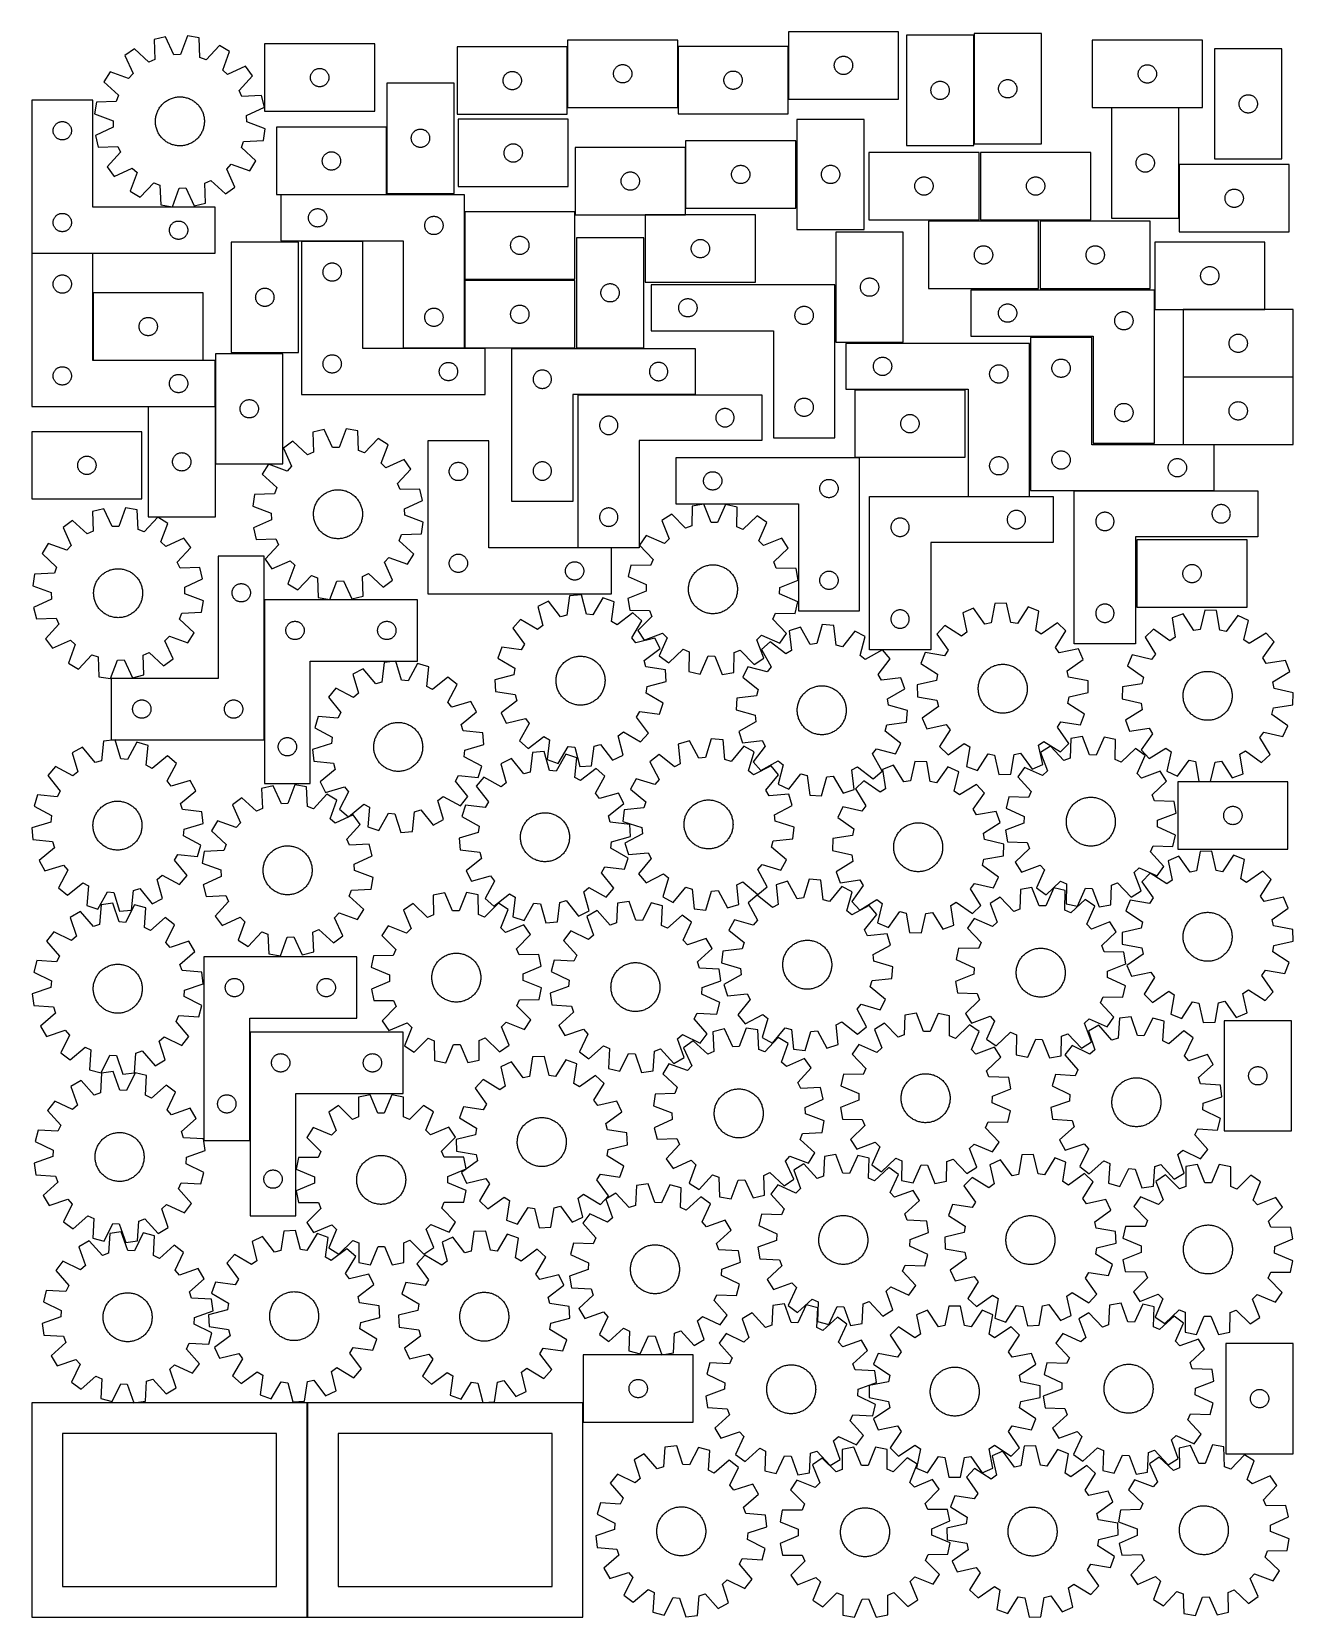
# Model space of a CAD drawing. Header units: millimetres. Extents: x 7 to 1243, y 7 to 1561.
import ezdxf

# ---------------------------------------------------------------- set-up
doc = ezdxf.new("R2010")
doc.units = ezdxf.units.MM
doc.layers.add('CUT', color=7, linetype='CONTINUOUS', true_color=0x000000)

msp = doc.modelspace()

# ---------------------------------------------------------------- linework, layer by layer
at = {"layer": 'CUT'}
for p, q in [((137.813661, 1555.875092), (126.597317, 1553.177109)), ((145.99405, 1538.310251), (137.813661, 1555.875092)), ((159.180015, 1556.723917), (152.41881, 1538.565488)), ((170.575038, 1554.92422), (159.180015, 1556.723917)), ((171.410959, 1535.565923), (170.575038, 1554.92422)), ((856.448606, 1560.913638), (748.448606, 1560.913638)), ((748.448606, 1560.913638), (748.448606, 1494.913638)), ((856.448606, 1494.913638), (856.448606, 1560.913638)), ((930.174527, 1557.407535), (864.174527, 1557.407535)), ((864.174527, 1557.407535), (864.174527, 1449.407535)), ((930.174527, 1449.407535), (930.174527, 1557.407535)), ((930.459648, 1559.004944), (930.459648, 1451.004944)), ((996.459648, 1559.004944), (930.459648, 1559.004944)), ((996.459648, 1451.004944), (996.459648, 1559.004944)), ((107.182211, 1544.216347), (97.852135, 1537.431427)), ((121.461679, 1531.119049), (107.182211, 1544.216347)), ((126.597317, 1553.177109), (127.299708, 1533.813507)), ((190.639807, 1547.531882), (177.444339, 1533.343082)), ((200.478722, 1541.508491), (190.639807, 1547.531882)), ((193.842912, 1523.303864), (200.478722, 1541.508491)), ((342.850095, 1548.928042), (234.850095, 1548.928042)), ((234.850095, 1548.928042), (234.850095, 1482.928042)), ((342.850095, 1482.928042), (342.850095, 1548.928042)), ((531.679929, 1546.002505), (423.679929, 1546.002505)), ((423.679929, 1546.002505), (423.679929, 1480.002505)), ((531.679929, 1480.002505), (531.679929, 1546.002505)), ((639.941951, 1552.725897), (531.941951, 1552.725897)), ((531.941951, 1552.725897), (531.941951, 1486.725897)), ((639.941951, 1486.725897), (639.941951, 1552.725897)), ((748.211482, 1546.39826), (640.211482, 1546.39826)), ((640.211482, 1546.39826), (640.211482, 1480.39826)), ((748.211482, 1480.39826), (748.211482, 1546.39826)), ((1154.374631, 1552.527407), (1046.374631, 1552.527407)), ((1046.374631, 1552.527407), (1046.374631, 1486.527407)), ((1154.374631, 1486.527407), (1154.374631, 1552.527407)), ((1232.319588, 1544.172916), (1166.319588, 1544.172916)), ((1166.319588, 1544.172916), (1166.319588, 1436.172916)), ((1232.319588, 1436.172916), (1232.319588, 1544.172916)), ((97.852135, 1537.431427), (105.911189, 1519.810585)), ((127.299708, 1533.813507), (121.461679, 1531.119049)), ((152.41881, 1538.565488), (145.99405, 1538.310251)), ((177.444339, 1533.343082), (171.410959, 1535.565923)), ((198.566384, 1518.941353), (193.842912, 1523.303864)), ((216.187226, 1527.000407), (198.566384, 1518.941353)), ((222.972146, 1517.670331), (216.187226, 1527.000407)), ((283.371242, 1523.068222), (283.849963, 1523.411269)), ((283.849963, 1523.411269), (284.350095, 1523.722271)), ((284.350095, 1523.722271), (284.869497, 1523.999897)), ((284.869497, 1523.999897), (285.405944, 1524.242958)), ((285.405944, 1524.242958), (285.95714, 1524.450413)), ((285.95714, 1524.450413), (286.520723, 1524.621375)), ((286.520723, 1524.621375), (287.094282, 1524.75511)), ((287.094282, 1524.75511), (287.675359, 1524.851046)), ((287.675359, 1524.851046), (288.261467, 1524.908772)), ((288.261467, 1524.908772), (288.850095, 1524.928042)), ((288.850095, 1524.928042), (289.438723, 1524.908772)), ((289.438723, 1524.908772), (290.024831, 1524.851046)), ((290.024831, 1524.851046), (290.605908, 1524.75511)), ((290.605908, 1524.75511), (291.179466, 1524.621375)), ((291.179466, 1524.621375), (291.74305, 1524.450413)), ((291.74305, 1524.450413), (292.294246, 1524.242958)), ((292.294246, 1524.242958), (292.830693, 1523.999897)), ((292.830693, 1523.999897), (293.350095, 1523.722271)), ((293.350095, 1523.722271), (293.850227, 1523.411269)), ((293.850227, 1523.411269), (294.328948, 1523.068222)), ((577.627035, 1523.170048), (577.870096, 1523.706495)), ((577.870096, 1523.706495), (578.147722, 1524.225897)), ((578.147722, 1524.225897), (578.458724, 1524.726029)), ((578.458724, 1524.726029), (578.801771, 1525.20475)), ((578.801771, 1525.20475), (579.175393, 1525.660009)), ((579.175393, 1525.660009), (579.57799, 1526.089858)), ((579.57799, 1526.089858), (580.007839, 1526.492455)), ((580.007839, 1526.492455), (580.463098, 1526.866077)), ((580.463098, 1526.866077), (580.941819, 1527.209123)), ((580.941819, 1527.209123), (581.441951, 1527.520125)), ((581.441951, 1527.520125), (581.961353, 1527.797751)), ((581.961353, 1527.797751), (582.4978, 1528.040812)), ((582.4978, 1528.040812), (583.048996, 1528.248268)), ((583.048996, 1528.248268), (583.61258, 1528.419229)), ((583.61258, 1528.419229), (584.186138, 1528.552964)), ((584.186138, 1528.552964), (584.767215, 1528.6489)), ((584.767215, 1528.6489), (585.353323, 1528.706627)), ((585.353323, 1528.706627), (585.941951, 1528.725897)), ((585.941951, 1528.725897), (586.530579, 1528.706627)), ((586.530579, 1528.706627), (587.116687, 1528.6489)), ((587.116687, 1528.6489), (587.697764, 1528.552964)), ((587.697764, 1528.552964), (588.271322, 1528.419229)), ((588.271322, 1528.419229), (588.834906, 1528.248268)), ((588.834906, 1528.248268), (589.386102, 1528.040812)), ((589.386102, 1528.040812), (589.922549, 1527.797751)), ((589.922549, 1527.797751), (590.441951, 1527.520125)), ((590.441951, 1527.520125), (590.942083, 1527.209123)), ((590.942083, 1527.209123), (591.420804, 1526.866077)), ((591.420804, 1526.866077), (591.876063, 1526.492455)), ((591.876063, 1526.492455), (592.305912, 1526.089858)), ((592.305912, 1526.089858), (592.708509, 1525.660009)), ((592.708509, 1525.660009), (593.082131, 1525.20475)), ((593.082131, 1525.20475), (593.425177, 1524.726029)), ((593.425177, 1524.726029), (593.73618, 1524.225897)), ((593.73618, 1524.225897), (594.013806, 1523.706495)), ((594.013806, 1523.706495), (594.256867, 1523.170048)), ((793.448606, 1527.913638), (793.467875, 1528.502266)), ((793.467875, 1527.32501), (793.448606, 1527.913638)), ((793.467875, 1528.502266), (793.525602, 1529.088374)), ((793.525602, 1526.738902), (793.467875, 1527.32501)), ((793.525602, 1529.088374), (793.621538, 1529.669451)), ((793.621538, 1526.157825), (793.525602, 1526.738902)), ((793.621538, 1529.669451), (793.755273, 1530.243009)), ((793.755273, 1525.584266), (793.621538, 1526.157825)), ((793.755273, 1530.243009), (793.926234, 1530.806593)), ((793.926234, 1525.020683), (793.755273, 1525.584266)), ((793.926234, 1530.806593), (794.13369, 1531.357789)), ((794.13369, 1524.469487), (793.926234, 1525.020683)), ((794.13369, 1531.357789), (794.376751, 1531.894236)), ((794.376751, 1523.93304), (794.13369, 1524.469487)), ((794.376751, 1531.894236), (794.654377, 1532.413638)), ((794.654377, 1523.413638), (794.376751, 1523.93304)), ((794.654377, 1532.413638), (794.965379, 1532.91377)), ((794.965379, 1522.913506), (794.654377, 1523.413638)), ((794.965379, 1532.91377), (795.308426, 1533.392491)), ((795.308426, 1533.392491), (795.682047, 1533.84775)), ((795.682047, 1533.84775), (796.084645, 1534.277599)), ((796.084645, 1534.277599), (796.514493, 1534.680196)), ((796.514493, 1534.680196), (796.969753, 1535.053818)), ((796.969753, 1535.053818), (797.448474, 1535.396864)), ((797.448474, 1535.396864), (797.948606, 1535.707866)), ((797.948606, 1535.707866), (798.468007, 1535.985492)), ((798.468007, 1535.985492), (799.004455, 1536.228554)), ((799.004455, 1536.228554), (799.55565, 1536.436009)), ((799.55565, 1536.436009), (800.119234, 1536.60697)), ((800.119234, 1536.60697), (800.692793, 1536.740705)), ((800.692793, 1536.740705), (801.27387, 1536.836642)), ((801.27387, 1536.836642), (801.859977, 1536.894368)), ((801.859977, 1536.894368), (802.448606, 1536.913638)), ((802.448606, 1536.913638), (803.037234, 1536.894368)), ((803.037234, 1536.894368), (803.623341, 1536.836642)), ((803.623341, 1536.836642), (804.204419, 1536.740705)), ((804.204419, 1536.740705), (804.777977, 1536.60697)), ((804.777977, 1536.60697), (805.341561, 1536.436009)), ((805.341561, 1536.436009), (805.892757, 1536.228554)), ((805.892757, 1536.228554), (806.429204, 1535.985492)), ((806.429204, 1535.985492), (806.948606, 1535.707866)), ((806.948606, 1535.707866), (807.448738, 1535.396864)), ((807.448738, 1535.396864), (807.927458, 1535.053818)), ((807.927458, 1535.053818), (808.382718, 1534.680196)), ((808.382718, 1534.680196), (808.812567, 1534.277599)), ((808.812567, 1534.277599), (809.215164, 1533.84775)), ((809.215164, 1533.84775), (809.588786, 1533.392491)), ((809.588786, 1533.392491), (809.931832, 1532.91377)), ((809.931832, 1532.91377), (810.242834, 1532.413638)), ((810.242834, 1523.413638), (809.931832, 1522.913506)), ((810.242834, 1532.413638), (810.52046, 1531.894236)), ((810.52046, 1523.93304), (810.242834, 1523.413638)), ((810.52046, 1531.894236), (810.763521, 1531.357789)), ((810.763521, 1524.469487), (810.52046, 1523.93304)), ((810.763521, 1531.357789), (810.970977, 1530.806593)), ((810.970977, 1525.020683), (810.763521, 1524.469487)), ((810.970977, 1530.806593), (811.141938, 1530.243009)), ((811.141938, 1525.584266), (810.970977, 1525.020683)), ((811.141938, 1530.243009), (811.275673, 1529.669451)), ((811.275673, 1526.157825), (811.141938, 1525.584266)), ((811.275673, 1529.669451), (811.371609, 1529.088374)), ((811.371609, 1526.738902), (811.275673, 1526.157825)), ((811.371609, 1529.088374), (811.429336, 1528.502266)), ((811.429336, 1527.32501), (811.371609, 1526.738902)), ((811.429336, 1528.502266), (811.448606, 1527.913638)), ((811.448606, 1527.913638), (811.429336, 1527.32501)), ((1092.059715, 1522.971558), (1092.302776, 1523.508006)), ((1092.302776, 1523.508006), (1092.580402, 1524.027407)), ((1092.580402, 1524.027407), (1092.891404, 1524.527539)), ((1092.891404, 1524.527539), (1093.234451, 1525.00626)), ((1093.234451, 1525.00626), (1093.608073, 1525.46152)), ((1093.608073, 1525.46152), (1094.01067, 1525.891368)), ((1094.01067, 1525.891368), (1094.440519, 1526.293966)), ((1094.440519, 1526.293966), (1094.895778, 1526.667587)), ((1094.895778, 1526.667587), (1095.374499, 1527.010634)), ((1095.374499, 1527.010634), (1095.874631, 1527.321636)), ((1095.874631, 1527.321636), (1096.394033, 1527.599262)), ((1096.394033, 1527.599262), (1096.93048, 1527.842323)), ((1096.93048, 1527.842323), (1097.481676, 1528.049778)), ((1097.481676, 1528.049778), (1098.04526, 1528.22074)), ((1098.04526, 1528.22074), (1098.618818, 1528.354475)), ((1098.618818, 1528.354475), (1099.199895, 1528.450411)), ((1099.199895, 1528.450411), (1099.786003, 1528.508138)), ((1099.786003, 1528.508138), (1100.374631, 1528.527407)), ((1100.374631, 1528.527407), (1100.963259, 1528.508138)), ((1100.963259, 1528.508138), (1101.549367, 1528.450411)), ((1101.549367, 1528.450411), (1102.130444, 1528.354475)), ((1102.130444, 1528.354475), (1102.704002, 1528.22074)), ((1102.704002, 1528.22074), (1103.267586, 1528.049778)), ((1103.267586, 1528.049778), (1103.818782, 1527.842323)), ((1103.818782, 1527.842323), (1104.355229, 1527.599262)), ((1104.355229, 1527.599262), (1104.874631, 1527.321636)), ((1104.874631, 1527.321636), (1105.374763, 1527.010634)), ((1105.374763, 1527.010634), (1105.853484, 1526.667587)), ((1105.853484, 1526.667587), (1106.308743, 1526.293966)), ((1106.308743, 1526.293966), (1106.738592, 1525.891368)), ((1106.738592, 1525.891368), (1107.141189, 1525.46152)), ((1107.141189, 1525.46152), (1107.514811, 1525.00626)), ((1107.514811, 1525.00626), (1107.857858, 1524.527539)), ((1107.857858, 1524.527539), (1108.16886, 1524.027407)), ((1108.16886, 1524.027407), (1108.446486, 1523.508006)), ((1108.446486, 1523.508006), (1108.689547, 1522.971558)), ((83.34405, 1521.722923), (77.32066, 1511.884008)), ((77.32066, 1511.884008), (91.509459, 1498.68854)), ((101.548677, 1515.087113), (83.34405, 1521.722923)), ((105.911189, 1519.810585), (101.548677, 1515.087113)), ((209.874848, 1503.390863), (222.972146, 1517.670331)), ((279.850095, 1515.928042), (279.869365, 1516.51667)), ((279.869365, 1515.339414), (279.850095, 1515.928042)), ((279.869365, 1516.51667), (279.927091, 1517.102778)), ((279.927091, 1514.753306), (279.869365, 1515.339414)), ((279.927091, 1517.102778), (280.023027, 1517.683855)), ((280.023027, 1514.172229), (279.927091, 1514.753306)), ((280.023027, 1517.683855), (280.156762, 1518.257413)), ((280.156762, 1513.598671), (280.023027, 1514.172229)), ((280.156762, 1518.257413), (280.327724, 1518.820997)), ((280.327724, 1513.035087), (280.156762, 1513.598671)), ((280.327724, 1518.820997), (280.535179, 1519.372193)), ((280.535179, 1512.483891), (280.327724, 1513.035087)), ((280.535179, 1519.372193), (280.77824, 1519.90864)), ((280.77824, 1511.947444), (280.535179, 1512.483891)), ((280.77824, 1519.90864), (281.055866, 1520.428042)), ((281.055866, 1511.428042), (280.77824, 1511.947444)), ((281.055866, 1520.428042), (281.366868, 1520.928174)), ((281.366868, 1510.92791), (281.055866, 1511.428042)), ((281.366868, 1520.928174), (281.709915, 1521.406895)), ((281.709915, 1510.449189), (281.366868, 1510.92791)), ((281.709915, 1521.406895), (282.083537, 1521.862154)), ((282.083537, 1509.99393), (281.709915, 1510.449189)), ((282.083537, 1521.862154), (282.486134, 1522.292003)), ((282.486134, 1509.564081), (282.083537, 1509.99393)), ((282.486134, 1522.292003), (282.915983, 1522.6946)), ((282.915983, 1509.161484), (282.486134, 1509.564081)), ((282.915983, 1522.6946), (283.371242, 1523.068222)), ((283.371242, 1508.787862), (282.915983, 1509.161484)), ((283.849963, 1508.444816), (283.371242, 1508.787862)), ((284.350095, 1508.133813), (283.849963, 1508.444816)), ((284.869497, 1507.856187), (284.350095, 1508.133813)), ((285.405944, 1507.613126), (284.869497, 1507.856187)), ((292.830693, 1507.856187), (292.294246, 1507.613126)), ((293.350095, 1508.133813), (292.830693, 1507.856187)), ((293.850227, 1508.444816), (293.350095, 1508.133813)), ((294.328948, 1508.787862), (293.850227, 1508.444816)), ((294.328948, 1523.068222), (294.784207, 1522.6946)), ((294.784207, 1509.161484), (294.328948, 1508.787862)), ((294.784207, 1522.6946), (295.214056, 1522.292003)), ((295.214056, 1509.564081), (294.784207, 1509.161484)), ((295.214056, 1522.292003), (295.616653, 1521.862154)), ((295.616653, 1509.99393), (295.214056, 1509.564081)), ((295.616653, 1521.862154), (295.990275, 1521.406895)), ((295.990275, 1510.449189), (295.616653, 1509.99393)), ((295.990275, 1521.406895), (296.333321, 1520.928174)), ((296.333321, 1510.92791), (295.990275, 1510.449189)), ((296.333321, 1520.928174), (296.644324, 1520.428042)), ((296.644324, 1511.428042), (296.333321, 1510.92791)), ((296.644324, 1520.428042), (296.92195, 1519.90864)), ((296.92195, 1511.947444), (296.644324, 1511.428042)), ((296.92195, 1519.90864), (297.165011, 1519.372193)), ((297.165011, 1512.483891), (296.92195, 1511.947444)), ((297.165011, 1519.372193), (297.372466, 1518.820997)), ((297.372466, 1513.035087), (297.165011, 1512.483891)), ((297.372466, 1518.820997), (297.543427, 1518.257413)), ((297.543427, 1513.598671), (297.372466, 1513.035087)), ((297.543427, 1518.257413), (297.677162, 1517.683855)), ((297.677162, 1514.172229), (297.543427, 1513.598671)), ((297.677162, 1517.683855), (297.773099, 1517.102778)), ((297.773099, 1514.753306), (297.677162, 1514.172229)), ((297.773099, 1517.102778), (297.830825, 1516.51667)), ((297.830825, 1515.339414), (297.773099, 1514.753306)), ((297.830825, 1516.51667), (297.850095, 1515.928042)), ((297.850095, 1515.928042), (297.830825, 1515.339414)), ((420.691464, 1510.471256), (354.691464, 1510.471256)), ((354.691464, 1510.471256), (354.691464, 1402.471256)), ((420.691464, 1402.471256), (420.691464, 1510.471256)), ((468.679929, 1513.002505), (468.699199, 1513.591133)), ((468.699199, 1512.413877), (468.679929, 1513.002505)), ((468.699199, 1513.591133), (468.756925, 1514.177241)), ((468.756925, 1511.827769), (468.699199, 1512.413877)), ((468.756925, 1514.177241), (468.852861, 1514.758318)), ((468.852861, 1511.246692), (468.756925, 1511.827769)), ((468.852861, 1514.758318), (468.986596, 1515.331876)), ((468.986596, 1510.673134), (468.852861, 1511.246692)), ((468.986596, 1515.331876), (469.157558, 1515.89546)), ((469.157558, 1510.10955), (468.986596, 1510.673134)), ((469.157558, 1515.89546), (469.365013, 1516.446656)), ((469.365013, 1509.558354), (469.157558, 1510.10955)), ((469.365013, 1516.446656), (469.608074, 1516.983103)), ((469.608074, 1509.021907), (469.365013, 1509.558354)), ((469.608074, 1516.983103), (469.8857, 1517.502505)), ((469.8857, 1508.502505), (469.608074, 1509.021907)), ((469.8857, 1517.502505), (470.196702, 1518.002637)), ((470.196702, 1508.002373), (469.8857, 1508.502505)), ((470.196702, 1518.002637), (470.539749, 1518.481358)), ((470.539749, 1507.523652), (470.196702, 1508.002373)), ((470.539749, 1518.481358), (470.913371, 1518.936617)), ((470.913371, 1518.936617), (471.315968, 1519.366466)), ((471.315968, 1519.366466), (471.745817, 1519.769063)), ((471.745817, 1519.769063), (472.201076, 1520.142685)), ((472.201076, 1520.142685), (472.679797, 1520.485731)), ((472.679797, 1520.485731), (473.179929, 1520.796734)), ((473.179929, 1520.796734), (473.699331, 1521.07436)), ((473.699331, 1521.07436), (474.235778, 1521.317421)), ((474.235778, 1521.317421), (474.786974, 1521.524876)), ((474.786974, 1521.524876), (475.350557, 1521.695837)), ((475.350557, 1521.695837), (475.924116, 1521.829573)), ((475.924116, 1521.829573), (476.505193, 1521.925509)), ((476.505193, 1521.925509), (477.091301, 1521.983235)), ((477.091301, 1521.983235), (477.679929, 1522.002505)), ((477.679929, 1522.002505), (478.268557, 1521.983235)), ((478.268557, 1521.983235), (478.854665, 1521.925509)), ((478.854665, 1521.925509), (479.435742, 1521.829573)), ((479.435742, 1521.829573), (480.0093, 1521.695837)), ((480.0093, 1521.695837), (480.572884, 1521.524876)), ((480.572884, 1521.524876), (481.12408, 1521.317421)), ((481.12408, 1521.317421), (481.660527, 1521.07436)), ((481.660527, 1521.07436), (482.179929, 1520.796734)), ((482.179929, 1520.796734), (482.680061, 1520.485731)), ((482.680061, 1520.485731), (483.158782, 1520.142685)), ((483.158782, 1520.142685), (483.614041, 1519.769063)), ((483.614041, 1519.769063), (484.04389, 1519.366466)), ((484.04389, 1519.366466), (484.446487, 1518.936617)), ((484.446487, 1518.936617), (484.820109, 1518.481358)), ((484.820109, 1518.481358), (485.163155, 1518.002637)), ((485.163155, 1508.002373), (484.820109, 1507.523652)), ((485.163155, 1518.002637), (485.474157, 1517.502505)), ((485.474157, 1508.502505), (485.163155, 1508.002373)), ((485.474157, 1517.502505), (485.751784, 1516.983103)), ((485.751784, 1509.021907), (485.474157, 1508.502505)), ((485.751784, 1516.983103), (485.994845, 1516.446656)), ((485.994845, 1509.558354), (485.751784, 1509.021907)), ((485.994845, 1516.446656), (486.2023, 1515.89546)), ((486.2023, 1510.10955), (485.994845, 1509.558354)), ((486.2023, 1515.89546), (486.373261, 1515.331876)), ((486.373261, 1510.673134), (486.2023, 1510.10955)), ((486.373261, 1515.331876), (486.506996, 1514.758318)), ((486.506996, 1511.246692), (486.373261, 1510.673134)), ((486.506996, 1514.758318), (486.602933, 1514.177241)), ((486.602933, 1511.827769), (486.506996, 1511.246692)), ((486.602933, 1514.177241), (486.660659, 1513.591133)), ((486.660659, 1512.413877), (486.602933, 1511.827769)), ((486.660659, 1513.591133), (486.679929, 1513.002505)), ((486.679929, 1513.002505), (486.660659, 1512.413877)), ((576.941951, 1519.725897), (576.961221, 1520.314525)), ((576.961221, 1519.137268), (576.941951, 1519.725897)), ((576.961221, 1520.314525), (577.018947, 1520.900632)), ((577.018947, 1518.551161), (576.961221, 1519.137268)), ((577.018947, 1520.900632), (577.114883, 1521.48171)), ((577.114883, 1517.970084), (577.018947, 1518.551161)), ((577.114883, 1521.48171), (577.248619, 1522.055268)), ((577.248619, 1517.396525), (577.114883, 1517.970084)), ((577.248619, 1522.055268), (577.41958, 1522.618852)), ((577.41958, 1516.832941), (577.248619, 1517.396525)), ((577.41958, 1522.618852), (577.627035, 1523.170048)), ((577.627035, 1516.281746), (577.41958, 1516.832941)), ((577.870096, 1515.745298), (577.627035, 1516.281746)), ((578.147722, 1515.225897), (577.870096, 1515.745298)), ((578.458724, 1514.725765), (578.147722, 1515.225897)), ((578.801771, 1514.247044), (578.458724, 1514.725765)), ((579.175393, 1513.791784), (578.801771, 1514.247044)), ((579.57799, 1513.361936), (579.175393, 1513.791784)), ((580.007839, 1512.959338), (579.57799, 1513.361936)), ((580.463098, 1512.585717), (580.007839, 1512.959338)), ((580.941819, 1512.24267), (580.463098, 1512.585717)), ((581.441951, 1511.931668), (580.941819, 1512.24267)), ((581.961353, 1511.654042), (581.441951, 1511.931668)), ((582.4978, 1511.410981), (581.961353, 1511.654042)), ((583.048996, 1511.203525), (582.4978, 1511.410981)), ((583.61258, 1511.032564), (583.048996, 1511.203525)), ((584.186138, 1510.898829), (583.61258, 1511.032564)), ((584.767215, 1510.802893), (584.186138, 1510.898829)), ((585.353323, 1510.745166), (584.767215, 1510.802893)), ((585.941951, 1510.725897), (585.353323, 1510.745166)), ((586.530579, 1510.745166), (585.941951, 1510.725897)), ((587.116687, 1510.802893), (586.530579, 1510.745166)), ((587.697764, 1510.898829), (587.116687, 1510.802893)), ((588.271322, 1511.032564), (587.697764, 1510.898829)), ((588.834906, 1511.203525), (588.271322, 1511.032564)), ((589.386102, 1511.410981), (588.834906, 1511.203525)), ((589.922549, 1511.654042), (589.386102, 1511.410981)), ((590.441951, 1511.931668), (589.922549, 1511.654042)), ((590.942083, 1512.24267), (590.441951, 1511.931668)), ((591.420804, 1512.585717), (590.942083, 1512.24267)), ((591.876063, 1512.959338), (591.420804, 1512.585717)), ((592.305912, 1513.361936), (591.876063, 1512.959338)), ((592.708509, 1513.791784), (592.305912, 1513.361936)), ((593.082131, 1514.247044), (592.708509, 1513.791784)), ((593.425177, 1514.725765), (593.082131, 1514.247044)), ((593.73618, 1515.225897), (593.425177, 1514.725765)), ((594.013806, 1515.745298), (593.73618, 1515.225897)), ((594.256867, 1516.281746), (594.013806, 1515.745298)), ((594.256867, 1523.170048), (594.464322, 1522.618852)), ((594.464322, 1516.832941), (594.256867, 1516.281746)), ((594.464322, 1522.618852), (594.635283, 1522.055268)), ((594.635283, 1517.396525), (594.464322, 1516.832941)), ((594.635283, 1522.055268), (594.769018, 1521.48171)), ((594.769018, 1517.970084), (594.635283, 1517.396525)), ((594.769018, 1521.48171), (594.864955, 1520.900632)), ((594.864955, 1518.551161), (594.769018, 1517.970084)), ((594.864955, 1520.900632), (594.922681, 1520.314525)), ((594.922681, 1519.137268), (594.864955, 1518.551161)), ((594.922681, 1520.314525), (594.941951, 1519.725897)), ((594.941951, 1519.725897), (594.922681, 1519.137268)), ((685.211482, 1513.39826), (685.230752, 1513.986888)), ((685.230752, 1512.809632), (685.211482, 1513.39826)), ((685.230752, 1513.986888), (685.288478, 1514.572996)), ((685.288478, 1512.223524), (685.230752, 1512.809632)), ((685.288478, 1514.572996), (685.384415, 1515.154073)), ((685.384415, 1511.642447), (685.288478, 1512.223524)), ((685.384415, 1515.154073), (685.51815, 1515.727631)), ((685.51815, 1511.068889), (685.384415, 1511.642447)), ((685.51815, 1515.727631), (685.689111, 1516.291215)), ((685.689111, 1510.505305), (685.51815, 1511.068889)), ((685.689111, 1516.291215), (685.896566, 1516.842411)), ((685.896566, 1509.954109), (685.689111, 1510.505305)), ((685.896566, 1516.842411), (686.139628, 1517.378858)), ((686.139628, 1509.417662), (685.896566, 1509.954109)), ((686.139628, 1517.378858), (686.417254, 1517.89826)), ((686.417254, 1508.89826), (686.139628, 1509.417662)), ((686.417254, 1517.89826), (686.728256, 1518.398392)), ((686.728256, 1508.398128), (686.417254, 1508.89826)), ((686.728256, 1518.398392), (687.071302, 1518.877113)), ((687.071302, 1507.919407), (686.728256, 1508.398128)), ((687.071302, 1518.877113), (687.444924, 1519.332372)), ((687.444924, 1507.464148), (687.071302, 1507.919407)), ((687.444924, 1519.332372), (687.847521, 1519.762221)), ((687.847521, 1519.762221), (688.27737, 1520.164818)), ((688.27737, 1520.164818), (688.732629, 1520.53844)), ((688.732629, 1520.53844), (689.21135, 1520.881486)), ((689.21135, 1520.881486), (689.711482, 1521.192489)), ((689.711482, 1521.192489), (690.230884, 1521.470115)), ((690.230884, 1521.470115), (690.767331, 1521.713176)), ((690.767331, 1521.713176), (691.318527, 1521.920631)), ((691.318527, 1521.920631), (691.882111, 1522.091592)), ((691.882111, 1522.091592), (692.455669, 1522.225327)), ((692.455669, 1522.225327), (693.036746, 1522.321264)), ((693.036746, 1522.321264), (693.622854, 1522.37899)), ((693.622854, 1522.37899), (694.211482, 1522.39826)), ((694.211482, 1522.39826), (694.80011, 1522.37899)), ((694.80011, 1522.37899), (695.386218, 1522.321264)), ((695.386218, 1522.321264), (695.967295, 1522.225327)), ((695.967295, 1522.225327), (696.540854, 1522.091592)), ((696.540854, 1522.091592), (697.104437, 1521.920631)), ((697.104437, 1521.920631), (697.655633, 1521.713176)), ((697.655633, 1521.713176), (698.19208, 1521.470115)), ((698.19208, 1521.470115), (698.711482, 1521.192489)), ((698.711482, 1521.192489), (699.211614, 1520.881486)), ((699.211614, 1520.881486), (699.690335, 1520.53844)), ((699.690335, 1520.53844), (700.145595, 1520.164818)), ((700.145595, 1520.164818), (700.575443, 1519.762221)), ((700.575443, 1519.762221), (700.97804, 1519.332372)), ((700.97804, 1519.332372), (701.351662, 1518.877113)), ((701.351662, 1507.919407), (700.97804, 1507.464148)), ((701.351662, 1518.877113), (701.694709, 1518.398392)), ((701.694709, 1508.398128), (701.351662, 1507.919407)), ((701.694709, 1518.398392), (702.005711, 1517.89826)), ((702.005711, 1508.89826), (701.694709, 1508.398128)), ((702.005711, 1517.89826), (702.283337, 1517.378858)), ((702.283337, 1509.417662), (702.005711, 1508.89826)), ((702.283337, 1517.378858), (702.526398, 1516.842411)), ((702.526398, 1509.954109), (702.283337, 1509.417662)), ((702.526398, 1516.842411), (702.733853, 1516.291215)), ((702.733853, 1510.505305), (702.526398, 1509.954109)), ((702.733853, 1516.291215), (702.904815, 1515.727631)), ((702.904815, 1511.068889), (702.733853, 1510.505305)), ((702.904815, 1515.727631), (703.03855, 1515.154073)), ((703.03855, 1511.642447), (702.904815, 1511.068889)), ((703.03855, 1515.154073), (703.134486, 1514.572996)), ((703.134486, 1512.223524), (703.03855, 1511.642447)), ((703.134486, 1514.572996), (703.192213, 1513.986888)), ((703.192213, 1512.809632), (703.134486, 1512.223524)), ((703.192213, 1513.986888), (703.211482, 1513.39826)), ((703.211482, 1513.39826), (703.192213, 1512.809632)), ((795.308426, 1522.434785), (794.965379, 1522.913506)), ((795.682047, 1521.979525), (795.308426, 1522.434785)), ((796.084645, 1521.549677), (795.682047, 1521.979525)), ((796.514493, 1521.14708), (796.084645, 1521.549677)), ((796.969753, 1520.773458), (796.514493, 1521.14708)), ((797.448474, 1520.430411), (796.969753, 1520.773458)), ((797.948606, 1520.119409), (797.448474, 1520.430411)), ((798.468007, 1519.841783), (797.948606, 1520.119409)), ((799.004455, 1519.598722), (798.468007, 1519.841783)), ((799.55565, 1519.391267), (799.004455, 1519.598722)), ((800.119234, 1519.220305), (799.55565, 1519.391267)), ((800.692793, 1519.08657), (800.119234, 1519.220305)), ((801.27387, 1518.990634), (800.692793, 1519.08657)), ((801.859977, 1518.932907), (801.27387, 1518.990634)), ((802.448606, 1518.913638), (801.859977, 1518.932907)), ((803.037234, 1518.932907), (802.448606, 1518.913638)), ((803.623341, 1518.990634), (803.037234, 1518.932907)), ((804.204419, 1519.08657), (803.623341, 1518.990634)), ((804.777977, 1519.220305), (804.204419, 1519.08657)), ((805.341561, 1519.391267), (804.777977, 1519.220305)), ((805.892757, 1519.598722), (805.341561, 1519.391267)), ((806.429204, 1519.841783), (805.892757, 1519.598722)), ((806.948606, 1520.119409), (806.429204, 1519.841783)), ((807.448738, 1520.430411), (806.948606, 1520.119409)), ((807.927458, 1520.773458), (807.448738, 1520.430411)), ((808.382718, 1521.14708), (807.927458, 1520.773458)), ((808.812567, 1521.549677), (808.382718, 1521.14708)), ((809.215164, 1521.979525), (808.812567, 1521.549677)), ((809.588786, 1522.434785), (809.215164, 1521.979525)), ((809.931832, 1522.913506), (809.588786, 1522.434785)), ((889.102672, 1507.388133), (889.380298, 1507.907535)), ((889.380298, 1507.907535), (889.6913, 1508.407667)), ((889.6913, 1508.407667), (890.034347, 1508.886388)), ((890.034347, 1508.886388), (890.407969, 1509.341647)), ((890.407969, 1509.341647), (890.810566, 1509.771496)), ((890.810566, 1509.771496), (891.240415, 1510.174093)), ((891.240415, 1510.174093), (891.695674, 1510.547715)), ((891.695674, 1510.547715), (892.174395, 1510.890761)), ((892.174395, 1510.890761), (892.674527, 1511.201764)), ((892.674527, 1511.201764), (893.193929, 1511.47939)), ((893.193929, 1511.47939), (893.730376, 1511.722451)), ((893.730376, 1511.722451), (894.281572, 1511.929906)), ((894.281572, 1511.929906), (894.845155, 1512.100867)), ((894.845155, 1512.100867), (895.418714, 1512.234602)), ((895.418714, 1512.234602), (895.999791, 1512.330539)), ((895.999791, 1512.330539), (896.585899, 1512.388265)), ((896.585899, 1512.388265), (897.174527, 1512.407535)), ((897.174527, 1512.407535), (897.763155, 1512.388265)), ((897.763155, 1512.388265), (898.349263, 1512.330539)), ((898.349263, 1512.330539), (898.93034, 1512.234602)), ((898.93034, 1512.234602), (899.503898, 1512.100867)), ((899.503898, 1512.100867), (900.067482, 1511.929906)), ((900.067482, 1511.929906), (900.618678, 1511.722451)), ((900.618678, 1511.722451), (901.155125, 1511.47939)), ((901.155125, 1511.47939), (901.674527, 1511.201764)), ((901.674527, 1511.201764), (902.174659, 1510.890761)), ((902.174659, 1510.890761), (902.65338, 1510.547715)), ((902.65338, 1510.547715), (903.108639, 1510.174093)), ((903.108639, 1510.174093), (903.538488, 1509.771496)), ((903.538488, 1509.771496), (903.941085, 1509.341647)), ((903.941085, 1509.341647), (904.314707, 1508.886388)), ((904.314707, 1508.886388), (904.657753, 1508.407667)), ((904.657753, 1508.407667), (904.968755, 1507.907535)), ((904.968755, 1507.907535), (905.246382, 1507.388133)), ((954.766315, 1507.334316), (954.937277, 1507.897899)), ((954.937277, 1507.897899), (955.144732, 1508.449095)), ((955.144732, 1508.449095), (955.387793, 1508.985542)), ((955.387793, 1508.985542), (955.665419, 1509.504944)), ((955.665419, 1509.504944), (955.976421, 1510.005076)), ((955.976421, 1510.005076), (956.319468, 1510.483797)), ((956.319468, 1510.483797), (956.69309, 1510.939056)), ((956.69309, 1510.939056), (957.095687, 1511.368905)), ((957.095687, 1511.368905), (957.525536, 1511.771502)), ((957.525536, 1511.771502), (957.980795, 1512.145124)), ((957.980795, 1512.145124), (958.459516, 1512.488171)), ((958.459516, 1512.488171), (958.959648, 1512.799173)), ((958.959648, 1512.799173), (959.47905, 1513.076799)), ((959.47905, 1513.076799), (960.015497, 1513.31986)), ((960.015497, 1513.31986), (960.566693, 1513.527315)), ((960.566693, 1513.527315), (961.130276, 1513.698277)), ((961.130276, 1513.698277), (961.703835, 1513.832012)), ((961.703835, 1513.832012), (962.284912, 1513.927948)), ((962.284912, 1513.927948), (962.87102, 1513.985674)), ((962.87102, 1513.985674), (963.459648, 1514.004944)), ((963.459648, 1514.004944), (964.048276, 1513.985674)), ((964.048276, 1513.985674), (964.634384, 1513.927948)), ((964.634384, 1513.927948), (965.215461, 1513.832012)), ((965.215461, 1513.832012), (965.789019, 1513.698277)), ((965.789019, 1513.698277), (966.352603, 1513.527315)), ((966.352603, 1513.527315), (966.903799, 1513.31986)), ((966.903799, 1513.31986), (967.440246, 1513.076799)), ((967.440246, 1513.076799), (967.959648, 1512.799173)), ((967.959648, 1512.799173), (968.45978, 1512.488171)), ((968.45978, 1512.488171), (968.938501, 1512.145124)), ((968.938501, 1512.145124), (969.39376, 1511.771502)), ((969.39376, 1511.771502), (969.823609, 1511.368905)), ((969.823609, 1511.368905), (970.226206, 1510.939056)), ((970.226206, 1510.939056), (970.599828, 1510.483797)), ((970.599828, 1510.483797), (970.942874, 1510.005076)), ((970.942874, 1510.005076), (971.253876, 1509.504944)), ((971.253876, 1509.504944), (971.531503, 1508.985542)), ((971.531503, 1508.985542), (971.774564, 1508.449095)), ((971.774564, 1508.449095), (971.982019, 1507.897899)), ((971.982019, 1507.897899), (972.15298, 1507.334316)), ((1091.374631, 1519.527407), (1091.393901, 1520.116035)), ((1091.393901, 1518.938779), (1091.374631, 1519.527407)), ((1091.393901, 1520.116035), (1091.451627, 1520.702143)), ((1091.451627, 1518.352672), (1091.393901, 1518.938779)), ((1091.451627, 1520.702143), (1091.547563, 1521.28322)), ((1091.547563, 1517.771594), (1091.451627, 1518.352672)), ((1091.547563, 1521.28322), (1091.681299, 1521.856779)), ((1091.681299, 1517.198036), (1091.547563, 1517.771594)), ((1091.681299, 1521.856779), (1091.85226, 1522.420363)), ((1091.85226, 1516.634452), (1091.681299, 1517.198036)), ((1091.85226, 1522.420363), (1092.059715, 1522.971558)), ((1092.059715, 1516.083256), (1091.85226, 1516.634452)), ((1092.302776, 1515.546809), (1092.059715, 1516.083256)), ((1092.580402, 1515.027407), (1092.302776, 1515.546809)), ((1092.891404, 1514.527275), (1092.580402, 1515.027407)), ((1093.234451, 1514.048554), (1092.891404, 1514.527275)), ((1093.608073, 1513.593295), (1093.234451, 1514.048554)), ((1094.01067, 1513.163446), (1093.608073, 1513.593295)), ((1094.440519, 1512.760849), (1094.01067, 1513.163446)), ((1094.895778, 1512.387227), (1094.440519, 1512.760849)), ((1095.374499, 1512.044181), (1094.895778, 1512.387227)), ((1095.874631, 1511.733179), (1095.374499, 1512.044181)), ((1096.394033, 1511.455553), (1095.874631, 1511.733179)), ((1096.93048, 1511.212492), (1096.394033, 1511.455553)), ((1097.481676, 1511.005036), (1096.93048, 1511.212492)), ((1098.04526, 1510.834075), (1097.481676, 1511.005036)), ((1098.618818, 1510.70034), (1098.04526, 1510.834075)), ((1099.199895, 1510.604404), (1098.618818, 1510.70034)), ((1099.786003, 1510.546677), (1099.199895, 1510.604404)), ((1100.374631, 1510.527407), (1099.786003, 1510.546677)), ((1100.963259, 1510.546677), (1100.374631, 1510.527407)), ((1101.549367, 1510.604404), (1100.963259, 1510.546677)), ((1102.130444, 1510.70034), (1101.549367, 1510.604404)), ((1102.704002, 1510.834075), (1102.130444, 1510.70034)), ((1103.267586, 1511.005036), (1102.704002, 1510.834075)), ((1103.818782, 1511.212492), (1103.267586, 1511.005036)), ((1104.355229, 1511.455553), (1103.818782, 1511.212492)), ((1104.874631, 1511.733179), (1104.355229, 1511.455553)), ((1105.374763, 1512.044181), (1104.874631, 1511.733179)), ((1105.853484, 1512.387227), (1105.374763, 1512.044181)), ((1106.308743, 1512.760849), (1105.853484, 1512.387227)), ((1106.738592, 1513.163446), (1106.308743, 1512.760849)), ((1107.141189, 1513.593295), (1106.738592, 1513.163446)), ((1107.514811, 1514.048554), (1107.141189, 1513.593295)), ((1107.857858, 1514.527275), (1107.514811, 1514.048554)), ((1108.16886, 1515.027407), (1107.857858, 1514.527275)), ((1108.446486, 1515.546809), (1108.16886, 1515.027407)), ((1108.689547, 1516.083256), (1108.446486, 1515.546809)), ((1108.689547, 1522.971558), (1108.897002, 1522.420363)), ((1108.897002, 1516.634452), (1108.689547, 1516.083256)), ((1108.897002, 1522.420363), (1109.067963, 1521.856779)), ((1109.067963, 1517.198036), (1108.897002, 1516.634452)), ((1109.067963, 1521.856779), (1109.201699, 1521.28322)), ((1109.201699, 1517.771594), (1109.067963, 1517.198036)), ((1109.201699, 1521.28322), (1109.297635, 1520.702143)), ((1109.297635, 1518.352672), (1109.201699, 1517.771594)), ((1109.297635, 1520.702143), (1109.355361, 1520.116035)), ((1109.355361, 1518.938779), (1109.297635, 1518.352672)), ((1109.355361, 1520.116035), (1109.374631, 1519.527407)), ((1109.374631, 1519.527407), (1109.355361, 1518.938779)), ((66.515561, 1493.85187), (6.515561, 1493.85187)), ((6.515561, 1493.85187), (6.515561, 1343.85187)), ((66.515561, 1388.85187), (66.515561, 1493.85187)), ((89.286619, 1492.65516), (69.928322, 1491.81924)), ((91.509459, 1498.68854), (89.286619, 1492.65516)), ((136.801158, 1491.780954), (137.577719, 1492.377316)), ((137.577719, 1492.377316), (138.377959, 1492.941507)), ((138.377959, 1492.941507), (139.200545, 1493.472588)), ((139.200545, 1493.472588), (140.044109, 1493.969675)), ((140.044109, 1493.969675), (140.907246, 1494.431941)), ((140.907246, 1494.431941), (141.78852, 1494.858616)), ((141.78852, 1494.858616), (142.686464, 1495.248989)), ((142.686464, 1495.248989), (143.599584, 1495.602412)), ((143.599584, 1495.602412), (144.526359, 1495.918296)), ((144.526359, 1495.918296), (145.465247, 1496.196115)), ((145.465247, 1496.196115), (146.414686, 1496.435408)), ((146.414686, 1496.435408), (147.373096, 1496.635774)), ((147.373096, 1496.635774), (148.33888, 1496.796882)), ((148.33888, 1496.796882), (149.310432, 1496.918463)), ((149.310432, 1496.918463), (150.286135, 1497.000314)), ((150.286135, 1497.000314), (151.264364, 1497.0423)), ((151.264364, 1497.0423), (152.243491, 1497.04435)), ((152.243491, 1497.04435), (153.221888, 1497.006461)), ((153.221888, 1497.006461), (154.197925, 1496.928697)), ((154.197925, 1496.928697), (155.169977, 1496.811186)), ((155.169977, 1496.811186), (156.136428, 1496.654124)), ((156.136428, 1496.654124), (157.095668, 1496.457772)), ((157.095668, 1496.457772), (158.046101, 1496.222458)), ((158.046101, 1496.222458), (158.986144, 1495.948573)), ((158.986144, 1495.948573), (159.914234, 1495.636573)), ((159.914234, 1495.636573), (160.828826, 1495.286977)), ((160.828826, 1495.286977), (161.728397, 1494.900367)), ((161.728397, 1494.900367), (162.61145, 1494.477387)), ((162.61145, 1494.477387), (163.476515, 1494.01874)), ((163.476515, 1494.01874), (164.322153, 1493.52519)), ((164.322153, 1493.52519), (165.146956, 1492.997558)), ((165.146956, 1492.997558), (165.949552, 1492.436723)), ((165.949552, 1492.436723), (166.728603, 1491.843618)), ((212.569306, 1497.552833), (209.874848, 1503.390863)), ((231.932908, 1498.255224), (212.569306, 1497.552833)), ((234.630891, 1487.038881), (231.932908, 1498.255224)), ((285.95714, 1507.405671), (285.405944, 1507.613126)), ((286.520723, 1507.23471), (285.95714, 1507.405671)), ((287.094282, 1507.100975), (286.520723, 1507.23471)), ((287.675359, 1507.005038), (287.094282, 1507.100975)), ((288.261467, 1506.947312), (287.675359, 1507.005038)), ((288.850095, 1506.928042), (288.261467, 1506.947312)), ((289.438723, 1506.947312), (288.850095, 1506.928042)), ((290.024831, 1507.005038), (289.438723, 1506.947312)), ((290.605908, 1507.100975), (290.024831, 1507.005038)), ((291.179466, 1507.23471), (290.605908, 1507.100975)), ((291.74305, 1507.405671), (291.179466, 1507.23471)), ((292.294246, 1507.613126), (291.74305, 1507.405671)), ((470.913371, 1507.068393), (470.539749, 1507.523652)), ((471.315968, 1506.638544), (470.913371, 1507.068393)), ((471.745817, 1506.235947), (471.315968, 1506.638544)), ((472.201076, 1505.862325), (471.745817, 1506.235947)), ((472.679797, 1505.519278), (472.201076, 1505.862325)), ((473.179929, 1505.208276), (472.679797, 1505.519278)), ((473.699331, 1504.93065), (473.179929, 1505.208276)), ((474.235778, 1504.687589), (473.699331, 1504.93065)), ((474.786974, 1504.480134), (474.235778, 1504.687589)), ((475.350557, 1504.309173), (474.786974, 1504.480134)), ((475.924116, 1504.175437), (475.350557, 1504.309173)), ((476.505193, 1504.079501), (475.924116, 1504.175437)), ((477.091301, 1504.021775), (476.505193, 1504.079501)), ((477.679929, 1504.002505), (477.091301, 1504.021775)), ((478.268557, 1504.021775), (477.679929, 1504.002505)), ((478.854665, 1504.079501), (478.268557, 1504.021775)), ((479.435742, 1504.175437), (478.854665, 1504.079501)), ((480.0093, 1504.309173), (479.435742, 1504.175437)), ((480.572884, 1504.480134), (480.0093, 1504.309173)), ((481.12408, 1504.687589), (480.572884, 1504.480134)), ((481.660527, 1504.93065), (481.12408, 1504.687589)), ((482.179929, 1505.208276), (481.660527, 1504.93065)), ((482.680061, 1505.519278), (482.179929, 1505.208276)), ((483.158782, 1505.862325), (482.680061, 1505.519278)), ((483.614041, 1506.235947), (483.158782, 1505.862325)), ((484.04389, 1506.638544), (483.614041, 1506.235947)), ((484.446487, 1507.068393), (484.04389, 1506.638544)), ((484.820109, 1507.523652), (484.446487, 1507.068393)), ((687.847521, 1507.034299), (687.444924, 1507.464148)), ((688.27737, 1506.631702), (687.847521, 1507.034299)), ((688.732629, 1506.25808), (688.27737, 1506.631702)), ((689.21135, 1505.915033), (688.732629, 1506.25808)), ((689.711482, 1505.604031), (689.21135, 1505.915033)), ((690.230884, 1505.326405), (689.711482, 1505.604031)), ((690.767331, 1505.083344), (690.230884, 1505.326405)), ((691.318527, 1504.875889), (690.767331, 1505.083344)), ((691.882111, 1504.704927), (691.318527, 1504.875889)), ((692.455669, 1504.571192), (691.882111, 1504.704927)), ((693.036746, 1504.475256), (692.455669, 1504.571192)), ((693.622854, 1504.41753), (693.036746, 1504.475256)), ((694.211482, 1504.39826), (693.622854, 1504.41753)), ((694.80011, 1504.41753), (694.211482, 1504.39826)), ((695.386218, 1504.475256), (694.80011, 1504.41753)), ((695.967295, 1504.571192), (695.386218, 1504.475256)), ((696.540854, 1504.704927), (695.967295, 1504.571192)), ((697.104437, 1504.875889), (696.540854, 1504.704927)), ((697.655633, 1505.083344), (697.104437, 1504.875889)), ((698.19208, 1505.326405), (697.655633, 1505.083344)), ((698.711482, 1505.604031), (698.19208, 1505.326405)), ((699.211614, 1505.915033), (698.711482, 1505.604031)), ((699.690335, 1506.25808), (699.211614, 1505.915033)), ((700.145595, 1506.631702), (699.690335, 1506.25808)), ((700.575443, 1507.034299), (700.145595, 1506.631702)), ((700.97804, 1507.464148), (700.575443, 1507.034299)), ((748.448606, 1494.913638), (856.448606, 1494.913638)), ((888.174527, 1503.407535), (888.193797, 1503.996163)), ((888.193797, 1502.818907), (888.174527, 1503.407535)), ((888.193797, 1503.996163), (888.251523, 1504.582271)), ((888.251523, 1502.232799), (888.193797, 1502.818907)), ((888.251523, 1504.582271), (888.347459, 1505.163348)), ((888.347459, 1501.651722), (888.251523, 1502.232799)), ((888.347459, 1505.163348), (888.481194, 1505.736906)), ((888.481194, 1501.078164), (888.347459, 1501.651722)), ((888.481194, 1505.736906), (888.652156, 1506.30049)), ((888.652156, 1500.51458), (888.481194, 1501.078164)), ((888.652156, 1506.30049), (888.859611, 1506.851686)), ((888.859611, 1499.963384), (888.652156, 1500.51458)), ((888.859611, 1506.851686), (889.102672, 1507.388133)), ((889.102672, 1499.426937), (888.859611, 1499.963384)), ((889.380298, 1498.907535), (889.102672, 1499.426937)), ((889.6913, 1498.407403), (889.380298, 1498.907535)), ((890.034347, 1497.928682), (889.6913, 1498.407403)), ((890.407969, 1497.473423), (890.034347, 1497.928682)), ((890.810566, 1497.043574), (890.407969, 1497.473423)), ((891.240415, 1496.640977), (890.810566, 1497.043574)), ((891.695674, 1496.267355), (891.240415, 1496.640977)), ((892.174395, 1495.924308), (891.695674, 1496.267355)), ((892.674527, 1495.613306), (892.174395, 1495.924308)), ((893.193929, 1495.33568), (892.674527, 1495.613306)), ((893.730376, 1495.092619), (893.193929, 1495.33568)), ((894.281572, 1494.885164), (893.730376, 1495.092619)), ((894.845155, 1494.714202), (894.281572, 1494.885164)), ((895.418714, 1494.580467), (894.845155, 1494.714202)), ((895.999791, 1494.484531), (895.418714, 1494.580467)), ((896.585899, 1494.426805), (895.999791, 1494.484531)), ((897.174527, 1494.407535), (896.585899, 1494.426805)), ((897.763155, 1494.426805), (897.174527, 1494.407535)), ((898.349263, 1494.484531), (897.763155, 1494.426805)), ((898.93034, 1494.580467), (898.349263, 1494.484531)), ((899.503898, 1494.714202), (898.93034, 1494.580467)), ((900.067482, 1494.885164), (899.503898, 1494.714202)), ((900.618678, 1495.092619), (900.067482, 1494.885164)), ((901.155125, 1495.33568), (900.618678, 1495.092619)), ((901.674527, 1495.613306), (901.155125, 1495.33568)), ((902.174659, 1495.924308), (901.674527, 1495.613306)), ((902.65338, 1496.267355), (902.174659, 1495.924308)), ((903.108639, 1496.640977), (902.65338, 1496.267355)), ((903.538488, 1497.043574), (903.108639, 1496.640977)), ((903.941085, 1497.473423), (903.538488, 1497.043574)), ((904.314707, 1497.928682), (903.941085, 1497.473423)), ((904.657753, 1498.407403), (904.314707, 1497.928682)), ((904.968755, 1498.907535), (904.657753, 1498.407403)), ((905.246382, 1499.426937), (904.968755, 1498.907535)), ((905.246382, 1507.388133), (905.489443, 1506.851686)), ((905.489443, 1499.963384), (905.246382, 1499.426937)), ((905.489443, 1506.851686), (905.696898, 1506.30049)), ((905.696898, 1500.51458), (905.489443, 1499.963384)), ((905.696898, 1506.30049), (905.867859, 1505.736906)), ((905.867859, 1501.078164), (905.696898, 1500.51458)), ((905.867859, 1505.736906), (906.001594, 1505.163348)), ((906.001594, 1501.651722), (905.867859, 1501.078164)), ((906.001594, 1505.163348), (906.097531, 1504.582271)), ((906.097531, 1502.232799), (906.001594, 1501.651722)), ((906.097531, 1504.582271), (906.155257, 1503.996163)), ((906.155257, 1502.818907), (906.097531, 1502.232799)), ((906.155257, 1503.996163), (906.174527, 1503.407535)), ((906.174527, 1503.407535), (906.155257, 1502.818907)), ((954.459648, 1505.004944), (954.478918, 1505.593572)), ((954.478918, 1504.416316), (954.459648, 1505.004944)), ((954.478918, 1505.593572), (954.536644, 1506.17968)), ((954.536644, 1503.830208), (954.478918, 1504.416316)), ((954.536644, 1506.17968), (954.63258, 1506.760757)), ((954.63258, 1503.249131), (954.536644, 1503.830208)), ((954.63258, 1506.760757), (954.766315, 1507.334316)), ((954.766315, 1502.675573), (954.63258, 1503.249131)), ((954.937277, 1502.111989), (954.766315, 1502.675573)), ((955.144732, 1501.560793), (954.937277, 1502.111989)), ((955.387793, 1501.024346), (955.144732, 1501.560793)), ((955.665419, 1500.504944), (955.387793, 1501.024346)), ((955.976421, 1500.004812), (955.665419, 1500.504944)), ((956.319468, 1499.526091), (955.976421, 1500.004812)), ((956.69309, 1499.070832), (956.319468, 1499.526091)), ((957.095687, 1498.640983), (956.69309, 1499.070832)), ((957.525536, 1498.238386), (957.095687, 1498.640983)), ((957.980795, 1497.864764), (957.525536, 1498.238386)), ((958.459516, 1497.521718), (957.980795, 1497.864764)), ((958.959648, 1497.210716), (958.459516, 1497.521718)), ((959.47905, 1496.933089), (958.959648, 1497.210716)), ((960.015497, 1496.690028), (959.47905, 1496.933089)), ((960.566693, 1496.482573), (960.015497, 1496.690028)), ((961.130276, 1496.311612), (960.566693, 1496.482573)), ((961.703835, 1496.177877), (961.130276, 1496.311612)), ((962.284912, 1496.08194), (961.703835, 1496.177877)), ((962.87102, 1496.024214), (962.284912, 1496.08194)), ((963.459648, 1496.004944), (962.87102, 1496.024214)), ((964.048276, 1496.024214), (963.459648, 1496.004944)), ((964.634384, 1496.08194), (964.048276, 1496.024214)), ((965.215461, 1496.177877), (964.634384, 1496.08194)), ((965.789019, 1496.311612), (965.215461, 1496.177877)), ((966.352603, 1496.482573), (965.789019, 1496.311612)), ((966.903799, 1496.690028), (966.352603, 1496.482573)), ((967.440246, 1496.933089), (966.903799, 1496.690028)), ((967.959648, 1497.210716), (967.440246, 1496.933089)), ((968.45978, 1497.521718), (967.959648, 1497.210716)), ((968.938501, 1497.864764), (968.45978, 1497.521718)), ((969.39376, 1498.238386), (968.938501, 1497.864764)), ((969.823609, 1498.640983), (969.39376, 1498.238386)), ((970.226206, 1499.070832), (969.823609, 1498.640983)), ((970.599828, 1499.526091), (970.226206, 1499.070832)), ((970.942874, 1500.004812), (970.599828, 1499.526091)), ((971.253876, 1500.504944), (970.942874, 1500.004812)), ((971.531503, 1501.024346), (971.253876, 1500.504944)), ((971.774564, 1501.560793), (971.531503, 1501.024346)), ((971.982019, 1502.111989), (971.774564, 1501.560793)), ((972.15298, 1502.675573), (971.982019, 1502.111989)), ((972.15298, 1507.334316), (972.286715, 1506.760757)), ((972.286715, 1503.249131), (972.15298, 1502.675573)), ((972.286715, 1506.760757), (972.382652, 1506.17968)), ((972.382652, 1503.830208), (972.286715, 1503.249131)), ((972.382652, 1506.17968), (972.440378, 1505.593572)), ((972.440378, 1504.416316), (972.382652, 1503.830208)), ((972.440378, 1505.593572), (972.459648, 1505.004944)), ((972.459648, 1505.004944), (972.440378, 1504.416316)), ((1190.492521, 1491.928729), (1190.626256, 1492.502287)), ((1190.626256, 1492.502287), (1190.797217, 1493.065871)), ((1190.797217, 1493.065871), (1191.004673, 1493.617067)), ((1191.004673, 1493.617067), (1191.247734, 1494.153514)), ((1191.247734, 1494.153514), (1191.52536, 1494.672916)), ((1191.52536, 1494.672916), (1191.836362, 1495.173048)), ((1191.836362, 1495.173048), (1192.179408, 1495.651769)), ((1192.179408, 1495.651769), (1192.55303, 1496.107028)), ((1192.55303, 1496.107028), (1192.955627, 1496.536877)), ((1192.955627, 1496.536877), (1193.385476, 1496.939474)), ((1193.385476, 1496.939474), (1193.840735, 1497.313096)), ((1193.840735, 1497.313096), (1194.319456, 1497.656142)), ((1194.319456, 1497.656142), (1194.819588, 1497.967144)), ((1194.819588, 1497.967144), (1195.33899, 1498.24477)), ((1195.33899, 1498.24477), (1195.875437, 1498.487832)), ((1195.875437, 1498.487832), (1196.426633, 1498.695287)), ((1196.426633, 1498.695287), (1196.990217, 1498.866248)), ((1196.990217, 1498.866248), (1197.563775, 1498.999983)), ((1197.563775, 1498.999983), (1198.144853, 1499.09592)), ((1198.144853, 1499.09592), (1198.73096, 1499.153646)), ((1198.73096, 1499.153646), (1199.319588, 1499.172916)), ((1199.319588, 1499.172916), (1199.908217, 1499.153646)), ((1199.908217, 1499.153646), (1200.494324, 1499.09592)), ((1200.494324, 1499.09592), (1201.075401, 1498.999983)), ((1201.075401, 1498.999983), (1201.64896, 1498.866248)), ((1201.64896, 1498.866248), (1202.212544, 1498.695287)), ((1202.212544, 1498.695287), (1202.763739, 1498.487832)), ((1202.763739, 1498.487832), (1203.300187, 1498.24477)), ((1203.300187, 1498.24477), (1203.819588, 1497.967144)), ((1203.819588, 1497.967144), (1204.31972, 1497.656142)), ((1204.31972, 1497.656142), (1204.798441, 1497.313096)), ((1204.798441, 1497.313096), (1205.253701, 1496.939474)), ((1205.253701, 1496.939474), (1205.683549, 1496.536877)), ((1205.683549, 1496.536877), (1206.086147, 1496.107028)), ((1206.086147, 1496.107028), (1206.459768, 1495.651769)), ((1206.459768, 1495.651769), (1206.802815, 1495.173048)), ((1206.802815, 1495.173048), (1207.113817, 1494.672916)), ((1207.113817, 1494.672916), (1207.391443, 1494.153514)), ((1207.391443, 1494.153514), (1207.634504, 1493.617067)), ((1207.634504, 1493.617067), (1207.84196, 1493.065871)), ((1207.84196, 1493.065871), (1208.012921, 1492.502287)), ((1208.012921, 1492.502287), (1208.146656, 1491.928729)), ((69.928322, 1491.81924), (68.128625, 1480.424216)), ((68.128625, 1480.424216), (86.287053, 1473.663011)), ((127.977643, 1475.928751), (128.114958, 1476.898205)), ((128.114958, 1476.898205), (128.291701, 1477.86125)), ((128.291701, 1477.86125), (128.507579, 1478.816285)), ((128.507579, 1478.816285), (128.762231, 1479.76172)), ((128.762231, 1479.76172), (129.055235, 1480.695982)), ((129.055235, 1480.695982), (129.386102, 1481.617514)), ((129.386102, 1481.617514), (129.754281, 1482.524784)), ((129.754281, 1482.524784), (130.159161, 1483.416282)), ((130.159161, 1483.416282), (130.600066, 1484.290523)), ((130.600066, 1484.290523), (131.076264, 1485.146053)), ((131.076264, 1485.146053), (131.586961, 1485.981447)), ((131.586961, 1485.981447), (132.131307, 1486.795315)), ((132.131307, 1486.795315), (132.708398, 1487.586303)), ((132.708398, 1487.586303), (133.317271, 1488.353095)), ((133.317271, 1488.353095), (133.956914, 1489.094412)), ((133.956914, 1489.094412), (134.626262, 1489.809023)), ((134.626262, 1489.809023), (135.3242, 1490.495738)), ((135.3242, 1490.495738), (136.049568, 1491.153413)), ((136.049568, 1491.153413), (136.801158, 1491.780954)), ((166.728603, 1491.843618), (167.482815, 1491.21923)), ((167.482815, 1491.21923), (168.210931, 1490.564599)), ((168.210931, 1490.564599), (168.911739, 1489.880813)), ((168.911739, 1489.880813), (169.584074, 1489.169012)), ((169.584074, 1489.169012), (170.226815, 1488.430379)), ((170.226815, 1488.430379), (170.838894, 1487.666144)), ((170.838894, 1487.666144), (171.419292, 1486.87758)), ((171.419292, 1486.87758), (171.967042, 1486.065998)), ((171.967042, 1486.065998), (172.481233, 1485.23275)), ((172.481233, 1485.23275), (172.961009, 1484.379222)), ((172.961009, 1484.379222), (173.405572, 1483.506835)), ((173.405572, 1483.506835), (173.814181, 1482.617041)), ((173.814181, 1482.617041), (174.186157, 1481.71132)), ((174.186157, 1481.71132), (174.52088, 1480.791182)), ((174.52088, 1480.791182), (174.817793, 1479.858156)), ((174.817793, 1479.858156), (175.076403, 1478.913795)), ((175.076403, 1478.913795), (175.296278, 1477.959673)), ((175.296278, 1477.959673), (175.477053, 1476.997376)), ((175.477053, 1476.997376), (175.618427, 1476.028506)), ((217.06605, 1478.858492), (234.630891, 1487.038881)), ((217.321287, 1472.433732), (217.06605, 1478.858492)), ((234.850095, 1482.928042), (342.850095, 1482.928042)), ((423.679929, 1480.002505), (531.679929, 1480.002505)), ((531.941951, 1486.725897), (639.941951, 1486.725897)), ((640.211482, 1480.39826), (748.211482, 1480.39826)), ((1046.374631, 1486.527407), (1154.374631, 1486.527407)), ((1065.302025, 1486.183167), (1065.302025, 1378.183167)), ((1131.302025, 1486.183167), (1065.302025, 1486.183167)), ((1131.302025, 1378.183167), (1131.302025, 1486.183167)), ((1190.319588, 1490.172916), (1190.338858, 1490.761544)), ((1190.338858, 1489.584288), (1190.319588, 1490.172916)), ((1190.338858, 1490.761544), (1190.396585, 1491.347652)), ((1190.396585, 1488.99818), (1190.338858, 1489.584288)), ((1190.396585, 1491.347652), (1190.492521, 1491.928729)), ((1190.492521, 1488.417103), (1190.396585, 1488.99818)), ((1190.626256, 1487.843544), (1190.492521, 1488.417103)), ((1190.797217, 1487.279961), (1190.626256, 1487.843544)), ((1191.004673, 1486.728765), (1190.797217, 1487.279961)), ((1191.247734, 1486.192318), (1191.004673, 1486.728765)), ((1191.52536, 1485.672916), (1191.247734, 1486.192318)), ((1191.836362, 1485.172784), (1191.52536, 1485.672916)), ((1192.179408, 1484.694063), (1191.836362, 1485.172784)), ((1192.55303, 1484.238803), (1192.179408, 1484.694063)), ((1192.955627, 1483.808955), (1192.55303, 1484.238803)), ((1193.385476, 1483.406358), (1192.955627, 1483.808955)), ((1193.840735, 1483.032736), (1193.385476, 1483.406358)), ((1194.319456, 1482.689689), (1193.840735, 1483.032736)), ((1194.819588, 1482.378687), (1194.319456, 1482.689689)), ((1195.33899, 1482.101061), (1194.819588, 1482.378687)), ((1195.875437, 1481.858), (1195.33899, 1482.101061)), ((1196.426633, 1481.650545), (1195.875437, 1481.858)), ((1196.990217, 1481.479583), (1196.426633, 1481.650545)), ((1197.563775, 1481.345848), (1196.990217, 1481.479583)), ((1198.144853, 1481.249912), (1197.563775, 1481.345848)), ((1198.73096, 1481.192185), (1198.144853, 1481.249912)), ((1199.319588, 1481.172916), (1198.73096, 1481.192185)), ((1199.908217, 1481.192185), (1199.319588, 1481.172916)), ((1200.494324, 1481.249912), (1199.908217, 1481.192185)), ((1201.075401, 1481.345848), (1200.494324, 1481.249912)), ((1201.64896, 1481.479583), (1201.075401, 1481.345848)), ((1202.212544, 1481.650545), (1201.64896, 1481.479583)), ((1202.763739, 1481.858), (1202.212544, 1481.650545)), ((1203.300187, 1482.101061), (1202.763739, 1481.858)), ((1203.819588, 1482.378687), (1203.300187, 1482.101061)), ((1204.31972, 1482.689689), (1203.819588, 1482.378687)), ((1204.798441, 1483.032736), (1204.31972, 1482.689689)), ((1205.253701, 1483.406358), (1204.798441, 1483.032736)), ((1205.683549, 1483.808955), (1205.253701, 1483.406358)), ((1206.086147, 1484.238803), (1205.683549, 1483.808955)), ((1206.459768, 1484.694063), (1206.086147, 1484.238803)), ((1206.802815, 1485.172784), (1206.459768, 1484.694063)), ((1207.113817, 1485.672916), (1206.802815, 1485.172784)), ((1207.391443, 1486.192318), (1207.113817, 1485.672916)), ((1207.634504, 1486.728765), (1207.391443, 1486.192318)), ((1207.84196, 1487.279961), (1207.634504, 1486.728765)), ((1208.012921, 1487.843544), (1207.84196, 1487.279961)), ((1208.146656, 1488.417103), (1208.012921, 1487.843544)), ((1208.146656, 1491.928729), (1208.242592, 1491.347652)), ((1208.242592, 1488.99818), (1208.146656, 1488.417103)), ((1208.242592, 1491.347652), (1208.300319, 1490.761544)), ((1208.300319, 1489.584288), (1208.242592, 1488.99818)), ((1208.300319, 1490.761544), (1208.319588, 1490.172916)), ((1208.319588, 1490.172916), (1208.300319, 1489.584288)), ((27.515561, 1463.85187), (27.534831, 1464.440498)), ((27.534831, 1463.263242), (27.515561, 1463.85187)), ((27.534831, 1464.440498), (27.592558, 1465.026606)), ((27.592558, 1462.677134), (27.534831, 1463.263242)), ((27.592558, 1465.026606), (27.688494, 1465.607683)), ((27.688494, 1462.096057), (27.592558, 1462.677134)), ((27.688494, 1465.607683), (27.822229, 1466.181242)), ((27.822229, 1461.522499), (27.688494, 1462.096057)), ((27.822229, 1466.181242), (27.99319, 1466.744825)), ((27.99319, 1460.958915), (27.822229, 1461.522499)), ((27.99319, 1466.744825), (28.200646, 1467.296021)), ((28.200646, 1467.296021), (28.443707, 1467.832468)), ((28.443707, 1467.832468), (28.721333, 1468.35187)), ((28.721333, 1468.35187), (29.032335, 1468.852002)), ((29.032335, 1468.852002), (29.375381, 1469.330723)), ((29.375381, 1469.330723), (29.749003, 1469.785982)), ((29.749003, 1469.785982), (30.1516, 1470.215831)), ((30.1516, 1470.215831), (30.581449, 1470.618428)), ((30.581449, 1470.618428), (31.036709, 1470.99205)), ((31.036709, 1470.99205), (31.515429, 1471.335097)), ((31.515429, 1471.335097), (32.015561, 1471.646099)), ((32.015561, 1471.646099), (32.534963, 1471.923725)), ((32.534963, 1471.923725), (33.071411, 1472.166786)), ((33.071411, 1472.166786), (33.622606, 1472.374241)), ((33.622606, 1472.374241), (34.18619, 1472.545203)), ((34.18619, 1472.545203), (34.759749, 1472.678938)), ((34.759749, 1472.678938), (35.340826, 1472.774874)), ((35.340826, 1472.774874), (35.926933, 1472.8326)), ((35.926933, 1472.8326), (36.515561, 1472.85187)), ((36.515561, 1472.85187), (37.10419, 1472.8326)), ((37.10419, 1472.8326), (37.690297, 1472.774874)), ((37.690297, 1472.774874), (38.271374, 1472.678938)), ((38.271374, 1472.678938), (38.844933, 1472.545203)), ((38.844933, 1472.545203), (39.408517, 1472.374241)), ((39.408517, 1472.374241), (39.959712, 1472.166786)), ((39.959712, 1472.166786), (40.49616, 1471.923725)), ((40.49616, 1471.923725), (41.015561, 1471.646099)), ((41.015561, 1471.646099), (41.515694, 1471.335097)), ((41.515694, 1471.335097), (41.994414, 1470.99205)), ((41.994414, 1470.99205), (42.449674, 1470.618428)), ((42.449674, 1470.618428), (42.879522, 1470.215831)), ((42.879522, 1470.215831), (43.28212, 1469.785982)), ((43.28212, 1469.785982), (43.655742, 1469.330723)), ((43.655742, 1469.330723), (43.998788, 1468.852002)), ((43.998788, 1468.852002), (44.30979, 1468.35187)), ((44.30979, 1468.35187), (44.587416, 1467.832468)), ((44.587416, 1467.832468), (44.830477, 1467.296021)), ((44.830477, 1467.296021), (45.037933, 1466.744825)), ((45.037933, 1466.744825), (45.208894, 1466.181242)), ((45.208894, 1461.522499), (45.037933, 1460.958915)), ((45.208894, 1466.181242), (45.342629, 1465.607683)), ((45.342629, 1462.096057), (45.208894, 1461.522499)), ((45.342629, 1465.607683), (45.438565, 1465.026606)), ((45.438565, 1462.677134), (45.342629, 1462.096057)), ((45.438565, 1465.026606), (45.496292, 1464.440498)), ((45.496292, 1463.263242), (45.438565, 1462.677134)), ((45.496292, 1464.440498), (45.515561, 1463.85187)), ((45.515561, 1463.85187), (45.496292, 1463.263242)), ((86.542291, 1467.238251), (68.97745, 1459.057862)), ((86.287053, 1473.663011), (86.542291, 1467.238251)), ((127.804223, 1472.998118), (127.822146, 1473.977084)), ((127.826245, 1472.019236), (127.804223, 1472.998118)), ((127.822146, 1473.977084), (127.879985, 1474.954504)), ((127.888177, 1471.042067), (127.826245, 1472.019236)), ((127.879985, 1474.954504), (127.977643, 1475.928751)), ((127.989914, 1470.068237), (127.888177, 1471.042067)), ((128.131288, 1469.099367), (127.989914, 1470.068237)), ((128.312063, 1468.13707), (128.131288, 1469.099367)), ((128.531938, 1467.182948), (128.312063, 1468.13707)), ((128.790547, 1466.238587), (128.531938, 1467.182948)), ((129.087461, 1465.305561), (128.790547, 1466.238587)), ((129.422184, 1464.385422), (129.087461, 1465.305561)), ((129.79416, 1463.479702), (129.422184, 1464.385422)), ((130.202769, 1462.589908), (129.79416, 1463.479702)), ((130.647332, 1461.717521), (130.202769, 1462.589908)), ((131.127108, 1460.863993), (130.647332, 1461.717521)), ((173.008274, 1461.80622), (172.532077, 1460.95069)), ((173.44918, 1462.680461), (173.008274, 1461.80622)), ((173.854059, 1463.571959), (173.44918, 1462.680461)), ((174.222239, 1464.479229), (173.854059, 1463.571959)), ((174.553106, 1465.400761), (174.222239, 1464.479229)), ((174.846109, 1466.335022), (174.553106, 1465.400761)), ((175.100762, 1467.280457), (174.846109, 1466.335022)), ((175.316639, 1468.235493), (175.100762, 1467.280457)), ((175.493383, 1469.198538), (175.316639, 1468.235493)), ((175.630698, 1470.167991), (175.493383, 1469.198538)), ((175.618427, 1476.028506), (175.720164, 1475.054676)), ((175.728356, 1471.142239), (175.630698, 1470.167991)), ((175.720164, 1475.054676), (175.782095, 1474.077507)), ((175.786195, 1472.119659), (175.728356, 1471.142239)), ((175.782095, 1474.077507), (175.804118, 1473.098625)), ((175.804118, 1473.098625), (175.786195, 1472.119659)), ((235.479716, 1465.672527), (217.321287, 1472.433732)), ((233.680018, 1454.277503), (235.479716, 1465.672527)), ((354.402829, 1467.189517), (246.402829, 1467.189517)), ((246.402829, 1467.189517), (246.402829, 1401.189517)), ((354.402829, 1401.189517), (354.402829, 1467.189517)), ((379.897235, 1460.971256), (380.208238, 1461.471388)), ((380.208238, 1461.471388), (380.551284, 1461.950108)), ((380.551284, 1461.950108), (380.924906, 1462.405368)), ((380.924906, 1462.405368), (381.327503, 1462.835217)), ((381.327503, 1462.835217), (381.757352, 1463.237814)), ((381.757352, 1463.237814), (382.212611, 1463.611436)), ((382.212611, 1463.611436), (382.691332, 1463.954482)), ((382.691332, 1463.954482), (383.191464, 1464.265484)), ((383.191464, 1464.265484), (383.710866, 1464.54311)), ((383.710866, 1464.54311), (384.247313, 1464.786171)), ((384.247313, 1464.786171), (384.798509, 1464.993627)), ((384.798509, 1464.993627), (385.362093, 1465.164588)), ((385.362093, 1465.164588), (385.935651, 1465.298323)), ((385.935651, 1465.298323), (386.516728, 1465.394259)), ((386.516728, 1465.394259), (387.102836, 1465.451986)), ((387.102836, 1465.451986), (387.691464, 1465.471256)), ((387.691464, 1465.471256), (388.280092, 1465.451986)), ((388.280092, 1465.451986), (388.8662, 1465.394259)), ((388.8662, 1465.394259), (389.447277, 1465.298323)), ((389.447277, 1465.298323), (390.020836, 1465.164588)), ((390.020836, 1465.164588), (390.584419, 1464.993627)), ((390.584419, 1464.993627), (391.135615, 1464.786171)), ((391.135615, 1464.786171), (391.672062, 1464.54311)), ((391.672062, 1464.54311), (392.191464, 1464.265484)), ((392.191464, 1464.265484), (392.691596, 1463.954482)), ((392.691596, 1463.954482), (393.170317, 1463.611436)), ((393.170317, 1463.611436), (393.625576, 1463.237814)), ((393.625576, 1463.237814), (394.055425, 1462.835217)), ((394.055425, 1462.835217), (394.458022, 1462.405368)), ((394.458022, 1462.405368), (394.831644, 1461.950108)), ((394.831644, 1461.950108), (395.174691, 1461.471388)), ((395.174691, 1461.471388), (395.485693, 1460.971256)), ((532.614009, 1475.018133), (424.614009, 1475.018133)), ((424.614009, 1475.018133), (424.614009, 1409.018133)), ((532.614009, 1409.018133), (532.614009, 1475.018133)), ((822.817471, 1475.002506), (756.817471, 1475.002506)), ((756.817471, 1475.002506), (756.817471, 1367.002506)), ((822.817471, 1367.002506), (822.817471, 1475.002506)), ((28.200646, 1460.407719), (27.99319, 1460.958915)), ((28.443707, 1459.871272), (28.200646, 1460.407719)), ((28.721333, 1459.35187), (28.443707, 1459.871272)), ((29.032335, 1458.851738), (28.721333, 1459.35187)), ((29.375381, 1458.373017), (29.032335, 1458.851738)), ((29.749003, 1457.917758), (29.375381, 1458.373017)), ((30.1516, 1457.487909), (29.749003, 1457.917758)), ((30.581449, 1457.085312), (30.1516, 1457.487909)), ((31.036709, 1456.71169), (30.581449, 1457.085312)), ((31.515429, 1456.368644), (31.036709, 1456.71169)), ((32.015561, 1456.057641), (31.515429, 1456.368644)), ((32.534963, 1455.780015), (32.015561, 1456.057641)), ((33.071411, 1455.536954), (32.534963, 1455.780015)), ((33.622606, 1455.329499), (33.071411, 1455.536954)), ((34.18619, 1455.158538), (33.622606, 1455.329499)), ((34.759749, 1455.024803), (34.18619, 1455.158538)), ((35.340826, 1454.928866), (34.759749, 1455.024803)), ((35.926933, 1454.87114), (35.340826, 1454.928866)), ((36.515561, 1454.85187), (35.926933, 1454.87114)), ((37.10419, 1454.87114), (36.515561, 1454.85187)), ((37.690297, 1454.928866), (37.10419, 1454.87114)), ((38.271374, 1455.024803), (37.690297, 1454.928866)), ((38.844933, 1455.158538), (38.271374, 1455.024803)), ((39.408517, 1455.329499), (38.844933, 1455.158538)), ((39.959712, 1455.536954), (39.408517, 1455.329499)), ((40.49616, 1455.780015), (39.959712, 1455.536954)), ((41.015561, 1456.057641), (40.49616, 1455.780015)), ((41.515694, 1456.368644), (41.015561, 1456.057641)), ((41.994414, 1456.71169), (41.515694, 1456.368644)), ((42.449674, 1457.085312), (41.994414, 1456.71169)), ((42.879522, 1457.487909), (42.449674, 1457.085312)), ((43.28212, 1457.917758), (42.879522, 1457.487909)), ((43.655742, 1458.373017), (43.28212, 1457.917758)), ((43.998788, 1458.851738), (43.655742, 1458.373017)), ((44.30979, 1459.35187), (43.998788, 1458.851738)), ((44.587416, 1459.871272), (44.30979, 1459.35187)), ((44.830477, 1460.407719), (44.587416, 1459.871272)), ((45.037933, 1460.958915), (44.830477, 1460.407719)), ((68.97745, 1459.057862), (71.675433, 1447.841518)), ((71.675433, 1447.841518), (91.039034, 1448.543909)), ((91.039034, 1448.543909), (93.733492, 1442.70588)), ((131.641299, 1460.030745), (131.127108, 1460.863993)), ((132.189049, 1459.219163), (131.641299, 1460.030745)), ((132.769446, 1458.430598), (132.189049, 1459.219163)), ((133.381525, 1457.666364), (132.769446, 1458.430598)), ((134.024267, 1456.927731), (133.381525, 1457.666364)), ((134.696602, 1456.21593), (134.024267, 1456.927731)), ((135.39741, 1455.532144), (134.696602, 1456.21593)), ((136.125526, 1454.877513), (135.39741, 1455.532144)), ((136.879737, 1454.253125), (136.125526, 1454.877513)), ((137.658789, 1453.66002), (136.879737, 1454.253125)), ((138.461384, 1453.099184), (137.658789, 1453.66002)), ((139.286187, 1452.571553), (138.461384, 1453.099184)), ((140.131825, 1452.078003), (139.286187, 1452.571553)), ((140.996891, 1451.619356), (140.131825, 1452.078003)), ((141.879944, 1451.196375), (140.996891, 1451.619356)), ((142.779515, 1450.809766), (141.879944, 1451.196375)), ((143.694106, 1450.46017), (142.779515, 1450.809766)), ((144.622196, 1450.148169), (143.694106, 1450.46017)), ((145.56224, 1449.874284), (144.622196, 1450.148169)), ((146.512673, 1449.63897), (145.56224, 1449.874284)), ((147.471913, 1449.442619), (146.512673, 1449.63897)), ((148.438363, 1449.285557), (147.471913, 1449.442619)), ((149.410416, 1449.168046), (148.438363, 1449.285557)), ((150.386453, 1449.090281), (149.410416, 1449.168046)), ((151.364849, 1449.052393), (150.386453, 1449.090281)), ((152.343977, 1449.054443), (151.364849, 1449.052393)), ((153.322206, 1449.096429), (152.343977, 1449.054443)), ((154.297909, 1449.17828), (153.322206, 1449.096429)), ((155.269461, 1449.299861), (154.297909, 1449.17828)), ((156.235245, 1449.460968), (155.269461, 1449.299861)), ((157.193654, 1449.661335), (156.235245, 1449.460968)), ((158.143093, 1449.900627), (157.193654, 1449.661335)), ((159.081982, 1450.178447), (158.143093, 1449.900627)), ((160.008757, 1450.494331), (159.081982, 1450.178447)), ((160.921877, 1450.847754), (160.008757, 1450.494331)), ((161.819821, 1451.238127), (160.921877, 1450.847754)), ((162.701095, 1451.664802), (161.819821, 1451.238127)), ((163.564232, 1452.127068), (162.701095, 1451.664802)), ((164.407795, 1452.624155), (163.564232, 1452.127068)), ((165.230382, 1453.155236), (164.407795, 1452.624155)), ((166.030621, 1453.719427), (165.230382, 1453.155236)), ((166.807182, 1454.315789), (166.030621, 1453.719427)), ((167.558772, 1454.94333), (166.807182, 1454.315789)), ((168.28414, 1455.601005), (167.558772, 1454.94333)), ((168.982079, 1456.28772), (168.28414, 1455.601005)), ((169.651427, 1457.00233), (168.982079, 1456.28772)), ((170.29107, 1457.743648), (169.651427, 1457.00233)), ((170.899943, 1458.510439), (170.29107, 1457.743648)), ((171.477033, 1459.301427), (170.899943, 1458.510439)), ((172.02138, 1460.115296), (171.477033, 1459.301427)), ((172.532077, 1460.95069), (172.02138, 1460.115296)), ((212.098881, 1447.408203), (214.321722, 1453.441583)), ((226.287681, 1434.212734), (212.098881, 1447.408203)), ((214.321722, 1453.441583), (233.680018, 1454.277503)), ((378.691464, 1456.471256), (378.710734, 1457.059884)), ((378.710734, 1455.882627), (378.691464, 1456.471256)), ((378.710734, 1457.059884), (378.76846, 1457.645991)), ((378.76846, 1455.29652), (378.710734, 1455.882627)), ((378.76846, 1457.645991), (378.864397, 1458.227069)), ((378.864397, 1454.715443), (378.76846, 1455.29652)), ((378.864397, 1458.227069), (378.998132, 1458.800627)), ((378.998132, 1454.141884), (378.864397, 1454.715443)), ((378.998132, 1458.800627), (379.169093, 1459.364211)), ((379.169093, 1453.5783), (378.998132, 1454.141884)), ((379.169093, 1459.364211), (379.376548, 1459.915407)), ((379.376548, 1453.027105), (379.169093, 1453.5783)), ((379.376548, 1459.915407), (379.619609, 1460.451854)), ((379.619609, 1452.490657), (379.376548, 1453.027105)), ((379.619609, 1460.451854), (379.897235, 1460.971256)), ((379.897235, 1451.971256), (379.619609, 1452.490657)), ((380.208238, 1451.471124), (379.897235, 1451.971256)), ((380.551284, 1450.992403), (380.208238, 1451.471124)), ((380.924906, 1450.537143), (380.551284, 1450.992403)), ((381.327503, 1450.107295), (380.924906, 1450.537143)), ((381.757352, 1449.704697), (381.327503, 1450.107295)), ((382.212611, 1449.331076), (381.757352, 1449.704697)), ((382.691332, 1448.988029), (382.212611, 1449.331076)), ((383.191464, 1448.677027), (382.691332, 1448.988029)), ((383.710866, 1448.399401), (383.191464, 1448.677027)), ((384.247313, 1448.15634), (383.710866, 1448.399401)), ((384.798509, 1447.948884), (384.247313, 1448.15634)), ((385.362093, 1447.777923), (384.798509, 1447.948884)), ((385.935651, 1447.644188), (385.362093, 1447.777923)), ((386.516728, 1447.548252), (385.935651, 1447.644188)), ((387.102836, 1447.490525), (386.516728, 1447.548252)), ((387.691464, 1447.471256), (387.102836, 1447.490525)), ((388.280092, 1447.490525), (387.691464, 1447.471256)), ((388.8662, 1447.548252), (388.280092, 1447.490525)), ((389.447277, 1447.644188), (388.8662, 1447.548252)), ((390.020836, 1447.777923), (389.447277, 1447.644188)), ((390.584419, 1447.948884), (390.020836, 1447.777923)), ((391.135615, 1448.15634), (390.584419, 1447.948884)), ((391.672062, 1448.399401), (391.135615, 1448.15634)), ((392.191464, 1448.677027), (391.672062, 1448.399401)), ((392.691596, 1448.988029), (392.191464, 1448.677027)), ((393.170317, 1449.331076), (392.691596, 1448.988029)), ((393.625576, 1449.704697), (393.170317, 1449.331076)), ((394.055425, 1450.107295), (393.625576, 1449.704697)), ((394.458022, 1450.537143), (394.055425, 1450.107295)), ((394.831644, 1450.992403), (394.458022, 1450.537143)), ((395.174691, 1451.471124), (394.831644, 1450.992403)), ((395.485693, 1451.971256), (395.174691, 1451.471124)), ((395.485693, 1460.971256), (395.763319, 1460.451854)), ((395.763319, 1452.490657), (395.485693, 1451.971256)), ((395.763319, 1460.451854), (396.00638, 1459.915407)), ((396.00638, 1453.027105), (395.763319, 1452.490657)), ((396.00638, 1459.915407), (396.213835, 1459.364211)), ((396.213835, 1453.5783), (396.00638, 1453.027105)), ((396.213835, 1459.364211), (396.384797, 1458.800627)), ((396.384797, 1454.141884), (396.213835, 1453.5783)), ((396.384797, 1458.800627), (396.518532, 1458.227069)), ((396.518532, 1454.715443), (396.384797, 1454.141884)), ((396.518532, 1458.227069), (396.614468, 1457.645991)), ((396.614468, 1455.29652), (396.518532, 1454.715443)), ((396.614468, 1457.645991), (396.672194, 1457.059884)), ((396.672194, 1455.882627), (396.614468, 1455.29652)), ((396.672194, 1457.059884), (396.691464, 1456.471256)), ((396.691464, 1456.471256), (396.672194, 1455.882627)), ((470.299093, 1445.462284), (470.542154, 1445.998731)), ((470.542154, 1445.998731), (470.81978, 1446.518133)), ((470.81978, 1446.518133), (471.130783, 1447.018265)), ((471.130783, 1447.018265), (471.473829, 1447.496986)), ((471.473829, 1447.496986), (471.847451, 1447.952245)), ((471.847451, 1447.952245), (472.250048, 1448.382094)), ((472.250048, 1448.382094), (472.679897, 1448.784691)), ((472.679897, 1448.784691), (473.135156, 1449.158313)), ((473.135156, 1449.158313), (473.613877, 1449.501359)), ((473.613877, 1449.501359), (474.114009, 1449.812362)), ((474.114009, 1449.812362), (474.633411, 1450.089988)), ((474.633411, 1450.089988), (475.169858, 1450.333049)), ((475.169858, 1450.333049), (475.721054, 1450.540504)), ((475.721054, 1450.540504), (476.284638, 1450.711465)), ((476.284638, 1450.711465), (476.858196, 1450.845201)), ((476.858196, 1450.845201), (477.439273, 1450.941137)), ((477.439273, 1450.941137), (478.025381, 1450.998863)), ((478.025381, 1450.998863), (478.614009, 1451.018133)), ((478.614009, 1451.018133), (479.202637, 1450.998863)), ((479.202637, 1450.998863), (479.788745, 1450.941137)), ((479.788745, 1450.941137), (480.369822, 1450.845201)), ((480.369822, 1450.845201), (480.94338, 1450.711465)), ((480.94338, 1450.711465), (481.506964, 1450.540504)), ((481.506964, 1450.540504), (482.05816, 1450.333049)), ((482.05816, 1450.333049), (482.594607, 1450.089988)), ((482.594607, 1450.089988), (483.114009, 1449.812362)), ((483.114009, 1449.812362), (483.614141, 1449.501359)), ((483.614141, 1449.501359), (484.092862, 1449.158313)), ((484.092862, 1449.158313), (484.548121, 1448.784691)), ((484.548121, 1448.784691), (484.97797, 1448.382094)), ((484.97797, 1448.382094), (485.380567, 1447.952245)), ((485.380567, 1447.952245), (485.754189, 1447.496986)), ((485.754189, 1447.496986), (486.097236, 1447.018265)), ((486.097236, 1447.018265), (486.408238, 1446.518133)), ((486.408238, 1446.518133), (486.685864, 1445.998731)), ((486.685864, 1445.998731), (486.928925, 1445.462284)), ((647.432429, 1447.476385), (539.432429, 1447.476385)), ((539.432429, 1447.476385), (539.432429, 1381.476385)), ((647.432429, 1381.476385), (647.432429, 1447.476385)), ((755.669187, 1453.998843), (647.669187, 1453.998843)), ((647.669187, 1453.998843), (647.669187, 1387.998843)), ((755.669187, 1387.998843), (755.669187, 1453.998843)), ((864.174527, 1449.407535), (930.174527, 1449.407535)), ((930.459648, 1451.004944), (996.459648, 1451.004944)), ((93.733492, 1442.70588), (80.636195, 1428.426412)), ((197.697152, 1426.286158), (202.059663, 1431.009629)), ((202.059663, 1431.009629), (220.26429, 1424.37382)), ((220.26429, 1424.37382), (226.287681, 1434.212734)), ((291.402829, 1434.189517), (291.422099, 1434.778145)), ((291.422099, 1433.600889), (291.402829, 1434.189517)), ((291.422099, 1434.778145), (291.479825, 1435.364252)), ((291.479825, 1433.014781), (291.422099, 1433.600889)), ((291.479825, 1435.364252), (291.575762, 1435.94533)), ((291.575762, 1432.433704), (291.479825, 1433.014781)), ((291.575762, 1435.94533), (291.709497, 1436.518888)), ((291.709497, 1431.860145), (291.575762, 1432.433704)), ((291.709497, 1436.518888), (291.880458, 1437.082472)), ((291.880458, 1431.296562), (291.709497, 1431.860145)), ((291.880458, 1437.082472), (292.087913, 1437.633668)), ((292.087913, 1430.745366), (291.880458, 1431.296562)), ((292.087913, 1437.633668), (292.330975, 1438.170115)), ((292.330975, 1430.208918), (292.087913, 1430.745366)), ((292.330975, 1438.170115), (292.608601, 1438.689517)), ((292.608601, 1429.689517), (292.330975, 1430.208918)), ((292.608601, 1438.689517), (292.919603, 1439.189649)), ((292.919603, 1439.189649), (293.262649, 1439.66837)), ((293.262649, 1439.66837), (293.636271, 1440.123629)), ((293.636271, 1440.123629), (294.038868, 1440.553478)), ((294.038868, 1440.553478), (294.468717, 1440.956075)), ((294.468717, 1440.956075), (294.923976, 1441.329697)), ((294.923976, 1441.329697), (295.402697, 1441.672743)), ((295.402697, 1441.672743), (295.902829, 1441.983745)), ((295.902829, 1441.983745), (296.422231, 1442.261371)), ((296.422231, 1442.261371), (296.958678, 1442.504432)), ((296.958678, 1442.504432), (297.509874, 1442.711888)), ((297.509874, 1442.711888), (298.073458, 1442.882849)), ((298.073458, 1442.882849), (298.647016, 1443.016584)), ((298.647016, 1443.016584), (299.228094, 1443.11252)), ((299.228094, 1443.11252), (299.814201, 1443.170247)), ((299.814201, 1443.170247), (300.402829, 1443.189517)), ((300.402829, 1443.189517), (300.991457, 1443.170247)), ((300.991457, 1443.170247), (301.577565, 1443.11252)), ((301.577565, 1443.11252), (302.158642, 1443.016584)), ((302.158642, 1443.016584), (302.732201, 1442.882849)), ((302.732201, 1442.882849), (303.295784, 1442.711888)), ((303.295784, 1442.711888), (303.84698, 1442.504432)), ((303.84698, 1442.504432), (304.383427, 1442.261371)), ((304.383427, 1442.261371), (304.902829, 1441.983745)), ((304.902829, 1441.983745), (305.402961, 1441.672743)), ((305.402961, 1441.672743), (305.881682, 1441.329697)), ((305.881682, 1441.329697), (306.336942, 1440.956075)), ((306.336942, 1440.956075), (306.76679, 1440.553478)), ((306.76679, 1440.553478), (307.169388, 1440.123629)), ((307.169388, 1440.123629), (307.543009, 1439.66837)), ((307.543009, 1439.66837), (307.886056, 1439.189649)), ((307.886056, 1439.189649), (308.197058, 1438.689517)), ((308.197058, 1438.689517), (308.474684, 1438.170115)), ((308.474684, 1430.208918), (308.197058, 1429.689517)), ((308.474684, 1438.170115), (308.717745, 1437.633668)), ((308.717745, 1430.745366), (308.474684, 1430.208918)), ((308.717745, 1437.633668), (308.9252, 1437.082472)), ((308.9252, 1431.296562), (308.717745, 1430.745366)), ((308.9252, 1437.082472), (309.096162, 1436.518888)), ((309.096162, 1431.860145), (308.9252, 1431.296562)), ((309.096162, 1436.518888), (309.229897, 1435.94533)), ((309.229897, 1432.433704), (309.096162, 1431.860145)), ((309.229897, 1435.94533), (309.325833, 1435.364252)), ((309.325833, 1433.014781), (309.229897, 1432.433704)), ((309.325833, 1435.364252), (309.38356, 1434.778145)), ((309.38356, 1433.600889), (309.325833, 1433.014781)), ((309.38356, 1434.778145), (309.402829, 1434.189517)), ((309.402829, 1434.189517), (309.38356, 1433.600889)), ((469.614009, 1442.018133), (469.633279, 1442.606761)), ((469.633279, 1441.429505), (469.614009, 1442.018133)), ((469.633279, 1442.606761), (469.691005, 1443.192869)), ((469.691005, 1440.843397), (469.633279, 1441.429505)), ((469.691005, 1443.192869), (469.786942, 1443.773946)), ((469.786942, 1440.26232), (469.691005, 1440.843397)), ((469.786942, 1443.773946), (469.920677, 1444.347504)), ((469.920677, 1439.688762), (469.786942, 1440.26232)), ((469.920677, 1444.347504), (470.091638, 1444.911088)), ((470.091638, 1439.125178), (469.920677, 1439.688762)), ((470.091638, 1444.911088), (470.299093, 1445.462284)), ((470.299093, 1438.573982), (470.091638, 1439.125178)), ((470.542154, 1438.037535), (470.299093, 1438.573982)), ((470.81978, 1437.518133), (470.542154, 1438.037535)), ((471.130783, 1437.018001), (470.81978, 1437.518133)), ((471.473829, 1436.53928), (471.130783, 1437.018001)), ((471.847451, 1436.084021), (471.473829, 1436.53928)), ((472.250048, 1435.654172), (471.847451, 1436.084021)), ((472.679897, 1435.251575), (472.250048, 1435.654172)), ((473.135156, 1434.877953), (472.679897, 1435.251575)), ((473.613877, 1434.534906), (473.135156, 1434.877953)), ((474.114009, 1434.223904), (473.613877, 1434.534906)), ((474.633411, 1433.946278), (474.114009, 1434.223904)), ((475.169858, 1433.703217), (474.633411, 1433.946278)), ((475.721054, 1433.495762), (475.169858, 1433.703217)), ((476.284638, 1433.324801), (475.721054, 1433.495762)), ((476.858196, 1433.191065), (476.284638, 1433.324801)), ((477.439273, 1433.095129), (476.858196, 1433.191065)), ((478.025381, 1433.037403), (477.439273, 1433.095129)), ((478.614009, 1433.018133), (478.025381, 1433.037403)), ((479.202637, 1433.037403), (478.614009, 1433.018133)), ((479.788745, 1433.095129), (479.202637, 1433.037403)), ((480.369822, 1433.191065), (479.788745, 1433.095129)), ((480.94338, 1433.324801), (480.369822, 1433.191065)), ((481.506964, 1433.495762), (480.94338, 1433.324801)), ((482.05816, 1433.703217), (481.506964, 1433.495762)), ((482.594607, 1433.946278), (482.05816, 1433.703217)), ((483.114009, 1434.223904), (482.594607, 1433.946278)), ((483.614141, 1434.534906), (483.114009, 1434.223904)), ((484.092862, 1434.877953), (483.614141, 1434.534906)), ((484.548121, 1435.251575), (484.092862, 1434.877953)), ((484.97797, 1435.654172), (484.548121, 1435.251575)), ((485.380567, 1436.084021), (484.97797, 1435.654172)), ((485.754189, 1436.53928), (485.380567, 1436.084021)), ((486.097236, 1437.018001), (485.754189, 1436.53928)), ((486.408238, 1437.518133), (486.097236, 1437.018001)), ((486.685864, 1438.037535), (486.408238, 1437.518133)), ((486.928925, 1438.573982), (486.685864, 1438.037535)), ((486.928925, 1445.462284), (487.13638, 1444.911088)), ((487.13638, 1439.125178), (486.928925, 1438.573982)), ((487.13638, 1444.911088), (487.307341, 1444.347504)), ((487.307341, 1439.688762), (487.13638, 1439.125178)), ((487.307341, 1444.347504), (487.441077, 1443.773946)), ((487.441077, 1440.26232), (487.307341, 1439.688762)), ((487.441077, 1443.773946), (487.537013, 1443.192869)), ((487.537013, 1440.843397), (487.441077, 1440.26232)), ((487.537013, 1443.192869), (487.594739, 1442.606761)), ((487.594739, 1441.429505), (487.537013, 1440.843397)), ((487.594739, 1442.606761), (487.614009, 1442.018133)), ((487.614009, 1442.018133), (487.594739, 1441.429505)), ((789.228843, 1429.983236), (789.817471, 1430.002506)), ((789.817471, 1430.002506), (790.406099, 1429.983236)), ((935.339658, 1442.633364), (827.339658, 1442.633364)), ((827.339658, 1442.633364), (827.339658, 1376.633364)), ((935.339658, 1376.633364), (935.339658, 1442.633364)), ((1044.860654, 1442.633364), (936.860654, 1442.633364)), ((936.860654, 1442.633364), (936.860654, 1376.633364)), ((1044.860654, 1376.633364), (1044.860654, 1442.633364)), ((1089.302025, 1432.183167), (1089.321294, 1432.771795)), ((1089.321294, 1431.594539), (1089.302025, 1432.183167)), ((1089.321294, 1432.771795), (1089.379021, 1433.357903)), ((1089.379021, 1431.008431), (1089.321294, 1431.594539)), ((1089.379021, 1433.357903), (1089.474957, 1433.93898)), ((1089.474957, 1430.427354), (1089.379021, 1431.008431)), ((1089.474957, 1433.93898), (1089.608692, 1434.512538)), ((1089.608692, 1429.853795), (1089.474957, 1430.427354)), ((1089.608692, 1434.512538), (1089.779653, 1435.076122)), ((1089.779653, 1435.076122), (1089.987109, 1435.627318)), ((1089.987109, 1435.627318), (1090.23017, 1436.163765)), ((1090.23017, 1436.163765), (1090.507796, 1436.683167)), ((1090.507796, 1436.683167), (1090.818798, 1437.183299)), ((1090.818798, 1437.183299), (1091.161845, 1437.66202)), ((1091.161845, 1437.66202), (1091.535466, 1438.117279)), ((1091.535466, 1438.117279), (1091.938064, 1438.547128)), ((1091.938064, 1438.547128), (1092.367912, 1438.949725)), ((1092.367912, 1438.949725), (1092.823172, 1439.323347)), ((1092.823172, 1439.323347), (1093.301892, 1439.666393)), ((1093.301892, 1439.666393), (1093.802025, 1439.977395)), ((1093.802025, 1439.977395), (1094.321426, 1440.255021)), ((1094.321426, 1440.255021), (1094.857874, 1440.498083)), ((1094.857874, 1440.498083), (1095.409069, 1440.705538)), ((1095.409069, 1440.705538), (1095.972653, 1440.876499)), ((1095.972653, 1440.876499), (1096.546212, 1441.010234)), ((1096.546212, 1441.010234), (1097.127289, 1441.106171)), ((1097.127289, 1441.106171), (1097.713396, 1441.163897)), ((1097.713396, 1441.163897), (1098.302025, 1441.183167)), ((1098.302025, 1441.183167), (1098.890653, 1441.163897)), ((1098.890653, 1441.163897), (1099.47676, 1441.106171)), ((1099.47676, 1441.106171), (1100.057837, 1441.010234)), ((1100.057837, 1441.010234), (1100.631396, 1440.876499)), ((1100.631396, 1440.876499), (1101.19498, 1440.705538)), ((1101.19498, 1440.705538), (1101.746175, 1440.498083)), ((1101.746175, 1440.498083), (1102.282623, 1440.255021)), ((1102.282623, 1440.255021), (1102.802025, 1439.977395)), ((1102.802025, 1439.977395), (1103.302157, 1439.666393)), ((1103.302157, 1439.666393), (1103.780877, 1439.323347)), ((1103.780877, 1439.323347), (1104.236137, 1438.949725)), ((1104.236137, 1438.949725), (1104.665986, 1438.547128)), ((1104.665986, 1438.547128), (1105.068583, 1438.117279)), ((1105.068583, 1438.117279), (1105.442205, 1437.66202)), ((1105.442205, 1437.66202), (1105.785251, 1437.183299)), ((1105.785251, 1437.183299), (1106.096253, 1436.683167)), ((1106.096253, 1436.683167), (1106.373879, 1436.163765)), ((1106.373879, 1436.163765), (1106.61694, 1435.627318)), ((1106.61694, 1435.627318), (1106.824396, 1435.076122)), ((1106.824396, 1435.076122), (1106.995357, 1434.512538)), ((1106.995357, 1434.512538), (1107.129092, 1433.93898)), ((1107.129092, 1430.427354), (1106.995357, 1429.853795)), ((1107.129092, 1433.93898), (1107.225028, 1433.357903)), ((1107.225028, 1431.008431), (1107.129092, 1430.427354)), ((1107.225028, 1433.357903), (1107.282755, 1432.771795)), ((1107.282755, 1431.594539), (1107.225028, 1431.008431)), ((1107.282755, 1432.771795), (1107.302025, 1432.183167)), ((1107.302025, 1432.183167), (1107.282755, 1431.594539)), ((1239.513326, 1430.635806), (1131.513326, 1430.635806)), ((1131.513326, 1430.635806), (1131.513326, 1364.635806)), ((1166.319588, 1436.172916), (1232.319588, 1436.172916)), ((1239.513326, 1364.635806), (1239.513326, 1430.635806)), ((80.636195, 1428.426412), (87.421115, 1419.096336)), ((87.421115, 1419.096336), (105.041957, 1427.15539)), ((109.765428, 1422.792879), (103.129619, 1404.588251)), ((105.041957, 1427.15539), (109.765428, 1422.792879)), ((176.308632, 1412.283236), (182.146661, 1414.977694)), ((182.146661, 1414.977694), (196.42613, 1401.880396)), ((205.756206, 1408.665316), (197.697152, 1426.286158)), ((292.919603, 1429.189385), (292.608601, 1429.689517)), ((293.262649, 1428.710664), (292.919603, 1429.189385)), ((293.636271, 1428.255404), (293.262649, 1428.710664)), ((294.038868, 1427.825556), (293.636271, 1428.255404)), ((294.468717, 1427.422958), (294.038868, 1427.825556)), ((294.923976, 1427.049337), (294.468717, 1427.422958)), ((295.402697, 1426.70629), (294.923976, 1427.049337)), ((295.902829, 1426.395288), (295.402697, 1426.70629)), ((296.422231, 1426.117662), (295.902829, 1426.395288)), ((296.958678, 1425.874601), (296.422231, 1426.117662)), ((297.509874, 1425.667146), (296.958678, 1425.874601)), ((298.073458, 1425.496184), (297.509874, 1425.667146)), ((298.647016, 1425.362449), (298.073458, 1425.496184)), ((299.228094, 1425.266513), (298.647016, 1425.362449)), ((299.814201, 1425.208786), (299.228094, 1425.266513)), ((300.402829, 1425.189517), (299.814201, 1425.208786)), ((300.991457, 1425.208786), (300.402829, 1425.189517)), ((301.577565, 1425.266513), (300.991457, 1425.208786)), ((302.158642, 1425.362449), (301.577565, 1425.266513)), ((302.732201, 1425.496184), (302.158642, 1425.362449)), ((303.295784, 1425.667146), (302.732201, 1425.496184)), ((303.84698, 1425.874601), (303.295784, 1425.667146)), ((304.383427, 1426.117662), (303.84698, 1425.874601)), ((304.902829, 1426.395288), (304.383427, 1426.117662)), ((305.402961, 1426.70629), (304.902829, 1426.395288)), ((305.881682, 1427.049337), (305.402961, 1426.70629)), ((306.336942, 1427.422958), (305.881682, 1427.049337)), ((306.76679, 1427.825556), (306.336942, 1427.422958)), ((307.169388, 1428.255404), (306.76679, 1427.825556)), ((307.543009, 1428.710664), (307.169388, 1428.255404)), ((307.886056, 1429.189385), (307.543009, 1428.710664)), ((308.197058, 1429.689517), (307.886056, 1429.189385)), ((584.432429, 1414.476385), (584.451699, 1415.065013)), ((584.451699, 1413.887757), (584.432429, 1414.476385)), ((584.451699, 1415.065013), (584.509426, 1415.651121)), ((584.509426, 1415.651121), (584.605362, 1416.232198)), ((584.605362, 1416.232198), (584.739097, 1416.805756)), ((584.739097, 1416.805756), (584.910058, 1417.36934)), ((584.910058, 1417.36934), (585.117514, 1417.920536)), ((585.117514, 1417.920536), (585.360575, 1418.456983)), ((585.360575, 1418.456983), (585.638201, 1418.976385)), ((585.638201, 1418.976385), (585.949203, 1419.476517)), ((585.949203, 1419.476517), (586.292249, 1419.955238)), ((586.292249, 1419.955238), (586.665871, 1420.410497)), ((586.665871, 1420.410497), (587.068468, 1420.840346)), ((587.068468, 1420.840346), (587.498317, 1421.242943)), ((587.498317, 1421.242943), (587.953577, 1421.616565)), ((587.953577, 1421.616565), (588.432297, 1421.959611)), ((588.432297, 1421.959611), (588.932429, 1422.270614)), ((588.932429, 1422.270614), (589.451831, 1422.54824)), ((589.451831, 1422.54824), (589.988279, 1422.791301)), ((589.988279, 1422.791301), (590.539474, 1422.998756)), ((590.539474, 1422.998756), (591.103058, 1423.169717)), ((591.103058, 1423.169717), (591.676617, 1423.303452)), ((591.676617, 1423.303452), (592.257694, 1423.399389)), ((592.257694, 1423.399389), (592.843801, 1423.457115)), ((592.843801, 1423.457115), (593.432429, 1423.476385)), ((593.432429, 1423.476385), (594.021058, 1423.457115)), ((594.021058, 1423.457115), (594.607165, 1423.399389)), ((594.607165, 1423.399389), (595.188242, 1423.303452)), ((595.188242, 1423.303452), (595.761801, 1423.169717)), ((595.761801, 1423.169717), (596.325385, 1422.998756)), ((596.325385, 1422.998756), (596.87658, 1422.791301)), ((596.87658, 1422.791301), (597.413028, 1422.54824)), ((597.413028, 1422.54824), (597.932429, 1422.270614)), ((597.932429, 1422.270614), (598.432562, 1421.959611)), ((598.432562, 1421.959611), (598.911282, 1421.616565)), ((598.911282, 1421.616565), (599.366542, 1421.242943)), ((599.366542, 1421.242943), (599.79639, 1420.840346)), ((599.79639, 1420.840346), (600.198988, 1420.410497)), ((600.198988, 1420.410497), (600.57261, 1419.955238)), ((600.57261, 1419.955238), (600.915656, 1419.476517)), ((600.915656, 1419.476517), (601.226658, 1418.976385)), ((601.226658, 1418.976385), (601.504284, 1418.456983)), ((601.504284, 1418.456983), (601.747345, 1417.920536)), ((601.747345, 1417.920536), (601.954801, 1417.36934)), ((601.954801, 1417.36934), (602.125762, 1416.805756)), ((602.125762, 1416.805756), (602.259497, 1416.232198)), ((602.259497, 1416.232198), (602.355433, 1415.651121)), ((602.355433, 1415.651121), (602.41316, 1415.065013)), ((602.41316, 1415.065013), (602.432429, 1414.476385)), ((602.432429, 1414.476385), (602.41316, 1413.887757)), ((692.669187, 1420.998843), (692.688456, 1421.587471)), ((692.688456, 1420.410215), (692.669187, 1420.998843)), ((692.688456, 1421.587471), (692.746183, 1422.173579)), ((692.746183, 1419.824107), (692.688456, 1420.410215)), ((692.746183, 1422.173579), (692.842119, 1422.754656)), ((692.842119, 1419.24303), (692.746183, 1419.824107)), ((692.842119, 1422.754656), (692.975854, 1423.328214)), ((692.975854, 1418.669471), (692.842119, 1419.24303)), ((692.975854, 1423.328214), (693.146816, 1423.891798)), ((693.146816, 1418.105888), (692.975854, 1418.669471)), ((693.146816, 1423.891798), (693.354271, 1424.442994)), ((693.354271, 1417.554692), (693.146816, 1418.105888)), ((693.354271, 1424.442994), (693.597332, 1424.979441)), ((693.597332, 1417.018245), (693.354271, 1417.554692)), ((693.597332, 1424.979441), (693.874958, 1425.498843)), ((693.874958, 1416.498843), (693.597332, 1417.018245)), ((693.874958, 1425.498843), (694.18596, 1425.998975)), ((694.18596, 1415.998711), (693.874958, 1416.498843)), ((694.18596, 1425.998975), (694.529007, 1426.477696)), ((694.529007, 1415.51999), (694.18596, 1415.998711)), ((694.529007, 1426.477696), (694.902628, 1426.932955)), ((694.902628, 1415.064731), (694.529007, 1415.51999)), ((694.902628, 1426.932955), (695.305226, 1427.362804)), ((695.305226, 1414.634882), (694.902628, 1415.064731)), ((695.305226, 1427.362804), (695.735074, 1427.765401)), ((695.735074, 1414.232285), (695.305226, 1414.634882)), ((695.735074, 1427.765401), (696.190334, 1428.139023)), ((696.190334, 1428.139023), (696.669055, 1428.482069)), ((696.669055, 1428.482069), (697.169187, 1428.793072)), ((697.169187, 1428.793072), (697.688588, 1429.070698)), ((697.688588, 1429.070698), (698.225036, 1429.313759)), ((698.225036, 1429.313759), (698.776231, 1429.521214)), ((698.776231, 1429.521214), (699.339815, 1429.692175)), ((699.339815, 1429.692175), (699.913374, 1429.82591)), ((699.913374, 1429.82591), (700.494451, 1429.921847)), ((700.494451, 1429.921847), (701.080559, 1429.979573)), ((701.080559, 1429.979573), (701.669187, 1429.998843)), ((701.669187, 1429.998843), (702.257815, 1429.979573)), ((702.257815, 1429.979573), (702.843922, 1429.921847)), ((702.843922, 1429.921847), (703.425, 1429.82591)), ((703.425, 1429.82591), (703.998558, 1429.692175)), ((703.998558, 1429.692175), (704.562142, 1429.521214)), ((704.562142, 1429.521214), (705.113338, 1429.313759)), ((705.113338, 1429.313759), (705.649785, 1429.070698)), ((705.649785, 1429.070698), (706.169187, 1428.793072)), ((706.169187, 1428.793072), (706.669319, 1428.482069)), ((706.669319, 1428.482069), (707.14804, 1428.139023)), ((707.14804, 1428.139023), (707.603299, 1427.765401)), ((707.603299, 1427.765401), (708.033148, 1427.362804)), ((708.033148, 1414.634882), (707.603299, 1414.232285)), ((708.033148, 1427.362804), (708.435745, 1426.932955)), ((708.435745, 1415.064731), (708.033148, 1414.634882)), ((708.435745, 1426.932955), (708.809367, 1426.477696)), ((708.809367, 1415.51999), (708.435745, 1415.064731)), ((708.809367, 1426.477696), (709.152413, 1425.998975)), ((709.152413, 1415.998711), (708.809367, 1415.51999)), ((709.152413, 1425.998975), (709.463415, 1425.498843)), ((709.463415, 1416.498843), (709.152413, 1415.998711)), ((709.463415, 1425.498843), (709.741041, 1424.979441)), ((709.741041, 1417.018245), (709.463415, 1416.498843)), ((709.741041, 1424.979441), (709.984102, 1424.442994)), ((709.984102, 1417.554692), (709.741041, 1417.018245)), ((709.984102, 1424.442994), (710.191558, 1423.891798)), ((710.191558, 1418.105888), (709.984102, 1417.554692)), ((710.191558, 1423.891798), (710.362519, 1423.328214)), ((710.362519, 1418.669471), (710.191558, 1418.105888)), ((710.362519, 1423.328214), (710.496254, 1422.754656)), ((710.496254, 1419.24303), (710.362519, 1418.669471)), ((710.496254, 1422.754656), (710.59219, 1422.173579)), ((710.59219, 1419.824107), (710.496254, 1419.24303)), ((710.59219, 1422.173579), (710.649917, 1421.587471)), ((710.649917, 1420.410215), (710.59219, 1419.824107)), ((710.649917, 1421.587471), (710.669187, 1420.998843)), ((710.669187, 1420.998843), (710.649917, 1420.410215)), ((780.817471, 1421.002506), (780.836741, 1421.591134)), ((780.836741, 1420.413877), (780.817471, 1421.002506)), ((780.836741, 1421.591134), (780.894467, 1422.177241)), ((780.894467, 1419.82777), (780.836741, 1420.413877)), ((780.894467, 1422.177241), (780.990404, 1422.758319)), ((780.990404, 1419.246693), (780.894467, 1419.82777)), ((780.990404, 1422.758319), (781.124139, 1423.331877)), ((781.124139, 1418.673134), (780.990404, 1419.246693)), ((781.124139, 1423.331877), (781.2951, 1423.895461)), ((781.2951, 1418.10955), (781.124139, 1418.673134)), ((781.2951, 1423.895461), (781.502555, 1424.446657)), ((781.502555, 1417.558355), (781.2951, 1418.10955)), ((781.502555, 1424.446657), (781.745617, 1424.983104)), ((781.745617, 1417.021907), (781.502555, 1417.558355)), ((781.745617, 1424.983104), (782.023243, 1425.502506)), ((782.023243, 1416.502506), (781.745617, 1417.021907)), ((782.023243, 1425.502506), (782.334245, 1426.002638)), ((782.334245, 1416.002374), (782.023243, 1416.502506)), ((782.334245, 1426.002638), (782.677291, 1426.481358)), ((782.677291, 1415.523653), (782.334245, 1416.002374)), ((782.677291, 1426.481358), (783.050913, 1426.936618)), ((783.050913, 1415.068393), (782.677291, 1415.523653)), ((783.050913, 1426.936618), (783.45351, 1427.366467)), ((783.45351, 1414.638545), (783.050913, 1415.068393)), ((783.45351, 1427.366467), (783.883359, 1427.769064)), ((783.883359, 1414.235947), (783.45351, 1414.638545)), ((783.883359, 1427.769064), (784.338618, 1428.142686)), ((784.338618, 1428.142686), (784.817339, 1428.485732)), ((784.817339, 1428.485732), (785.317471, 1428.796734)), ((785.317471, 1428.796734), (785.836873, 1429.07436)), ((785.836873, 1429.07436), (786.37332, 1429.317421)), ((786.37332, 1429.317421), (786.924516, 1429.524877)), ((786.924516, 1429.524877), (787.4881, 1429.695838)), ((787.4881, 1429.695838), (788.061658, 1429.829573)), ((788.061658, 1429.829573), (788.642735, 1429.925509)), ((788.642735, 1429.925509), (789.228843, 1429.983236)), ((790.406099, 1429.983236), (790.992207, 1429.925509)), ((790.992207, 1429.925509), (791.573284, 1429.829573)), ((791.573284, 1429.829573), (792.146843, 1429.695838)), ((792.146843, 1429.695838), (792.710426, 1429.524877)), ((792.710426, 1429.524877), (793.261622, 1429.317421)), ((793.261622, 1429.317421), (793.798069, 1429.07436)), ((793.798069, 1429.07436), (794.317471, 1428.796734)), ((794.317471, 1428.796734), (794.817603, 1428.485732)), ((794.817603, 1428.485732), (795.296324, 1428.142686)), ((795.296324, 1428.142686), (795.751584, 1427.769064)), ((795.751584, 1427.769064), (796.181432, 1427.366467)), ((796.181432, 1414.638545), (795.751584, 1414.235947)), ((796.181432, 1427.366467), (796.584029, 1426.936618)), ((796.584029, 1415.068393), (796.181432, 1414.638545)), ((796.584029, 1426.936618), (796.957651, 1426.481358)), ((796.957651, 1415.523653), (796.584029, 1415.068393)), ((796.957651, 1426.481358), (797.300698, 1426.002638)), ((797.300698, 1416.002374), (796.957651, 1415.523653)), ((797.300698, 1426.002638), (797.6117, 1425.502506)), ((797.6117, 1416.502506), (797.300698, 1416.002374)), ((797.6117, 1425.502506), (797.889326, 1424.983104)), ((797.889326, 1417.021907), (797.6117, 1416.502506)), ((797.889326, 1424.983104), (798.132387, 1424.446657)), ((798.132387, 1417.558355), (797.889326, 1417.021907)), ((798.132387, 1424.446657), (798.339842, 1423.895461)), ((798.339842, 1418.10955), (798.132387, 1417.558355)), ((798.339842, 1423.895461), (798.510804, 1423.331877)), ((798.510804, 1418.673134), (798.339842, 1418.10955)), ((798.510804, 1423.331877), (798.644539, 1422.758319)), ((798.644539, 1419.246693), (798.510804, 1418.673134)), ((798.644539, 1422.758319), (798.740475, 1422.177241)), ((798.740475, 1419.82777), (798.644539, 1419.246693)), ((798.740475, 1422.177241), (798.798201, 1421.591134)), ((798.798201, 1420.413877), (798.740475, 1419.82777)), ((798.798201, 1421.591134), (798.817471, 1421.002506)), ((798.817471, 1421.002506), (798.798201, 1420.413877)), ((873.545429, 1414.133364), (873.856431, 1414.633496)), ((873.856431, 1414.633496), (874.199478, 1415.112217)), ((874.199478, 1415.112217), (874.5731, 1415.567477)), ((874.5731, 1415.567477), (874.975697, 1415.997325)), ((874.975697, 1415.997325), (875.405546, 1416.399923)), ((875.405546, 1416.399923), (875.860805, 1416.773544)), ((875.860805, 1416.773544), (876.339526, 1417.116591)), ((876.339526, 1417.116591), (876.839658, 1417.427593)), ((876.839658, 1417.427593), (877.35906, 1417.705219)), ((877.35906, 1417.705219), (877.895507, 1417.94828)), ((877.895507, 1417.94828), (878.446703, 1418.155736)), ((878.446703, 1418.155736), (879.010286, 1418.326697)), ((879.010286, 1418.326697), (879.583845, 1418.460432)), ((879.583845, 1418.460432), (880.164922, 1418.556368)), ((880.164922, 1418.556368), (880.75103, 1418.614095)), ((880.75103, 1418.614095), (881.339658, 1418.633364)), ((881.339658, 1418.633364), (881.928286, 1418.614095)), ((881.928286, 1418.614095), (882.514394, 1418.556368)), ((882.514394, 1418.556368), (883.095471, 1418.460432)), ((883.095471, 1418.460432), (883.669029, 1418.326697)), ((883.669029, 1418.326697), (884.232613, 1418.155736)), ((884.232613, 1418.155736), (884.783809, 1417.94828)), ((884.783809, 1417.94828), (885.320256, 1417.705219)), ((885.320256, 1417.705219), (885.839658, 1417.427593)), ((885.839658, 1417.427593), (886.33979, 1417.116591)), ((886.33979, 1417.116591), (886.818511, 1416.773544)), ((886.818511, 1416.773544), (887.27377, 1416.399923)), ((887.27377, 1416.399923), (887.703619, 1415.997325)), ((887.703619, 1415.997325), (888.106216, 1415.567477)), ((888.106216, 1415.567477), (888.479838, 1415.112217)), ((888.479838, 1415.112217), (888.822884, 1414.633496)), ((888.822884, 1414.633496), (889.133886, 1414.133364)), ((983.066425, 1414.133364), (983.377427, 1414.633496)), ((983.377427, 1414.633496), (983.720474, 1415.112217)), ((983.720474, 1415.112217), (984.094096, 1415.567477)), ((984.094096, 1415.567477), (984.496693, 1415.997325)), ((984.496693, 1415.997325), (984.926542, 1416.399923)), ((984.926542, 1416.399923), (985.381801, 1416.773544)), ((985.381801, 1416.773544), (985.860522, 1417.116591)), ((985.860522, 1417.116591), (986.360654, 1417.427593)), ((986.360654, 1417.427593), (986.880056, 1417.705219)), ((986.880056, 1417.705219), (987.416503, 1417.94828)), ((987.416503, 1417.94828), (987.967699, 1418.155736)), ((987.967699, 1418.155736), (988.531283, 1418.326697)), ((988.531283, 1418.326697), (989.104841, 1418.460432)), ((989.104841, 1418.460432), (989.685918, 1418.556368)), ((989.685918, 1418.556368), (990.272026, 1418.614095)), ((990.272026, 1418.614095), (990.860654, 1418.633364)), ((990.860654, 1418.633364), (991.449282, 1418.614095)), ((991.449282, 1418.614095), (992.03539, 1418.556368)), ((992.03539, 1418.556368), (992.616467, 1418.460432)), ((992.616467, 1418.460432), (993.190025, 1418.326697)), ((993.190025, 1418.326697), (993.753609, 1418.155736)), ((993.753609, 1418.155736), (994.304805, 1417.94828)), ((994.304805, 1417.94828), (994.841252, 1417.705219)), ((994.841252, 1417.705219), (995.360654, 1417.427593)), ((995.360654, 1417.427593), (995.860786, 1417.116591)), ((995.860786, 1417.116591), (996.339507, 1416.773544)), ((996.339507, 1416.773544), (996.794766, 1416.399923)), ((996.794766, 1416.399923), (997.224615, 1415.997325)), ((997.224615, 1415.997325), (997.627212, 1415.567477)), ((997.627212, 1415.567477), (998.000834, 1415.112217)), ((998.000834, 1415.112217), (998.34388, 1414.633496)), ((998.34388, 1414.633496), (998.654883, 1414.133364)), ((1089.779653, 1429.290212), (1089.608692, 1429.853795)), ((1089.987109, 1428.739016), (1089.779653, 1429.290212)), ((1090.23017, 1428.202569), (1089.987109, 1428.739016)), ((1090.507796, 1427.683167), (1090.23017, 1428.202569)), ((1090.818798, 1427.183035), (1090.507796, 1427.683167)), ((1091.161845, 1426.704314), (1090.818798, 1427.183035)), ((1091.535466, 1426.249054), (1091.161845, 1426.704314)), ((1091.938064, 1425.819206), (1091.535466, 1426.249054)), ((1092.367912, 1425.416609), (1091.938064, 1425.819206)), ((1092.823172, 1425.042987), (1092.367912, 1425.416609)), ((1093.301892, 1424.69994), (1092.823172, 1425.042987)), ((1093.802025, 1424.388938), (1093.301892, 1424.69994)), ((1094.321426, 1424.111312), (1093.802025, 1424.388938)), ((1094.857874, 1423.868251), (1094.321426, 1424.111312)), ((1095.409069, 1423.660796), (1094.857874, 1423.868251)), ((1095.972653, 1423.489834), (1095.409069, 1423.660796)), ((1096.546212, 1423.356099), (1095.972653, 1423.489834)), ((1097.127289, 1423.260163), (1096.546212, 1423.356099)), ((1097.713396, 1423.202436), (1097.127289, 1423.260163)), ((1098.302025, 1423.183167), (1097.713396, 1423.202436)), ((1098.890653, 1423.202436), (1098.302025, 1423.183167)), ((1099.47676, 1423.260163), (1098.890653, 1423.202436)), ((1100.057837, 1423.356099), (1099.47676, 1423.260163)), ((1100.631396, 1423.489834), (1100.057837, 1423.356099)), ((1101.19498, 1423.660796), (1100.631396, 1423.489834)), ((1101.746175, 1423.868251), (1101.19498, 1423.660796)), ((1102.282623, 1424.111312), (1101.746175, 1423.868251)), ((1102.802025, 1424.388938), (1102.282623, 1424.111312)), ((1103.302157, 1424.69994), (1102.802025, 1424.388938)), ((1103.780877, 1425.042987), (1103.302157, 1424.69994)), ((1104.236137, 1425.416609), (1103.780877, 1425.042987)), ((1104.665986, 1425.819206), (1104.236137, 1425.416609)), ((1105.068583, 1426.249054), (1104.665986, 1425.819206)), ((1105.442205, 1426.704314), (1105.068583, 1426.249054)), ((1105.785251, 1427.183035), (1105.442205, 1426.704314)), ((1106.096253, 1427.683167), (1105.785251, 1427.183035)), ((1106.373879, 1428.202569), (1106.096253, 1427.683167)), ((1106.61694, 1428.739016), (1106.373879, 1428.202569)), ((1106.824396, 1429.290212), (1106.61694, 1428.739016)), ((1106.995357, 1429.853795), (1106.824396, 1429.290212)), ((103.129619, 1404.588251), (112.968533, 1398.564861)), ((112.968533, 1398.564861), (126.164002, 1412.753661)), ((126.164002, 1412.753661), (132.197381, 1410.53082)), ((132.197381, 1410.53082), (133.033302, 1391.172523)), ((144.428326, 1389.372826), (151.18953, 1407.531254)), ((151.18953, 1407.531254), (157.614291, 1407.786492)), ((157.614291, 1407.786492), (165.79468, 1390.221651)), ((177.011023, 1392.919634), (176.308632, 1412.283236)), ((196.42613, 1401.880396), (205.756206, 1408.665316)), ((246.402829, 1401.189517), (354.402829, 1401.189517)), ((430.840021, 1400.965643), (250.840021, 1400.965643)), ((250.840021, 1400.965643), (250.840021, 1355.965643)), ((354.691464, 1402.471256), (420.691464, 1402.471256)), ((424.614009, 1409.018133), (532.614009, 1409.018133)), ((430.840021, 1250.965643), (430.840021, 1400.965643)), ((584.509426, 1413.301649), (584.451699, 1413.887757)), ((584.605362, 1412.720572), (584.509426, 1413.301649)), ((584.739097, 1412.147014), (584.605362, 1412.720572)), ((584.910058, 1411.58343), (584.739097, 1412.147014)), ((585.117514, 1411.032234), (584.910058, 1411.58343)), ((585.360575, 1410.495787), (585.117514, 1411.032234)), ((585.638201, 1409.976385), (585.360575, 1410.495787)), ((585.949203, 1409.476253), (585.638201, 1409.976385)), ((586.292249, 1408.997532), (585.949203, 1409.476253)), ((586.665871, 1408.542273), (586.292249, 1408.997532)), ((587.068468, 1408.112424), (586.665871, 1408.542273)), ((587.498317, 1407.709827), (587.068468, 1408.112424)), ((587.953577, 1407.336205), (587.498317, 1407.709827)), ((588.432297, 1406.993158), (587.953577, 1407.336205)), ((588.932429, 1406.682156), (588.432297, 1406.993158)), ((589.451831, 1406.40453), (588.932429, 1406.682156)), ((589.988279, 1406.161469), (589.451831, 1406.40453)), ((590.539474, 1405.954014), (589.988279, 1406.161469)), ((591.103058, 1405.783052), (590.539474, 1405.954014)), ((591.676617, 1405.649317), (591.103058, 1405.783052)), ((592.257694, 1405.553381), (591.676617, 1405.649317)), ((592.843801, 1405.495655), (592.257694, 1405.553381)), ((593.432429, 1405.476385), (592.843801, 1405.495655)), ((594.021058, 1405.495655), (593.432429, 1405.476385)), ((594.607165, 1405.553381), (594.021058, 1405.495655)), ((595.188242, 1405.649317), (594.607165, 1405.553381)), ((595.761801, 1405.783052), (595.188242, 1405.649317)), ((596.325385, 1405.954014), (595.761801, 1405.783052)), ((596.87658, 1406.161469), (596.325385, 1405.954014)), ((597.413028, 1406.40453), (596.87658, 1406.161469)), ((597.932429, 1406.682156), (597.413028, 1406.40453)), ((598.432562, 1406.993158), (597.932429, 1406.682156)), ((598.911282, 1407.336205), (598.432562, 1406.993158)), ((599.366542, 1407.709827), (598.911282, 1407.336205)), ((599.79639, 1408.112424), (599.366542, 1407.709827)), ((600.198988, 1408.542273), (599.79639, 1408.112424)), ((600.57261, 1408.997532), (600.198988, 1408.542273)), ((600.915656, 1409.476253), (600.57261, 1408.997532)), ((601.226658, 1409.976385), (600.915656, 1409.476253)), ((601.504284, 1410.495787), (601.226658, 1409.976385)), ((601.747345, 1411.032234), (601.504284, 1410.495787)), ((601.954801, 1411.58343), (601.747345, 1411.032234)), ((602.125762, 1412.147014), (601.954801, 1411.58343)), ((602.259497, 1412.720572), (602.125762, 1412.147014)), ((602.355433, 1413.301649), (602.259497, 1412.720572)), ((602.41316, 1413.887757), (602.355433, 1413.301649)), ((696.190334, 1413.858663), (695.735074, 1414.232285)), ((696.669055, 1413.515616), (696.190334, 1413.858663)), ((697.169187, 1413.204614), (696.669055, 1413.515616)), ((697.688588, 1412.926988), (697.169187, 1413.204614)), ((698.225036, 1412.683927), (697.688588, 1412.926988)), ((698.776231, 1412.476472), (698.225036, 1412.683927)), ((699.339815, 1412.30551), (698.776231, 1412.476472)), ((699.913374, 1412.171775), (699.339815, 1412.30551)), ((700.494451, 1412.075839), (699.913374, 1412.171775)), ((701.080559, 1412.018113), (700.494451, 1412.075839)), ((701.669187, 1411.998843), (701.080559, 1412.018113)), ((702.257815, 1412.018113), (701.669187, 1411.998843)), ((702.843922, 1412.075839), (702.257815, 1412.018113)), ((703.425, 1412.171775), (702.843922, 1412.075839)), ((703.998558, 1412.30551), (703.425, 1412.171775)), ((704.562142, 1412.476472), (703.998558, 1412.30551)), ((705.113338, 1412.683927), (704.562142, 1412.476472)), ((705.649785, 1412.926988), (705.113338, 1412.683927)), ((706.169187, 1413.204614), (705.649785, 1412.926988)), ((706.669319, 1413.515616), (706.169187, 1413.204614)), ((707.14804, 1413.858663), (706.669319, 1413.515616)), ((707.603299, 1414.232285), (707.14804, 1413.858663)), ((784.338618, 1413.862326), (783.883359, 1414.235947)), ((784.817339, 1413.519279), (784.338618, 1413.862326)), ((785.317471, 1413.208277), (784.817339, 1413.519279)), ((785.836873, 1412.930651), (785.317471, 1413.208277)), ((786.37332, 1412.68759), (785.836873, 1412.930651)), ((786.924516, 1412.480134), (786.37332, 1412.68759)), ((787.4881, 1412.309173), (786.924516, 1412.480134)), ((788.061658, 1412.175438), (787.4881, 1412.309173)), ((788.642735, 1412.079502), (788.061658, 1412.175438)), ((789.228843, 1412.021775), (788.642735, 1412.079502)), ((789.817471, 1412.002506), (789.228843, 1412.021775)), ((790.406099, 1412.021775), (789.817471, 1412.002506)), ((790.992207, 1412.079502), (790.406099, 1412.021775)), ((791.573284, 1412.175438), (790.992207, 1412.079502)), ((792.146843, 1412.309173), (791.573284, 1412.175438)), ((792.710426, 1412.480134), (792.146843, 1412.309173)), ((793.261622, 1412.68759), (792.710426, 1412.480134)), ((793.798069, 1412.930651), (793.261622, 1412.68759)), ((794.317471, 1413.208277), (793.798069, 1412.930651)), ((794.817603, 1413.519279), (794.317471, 1413.208277)), ((795.296324, 1413.862326), (794.817603, 1413.519279)), ((795.751584, 1414.235947), (795.296324, 1413.862326)), ((872.339658, 1409.633364), (872.358928, 1410.221993)), ((872.358928, 1409.044736), (872.339658, 1409.633364)), ((872.358928, 1410.221993), (872.416654, 1410.8081)), ((872.416654, 1408.458629), (872.358928, 1409.044736)), ((872.416654, 1410.8081), (872.51259, 1411.389177)), ((872.51259, 1407.877551), (872.416654, 1408.458629)), ((872.51259, 1411.389177), (872.646325, 1411.962736)), ((872.646325, 1407.303993), (872.51259, 1407.877551)), ((872.646325, 1411.962736), (872.817287, 1412.52632)), ((872.817287, 1406.740409), (872.646325, 1407.303993)), ((872.817287, 1412.52632), (873.024742, 1413.077515)), ((873.024742, 1406.189213), (872.817287, 1406.740409)), ((873.024742, 1413.077515), (873.267803, 1413.613963)), ((873.267803, 1405.652766), (873.024742, 1406.189213)), ((873.267803, 1413.613963), (873.545429, 1414.133364)), ((873.545429, 1405.133364), (873.267803, 1405.652766)), ((873.856431, 1404.633232), (873.545429, 1405.133364)), ((874.199478, 1404.154511), (873.856431, 1404.633232)), ((874.5731, 1403.699252), (874.199478, 1404.154511)), ((874.975697, 1403.269403), (874.5731, 1403.699252)), ((875.405546, 1402.866806), (874.975697, 1403.269403)), ((875.860805, 1402.493184), (875.405546, 1402.866806)), ((876.339526, 1402.150138), (875.860805, 1402.493184)), ((876.839658, 1401.839136), (876.339526, 1402.150138)), ((877.35906, 1401.56151), (876.839658, 1401.839136)), ((877.895507, 1401.318449), (877.35906, 1401.56151)), ((878.446703, 1401.110993), (877.895507, 1401.318449)), ((879.010286, 1400.940032), (878.446703, 1401.110993)), ((879.583845, 1400.806297), (879.010286, 1400.940032)), ((880.164922, 1400.710361), (879.583845, 1400.806297)), ((880.75103, 1400.652634), (880.164922, 1400.710361)), ((881.339658, 1400.633364), (880.75103, 1400.652634)), ((881.928286, 1400.652634), (881.339658, 1400.633364)), ((882.514394, 1400.710361), (881.928286, 1400.652634)), ((883.095471, 1400.806297), (882.514394, 1400.710361)), ((883.669029, 1400.940032), (883.095471, 1400.806297)), ((884.232613, 1401.110993), (883.669029, 1400.940032)), ((884.783809, 1401.318449), (884.232613, 1401.110993)), ((885.320256, 1401.56151), (884.783809, 1401.318449)), ((885.839658, 1401.839136), (885.320256, 1401.56151)), ((886.33979, 1402.150138), (885.839658, 1401.839136)), ((886.818511, 1402.493184), (886.33979, 1402.150138)), ((887.27377, 1402.866806), (886.818511, 1402.493184)), ((887.703619, 1403.269403), (887.27377, 1402.866806)), ((888.106216, 1403.699252), (887.703619, 1403.269403)), ((888.479838, 1404.154511), (888.106216, 1403.699252)), ((888.822884, 1404.633232), (888.479838, 1404.154511)), ((889.133886, 1405.133364), (888.822884, 1404.633232)), ((889.133886, 1414.133364), (889.411513, 1413.613963)), ((889.411513, 1405.652766), (889.133886, 1405.133364)), ((889.411513, 1413.613963), (889.654574, 1413.077515)), ((889.654574, 1406.189213), (889.411513, 1405.652766)), ((889.654574, 1413.077515), (889.862029, 1412.52632)), ((889.862029, 1406.740409), (889.654574, 1406.189213)), ((889.862029, 1412.52632), (890.03299, 1411.962736)), ((890.03299, 1407.303993), (889.862029, 1406.740409)), ((890.03299, 1411.962736), (890.166725, 1411.389177)), ((890.166725, 1407.877551), (890.03299, 1407.303993)), ((890.166725, 1411.389177), (890.262662, 1410.8081)), ((890.262662, 1408.458629), (890.166725, 1407.877551)), ((890.262662, 1410.8081), (890.320388, 1410.221993)), ((890.320388, 1409.044736), (890.262662, 1408.458629)), ((890.320388, 1410.221993), (890.339658, 1409.633364)), ((890.339658, 1409.633364), (890.320388, 1409.044736)), ((981.860654, 1409.633364), (981.879924, 1410.221993)), ((981.879924, 1409.044736), (981.860654, 1409.633364)), ((981.879924, 1410.221993), (981.93765, 1410.8081)), ((981.93765, 1408.458629), (981.879924, 1409.044736)), ((981.93765, 1410.8081), (982.033586, 1411.389177)), ((982.033586, 1407.877551), (981.93765, 1408.458629)), ((982.033586, 1411.389177), (982.167322, 1411.962736)), ((982.167322, 1407.303993), (982.033586, 1407.877551)), ((982.167322, 1411.962736), (982.338283, 1412.52632)), ((982.338283, 1406.740409), (982.167322, 1407.303993)), ((982.338283, 1412.52632), (982.545738, 1413.077515)), ((982.545738, 1406.189213), (982.338283, 1406.740409)), ((982.545738, 1413.077515), (982.788799, 1413.613963)), ((982.788799, 1405.652766), (982.545738, 1406.189213)), ((982.788799, 1413.613963), (983.066425, 1414.133364)), ((983.066425, 1405.133364), (982.788799, 1405.652766)), ((983.377427, 1404.633232), (983.066425, 1405.133364)), ((983.720474, 1404.154511), (983.377427, 1404.633232)), ((984.094096, 1403.699252), (983.720474, 1404.154511)), ((984.496693, 1403.269403), (984.094096, 1403.699252)), ((984.926542, 1402.866806), (984.496693, 1403.269403)), ((985.381801, 1402.493184), (984.926542, 1402.866806)), ((985.860522, 1402.150138), (985.381801, 1402.493184)), ((986.360654, 1401.839136), (985.860522, 1402.150138)), ((986.880056, 1401.56151), (986.360654, 1401.839136)), ((987.416503, 1401.318449), (986.880056, 1401.56151)), ((987.967699, 1401.110993), (987.416503, 1401.318449)), ((988.531283, 1400.940032), (987.967699, 1401.110993)), ((989.104841, 1400.806297), (988.531283, 1400.940032)), ((989.685918, 1400.710361), (989.104841, 1400.806297)), ((990.272026, 1400.652634), (989.685918, 1400.710361)), ((990.860654, 1400.633364), (990.272026, 1400.652634)), ((991.449282, 1400.652634), (990.860654, 1400.633364)), ((992.03539, 1400.710361), (991.449282, 1400.652634)), ((992.616467, 1400.806297), (992.03539, 1400.710361)), ((993.190025, 1400.940032), (992.616467, 1400.806297)), ((993.753609, 1401.110993), (993.190025, 1400.940032)), ((994.304805, 1401.318449), (993.753609, 1401.110993)), ((994.841252, 1401.56151), (994.304805, 1401.318449)), ((995.360654, 1401.839136), (994.841252, 1401.56151)), ((995.860786, 1402.150138), (995.360654, 1401.839136)), ((996.339507, 1402.493184), (995.860786, 1402.150138)), ((996.794766, 1402.866806), (996.339507, 1402.493184)), ((997.224615, 1403.269403), (996.794766, 1402.866806)), ((997.627212, 1403.699252), (997.224615, 1403.269403)), ((998.000834, 1404.154511), (997.627212, 1403.699252)), ((998.34388, 1404.633232), (998.000834, 1404.154511)), ((998.654883, 1405.133364), (998.34388, 1404.633232)), ((998.654883, 1414.133364), (998.932509, 1413.613963)), ((998.932509, 1405.652766), (998.654883, 1405.133364)), ((998.932509, 1413.613963), (999.17557, 1413.077515)), ((999.17557, 1406.189213), (998.932509, 1405.652766)), ((999.17557, 1413.077515), (999.383025, 1412.52632)), ((999.383025, 1406.740409), (999.17557, 1406.189213)), ((999.383025, 1412.52632), (999.553986, 1411.962736)), ((999.553986, 1407.303993), (999.383025, 1406.740409)), ((999.553986, 1411.962736), (999.687721, 1411.389177)), ((999.687721, 1407.877551), (999.553986, 1407.303993)), ((999.687721, 1411.389177), (999.783658, 1410.8081)), ((999.783658, 1408.458629), (999.687721, 1407.877551)), ((999.783658, 1410.8081), (999.841384, 1410.221993)), ((999.841384, 1409.044736), (999.783658, 1408.458629)), ((999.841384, 1410.221993), (999.860654, 1409.633364)), ((999.860654, 1409.633364), (999.841384, 1409.044736)), ((1176.590322, 1398.810541), (1176.686258, 1399.391619)), ((1176.686258, 1399.391619), (1176.819993, 1399.965177)), ((1176.819993, 1399.965177), (1176.990955, 1400.528761)), ((1176.990955, 1400.528761), (1177.19841, 1401.079957)), ((1177.19841, 1401.079957), (1177.441471, 1401.616404)), ((1177.441471, 1401.616404), (1177.719097, 1402.135806)), ((1177.719097, 1402.135806), (1178.030099, 1402.635938)), ((1178.030099, 1402.635938), (1178.373146, 1403.114659)), ((1178.373146, 1403.114659), (1178.746767, 1403.569918)), ((1178.746767, 1403.569918), (1179.149365, 1403.999767)), ((1179.149365, 1403.999767), (1179.579213, 1404.402364)), ((1179.579213, 1404.402364), (1180.034473, 1404.775986)), ((1180.034473, 1404.775986), (1180.513194, 1405.119032)), ((1180.513194, 1405.119032), (1181.013326, 1405.430034)), ((1181.013326, 1405.430034), (1181.532728, 1405.70766)), ((1181.532728, 1405.70766), (1182.069175, 1405.950722)), ((1182.069175, 1405.950722), (1182.620371, 1406.158177)), ((1182.620371, 1406.158177), (1183.183954, 1406.329138)), ((1183.183954, 1406.329138), (1183.757513, 1406.462873)), ((1183.757513, 1406.462873), (1184.33859, 1406.55881)), ((1184.33859, 1406.55881), (1184.924698, 1406.616536)), ((1184.924698, 1406.616536), (1185.513326, 1406.635806)), ((1185.513326, 1406.635806), (1186.101954, 1406.616536)), ((1186.101954, 1406.616536), (1186.688061, 1406.55881)), ((1186.688061, 1406.55881), (1187.269139, 1406.462873)), ((1187.269139, 1406.462873), (1187.842697, 1406.329138)), ((1187.842697, 1406.329138), (1188.406281, 1406.158177)), ((1188.406281, 1406.158177), (1188.957477, 1405.950722)), ((1188.957477, 1405.950722), (1189.493924, 1405.70766)), ((1189.493924, 1405.70766), (1190.013326, 1405.430034)), ((1190.013326, 1405.430034), (1190.513458, 1405.119032)), ((1190.513458, 1405.119032), (1190.992179, 1404.775986)), ((1190.992179, 1404.775986), (1191.447438, 1404.402364)), ((1191.447438, 1404.402364), (1191.877287, 1403.999767)), ((1191.877287, 1403.999767), (1192.279884, 1403.569918)), ((1192.279884, 1403.569918), (1192.653506, 1403.114659)), ((1192.653506, 1403.114659), (1192.996552, 1402.635938)), ((1192.996552, 1402.635938), (1193.307554, 1402.135806)), ((1193.307554, 1402.135806), (1193.58518, 1401.616404)), ((1193.58518, 1401.616404), (1193.828242, 1401.079957)), ((1193.828242, 1401.079957), (1194.035697, 1400.528761)), ((1194.035697, 1400.528761), (1194.206658, 1399.965177)), ((1194.206658, 1399.965177), (1194.340393, 1399.391619)), ((1194.340393, 1399.391619), (1194.43633, 1398.810541)), ((186.515561, 1388.85187), (66.515561, 1388.85187)), ((133.033302, 1391.172523), (144.428326, 1389.372826)), ((165.79468, 1390.221651), (177.011023, 1392.919634)), ((186.515561, 1343.85187), (186.515561, 1388.85187)), ((279.045793, 1382.965643), (279.356795, 1383.465775)), ((279.356795, 1383.465775), (279.699841, 1383.944496)), ((279.699841, 1383.944496), (280.073463, 1384.399756)), ((280.073463, 1384.399756), (280.47606, 1384.829604)), ((280.47606, 1384.829604), (280.905909, 1385.232201)), ((280.905909, 1385.232201), (281.361168, 1385.605823)), ((281.361168, 1385.605823), (281.839889, 1385.94887)), ((281.839889, 1385.94887), (282.340021, 1386.259872)), ((282.340021, 1386.259872), (282.859423, 1386.537498)), ((282.859423, 1386.537498), (283.39587, 1386.780559)), ((283.39587, 1386.780559), (283.947066, 1386.988014)), ((283.947066, 1386.988014), (284.51065, 1387.158976)), ((284.51065, 1387.158976), (285.084208, 1387.292711)), ((285.084208, 1387.292711), (285.665286, 1387.388647)), ((285.665286, 1387.388647), (286.251393, 1387.446373)), ((286.251393, 1387.446373), (286.840021, 1387.465643)), ((286.840021, 1387.465643), (287.428649, 1387.446373)), ((287.428649, 1387.446373), (288.014757, 1387.388647)), ((288.014757, 1387.388647), (288.595834, 1387.292711)), ((288.595834, 1387.292711), (289.169393, 1387.158976)), ((289.169393, 1387.158976), (289.732976, 1386.988014)), ((289.732976, 1386.988014), (290.284172, 1386.780559)), ((290.284172, 1386.780559), (290.820619, 1386.537498)), ((290.820619, 1386.537498), (291.340021, 1386.259872)), ((291.340021, 1386.259872), (291.840153, 1385.94887)), ((291.840153, 1385.94887), (292.318874, 1385.605823)), ((292.318874, 1385.605823), (292.774134, 1385.232201)), ((292.774134, 1385.232201), (293.203982, 1384.829604)), ((293.203982, 1384.829604), (293.60658, 1384.399756)), ((293.60658, 1384.399756), (293.980201, 1383.944496)), ((293.980201, 1383.944496), (294.323248, 1383.465775)), ((294.323248, 1383.465775), (294.63425, 1382.965643)), ((539.076169, 1384.471255), (431.076169, 1384.471255)), ((431.076169, 1384.471255), (431.076169, 1318.471255)), ((539.076169, 1318.471255), (539.076169, 1384.471255)), ((647.669187, 1387.998843), (755.669187, 1387.998843)), ((1176.513326, 1397.635806), (1176.532595, 1398.224434)), ((1176.532595, 1397.047178), (1176.513326, 1397.635806)), ((1176.532595, 1398.224434), (1176.590322, 1398.810541)), ((1176.590322, 1396.46107), (1176.532595, 1397.047178)), ((1176.686258, 1395.879993), (1176.590322, 1396.46107)), ((1176.819993, 1395.306434), (1176.686258, 1395.879993)), ((1176.990955, 1394.742851), (1176.819993, 1395.306434)), ((1177.19841, 1394.191655), (1176.990955, 1394.742851)), ((1177.441471, 1393.655208), (1177.19841, 1394.191655)), ((1177.719097, 1393.135806), (1177.441471, 1393.655208)), ((1178.030099, 1392.635674), (1177.719097, 1393.135806)), ((1178.373146, 1392.156953), (1178.030099, 1392.635674)), ((1178.746767, 1391.701693), (1178.373146, 1392.156953)), ((1179.149365, 1391.271845), (1178.746767, 1391.701693)), ((1179.579213, 1390.869247), (1179.149365, 1391.271845)), ((1180.034473, 1390.495626), (1179.579213, 1390.869247)), ((1180.513194, 1390.152579), (1180.034473, 1390.495626)), ((1181.013326, 1389.841577), (1180.513194, 1390.152579)), ((1181.532728, 1389.563951), (1181.013326, 1389.841577)), ((1182.069175, 1389.32089), (1181.532728, 1389.563951)), ((1182.620371, 1389.113435), (1182.069175, 1389.32089)), ((1183.183954, 1388.942473), (1182.620371, 1389.113435)), ((1183.757513, 1388.808738), (1183.183954, 1388.942473)), ((1184.33859, 1388.712802), (1183.757513, 1388.808738)), ((1184.924698, 1388.655075), (1184.33859, 1388.712802)), ((1185.513326, 1388.635806), (1184.924698, 1388.655075)), ((1186.101954, 1388.655075), (1185.513326, 1388.635806)), ((1186.688061, 1388.712802), (1186.101954, 1388.655075)), ((1187.269139, 1388.808738), (1186.688061, 1388.712802)), ((1187.842697, 1388.942473), (1187.269139, 1388.808738)), ((1188.406281, 1389.113435), (1187.842697, 1388.942473)), ((1188.957477, 1389.32089), (1188.406281, 1389.113435)), ((1189.493924, 1389.563951), (1188.957477, 1389.32089)), ((1190.013326, 1389.841577), (1189.493924, 1389.563951)), ((1190.513458, 1390.152579), (1190.013326, 1389.841577)), ((1190.992179, 1390.495626), (1190.513458, 1390.152579)), ((1191.447438, 1390.869247), (1190.992179, 1390.495626)), ((1191.877287, 1391.271845), (1191.447438, 1390.869247)), ((1192.279884, 1391.701693), (1191.877287, 1391.271845)), ((1192.653506, 1392.156953), (1192.279884, 1391.701693)), ((1192.996552, 1392.635674), (1192.653506, 1392.156953)), ((1193.307554, 1393.135806), (1192.996552, 1392.635674)), ((1193.58518, 1393.655208), (1193.307554, 1393.135806)), ((1193.828242, 1394.191655), (1193.58518, 1393.655208)), ((1194.035697, 1394.742851), (1193.828242, 1394.191655)), ((1194.206658, 1395.306434), (1194.035697, 1394.742851)), ((1194.340393, 1395.879993), (1194.206658, 1395.306434)), ((1194.43633, 1396.46107), (1194.340393, 1395.879993)), ((1194.43633, 1398.810541), (1194.494056, 1398.224434)), ((1194.494056, 1397.047178), (1194.43633, 1396.46107)), ((1194.494056, 1398.224434), (1194.513326, 1397.635806)), ((1194.513326, 1397.635806), (1194.494056, 1397.047178)), ((27.515561, 1373.85187), (27.534831, 1374.440498)), ((27.534831, 1373.263242), (27.515561, 1373.85187)), ((27.534831, 1374.440498), (27.592558, 1375.026606)), ((27.592558, 1372.677134), (27.534831, 1373.263242)), ((27.592558, 1375.026606), (27.688494, 1375.607683)), ((27.688494, 1372.096057), (27.592558, 1372.677134)), ((27.688494, 1375.607683), (27.822229, 1376.181242)), ((27.822229, 1371.522499), (27.688494, 1372.096057)), ((27.822229, 1376.181242), (27.99319, 1376.744825)), ((27.99319, 1370.958915), (27.822229, 1371.522499)), ((27.99319, 1376.744825), (28.200646, 1377.296021)), ((28.200646, 1370.407719), (27.99319, 1370.958915)), ((28.200646, 1377.296021), (28.443707, 1377.832468)), ((28.443707, 1369.871272), (28.200646, 1370.407719)), ((28.443707, 1377.832468), (28.721333, 1378.35187)), ((28.721333, 1369.35187), (28.443707, 1369.871272)), ((28.721333, 1378.35187), (29.032335, 1378.852002)), ((29.032335, 1368.851738), (28.721333, 1369.35187)), ((29.032335, 1378.852002), (29.375381, 1379.330723)), ((29.375381, 1368.373017), (29.032335, 1368.851738)), ((29.375381, 1379.330723), (29.749003, 1379.785982)), ((29.749003, 1367.917758), (29.375381, 1368.373017)), ((29.749003, 1379.785982), (30.1516, 1380.215831)), ((30.1516, 1367.487909), (29.749003, 1367.917758)), ((30.1516, 1380.215831), (30.581449, 1380.618428)), ((30.581449, 1380.618428), (31.036709, 1380.99205)), ((31.036709, 1380.99205), (31.515429, 1381.335097)), ((31.515429, 1381.335097), (32.015561, 1381.646099)), ((32.015561, 1381.646099), (32.534963, 1381.923725)), ((32.534963, 1381.923725), (33.071411, 1382.166786)), ((33.071411, 1382.166786), (33.622606, 1382.374241)), ((33.622606, 1382.374241), (34.18619, 1382.545203)), ((34.18619, 1382.545203), (34.759749, 1382.678938)), ((34.759749, 1382.678938), (35.340826, 1382.774874)), ((35.340826, 1382.774874), (35.926933, 1382.8326)), ((35.926933, 1382.8326), (36.515561, 1382.85187)), ((36.515561, 1382.85187), (37.10419, 1382.8326)), ((37.10419, 1382.8326), (37.690297, 1382.774874)), ((37.690297, 1382.774874), (38.271374, 1382.678938)), ((38.271374, 1382.678938), (38.844933, 1382.545203)), ((38.844933, 1382.545203), (39.408517, 1382.374241)), ((39.408517, 1382.374241), (39.959712, 1382.166786)), ((39.959712, 1382.166786), (40.49616, 1381.923725)), ((40.49616, 1381.923725), (41.015561, 1381.646099)), ((41.015561, 1381.646099), (41.515694, 1381.335097)), ((41.515694, 1381.335097), (41.994414, 1380.99205)), ((41.994414, 1380.99205), (42.449674, 1380.618428)), ((42.449674, 1380.618428), (42.879522, 1380.215831)), ((42.879522, 1380.215831), (43.28212, 1379.785982)), ((43.28212, 1367.917758), (42.879522, 1367.487909)), ((43.28212, 1379.785982), (43.655742, 1379.330723)), ((43.655742, 1368.373017), (43.28212, 1367.917758)), ((43.655742, 1379.330723), (43.998788, 1378.852002)), ((43.998788, 1368.851738), (43.655742, 1368.373017)), ((43.998788, 1378.852002), (44.30979, 1378.35187)), ((44.30979, 1369.35187), (43.998788, 1368.851738)), ((44.30979, 1378.35187), (44.587416, 1377.832468)), ((44.587416, 1369.871272), (44.30979, 1369.35187)), ((44.587416, 1377.832468), (44.830477, 1377.296021)), ((44.830477, 1370.407719), (44.587416, 1369.871272)), ((44.830477, 1377.296021), (45.037933, 1376.744825)), ((45.037933, 1370.958915), (44.830477, 1370.407719)), ((45.037933, 1376.744825), (45.208894, 1376.181242)), ((45.208894, 1371.522499), (45.037933, 1370.958915)), ((45.208894, 1376.181242), (45.342629, 1375.607683)), ((45.342629, 1372.096057), (45.208894, 1371.522499)), ((45.342629, 1375.607683), (45.438565, 1375.026606)), ((45.438565, 1372.677134), (45.342629, 1372.096057)), ((45.438565, 1375.026606), (45.496292, 1374.440498)), ((45.496292, 1373.263242), (45.438565, 1372.677134)), ((45.496292, 1374.440498), (45.515561, 1373.85187)), ((45.515561, 1373.85187), (45.496292, 1373.263242)), ((141.592558, 1367.526606), (141.688494, 1368.107683)), ((141.688494, 1368.107683), (141.822229, 1368.681242)), ((141.822229, 1368.681242), (141.99319, 1369.244825)), ((141.99319, 1369.244825), (142.200646, 1369.796021)), ((142.200646, 1369.796021), (142.443707, 1370.332468)), ((142.443707, 1370.332468), (142.721333, 1370.85187)), ((142.721333, 1370.85187), (143.032335, 1371.352002)), ((143.032335, 1371.352002), (143.375381, 1371.830723)), ((143.375381, 1371.830723), (143.749003, 1372.285982)), ((143.749003, 1372.285982), (144.1516, 1372.715831)), ((144.1516, 1372.715831), (144.581449, 1373.118428)), ((144.581449, 1373.118428), (145.036709, 1373.49205)), ((145.036709, 1373.49205), (145.515429, 1373.835097)), ((145.515429, 1373.835097), (146.015561, 1374.146099)), ((146.015561, 1374.146099), (146.534963, 1374.423725)), ((146.534963, 1374.423725), (147.071411, 1374.666786)), ((147.071411, 1374.666786), (147.622606, 1374.874241)), ((147.622606, 1374.874241), (148.18619, 1375.045203)), ((148.18619, 1375.045203), (148.759749, 1375.178938)), ((148.759749, 1375.178938), (149.340826, 1375.274874)), ((149.340826, 1375.274874), (149.926933, 1375.3326)), ((149.926933, 1375.3326), (150.515561, 1375.35187)), ((150.515561, 1375.35187), (151.10419, 1375.3326)), ((151.10419, 1375.3326), (151.690297, 1375.274874)), ((151.690297, 1375.274874), (152.271374, 1375.178938)), ((152.271374, 1375.178938), (152.844933, 1375.045203)), ((152.844933, 1375.045203), (153.408517, 1374.874241)), ((153.408517, 1374.874241), (153.959712, 1374.666786)), ((153.959712, 1374.666786), (154.49616, 1374.423725)), ((154.49616, 1374.423725), (155.015561, 1374.146099)), ((155.015561, 1374.146099), (155.515694, 1373.835097)), ((155.515694, 1373.835097), (155.994414, 1373.49205)), ((155.994414, 1373.49205), (156.449674, 1373.118428)), ((156.449674, 1373.118428), (156.879522, 1372.715831)), ((156.879522, 1372.715831), (157.28212, 1372.285982)), ((157.28212, 1372.285982), (157.655742, 1371.830723)), ((157.655742, 1371.830723), (157.998788, 1371.352002)), ((157.998788, 1371.352002), (158.30979, 1370.85187)), ((158.30979, 1370.85187), (158.587416, 1370.332468)), ((158.587416, 1370.332468), (158.830477, 1369.796021)), ((158.830477, 1369.796021), (159.037933, 1369.244825)), ((159.037933, 1369.244825), (159.208894, 1368.681242)), ((159.208894, 1368.681242), (159.342629, 1368.107683)), ((159.342629, 1368.107683), (159.438565, 1367.526606)), ((277.840021, 1378.465643), (277.859291, 1379.054271)), ((277.859291, 1377.877015), (277.840021, 1378.465643)), ((277.859291, 1379.054271), (277.917018, 1379.640379)), ((277.917018, 1377.290907), (277.859291, 1377.877015)), ((277.917018, 1379.640379), (278.012954, 1380.221456)), ((278.012954, 1376.70983), (277.917018, 1377.290907)), ((278.012954, 1380.221456), (278.146689, 1380.795015)), ((278.146689, 1376.136272), (278.012954, 1376.70983)), ((278.146689, 1380.795015), (278.31765, 1381.358598)), ((278.31765, 1375.572688), (278.146689, 1376.136272)), ((278.31765, 1381.358598), (278.525105, 1381.909794)), ((278.525105, 1375.021492), (278.31765, 1375.572688)), ((278.525105, 1381.909794), (278.768167, 1382.446241)), ((278.768167, 1374.485045), (278.525105, 1375.021492)), ((278.768167, 1382.446241), (279.045793, 1382.965643)), ((279.045793, 1373.965643), (278.768167, 1374.485045)), ((279.356795, 1373.465511), (279.045793, 1373.965643)), ((279.699841, 1372.98679), (279.356795, 1373.465511)), ((280.073463, 1372.531531), (279.699841, 1372.98679)), ((280.47606, 1372.101682), (280.073463, 1372.531531)), ((280.905909, 1371.699085), (280.47606, 1372.101682)), ((281.361168, 1371.325463), (280.905909, 1371.699085)), ((281.839889, 1370.982417), (281.361168, 1371.325463)), ((282.340021, 1370.671415), (281.839889, 1370.982417)), ((282.859423, 1370.393788), (282.340021, 1370.671415)), ((283.39587, 1370.150727), (282.859423, 1370.393788)), ((283.947066, 1369.943272), (283.39587, 1370.150727)), ((284.51065, 1369.772311), (283.947066, 1369.943272)), ((285.084208, 1369.638576), (284.51065, 1369.772311)), ((285.665286, 1369.542639), (285.084208, 1369.638576)), ((286.251393, 1369.484913), (285.665286, 1369.542639)), ((286.840021, 1369.465643), (286.251393, 1369.484913)), ((287.428649, 1369.484913), (286.840021, 1369.465643)), ((288.014757, 1369.542639), (287.428649, 1369.484913)), ((288.595834, 1369.638576), (288.014757, 1369.542639)), ((289.169393, 1369.772311), (288.595834, 1369.638576)), ((289.732976, 1369.943272), (289.169393, 1369.772311)), ((290.284172, 1370.150727), (289.732976, 1369.943272)), ((290.820619, 1370.393788), (290.284172, 1370.150727)), ((291.340021, 1370.671415), (290.820619, 1370.393788)), ((291.840153, 1370.982417), (291.340021, 1370.671415)), ((292.318874, 1371.325463), (291.840153, 1370.982417)), ((292.774134, 1371.699085), (292.318874, 1371.325463)), ((293.203982, 1372.101682), (292.774134, 1371.699085)), ((293.60658, 1372.531531), (293.203982, 1372.101682)), ((293.980201, 1372.98679), (293.60658, 1372.531531)), ((294.323248, 1373.465511), (293.980201, 1372.98679)), ((294.63425, 1373.965643), (294.323248, 1373.465511)), ((294.63425, 1382.965643), (294.911876, 1382.446241)), ((294.911876, 1374.485045), (294.63425, 1373.965643)), ((294.911876, 1382.446241), (295.154937, 1381.909794)), ((295.154937, 1375.021492), (294.911876, 1374.485045)), ((295.154937, 1381.909794), (295.362392, 1381.358598)), ((295.362392, 1375.572688), (295.154937, 1375.021492)), ((295.362392, 1381.358598), (295.533354, 1380.795015)), ((295.533354, 1376.136272), (295.362392, 1375.572688)), ((295.533354, 1380.795015), (295.667089, 1380.221456)), ((295.667089, 1376.70983), (295.533354, 1376.136272)), ((295.667089, 1380.221456), (295.763025, 1379.640379)), ((295.763025, 1377.290907), (295.667089, 1376.70983)), ((295.763025, 1379.640379), (295.820752, 1379.054271)), ((295.820752, 1377.877015), (295.763025, 1377.290907)), ((295.820752, 1379.054271), (295.840021, 1378.465643)), ((295.840021, 1378.465643), (295.820752, 1377.877015)), ((391.840021, 1370.965643), (391.859291, 1371.554271)), ((391.859291, 1370.377015), (391.840021, 1370.965643)), ((391.859291, 1371.554271), (391.917018, 1372.140379)), ((391.917018, 1369.790907), (391.859291, 1370.377015)), ((391.917018, 1372.140379), (392.012954, 1372.721456)), ((392.012954, 1369.20983), (391.917018, 1369.790907)), ((392.012954, 1372.721456), (392.146689, 1373.295015)), ((392.146689, 1368.636272), (392.012954, 1369.20983)), ((392.146689, 1373.295015), (392.31765, 1373.858598)), ((392.31765, 1368.072688), (392.146689, 1368.636272)), ((392.31765, 1373.858598), (392.525105, 1374.409794)), ((392.525105, 1367.521492), (392.31765, 1368.072688)), ((392.525105, 1374.409794), (392.768167, 1374.946241)), ((392.768167, 1374.946241), (393.045793, 1375.465643)), ((393.045793, 1375.465643), (393.356795, 1375.965775)), ((393.356795, 1375.965775), (393.699841, 1376.444496)), ((393.699841, 1376.444496), (394.073463, 1376.899756)), ((394.073463, 1376.899756), (394.47606, 1377.329604)), ((394.47606, 1377.329604), (394.905909, 1377.732201)), ((394.905909, 1377.732201), (395.361168, 1378.105823)), ((395.361168, 1378.105823), (395.839889, 1378.44887)), ((395.839889, 1378.44887), (396.340021, 1378.759872)), ((396.340021, 1378.759872), (396.859423, 1379.037498)), ((396.859423, 1379.037498), (397.39587, 1379.280559)), ((397.39587, 1379.280559), (397.947066, 1379.488014)), ((397.947066, 1379.488014), (398.51065, 1379.658976)), ((398.51065, 1379.658976), (399.084208, 1379.792711)), ((399.084208, 1379.792711), (399.665286, 1379.888647)), ((399.665286, 1379.888647), (400.251393, 1379.946373)), ((400.251393, 1379.946373), (400.840021, 1379.965643)), ((400.840021, 1379.965643), (401.428649, 1379.946373)), ((401.428649, 1379.946373), (402.014757, 1379.888647)), ((402.014757, 1379.888647), (402.595834, 1379.792711)), ((402.595834, 1379.792711), (403.169393, 1379.658976)), ((403.169393, 1379.658976), (403.732976, 1379.488014)), ((403.732976, 1379.488014), (404.284172, 1379.280559)), ((404.284172, 1379.280559), (404.820619, 1379.037498)), ((404.820619, 1379.037498), (405.340021, 1378.759872)), ((405.340021, 1378.759872), (405.840153, 1378.44887)), ((405.840153, 1378.44887), (406.318874, 1378.105823)), ((406.318874, 1378.105823), (406.774134, 1377.732201)), ((406.774134, 1377.732201), (407.203982, 1377.329604)), ((407.203982, 1377.329604), (407.60658, 1376.899756)), ((407.60658, 1376.899756), (407.980201, 1376.444496)), ((407.980201, 1376.444496), (408.323248, 1375.965775)), ((408.323248, 1375.965775), (408.63425, 1375.465643)), ((408.63425, 1375.465643), (408.911876, 1374.946241)), ((408.911876, 1374.946241), (409.154937, 1374.409794)), ((409.154937, 1374.409794), (409.362392, 1373.858598)), ((409.362392, 1368.072688), (409.154937, 1367.521492)), ((409.362392, 1373.858598), (409.533354, 1373.295015)), ((409.533354, 1368.636272), (409.362392, 1368.072688)), ((409.533354, 1373.295015), (409.667089, 1372.721456)), ((409.667089, 1369.20983), (409.533354, 1368.636272)), ((409.667089, 1372.721456), (409.763025, 1372.140379)), ((409.763025, 1369.790907), (409.667089, 1369.20983)), ((409.763025, 1372.140379), (409.820752, 1371.554271)), ((409.820752, 1370.377015), (409.763025, 1369.790907)), ((409.820752, 1371.554271), (409.840021, 1370.965643)), ((409.840021, 1370.965643), (409.820752, 1370.377015)), ((539.432429, 1381.476385), (647.432429, 1381.476385)), ((716.156735, 1381.251528), (608.156735, 1381.251528)), ((608.156735, 1381.251528), (608.156735, 1315.251528)), ((716.156735, 1315.251528), (716.156735, 1381.251528)), ((827.339658, 1376.633364), (935.339658, 1376.633364)), ((993.731504, 1375.112368), (885.731504, 1375.112368)), ((885.731504, 1375.112368), (885.731504, 1309.112368)), ((936.860654, 1376.633364), (1044.860654, 1376.633364)), ((993.731504, 1309.112368), (993.731504, 1375.112368)), ((1103.252439, 1375.112368), (995.252439, 1375.112368)), ((995.252439, 1375.112368), (995.252439, 1309.112368)), ((1065.302025, 1378.183167), (1131.302025, 1378.183167)), ((1103.252439, 1309.112368), (1103.252439, 1375.112368)), ((30.581449, 1367.085312), (30.1516, 1367.487909)), ((31.036709, 1366.71169), (30.581449, 1367.085312)), ((31.515429, 1366.368644), (31.036709, 1366.71169)), ((32.015561, 1366.057641), (31.515429, 1366.368644)), ((32.534963, 1365.780015), (32.015561, 1366.057641)), ((33.071411, 1365.536954), (32.534963, 1365.780015)), ((33.622606, 1365.329499), (33.071411, 1365.536954)), ((34.18619, 1365.158538), (33.622606, 1365.329499)), ((34.759749, 1365.024803), (34.18619, 1365.158538)), ((35.340826, 1364.928866), (34.759749, 1365.024803)), ((35.926933, 1364.87114), (35.340826, 1364.928866)), ((36.515561, 1364.85187), (35.926933, 1364.87114)), ((37.10419, 1364.87114), (36.515561, 1364.85187)), ((37.690297, 1364.928866), (37.10419, 1364.87114)), ((38.271374, 1365.024803), (37.690297, 1364.928866)), ((38.844933, 1365.158538), (38.271374, 1365.024803)), ((39.408517, 1365.329499), (38.844933, 1365.158538)), ((39.959712, 1365.536954), (39.408517, 1365.329499)), ((40.49616, 1365.780015), (39.959712, 1365.536954)), ((41.015561, 1366.057641), (40.49616, 1365.780015)), ((41.515694, 1366.368644), (41.015561, 1366.057641)), ((41.994414, 1366.71169), (41.515694, 1366.368644)), ((42.449674, 1367.085312), (41.994414, 1366.71169)), ((42.879522, 1367.487909), (42.449674, 1367.085312)), ((141.515561, 1366.35187), (141.534831, 1366.940498)), ((141.534831, 1365.763242), (141.515561, 1366.35187)), ((141.534831, 1366.940498), (141.592558, 1367.526606)), ((141.592558, 1365.177134), (141.534831, 1365.763242)), ((141.688494, 1364.596057), (141.592558, 1365.177134)), ((141.822229, 1364.022499), (141.688494, 1364.596057)), ((141.99319, 1363.458915), (141.822229, 1364.022499)), ((142.200646, 1362.907719), (141.99319, 1363.458915)), ((142.443707, 1362.371272), (142.200646, 1362.907719)), ((142.721333, 1361.85187), (142.443707, 1362.371272)), ((143.032335, 1361.351738), (142.721333, 1361.85187)), ((143.375381, 1360.873017), (143.032335, 1361.351738)), ((143.749003, 1360.417758), (143.375381, 1360.873017)), ((144.1516, 1359.987909), (143.749003, 1360.417758)), ((144.581449, 1359.585312), (144.1516, 1359.987909)), ((145.036709, 1359.21169), (144.581449, 1359.585312)), ((145.515429, 1358.868644), (145.036709, 1359.21169)), ((146.015561, 1358.557641), (145.515429, 1358.868644)), ((146.534963, 1358.280015), (146.015561, 1358.557641)), ((147.071411, 1358.036954), (146.534963, 1358.280015)), ((147.622606, 1357.829499), (147.071411, 1358.036954)), ((148.18619, 1357.658538), (147.622606, 1357.829499)), ((148.759749, 1357.524803), (148.18619, 1357.658538)), ((149.340826, 1357.428866), (148.759749, 1357.524803)), ((149.926933, 1357.37114), (149.340826, 1357.428866)), ((150.515561, 1357.35187), (149.926933, 1357.37114)), ((151.10419, 1357.37114), (150.515561, 1357.35187)), ((151.690297, 1357.428866), (151.10419, 1357.37114)), ((152.271374, 1357.524803), (151.690297, 1357.428866)), ((152.844933, 1357.658538), (152.271374, 1357.524803)), ((153.408517, 1357.829499), (152.844933, 1357.658538)), ((153.959712, 1358.036954), (153.408517, 1357.829499)), ((154.49616, 1358.280015), (153.959712, 1358.036954)), ((155.015561, 1358.557641), (154.49616, 1358.280015)), ((155.515694, 1358.868644), (155.015561, 1358.557641)), ((155.994414, 1359.21169), (155.515694, 1358.868644)), ((156.449674, 1359.585312), (155.994414, 1359.21169)), ((156.879522, 1359.987909), (156.449674, 1359.585312)), ((157.28212, 1360.417758), (156.879522, 1359.987909)), ((157.655742, 1360.873017), (157.28212, 1360.417758)), ((157.998788, 1361.351738), (157.655742, 1360.873017)), ((158.30979, 1361.85187), (157.998788, 1361.351738)), ((158.587416, 1362.371272), (158.30979, 1361.85187)), ((158.830477, 1362.907719), (158.587416, 1362.371272)), ((159.037933, 1363.458915), (158.830477, 1362.907719)), ((159.208894, 1364.022499), (159.037933, 1363.458915)), ((159.342629, 1364.596057), (159.208894, 1364.022499)), ((159.438565, 1365.177134), (159.342629, 1364.596057)), ((159.438565, 1367.526606), (159.496292, 1366.940498)), ((159.496292, 1365.763242), (159.438565, 1365.177134)), ((159.496292, 1366.940498), (159.515561, 1366.35187)), ((159.515561, 1366.35187), (159.496292, 1365.763242)), ((202.09008, 1354.561096), (202.09008, 1246.561096)), ((268.09008, 1354.561096), (202.09008, 1354.561096)), ((250.840021, 1355.965643), (370.840021, 1355.965643)), ((268.09008, 1246.561096), (268.09008, 1354.561096)), ((331.10748, 1355.282046), (271.10748, 1355.282046)), ((271.10748, 1355.282046), (271.10748, 1205.282046)), ((331.10748, 1250.282046), (331.10748, 1355.282046)), ((370.840021, 1355.965643), (370.840021, 1250.965643)), ((392.768167, 1366.985045), (392.525105, 1367.521492)), ((393.045793, 1366.465643), (392.768167, 1366.985045)), ((393.356795, 1365.965511), (393.045793, 1366.465643)), ((393.699841, 1365.48679), (393.356795, 1365.965511)), ((394.073463, 1365.031531), (393.699841, 1365.48679)), ((394.47606, 1364.601682), (394.073463, 1365.031531)), ((394.905909, 1364.199085), (394.47606, 1364.601682)), ((395.361168, 1363.825463), (394.905909, 1364.199085)), ((395.839889, 1363.482417), (395.361168, 1363.825463)), ((396.340021, 1363.171415), (395.839889, 1363.482417)), ((396.859423, 1362.893788), (396.340021, 1363.171415)), ((397.39587, 1362.650727), (396.859423, 1362.893788)), ((397.947066, 1362.443272), (397.39587, 1362.650727)), ((398.51065, 1362.272311), (397.947066, 1362.443272)), ((399.084208, 1362.138576), (398.51065, 1362.272311)), ((399.665286, 1362.042639), (399.084208, 1362.138576)), ((400.251393, 1361.984913), (399.665286, 1362.042639)), ((400.840021, 1361.965643), (400.251393, 1361.984913)), ((401.428649, 1361.984913), (400.840021, 1361.965643)), ((402.014757, 1362.042639), (401.428649, 1361.984913)), ((402.595834, 1362.138576), (402.014757, 1362.042639)), ((403.169393, 1362.272311), (402.595834, 1362.138576)), ((403.732976, 1362.443272), (403.169393, 1362.272311)), ((404.284172, 1362.650727), (403.732976, 1362.443272)), ((404.820619, 1362.893788), (404.284172, 1362.650727)), ((405.340021, 1363.171415), (404.820619, 1362.893788)), ((405.840153, 1363.482417), (405.340021, 1363.171415)), ((406.318874, 1363.825463), (405.840153, 1363.482417)), ((406.774134, 1364.199085), (406.318874, 1363.825463)), ((407.203982, 1364.601682), (406.774134, 1364.199085)), ((407.60658, 1365.031531), (407.203982, 1364.601682)), ((407.980201, 1365.48679), (407.60658, 1365.031531)), ((408.323248, 1365.965511), (407.980201, 1365.48679)), ((408.63425, 1366.465643), (408.323248, 1365.965511)), ((408.911876, 1366.985045), (408.63425, 1366.465643)), ((409.154937, 1367.521492), (408.911876, 1366.985045)), ((476.095439, 1352.059883), (476.153165, 1352.645991)), ((476.153165, 1352.645991), (476.249102, 1353.227068)), ((476.249102, 1353.227068), (476.382837, 1353.800626)), ((476.382837, 1353.800626), (476.553798, 1354.36421)), ((476.553798, 1354.36421), (476.761253, 1354.915406)), ((476.761253, 1354.915406), (477.004314, 1355.451853)), ((477.004314, 1355.451853), (477.28194, 1355.971255)), ((477.28194, 1355.971255), (477.592943, 1356.471387)), ((477.592943, 1356.471387), (477.935989, 1356.950108)), ((477.935989, 1356.950108), (478.309611, 1357.405367)), ((478.309611, 1357.405367), (478.712208, 1357.835216)), ((478.712208, 1357.835216), (479.142057, 1358.237813)), ((479.142057, 1358.237813), (479.597316, 1358.611435)), ((479.597316, 1358.611435), (480.076037, 1358.954481)), ((480.076037, 1358.954481), (480.576169, 1359.265484)), ((480.576169, 1359.265484), (481.095571, 1359.54311)), ((481.095571, 1359.54311), (481.632018, 1359.786171)), ((481.632018, 1359.786171), (482.183214, 1359.993626)), ((482.183214, 1359.993626), (482.746798, 1360.164587)), ((482.746798, 1360.164587), (483.320356, 1360.298323)), ((483.320356, 1360.298323), (483.901433, 1360.394259)), ((483.901433, 1360.394259), (484.487541, 1360.451985)), ((484.487541, 1360.451985), (485.076169, 1360.471255)), ((485.076169, 1360.471255), (485.664797, 1360.451985)), ((485.664797, 1360.451985), (486.250905, 1360.394259)), ((486.250905, 1360.394259), (486.831982, 1360.298323)), ((486.831982, 1360.298323), (487.40554, 1360.164587)), ((487.40554, 1360.164587), (487.969124, 1359.993626)), ((487.969124, 1359.993626), (488.52032, 1359.786171)), ((488.52032, 1359.786171), (489.056767, 1359.54311)), ((489.056767, 1359.54311), (489.576169, 1359.265484)), ((489.576169, 1359.265484), (490.076301, 1358.954481)), ((490.076301, 1358.954481), (490.555022, 1358.611435)), ((490.555022, 1358.611435), (491.010281, 1358.237813)), ((491.010281, 1358.237813), (491.44013, 1357.835216)), ((491.44013, 1357.835216), (491.842727, 1357.405367)), ((491.842727, 1357.405367), (492.216349, 1356.950108)), ((492.216349, 1356.950108), (492.559396, 1356.471387)), ((492.559396, 1356.471387), (492.870398, 1355.971255)), ((492.870398, 1355.971255), (493.148024, 1355.451853)), ((493.148024, 1355.451853), (493.391085, 1354.915406)), ((493.391085, 1354.915406), (493.59854, 1354.36421)), ((493.59854, 1354.36421), (493.769502, 1353.800626)), ((493.769502, 1353.800626), (493.903237, 1353.227068)), ((493.903237, 1353.227068), (493.999173, 1352.645991)), ((493.999173, 1352.645991), (494.056899, 1352.059883)), ((606.597104, 1358.95026), (540.597104, 1358.95026)), ((540.597104, 1358.95026), (540.597104, 1250.95026)), ((606.597104, 1250.95026), (606.597104, 1358.95026)), ((654.084881, 1352.232127), (654.362507, 1352.751528)), ((654.362507, 1352.751528), (654.673509, 1353.251661)), ((654.673509, 1353.251661), (655.016555, 1353.730381)), ((655.016555, 1353.730381), (655.390177, 1354.185641)), ((655.390177, 1354.185641), (655.792774, 1354.615489)), ((655.792774, 1354.615489), (656.222623, 1355.018087)), ((656.222623, 1355.018087), (656.677883, 1355.391708)), ((656.677883, 1355.391708), (657.156603, 1355.734755)), ((657.156603, 1355.734755), (657.656735, 1356.045757)), ((657.656735, 1356.045757), (658.176137, 1356.323383)), ((658.176137, 1356.323383), (658.712585, 1356.566444)), ((658.712585, 1356.566444), (659.26378, 1356.7739)), ((659.26378, 1356.7739), (659.827364, 1356.944861)), ((659.827364, 1356.944861), (660.400923, 1357.078596)), ((660.400923, 1357.078596), (660.982, 1357.174532)), ((660.982, 1357.174532), (661.568107, 1357.232259)), ((661.568107, 1357.232259), (662.156735, 1357.251528)), ((662.156735, 1357.251528), (662.745364, 1357.232259)), ((662.745364, 1357.232259), (663.331471, 1357.174532)), ((663.331471, 1357.174532), (663.912548, 1357.078596)), ((663.912548, 1357.078596), (664.486107, 1356.944861)), ((664.486107, 1356.944861), (665.049691, 1356.7739)), ((665.049691, 1356.7739), (665.600886, 1356.566444)), ((665.600886, 1356.566444), (666.137334, 1356.323383)), ((666.137334, 1356.323383), (666.656735, 1356.045757)), ((666.656735, 1356.045757), (667.156868, 1355.734755)), ((667.156868, 1355.734755), (667.635588, 1355.391708)), ((667.635588, 1355.391708), (668.090848, 1355.018087)), ((668.090848, 1355.018087), (668.520697, 1354.615489)), ((668.520697, 1354.615489), (668.923294, 1354.185641)), ((668.923294, 1354.185641), (669.296916, 1353.730381)), ((669.296916, 1353.730381), (669.639962, 1353.251661)), ((669.639962, 1353.251661), (669.950964, 1352.751528)), ((669.950964, 1352.751528), (670.22859, 1352.232127)), ((756.817471, 1367.002506), (822.817471, 1367.002506)), ((860.991727, 1364.510806), (794.991727, 1364.510806)), ((794.991727, 1364.510806), (794.991727, 1256.510806)), ((860.991727, 1256.510806), (860.991727, 1364.510806)), ((1215.589687, 1354.679998), (1107.589687, 1354.679998)), ((1107.589687, 1354.679998), (1107.589687, 1288.679998)), ((1131.513326, 1364.635806), (1239.513326, 1364.635806)), ((1215.589687, 1288.679998), (1215.589687, 1354.679998)), ((66.510312, 1343.510073), (6.510312, 1343.510073)), ((6.510312, 1343.510073), (6.510312, 1193.510073)), ((6.515561, 1343.85187), (186.515561, 1343.85187)), ((66.510312, 1238.510073), (66.510312, 1343.510073)), ((476.076169, 1351.471255), (476.095439, 1352.059883)), ((476.095439, 1350.882627), (476.076169, 1351.471255)), ((476.153165, 1350.296519), (476.095439, 1350.882627)), ((476.249102, 1349.715442), (476.153165, 1350.296519)), ((476.382837, 1349.141884), (476.249102, 1349.715442)), ((476.553798, 1348.5783), (476.382837, 1349.141884)), ((476.761253, 1348.027104), (476.553798, 1348.5783)), ((477.004314, 1347.490657), (476.761253, 1348.027104)), ((477.28194, 1346.971255), (477.004314, 1347.490657)), ((477.592943, 1346.471123), (477.28194, 1346.971255)), ((477.935989, 1345.992402), (477.592943, 1346.471123)), ((478.309611, 1345.537143), (477.935989, 1345.992402)), ((478.712208, 1345.107294), (478.309611, 1345.537143)), ((479.142057, 1344.704697), (478.712208, 1345.107294)), ((479.597316, 1344.331075), (479.142057, 1344.704697)), ((480.076037, 1343.988028), (479.597316, 1344.331075)), ((480.576169, 1343.677026), (480.076037, 1343.988028)), ((481.095571, 1343.3994), (480.576169, 1343.677026)), ((481.632018, 1343.156339), (481.095571, 1343.3994)), ((482.183214, 1342.948884), (481.632018, 1343.156339)), ((482.746798, 1342.777923), (482.183214, 1342.948884)), ((483.320356, 1342.644187), (482.746798, 1342.777923)), ((483.901433, 1342.548251), (483.320356, 1342.644187)), ((484.487541, 1342.490525), (483.901433, 1342.548251)), ((485.076169, 1342.471255), (484.487541, 1342.490525)), ((485.664797, 1342.490525), (485.076169, 1342.471255)), ((486.250905, 1342.548251), (485.664797, 1342.490525)), ((486.831982, 1342.644187), (486.250905, 1342.548251)), ((487.40554, 1342.777923), (486.831982, 1342.644187)), ((487.969124, 1342.948884), (487.40554, 1342.777923)), ((488.52032, 1343.156339), (487.969124, 1342.948884)), ((489.056767, 1343.3994), (488.52032, 1343.156339)), ((489.576169, 1343.677026), (489.056767, 1343.3994)), ((490.076301, 1343.988028), (489.576169, 1343.677026)), ((490.555022, 1344.331075), (490.076301, 1343.988028)), ((491.010281, 1344.704697), (490.555022, 1344.331075)), ((491.44013, 1345.107294), (491.010281, 1344.704697)), ((491.842727, 1345.537143), (491.44013, 1345.107294)), ((492.216349, 1345.992402), (491.842727, 1345.537143)), ((492.559396, 1346.471123), (492.216349, 1345.992402)), ((492.870398, 1346.971255), (492.559396, 1346.471123)), ((493.148024, 1347.490657), (492.870398, 1346.971255)), ((493.391085, 1348.027104), (493.148024, 1347.490657)), ((493.59854, 1348.5783), (493.391085, 1348.027104)), ((493.769502, 1349.141884), (493.59854, 1348.5783)), ((493.903237, 1349.715442), (493.769502, 1349.141884)), ((493.999173, 1350.296519), (493.903237, 1349.715442)), ((494.056899, 1350.882627), (493.999173, 1350.296519)), ((494.056899, 1352.059883), (494.076169, 1351.471255)), ((494.076169, 1351.471255), (494.056899, 1350.882627)), ((653.156735, 1348.251528), (653.176005, 1348.840157)), ((653.176005, 1347.6629), (653.156735, 1348.251528)), ((653.176005, 1348.840157), (653.233732, 1349.426264)), ((653.233732, 1347.076793), (653.176005, 1347.6629)), ((653.233732, 1349.426264), (653.329668, 1350.007341)), ((653.329668, 1346.495716), (653.233732, 1347.076793)), ((653.329668, 1350.007341), (653.463403, 1350.5809)), ((653.463403, 1345.922157), (653.329668, 1346.495716)), ((653.463403, 1350.5809), (653.634364, 1351.144484)), ((653.634364, 1345.358573), (653.463403, 1345.922157)), ((653.634364, 1351.144484), (653.84182, 1351.695679)), ((653.84182, 1344.807378), (653.634364, 1345.358573)), ((653.84182, 1351.695679), (654.084881, 1352.232127)), ((654.084881, 1344.27093), (653.84182, 1344.807378)), ((654.362507, 1343.751528), (654.084881, 1344.27093)), ((654.673509, 1343.251396), (654.362507, 1343.751528)), ((655.016555, 1342.772676), (654.673509, 1343.251396)), ((655.390177, 1342.317416), (655.016555, 1342.772676)), ((655.792774, 1341.887567), (655.390177, 1342.317416)), ((656.222623, 1341.48497), (655.792774, 1341.887567)), ((656.677883, 1341.111348), (656.222623, 1341.48497)), ((657.156603, 1340.768302), (656.677883, 1341.111348)), ((657.656735, 1340.4573), (657.156603, 1340.768302)), ((658.176137, 1340.179674), (657.656735, 1340.4573)), ((658.712585, 1339.936613), (658.176137, 1340.179674)), ((659.26378, 1339.729157), (658.712585, 1339.936613)), ((659.827364, 1339.558196), (659.26378, 1339.729157)), ((660.400923, 1339.424461), (659.827364, 1339.558196)), ((660.982, 1339.328525), (660.400923, 1339.424461)), ((661.568107, 1339.270798), (660.982, 1339.328525)), ((662.156735, 1339.251528), (661.568107, 1339.270798)), ((662.745364, 1339.270798), (662.156735, 1339.251528)), ((663.331471, 1339.328525), (662.745364, 1339.270798)), ((663.912548, 1339.424461), (663.331471, 1339.328525)), ((664.486107, 1339.558196), (663.912548, 1339.424461)), ((665.049691, 1339.729157), (664.486107, 1339.558196)), ((665.600886, 1339.936613), (665.049691, 1339.729157)), ((666.137334, 1340.179674), (665.600886, 1339.936613)), ((666.656735, 1340.4573), (666.137334, 1340.179674)), ((667.156868, 1340.768302), (666.656735, 1340.4573)), ((667.635588, 1341.111348), (667.156868, 1340.768302)), ((668.090848, 1341.48497), (667.635588, 1341.111348)), ((668.520697, 1341.887567), (668.090848, 1341.48497)), ((668.923294, 1342.317416), (668.520697, 1341.887567)), ((669.296916, 1342.772676), (668.923294, 1342.317416)), ((669.639962, 1343.251396), (669.296916, 1342.772676)), ((669.950964, 1343.751528), (669.639962, 1343.251396)), ((670.22859, 1344.27093), (669.950964, 1343.751528)), ((670.22859, 1352.232127), (670.471651, 1351.695679)), ((670.471651, 1344.807378), (670.22859, 1344.27093)), ((670.471651, 1351.695679), (670.679107, 1351.144484)), ((670.679107, 1345.358573), (670.471651, 1344.807378)), ((670.679107, 1351.144484), (670.850068, 1350.5809)), ((670.850068, 1345.922157), (670.679107, 1345.358573)), ((670.850068, 1350.5809), (670.983803, 1350.007341)), ((670.983803, 1346.495716), (670.850068, 1345.922157)), ((670.983803, 1350.007341), (671.079739, 1349.426264)), ((671.079739, 1347.076793), (670.983803, 1346.495716)), ((671.079739, 1349.426264), (671.137466, 1348.840157)), ((671.137466, 1347.6629), (671.079739, 1347.076793)), ((671.137466, 1348.840157), (671.156735, 1348.251528)), ((671.156735, 1348.251528), (671.137466, 1347.6629)), ((930.731504, 1342.112368), (930.750773, 1342.700996)), ((930.750773, 1341.52374), (930.731504, 1342.112368)), ((930.750773, 1342.700996), (930.8085, 1343.287104)), ((930.8085, 1340.937633), (930.750773, 1341.52374)), ((930.8085, 1343.287104), (930.904436, 1343.868181)), ((930.904436, 1340.356555), (930.8085, 1340.937633)), ((930.904436, 1343.868181), (931.038171, 1344.44174)), ((931.038171, 1339.782997), (930.904436, 1340.356555)), ((931.038171, 1344.44174), (931.209132, 1345.005323)), ((931.209132, 1339.219413), (931.038171, 1339.782997)), ((931.209132, 1345.005323), (931.416588, 1345.556519)), ((931.416588, 1338.668217), (931.209132, 1339.219413)), ((931.416588, 1345.556519), (931.659649, 1346.092966)), ((931.659649, 1338.13177), (931.416588, 1338.668217)), ((931.659649, 1346.092966), (931.937275, 1346.612368)), ((931.937275, 1337.612368), (931.659649, 1338.13177)), ((931.937275, 1346.612368), (932.248277, 1347.1125)), ((932.248277, 1337.112236), (931.937275, 1337.612368)), ((932.248277, 1347.1125), (932.591323, 1347.591221)), ((932.591323, 1336.633515), (932.248277, 1337.112236)), ((932.591323, 1347.591221), (932.964945, 1348.046481)), ((932.964945, 1348.046481), (933.367543, 1348.476329)), ((933.367543, 1348.476329), (933.797391, 1348.878927)), ((933.797391, 1348.878927), (934.252651, 1349.252548)), ((934.252651, 1349.252548), (934.731371, 1349.595595)), ((934.731371, 1349.595595), (935.231504, 1349.906597)), ((935.231504, 1349.906597), (935.750905, 1350.184223)), ((935.750905, 1350.184223), (936.287353, 1350.427284)), ((936.287353, 1350.427284), (936.838548, 1350.634739)), ((936.838548, 1350.634739), (937.402132, 1350.805701)), ((937.402132, 1350.805701), (937.975691, 1350.939436)), ((937.975691, 1350.939436), (938.556768, 1351.035372)), ((938.556768, 1351.035372), (939.142875, 1351.093099)), ((939.142875, 1351.093099), (939.731504, 1351.112368)), ((939.731504, 1351.112368), (940.320132, 1351.093099)), ((940.320132, 1351.093099), (940.906239, 1351.035372)), ((940.906239, 1351.035372), (941.487316, 1350.939436)), ((941.487316, 1350.939436), (942.060875, 1350.805701)), ((942.060875, 1350.805701), (942.624459, 1350.634739)), ((942.624459, 1350.634739), (943.175654, 1350.427284)), ((943.175654, 1350.427284), (943.712102, 1350.184223)), ((943.712102, 1350.184223), (944.231504, 1349.906597)), ((944.231504, 1349.906597), (944.731636, 1349.595595)), ((944.731636, 1349.595595), (945.210356, 1349.252548)), ((945.210356, 1349.252548), (945.665616, 1348.878927)), ((945.665616, 1348.878927), (946.095465, 1348.476329)), ((946.095465, 1348.476329), (946.498062, 1348.046481)), ((946.498062, 1348.046481), (946.871684, 1347.591221)), ((946.871684, 1347.591221), (947.21473, 1347.1125)), ((947.21473, 1337.112236), (946.871684, 1336.633515)), ((947.21473, 1347.1125), (947.525732, 1346.612368)), ((947.525732, 1337.612368), (947.21473, 1337.112236)), ((947.525732, 1346.612368), (947.803358, 1346.092966)), ((947.803358, 1338.13177), (947.525732, 1337.612368)), ((947.803358, 1346.092966), (948.046419, 1345.556519)), ((948.046419, 1338.668217), (947.803358, 1338.13177)), ((948.046419, 1345.556519), (948.253875, 1345.005323)), ((948.253875, 1339.219413), (948.046419, 1338.668217)), ((948.253875, 1345.005323), (948.424836, 1344.44174)), ((948.424836, 1339.782997), (948.253875, 1339.219413)), ((948.424836, 1344.44174), (948.558571, 1343.868181)), ((948.558571, 1340.356555), (948.424836, 1339.782997)), ((948.558571, 1343.868181), (948.654507, 1343.287104)), ((948.654507, 1340.937633), (948.558571, 1340.356555)), ((948.654507, 1343.287104), (948.712234, 1342.700996)), ((948.712234, 1341.52374), (948.654507, 1340.937633)), ((948.712234, 1342.700996), (948.731504, 1342.112368)), ((948.731504, 1342.112368), (948.712234, 1341.52374)), ((1040.252439, 1342.112368), (1040.271708, 1342.700996)), ((1040.271708, 1341.52374), (1040.252439, 1342.112368)), ((1040.271708, 1342.700996), (1040.329435, 1343.287104)), ((1040.329435, 1340.937633), (1040.271708, 1341.52374)), ((1040.329435, 1343.287104), (1040.425371, 1343.868181)), ((1040.425371, 1340.356555), (1040.329435, 1340.937633)), ((1040.425371, 1343.868181), (1040.559106, 1344.44174)), ((1040.559106, 1339.782997), (1040.425371, 1340.356555)), ((1040.559106, 1344.44174), (1040.730067, 1345.005323)), ((1040.730067, 1339.219413), (1040.559106, 1339.782997)), ((1040.730067, 1345.005323), (1040.937523, 1345.556519)), ((1040.937523, 1338.668217), (1040.730067, 1339.219413)), ((1040.937523, 1345.556519), (1041.180584, 1346.092966)), ((1041.180584, 1338.13177), (1040.937523, 1338.668217)), ((1041.180584, 1346.092966), (1041.45821, 1346.612368)), ((1041.45821, 1337.612368), (1041.180584, 1338.13177)), ((1041.45821, 1346.612368), (1041.769212, 1347.1125)), ((1041.769212, 1337.112236), (1041.45821, 1337.612368)), ((1041.769212, 1347.1125), (1042.112259, 1347.591221)), ((1042.112259, 1336.633515), (1041.769212, 1337.112236)), ((1042.112259, 1347.591221), (1042.48588, 1348.046481)), ((1042.48588, 1348.046481), (1042.888478, 1348.476329)), ((1042.888478, 1348.476329), (1043.318326, 1348.878927)), ((1043.318326, 1348.878927), (1043.773586, 1349.252548)), ((1043.773586, 1349.252548), (1044.252307, 1349.595595)), ((1044.252307, 1349.595595), (1044.752439, 1349.906597)), ((1044.752439, 1349.906597), (1045.27184, 1350.184223)), ((1045.27184, 1350.184223), (1045.808288, 1350.427284)), ((1045.808288, 1350.427284), (1046.359483, 1350.634739)), ((1046.359483, 1350.634739), (1046.923067, 1350.805701)), ((1046.923067, 1350.805701), (1047.496626, 1350.939436)), ((1047.496626, 1350.939436), (1048.077703, 1351.035372)), ((1048.077703, 1351.035372), (1048.66381, 1351.093099)), ((1048.66381, 1351.093099), (1049.252439, 1351.112368)), ((1049.252439, 1351.112368), (1049.841067, 1351.093099)), ((1049.841067, 1351.093099), (1050.427174, 1351.035372)), ((1050.427174, 1351.035372), (1051.008252, 1350.939436)), ((1051.008252, 1350.939436), (1051.58181, 1350.805701)), ((1051.58181, 1350.805701), (1052.145394, 1350.634739)), ((1052.145394, 1350.634739), (1052.69659, 1350.427284)), ((1052.69659, 1350.427284), (1053.233037, 1350.184223)), ((1053.233037, 1350.184223), (1053.752439, 1349.906597)), ((1053.752439, 1349.906597), (1054.252571, 1349.595595)), ((1054.252571, 1349.595595), (1054.731291, 1349.252548)), ((1054.731291, 1349.252548), (1055.186551, 1348.878927)), ((1055.186551, 1348.878927), (1055.6164, 1348.476329)), ((1055.6164, 1348.476329), (1056.018997, 1348.046481)), ((1056.018997, 1348.046481), (1056.392619, 1347.591221)), ((1056.392619, 1347.591221), (1056.735665, 1347.1125)), ((1056.735665, 1337.112236), (1056.392619, 1336.633515)), ((1056.735665, 1347.1125), (1057.046667, 1346.612368)), ((1057.046667, 1337.612368), (1056.735665, 1337.112236)), ((1057.046667, 1346.612368), (1057.324293, 1346.092966)), ((1057.324293, 1338.13177), (1057.046667, 1337.612368)), ((1057.324293, 1346.092966), (1057.567354, 1345.556519)), ((1057.567354, 1338.668217), (1057.324293, 1338.13177)), ((1057.567354, 1345.556519), (1057.77481, 1345.005323)), ((1057.77481, 1339.219413), (1057.567354, 1338.668217)), ((1057.77481, 1345.005323), (1057.945771, 1344.44174)), ((1057.945771, 1339.782997), (1057.77481, 1339.219413)), ((1057.945771, 1344.44174), (1058.079506, 1343.868181)), ((1058.079506, 1340.356555), (1057.945771, 1339.782997)), ((1058.079506, 1343.868181), (1058.175442, 1343.287104)), ((1058.175442, 1340.937633), (1058.079506, 1340.356555)), ((1058.175442, 1343.287104), (1058.233169, 1342.700996)), ((1058.233169, 1341.52374), (1058.175442, 1340.937633)), ((1058.233169, 1342.700996), (1058.252439, 1342.112368)), ((1058.252439, 1342.112368), (1058.233169, 1341.52374)), ((31.51018, 1320.9933), (32.010312, 1321.304302)), ((32.010312, 1321.304302), (32.529714, 1321.581928)), ((32.529714, 1321.581928), (33.066162, 1321.824989)), ((33.066162, 1321.824989), (33.617357, 1322.032444)), ((33.617357, 1322.032444), (34.180941, 1322.203406)), ((34.180941, 1322.203406), (34.7545, 1322.337141)), ((34.7545, 1322.337141), (35.335577, 1322.433077)), ((35.335577, 1322.433077), (35.921684, 1322.490804)), ((35.921684, 1322.490804), (36.510312, 1322.510073)), ((36.510312, 1322.510073), (37.098941, 1322.490804)), ((37.098941, 1322.490804), (37.685048, 1322.433077)), ((37.685048, 1322.433077), (38.266125, 1322.337141)), ((38.266125, 1322.337141), (38.839684, 1322.203406)), ((38.839684, 1322.203406), (39.403268, 1322.032444)), ((39.403268, 1322.032444), (39.954463, 1321.824989)), ((39.954463, 1321.824989), (40.490911, 1321.581928)), ((40.490911, 1321.581928), (41.010312, 1321.304302)), ((41.010312, 1321.304302), (41.510445, 1320.9933)), ((292.10748, 1325.282046), (292.12675, 1325.870674)), ((292.12675, 1324.693418), (292.10748, 1325.282046)), ((292.12675, 1325.870674), (292.184477, 1326.456782)), ((292.184477, 1324.10731), (292.12675, 1324.693418)), ((292.184477, 1326.456782), (292.280413, 1327.037859)), ((292.280413, 1323.526233), (292.184477, 1324.10731)), ((292.280413, 1327.037859), (292.414148, 1327.611417)), ((292.414148, 1322.952674), (292.280413, 1323.526233)), ((292.414148, 1327.611417), (292.585109, 1328.175001)), ((292.585109, 1322.389091), (292.414148, 1322.952674)), ((292.585109, 1328.175001), (292.792565, 1328.726197)), ((292.792565, 1321.837895), (292.585109, 1322.389091)), ((292.792565, 1328.726197), (293.035626, 1329.262644)), ((293.035626, 1321.301448), (292.792565, 1321.837895)), ((293.035626, 1329.262644), (293.313252, 1329.782046)), ((293.313252, 1320.782046), (293.035626, 1321.301448)), ((293.313252, 1329.782046), (293.624254, 1330.282178)), ((293.624254, 1330.282178), (293.9673, 1330.760899)), ((293.9673, 1330.760899), (294.340922, 1331.216158)), ((294.340922, 1331.216158), (294.743519, 1331.646007)), ((294.743519, 1331.646007), (295.173368, 1332.048604)), ((295.173368, 1332.048604), (295.628628, 1332.422226)), ((295.628628, 1332.422226), (296.107348, 1332.765272)), ((296.107348, 1332.765272), (296.60748, 1333.076275)), ((296.60748, 1333.076275), (297.126882, 1333.353901)), ((297.126882, 1333.353901), (297.663329, 1333.596962)), ((297.663329, 1333.596962), (298.214525, 1333.804417)), ((298.214525, 1333.804417), (298.778109, 1333.975378)), ((298.778109, 1333.975378), (299.351667, 1334.109113)), ((299.351667, 1334.109113), (299.932745, 1334.20505)), ((299.932745, 1334.20505), (300.518852, 1334.262776)), ((300.518852, 1334.262776), (301.10748, 1334.282046)), ((301.10748, 1334.282046), (301.696109, 1334.262776)), ((301.696109, 1334.262776), (302.282216, 1334.20505)), ((302.282216, 1334.20505), (302.863293, 1334.109113)), ((302.863293, 1334.109113), (303.436852, 1333.975378)), ((303.436852, 1333.975378), (304.000436, 1333.804417)), ((304.000436, 1333.804417), (304.551631, 1333.596962)), ((304.551631, 1333.596962), (305.088079, 1333.353901)), ((305.088079, 1333.353901), (305.60748, 1333.076275)), ((305.60748, 1333.076275), (306.107612, 1332.765272)), ((306.107612, 1332.765272), (306.586333, 1332.422226)), ((306.586333, 1332.422226), (307.041593, 1332.048604)), ((307.041593, 1332.048604), (307.471441, 1331.646007)), ((307.471441, 1331.646007), (307.874039, 1331.216158)), ((307.874039, 1331.216158), (308.24766, 1330.760899)), ((308.24766, 1330.760899), (308.590707, 1330.282178)), ((308.590707, 1330.282178), (308.901709, 1329.782046)), ((308.901709, 1329.782046), (309.179335, 1329.262644)), ((309.179335, 1321.301448), (308.901709, 1320.782046)), ((309.179335, 1329.262644), (309.422396, 1328.726197)), ((309.422396, 1321.837895), (309.179335, 1321.301448)), ((309.422396, 1328.726197), (309.629852, 1328.175001)), ((309.629852, 1322.389091), (309.422396, 1321.837895)), ((309.629852, 1328.175001), (309.800813, 1327.611417)), ((309.800813, 1322.952674), (309.629852, 1322.389091)), ((309.800813, 1327.611417), (309.934548, 1327.037859)), ((309.934548, 1323.526233), (309.800813, 1322.952674)), ((309.934548, 1327.037859), (310.030484, 1326.456782)), ((310.030484, 1324.10731), (309.934548, 1323.526233)), ((310.030484, 1326.456782), (310.088211, 1325.870674)), ((310.088211, 1324.693418), (310.030484, 1324.10731)), ((310.088211, 1325.870674), (310.10748, 1325.282046)), ((310.10748, 1325.282046), (310.088211, 1324.693418)), ((932.964945, 1336.178256), (932.591323, 1336.633515)), ((933.367543, 1335.748407), (932.964945, 1336.178256)), ((933.797391, 1335.34581), (933.367543, 1335.748407)), ((934.252651, 1334.972188), (933.797391, 1335.34581)), ((934.731371, 1334.629142), (934.252651, 1334.972188)), ((935.231504, 1334.31814), (934.731371, 1334.629142)), ((935.750905, 1334.040514), (935.231504, 1334.31814)), ((936.287353, 1333.797452), (935.750905, 1334.040514)), ((936.838548, 1333.589997), (936.287353, 1333.797452)), ((937.402132, 1333.419036), (936.838548, 1333.589997)), ((937.975691, 1333.285301), (937.402132, 1333.419036)), ((938.556768, 1333.189365), (937.975691, 1333.285301)), ((939.142875, 1333.131638), (938.556768, 1333.189365)), ((939.731504, 1333.112368), (939.142875, 1333.131638)), ((940.320132, 1333.131638), (939.731504, 1333.112368)), ((940.906239, 1333.189365), (940.320132, 1333.131638)), ((941.487316, 1333.285301), (940.906239, 1333.189365)), ((942.060875, 1333.419036), (941.487316, 1333.285301)), ((942.624459, 1333.589997), (942.060875, 1333.419036)), ((943.175654, 1333.797452), (942.624459, 1333.589997)), ((943.712102, 1334.040514), (943.175654, 1333.797452)), ((944.231504, 1334.31814), (943.712102, 1334.040514)), ((944.731636, 1334.629142), (944.231504, 1334.31814)), ((945.210356, 1334.972188), (944.731636, 1334.629142)), ((945.665616, 1335.34581), (945.210356, 1334.972188)), ((946.095465, 1335.748407), (945.665616, 1335.34581)), ((946.498062, 1336.178256), (946.095465, 1335.748407)), ((946.871684, 1336.633515), (946.498062, 1336.178256)), ((1042.48588, 1336.178256), (1042.112259, 1336.633515)), ((1042.888478, 1335.748407), (1042.48588, 1336.178256)), ((1043.318326, 1335.34581), (1042.888478, 1335.748407)), ((1043.773586, 1334.972188), (1043.318326, 1335.34581)), ((1044.252307, 1334.629142), (1043.773586, 1334.972188)), ((1044.752439, 1334.31814), (1044.252307, 1334.629142)), ((1045.27184, 1334.040514), (1044.752439, 1334.31814)), ((1045.808288, 1333.797452), (1045.27184, 1334.040514)), ((1046.359483, 1333.589997), (1045.808288, 1333.797452)), ((1046.923067, 1333.419036), (1046.359483, 1333.589997)), ((1047.496626, 1333.285301), (1046.923067, 1333.419036)), ((1048.077703, 1333.189365), (1047.496626, 1333.285301)), ((1048.66381, 1333.131638), (1048.077703, 1333.189365)), ((1049.252439, 1333.112368), (1048.66381, 1333.131638)), ((1049.841067, 1333.131638), (1049.252439, 1333.112368)), ((1050.427174, 1333.189365), (1049.841067, 1333.131638)), ((1051.008252, 1333.285301), (1050.427174, 1333.189365)), ((1051.58181, 1333.419036), (1051.008252, 1333.285301)), ((1052.145394, 1333.589997), (1051.58181, 1333.419036)), ((1052.69659, 1333.797452), (1052.145394, 1333.589997)), ((1053.233037, 1334.040514), (1052.69659, 1333.797452)), ((1053.752439, 1334.31814), (1053.233037, 1334.040514)), ((1054.252571, 1334.629142), (1053.752439, 1334.31814)), ((1054.731291, 1334.972188), (1054.252571, 1334.629142)), ((1055.186551, 1335.34581), (1054.731291, 1334.972188)), ((1055.6164, 1335.748407), (1055.186551, 1335.34581)), ((1056.018997, 1336.178256), (1055.6164, 1335.748407)), ((1056.392619, 1336.633515), (1056.018997, 1336.178256)), ((1152.589687, 1321.679998), (1152.608956, 1322.268626)), ((1152.608956, 1321.09137), (1152.589687, 1321.679998)), ((1152.608956, 1322.268626), (1152.666683, 1322.854734)), ((1152.666683, 1322.854734), (1152.762619, 1323.435811)), ((1152.762619, 1323.435811), (1152.896354, 1324.00937)), ((1152.896354, 1324.00937), (1153.067315, 1324.572953)), ((1153.067315, 1324.572953), (1153.274771, 1325.124149)), ((1153.274771, 1325.124149), (1153.517832, 1325.660596)), ((1153.517832, 1325.660596), (1153.795458, 1326.179998)), ((1153.795458, 1326.179998), (1154.10646, 1326.68013)), ((1154.10646, 1326.68013), (1154.449506, 1327.158851)), ((1154.449506, 1327.158851), (1154.823128, 1327.614111)), ((1154.823128, 1327.614111), (1155.225726, 1328.043959)), ((1155.225726, 1328.043959), (1155.655574, 1328.446556)), ((1155.655574, 1328.446556), (1156.110834, 1328.820178)), ((1156.110834, 1328.820178), (1156.589554, 1329.163225)), ((1156.589554, 1329.163225), (1157.089687, 1329.474227)), ((1157.089687, 1329.474227), (1157.609088, 1329.751853)), ((1157.609088, 1329.751853), (1158.145536, 1329.994914)), ((1158.145536, 1329.994914), (1158.696731, 1330.202369)), ((1158.696731, 1330.202369), (1159.260315, 1330.373331)), ((1159.260315, 1330.373331), (1159.833874, 1330.507066)), ((1159.833874, 1330.507066), (1160.414951, 1330.603002)), ((1160.414951, 1330.603002), (1161.001058, 1330.660729)), ((1161.001058, 1330.660729), (1161.589687, 1330.679998)), ((1161.589687, 1330.679998), (1162.178315, 1330.660729)), ((1162.178315, 1330.660729), (1162.764422, 1330.603002)), ((1162.764422, 1330.603002), (1163.345499, 1330.507066)), ((1163.345499, 1330.507066), (1163.919058, 1330.373331)), ((1163.919058, 1330.373331), (1164.482642, 1330.202369)), ((1164.482642, 1330.202369), (1165.033837, 1329.994914)), ((1165.033837, 1329.994914), (1165.570285, 1329.751853)), ((1165.570285, 1329.751853), (1166.089687, 1329.474227)), ((1166.089687, 1329.474227), (1166.589819, 1329.163225)), ((1166.589819, 1329.163225), (1167.068539, 1328.820178)), ((1167.068539, 1328.820178), (1167.523799, 1328.446556)), ((1167.523799, 1328.446556), (1167.953648, 1328.043959)), ((1167.953648, 1328.043959), (1168.356245, 1327.614111)), ((1168.356245, 1327.614111), (1168.729867, 1327.158851)), ((1168.729867, 1327.158851), (1169.072913, 1326.68013)), ((1169.072913, 1326.68013), (1169.383915, 1326.179998)), ((1169.383915, 1326.179998), (1169.661541, 1325.660596)), ((1169.661541, 1325.660596), (1169.904602, 1325.124149)), ((1169.904602, 1325.124149), (1170.112058, 1324.572953)), ((1170.112058, 1324.572953), (1170.283019, 1324.00937)), ((1170.283019, 1324.00937), (1170.416754, 1323.435811)), ((1170.416754, 1323.435811), (1170.51269, 1322.854734)), ((1170.51269, 1322.854734), (1170.570417, 1322.268626)), ((1170.570417, 1322.268626), (1170.589687, 1321.679998)), ((1170.589687, 1321.679998), (1170.570417, 1321.09137)), ((27.510312, 1313.510073), (27.529582, 1314.098701)), ((27.529582, 1312.921445), (27.510312, 1313.510073)), ((27.529582, 1314.098701), (27.587309, 1314.684809)), ((27.587309, 1312.335337), (27.529582, 1312.921445)), ((27.587309, 1314.684809), (27.683245, 1315.265886)), ((27.683245, 1311.75426), (27.587309, 1312.335337)), ((27.683245, 1315.265886), (27.81698, 1315.839445)), ((27.81698, 1311.180702), (27.683245, 1311.75426)), ((27.81698, 1315.839445), (27.987941, 1316.403028)), ((27.987941, 1310.617118), (27.81698, 1311.180702)), ((27.987941, 1316.403028), (28.195397, 1316.954224)), ((28.195397, 1310.065922), (27.987941, 1310.617118)), ((28.195397, 1316.954224), (28.438458, 1317.490671)), ((28.438458, 1309.529475), (28.195397, 1310.065922)), ((28.438458, 1317.490671), (28.716084, 1318.010073)), ((28.716084, 1309.010073), (28.438458, 1309.529475)), ((28.716084, 1318.010073), (29.027086, 1318.510205)), ((29.027086, 1308.509941), (28.716084, 1309.010073)), ((29.027086, 1318.510205), (29.370132, 1318.988926)), ((29.370132, 1308.03122), (29.027086, 1308.509941)), ((29.370132, 1318.988926), (29.743754, 1319.444186)), ((29.743754, 1307.575961), (29.370132, 1308.03122)), ((29.743754, 1319.444186), (30.146351, 1319.874034)), ((30.146351, 1307.146112), (29.743754, 1307.575961)), ((30.146351, 1319.874034), (30.5762, 1320.276631)), ((30.5762, 1306.743515), (30.146351, 1307.146112)), ((30.5762, 1320.276631), (31.03146, 1320.650253)), ((31.03146, 1306.369893), (30.5762, 1306.743515)), ((31.03146, 1320.650253), (31.51018, 1320.9933)), ((31.51018, 1306.026847), (31.03146, 1306.369893)), ((32.010312, 1305.715845), (31.51018, 1306.026847)), ((32.529714, 1305.438219), (32.010312, 1305.715845)), ((41.010312, 1305.715845), (40.490911, 1305.438219)), ((41.510445, 1306.026847), (41.010312, 1305.715845)), ((41.510445, 1320.9933), (41.989165, 1320.650253)), ((41.989165, 1306.369893), (41.510445, 1306.026847)), ((41.989165, 1320.650253), (42.444425, 1320.276631)), ((42.444425, 1306.743515), (41.989165, 1306.369893)), ((42.444425, 1320.276631), (42.874273, 1319.874034)), ((42.874273, 1307.146112), (42.444425, 1306.743515)), ((42.874273, 1319.874034), (43.276871, 1319.444186)), ((43.276871, 1307.575961), (42.874273, 1307.146112)), ((43.276871, 1319.444186), (43.650492, 1318.988926)), ((43.650492, 1308.03122), (43.276871, 1307.575961)), ((43.650492, 1318.988926), (43.993539, 1318.510205)), ((43.993539, 1308.509941), (43.650492, 1308.03122)), ((43.993539, 1318.510205), (44.304541, 1318.010073)), ((44.304541, 1309.010073), (43.993539, 1308.509941)), ((44.304541, 1318.010073), (44.582167, 1317.490671)), ((44.582167, 1309.529475), (44.304541, 1309.010073)), ((44.582167, 1317.490671), (44.825228, 1316.954224)), ((44.825228, 1310.065922), (44.582167, 1309.529475)), ((44.825228, 1316.954224), (45.032684, 1316.403028)), ((45.032684, 1310.617118), (44.825228, 1310.065922)), ((45.032684, 1316.403028), (45.203645, 1315.839445)), ((45.203645, 1311.180702), (45.032684, 1310.617118)), ((45.203645, 1315.839445), (45.33738, 1315.265886)), ((45.33738, 1311.75426), (45.203645, 1311.180702)), ((45.33738, 1315.265886), (45.433316, 1314.684809)), ((45.433316, 1312.335337), (45.33738, 1311.75426)), ((45.433316, 1314.684809), (45.491043, 1314.098701)), ((45.491043, 1312.921445), (45.433316, 1312.335337)), ((45.491043, 1314.098701), (45.510312, 1313.510073)), ((45.510312, 1313.510073), (45.491043, 1312.921445)), ((227.606853, 1305.561229), (227.9499, 1306.039949)), ((227.9499, 1306.039949), (228.323522, 1306.495209)), ((228.323522, 1306.495209), (228.726119, 1306.925058)), ((228.726119, 1306.925058), (229.155968, 1307.327655)), ((229.155968, 1307.327655), (229.611227, 1307.701277)), ((229.611227, 1307.701277), (230.089948, 1308.044323)), ((230.089948, 1308.044323), (230.59008, 1308.355325)), ((230.59008, 1308.355325), (231.109482, 1308.632951)), ((231.109482, 1308.632951), (231.645929, 1308.876012)), ((231.645929, 1308.876012), (232.197125, 1309.083468)), ((232.197125, 1309.083468), (232.760709, 1309.254429)), ((232.760709, 1309.254429), (233.334267, 1309.388164)), ((233.334267, 1309.388164), (233.915344, 1309.4841)), ((233.915344, 1309.4841), (234.501452, 1309.541827)), ((234.501452, 1309.541827), (235.09008, 1309.561096)), ((235.09008, 1309.561096), (235.678708, 1309.541827)), ((235.678708, 1309.541827), (236.264816, 1309.4841)), ((236.264816, 1309.4841), (236.845893, 1309.388164)), ((236.845893, 1309.388164), (237.419451, 1309.254429)), ((237.419451, 1309.254429), (237.983035, 1309.083468)), ((237.983035, 1309.083468), (238.534231, 1308.876012)), ((238.534231, 1308.876012), (239.070678, 1308.632951)), ((239.070678, 1308.632951), (239.59008, 1308.355325)), ((239.59008, 1308.355325), (240.090212, 1308.044323)), ((240.090212, 1308.044323), (240.568933, 1307.701277)), ((240.568933, 1307.701277), (241.024192, 1307.327655)), ((241.024192, 1307.327655), (241.454041, 1306.925058)), ((241.454041, 1306.925058), (241.856638, 1306.495209)), ((241.856638, 1306.495209), (242.23026, 1306.039949)), ((242.23026, 1306.039949), (242.573307, 1305.561229)), ((293.624254, 1320.281914), (293.313252, 1320.782046)), ((293.9673, 1319.803193), (293.624254, 1320.281914)), ((294.340922, 1319.347934), (293.9673, 1319.803193)), ((294.743519, 1318.918085), (294.340922, 1319.347934)), ((295.173368, 1318.515488), (294.743519, 1318.918085)), ((295.628628, 1318.141866), (295.173368, 1318.515488)), ((296.107348, 1317.798819), (295.628628, 1318.141866)), ((296.60748, 1317.487817), (296.107348, 1317.798819)), ((297.126882, 1317.210191), (296.60748, 1317.487817)), ((297.663329, 1316.96713), (297.126882, 1317.210191)), ((298.214525, 1316.759675), (297.663329, 1316.96713)), ((298.778109, 1316.588713), (298.214525, 1316.759675)), ((299.351667, 1316.454978), (298.778109, 1316.588713)), ((299.932745, 1316.359042), (299.351667, 1316.454978)), ((300.518852, 1316.301316), (299.932745, 1316.359042)), ((301.10748, 1316.282046), (300.518852, 1316.301316)), ((301.696109, 1316.301316), (301.10748, 1316.282046)), ((302.282216, 1316.359042), (301.696109, 1316.301316)), ((302.863293, 1316.454978), (302.282216, 1316.359042)), ((303.436852, 1316.588713), (302.863293, 1316.454978)), ((304.000436, 1316.759675), (303.436852, 1316.588713)), ((304.551631, 1316.96713), (304.000436, 1316.759675)), ((305.088079, 1317.210191), (304.551631, 1316.96713)), ((305.60748, 1317.487817), (305.088079, 1317.210191)), ((306.107612, 1317.798819), (305.60748, 1317.487817)), ((306.586333, 1318.141866), (306.107612, 1317.798819)), ((307.041593, 1318.515488), (306.586333, 1318.141866)), ((307.471441, 1318.918085), (307.041593, 1318.515488)), ((307.874039, 1319.347934), (307.471441, 1318.918085)), ((308.24766, 1319.803193), (307.874039, 1319.347934)), ((308.590707, 1320.281914), (308.24766, 1319.803193)), ((308.901709, 1320.782046), (308.590707, 1320.281914)), ((431.076169, 1318.471255), (539.076169, 1318.471255)), ((539.076169, 1316.950259), (431.076169, 1316.950259)), ((431.076169, 1316.950259), (431.076169, 1250.950259)), ((539.076169, 1250.950259), (539.076169, 1316.950259)), ((564.616373, 1305.538888), (564.6741, 1306.124995)), ((564.6741, 1306.124995), (564.770036, 1306.706072)), ((564.770036, 1306.706072), (564.903771, 1307.279631)), ((564.903771, 1307.279631), (565.074733, 1307.843215)), ((565.074733, 1307.843215), (565.282188, 1308.39441)), ((565.282188, 1308.39441), (565.525249, 1308.930858)), ((565.525249, 1308.930858), (565.802875, 1309.45026)), ((565.802875, 1309.45026), (566.113877, 1309.950392)), ((566.113877, 1309.950392), (566.456924, 1310.429112)), ((566.456924, 1310.429112), (566.830545, 1310.884372)), ((566.830545, 1310.884372), (567.233143, 1311.314221)), ((567.233143, 1311.314221), (567.662991, 1311.716818)), ((567.662991, 1311.716818), (568.118251, 1312.09044)), ((568.118251, 1312.09044), (568.596972, 1312.433486)), ((568.596972, 1312.433486), (569.097104, 1312.744488)), ((569.097104, 1312.744488), (569.616506, 1313.022114)), ((569.616506, 1313.022114), (570.152953, 1313.265175)), ((570.152953, 1313.265175), (570.704149, 1313.472631)), ((570.704149, 1313.472631), (571.267732, 1313.643592)), ((571.267732, 1313.643592), (571.841291, 1313.777327)), ((571.841291, 1313.777327), (572.422368, 1313.873263)), ((572.422368, 1313.873263), (573.008476, 1313.93099)), ((573.008476, 1313.93099), (573.597104, 1313.95026)), ((573.597104, 1313.95026), (574.185732, 1313.93099)), ((574.185732, 1313.93099), (574.771839, 1313.873263)), ((574.771839, 1313.873263), (575.352917, 1313.777327)), ((575.352917, 1313.777327), (575.926475, 1313.643592)), ((575.926475, 1313.643592), (576.490059, 1313.472631)), ((576.490059, 1313.472631), (577.041255, 1313.265175)), ((577.041255, 1313.265175), (577.577702, 1313.022114)), ((577.577702, 1313.022114), (578.097104, 1312.744488)), ((578.097104, 1312.744488), (578.597236, 1312.433486)), ((578.597236, 1312.433486), (579.075957, 1312.09044)), ((579.075957, 1312.09044), (579.531216, 1311.716818)), ((579.531216, 1311.716818), (579.961065, 1311.314221)), ((579.961065, 1311.314221), (580.363662, 1310.884372)), ((580.363662, 1310.884372), (580.737284, 1310.429112)), ((580.737284, 1310.429112), (581.08033, 1309.950392)), ((581.08033, 1309.950392), (581.391332, 1309.45026)), ((581.391332, 1309.45026), (581.668958, 1308.930858)), ((581.668958, 1308.930858), (581.91202, 1308.39441)), ((581.91202, 1308.39441), (582.119475, 1307.843215)), ((582.119475, 1307.843215), (582.290436, 1307.279631)), ((582.290436, 1307.279631), (582.424171, 1306.706072)), ((582.424171, 1306.706072), (582.520108, 1306.124995)), ((582.520108, 1306.124995), (582.577834, 1305.538888)), ((608.156735, 1315.251528), (716.156735, 1315.251528)), ((793.858942, 1312.783758), (613.858942, 1312.783758)), ((613.858942, 1312.783758), (613.858942, 1267.783758)), ((793.858942, 1162.783758), (793.858942, 1312.783758)), ((818.991727, 1310.510806), (819.010996, 1311.099435)), ((819.010996, 1309.922178), (818.991727, 1310.510806)), ((819.010996, 1311.099435), (819.068723, 1311.685542)), ((819.068723, 1309.336071), (819.010996, 1309.922178)), ((819.068723, 1311.685542), (819.164659, 1312.266619)), ((819.164659, 1308.754994), (819.068723, 1309.336071)), ((819.164659, 1312.266619), (819.298394, 1312.840178)), ((819.298394, 1308.181435), (819.164659, 1308.754994)), ((819.298394, 1312.840178), (819.469355, 1313.403762)), ((819.469355, 1307.617851), (819.298394, 1308.181435)), ((819.469355, 1313.403762), (819.676811, 1313.954957)), ((819.676811, 1307.066656), (819.469355, 1307.617851)), ((819.676811, 1313.954957), (819.919872, 1314.491405)), ((819.919872, 1306.530208), (819.676811, 1307.066656)), ((819.919872, 1314.491405), (820.197498, 1315.010806)), ((820.197498, 1306.010806), (819.919872, 1306.530208)), ((820.197498, 1315.010806), (820.5085, 1315.510938)), ((820.5085, 1305.510674), (820.197498, 1306.010806)), ((820.5085, 1315.510938), (820.851546, 1315.989659)), ((820.851546, 1315.989659), (821.225168, 1316.444919)), ((821.225168, 1316.444919), (821.627766, 1316.874767)), ((821.627766, 1316.874767), (822.057614, 1317.277365)), ((822.057614, 1317.277365), (822.512874, 1317.650986)), ((822.512874, 1317.650986), (822.991594, 1317.994033)), ((822.991594, 1317.994033), (823.491727, 1318.305035)), ((823.491727, 1318.305035), (824.011128, 1318.582661)), ((824.011128, 1318.582661), (824.547576, 1318.825722)), ((824.547576, 1318.825722), (825.098771, 1319.033178)), ((825.098771, 1319.033178), (825.662355, 1319.204139)), ((825.662355, 1319.204139), (826.235914, 1319.337874)), ((826.235914, 1319.337874), (826.816991, 1319.43381)), ((826.816991, 1319.43381), (827.403098, 1319.491537)), ((827.403098, 1319.491537), (827.991727, 1319.510806)), ((827.991727, 1319.510806), (828.580355, 1319.491537)), ((828.580355, 1319.491537), (829.166462, 1319.43381)), ((829.166462, 1319.43381), (829.747539, 1319.337874)), ((829.747539, 1319.337874), (830.321098, 1319.204139)), ((830.321098, 1319.204139), (830.884682, 1319.033178)), ((830.884682, 1319.033178), (831.435877, 1318.825722)), ((831.435877, 1318.825722), (831.972325, 1318.582661)), ((831.972325, 1318.582661), (832.491727, 1318.305035)), ((832.491727, 1318.305035), (832.991859, 1317.994033)), ((832.991859, 1317.994033), (833.470579, 1317.650986)), ((833.470579, 1317.650986), (833.925839, 1317.277365)), ((833.925839, 1317.277365), (834.355688, 1316.874767)), ((834.355688, 1316.874767), (834.758285, 1316.444919)), ((834.758285, 1316.444919), (835.131907, 1315.989659)), ((835.131907, 1315.989659), (835.474953, 1315.510938)), ((835.474953, 1315.510938), (835.785955, 1315.010806)), ((835.785955, 1306.010806), (835.474953, 1305.510674)), ((835.785955, 1315.010806), (836.063581, 1314.491405)), ((836.063581, 1306.530208), (835.785955, 1306.010806)), ((836.063581, 1314.491405), (836.306642, 1313.954957)), ((836.306642, 1307.066656), (836.063581, 1306.530208)), ((836.306642, 1313.954957), (836.514098, 1313.403762)), ((836.514098, 1307.617851), (836.306642, 1307.066656)), ((836.514098, 1313.403762), (836.685059, 1312.840178)), ((836.685059, 1308.181435), (836.514098, 1307.617851)), ((836.685059, 1312.840178), (836.818794, 1312.266619)), ((836.818794, 1308.754994), (836.685059, 1308.181435)), ((836.818794, 1312.266619), (836.91473, 1311.685542)), ((836.91473, 1309.336071), (836.818794, 1308.754994)), ((836.91473, 1311.685542), (836.972457, 1311.099435)), ((836.972457, 1309.922178), (836.91473, 1309.336071)), ((836.972457, 1311.099435), (836.991727, 1310.510806)), ((836.991727, 1310.510806), (836.972457, 1309.922178)), ((885.731504, 1309.112368), (993.731504, 1309.112368)), ((1107.333002, 1307.591376), (927.333002, 1307.591376)), ((927.333002, 1307.591376), (927.333002, 1262.591376)), ((995.252439, 1309.112368), (1103.252439, 1309.112368)), ((1107.333002, 1157.591376), (1107.333002, 1307.591376)), ((1152.666683, 1320.505262), (1152.608956, 1321.09137)), ((1152.762619, 1319.924185), (1152.666683, 1320.505262)), ((1152.896354, 1319.350627), (1152.762619, 1319.924185)), ((1153.067315, 1318.787043), (1152.896354, 1319.350627)), ((1153.274771, 1318.235847), (1153.067315, 1318.787043)), ((1153.517832, 1317.6994), (1153.274771, 1318.235847)), ((1153.795458, 1317.179998), (1153.517832, 1317.6994)), ((1154.10646, 1316.679866), (1153.795458, 1317.179998)), ((1154.449506, 1316.201145), (1154.10646, 1316.679866)), ((1154.823128, 1315.745886), (1154.449506, 1316.201145)), ((1155.225726, 1315.316037), (1154.823128, 1315.745886)), ((1155.655574, 1314.91344), (1155.225726, 1315.316037)), ((1156.110834, 1314.539818), (1155.655574, 1314.91344)), ((1156.589554, 1314.196772), (1156.110834, 1314.539818)), ((1157.089687, 1313.88577), (1156.589554, 1314.196772)), ((1157.609088, 1313.608144), (1157.089687, 1313.88577)), ((1158.145536, 1313.365082), (1157.609088, 1313.608144)), ((1158.696731, 1313.157627), (1158.145536, 1313.365082)), ((1159.260315, 1312.986666), (1158.696731, 1313.157627)), ((1159.833874, 1312.852931), (1159.260315, 1312.986666)), ((1160.414951, 1312.756994), (1159.833874, 1312.852931)), ((1161.001058, 1312.699268), (1160.414951, 1312.756994)), ((1161.589687, 1312.679998), (1161.001058, 1312.699268)), ((1162.178315, 1312.699268), (1161.589687, 1312.679998)), ((1162.764422, 1312.756994), (1162.178315, 1312.699268)), ((1163.345499, 1312.852931), (1162.764422, 1312.756994)), ((1163.919058, 1312.986666), (1163.345499, 1312.852931)), ((1164.482642, 1313.157627), (1163.919058, 1312.986666)), ((1165.033837, 1313.365082), (1164.482642, 1313.157627)), ((1165.570285, 1313.608144), (1165.033837, 1313.365082)), ((1166.089687, 1313.88577), (1165.570285, 1313.608144)), ((1166.589819, 1314.196772), (1166.089687, 1313.88577)), ((1167.068539, 1314.539818), (1166.589819, 1314.196772)), ((1167.523799, 1314.91344), (1167.068539, 1314.539818)), ((1167.953648, 1315.316037), (1167.523799, 1314.91344)), ((1168.356245, 1315.745886), (1167.953648, 1315.316037)), ((1168.729867, 1316.201145), (1168.356245, 1315.745886)), ((1169.072913, 1316.679866), (1168.729867, 1316.201145)), ((1169.383915, 1317.179998), (1169.072913, 1316.679866)), ((1169.661541, 1317.6994), (1169.383915, 1317.179998)), ((1169.904602, 1318.235847), (1169.661541, 1317.6994)), ((1170.112058, 1318.787043), (1169.904602, 1318.235847)), ((1170.283019, 1319.350627), (1170.112058, 1318.787043)), ((1170.416754, 1319.924185), (1170.283019, 1319.350627)), ((1170.51269, 1320.505262), (1170.416754, 1319.924185)), ((1170.570417, 1321.09137), (1170.51269, 1320.505262)), ((33.066162, 1305.195157), (32.529714, 1305.438219)), ((33.617357, 1304.987702), (33.066162, 1305.195157)), ((34.180941, 1304.816741), (33.617357, 1304.987702)), ((34.7545, 1304.683006), (34.180941, 1304.816741)), ((35.335577, 1304.587069), (34.7545, 1304.683006)), ((35.921684, 1304.529343), (35.335577, 1304.587069)), ((36.510312, 1304.510073), (35.921684, 1304.529343)), ((37.098941, 1304.529343), (36.510312, 1304.510073)), ((37.685048, 1304.587069), (37.098941, 1304.529343)), ((38.266125, 1304.683006), (37.685048, 1304.587069)), ((38.839684, 1304.816741), (38.266125, 1304.683006)), ((39.403268, 1304.987702), (38.839684, 1304.816741)), ((39.954463, 1305.195157), (39.403268, 1304.987702)), ((40.490911, 1305.438219), (39.954463, 1305.195157)), ((174.760068, 1304.885806), (66.760068, 1304.885806)), ((66.760068, 1304.885806), (66.760068, 1238.885806)), ((174.760068, 1238.885806), (174.760068, 1304.885806)), ((226.09008, 1300.561096), (226.10935, 1301.149725)), ((226.10935, 1299.972468), (226.09008, 1300.561096)), ((226.10935, 1301.149725), (226.167076, 1301.735832)), ((226.167076, 1299.386361), (226.10935, 1299.972468)), ((226.167076, 1301.735832), (226.263012, 1302.316909)), ((226.263012, 1298.805284), (226.167076, 1299.386361)), ((226.263012, 1302.316909), (226.396748, 1302.890468)), ((226.396748, 1298.231725), (226.263012, 1298.805284)), ((226.396748, 1302.890468), (226.567709, 1303.454052)), ((226.567709, 1297.668141), (226.396748, 1298.231725)), ((226.567709, 1303.454052), (226.775164, 1304.005247)), ((226.775164, 1297.116946), (226.567709, 1297.668141)), ((226.775164, 1304.005247), (227.018225, 1304.541695)), ((227.018225, 1296.580498), (226.775164, 1297.116946)), ((227.018225, 1304.541695), (227.295851, 1305.061096)), ((227.295851, 1296.061096), (227.018225, 1296.580498)), ((227.295851, 1305.061096), (227.606853, 1305.561229)), ((227.606853, 1295.560964), (227.295851, 1296.061096)), ((227.9499, 1295.082244), (227.606853, 1295.560964)), ((228.323522, 1294.626984), (227.9499, 1295.082244)), ((228.726119, 1294.197135), (228.323522, 1294.626984)), ((229.155968, 1293.794538), (228.726119, 1294.197135)), ((229.611227, 1293.420916), (229.155968, 1293.794538)), ((230.089948, 1293.07787), (229.611227, 1293.420916)), ((230.59008, 1292.766868), (230.089948, 1293.07787)), ((231.109482, 1292.489242), (230.59008, 1292.766868)), ((231.645929, 1292.246181), (231.109482, 1292.489242)), ((232.197125, 1292.038725), (231.645929, 1292.246181)), ((232.760709, 1291.867764), (232.197125, 1292.038725)), ((233.334267, 1291.734029), (232.760709, 1291.867764)), ((233.915344, 1291.638093), (233.334267, 1291.734029)), ((234.501452, 1291.580366), (233.915344, 1291.638093)), ((235.09008, 1291.561096), (234.501452, 1291.580366)), ((235.678708, 1291.580366), (235.09008, 1291.561096)), ((236.264816, 1291.638093), (235.678708, 1291.580366)), ((236.845893, 1291.734029), (236.264816, 1291.638093)), ((237.419451, 1291.867764), (236.845893, 1291.734029)), ((237.983035, 1292.038725), (237.419451, 1291.867764)), ((238.534231, 1292.246181), (237.983035, 1292.038725)), ((239.070678, 1292.489242), (238.534231, 1292.246181)), ((239.59008, 1292.766868), (239.070678, 1292.489242)), ((240.090212, 1293.07787), (239.59008, 1292.766868)), ((240.568933, 1293.420916), (240.090212, 1293.07787)), ((241.024192, 1293.794538), (240.568933, 1293.420916)), ((241.454041, 1294.197135), (241.024192, 1293.794538)), ((241.856638, 1294.626984), (241.454041, 1294.197135)), ((242.23026, 1295.082244), (241.856638, 1294.626984)), ((242.573307, 1295.560964), (242.23026, 1295.082244)), ((242.573307, 1305.561229), (242.884309, 1305.061096)), ((242.884309, 1296.061096), (242.573307, 1295.560964)), ((242.884309, 1305.061096), (243.161935, 1304.541695)), ((243.161935, 1296.580498), (242.884309, 1296.061096)), ((243.161935, 1304.541695), (243.404996, 1304.005247)), ((243.404996, 1297.116946), (243.161935, 1296.580498)), ((243.404996, 1304.005247), (243.612451, 1303.454052)), ((243.612451, 1297.668141), (243.404996, 1297.116946)), ((243.612451, 1303.454052), (243.783412, 1302.890468)), ((243.783412, 1298.231725), (243.612451, 1297.668141)), ((243.783412, 1302.890468), (243.917148, 1302.316909)), ((243.917148, 1298.805284), (243.783412, 1298.231725)), ((243.917148, 1302.316909), (244.013084, 1301.735832)), ((244.013084, 1299.386361), (243.917148, 1298.805284)), ((244.013084, 1301.735832), (244.07081, 1301.149725)), ((244.07081, 1299.972468), (244.013084, 1299.386361)), ((244.07081, 1301.149725), (244.09008, 1300.561096)), ((244.09008, 1300.561096), (244.07081, 1299.972468)), ((478.309611, 1289.884371), (478.712208, 1290.31422)), ((478.712208, 1290.31422), (479.142057, 1290.716817)), ((479.142057, 1290.716817), (479.597316, 1291.090439)), ((479.597316, 1291.090439), (480.076037, 1291.433485)), ((480.076037, 1291.433485), (480.576169, 1291.744488)), ((480.576169, 1291.744488), (481.095571, 1292.022114)), ((481.095571, 1292.022114), (481.632018, 1292.265175)), ((481.632018, 1292.265175), (482.183214, 1292.47263)), ((482.183214, 1292.47263), (482.746798, 1292.643591)), ((482.746798, 1292.643591), (483.320356, 1292.777326)), ((483.320356, 1292.777326), (483.901433, 1292.873263)), ((483.901433, 1292.873263), (484.487541, 1292.930989)), ((484.487541, 1292.930989), (485.076169, 1292.950259)), ((485.076169, 1292.950259), (485.664797, 1292.930989)), ((485.664797, 1292.930989), (486.250905, 1292.873263)), ((486.250905, 1292.873263), (486.831982, 1292.777326)), ((486.831982, 1292.777326), (487.40554, 1292.643591)), ((487.40554, 1292.643591), (487.969124, 1292.47263)), ((487.969124, 1292.47263), (488.52032, 1292.265175)), ((488.52032, 1292.265175), (489.056767, 1292.022114)), ((489.056767, 1292.022114), (489.576169, 1291.744488)), ((489.576169, 1291.744488), (490.076301, 1291.433485)), ((490.076301, 1291.433485), (490.555022, 1291.090439)), ((490.555022, 1291.090439), (491.010281, 1290.716817)), ((491.010281, 1290.716817), (491.44013, 1290.31422)), ((491.44013, 1290.31422), (491.842727, 1289.884371)), ((564.597104, 1304.95026), (564.616373, 1305.538888)), ((564.616373, 1304.361631), (564.597104, 1304.95026)), ((564.6741, 1303.775524), (564.616373, 1304.361631)), ((564.770036, 1303.194447), (564.6741, 1303.775524)), ((564.903771, 1302.620888), (564.770036, 1303.194447)), ((565.074733, 1302.057304), (564.903771, 1302.620888)), ((565.282188, 1301.506109), (565.074733, 1302.057304)), ((565.525249, 1300.969661), (565.282188, 1301.506109)), ((565.802875, 1300.45026), (565.525249, 1300.969661)), ((566.113877, 1299.950127), (565.802875, 1300.45026)), ((566.456924, 1299.471407), (566.113877, 1299.950127)), ((566.830545, 1299.016147), (566.456924, 1299.471407)), ((567.233143, 1298.586298), (566.830545, 1299.016147)), ((567.662991, 1298.183701), (567.233143, 1298.586298)), ((568.118251, 1297.810079), (567.662991, 1298.183701)), ((568.596972, 1297.467033), (568.118251, 1297.810079)), ((569.097104, 1297.156031), (568.596972, 1297.467033)), ((569.616506, 1296.878405), (569.097104, 1297.156031)), ((570.152953, 1296.635344), (569.616506, 1296.878405)), ((570.704149, 1296.427888), (570.152953, 1296.635344)), ((571.267732, 1296.256927), (570.704149, 1296.427888)), ((571.841291, 1296.123192), (571.267732, 1296.256927)), ((572.422368, 1296.027256), (571.841291, 1296.123192)), ((573.008476, 1295.969529), (572.422368, 1296.027256)), ((573.597104, 1295.95026), (573.008476, 1295.969529)), ((574.185732, 1295.969529), (573.597104, 1295.95026)), ((574.771839, 1296.027256), (574.185732, 1295.969529)), ((575.352917, 1296.123192), (574.771839, 1296.027256)), ((575.926475, 1296.256927), (575.352917, 1296.123192)), ((576.490059, 1296.427888), (575.926475, 1296.256927)), ((577.041255, 1296.635344), (576.490059, 1296.427888)), ((577.577702, 1296.878405), (577.041255, 1296.635344)), ((578.097104, 1297.156031), (577.577702, 1296.878405)), ((578.597236, 1297.467033), (578.097104, 1297.156031)), ((579.075957, 1297.810079), (578.597236, 1297.467033)), ((579.531216, 1298.183701), (579.075957, 1297.810079)), ((579.961065, 1298.586298), (579.531216, 1298.183701)), ((580.363662, 1299.016147), (579.961065, 1298.586298)), ((580.737284, 1299.471407), (580.363662, 1299.016147)), ((581.08033, 1299.950127), (580.737284, 1299.471407)), ((581.391332, 1300.45026), (581.08033, 1299.950127)), ((581.668958, 1300.969661), (581.391332, 1300.45026)), ((581.91202, 1301.506109), (581.668958, 1300.969661)), ((582.119475, 1302.057304), (581.91202, 1301.506109)), ((582.290436, 1302.620888), (582.119475, 1302.057304)), ((582.424171, 1303.194447), (582.290436, 1302.620888)), ((582.520108, 1303.775524), (582.424171, 1303.194447)), ((582.577834, 1304.361631), (582.520108, 1303.775524)), ((582.577834, 1305.538888), (582.597104, 1304.95026)), ((582.597104, 1304.95026), (582.577834, 1304.361631)), ((640.858942, 1290.283758), (640.878212, 1290.872387)), ((640.878212, 1289.69513), (640.858942, 1290.283758)), ((640.878212, 1290.872387), (640.935938, 1291.458494)), ((640.935938, 1291.458494), (641.031875, 1292.039571)), ((641.031875, 1292.039571), (641.16561, 1292.61313)), ((641.16561, 1292.61313), (641.336571, 1293.176714)), ((641.336571, 1293.176714), (641.544026, 1293.727909)), ((641.544026, 1293.727909), (641.787087, 1294.264357)), ((641.787087, 1294.264357), (642.064714, 1294.783758)), ((642.064714, 1294.783758), (642.375716, 1295.283891)), ((642.375716, 1295.283891), (642.718762, 1295.762611)), ((642.718762, 1295.762611), (643.092384, 1296.217871)), ((643.092384, 1296.217871), (643.494981, 1296.647719)), ((643.494981, 1296.647719), (643.92483, 1297.050317)), ((643.92483, 1297.050317), (644.380089, 1297.423938)), ((644.380089, 1297.423938), (644.85881, 1297.766985)), ((644.85881, 1297.766985), (645.358942, 1298.077987)), ((645.358942, 1298.077987), (645.878344, 1298.355613)), ((645.878344, 1298.355613), (646.414791, 1298.598674)), ((646.414791, 1298.598674), (646.965987, 1298.80613)), ((646.965987, 1298.80613), (647.529571, 1298.977091)), ((647.529571, 1298.977091), (648.103129, 1299.110826)), ((648.103129, 1299.110826), (648.684206, 1299.206762)), ((648.684206, 1299.206762), (649.270314, 1299.264489)), ((649.270314, 1299.264489), (649.858942, 1299.283758)), ((649.858942, 1299.283758), (650.44757, 1299.264489)), ((650.44757, 1299.264489), (651.033678, 1299.206762)), ((651.033678, 1299.206762), (651.614755, 1299.110826)), ((651.614755, 1299.110826), (652.188314, 1298.977091)), ((652.188314, 1298.977091), (652.751897, 1298.80613)), ((652.751897, 1298.80613), (653.303093, 1298.598674)), ((653.303093, 1298.598674), (653.83954, 1298.355613)), ((653.83954, 1298.355613), (654.358942, 1298.077987)), ((654.358942, 1298.077987), (654.859074, 1297.766985)), ((654.859074, 1297.766985), (655.337795, 1297.423938)), ((655.337795, 1297.423938), (655.793054, 1297.050317)), ((655.793054, 1297.050317), (656.222903, 1296.647719)), ((656.222903, 1296.647719), (656.6255, 1296.217871)), ((656.6255, 1296.217871), (656.999122, 1295.762611)), ((656.999122, 1295.762611), (657.342169, 1295.283891)), ((657.342169, 1295.283891), (657.653171, 1294.783758)), ((657.653171, 1294.783758), (657.930797, 1294.264357)), ((657.930797, 1294.264357), (658.173858, 1293.727909)), ((658.173858, 1293.727909), (658.381313, 1293.176714)), ((658.381313, 1293.176714), (658.552275, 1292.61313)), ((658.552275, 1292.61313), (658.68601, 1292.039571)), ((658.68601, 1292.039571), (658.781946, 1291.458494)), ((658.781946, 1291.458494), (658.839672, 1290.872387)), ((658.839672, 1290.872387), (658.858942, 1290.283758)), ((658.858942, 1290.283758), (658.839672, 1289.69513)), ((758.380089, 1289.923938), (758.85881, 1290.266985)), ((758.85881, 1290.266985), (759.358942, 1290.577987)), ((759.358942, 1290.577987), (759.878344, 1290.855613)), ((759.878344, 1290.855613), (760.414791, 1291.098674)), ((760.414791, 1291.098674), (760.965987, 1291.30613)), ((760.965987, 1291.30613), (761.529571, 1291.477091)), ((761.529571, 1291.477091), (762.103129, 1291.610826)), ((762.103129, 1291.610826), (762.684206, 1291.706762)), ((762.684206, 1291.706762), (763.270314, 1291.764489)), ((763.270314, 1291.764489), (763.858942, 1291.783758)), ((763.858942, 1291.783758), (764.44757, 1291.764489)), ((764.44757, 1291.764489), (765.033678, 1291.706762)), ((765.033678, 1291.706762), (765.614755, 1291.610826)), ((765.614755, 1291.610826), (766.188314, 1291.477091)), ((766.188314, 1291.477091), (766.751897, 1291.30613)), ((766.751897, 1291.30613), (767.303093, 1291.098674)), ((767.303093, 1291.098674), (767.83954, 1290.855613)), ((767.83954, 1290.855613), (768.358942, 1290.577987)), ((768.358942, 1290.577987), (768.859074, 1290.266985)), ((768.859074, 1290.266985), (769.337795, 1289.923938)), ((820.851546, 1305.031954), (820.5085, 1305.510674)), ((821.225168, 1304.576694), (820.851546, 1305.031954)), ((821.627766, 1304.146845), (821.225168, 1304.576694)), ((822.057614, 1303.744248), (821.627766, 1304.146845)), ((822.512874, 1303.370626), (822.057614, 1303.744248)), ((822.991594, 1303.02758), (822.512874, 1303.370626)), ((823.491727, 1302.716578), (822.991594, 1303.02758)), ((824.011128, 1302.438952), (823.491727, 1302.716578)), ((824.547576, 1302.195891), (824.011128, 1302.438952)), ((825.098771, 1301.988435), (824.547576, 1302.195891)), ((825.662355, 1301.817474), (825.098771, 1301.988435)), ((826.235914, 1301.683739), (825.662355, 1301.817474)), ((826.816991, 1301.587803), (826.235914, 1301.683739)), ((827.403098, 1301.530076), (826.816991, 1301.587803)), ((827.991727, 1301.510806), (827.403098, 1301.530076)), ((828.580355, 1301.530076), (827.991727, 1301.510806)), ((829.166462, 1301.587803), (828.580355, 1301.530076)), ((829.747539, 1301.683739), (829.166462, 1301.587803)), ((830.321098, 1301.817474), (829.747539, 1301.683739)), ((830.884682, 1301.988435), (830.321098, 1301.817474)), ((831.435877, 1302.195891), (830.884682, 1301.988435)), ((831.972325, 1302.438952), (831.435877, 1302.195891)), ((832.491727, 1302.716578), (831.972325, 1302.438952)), ((832.991859, 1303.02758), (832.491727, 1302.716578)), ((833.470579, 1303.370626), (832.991859, 1303.02758)), ((833.925839, 1303.744248), (833.470579, 1303.370626)), ((834.355688, 1304.146845), (833.925839, 1303.744248)), ((834.758285, 1304.576694), (834.355688, 1304.146845)), ((835.131907, 1305.031954), (834.758285, 1304.576694)), ((835.474953, 1305.510674), (835.131907, 1305.031954)), ((955.849776, 1290.091508), (956.192822, 1290.570228)), ((956.192822, 1290.570228), (956.566444, 1291.025488)), ((956.566444, 1291.025488), (956.969041, 1291.455337)), ((956.969041, 1291.455337), (957.39889, 1291.857934)), ((957.39889, 1291.857934), (957.854149, 1292.231556)), ((957.854149, 1292.231556), (958.33287, 1292.574602)), ((958.33287, 1292.574602), (958.833002, 1292.885604)), ((958.833002, 1292.885604), (959.352404, 1293.16323)), ((959.352404, 1293.16323), (959.888851, 1293.406291)), ((959.888851, 1293.406291), (960.440047, 1293.613747)), ((960.440047, 1293.613747), (961.003631, 1293.784708)), ((961.003631, 1293.784708), (961.577189, 1293.918443)), ((961.577189, 1293.918443), (962.158266, 1294.014379)), ((962.158266, 1294.014379), (962.744374, 1294.072106)), ((962.744374, 1294.072106), (963.333002, 1294.091376)), ((963.333002, 1294.091376), (963.92163, 1294.072106)), ((963.92163, 1294.072106), (964.507738, 1294.014379)), ((964.507738, 1294.014379), (965.088815, 1293.918443)), ((965.088815, 1293.918443), (965.662374, 1293.784708)), ((965.662374, 1293.784708), (966.225957, 1293.613747)), ((966.225957, 1293.613747), (966.777153, 1293.406291)), ((966.777153, 1293.406291), (967.3136, 1293.16323)), ((967.3136, 1293.16323), (967.833002, 1292.885604)), ((967.833002, 1292.885604), (968.333134, 1292.574602)), ((968.333134, 1292.574602), (968.811855, 1292.231556)), ((968.811855, 1292.231556), (969.267115, 1291.857934)), ((969.267115, 1291.857934), (969.696963, 1291.455337)), ((969.696963, 1291.455337), (970.09956, 1291.025488)), ((970.09956, 1291.025488), (970.473182, 1290.570228)), ((970.473182, 1290.570228), (970.816229, 1290.091508)), ((112.066736, 1274.215177), (112.237697, 1274.778761)), ((112.237697, 1274.778761), (112.445152, 1275.329957)), ((112.445152, 1275.329957), (112.688213, 1275.866404)), ((112.688213, 1275.866404), (112.965839, 1276.385806)), ((112.965839, 1276.385806), (113.276842, 1276.885938)), ((113.276842, 1276.885938), (113.619888, 1277.364659)), ((113.619888, 1277.364659), (113.99351, 1277.819918)), ((113.99351, 1277.819918), (114.396107, 1278.249767)), ((114.396107, 1278.249767), (114.825956, 1278.652364)), ((114.825956, 1278.652364), (115.281215, 1279.025986)), ((115.281215, 1279.025986), (115.759936, 1279.369032)), ((115.759936, 1279.369032), (116.260068, 1279.680034)), ((116.260068, 1279.680034), (116.77947, 1279.95766)), ((116.77947, 1279.95766), (117.315917, 1280.200722)), ((117.315917, 1280.200722), (117.867113, 1280.408177)), ((117.867113, 1280.408177), (118.430697, 1280.579138)), ((118.430697, 1280.579138), (119.004255, 1280.712873)), ((119.004255, 1280.712873), (119.585332, 1280.80881)), ((119.585332, 1280.80881), (120.17144, 1280.866536)), ((120.17144, 1280.866536), (120.760068, 1280.885806)), ((120.760068, 1280.885806), (121.348696, 1280.866536)), ((121.348696, 1280.866536), (121.934804, 1280.80881)), ((121.934804, 1280.80881), (122.515881, 1280.712873)), ((122.515881, 1280.712873), (123.089439, 1280.579138)), ((123.089439, 1280.579138), (123.653023, 1280.408177)), ((123.653023, 1280.408177), (124.204219, 1280.200722)), ((124.204219, 1280.200722), (124.740666, 1279.95766)), ((124.740666, 1279.95766), (125.260068, 1279.680034)), ((125.260068, 1279.680034), (125.7602, 1279.369032)), ((125.7602, 1279.369032), (126.238921, 1279.025986)), ((126.238921, 1279.025986), (126.69418, 1278.652364)), ((126.69418, 1278.652364), (127.124029, 1278.249767)), ((127.124029, 1278.249767), (127.526626, 1277.819918)), ((127.526626, 1277.819918), (127.900248, 1277.364659)), ((127.900248, 1277.364659), (128.243295, 1276.885938)), ((128.243295, 1276.885938), (128.554297, 1276.385806)), ((128.554297, 1276.385806), (128.831923, 1275.866404)), ((128.831923, 1275.866404), (129.074984, 1275.329957)), ((129.074984, 1275.329957), (129.282439, 1274.778761)), ((129.282439, 1274.778761), (129.4534, 1274.215177)), ((391.840021, 1280.965643), (391.859291, 1281.554271)), ((391.859291, 1280.377015), (391.840021, 1280.965643)), ((391.859291, 1281.554271), (391.917018, 1282.140379)), ((391.917018, 1279.790907), (391.859291, 1280.377015)), ((391.917018, 1282.140379), (392.012954, 1282.721456)), ((392.012954, 1279.20983), (391.917018, 1279.790907)), ((392.012954, 1282.721456), (392.146689, 1283.295015)), ((392.146689, 1278.636272), (392.012954, 1279.20983)), ((392.146689, 1283.295015), (392.31765, 1283.858598)), ((392.31765, 1278.072688), (392.146689, 1278.636272)), ((392.31765, 1283.858598), (392.525105, 1284.409794)), ((392.525105, 1277.521492), (392.31765, 1278.072688)), ((392.525105, 1284.409794), (392.768167, 1284.946241)), ((392.768167, 1276.985045), (392.525105, 1277.521492)), ((392.768167, 1284.946241), (393.045793, 1285.465643)), ((393.045793, 1276.465643), (392.768167, 1276.985045)), ((393.045793, 1285.465643), (393.356795, 1285.965775)), ((393.356795, 1275.965511), (393.045793, 1276.465643)), ((393.356795, 1285.965775), (393.699841, 1286.444496)), ((393.699841, 1275.48679), (393.356795, 1275.965511)), ((393.699841, 1286.444496), (394.073463, 1286.899756)), ((394.073463, 1275.031531), (393.699841, 1275.48679)), ((394.073463, 1286.899756), (394.47606, 1287.329604)), ((394.47606, 1274.601682), (394.073463, 1275.031531)), ((394.47606, 1287.329604), (394.905909, 1287.732201)), ((394.905909, 1274.199085), (394.47606, 1274.601682)), ((394.905909, 1287.732201), (395.361168, 1288.105823)), ((395.361168, 1288.105823), (395.839889, 1288.44887)), ((395.839889, 1288.44887), (396.340021, 1288.759872)), ((396.340021, 1288.759872), (396.859423, 1289.037498)), ((396.859423, 1289.037498), (397.39587, 1289.280559)), ((397.39587, 1289.280559), (397.947066, 1289.488014)), ((397.947066, 1289.488014), (398.51065, 1289.658976)), ((398.51065, 1289.658976), (399.084208, 1289.792711)), ((399.084208, 1289.792711), (399.665286, 1289.888647)), ((399.665286, 1289.888647), (400.251393, 1289.946373)), ((400.251393, 1289.946373), (400.840021, 1289.965643)), ((400.840021, 1289.965643), (401.428649, 1289.946373)), ((401.428649, 1289.946373), (402.014757, 1289.888647)), ((402.014757, 1289.888647), (402.595834, 1289.792711)), ((402.595834, 1289.792711), (403.169393, 1289.658976)), ((403.169393, 1289.658976), (403.732976, 1289.488014)), ((403.732976, 1289.488014), (404.284172, 1289.280559)), ((404.284172, 1289.280559), (404.820619, 1289.037498)), ((404.820619, 1289.037498), (405.340021, 1288.759872)), ((405.340021, 1288.759872), (405.840153, 1288.44887)), ((405.840153, 1288.44887), (406.318874, 1288.105823)), ((406.318874, 1288.105823), (406.774134, 1287.732201)), ((406.774134, 1287.732201), (407.203982, 1287.329604)), ((407.203982, 1274.601682), (406.774134, 1274.199085)), ((407.203982, 1287.329604), (407.60658, 1286.899756)), ((407.60658, 1275.031531), (407.203982, 1274.601682)), ((407.60658, 1286.899756), (407.980201, 1286.444496)), ((407.980201, 1275.48679), (407.60658, 1275.031531)), ((407.980201, 1286.444496), (408.323248, 1285.965775)), ((408.323248, 1275.965511), (407.980201, 1275.48679)), ((408.323248, 1285.965775), (408.63425, 1285.465643)), ((408.63425, 1276.465643), (408.323248, 1275.965511)), ((408.63425, 1285.465643), (408.911876, 1284.946241)), ((408.911876, 1276.985045), (408.63425, 1276.465643)), ((408.911876, 1284.946241), (409.154937, 1284.409794)), ((409.154937, 1277.521492), (408.911876, 1276.985045)), ((409.154937, 1284.409794), (409.362392, 1283.858598)), ((409.362392, 1278.072688), (409.154937, 1277.521492)), ((409.362392, 1283.858598), (409.533354, 1283.295015)), ((409.533354, 1278.636272), (409.362392, 1278.072688)), ((409.533354, 1283.295015), (409.667089, 1282.721456)), ((409.667089, 1279.20983), (409.533354, 1278.636272)), ((409.667089, 1282.721456), (409.763025, 1282.140379)), ((409.763025, 1279.790907), (409.667089, 1279.20983)), ((409.763025, 1282.140379), (409.820752, 1281.554271)), ((409.820752, 1280.377015), (409.763025, 1279.790907)), ((409.820752, 1281.554271), (409.840021, 1280.965643)), ((409.840021, 1280.965643), (409.820752, 1280.377015)), ((476.076169, 1283.950259), (476.095439, 1284.538887)), ((476.095439, 1283.361631), (476.076169, 1283.950259)), ((476.095439, 1284.538887), (476.153165, 1285.124995)), ((476.153165, 1282.775523), (476.095439, 1283.361631)), ((476.153165, 1285.124995), (476.249102, 1285.706072)), ((476.249102, 1282.194446), (476.153165, 1282.775523)), ((476.249102, 1285.706072), (476.382837, 1286.27963)), ((476.382837, 1281.620887), (476.249102, 1282.194446)), ((476.382837, 1286.27963), (476.553798, 1286.843214)), ((476.553798, 1281.057304), (476.382837, 1281.620887)), ((476.553798, 1286.843214), (476.761253, 1287.39441)), ((476.761253, 1280.506108), (476.553798, 1281.057304)), ((476.761253, 1287.39441), (477.004314, 1287.930857)), ((477.004314, 1279.969661), (476.761253, 1280.506108)), ((477.004314, 1287.930857), (477.28194, 1288.450259)), ((477.28194, 1279.450259), (477.004314, 1279.969661)), ((477.28194, 1288.450259), (477.592943, 1288.950391)), ((477.592943, 1278.950127), (477.28194, 1279.450259)), ((477.592943, 1288.950391), (477.935989, 1289.429112)), ((477.935989, 1278.471406), (477.592943, 1278.950127)), ((477.935989, 1289.429112), (478.309611, 1289.884371)), ((478.309611, 1278.016147), (477.935989, 1278.471406)), ((478.712208, 1277.586298), (478.309611, 1278.016147)), ((479.142057, 1277.183701), (478.712208, 1277.586298)), ((479.597316, 1276.810079), (479.142057, 1277.183701)), ((480.076037, 1276.467032), (479.597316, 1276.810079)), ((480.576169, 1276.15603), (480.076037, 1276.467032)), ((481.095571, 1275.878404), (480.576169, 1276.15603)), ((481.632018, 1275.635343), (481.095571, 1275.878404)), ((482.183214, 1275.427888), (481.632018, 1275.635343)), ((482.746798, 1275.256926), (482.183214, 1275.427888)), ((483.320356, 1275.123191), (482.746798, 1275.256926)), ((483.901433, 1275.027255), (483.320356, 1275.123191)), ((484.487541, 1274.969529), (483.901433, 1275.027255)), ((485.076169, 1274.950259), (484.487541, 1274.969529)), ((485.664797, 1274.969529), (485.076169, 1274.950259)), ((486.250905, 1275.027255), (485.664797, 1274.969529)), ((486.831982, 1275.123191), (486.250905, 1275.027255)), ((487.40554, 1275.256926), (486.831982, 1275.123191)), ((487.969124, 1275.427888), (487.40554, 1275.256926)), ((488.52032, 1275.635343), (487.969124, 1275.427888)), ((489.056767, 1275.878404), (488.52032, 1275.635343)), ((489.576169, 1276.15603), (489.056767, 1275.878404)), ((490.076301, 1276.467032), (489.576169, 1276.15603)), ((490.555022, 1276.810079), (490.076301, 1276.467032)), ((491.010281, 1277.183701), (490.555022, 1276.810079)), ((491.44013, 1277.586298), (491.010281, 1277.183701)), ((491.842727, 1278.016147), (491.44013, 1277.586298)), ((491.842727, 1289.884371), (492.216349, 1289.429112)), ((492.216349, 1278.471406), (491.842727, 1278.016147)), ((492.216349, 1289.429112), (492.559396, 1288.950391)), ((492.559396, 1278.950127), (492.216349, 1278.471406)), ((492.559396, 1288.950391), (492.870398, 1288.450259)), ((492.870398, 1279.450259), (492.559396, 1278.950127)), ((492.870398, 1288.450259), (493.148024, 1287.930857)), ((493.148024, 1279.969661), (492.870398, 1279.450259)), ((493.148024, 1287.930857), (493.391085, 1287.39441)), ((493.391085, 1280.506108), (493.148024, 1279.969661)), ((493.391085, 1287.39441), (493.59854, 1286.843214)), ((493.59854, 1281.057304), (493.391085, 1280.506108)), ((493.59854, 1286.843214), (493.769502, 1286.27963)), ((493.769502, 1281.620887), (493.59854, 1281.057304)), ((493.769502, 1286.27963), (493.903237, 1285.706072)), ((493.903237, 1282.194446), (493.769502, 1281.620887)), ((493.903237, 1285.706072), (493.999173, 1285.124995)), ((493.999173, 1282.775523), (493.903237, 1282.194446)), ((493.999173, 1285.124995), (494.056899, 1284.538887)), ((494.056899, 1283.361631), (493.999173, 1282.775523)), ((494.056899, 1284.538887), (494.076169, 1283.950259)), ((494.076169, 1283.950259), (494.056899, 1283.361631)), ((640.935938, 1289.109023), (640.878212, 1289.69513)), ((641.031875, 1288.527946), (640.935938, 1289.109023)), ((641.16561, 1287.954387), (641.031875, 1288.527946)), ((641.336571, 1287.390803), (641.16561, 1287.954387)), ((641.544026, 1286.839608), (641.336571, 1287.390803)), ((641.787087, 1286.30316), (641.544026, 1286.839608)), ((642.064714, 1285.783758), (641.787087, 1286.30316)), ((642.375716, 1285.283626), (642.064714, 1285.783758)), ((642.718762, 1284.804906), (642.375716, 1285.283626)), ((643.092384, 1284.349646), (642.718762, 1284.804906)), ((643.494981, 1283.919797), (643.092384, 1284.349646)), ((643.92483, 1283.5172), (643.494981, 1283.919797)), ((644.380089, 1283.143578), (643.92483, 1283.5172)), ((644.85881, 1282.800532), (644.380089, 1283.143578)), ((645.358942, 1282.48953), (644.85881, 1282.800532)), ((645.878344, 1282.211904), (645.358942, 1282.48953)), ((646.414791, 1281.968843), (645.878344, 1282.211904)), ((646.965987, 1281.761387), (646.414791, 1281.968843)), ((647.529571, 1281.590426), (646.965987, 1281.761387)), ((648.103129, 1281.456691), (647.529571, 1281.590426)), ((648.684206, 1281.360755), (648.103129, 1281.456691)), ((649.270314, 1281.303028), (648.684206, 1281.360755)), ((649.858942, 1281.283758), (649.270314, 1281.303028)), ((650.44757, 1281.303028), (649.858942, 1281.283758)), ((651.033678, 1281.360755), (650.44757, 1281.303028)), ((651.614755, 1281.456691), (651.033678, 1281.360755)), ((652.188314, 1281.590426), (651.614755, 1281.456691)), ((652.751897, 1281.761387), (652.188314, 1281.590426)), ((653.303093, 1281.968843), (652.751897, 1281.761387)), ((653.83954, 1282.211904), (653.303093, 1281.968843)), ((654.358942, 1282.48953), (653.83954, 1282.211904)), ((654.859074, 1282.800532), (654.358942, 1282.48953)), ((655.337795, 1283.143578), (654.859074, 1282.800532)), ((655.793054, 1283.5172), (655.337795, 1283.143578)), ((656.222903, 1283.919797), (655.793054, 1283.5172)), ((656.6255, 1284.349646), (656.222903, 1283.919797)), ((656.999122, 1284.804906), (656.6255, 1284.349646)), ((657.342169, 1285.283626), (656.999122, 1284.804906)), ((657.653171, 1285.783758), (657.342169, 1285.283626)), ((657.930797, 1286.30316), (657.653171, 1285.783758)), ((658.173858, 1286.839608), (657.930797, 1286.30316)), ((658.381313, 1287.390803), (658.173858, 1286.839608)), ((658.552275, 1287.954387), (658.381313, 1287.390803)), ((658.68601, 1288.527946), (658.552275, 1287.954387)), ((658.781946, 1289.109023), (658.68601, 1288.527946)), ((658.839672, 1289.69513), (658.781946, 1289.109023)), ((754.858942, 1282.783758), (754.878212, 1283.372387)), ((754.878212, 1282.19513), (754.858942, 1282.783758)), ((754.878212, 1283.372387), (754.935938, 1283.958494)), ((754.935938, 1281.609023), (754.878212, 1282.19513)), ((754.935938, 1283.958494), (755.031875, 1284.539571)), ((755.031875, 1281.027946), (754.935938, 1281.609023)), ((755.031875, 1284.539571), (755.16561, 1285.11313)), ((755.16561, 1280.454387), (755.031875, 1281.027946)), ((755.16561, 1285.11313), (755.336571, 1285.676714)), ((755.336571, 1279.890803), (755.16561, 1280.454387)), ((755.336571, 1285.676714), (755.544026, 1286.227909)), ((755.544026, 1279.339608), (755.336571, 1279.890803)), ((755.544026, 1286.227909), (755.787087, 1286.764357)), ((755.787087, 1278.80316), (755.544026, 1279.339608)), ((755.787087, 1286.764357), (756.064714, 1287.283758)), ((756.064714, 1278.283758), (755.787087, 1278.80316)), ((756.064714, 1287.283758), (756.375716, 1287.783891)), ((756.375716, 1277.783626), (756.064714, 1278.283758)), ((756.375716, 1287.783891), (756.718762, 1288.262611)), ((756.718762, 1277.304906), (756.375716, 1277.783626)), ((756.718762, 1288.262611), (757.092384, 1288.717871)), ((757.092384, 1276.849646), (756.718762, 1277.304906)), ((757.092384, 1288.717871), (757.494981, 1289.147719)), ((757.494981, 1276.419797), (757.092384, 1276.849646)), ((757.494981, 1289.147719), (757.92483, 1289.550317)), ((757.92483, 1276.0172), (757.494981, 1276.419797)), ((757.92483, 1289.550317), (758.380089, 1289.923938)), ((758.380089, 1275.643578), (757.92483, 1276.0172)), ((758.85881, 1275.300532), (758.380089, 1275.643578)), ((759.358942, 1274.98953), (758.85881, 1275.300532)), ((759.878344, 1274.711904), (759.358942, 1274.98953)), ((760.414791, 1274.468843), (759.878344, 1274.711904)), ((767.83954, 1274.711904), (767.303093, 1274.468843)), ((768.358942, 1274.98953), (767.83954, 1274.711904)), ((768.859074, 1275.300532), (768.358942, 1274.98953)), ((769.337795, 1275.643578), (768.859074, 1275.300532)), ((769.337795, 1289.923938), (769.793054, 1289.550317)), ((769.793054, 1276.0172), (769.337795, 1275.643578)), ((769.793054, 1289.550317), (770.222903, 1289.147719)), ((770.222903, 1276.419797), (769.793054, 1276.0172)), ((770.222903, 1289.147719), (770.6255, 1288.717871)), ((770.6255, 1276.849646), (770.222903, 1276.419797)), ((770.6255, 1288.717871), (770.999122, 1288.262611)), ((770.999122, 1277.304906), (770.6255, 1276.849646)), ((770.999122, 1288.262611), (771.342169, 1287.783891)), ((771.342169, 1277.783626), (770.999122, 1277.304906)), ((771.342169, 1287.783891), (771.653171, 1287.283758)), ((771.653171, 1278.283758), (771.342169, 1277.783626)), ((771.653171, 1287.283758), (771.930797, 1286.764357)), ((771.930797, 1278.80316), (771.653171, 1278.283758)), ((771.930797, 1286.764357), (772.173858, 1286.227909)), ((772.173858, 1279.339608), (771.930797, 1278.80316)), ((772.173858, 1286.227909), (772.381313, 1285.676714)), ((772.381313, 1279.890803), (772.173858, 1279.339608)), ((772.381313, 1285.676714), (772.552275, 1285.11313)), ((772.552275, 1280.454387), (772.381313, 1279.890803)), ((772.552275, 1285.11313), (772.68601, 1284.539571)), ((772.68601, 1281.027946), (772.552275, 1280.454387)), ((772.68601, 1284.539571), (772.781946, 1283.958494)), ((772.781946, 1281.609023), (772.68601, 1281.027946)), ((772.781946, 1283.958494), (772.839672, 1283.372387)), ((772.839672, 1282.19513), (772.781946, 1281.609023)), ((772.839672, 1283.372387), (772.858942, 1282.783758)), ((772.858942, 1282.783758), (772.839672, 1282.19513)), ((954.333002, 1285.091376), (954.352272, 1285.680004)), ((954.352272, 1284.502747), (954.333002, 1285.091376)), ((954.352272, 1285.680004), (954.409998, 1286.266111)), ((954.409998, 1283.91664), (954.352272, 1284.502747)), ((954.409998, 1286.266111), (954.505935, 1286.847188)), ((954.505935, 1283.335563), (954.409998, 1283.91664)), ((954.505935, 1286.847188), (954.63967, 1287.420747)), ((954.63967, 1282.762004), (954.505935, 1283.335563)), ((954.63967, 1287.420747), (954.810631, 1287.984331)), ((954.810631, 1282.19842), (954.63967, 1282.762004)), ((954.810631, 1287.984331), (955.018086, 1288.535526)), ((955.018086, 1281.647225), (954.810631, 1282.19842)), ((955.018086, 1288.535526), (955.261148, 1289.071974)), ((955.261148, 1281.110777), (955.018086, 1281.647225)), ((955.261148, 1289.071974), (955.538774, 1289.591376)), ((955.538774, 1280.591376), (955.261148, 1281.110777)), ((955.538774, 1289.591376), (955.849776, 1290.091508)), ((955.849776, 1280.091243), (955.538774, 1280.591376)), ((956.192822, 1279.612523), (955.849776, 1280.091243)), ((956.566444, 1279.157263), (956.192822, 1279.612523)), ((956.969041, 1278.727415), (956.566444, 1279.157263)), ((957.39889, 1278.324817), (956.969041, 1278.727415)), ((957.854149, 1277.951196), (957.39889, 1278.324817)), ((958.33287, 1277.608149), (957.854149, 1277.951196)), ((958.833002, 1277.297147), (958.33287, 1277.608149)), ((959.352404, 1277.019521), (958.833002, 1277.297147)), ((959.888851, 1276.77646), (959.352404, 1277.019521)), ((960.440047, 1276.569004), (959.888851, 1276.77646)), ((961.003631, 1276.398043), (960.440047, 1276.569004)), ((961.577189, 1276.264308), (961.003631, 1276.398043)), ((962.158266, 1276.168372), (961.577189, 1276.264308)), ((962.744374, 1276.110645), (962.158266, 1276.168372)), ((963.333002, 1276.091376), (962.744374, 1276.110645)), ((963.92163, 1276.110645), (963.333002, 1276.091376)), ((964.507738, 1276.168372), (963.92163, 1276.110645)), ((965.088815, 1276.264308), (964.507738, 1276.168372)), ((965.662374, 1276.398043), (965.088815, 1276.264308)), ((966.225957, 1276.569004), (965.662374, 1276.398043)), ((966.777153, 1276.77646), (966.225957, 1276.569004)), ((967.3136, 1277.019521), (966.777153, 1276.77646)), ((967.833002, 1277.297147), (967.3136, 1277.019521)), ((968.333134, 1277.608149), (967.833002, 1277.297147)), ((968.811855, 1277.951196), (968.333134, 1277.608149)), ((969.267115, 1278.324817), (968.811855, 1277.951196)), ((969.696963, 1278.727415), (969.267115, 1278.324817)), ((970.09956, 1279.157263), (969.696963, 1278.727415)), ((970.473182, 1279.612523), (970.09956, 1279.157263)), ((970.816229, 1280.091243), (970.473182, 1279.612523)), ((970.816229, 1290.091508), (971.127231, 1289.591376)), ((971.127231, 1280.591376), (970.816229, 1280.091243)), ((971.127231, 1289.591376), (971.404857, 1289.071974)), ((971.404857, 1281.110777), (971.127231, 1280.591376)), ((971.404857, 1289.071974), (971.647918, 1288.535526)), ((971.647918, 1281.647225), (971.404857, 1281.110777)), ((971.647918, 1288.535526), (971.855373, 1287.984331)), ((971.855373, 1282.19842), (971.647918, 1281.647225)), ((971.855373, 1287.984331), (972.026335, 1287.420747)), ((972.026335, 1282.762004), (971.855373, 1282.19842)), ((972.026335, 1287.420747), (972.16007, 1286.847188)), ((972.16007, 1283.335563), (972.026335, 1282.762004)), ((972.16007, 1286.847188), (972.256006, 1286.266111)), ((972.256006, 1283.91664), (972.16007, 1283.335563)), ((972.256006, 1286.266111), (972.313733, 1285.680004)), ((972.313733, 1284.502747), (972.256006, 1283.91664)), ((972.313733, 1285.680004), (972.333002, 1285.091376)), ((972.333002, 1285.091376), (972.313733, 1284.502747)), ((1068.333002, 1277.591376), (1068.352272, 1278.180004)), ((1068.352272, 1277.002747), (1068.333002, 1277.591376)), ((1068.352272, 1278.180004), (1068.409998, 1278.766111)), ((1068.409998, 1276.41664), (1068.352272, 1277.002747)), ((1068.409998, 1278.766111), (1068.505935, 1279.347188)), ((1068.505935, 1275.835563), (1068.409998, 1276.41664)), ((1068.505935, 1279.347188), (1068.63967, 1279.920747)), ((1068.63967, 1275.262004), (1068.505935, 1275.835563)), ((1068.63967, 1279.920747), (1068.810631, 1280.484331)), ((1068.810631, 1274.69842), (1068.63967, 1275.262004)), ((1068.810631, 1280.484331), (1069.018086, 1281.035526)), ((1069.018086, 1274.147225), (1068.810631, 1274.69842)), ((1069.018086, 1281.035526), (1069.261148, 1281.571974)), ((1069.261148, 1281.571974), (1069.538774, 1282.091376)), ((1069.538774, 1282.091376), (1069.849776, 1282.591508)), ((1069.849776, 1282.591508), (1070.192822, 1283.070228)), ((1070.192822, 1283.070228), (1070.566444, 1283.525488)), ((1070.566444, 1283.525488), (1070.969041, 1283.955337)), ((1070.969041, 1283.955337), (1071.39889, 1284.357934)), ((1071.39889, 1284.357934), (1071.854149, 1284.731556)), ((1071.854149, 1284.731556), (1072.33287, 1285.074602)), ((1072.33287, 1285.074602), (1072.833002, 1285.385604)), ((1072.833002, 1285.385604), (1073.352404, 1285.66323)), ((1073.352404, 1285.66323), (1073.888851, 1285.906291)), ((1073.888851, 1285.906291), (1074.440047, 1286.113747)), ((1074.440047, 1286.113747), (1075.003631, 1286.284708)), ((1075.003631, 1286.284708), (1075.577189, 1286.418443)), ((1075.577189, 1286.418443), (1076.158266, 1286.514379)), ((1076.158266, 1286.514379), (1076.744374, 1286.572106)), ((1076.744374, 1286.572106), (1077.333002, 1286.591376)), ((1077.333002, 1286.591376), (1077.92163, 1286.572106)), ((1077.92163, 1286.572106), (1078.507738, 1286.514379)), ((1078.507738, 1286.514379), (1079.088815, 1286.418443)), ((1079.088815, 1286.418443), (1079.662374, 1286.284708)), ((1079.662374, 1286.284708), (1080.225957, 1286.113747)), ((1080.225957, 1286.113747), (1080.777153, 1285.906291)), ((1080.777153, 1285.906291), (1081.3136, 1285.66323)), ((1081.3136, 1285.66323), (1081.833002, 1285.385604)), ((1081.833002, 1285.385604), (1082.333134, 1285.074602)), ((1082.333134, 1285.074602), (1082.811855, 1284.731556)), ((1082.811855, 1284.731556), (1083.267115, 1284.357934)), ((1083.267115, 1284.357934), (1083.696963, 1283.955337)), ((1083.696963, 1283.955337), (1084.09956, 1283.525488)), ((1084.09956, 1283.525488), (1084.473182, 1283.070228)), ((1084.473182, 1283.070228), (1084.816229, 1282.591508)), ((1084.816229, 1282.591508), (1085.127231, 1282.091376)), ((1085.127231, 1282.091376), (1085.404857, 1281.571974)), ((1085.404857, 1281.571974), (1085.647918, 1281.035526)), ((1085.647918, 1281.035526), (1085.855373, 1280.484331)), ((1085.855373, 1274.69842), (1085.647918, 1274.147225)), ((1085.855373, 1280.484331), (1086.026335, 1279.920747)), ((1086.026335, 1275.262004), (1085.855373, 1274.69842)), ((1086.026335, 1279.920747), (1086.16007, 1279.347188)), ((1086.16007, 1275.835563), (1086.026335, 1275.262004)), ((1086.16007, 1279.347188), (1086.256006, 1278.766111)), ((1086.256006, 1276.41664), (1086.16007, 1275.835563)), ((1086.256006, 1278.766111), (1086.313733, 1278.180004)), ((1086.313733, 1277.002747), (1086.256006, 1276.41664)), ((1086.313733, 1278.180004), (1086.333002, 1277.591376)), ((1086.333002, 1277.591376), (1086.313733, 1277.002747)), ((1107.589687, 1288.679998), (1215.589687, 1288.679998)), ((1243.468724, 1288.460757), (1135.468724, 1288.460757)), ((1135.468724, 1288.460757), (1135.468724, 1222.460757)), ((1243.468724, 1222.460757), (1243.468724, 1288.460757)), ((111.760068, 1271.885806), (111.779338, 1272.474434)), ((111.779338, 1271.297178), (111.760068, 1271.885806)), ((111.779338, 1272.474434), (111.837064, 1273.060541)), ((111.837064, 1270.71107), (111.779338, 1271.297178)), ((111.837064, 1273.060541), (111.933, 1273.641619)), ((111.933, 1270.129993), (111.837064, 1270.71107)), ((111.933, 1273.641619), (112.066736, 1274.215177)), ((112.066736, 1269.556434), (111.933, 1270.129993)), ((112.237697, 1268.992851), (112.066736, 1269.556434)), ((112.445152, 1268.441655), (112.237697, 1268.992851)), ((112.688213, 1267.905208), (112.445152, 1268.441655)), ((112.965839, 1267.385806), (112.688213, 1267.905208)), ((113.276842, 1266.885674), (112.965839, 1267.385806)), ((113.619888, 1266.406953), (113.276842, 1266.885674)), ((113.99351, 1265.951693), (113.619888, 1266.406953)), ((114.396107, 1265.521845), (113.99351, 1265.951693)), ((114.825956, 1265.119247), (114.396107, 1265.521845)), ((115.281215, 1264.745626), (114.825956, 1265.119247)), ((115.759936, 1264.402579), (115.281215, 1264.745626)), ((116.260068, 1264.091577), (115.759936, 1264.402579)), ((116.77947, 1263.813951), (116.260068, 1264.091577)), ((117.315917, 1263.57089), (116.77947, 1263.813951)), ((117.867113, 1263.363435), (117.315917, 1263.57089)), ((118.430697, 1263.192473), (117.867113, 1263.363435)), ((119.004255, 1263.058738), (118.430697, 1263.192473)), ((119.585332, 1262.962802), (119.004255, 1263.058738)), ((120.17144, 1262.905075), (119.585332, 1262.962802)), ((120.760068, 1262.885806), (120.17144, 1262.905075)), ((121.348696, 1262.905075), (120.760068, 1262.885806)), ((121.934804, 1262.962802), (121.348696, 1262.905075)), ((122.515881, 1263.058738), (121.934804, 1262.962802)), ((123.089439, 1263.192473), (122.515881, 1263.058738)), ((123.653023, 1263.363435), (123.089439, 1263.192473)), ((124.204219, 1263.57089), (123.653023, 1263.363435)), ((124.740666, 1263.813951), (124.204219, 1263.57089)), ((125.260068, 1264.091577), (124.740666, 1263.813951)), ((125.7602, 1264.402579), (125.260068, 1264.091577)), ((126.238921, 1264.745626), (125.7602, 1264.402579)), ((126.69418, 1265.119247), (126.238921, 1264.745626)), ((127.124029, 1265.521845), (126.69418, 1265.119247)), ((127.526626, 1265.951693), (127.124029, 1265.521845)), ((127.900248, 1266.406953), (127.526626, 1265.951693)), ((128.243295, 1266.885674), (127.900248, 1266.406953)), ((128.554297, 1267.385806), (128.243295, 1266.885674)), ((128.831923, 1267.905208), (128.554297, 1267.385806)), ((129.074984, 1268.441655), (128.831923, 1267.905208)), ((129.282439, 1268.992851), (129.074984, 1268.441655)), ((129.4534, 1269.556434), (129.282439, 1268.992851)), ((129.4534, 1274.215177), (129.587136, 1273.641619)), ((129.587136, 1270.129993), (129.4534, 1269.556434)), ((129.587136, 1273.641619), (129.683072, 1273.060541)), ((129.683072, 1270.71107), (129.587136, 1270.129993)), ((129.683072, 1273.060541), (129.740798, 1272.474434)), ((129.740798, 1271.297178), (129.683072, 1270.71107)), ((129.740798, 1272.474434), (129.760068, 1271.885806)), ((129.760068, 1271.885806), (129.740798, 1271.297178)), ((395.361168, 1273.825463), (394.905909, 1274.199085)), ((395.839889, 1273.482417), (395.361168, 1273.825463)), ((396.340021, 1273.171415), (395.839889, 1273.482417)), ((396.859423, 1272.893788), (396.340021, 1273.171415)), ((397.39587, 1272.650727), (396.859423, 1272.893788)), ((397.947066, 1272.443272), (397.39587, 1272.650727)), ((398.51065, 1272.272311), (397.947066, 1272.443272)), ((399.084208, 1272.138576), (398.51065, 1272.272311)), ((399.665286, 1272.042639), (399.084208, 1272.138576)), ((400.251393, 1271.984913), (399.665286, 1272.042639)), ((400.840021, 1271.965643), (400.251393, 1271.984913)), ((401.428649, 1271.984913), (400.840021, 1271.965643)), ((402.014757, 1272.042639), (401.428649, 1271.984913)), ((402.595834, 1272.138576), (402.014757, 1272.042639)), ((403.169393, 1272.272311), (402.595834, 1272.138576)), ((403.732976, 1272.443272), (403.169393, 1272.272311)), ((404.284172, 1272.650727), (403.732976, 1272.443272)), ((404.820619, 1272.893788), (404.284172, 1272.650727)), ((405.340021, 1273.171415), (404.820619, 1272.893788)), ((405.840153, 1273.482417), (405.340021, 1273.171415)), ((406.318874, 1273.825463), (405.840153, 1273.482417)), ((406.774134, 1274.199085), (406.318874, 1273.825463)), ((613.858942, 1267.783758), (733.858942, 1267.783758)), ((733.858942, 1267.783758), (733.858942, 1162.783758)), ((760.965987, 1274.261387), (760.414791, 1274.468843)), ((761.529571, 1274.090426), (760.965987, 1274.261387)), ((762.103129, 1273.956691), (761.529571, 1274.090426)), ((762.684206, 1273.860755), (762.103129, 1273.956691)), ((763.270314, 1273.803028), (762.684206, 1273.860755)), ((763.858942, 1273.783758), (763.270314, 1273.803028)), ((764.44757, 1273.803028), (763.858942, 1273.783758)), ((765.033678, 1273.860755), (764.44757, 1273.803028)), ((765.614755, 1273.956691), (765.033678, 1273.860755)), ((766.188314, 1274.090426), (765.614755, 1273.956691)), ((766.751897, 1274.261387), (766.188314, 1274.090426)), ((767.303093, 1274.468843), (766.751897, 1274.261387)), ((927.333002, 1262.591376), (1047.333002, 1262.591376)), ((1045.803586, 1261.034731), (985.803586, 1261.034731)), ((985.803586, 1261.034731), (985.803586, 1111.034731)), ((1045.803586, 1156.034731), (1045.803586, 1261.034731)), ((1047.333002, 1262.591376), (1047.333002, 1157.591376)), ((1069.261148, 1273.610777), (1069.018086, 1274.147225)), ((1069.538774, 1273.091376), (1069.261148, 1273.610777)), ((1069.849776, 1272.591243), (1069.538774, 1273.091376)), ((1070.192822, 1272.112523), (1069.849776, 1272.591243)), ((1070.566444, 1271.657263), (1070.192822, 1272.112523)), ((1070.969041, 1271.227415), (1070.566444, 1271.657263)), ((1071.39889, 1270.824817), (1070.969041, 1271.227415)), ((1071.854149, 1270.451196), (1071.39889, 1270.824817)), ((1072.33287, 1270.108149), (1071.854149, 1270.451196)), ((1072.833002, 1269.797147), (1072.33287, 1270.108149)), ((1073.352404, 1269.519521), (1072.833002, 1269.797147)), ((1073.888851, 1269.27646), (1073.352404, 1269.519521)), ((1074.440047, 1269.069004), (1073.888851, 1269.27646)), ((1075.003631, 1268.898043), (1074.440047, 1269.069004)), ((1075.577189, 1268.764308), (1075.003631, 1268.898043)), ((1076.158266, 1268.668372), (1075.577189, 1268.764308)), ((1076.744374, 1268.610645), (1076.158266, 1268.668372)), ((1077.333002, 1268.591376), (1076.744374, 1268.610645)), ((1077.92163, 1268.610645), (1077.333002, 1268.591376)), ((1078.507738, 1268.668372), (1077.92163, 1268.610645)), ((1079.088815, 1268.764308), (1078.507738, 1268.668372)), ((1079.662374, 1268.898043), (1079.088815, 1268.764308)), ((1080.225957, 1269.069004), (1079.662374, 1268.898043)), ((1080.777153, 1269.27646), (1080.225957, 1269.069004)), ((1081.3136, 1269.519521), (1080.777153, 1269.27646)), ((1081.833002, 1269.797147), (1081.3136, 1269.519521)), ((1082.333134, 1270.108149), (1081.833002, 1269.797147)), ((1082.811855, 1270.451196), (1082.333134, 1270.108149)), ((1083.267115, 1270.824817), (1082.811855, 1270.451196)), ((1083.696963, 1271.227415), (1083.267115, 1270.824817)), ((1084.09956, 1271.657263), (1083.696963, 1271.227415)), ((1084.473182, 1272.112523), (1084.09956, 1271.657263)), ((1084.816229, 1272.591243), (1084.473182, 1272.112523)), ((1085.127231, 1273.091376), (1084.816229, 1272.591243)), ((1085.404857, 1273.610777), (1085.127231, 1273.091376)), ((1085.647918, 1274.147225), (1085.404857, 1273.610777)), ((1181.153809, 1258.904908), (1181.39687, 1259.441355)), ((1181.39687, 1259.441355), (1181.674496, 1259.960757)), ((1181.674496, 1259.960757), (1181.985498, 1260.460889)), ((1181.985498, 1260.460889), (1182.328544, 1260.93961)), ((1182.328544, 1260.93961), (1182.702166, 1261.394869)), ((1182.702166, 1261.394869), (1183.104763, 1261.824718)), ((1183.104763, 1261.824718), (1183.534612, 1262.227315)), ((1183.534612, 1262.227315), (1183.989871, 1262.600937)), ((1183.989871, 1262.600937), (1184.468592, 1262.943983)), ((1184.468592, 1262.943983), (1184.968724, 1263.254986)), ((1184.968724, 1263.254986), (1185.488126, 1263.532612)), ((1185.488126, 1263.532612), (1186.024573, 1263.775673)), ((1186.024573, 1263.775673), (1186.575769, 1263.983128)), ((1186.575769, 1263.983128), (1187.139353, 1264.154089)), ((1187.139353, 1264.154089), (1187.712911, 1264.287824)), ((1187.712911, 1264.287824), (1188.293989, 1264.383761)), ((1188.293989, 1264.383761), (1188.880096, 1264.441487)), ((1188.880096, 1264.441487), (1189.468724, 1264.460757)), ((1189.468724, 1264.460757), (1190.057352, 1264.441487)), ((1190.057352, 1264.441487), (1190.64346, 1264.383761)), ((1190.64346, 1264.383761), (1191.224537, 1264.287824)), ((1191.224537, 1264.287824), (1191.798096, 1264.154089)), ((1191.798096, 1264.154089), (1192.36168, 1263.983128)), ((1192.36168, 1263.983128), (1192.912875, 1263.775673)), ((1192.912875, 1263.775673), (1193.449323, 1263.532612)), ((1193.449323, 1263.532612), (1193.968724, 1263.254986)), ((1193.968724, 1263.254986), (1194.468856, 1262.943983)), ((1194.468856, 1262.943983), (1194.947577, 1262.600937)), ((1194.947577, 1262.600937), (1195.402837, 1262.227315)), ((1195.402837, 1262.227315), (1195.832685, 1261.824718)), ((1195.832685, 1261.824718), (1196.235283, 1261.394869)), ((1196.235283, 1261.394869), (1196.608904, 1260.93961)), ((1196.608904, 1260.93961), (1196.951951, 1260.460889)), ((1196.951951, 1260.460889), (1197.262953, 1259.960757)), ((1197.262953, 1259.960757), (1197.540579, 1259.441355)), ((1197.540579, 1259.441355), (1197.78364, 1258.904908)), ((186.833183, 1245.2818), (186.833183, 1137.2818)), ((252.833183, 1245.2818), (186.833183, 1245.2818)), ((202.09008, 1246.561096), (268.09008, 1246.561096)), ((252.833183, 1137.2818), (252.833183, 1245.2818)), ((297.126882, 1243.353901), (297.663329, 1243.596962)), ((297.663329, 1243.596962), (298.214525, 1243.804417)), ((298.214525, 1243.804417), (298.778109, 1243.975378)), ((298.778109, 1243.975378), (299.351667, 1244.109113)), ((299.351667, 1244.109113), (299.932745, 1244.20505)), ((299.932745, 1244.20505), (300.518852, 1244.262776)), ((300.518852, 1244.262776), (301.10748, 1244.282046)), ((301.10748, 1244.282046), (301.696109, 1244.262776)), ((301.696109, 1244.262776), (302.282216, 1244.20505)), ((302.282216, 1244.20505), (302.863293, 1244.109113)), ((302.863293, 1244.109113), (303.436852, 1243.975378)), ((303.436852, 1243.975378), (304.000436, 1243.804417)), ((304.000436, 1243.804417), (304.551631, 1243.596962)), ((304.551631, 1243.596962), (305.088079, 1243.353901)), ((451.10748, 1250.282046), (331.10748, 1250.282046)), ((370.840021, 1250.965643), (430.840021, 1250.965643)), ((431.076169, 1250.950259), (539.076169, 1250.950259)), ((451.10748, 1205.282046), (451.10748, 1250.282046)), ((477.157528, 1250.25812), (657.157528, 1250.25812)), ((477.157528, 1100.25812), (477.157528, 1250.25812)), ((540.597104, 1250.95026), (606.597104, 1250.95026)), ((657.157528, 1250.25812), (657.157528, 1205.25812)), ((794.991727, 1256.510806), (860.991727, 1256.510806)), ((984.742762, 1255.37409), (804.742762, 1255.37409)), ((804.742762, 1255.37409), (804.742762, 1210.37409)), ((984.742762, 1105.37409), (984.742762, 1255.37409)), ((1180.468724, 1255.460757), (1180.487994, 1256.049385)), ((1180.487994, 1254.872129), (1180.468724, 1255.460757)), ((1180.487994, 1256.049385), (1180.545721, 1256.635493)), ((1180.545721, 1254.286021), (1180.487994, 1254.872129)), ((1180.545721, 1256.635493), (1180.641657, 1257.21657)), ((1180.641657, 1253.704944), (1180.545721, 1254.286021)), ((1180.641657, 1257.21657), (1180.775392, 1257.790128)), ((1180.775392, 1253.131386), (1180.641657, 1253.704944)), ((1180.775392, 1257.790128), (1180.946353, 1258.353712)), ((1180.946353, 1252.567802), (1180.775392, 1253.131386)), ((1180.946353, 1258.353712), (1181.153809, 1258.904908)), ((1181.153809, 1252.016606), (1180.946353, 1252.567802)), ((1181.39687, 1251.480159), (1181.153809, 1252.016606)), ((1181.674496, 1250.960757), (1181.39687, 1251.480159)), ((1181.985498, 1250.460625), (1181.674496, 1250.960757)), ((1182.328544, 1249.981904), (1181.985498, 1250.460625)), ((1182.702166, 1249.526645), (1182.328544, 1249.981904)), ((1183.104763, 1249.096796), (1182.702166, 1249.526645)), ((1183.534612, 1248.694199), (1183.104763, 1249.096796)), ((1183.989871, 1248.320577), (1183.534612, 1248.694199)), ((1184.468592, 1247.97753), (1183.989871, 1248.320577)), ((1184.968724, 1247.666528), (1184.468592, 1247.97753)), ((1185.488126, 1247.388902), (1184.968724, 1247.666528)), ((1186.024573, 1247.145841), (1185.488126, 1247.388902)), ((1186.575769, 1246.938386), (1186.024573, 1247.145841)), ((1187.139353, 1246.767424), (1186.575769, 1246.938386)), ((1187.712911, 1246.633689), (1187.139353, 1246.767424)), ((1188.293989, 1246.537753), (1187.712911, 1246.633689)), ((1188.880096, 1246.480027), (1188.293989, 1246.537753)), ((1189.468724, 1246.460757), (1188.880096, 1246.480027)), ((1190.057352, 1246.480027), (1189.468724, 1246.460757)), ((1190.64346, 1246.537753), (1190.057352, 1246.480027)), ((1191.224537, 1246.633689), (1190.64346, 1246.537753)), ((1191.798096, 1246.767424), (1191.224537, 1246.633689)), ((1192.36168, 1246.938386), (1191.798096, 1246.767424)), ((1192.912875, 1247.145841), (1192.36168, 1246.938386)), ((1193.449323, 1247.388902), (1192.912875, 1247.145841)), ((1193.968724, 1247.666528), (1193.449323, 1247.388902)), ((1194.468856, 1247.97753), (1193.968724, 1247.666528)), ((1194.947577, 1248.320577), (1194.468856, 1247.97753)), ((1195.402837, 1248.694199), (1194.947577, 1248.320577)), ((1195.832685, 1249.096796), (1195.402837, 1248.694199)), ((1196.235283, 1249.526645), (1195.832685, 1249.096796)), ((1196.608904, 1249.981904), (1196.235283, 1249.526645)), ((1196.951951, 1250.460625), (1196.608904, 1249.981904)), ((1197.262953, 1250.960757), (1196.951951, 1250.460625)), ((1197.540579, 1251.480159), (1197.262953, 1250.960757)), ((1197.78364, 1252.016606), (1197.540579, 1251.480159)), ((1197.78364, 1258.904908), (1197.991095, 1258.353712)), ((1197.991095, 1252.567802), (1197.78364, 1252.016606)), ((1197.991095, 1258.353712), (1198.162057, 1257.790128)), ((1198.162057, 1253.131386), (1197.991095, 1252.567802)), ((1198.162057, 1257.790128), (1198.295792, 1257.21657)), ((1198.295792, 1253.704944), (1198.162057, 1253.131386)), ((1198.295792, 1257.21657), (1198.391728, 1256.635493)), ((1198.391728, 1254.286021), (1198.295792, 1253.704944)), ((1198.391728, 1256.635493), (1198.449455, 1256.049385)), ((1198.449455, 1254.872129), (1198.391728, 1254.286021)), ((1198.449455, 1256.049385), (1198.468724, 1255.460757)), ((1198.468724, 1255.460757), (1198.449455, 1254.872129)), ((28.438458, 1227.490671), (28.716084, 1228.010073)), ((28.716084, 1228.010073), (29.027086, 1228.510205)), ((29.027086, 1228.510205), (29.370132, 1228.988926)), ((29.370132, 1228.988926), (29.743754, 1229.444186)), ((29.743754, 1229.444186), (30.146351, 1229.874034)), ((30.146351, 1229.874034), (30.5762, 1230.276631)), ((30.5762, 1230.276631), (31.03146, 1230.650253)), ((31.03146, 1230.650253), (31.51018, 1230.9933)), ((31.51018, 1230.9933), (32.010312, 1231.304302)), ((32.010312, 1231.304302), (32.529714, 1231.581928)), ((32.529714, 1231.581928), (33.066162, 1231.824989)), ((33.066162, 1231.824989), (33.617357, 1232.032444)), ((33.617357, 1232.032444), (34.180941, 1232.203406)), ((34.180941, 1232.203406), (34.7545, 1232.337141)), ((34.7545, 1232.337141), (35.335577, 1232.433077)), ((35.335577, 1232.433077), (35.921684, 1232.490804)), ((35.921684, 1232.490804), (36.510312, 1232.510073)), ((36.510312, 1232.510073), (37.098941, 1232.490804)), ((37.098941, 1232.490804), (37.685048, 1232.433077)), ((37.685048, 1232.433077), (38.266125, 1232.337141)), ((38.266125, 1232.337141), (38.839684, 1232.203406)), ((38.839684, 1232.203406), (39.403268, 1232.032444)), ((39.403268, 1232.032444), (39.954463, 1231.824989)), ((39.954463, 1231.824989), (40.490911, 1231.581928)), ((40.490911, 1231.581928), (41.010312, 1231.304302)), ((41.010312, 1231.304302), (41.510445, 1230.9933)), ((41.510445, 1230.9933), (41.989165, 1230.650253)), ((41.989165, 1230.650253), (42.444425, 1230.276631)), ((42.444425, 1230.276631), (42.874273, 1229.874034)), ((42.874273, 1229.874034), (43.276871, 1229.444186)), ((43.276871, 1229.444186), (43.650492, 1228.988926)), ((43.650492, 1228.988926), (43.993539, 1228.510205)), ((43.993539, 1228.510205), (44.304541, 1228.010073)), ((44.304541, 1228.010073), (44.582167, 1227.490671)), ((186.510312, 1238.510073), (66.510312, 1238.510073)), ((66.760068, 1238.885806), (174.760068, 1238.885806)), ((186.510312, 1193.510073), (186.510312, 1238.510073)), ((292.10748, 1235.282046), (292.12675, 1235.870674)), ((292.12675, 1234.693418), (292.10748, 1235.282046)), ((292.12675, 1235.870674), (292.184477, 1236.456782)), ((292.184477, 1234.10731), (292.12675, 1234.693418)), ((292.184477, 1236.456782), (292.280413, 1237.037859)), ((292.280413, 1233.526233), (292.184477, 1234.10731)), ((292.280413, 1237.037859), (292.414148, 1237.611417)), ((292.414148, 1232.952674), (292.280413, 1233.526233)), ((292.414148, 1237.611417), (292.585109, 1238.175001)), ((292.585109, 1232.389091), (292.414148, 1232.952674)), ((292.585109, 1238.175001), (292.792565, 1238.726197)), ((292.792565, 1231.837895), (292.585109, 1232.389091)), ((292.792565, 1238.726197), (293.035626, 1239.262644)), ((293.035626, 1231.301448), (292.792565, 1231.837895)), ((293.035626, 1239.262644), (293.313252, 1239.782046)), ((293.313252, 1230.782046), (293.035626, 1231.301448)), ((293.313252, 1239.782046), (293.624254, 1240.282178)), ((293.624254, 1230.281914), (293.313252, 1230.782046)), ((293.624254, 1240.282178), (293.9673, 1240.760899)), ((293.9673, 1229.803193), (293.624254, 1230.281914)), ((293.9673, 1240.760899), (294.340922, 1241.216158)), ((294.340922, 1229.347934), (293.9673, 1229.803193)), ((294.340922, 1241.216158), (294.743519, 1241.646007)), ((294.743519, 1228.918085), (294.340922, 1229.347934)), ((294.743519, 1241.646007), (295.173368, 1242.048604)), ((295.173368, 1228.515488), (294.743519, 1228.918085)), ((295.173368, 1242.048604), (295.628628, 1242.422226)), ((295.628628, 1228.141866), (295.173368, 1228.515488)), ((295.628628, 1242.422226), (296.107348, 1242.765272)), ((296.107348, 1227.798819), (295.628628, 1228.141866)), ((296.107348, 1242.765272), (296.60748, 1243.076275)), ((296.60748, 1243.076275), (297.126882, 1243.353901)), ((305.088079, 1243.353901), (305.60748, 1243.076275)), ((305.60748, 1243.076275), (306.107612, 1242.765272)), ((306.107612, 1242.765272), (306.586333, 1242.422226)), ((306.586333, 1228.141866), (306.107612, 1227.798819)), ((306.586333, 1242.422226), (307.041593, 1242.048604)), ((307.041593, 1228.515488), (306.586333, 1228.141866)), ((307.041593, 1242.048604), (307.471441, 1241.646007)), ((307.471441, 1228.918085), (307.041593, 1228.515488)), ((307.471441, 1241.646007), (307.874039, 1241.216158)), ((307.874039, 1229.347934), (307.471441, 1228.918085)), ((307.874039, 1241.216158), (308.24766, 1240.760899)), ((308.24766, 1229.803193), (307.874039, 1229.347934)), ((308.24766, 1240.760899), (308.590707, 1240.282178)), ((308.590707, 1230.281914), (308.24766, 1229.803193)), ((308.590707, 1240.282178), (308.901709, 1239.782046)), ((308.901709, 1230.782046), (308.590707, 1230.281914)), ((308.901709, 1239.782046), (309.179335, 1239.262644)), ((309.179335, 1231.301448), (308.901709, 1230.782046)), ((309.179335, 1239.262644), (309.422396, 1238.726197)), ((309.422396, 1231.837895), (309.179335, 1231.301448)), ((309.422396, 1238.726197), (309.629852, 1238.175001)), ((309.629852, 1232.389091), (309.422396, 1231.837895)), ((309.629852, 1238.175001), (309.800813, 1237.611417)), ((309.800813, 1232.952674), (309.629852, 1232.389091)), ((309.800813, 1237.611417), (309.934548, 1237.037859)), ((309.934548, 1233.526233), (309.800813, 1232.952674)), ((309.934548, 1237.037859), (310.030484, 1236.456782)), ((310.030484, 1234.10731), (309.934548, 1233.526233)), ((310.030484, 1236.456782), (310.088211, 1235.870674)), ((310.088211, 1234.693418), (310.030484, 1234.10731)), ((310.088211, 1235.870674), (310.10748, 1235.282046)), ((310.10748, 1235.282046), (310.088211, 1234.693418)), ((406.10748, 1227.782046), (406.12675, 1228.370674)), ((406.12675, 1228.370674), (406.184477, 1228.956782)), ((406.184477, 1228.956782), (406.280413, 1229.537859)), ((406.280413, 1229.537859), (406.414148, 1230.111417)), ((406.414148, 1230.111417), (406.585109, 1230.675001)), ((406.585109, 1230.675001), (406.792565, 1231.226197)), ((406.792565, 1231.226197), (407.035626, 1231.762644)), ((407.035626, 1231.762644), (407.313252, 1232.282046)), ((407.313252, 1232.282046), (407.624254, 1232.782178)), ((407.624254, 1232.782178), (407.9673, 1233.260899)), ((407.9673, 1233.260899), (408.340922, 1233.716158)), ((408.340922, 1233.716158), (408.743519, 1234.146007)), ((408.743519, 1234.146007), (409.173368, 1234.548604)), ((409.173368, 1234.548604), (409.628628, 1234.922226)), ((409.628628, 1234.922226), (410.107348, 1235.265272)), ((410.107348, 1235.265272), (410.60748, 1235.576275)), ((410.60748, 1235.576275), (411.126882, 1235.853901)), ((411.126882, 1235.853901), (411.663329, 1236.096962)), ((411.663329, 1236.096962), (412.214525, 1236.304417)), ((412.214525, 1236.304417), (412.778109, 1236.475378)), ((412.778109, 1236.475378), (413.351667, 1236.609113)), ((413.351667, 1236.609113), (413.932745, 1236.70505)), ((413.932745, 1236.70505), (414.518852, 1236.762776)), ((414.518852, 1236.762776), (415.10748, 1236.782046)), ((415.10748, 1236.782046), (415.696109, 1236.762776)), ((415.696109, 1236.762776), (416.282216, 1236.70505)), ((416.282216, 1236.70505), (416.863293, 1236.609113)), ((416.863293, 1236.609113), (417.436852, 1236.475378)), ((417.436852, 1236.475378), (418.000436, 1236.304417)), ((418.000436, 1236.304417), (418.551631, 1236.096962)), ((418.551631, 1236.096962), (419.088079, 1235.853901)), ((419.088079, 1235.853901), (419.60748, 1235.576275)), ((419.60748, 1235.576275), (420.107612, 1235.265272)), ((420.107612, 1235.265272), (420.586333, 1234.922226)), ((420.586333, 1234.922226), (421.041593, 1234.548604)), ((421.041593, 1234.548604), (421.471441, 1234.146007)), ((421.471441, 1234.146007), (421.874039, 1233.716158)), ((421.874039, 1233.716158), (422.24766, 1233.260899)), ((422.24766, 1233.260899), (422.590707, 1232.782178)), ((422.590707, 1232.782178), (422.901709, 1232.282046)), ((422.901709, 1232.282046), (423.179335, 1231.762644)), ((423.179335, 1231.762644), (423.422396, 1231.226197)), ((423.422396, 1231.226197), (423.629852, 1230.675001)), ((423.629852, 1230.675001), (423.800813, 1230.111417)), ((423.800813, 1230.111417), (423.934548, 1229.537859)), ((423.934548, 1229.537859), (424.030484, 1228.956782)), ((424.030484, 1228.956782), (424.088211, 1228.370674)), ((424.088211, 1228.370674), (424.10748, 1227.782046)), ((502.657528, 1228.052349), (502.157396, 1227.741347)), ((503.17693, 1228.329975), (502.657528, 1228.052349)), ((503.713377, 1228.573036), (503.17693, 1228.329975)), ((504.264573, 1228.780491), (503.713377, 1228.573036)), ((504.828156, 1228.951453), (504.264573, 1228.780491)), ((505.401715, 1229.085188), (504.828156, 1228.951453)), ((505.982792, 1229.181124), (505.401715, 1229.085188)), ((506.5689, 1229.23885), (505.982792, 1229.181124)), ((507.157528, 1229.25812), (506.5689, 1229.23885)), ((507.746156, 1229.23885), (507.157528, 1229.25812)), ((508.332264, 1229.181124), (507.746156, 1229.23885)), ((508.913341, 1229.085188), (508.332264, 1229.181124)), ((509.486899, 1228.951453), (508.913341, 1229.085188)), ((510.050483, 1228.780491), (509.486899, 1228.951453)), ((510.601679, 1228.573036), (510.050483, 1228.780491)), ((511.138126, 1228.329975), (510.601679, 1228.573036)), ((511.657528, 1228.052349), (511.138126, 1228.329975)), ((512.15766, 1227.741347), (511.657528, 1228.052349)), ((612.176798, 1228.346748), (612.157528, 1227.75812)), ((612.234524, 1228.932856), (612.176798, 1228.346748)), ((612.33046, 1229.513933), (612.234524, 1228.932856)), ((612.464195, 1230.087492), (612.33046, 1229.513933)), ((612.635157, 1230.651075), (612.464195, 1230.087492)), ((612.842612, 1231.202271), (612.635157, 1230.651075)), ((613.085673, 1231.738718), (612.842612, 1231.202271)), ((613.363299, 1232.25812), (613.085673, 1231.738718)), ((613.674301, 1232.758252), (613.363299, 1232.25812)), ((614.017348, 1233.236973), (613.674301, 1232.758252)), ((614.39097, 1233.692232), (614.017348, 1233.236973)), ((614.793567, 1234.122081), (614.39097, 1233.692232)), ((615.223416, 1234.524678), (614.793567, 1234.122081)), ((615.678675, 1234.8983), (615.223416, 1234.524678)), ((616.157396, 1235.241347), (615.678675, 1234.8983)), ((616.657528, 1235.552349), (616.157396, 1235.241347)), ((617.17693, 1235.829975), (616.657528, 1235.552349)), ((617.713377, 1236.073036), (617.17693, 1235.829975)), ((618.264573, 1236.280491), (617.713377, 1236.073036)), ((618.828156, 1236.451453), (618.264573, 1236.280491)), ((619.401715, 1236.585188), (618.828156, 1236.451453)), ((619.982792, 1236.681124), (619.401715, 1236.585188)), ((620.5689, 1236.73885), (619.982792, 1236.681124)), ((621.157528, 1236.75812), (620.5689, 1236.73885)), ((621.746156, 1236.73885), (621.157528, 1236.75812)), ((622.332264, 1236.681124), (621.746156, 1236.73885)), ((622.913341, 1236.585188), (622.332264, 1236.681124)), ((623.486899, 1236.451453), (622.913341, 1236.585188)), ((624.050483, 1236.280491), (623.486899, 1236.451453)), ((624.601679, 1236.073036), (624.050483, 1236.280491)), ((625.138126, 1235.829975), (624.601679, 1236.073036)), ((625.657528, 1235.552349), (625.138126, 1235.829975)), ((626.15766, 1235.241347), (625.657528, 1235.552349)), ((626.636381, 1234.8983), (626.15766, 1235.241347)), ((627.09164, 1234.524678), (626.636381, 1234.8983)), ((627.521489, 1234.122081), (627.09164, 1234.524678)), ((627.924086, 1233.692232), (627.521489, 1234.122081)), ((628.297708, 1233.236973), (627.924086, 1233.692232)), ((628.640754, 1232.758252), (628.297708, 1233.236973)), ((628.951757, 1232.25812), (628.640754, 1232.758252)), ((629.229383, 1231.738718), (628.951757, 1232.25812)), ((629.472444, 1231.202271), (629.229383, 1231.738718)), ((629.679899, 1230.651075), (629.472444, 1231.202271)), ((629.85086, 1230.087492), (629.679899, 1230.651075)), ((629.984595, 1229.513933), (629.85086, 1230.087492)), ((630.080532, 1228.932856), (629.984595, 1229.513933)), ((630.138258, 1228.346748), (630.080532, 1228.932856)), ((630.157528, 1227.75812), (630.138258, 1228.346748)), ((831.742762, 1232.87409), (831.762031, 1233.462719)), ((831.762031, 1232.285462), (831.742762, 1232.87409)), ((831.762031, 1233.462719), (831.819758, 1234.048826)), ((831.819758, 1231.699355), (831.762031, 1232.285462)), ((831.819758, 1234.048826), (831.915694, 1234.629903)), ((831.915694, 1231.118278), (831.819758, 1231.699355)), ((831.915694, 1234.629903), (832.049429, 1235.203462)), ((832.049429, 1230.544719), (831.915694, 1231.118278)), ((832.049429, 1235.203462), (832.220391, 1235.767046)), ((832.220391, 1229.981135), (832.049429, 1230.544719)), ((832.220391, 1235.767046), (832.427846, 1236.318241)), ((832.427846, 1229.42994), (832.220391, 1229.981135)), ((832.427846, 1236.318241), (832.670907, 1236.854689)), ((832.670907, 1228.893492), (832.427846, 1229.42994)), ((832.670907, 1236.854689), (832.948533, 1237.37409)), ((832.948533, 1228.37409), (832.670907, 1228.893492)), ((832.948533, 1237.37409), (833.259535, 1237.874223)), ((833.259535, 1227.873958), (832.948533, 1228.37409)), ((833.259535, 1237.874223), (833.602582, 1238.352943)), ((833.602582, 1238.352943), (833.976203, 1238.808203)), ((833.976203, 1238.808203), (834.378801, 1239.238051)), ((834.378801, 1239.238051), (834.808649, 1239.640649)), ((834.808649, 1239.640649), (835.263909, 1240.014271)), ((835.263909, 1240.014271), (835.74263, 1240.357317)), ((835.74263, 1240.357317), (836.242762, 1240.668319)), ((836.242762, 1240.668319), (836.762164, 1240.945945)), ((836.762164, 1240.945945), (837.298611, 1241.189006)), ((837.298611, 1241.189006), (837.849807, 1241.396462)), ((837.849807, 1241.396462), (838.41339, 1241.567423)), ((838.41339, 1241.567423), (838.986949, 1241.701158)), ((838.986949, 1241.701158), (839.568026, 1241.797094)), ((839.568026, 1241.797094), (840.154134, 1241.854821)), ((840.154134, 1241.854821), (840.742762, 1241.87409)), ((840.742762, 1241.87409), (841.33139, 1241.854821)), ((841.33139, 1241.854821), (841.917497, 1241.797094)), ((841.917497, 1241.797094), (842.498575, 1241.701158)), ((842.498575, 1241.701158), (843.072133, 1241.567423)), ((843.072133, 1241.567423), (843.635717, 1241.396462)), ((843.635717, 1241.396462), (844.186913, 1241.189006)), ((844.186913, 1241.189006), (844.72336, 1240.945945)), ((844.72336, 1240.945945), (845.242762, 1240.668319)), ((845.242762, 1240.668319), (845.742894, 1240.357317)), ((845.742894, 1240.357317), (846.221615, 1240.014271)), ((846.221615, 1240.014271), (846.676874, 1239.640649)), ((846.676874, 1239.640649), (847.106723, 1239.238051)), ((847.106723, 1239.238051), (847.50932, 1238.808203)), ((847.50932, 1238.808203), (847.882942, 1238.352943)), ((847.882942, 1238.352943), (848.225988, 1237.874223)), ((848.225988, 1237.874223), (848.53699, 1237.37409)), ((848.53699, 1228.37409), (848.225988, 1227.873958)), ((848.53699, 1237.37409), (848.814616, 1236.854689)), ((848.814616, 1228.893492), (848.53699, 1228.37409)), ((848.814616, 1236.854689), (849.057678, 1236.318241)), ((849.057678, 1229.42994), (848.814616, 1228.893492)), ((849.057678, 1236.318241), (849.265133, 1235.767046)), ((849.265133, 1229.981135), (849.057678, 1229.42994)), ((849.265133, 1235.767046), (849.436094, 1235.203462)), ((849.436094, 1230.544719), (849.265133, 1229.981135)), ((849.436094, 1235.203462), (849.569829, 1234.629903)), ((849.569829, 1231.118278), (849.436094, 1230.544719)), ((849.569829, 1234.629903), (849.665765, 1234.048826)), ((849.665765, 1231.699355), (849.569829, 1231.118278)), ((849.665765, 1234.048826), (849.723492, 1233.462719)), ((849.723492, 1232.285462), (849.665765, 1231.699355)), ((849.723492, 1233.462719), (849.742762, 1232.87409)), ((849.742762, 1232.87409), (849.723492, 1232.285462)), ((946.049429, 1227.703462), (946.220391, 1228.267046)), ((946.220391, 1228.267046), (946.427846, 1228.818241)), ((946.427846, 1228.818241), (946.670907, 1229.354689)), ((946.670907, 1229.354689), (946.948533, 1229.87409)), ((946.948533, 1229.87409), (947.259535, 1230.374223)), ((947.259535, 1230.374223), (947.602582, 1230.852943)), ((947.602582, 1230.852943), (947.976203, 1231.308203)), ((947.976203, 1231.308203), (948.378801, 1231.738051)), ((948.378801, 1231.738051), (948.808649, 1232.140649)), ((948.808649, 1232.140649), (949.263909, 1232.514271)), ((949.263909, 1232.514271), (949.74263, 1232.857317)), ((949.74263, 1232.857317), (950.242762, 1233.168319)), ((950.242762, 1233.168319), (950.762164, 1233.445945)), ((950.762164, 1233.445945), (951.298611, 1233.689006)), ((951.298611, 1233.689006), (951.849807, 1233.896462)), ((951.849807, 1233.896462), (952.41339, 1234.067423)), ((952.41339, 1234.067423), (952.986949, 1234.201158)), ((952.986949, 1234.201158), (953.568026, 1234.297094)), ((953.568026, 1234.297094), (954.154134, 1234.354821)), ((954.154134, 1234.354821), (954.742762, 1234.37409)), ((954.742762, 1234.37409), (955.33139, 1234.354821)), ((955.33139, 1234.354821), (955.917497, 1234.297094)), ((955.917497, 1234.297094), (956.498575, 1234.201158)), ((956.498575, 1234.201158), (957.072133, 1234.067423)), ((957.072133, 1234.067423), (957.635717, 1233.896462)), ((957.635717, 1233.896462), (958.186913, 1233.689006)), ((958.186913, 1233.689006), (958.72336, 1233.445945)), ((958.72336, 1233.445945), (959.242762, 1233.168319)), ((959.242762, 1233.168319), (959.742894, 1232.857317)), ((959.742894, 1232.857317), (960.221615, 1232.514271)), ((960.221615, 1232.514271), (960.676874, 1232.140649)), ((960.676874, 1232.140649), (961.106723, 1231.738051)), ((961.106723, 1231.738051), (961.50932, 1231.308203)), ((961.50932, 1231.308203), (961.882942, 1230.852943)), ((961.882942, 1230.852943), (962.225988, 1230.374223)), ((962.225988, 1230.374223), (962.53699, 1229.87409)), ((962.53699, 1229.87409), (962.814616, 1229.354689)), ((962.814616, 1229.354689), (963.057678, 1228.818241)), ((963.057678, 1228.818241), (963.265133, 1228.267046)), ((963.265133, 1228.267046), (963.436094, 1227.703462)), ((1006.803586, 1231.034731), (1006.822856, 1231.62336)), ((1006.822856, 1230.446103), (1006.803586, 1231.034731)), ((1006.822856, 1231.62336), (1006.880583, 1232.209467)), ((1006.880583, 1229.859996), (1006.822856, 1230.446103)), ((1006.880583, 1232.209467), (1006.976519, 1232.790544)), ((1006.976519, 1229.278919), (1006.880583, 1229.859996)), ((1006.976519, 1232.790544), (1007.110254, 1233.364103)), ((1007.110254, 1228.70536), (1006.976519, 1229.278919)), ((1007.110254, 1233.364103), (1007.281215, 1233.927687)), ((1007.281215, 1228.141776), (1007.110254, 1228.70536)), ((1007.281215, 1233.927687), (1007.488671, 1234.478882)), ((1007.488671, 1227.590581), (1007.281215, 1228.141776)), ((1007.488671, 1234.478882), (1007.731732, 1235.01533)), ((1007.731732, 1235.01533), (1008.009358, 1235.534731)), ((1008.009358, 1235.534731), (1008.32036, 1236.034864)), ((1008.32036, 1236.034864), (1008.663406, 1236.513584)), ((1008.663406, 1236.513584), (1009.037028, 1236.968844)), ((1009.037028, 1236.968844), (1009.439625, 1237.398692)), ((1009.439625, 1237.398692), (1009.869474, 1237.80129)), ((1009.869474, 1237.80129), (1010.324733, 1238.174911)), ((1010.324733, 1238.174911), (1010.803454, 1238.517958)), ((1010.803454, 1238.517958), (1011.303586, 1238.82896)), ((1011.303586, 1238.82896), (1011.822988, 1239.106586)), ((1011.822988, 1239.106586), (1012.359435, 1239.349647)), ((1012.359435, 1239.349647), (1012.910631, 1239.557103)), ((1012.910631, 1239.557103), (1013.474215, 1239.728064)), ((1013.474215, 1239.728064), (1014.047773, 1239.861799)), ((1014.047773, 1239.861799), (1014.628851, 1239.957735)), ((1014.628851, 1239.957735), (1015.214958, 1240.015462)), ((1015.214958, 1240.015462), (1015.803586, 1240.034731)), ((1015.803586, 1240.034731), (1016.392215, 1240.015462)), ((1016.392215, 1240.015462), (1016.978322, 1239.957735)), ((1016.978322, 1239.957735), (1017.559399, 1239.861799)), ((1017.559399, 1239.861799), (1018.132958, 1239.728064)), ((1018.132958, 1239.728064), (1018.696542, 1239.557103)), ((1018.696542, 1239.557103), (1019.247737, 1239.349647)), ((1019.247737, 1239.349647), (1019.784185, 1239.106586)), ((1019.784185, 1239.106586), (1020.303586, 1238.82896)), ((1020.303586, 1238.82896), (1020.803718, 1238.517958)), ((1020.803718, 1238.517958), (1021.282439, 1238.174911)), ((1021.282439, 1238.174911), (1021.737699, 1237.80129)), ((1021.737699, 1237.80129), (1022.167547, 1237.398692)), ((1022.167547, 1237.398692), (1022.570145, 1236.968844)), ((1022.570145, 1236.968844), (1022.943766, 1236.513584)), ((1022.943766, 1236.513584), (1023.286813, 1236.034864)), ((1023.286813, 1236.034864), (1023.597815, 1235.534731)), ((1023.597815, 1235.534731), (1023.875441, 1235.01533)), ((1023.875441, 1235.01533), (1024.118502, 1234.478882)), ((1024.118502, 1234.478882), (1024.325958, 1233.927687)), ((1024.325958, 1228.141776), (1024.118502, 1227.590581)), ((1024.325958, 1233.927687), (1024.496919, 1233.364103)), ((1024.496919, 1228.70536), (1024.325958, 1228.141776)), ((1024.496919, 1233.364103), (1024.630654, 1232.790544)), ((1024.630654, 1229.278919), (1024.496919, 1228.70536)), ((1024.630654, 1232.790544), (1024.72659, 1232.209467)), ((1024.72659, 1229.859996), (1024.630654, 1229.278919)), ((1024.72659, 1232.209467), (1024.784317, 1231.62336)), ((1024.784317, 1230.446103), (1024.72659, 1229.859996)), ((1024.784317, 1231.62336), (1024.803586, 1231.034731)), ((1024.803586, 1231.034731), (1024.784317, 1230.446103)), ((27.510312, 1223.510073), (27.529582, 1224.098701)), ((27.529582, 1222.921445), (27.510312, 1223.510073)), ((27.529582, 1224.098701), (27.587309, 1224.684809)), ((27.587309, 1222.335337), (27.529582, 1222.921445)), ((27.587309, 1224.684809), (27.683245, 1225.265886)), ((27.683245, 1221.75426), (27.587309, 1222.335337)), ((27.683245, 1225.265886), (27.81698, 1225.839445)), ((27.81698, 1221.180702), (27.683245, 1221.75426)), ((27.81698, 1225.839445), (27.987941, 1226.403028)), ((27.987941, 1220.617118), (27.81698, 1221.180702)), ((27.987941, 1226.403028), (28.195397, 1226.954224)), ((28.195397, 1220.065922), (27.987941, 1220.617118)), ((28.195397, 1226.954224), (28.438458, 1227.490671)), ((28.438458, 1219.529475), (28.195397, 1220.065922)), ((28.716084, 1219.010073), (28.438458, 1219.529475)), ((29.027086, 1218.509941), (28.716084, 1219.010073)), ((29.370132, 1218.03122), (29.027086, 1218.509941)), ((29.743754, 1217.575961), (29.370132, 1218.03122)), ((30.146351, 1217.146112), (29.743754, 1217.575961)), ((30.5762, 1216.743515), (30.146351, 1217.146112)), ((31.03146, 1216.369893), (30.5762, 1216.743515)), ((31.51018, 1216.026847), (31.03146, 1216.369893)), ((32.010312, 1215.715845), (31.51018, 1216.026847)), ((32.529714, 1215.438219), (32.010312, 1215.715845)), ((33.066162, 1215.195157), (32.529714, 1215.438219)), ((33.617357, 1214.987702), (33.066162, 1215.195157)), ((34.180941, 1214.816741), (33.617357, 1214.987702)), ((34.7545, 1214.683006), (34.180941, 1214.816741)), ((35.335577, 1214.587069), (34.7545, 1214.683006)), ((35.921684, 1214.529343), (35.335577, 1214.587069)), ((36.510312, 1214.510073), (35.921684, 1214.529343)), ((37.098941, 1214.529343), (36.510312, 1214.510073)), ((37.685048, 1214.587069), (37.098941, 1214.529343)), ((38.266125, 1214.683006), (37.685048, 1214.587069)), ((38.839684, 1214.816741), (38.266125, 1214.683006)), ((39.403268, 1214.987702), (38.839684, 1214.816741)), ((39.954463, 1215.195157), (39.403268, 1214.987702)), ((40.490911, 1215.438219), (39.954463, 1215.195157)), ((41.010312, 1215.715845), (40.490911, 1215.438219)), ((41.510445, 1216.026847), (41.010312, 1215.715845)), ((41.989165, 1216.369893), (41.510445, 1216.026847)), ((42.444425, 1216.743515), (41.989165, 1216.369893)), ((42.874273, 1217.146112), (42.444425, 1216.743515)), ((43.276871, 1217.575961), (42.874273, 1217.146112)), ((43.650492, 1218.03122), (43.276871, 1217.575961)), ((43.993539, 1218.509941), (43.650492, 1218.03122)), ((44.304541, 1219.010073), (43.993539, 1218.509941)), ((44.582167, 1219.529475), (44.304541, 1219.010073)), ((44.582167, 1227.490671), (44.825228, 1226.954224)), ((44.825228, 1220.065922), (44.582167, 1219.529475)), ((44.825228, 1226.954224), (45.032684, 1226.403028)), ((45.032684, 1220.617118), (44.825228, 1220.065922)), ((45.032684, 1226.403028), (45.203645, 1225.839445)), ((45.203645, 1221.180702), (45.032684, 1220.617118)), ((45.203645, 1225.839445), (45.33738, 1225.265886)), ((45.33738, 1221.75426), (45.203645, 1221.180702)), ((45.33738, 1225.265886), (45.433316, 1224.684809)), ((45.433316, 1222.335337), (45.33738, 1221.75426)), ((45.433316, 1224.684809), (45.491043, 1224.098701)), ((45.491043, 1222.921445), (45.433316, 1222.335337)), ((45.491043, 1224.098701), (45.510312, 1223.510073)), ((45.510312, 1223.510073), (45.491043, 1222.921445)), ((141.510312, 1216.010073), (141.529582, 1216.598701)), ((141.529582, 1215.421445), (141.510312, 1216.010073)), ((141.529582, 1216.598701), (141.587309, 1217.184809)), ((141.587309, 1214.835337), (141.529582, 1215.421445)), ((141.587309, 1217.184809), (141.683245, 1217.765886)), ((141.683245, 1214.25426), (141.587309, 1214.835337)), ((141.683245, 1217.765886), (141.81698, 1218.339445)), ((141.81698, 1213.680702), (141.683245, 1214.25426)), ((141.81698, 1218.339445), (141.987941, 1218.903028)), ((141.987941, 1213.117118), (141.81698, 1213.680702)), ((141.987941, 1218.903028), (142.195397, 1219.454224)), ((142.195397, 1212.565922), (141.987941, 1213.117118)), ((142.195397, 1219.454224), (142.438458, 1219.990671)), ((142.438458, 1212.029475), (142.195397, 1212.565922)), ((142.438458, 1219.990671), (142.716084, 1220.510073)), ((142.716084, 1220.510073), (143.027086, 1221.010205)), ((143.027086, 1221.010205), (143.370132, 1221.488926)), ((143.370132, 1221.488926), (143.743754, 1221.944186)), ((143.743754, 1221.944186), (144.146351, 1222.374034)), ((144.146351, 1222.374034), (144.5762, 1222.776631)), ((144.5762, 1222.776631), (145.03146, 1223.150253)), ((145.03146, 1223.150253), (145.51018, 1223.4933)), ((145.51018, 1223.4933), (146.010312, 1223.804302)), ((146.010312, 1223.804302), (146.529714, 1224.081928)), ((146.529714, 1224.081928), (147.066162, 1224.324989)), ((147.066162, 1224.324989), (147.617357, 1224.532444)), ((147.617357, 1224.532444), (148.180941, 1224.703406)), ((148.180941, 1224.703406), (148.7545, 1224.837141)), ((148.7545, 1224.837141), (149.335577, 1224.933077)), ((149.335577, 1224.933077), (149.921684, 1224.990804)), ((149.921684, 1224.990804), (150.510312, 1225.010073)), ((150.510312, 1225.010073), (151.098941, 1224.990804)), ((151.098941, 1224.990804), (151.685048, 1224.933077)), ((151.685048, 1224.933077), (152.266125, 1224.837141)), ((152.266125, 1224.837141), (152.839684, 1224.703406)), ((152.839684, 1224.703406), (153.403268, 1224.532444)), ((153.403268, 1224.532444), (153.954463, 1224.324989)), ((153.954463, 1224.324989), (154.490911, 1224.081928)), ((154.490911, 1224.081928), (155.010312, 1223.804302)), ((155.010312, 1223.804302), (155.510445, 1223.4933)), ((155.510445, 1223.4933), (155.989165, 1223.150253)), ((155.989165, 1223.150253), (156.444425, 1222.776631)), ((156.444425, 1222.776631), (156.874273, 1222.374034)), ((156.874273, 1222.374034), (157.276871, 1221.944186)), ((157.276871, 1221.944186), (157.650492, 1221.488926)), ((157.650492, 1221.488926), (157.993539, 1221.010205)), ((157.993539, 1221.010205), (158.304541, 1220.510073)), ((158.304541, 1220.510073), (158.582167, 1219.990671)), ((158.582167, 1219.990671), (158.825228, 1219.454224)), ((158.825228, 1212.565922), (158.582167, 1212.029475)), ((158.825228, 1219.454224), (159.032684, 1218.903028)), ((159.032684, 1213.117118), (158.825228, 1212.565922)), ((159.032684, 1218.903028), (159.203645, 1218.339445)), ((159.203645, 1213.680702), (159.032684, 1213.117118)), ((159.203645, 1218.339445), (159.33738, 1217.765886)), ((159.33738, 1214.25426), (159.203645, 1213.680702)), ((159.33738, 1217.765886), (159.433316, 1217.184809)), ((159.433316, 1214.835337), (159.33738, 1214.25426)), ((159.433316, 1217.184809), (159.491043, 1216.598701)), ((159.491043, 1215.421445), (159.433316, 1214.835337)), ((159.491043, 1216.598701), (159.510312, 1216.010073)), ((159.510312, 1216.010073), (159.491043, 1215.421445)), ((296.60748, 1227.487817), (296.107348, 1227.798819)), ((297.126882, 1227.210191), (296.60748, 1227.487817)), ((297.663329, 1226.96713), (297.126882, 1227.210191)), ((298.214525, 1226.759675), (297.663329, 1226.96713)), ((298.778109, 1226.588713), (298.214525, 1226.759675)), ((299.351667, 1226.454978), (298.778109, 1226.588713)), ((299.932745, 1226.359042), (299.351667, 1226.454978)), ((300.518852, 1226.301316), (299.932745, 1226.359042)), ((301.10748, 1226.282046), (300.518852, 1226.301316)), ((301.696109, 1226.301316), (301.10748, 1226.282046)), ((302.282216, 1226.359042), (301.696109, 1226.301316)), ((302.863293, 1226.454978), (302.282216, 1226.359042)), ((303.436852, 1226.588713), (302.863293, 1226.454978)), ((304.000436, 1226.759675), (303.436852, 1226.588713)), ((304.551631, 1226.96713), (304.000436, 1226.759675)), ((305.088079, 1227.210191), (304.551631, 1226.96713)), ((305.60748, 1227.487817), (305.088079, 1227.210191)), ((306.107612, 1227.798819), (305.60748, 1227.487817)), ((406.12675, 1227.193418), (406.10748, 1227.782046)), ((406.184477, 1226.60731), (406.12675, 1227.193418)), ((406.280413, 1226.026233), (406.184477, 1226.60731)), ((406.414148, 1225.452674), (406.280413, 1226.026233)), ((406.585109, 1224.889091), (406.414148, 1225.452674)), ((406.792565, 1224.337895), (406.585109, 1224.889091)), ((407.035626, 1223.801448), (406.792565, 1224.337895)), ((407.313252, 1223.282046), (407.035626, 1223.801448)), ((407.624254, 1222.781914), (407.313252, 1223.282046)), ((407.9673, 1222.303193), (407.624254, 1222.781914)), ((408.340922, 1221.847934), (407.9673, 1222.303193)), ((408.743519, 1221.418085), (408.340922, 1221.847934)), ((409.173368, 1221.015488), (408.743519, 1221.418085)), ((409.628628, 1220.641866), (409.173368, 1221.015488)), ((410.107348, 1220.298819), (409.628628, 1220.641866)), ((410.60748, 1219.987817), (410.107348, 1220.298819)), ((411.126882, 1219.710191), (410.60748, 1219.987817)), ((411.663329, 1219.46713), (411.126882, 1219.710191)), ((412.214525, 1219.259675), (411.663329, 1219.46713)), ((412.778109, 1219.088713), (412.214525, 1219.259675)), ((413.351667, 1218.954978), (412.778109, 1219.088713)), ((413.932745, 1218.859042), (413.351667, 1218.954978)), ((414.518852, 1218.801316), (413.932745, 1218.859042)), ((415.10748, 1218.782046), (414.518852, 1218.801316)), ((415.696109, 1218.801316), (415.10748, 1218.782046)), ((416.282216, 1218.859042), (415.696109, 1218.801316)), ((416.863293, 1218.954978), (416.282216, 1218.859042)), ((417.436852, 1219.088713), (416.863293, 1218.954978)), ((418.000436, 1219.259675), (417.436852, 1219.088713)), ((418.551631, 1219.46713), (418.000436, 1219.259675)), ((419.088079, 1219.710191), (418.551631, 1219.46713)), ((419.60748, 1219.987817), (419.088079, 1219.710191)), ((420.107612, 1220.298819), (419.60748, 1219.987817)), ((420.586333, 1220.641866), (420.107612, 1220.298819)), ((421.041593, 1221.015488), (420.586333, 1220.641866)), ((421.471441, 1221.418085), (421.041593, 1221.015488)), ((421.874039, 1221.847934), (421.471441, 1221.418085)), ((422.24766, 1222.303193), (421.874039, 1221.847934)), ((422.590707, 1222.781914), (422.24766, 1222.303193)), ((422.901709, 1223.282046), (422.590707, 1222.781914)), ((423.179335, 1223.801448), (422.901709, 1223.282046)), ((423.422396, 1224.337895), (423.179335, 1223.801448)), ((423.629852, 1224.889091), (423.422396, 1224.337895)), ((423.800813, 1225.452674), (423.629852, 1224.889091)), ((423.934548, 1226.026233), (423.800813, 1225.452674)), ((424.030484, 1226.60731), (423.934548, 1226.026233)), ((424.088211, 1227.193418), (424.030484, 1226.60731)), ((424.10748, 1227.782046), (424.088211, 1227.193418)), ((498.176798, 1220.846748), (498.157528, 1220.25812)), ((498.157528, 1220.25812), (498.176798, 1219.669492)), ((498.234524, 1221.432856), (498.176798, 1220.846748)), ((498.176798, 1219.669492), (498.234524, 1219.083384)), ((498.33046, 1222.013933), (498.234524, 1221.432856)), ((498.234524, 1219.083384), (498.33046, 1218.502307)), ((498.464195, 1222.587492), (498.33046, 1222.013933)), ((498.33046, 1218.502307), (498.464195, 1217.928749)), ((498.635157, 1223.151075), (498.464195, 1222.587492)), ((498.464195, 1217.928749), (498.635157, 1217.365165)), ((498.842612, 1223.702271), (498.635157, 1223.151075)), ((498.635157, 1217.365165), (498.842612, 1216.813969)), ((499.085673, 1224.238718), (498.842612, 1223.702271)), ((498.842612, 1216.813969), (499.085673, 1216.277522)), ((499.363299, 1224.75812), (499.085673, 1224.238718)), ((499.085673, 1216.277522), (499.363299, 1215.75812)), ((499.674301, 1225.258252), (499.363299, 1224.75812)), ((499.363299, 1215.75812), (499.674301, 1215.257988)), ((500.017348, 1225.736973), (499.674301, 1225.258252)), ((499.674301, 1215.257988), (500.017348, 1214.779267)), ((500.39097, 1226.192232), (500.017348, 1225.736973)), ((500.017348, 1214.779267), (500.39097, 1214.324008)), ((500.793567, 1226.622081), (500.39097, 1226.192232)), ((500.39097, 1214.324008), (500.793567, 1213.894159)), ((501.223416, 1227.024678), (500.793567, 1226.622081)), ((500.793567, 1213.894159), (501.223416, 1213.491562)), ((501.678675, 1227.3983), (501.223416, 1227.024678)), ((501.223416, 1213.491562), (501.678675, 1213.11794)), ((502.157396, 1227.741347), (501.678675, 1227.3983)), ((501.678675, 1213.11794), (502.157396, 1212.774894)), ((502.157396, 1212.774894), (502.657528, 1212.463891)), ((502.657528, 1212.463891), (503.17693, 1212.186265)), ((511.138126, 1212.186265), (511.657528, 1212.463891)), ((511.657528, 1212.463891), (512.15766, 1212.774894)), ((512.636381, 1227.3983), (512.15766, 1227.741347)), ((512.15766, 1212.774894), (512.636381, 1213.11794)), ((513.09164, 1227.024678), (512.636381, 1227.3983)), ((512.636381, 1213.11794), (513.09164, 1213.491562)), ((513.521489, 1226.622081), (513.09164, 1227.024678)), ((513.09164, 1213.491562), (513.521489, 1213.894159)), ((513.924086, 1226.192232), (513.521489, 1226.622081)), ((513.521489, 1213.894159), (513.924086, 1214.324008)), ((514.297708, 1225.736973), (513.924086, 1226.192232)), ((513.924086, 1214.324008), (514.297708, 1214.779267)), ((514.640754, 1225.258252), (514.297708, 1225.736973)), ((514.297708, 1214.779267), (514.640754, 1215.257988)), ((514.951757, 1224.75812), (514.640754, 1225.258252)), ((514.640754, 1215.257988), (514.951757, 1215.75812)), ((515.229383, 1224.238718), (514.951757, 1224.75812)), ((514.951757, 1215.75812), (515.229383, 1216.277522)), ((515.472444, 1223.702271), (515.229383, 1224.238718)), ((515.229383, 1216.277522), (515.472444, 1216.813969)), ((515.679899, 1223.151075), (515.472444, 1223.702271)), ((515.472444, 1216.813969), (515.679899, 1217.365165)), ((515.85086, 1222.587492), (515.679899, 1223.151075)), ((515.679899, 1217.365165), (515.85086, 1217.928749)), ((515.984595, 1222.013933), (515.85086, 1222.587492)), ((515.85086, 1217.928749), (515.984595, 1218.502307)), ((516.080532, 1221.432856), (515.984595, 1222.013933)), ((515.984595, 1218.502307), (516.080532, 1219.083384)), ((516.138258, 1220.846748), (516.080532, 1221.432856)), ((516.080532, 1219.083384), (516.138258, 1219.669492)), ((516.157528, 1220.25812), (516.138258, 1220.846748)), ((516.138258, 1219.669492), (516.157528, 1220.25812)), ((612.157528, 1227.75812), (612.176798, 1227.169492)), ((612.176798, 1227.169492), (612.234524, 1226.583384)), ((612.234524, 1226.583384), (612.33046, 1226.002307)), ((612.33046, 1226.002307), (612.464195, 1225.428749)), ((612.464195, 1225.428749), (612.635157, 1224.865165)), ((612.635157, 1224.865165), (612.842612, 1224.313969)), ((612.842612, 1224.313969), (613.085673, 1223.777522)), ((613.085673, 1223.777522), (613.363299, 1223.25812)), ((613.363299, 1223.25812), (613.674301, 1222.757988)), ((613.674301, 1222.757988), (614.017348, 1222.279267)), ((614.017348, 1222.279267), (614.39097, 1221.824008)), ((614.39097, 1221.824008), (614.793567, 1221.394159)), ((614.793567, 1221.394159), (615.223416, 1220.991562)), ((615.223416, 1220.991562), (615.678675, 1220.61794)), ((615.678675, 1220.61794), (616.157396, 1220.274894)), ((616.157396, 1220.274894), (616.657528, 1219.963891)), ((616.657528, 1219.963891), (617.17693, 1219.686265)), ((617.17693, 1219.686265), (617.713377, 1219.443204)), ((617.713377, 1219.443204), (618.264573, 1219.235749)), ((618.264573, 1219.235749), (618.828156, 1219.064788)), ((618.828156, 1219.064788), (619.401715, 1218.931053)), ((619.401715, 1218.931053), (619.982792, 1218.835116)), ((619.982792, 1218.835116), (620.5689, 1218.77739)), ((620.5689, 1218.77739), (621.157528, 1218.75812)), ((621.157528, 1218.75812), (621.746156, 1218.77739)), ((621.746156, 1218.77739), (622.332264, 1218.835116)), ((622.332264, 1218.835116), (622.913341, 1218.931053)), ((622.913341, 1218.931053), (623.486899, 1219.064788)), ((623.486899, 1219.064788), (624.050483, 1219.235749)), ((624.050483, 1219.235749), (624.601679, 1219.443204)), ((624.601679, 1219.443204), (625.138126, 1219.686265)), ((625.138126, 1219.686265), (625.657528, 1219.963891)), ((625.657528, 1219.963891), (626.15766, 1220.274894)), ((626.15766, 1220.274894), (626.636381, 1220.61794)), ((626.636381, 1220.61794), (627.09164, 1220.991562)), ((627.09164, 1220.991562), (627.521489, 1221.394159)), ((627.521489, 1221.394159), (627.924086, 1221.824008)), ((627.924086, 1221.824008), (628.297708, 1222.279267)), ((628.297708, 1222.279267), (628.640754, 1222.757988)), ((628.640754, 1222.757988), (628.951757, 1223.25812)), ((628.951757, 1223.25812), (629.229383, 1223.777522)), ((629.229383, 1223.777522), (629.472444, 1224.313969)), ((629.472444, 1224.313969), (629.679899, 1224.865165)), ((629.679899, 1224.865165), (629.85086, 1225.428749)), ((629.85086, 1225.428749), (629.984595, 1226.002307)), ((629.984595, 1226.002307), (630.080532, 1226.583384)), ((630.080532, 1226.583384), (630.138258, 1227.169492)), ((630.138258, 1227.169492), (630.157528, 1227.75812)), ((833.602582, 1227.395238), (833.259535, 1227.873958)), ((833.976203, 1226.939978), (833.602582, 1227.395238)), ((834.378801, 1226.510129), (833.976203, 1226.939978)), ((834.808649, 1226.107532), (834.378801, 1226.510129)), ((835.263909, 1225.73391), (834.808649, 1226.107532)), ((835.74263, 1225.390864), (835.263909, 1225.73391)), ((836.242762, 1225.079862), (835.74263, 1225.390864)), ((836.762164, 1224.802236), (836.242762, 1225.079862)), ((837.298611, 1224.559175), (836.762164, 1224.802236)), ((837.849807, 1224.351719), (837.298611, 1224.559175)), ((838.41339, 1224.180758), (837.849807, 1224.351719)), ((838.986949, 1224.047023), (838.41339, 1224.180758)), ((839.568026, 1223.951087), (838.986949, 1224.047023)), ((840.154134, 1223.89336), (839.568026, 1223.951087)), ((840.742762, 1223.87409), (840.154134, 1223.89336)), ((841.33139, 1223.89336), (840.742762, 1223.87409)), ((841.917497, 1223.951087), (841.33139, 1223.89336)), ((842.498575, 1224.047023), (841.917497, 1223.951087)), ((843.072133, 1224.180758), (842.498575, 1224.047023)), ((843.635717, 1224.351719), (843.072133, 1224.180758)), ((844.186913, 1224.559175), (843.635717, 1224.351719)), ((844.72336, 1224.802236), (844.186913, 1224.559175)), ((845.242762, 1225.079862), (844.72336, 1224.802236)), ((845.742894, 1225.390864), (845.242762, 1225.079862)), ((846.221615, 1225.73391), (845.742894, 1225.390864)), ((846.676874, 1226.107532), (846.221615, 1225.73391)), ((847.106723, 1226.510129), (846.676874, 1226.107532)), ((847.50932, 1226.939978), (847.106723, 1226.510129)), ((847.882942, 1227.395238), (847.50932, 1226.939978)), ((848.225988, 1227.873958), (847.882942, 1227.395238)), ((945.742762, 1225.37409), (945.762031, 1225.962719)), ((945.762031, 1224.785462), (945.742762, 1225.37409)), ((945.762031, 1225.962719), (945.819758, 1226.548826)), ((945.819758, 1224.199355), (945.762031, 1224.785462)), ((945.819758, 1226.548826), (945.915694, 1227.129903)), ((945.915694, 1223.618278), (945.819758, 1224.199355)), ((945.915694, 1227.129903), (946.049429, 1227.703462)), ((946.049429, 1223.044719), (945.915694, 1223.618278)), ((946.220391, 1222.481135), (946.049429, 1223.044719)), ((946.427846, 1221.92994), (946.220391, 1222.481135)), ((946.670907, 1221.393492), (946.427846, 1221.92994)), ((946.948533, 1220.87409), (946.670907, 1221.393492)), ((947.259535, 1220.373958), (946.948533, 1220.87409)), ((947.602582, 1219.895238), (947.259535, 1220.373958)), ((947.976203, 1219.439978), (947.602582, 1219.895238)), ((948.378801, 1219.010129), (947.976203, 1219.439978)), ((948.808649, 1218.607532), (948.378801, 1219.010129)), ((949.263909, 1218.23391), (948.808649, 1218.607532)), ((949.74263, 1217.890864), (949.263909, 1218.23391)), ((950.242762, 1217.579862), (949.74263, 1217.890864)), ((950.762164, 1217.302236), (950.242762, 1217.579862)), ((951.298611, 1217.059175), (950.762164, 1217.302236)), ((951.849807, 1216.851719), (951.298611, 1217.059175)), ((952.41339, 1216.680758), (951.849807, 1216.851719)), ((952.986949, 1216.547023), (952.41339, 1216.680758)), ((953.568026, 1216.451087), (952.986949, 1216.547023)), ((954.154134, 1216.39336), (953.568026, 1216.451087)), ((954.742762, 1216.37409), (954.154134, 1216.39336)), ((955.33139, 1216.39336), (954.742762, 1216.37409)), ((955.917497, 1216.451087), (955.33139, 1216.39336)), ((956.498575, 1216.547023), (955.917497, 1216.451087)), ((957.072133, 1216.680758), (956.498575, 1216.547023)), ((957.635717, 1216.851719), (957.072133, 1216.680758)), ((958.186913, 1217.059175), (957.635717, 1216.851719)), ((958.72336, 1217.302236), (958.186913, 1217.059175)), ((959.242762, 1217.579862), (958.72336, 1217.302236)), ((959.742894, 1217.890864), (959.242762, 1217.579862)), ((960.221615, 1218.23391), (959.742894, 1217.890864)), ((960.676874, 1218.607532), (960.221615, 1218.23391)), ((961.106723, 1219.010129), (960.676874, 1218.607532)), ((961.50932, 1219.439978), (961.106723, 1219.010129)), ((961.882942, 1219.895238), (961.50932, 1219.439978)), ((962.225988, 1220.373958), (961.882942, 1219.895238)), ((962.53699, 1220.87409), (962.225988, 1220.373958)), ((962.814616, 1221.393492), (962.53699, 1220.87409)), ((963.057678, 1221.92994), (962.814616, 1221.393492)), ((963.265133, 1222.481135), (963.057678, 1221.92994)), ((963.436094, 1223.044719), (963.265133, 1222.481135)), ((963.436094, 1227.703462), (963.569829, 1227.129903)), ((963.569829, 1223.618278), (963.436094, 1223.044719)), ((963.569829, 1227.129903), (963.665765, 1226.548826)), ((963.665765, 1224.199355), (963.569829, 1223.618278)), ((963.665765, 1226.548826), (963.723492, 1225.962719)), ((963.723492, 1224.785462), (963.665765, 1224.199355)), ((963.723492, 1225.962719), (963.742762, 1225.37409)), ((963.742762, 1225.37409), (963.723492, 1224.785462)), ((1007.731732, 1227.054133), (1007.488671, 1227.590581)), ((1008.009358, 1226.534731), (1007.731732, 1227.054133)), ((1008.32036, 1226.034599), (1008.009358, 1226.534731)), ((1008.663406, 1225.555879), (1008.32036, 1226.034599)), ((1009.037028, 1225.100619), (1008.663406, 1225.555879)), ((1009.439625, 1224.67077), (1009.037028, 1225.100619)), ((1009.869474, 1224.268173), (1009.439625, 1224.67077)), ((1010.324733, 1223.894551), (1009.869474, 1224.268173)), ((1010.803454, 1223.551505), (1010.324733, 1223.894551)), ((1011.303586, 1223.240503), (1010.803454, 1223.551505)), ((1011.822988, 1222.962877), (1011.303586, 1223.240503)), ((1012.359435, 1222.719816), (1011.822988, 1222.962877)), ((1012.910631, 1222.51236), (1012.359435, 1222.719816)), ((1013.474215, 1222.341399), (1012.910631, 1222.51236)), ((1014.047773, 1222.207664), (1013.474215, 1222.341399)), ((1014.628851, 1222.111728), (1014.047773, 1222.207664)), ((1015.214958, 1222.054001), (1014.628851, 1222.111728)), ((1015.803586, 1222.034731), (1015.214958, 1222.054001)), ((1016.392215, 1222.054001), (1015.803586, 1222.034731)), ((1016.978322, 1222.111728), (1016.392215, 1222.054001)), ((1017.559399, 1222.207664), (1016.978322, 1222.111728)), ((1018.132958, 1222.341399), (1017.559399, 1222.207664)), ((1018.696542, 1222.51236), (1018.132958, 1222.341399)), ((1019.247737, 1222.719816), (1018.696542, 1222.51236)), ((1019.784185, 1222.962877), (1019.247737, 1222.719816)), ((1020.303586, 1223.240503), (1019.784185, 1222.962877)), ((1020.803718, 1223.551505), (1020.303586, 1223.240503)), ((1021.282439, 1223.894551), (1020.803718, 1223.551505)), ((1021.737699, 1224.268173), (1021.282439, 1223.894551)), ((1022.167547, 1224.67077), (1021.737699, 1224.268173)), ((1022.570145, 1225.100619), (1022.167547, 1224.67077)), ((1022.943766, 1225.555879), (1022.570145, 1225.100619)), ((1023.286813, 1226.034599), (1022.943766, 1225.555879)), ((1023.597815, 1226.534731), (1023.286813, 1226.034599)), ((1023.875441, 1227.054133), (1023.597815, 1226.534731)), ((1024.118502, 1227.590581), (1023.875441, 1227.054133)), ((1243.437385, 1222.247625), (1135.437385, 1222.247625)), ((1135.437385, 1222.247625), (1135.437385, 1156.247625)), ((1135.468724, 1222.460757), (1243.468724, 1222.460757)), ((1243.437385, 1156.247625), (1243.437385, 1222.247625)), ((142.716084, 1211.510073), (142.438458, 1212.029475)), ((143.027086, 1211.009941), (142.716084, 1211.510073)), ((143.370132, 1210.53122), (143.027086, 1211.009941)), ((143.743754, 1210.075961), (143.370132, 1210.53122)), ((144.146351, 1209.646112), (143.743754, 1210.075961)), ((144.5762, 1209.243515), (144.146351, 1209.646112)), ((145.03146, 1208.869893), (144.5762, 1209.243515)), ((145.51018, 1208.526847), (145.03146, 1208.869893)), ((146.010312, 1208.215845), (145.51018, 1208.526847)), ((146.529714, 1207.938219), (146.010312, 1208.215845)), ((147.066162, 1207.695157), (146.529714, 1207.938219)), ((147.617357, 1207.487702), (147.066162, 1207.695157)), ((148.180941, 1207.316741), (147.617357, 1207.487702)), ((148.7545, 1207.183006), (148.180941, 1207.316741)), ((149.335577, 1207.087069), (148.7545, 1207.183006)), ((149.921684, 1207.029343), (149.335577, 1207.087069)), ((150.510312, 1207.010073), (149.921684, 1207.029343)), ((151.098941, 1207.029343), (150.510312, 1207.010073)), ((151.685048, 1207.087069), (151.098941, 1207.029343)), ((152.266125, 1207.183006), (151.685048, 1207.087069)), ((152.839684, 1207.316741), (152.266125, 1207.183006)), ((153.403268, 1207.487702), (152.839684, 1207.316741)), ((153.954463, 1207.695157), (153.403268, 1207.487702)), ((154.490911, 1207.938219), (153.954463, 1207.695157)), ((155.010312, 1208.215845), (154.490911, 1207.938219)), ((155.510445, 1208.526847), (155.010312, 1208.215845)), ((155.989165, 1208.869893), (155.510445, 1208.526847)), ((156.444425, 1209.243515), (155.989165, 1208.869893)), ((156.874273, 1209.646112), (156.444425, 1209.243515)), ((157.276871, 1210.075961), (156.874273, 1209.646112)), ((157.650492, 1210.53122), (157.276871, 1210.075961)), ((157.993539, 1211.009941), (157.650492, 1210.53122)), ((158.304541, 1211.510073), (157.993539, 1211.009941)), ((158.582167, 1212.029475), (158.304541, 1211.510073)), ((212.693003, 1196.760652), (213.066625, 1197.215912)), ((213.066625, 1197.215912), (213.469222, 1197.645761)), ((213.469222, 1197.645761), (213.899071, 1198.048358)), ((213.899071, 1198.048358), (214.35433, 1198.42198)), ((214.35433, 1198.42198), (214.833051, 1198.765026)), ((214.833051, 1198.765026), (215.333183, 1199.076028)), ((215.333183, 1199.076028), (215.852585, 1199.353654)), ((215.852585, 1199.353654), (216.389032, 1199.596715)), ((216.389032, 1199.596715), (216.940228, 1199.804171)), ((216.940228, 1199.804171), (217.503812, 1199.975132)), ((217.503812, 1199.975132), (218.07737, 1200.108867)), ((218.07737, 1200.108867), (218.658447, 1200.204803)), ((218.658447, 1200.204803), (219.244555, 1200.26253)), ((219.244555, 1200.26253), (219.833183, 1200.2818)), ((219.833183, 1200.2818), (220.421811, 1200.26253)), ((220.421811, 1200.26253), (221.007919, 1200.204803)), ((221.007919, 1200.204803), (221.588996, 1200.108867)), ((221.588996, 1200.108867), (222.162554, 1199.975132)), ((222.162554, 1199.975132), (222.726138, 1199.804171)), ((222.726138, 1199.804171), (223.277334, 1199.596715)), ((223.277334, 1199.596715), (223.813781, 1199.353654)), ((223.813781, 1199.353654), (224.333183, 1199.076028)), ((224.333183, 1199.076028), (224.833315, 1198.765026)), ((224.833315, 1198.765026), (225.312036, 1198.42198)), ((225.312036, 1198.42198), (225.767295, 1198.048358)), ((225.767295, 1198.048358), (226.197144, 1197.645761)), ((226.197144, 1197.645761), (226.599741, 1197.215912)), ((226.599741, 1197.215912), (226.973363, 1196.760652)), ((271.10748, 1205.282046), (451.10748, 1205.282046)), ((503.17693, 1212.186265), (503.713377, 1211.943204)), ((503.713377, 1211.943204), (504.264573, 1211.735749)), ((504.264573, 1211.735749), (504.828156, 1211.564788)), ((504.828156, 1211.564788), (505.401715, 1211.431053)), ((505.401715, 1211.431053), (505.982792, 1211.335116)), ((505.982792, 1211.335116), (506.5689, 1211.27739)), ((506.5689, 1211.27739), (507.157528, 1211.25812)), ((507.157528, 1211.25812), (507.746156, 1211.27739)), ((507.746156, 1211.27739), (508.332264, 1211.335116)), ((508.332264, 1211.335116), (508.913341, 1211.431053)), ((508.913341, 1211.431053), (509.486899, 1211.564788)), ((509.486899, 1211.564788), (510.050483, 1211.735749)), ((510.050483, 1211.735749), (510.601679, 1211.943204)), ((510.601679, 1211.943204), (511.138126, 1212.186265)), ((657.157528, 1205.25812), (537.157528, 1205.25812)), ((537.157528, 1205.25812), (537.157528, 1100.25812)), ((542.241024, 1205.032046), (722.241024, 1205.032046)), ((542.241024, 1055.032046), (542.241024, 1205.032046)), ((722.241024, 1205.032046), (722.241024, 1160.032046)), ((755.787087, 1196.764357), (756.064714, 1197.283758)), ((756.064714, 1197.283758), (756.375716, 1197.783891)), ((756.375716, 1197.783891), (756.718762, 1198.262611)), ((756.718762, 1198.262611), (757.092384, 1198.717871)), ((757.092384, 1198.717871), (757.494981, 1199.147719)), ((757.494981, 1199.147719), (757.92483, 1199.550317)), ((757.92483, 1199.550317), (758.380089, 1199.923938)), ((758.380089, 1199.923938), (758.85881, 1200.266985)), ((758.85881, 1200.266985), (759.358942, 1200.577987)), ((759.358942, 1200.577987), (759.878344, 1200.855613)), ((759.878344, 1200.855613), (760.414791, 1201.098674)), ((760.414791, 1201.098674), (760.965987, 1201.30613)), ((760.965987, 1201.30613), (761.529571, 1201.477091)), ((761.529571, 1201.477091), (762.103129, 1201.610826)), ((762.103129, 1201.610826), (762.684206, 1201.706762)), ((762.684206, 1201.706762), (763.270314, 1201.764489)), ((763.270314, 1201.764489), (763.858942, 1201.783758)), ((763.858942, 1201.783758), (764.44757, 1201.764489)), ((764.44757, 1201.764489), (765.033678, 1201.706762)), ((765.033678, 1201.706762), (765.614755, 1201.610826)), ((765.614755, 1201.610826), (766.188314, 1201.477091)), ((766.188314, 1201.477091), (766.751897, 1201.30613)), ((766.751897, 1201.30613), (767.303093, 1201.098674)), ((767.303093, 1201.098674), (767.83954, 1200.855613)), ((767.83954, 1200.855613), (768.358942, 1200.577987)), ((768.358942, 1200.577987), (768.859074, 1200.266985)), ((768.859074, 1200.266985), (769.337795, 1199.923938)), ((769.337795, 1199.923938), (769.793054, 1199.550317)), ((769.793054, 1199.550317), (770.222903, 1199.147719)), ((770.222903, 1199.147719), (770.6255, 1198.717871)), ((770.6255, 1198.717871), (770.999122, 1198.262611)), ((770.999122, 1198.262611), (771.342169, 1197.783891)), ((771.342169, 1197.783891), (771.653171, 1197.283758)), ((771.653171, 1197.283758), (771.930797, 1196.764357)), ((804.742762, 1210.37409), (924.742762, 1210.37409)), ((921.597438, 1209.679022), (813.597438, 1209.679022)), ((813.597438, 1209.679022), (813.597438, 1143.679022)), ((921.597438, 1143.679022), (921.597438, 1209.679022)), ((924.742762, 1210.37409), (924.742762, 1105.37409)), ((1184.437253, 1196.730852), (1184.937385, 1197.041854)), ((1184.937385, 1197.041854), (1185.456787, 1197.31948)), ((1185.456787, 1197.31948), (1185.993234, 1197.562541)), ((1185.993234, 1197.562541), (1186.54443, 1197.769996)), ((1186.54443, 1197.769996), (1187.108013, 1197.940958)), ((1187.108013, 1197.940958), (1187.681572, 1198.074693)), ((1187.681572, 1198.074693), (1188.262649, 1198.170629)), ((1188.262649, 1198.170629), (1188.848757, 1198.228355)), ((1188.848757, 1198.228355), (1189.437385, 1198.247625)), ((1189.437385, 1198.247625), (1190.026013, 1198.228355)), ((1190.026013, 1198.228355), (1190.61212, 1198.170629)), ((1190.61212, 1198.170629), (1191.193198, 1198.074693)), ((1191.193198, 1198.074693), (1191.766756, 1197.940958)), ((1191.766756, 1197.940958), (1192.33034, 1197.769996)), ((1192.33034, 1197.769996), (1192.881536, 1197.562541)), ((1192.881536, 1197.562541), (1193.417983, 1197.31948)), ((1193.417983, 1197.31948), (1193.937385, 1197.041854)), ((1193.937385, 1197.041854), (1194.437517, 1196.730852)), ((6.510312, 1193.510073), (186.510312, 1193.510073)), ((120.595268, 1193.267151), (120.595268, 1085.267151)), ((186.595268, 1193.267151), (120.595268, 1193.267151)), ((186.595268, 1085.267151), (186.595268, 1193.267151)), ((210.833183, 1191.2818), (210.852453, 1191.870428)), ((210.852453, 1190.693171), (210.833183, 1191.2818)), ((210.852453, 1191.870428), (210.910179, 1192.456535)), ((210.910179, 1190.107064), (210.852453, 1190.693171)), ((210.910179, 1192.456535), (211.006115, 1193.037613)), ((211.006115, 1189.525987), (210.910179, 1190.107064)), ((211.006115, 1193.037613), (211.139851, 1193.611171)), ((211.139851, 1188.952428), (211.006115, 1189.525987)), ((211.139851, 1193.611171), (211.310812, 1194.174755)), ((211.310812, 1188.388844), (211.139851, 1188.952428)), ((211.310812, 1194.174755), (211.518267, 1194.725951)), ((211.518267, 1187.837649), (211.310812, 1188.388844)), ((211.518267, 1194.725951), (211.761328, 1195.262398)), ((211.761328, 1187.301201), (211.518267, 1187.837649)), ((211.761328, 1195.262398), (212.038954, 1195.7818)), ((212.038954, 1186.7818), (211.761328, 1187.301201)), ((212.038954, 1195.7818), (212.349957, 1196.281932)), ((212.349957, 1186.281668), (212.038954, 1186.7818)), ((212.349957, 1196.281932), (212.693003, 1196.760652)), ((212.693003, 1185.802947), (212.349957, 1186.281668)), ((213.066625, 1185.347687), (212.693003, 1185.802947)), ((213.469222, 1184.917839), (213.066625, 1185.347687)), ((213.899071, 1184.515241), (213.469222, 1184.917839)), ((214.35433, 1184.14162), (213.899071, 1184.515241)), ((214.833051, 1183.798573), (214.35433, 1184.14162)), ((215.333183, 1183.487571), (214.833051, 1183.798573)), ((215.852585, 1183.209945), (215.333183, 1183.487571)), ((216.389032, 1182.966884), (215.852585, 1183.209945)), ((216.940228, 1182.759428), (216.389032, 1182.966884)), ((217.503812, 1182.588467), (216.940228, 1182.759428)), ((218.07737, 1182.454732), (217.503812, 1182.588467)), ((218.658447, 1182.358796), (218.07737, 1182.454732)), ((219.244555, 1182.301069), (218.658447, 1182.358796)), ((219.833183, 1182.2818), (219.244555, 1182.301069)), ((220.421811, 1182.301069), (219.833183, 1182.2818)), ((221.007919, 1182.358796), (220.421811, 1182.301069)), ((221.588996, 1182.454732), (221.007919, 1182.358796)), ((222.162554, 1182.588467), (221.588996, 1182.454732)), ((222.726138, 1182.759428), (222.162554, 1182.588467)), ((223.277334, 1182.966884), (222.726138, 1182.759428)), ((223.813781, 1183.209945), (223.277334, 1182.966884)), ((224.333183, 1183.487571), (223.813781, 1183.209945)), ((224.833315, 1183.798573), (224.333183, 1183.487571)), ((225.312036, 1184.14162), (224.833315, 1183.798573)), ((225.767295, 1184.515241), (225.312036, 1184.14162)), ((226.197144, 1184.917839), (225.767295, 1184.515241)), ((226.599741, 1185.347687), (226.197144, 1184.917839)), ((226.973363, 1185.802947), (226.599741, 1185.347687)), ((226.973363, 1196.760652), (227.31641, 1196.281932)), ((227.31641, 1186.281668), (226.973363, 1185.802947)), ((227.31641, 1196.281932), (227.627412, 1195.7818)), ((227.627412, 1186.7818), (227.31641, 1186.281668)), ((227.627412, 1195.7818), (227.905038, 1195.262398)), ((227.905038, 1187.301201), (227.627412, 1186.7818)), ((227.905038, 1195.262398), (228.148099, 1194.725951)), ((228.148099, 1187.837649), (227.905038, 1187.301201)), ((228.148099, 1194.725951), (228.355554, 1194.174755)), ((228.355554, 1188.388844), (228.148099, 1187.837649)), ((228.355554, 1194.174755), (228.526515, 1193.611171)), ((228.526515, 1188.952428), (228.355554, 1188.388844)), ((228.526515, 1193.611171), (228.660251, 1193.037613)), ((228.660251, 1189.525987), (228.526515, 1188.952428)), ((228.660251, 1193.037613), (228.756187, 1192.456535)), ((228.756187, 1190.107064), (228.660251, 1189.525987)), ((228.756187, 1192.456535), (228.813913, 1191.870428)), ((228.813913, 1190.693171), (228.756187, 1190.107064)), ((228.813913, 1191.870428), (228.833183, 1191.2818)), ((228.833183, 1191.2818), (228.813913, 1190.693171)), ((565.877063, 1181.396007), (565.474466, 1180.966158)), ((566.306912, 1181.798604), (565.877063, 1181.396007)), ((566.762171, 1182.172226), (566.306912, 1181.798604)), ((567.240892, 1182.515272), (566.762171, 1182.172226)), ((567.741024, 1182.826275), (567.240892, 1182.515272)), ((568.260426, 1183.103901), (567.741024, 1182.826275)), ((568.796873, 1183.346962), (568.260426, 1183.103901)), ((569.348069, 1183.554417), (568.796873, 1183.346962)), ((569.911653, 1183.725378), (569.348069, 1183.554417)), ((570.485211, 1183.859113), (569.911653, 1183.725378)), ((571.066288, 1183.95505), (570.485211, 1183.859113)), ((571.652396, 1184.012776), (571.066288, 1183.95505)), ((572.241024, 1184.032046), (571.652396, 1184.012776)), ((572.829652, 1184.012776), (572.241024, 1184.032046)), ((573.41576, 1183.95505), (572.829652, 1184.012776)), ((573.996837, 1183.859113), (573.41576, 1183.95505)), ((574.570395, 1183.725378), (573.996837, 1183.859113)), ((575.133979, 1183.554417), (574.570395, 1183.725378)), ((575.685175, 1183.346962), (575.133979, 1183.554417)), ((576.221622, 1183.103901), (575.685175, 1183.346962)), ((576.741024, 1182.826275), (576.221622, 1183.103901)), ((577.241156, 1182.515272), (576.741024, 1182.826275)), ((577.719877, 1182.172226), (577.241156, 1182.515272)), ((578.175136, 1181.798604), (577.719877, 1182.172226)), ((578.604985, 1181.396007), (578.175136, 1181.798604)), ((579.007582, 1180.966158), (578.604985, 1181.396007)), ((677.260294, 1183.120674), (677.241024, 1182.532046)), ((677.241024, 1182.532046), (677.260294, 1181.943418)), ((677.31802, 1183.706782), (677.260294, 1183.120674)), ((677.260294, 1181.943418), (677.31802, 1181.35731)), ((677.413956, 1184.287859), (677.31802, 1183.706782)), ((677.31802, 1181.35731), (677.413956, 1180.776233)), ((677.547692, 1184.861417), (677.413956, 1184.287859)), ((677.718653, 1185.425001), (677.547692, 1184.861417)), ((677.926108, 1185.976197), (677.718653, 1185.425001)), ((678.169169, 1186.512644), (677.926108, 1185.976197)), ((678.446795, 1187.032046), (678.169169, 1186.512644)), ((678.757797, 1187.532178), (678.446795, 1187.032046)), ((679.100844, 1188.010899), (678.757797, 1187.532178)), ((679.474466, 1188.466158), (679.100844, 1188.010899)), ((679.877063, 1188.896007), (679.474466, 1188.466158)), ((680.306912, 1189.298604), (679.877063, 1188.896007)), ((680.762171, 1189.672226), (680.306912, 1189.298604)), ((681.240892, 1190.015272), (680.762171, 1189.672226)), ((681.741024, 1190.326275), (681.240892, 1190.015272)), ((682.260426, 1190.603901), (681.741024, 1190.326275)), ((682.796873, 1190.846962), (682.260426, 1190.603901)), ((683.348069, 1191.054417), (682.796873, 1190.846962)), ((683.911653, 1191.225378), (683.348069, 1191.054417)), ((684.485211, 1191.359113), (683.911653, 1191.225378)), ((685.066288, 1191.45505), (684.485211, 1191.359113)), ((685.652396, 1191.512776), (685.066288, 1191.45505)), ((686.241024, 1191.532046), (685.652396, 1191.512776)), ((686.829652, 1191.512776), (686.241024, 1191.532046)), ((687.41576, 1191.45505), (686.829652, 1191.512776)), ((687.996837, 1191.359113), (687.41576, 1191.45505)), ((688.570395, 1191.225378), (687.996837, 1191.359113)), ((689.133979, 1191.054417), (688.570395, 1191.225378)), ((689.685175, 1190.846962), (689.133979, 1191.054417)), ((690.221622, 1190.603901), (689.685175, 1190.846962)), ((690.741024, 1190.326275), (690.221622, 1190.603901)), ((691.241156, 1190.015272), (690.741024, 1190.326275)), ((691.719877, 1189.672226), (691.241156, 1190.015272)), ((692.175136, 1189.298604), (691.719877, 1189.672226)), ((692.604985, 1188.896007), (692.175136, 1189.298604)), ((693.007582, 1188.466158), (692.604985, 1188.896007)), ((693.381204, 1188.010899), (693.007582, 1188.466158)), ((693.724251, 1187.532178), (693.381204, 1188.010899)), ((694.035253, 1187.032046), (693.724251, 1187.532178)), ((694.312879, 1186.512644), (694.035253, 1187.032046)), ((694.55594, 1185.976197), (694.312879, 1186.512644)), ((694.763395, 1185.425001), (694.55594, 1185.976197)), ((694.934356, 1184.861417), (694.763395, 1185.425001)), ((695.068092, 1184.287859), (694.934356, 1184.861417)), ((695.164028, 1183.706782), (695.068092, 1184.287859)), ((695.068092, 1180.776233), (695.164028, 1181.35731)), ((695.221754, 1183.120674), (695.164028, 1183.706782)), ((695.164028, 1181.35731), (695.221754, 1181.943418)), ((695.241024, 1182.532046), (695.221754, 1183.120674)), ((695.221754, 1181.943418), (695.241024, 1182.532046)), ((754.858942, 1192.783758), (754.878212, 1193.372387)), ((754.878212, 1192.19513), (754.858942, 1192.783758)), ((754.878212, 1193.372387), (754.935938, 1193.958494)), ((754.935938, 1191.609023), (754.878212, 1192.19513)), ((754.935938, 1193.958494), (755.031875, 1194.539571)), ((755.031875, 1191.027946), (754.935938, 1191.609023)), ((755.031875, 1194.539571), (755.16561, 1195.11313)), ((755.16561, 1190.454387), (755.031875, 1191.027946)), ((755.16561, 1195.11313), (755.336571, 1195.676714)), ((755.336571, 1189.890803), (755.16561, 1190.454387)), ((755.336571, 1195.676714), (755.544026, 1196.227909)), ((755.544026, 1189.339608), (755.336571, 1189.890803)), ((755.544026, 1196.227909), (755.787087, 1196.764357)), ((755.787087, 1188.80316), (755.544026, 1189.339608)), ((756.064714, 1188.283758), (755.787087, 1188.80316)), ((756.375716, 1187.783626), (756.064714, 1188.283758)), ((756.718762, 1187.304906), (756.375716, 1187.783626)), ((757.092384, 1186.849646), (756.718762, 1187.304906)), ((757.494981, 1186.419797), (757.092384, 1186.849646)), ((757.92483, 1186.0172), (757.494981, 1186.419797)), ((758.380089, 1185.643578), (757.92483, 1186.0172)), ((758.85881, 1185.300532), (758.380089, 1185.643578)), ((759.358942, 1184.98953), (758.85881, 1185.300532)), ((759.878344, 1184.711904), (759.358942, 1184.98953)), ((760.414791, 1184.468843), (759.878344, 1184.711904)), ((760.965987, 1184.261387), (760.414791, 1184.468843)), ((761.529571, 1184.090426), (760.965987, 1184.261387)), ((762.103129, 1183.956691), (761.529571, 1184.090426)), ((762.684206, 1183.860755), (762.103129, 1183.956691)), ((763.270314, 1183.803028), (762.684206, 1183.860755)), ((763.858942, 1183.783758), (763.270314, 1183.803028)), ((764.44757, 1183.803028), (763.858942, 1183.783758)), ((765.033678, 1183.860755), (764.44757, 1183.803028)), ((765.614755, 1183.956691), (765.033678, 1183.860755)), ((766.188314, 1184.090426), (765.614755, 1183.956691)), ((766.751897, 1184.261387), (766.188314, 1184.090426)), ((767.303093, 1184.468843), (766.751897, 1184.261387)), ((767.83954, 1184.711904), (767.303093, 1184.468843)), ((768.358942, 1184.98953), (767.83954, 1184.711904)), ((768.859074, 1185.300532), (768.358942, 1184.98953)), ((769.337795, 1185.643578), (768.859074, 1185.300532)), ((769.793054, 1186.0172), (769.337795, 1185.643578)), ((770.222903, 1186.419797), (769.793054, 1186.0172)), ((770.6255, 1186.849646), (770.222903, 1186.419797)), ((770.999122, 1187.304906), (770.6255, 1186.849646)), ((771.342169, 1187.783626), (770.999122, 1187.304906)), ((771.653171, 1188.283758), (771.342169, 1187.783626)), ((771.930797, 1188.80316), (771.653171, 1188.283758)), ((771.930797, 1196.764357), (772.173858, 1196.227909)), ((772.173858, 1189.339608), (771.930797, 1188.80316)), ((772.173858, 1196.227909), (772.381313, 1195.676714)), ((772.381313, 1189.890803), (772.173858, 1189.339608)), ((772.381313, 1195.676714), (772.552275, 1195.11313)), ((772.552275, 1190.454387), (772.381313, 1189.890803)), ((772.552275, 1195.11313), (772.68601, 1194.539571)), ((772.68601, 1191.027946), (772.552275, 1190.454387)), ((772.68601, 1194.539571), (772.781946, 1193.958494)), ((772.781946, 1191.609023), (772.68601, 1191.027946)), ((772.781946, 1193.958494), (772.839672, 1193.372387)), ((772.839672, 1192.19513), (772.781946, 1191.609023)), ((772.839672, 1193.372387), (772.858942, 1192.783758)), ((772.858942, 1192.783758), (772.839672, 1192.19513)), ((859.803209, 1181.179022), (860.114211, 1181.679154)), ((860.114211, 1181.679154), (860.457258, 1182.157875)), ((860.457258, 1182.157875), (860.83088, 1182.613134)), ((860.83088, 1182.613134), (861.233477, 1183.042983)), ((861.233477, 1183.042983), (861.663326, 1183.44558)), ((861.663326, 1183.44558), (862.118585, 1183.819202)), ((862.118585, 1183.819202), (862.597306, 1184.162248)), ((862.597306, 1184.162248), (863.097438, 1184.47325)), ((863.097438, 1184.47325), (863.61684, 1184.750876)), ((863.61684, 1184.750876), (864.153287, 1184.993937)), ((864.153287, 1184.993937), (864.704483, 1185.201393)), ((864.704483, 1185.201393), (865.268067, 1185.372354)), ((865.268067, 1185.372354), (865.841625, 1185.506089)), ((865.841625, 1185.506089), (866.422702, 1185.602025)), ((866.422702, 1185.602025), (867.00881, 1185.659752)), ((867.00881, 1185.659752), (867.597438, 1185.679022)), ((867.597438, 1185.679022), (868.186066, 1185.659752)), ((868.186066, 1185.659752), (868.772174, 1185.602025)), ((868.772174, 1185.602025), (869.353251, 1185.506089)), ((869.353251, 1185.506089), (869.926809, 1185.372354)), ((869.926809, 1185.372354), (870.490393, 1185.201393)), ((870.490393, 1185.201393), (871.041589, 1184.993937)), ((871.041589, 1184.993937), (871.578036, 1184.750876)), ((871.578036, 1184.750876), (872.097438, 1184.47325)), ((872.097438, 1184.47325), (872.59757, 1184.162248)), ((872.59757, 1184.162248), (873.076291, 1183.819202)), ((873.076291, 1183.819202), (873.53155, 1183.44558)), ((873.53155, 1183.44558), (873.961399, 1183.042983)), ((873.961399, 1183.042983), (874.363996, 1182.613134)), ((874.363996, 1182.613134), (874.737618, 1182.157875)), ((874.737618, 1182.157875), (875.080665, 1181.679154)), ((875.080665, 1181.679154), (875.391667, 1181.179022)), ((1068.333002, 1187.591376), (1068.352272, 1188.180004)), ((1068.352272, 1187.002747), (1068.333002, 1187.591376)), ((1068.352272, 1188.180004), (1068.409998, 1188.766111)), ((1068.409998, 1186.41664), (1068.352272, 1187.002747)), ((1068.409998, 1188.766111), (1068.505935, 1189.347188)), ((1068.505935, 1185.835563), (1068.409998, 1186.41664)), ((1068.505935, 1189.347188), (1068.63967, 1189.920747)), ((1068.63967, 1185.262004), (1068.505935, 1185.835563)), ((1068.63967, 1189.920747), (1068.810631, 1190.484331)), ((1068.810631, 1184.69842), (1068.63967, 1185.262004)), ((1068.810631, 1190.484331), (1069.018086, 1191.035526)), ((1069.018086, 1184.147225), (1068.810631, 1184.69842)), ((1069.018086, 1191.035526), (1069.261148, 1191.571974)), ((1069.261148, 1183.610777), (1069.018086, 1184.147225)), ((1069.261148, 1191.571974), (1069.538774, 1192.091376)), ((1069.538774, 1183.091376), (1069.261148, 1183.610777)), ((1069.538774, 1192.091376), (1069.849776, 1192.591508)), ((1069.849776, 1182.591243), (1069.538774, 1183.091376)), ((1069.849776, 1192.591508), (1070.192822, 1193.070228)), ((1070.192822, 1182.112523), (1069.849776, 1182.591243)), ((1070.192822, 1193.070228), (1070.566444, 1193.525488)), ((1070.566444, 1181.657263), (1070.192822, 1182.112523)), ((1070.566444, 1193.525488), (1070.969041, 1193.955337)), ((1070.969041, 1181.227415), (1070.566444, 1181.657263)), ((1070.969041, 1193.955337), (1071.39889, 1194.357934)), ((1071.39889, 1194.357934), (1071.854149, 1194.731556)), ((1071.854149, 1194.731556), (1072.33287, 1195.074602)), ((1072.33287, 1195.074602), (1072.833002, 1195.385604)), ((1072.833002, 1195.385604), (1073.352404, 1195.66323)), ((1073.352404, 1195.66323), (1073.888851, 1195.906291)), ((1073.888851, 1195.906291), (1074.440047, 1196.113747)), ((1074.440047, 1196.113747), (1075.003631, 1196.284708)), ((1075.003631, 1196.284708), (1075.577189, 1196.418443)), ((1075.577189, 1196.418443), (1076.158266, 1196.514379)), ((1076.158266, 1196.514379), (1076.744374, 1196.572106)), ((1076.744374, 1196.572106), (1077.333002, 1196.591376)), ((1077.333002, 1196.591376), (1077.92163, 1196.572106)), ((1077.92163, 1196.572106), (1078.507738, 1196.514379)), ((1078.507738, 1196.514379), (1079.088815, 1196.418443)), ((1079.088815, 1196.418443), (1079.662374, 1196.284708)), ((1079.662374, 1196.284708), (1080.225957, 1196.113747)), ((1080.225957, 1196.113747), (1080.777153, 1195.906291)), ((1080.777153, 1195.906291), (1081.3136, 1195.66323)), ((1081.3136, 1195.66323), (1081.833002, 1195.385604)), ((1081.833002, 1195.385604), (1082.333134, 1195.074602)), ((1082.333134, 1195.074602), (1082.811855, 1194.731556)), ((1082.811855, 1194.731556), (1083.267115, 1194.357934)), ((1083.267115, 1194.357934), (1083.696963, 1193.955337)), ((1083.696963, 1193.955337), (1084.09956, 1193.525488)), ((1084.09956, 1181.657263), (1083.696963, 1181.227415)), ((1084.09956, 1193.525488), (1084.473182, 1193.070228)), ((1084.473182, 1182.112523), (1084.09956, 1181.657263)), ((1084.473182, 1193.070228), (1084.816229, 1192.591508)), ((1084.816229, 1182.591243), (1084.473182, 1182.112523)), ((1084.816229, 1192.591508), (1085.127231, 1192.091376)), ((1085.127231, 1183.091376), (1084.816229, 1182.591243)), ((1085.127231, 1192.091376), (1085.404857, 1191.571974)), ((1085.404857, 1183.610777), (1085.127231, 1183.091376)), ((1085.404857, 1191.571974), (1085.647918, 1191.035526)), ((1085.647918, 1184.147225), (1085.404857, 1183.610777)), ((1085.647918, 1191.035526), (1085.855373, 1190.484331)), ((1085.855373, 1184.69842), (1085.647918, 1184.147225)), ((1085.855373, 1190.484331), (1086.026335, 1189.920747)), ((1086.026335, 1185.262004), (1085.855373, 1184.69842)), ((1086.026335, 1189.920747), (1086.16007, 1189.347188)), ((1086.16007, 1185.835563), (1086.026335, 1185.262004)), ((1086.16007, 1189.347188), (1086.256006, 1188.766111)), ((1086.256006, 1186.41664), (1086.16007, 1185.835563)), ((1086.256006, 1188.766111), (1086.313733, 1188.180004)), ((1086.313733, 1187.002747), (1086.256006, 1186.41664)), ((1086.313733, 1188.180004), (1086.333002, 1187.591376)), ((1086.333002, 1187.591376), (1086.313733, 1187.002747)), ((1180.437385, 1189.247625), (1180.456654, 1189.836253)), ((1180.456654, 1188.658997), (1180.437385, 1189.247625)), ((1180.456654, 1189.836253), (1180.514381, 1190.422361)), ((1180.514381, 1188.072889), (1180.456654, 1188.658997)), ((1180.514381, 1190.422361), (1180.610317, 1191.003438)), ((1180.610317, 1187.491812), (1180.514381, 1188.072889)), ((1180.610317, 1191.003438), (1180.744052, 1191.576997)), ((1180.744052, 1186.918254), (1180.610317, 1187.491812)), ((1180.744052, 1191.576997), (1180.915014, 1192.14058)), ((1180.915014, 1186.35467), (1180.744052, 1186.918254)), ((1180.915014, 1192.14058), (1181.122469, 1192.691776)), ((1181.122469, 1185.803474), (1180.915014, 1186.35467)), ((1181.122469, 1192.691776), (1181.36553, 1193.228223)), ((1181.36553, 1185.267027), (1181.122469, 1185.803474)), ((1181.36553, 1193.228223), (1181.643156, 1193.747625)), ((1181.643156, 1184.747625), (1181.36553, 1185.267027)), ((1181.643156, 1193.747625), (1181.954158, 1194.247757)), ((1181.954158, 1184.247493), (1181.643156, 1184.747625)), ((1181.954158, 1194.247757), (1182.297205, 1194.726478)), ((1182.297205, 1183.768772), (1181.954158, 1184.247493)), ((1182.297205, 1194.726478), (1182.670826, 1195.181738)), ((1182.670826, 1183.313513), (1182.297205, 1183.768772)), ((1182.670826, 1195.181738), (1183.073424, 1195.611586)), ((1183.073424, 1182.883664), (1182.670826, 1183.313513)), ((1183.073424, 1195.611586), (1183.503272, 1196.014183)), ((1183.503272, 1182.481067), (1183.073424, 1182.883664)), ((1183.503272, 1196.014183), (1183.958532, 1196.387805)), ((1183.958532, 1182.107445), (1183.503272, 1182.481067)), ((1183.958532, 1196.387805), (1184.437253, 1196.730852)), ((1184.437253, 1181.764399), (1183.958532, 1182.107445)), ((1184.937385, 1181.453397), (1184.437253, 1181.764399)), ((1185.456787, 1181.17577), (1184.937385, 1181.453397)), ((1193.937385, 1181.453397), (1193.417983, 1181.17577)), ((1194.437517, 1181.764399), (1193.937385, 1181.453397)), ((1194.437517, 1196.730852), (1194.916238, 1196.387805)), ((1194.916238, 1182.107445), (1194.437517, 1181.764399)), ((1194.916238, 1196.387805), (1195.371497, 1196.014183)), ((1195.371497, 1182.481067), (1194.916238, 1182.107445)), ((1195.371497, 1196.014183), (1195.801346, 1195.611586)), ((1195.801346, 1182.883664), (1195.371497, 1182.481067)), ((1195.801346, 1195.611586), (1196.203943, 1195.181738)), ((1196.203943, 1183.313513), (1195.801346, 1182.883664)), ((1196.203943, 1195.181738), (1196.577565, 1194.726478)), ((1196.577565, 1183.768772), (1196.203943, 1183.313513)), ((1196.577565, 1194.726478), (1196.920611, 1194.247757)), ((1196.920611, 1184.247493), (1196.577565, 1183.768772)), ((1196.920611, 1194.247757), (1197.231613, 1193.747625)), ((1197.231613, 1184.747625), (1196.920611, 1184.247493)), ((1197.231613, 1193.747625), (1197.509239, 1193.228223)), ((1197.509239, 1185.267027), (1197.231613, 1184.747625)), ((1197.509239, 1193.228223), (1197.752301, 1192.691776)), ((1197.752301, 1185.803474), (1197.509239, 1185.267027)), ((1197.752301, 1192.691776), (1197.959756, 1192.14058)), ((1197.959756, 1186.35467), (1197.752301, 1185.803474)), ((1197.959756, 1192.14058), (1198.130717, 1191.576997)), ((1198.130717, 1186.918254), (1197.959756, 1186.35467)), ((1198.130717, 1191.576997), (1198.264452, 1191.003438)), ((1198.264452, 1187.491812), (1198.130717, 1186.918254)), ((1198.264452, 1191.003438), (1198.360389, 1190.422361)), ((1198.360389, 1188.072889), (1198.264452, 1187.491812)), ((1198.360389, 1190.422361), (1198.418115, 1189.836253)), ((1198.418115, 1188.658997), (1198.360389, 1188.072889)), ((1198.418115, 1189.836253), (1198.437385, 1189.247625)), ((1198.437385, 1189.247625), (1198.418115, 1188.658997)), ((114.575864, 1168.831362), (6.575864, 1168.831362)), ((6.575864, 1168.831362), (6.575864, 1102.831362)), ((114.575864, 1102.831362), (114.575864, 1168.831362)), ((293.369114, 1170.828316), (282.135702, 1168.202309)), ((282.135702, 1168.202309), (282.713917, 1148.834601)), ((301.436708, 1153.211383), (293.369114, 1170.828316)), ((314.740472, 1171.540121), (307.862973, 1153.425419)), ((326.123721, 1169.667395), (314.740472, 1171.540121)), ((326.835498, 1150.304137), (326.123721, 1169.667395)), ((563.260294, 1175.620674), (563.241024, 1175.032046)), ((563.241024, 1175.032046), (563.260294, 1174.443418)), ((563.31802, 1176.206782), (563.260294, 1175.620674)), ((563.260294, 1174.443418), (563.31802, 1173.85731)), ((563.413956, 1176.787859), (563.31802, 1176.206782)), ((563.31802, 1173.85731), (563.413956, 1173.276233)), ((563.547692, 1177.361417), (563.413956, 1176.787859)), ((563.413956, 1173.276233), (563.547692, 1172.702674)), ((563.718653, 1177.925001), (563.547692, 1177.361417)), ((563.547692, 1172.702674), (563.718653, 1172.139091)), ((563.926108, 1178.476197), (563.718653, 1177.925001)), ((563.718653, 1172.139091), (563.926108, 1171.587895)), ((564.169169, 1179.012644), (563.926108, 1178.476197)), ((563.926108, 1171.587895), (564.169169, 1171.051448)), ((564.446795, 1179.532046), (564.169169, 1179.012644)), ((564.169169, 1171.051448), (564.446795, 1170.532046)), ((564.757797, 1180.032178), (564.446795, 1179.532046)), ((564.446795, 1170.532046), (564.757797, 1170.031914)), ((565.100844, 1180.510899), (564.757797, 1180.032178)), ((564.757797, 1170.031914), (565.100844, 1169.553193)), ((565.474466, 1180.966158), (565.100844, 1180.510899)), ((565.100844, 1169.553193), (565.474466, 1169.097934)), ((565.474466, 1169.097934), (565.877063, 1168.668085)), ((565.877063, 1168.668085), (566.306912, 1168.265488)), ((566.306912, 1168.265488), (566.762171, 1167.891866)), ((566.762171, 1167.891866), (567.240892, 1167.548819)), ((567.240892, 1167.548819), (567.741024, 1167.237817)), ((567.741024, 1167.237817), (568.260426, 1166.960191)), ((568.260426, 1166.960191), (568.796873, 1166.71713)), ((568.796873, 1166.71713), (569.348069, 1166.509675)), ((569.348069, 1166.509675), (569.911653, 1166.338713)), ((569.911653, 1166.338713), (570.485211, 1166.204978)), ((570.485211, 1166.204978), (571.066288, 1166.109042)), ((571.066288, 1166.109042), (571.652396, 1166.051316)), ((571.652396, 1166.051316), (572.241024, 1166.032046)), ((572.241024, 1166.032046), (572.829652, 1166.051316)), ((572.829652, 1166.051316), (573.41576, 1166.109042)), ((573.41576, 1166.109042), (573.996837, 1166.204978)), ((573.996837, 1166.204978), (574.570395, 1166.338713)), ((574.570395, 1166.338713), (575.133979, 1166.509675)), ((575.133979, 1166.509675), (575.685175, 1166.71713)), ((575.685175, 1166.71713), (576.221622, 1166.960191)), ((576.221622, 1166.960191), (576.741024, 1167.237817)), ((576.741024, 1167.237817), (577.241156, 1167.548819)), ((577.241156, 1167.548819), (577.719877, 1167.891866)), ((577.719877, 1167.891866), (578.175136, 1168.265488)), ((578.175136, 1168.265488), (578.604985, 1168.668085)), ((578.604985, 1168.668085), (579.007582, 1169.097934)), ((579.381204, 1180.510899), (579.007582, 1180.966158)), ((579.007582, 1169.097934), (579.381204, 1169.553193)), ((579.724251, 1180.032178), (579.381204, 1180.510899)), ((579.381204, 1169.553193), (579.724251, 1170.031914)), ((580.035253, 1179.532046), (579.724251, 1180.032178)), ((579.724251, 1170.031914), (580.035253, 1170.532046)), ((580.312879, 1179.012644), (580.035253, 1179.532046)), ((580.035253, 1170.532046), (580.312879, 1171.051448)), ((580.55594, 1178.476197), (580.312879, 1179.012644)), ((580.312879, 1171.051448), (580.55594, 1171.587895)), ((580.763395, 1177.925001), (580.55594, 1178.476197)), ((580.55594, 1171.587895), (580.763395, 1172.139091)), ((580.934356, 1177.361417), (580.763395, 1177.925001)), ((580.763395, 1172.139091), (580.934356, 1172.702674)), ((581.068092, 1176.787859), (580.934356, 1177.361417)), ((580.934356, 1172.702674), (581.068092, 1173.276233)), ((581.164028, 1176.206782), (581.068092, 1176.787859)), ((581.068092, 1173.276233), (581.164028, 1173.85731)), ((581.221754, 1175.620674), (581.164028, 1176.206782)), ((581.164028, 1173.85731), (581.221754, 1174.443418)), ((581.241024, 1175.032046), (581.221754, 1175.620674)), ((581.221754, 1174.443418), (581.241024, 1175.032046)), ((677.413956, 1180.776233), (677.547692, 1180.202674)), ((677.547692, 1180.202674), (677.718653, 1179.639091)), ((677.718653, 1179.639091), (677.926108, 1179.087895)), ((677.926108, 1179.087895), (678.169169, 1178.551448)), ((678.169169, 1178.551448), (678.446795, 1178.032046)), ((678.446795, 1178.032046), (678.757797, 1177.531914)), ((678.757797, 1177.531914), (679.100844, 1177.053193)), ((679.100844, 1177.053193), (679.474466, 1176.597934)), ((679.474466, 1176.597934), (679.877063, 1176.168085)), ((679.877063, 1176.168085), (680.306912, 1175.765488)), ((680.306912, 1175.765488), (680.762171, 1175.391866)), ((680.762171, 1175.391866), (681.240892, 1175.048819)), ((681.240892, 1175.048819), (681.741024, 1174.737817)), ((681.741024, 1174.737817), (682.260426, 1174.460191)), ((682.260426, 1174.460191), (682.796873, 1174.21713)), ((682.796873, 1174.21713), (683.348069, 1174.009675)), ((683.348069, 1174.009675), (683.911653, 1173.838713)), ((683.911653, 1173.838713), (684.485211, 1173.704978)), ((684.485211, 1173.704978), (685.066288, 1173.609042)), ((685.066288, 1173.609042), (685.652396, 1173.551316)), ((685.652396, 1173.551316), (686.241024, 1173.532046)), ((686.241024, 1173.532046), (686.829652, 1173.551316)), ((686.829652, 1173.551316), (687.41576, 1173.609042)), ((687.41576, 1173.609042), (687.996837, 1173.704978)), ((687.996837, 1173.704978), (688.570395, 1173.838713)), ((688.570395, 1173.838713), (689.133979, 1174.009675)), ((689.133979, 1174.009675), (689.685175, 1174.21713)), ((689.685175, 1174.21713), (690.221622, 1174.460191)), ((690.221622, 1174.460191), (690.741024, 1174.737817)), ((690.741024, 1174.737817), (691.241156, 1175.048819)), ((691.241156, 1175.048819), (691.719877, 1175.391866)), ((691.719877, 1175.391866), (692.175136, 1175.765488)), ((692.175136, 1175.765488), (692.604985, 1176.168085)), ((692.604985, 1176.168085), (693.007582, 1176.597934)), ((693.007582, 1176.597934), (693.381204, 1177.053193)), ((693.381204, 1177.053193), (693.724251, 1177.531914)), ((693.724251, 1177.531914), (694.035253, 1178.032046)), ((694.035253, 1178.032046), (694.312879, 1178.551448)), ((694.312879, 1178.551448), (694.55594, 1179.087895)), ((694.55594, 1179.087895), (694.763395, 1179.639091)), ((694.763395, 1179.639091), (694.934356, 1180.202674)), ((694.934356, 1180.202674), (695.068092, 1180.776233)), ((858.597438, 1176.679022), (858.616708, 1177.26765)), ((858.616708, 1176.090393), (858.597438, 1176.679022)), ((858.616708, 1177.26765), (858.674434, 1177.853757)), ((858.674434, 1175.504286), (858.616708, 1176.090393)), ((858.674434, 1177.853757), (858.77037, 1178.434835)), ((858.77037, 1174.923209), (858.674434, 1175.504286)), ((858.77037, 1178.434835), (858.904106, 1179.008393)), ((858.904106, 1174.34965), (858.77037, 1174.923209)), ((858.904106, 1179.008393), (859.075067, 1179.571977)), ((859.075067, 1173.786066), (858.904106, 1174.34965)), ((859.075067, 1179.571977), (859.282522, 1180.123173)), ((859.282522, 1173.234871), (859.075067, 1173.786066)), ((859.282522, 1180.123173), (859.525583, 1180.65962)), ((859.525583, 1172.698423), (859.282522, 1173.234871)), ((859.525583, 1180.65962), (859.803209, 1181.179022)), ((859.803209, 1172.179022), (859.525583, 1172.698423)), ((860.114211, 1171.67889), (859.803209, 1172.179022)), ((860.457258, 1171.200169), (860.114211, 1171.67889)), ((860.83088, 1170.744909), (860.457258, 1171.200169)), ((861.233477, 1170.315061), (860.83088, 1170.744909)), ((861.663326, 1169.912463), (861.233477, 1170.315061)), ((862.118585, 1169.538842), (861.663326, 1169.912463)), ((862.597306, 1169.195795), (862.118585, 1169.538842)), ((863.097438, 1168.884793), (862.597306, 1169.195795)), ((863.61684, 1168.607167), (863.097438, 1168.884793)), ((864.153287, 1168.364106), (863.61684, 1168.607167)), ((864.704483, 1168.15665), (864.153287, 1168.364106)), ((865.268067, 1167.985689), (864.704483, 1168.15665)), ((865.841625, 1167.851954), (865.268067, 1167.985689)), ((866.422702, 1167.756018), (865.841625, 1167.851954)), ((867.00881, 1167.698291), (866.422702, 1167.756018)), ((867.597438, 1167.679022), (867.00881, 1167.698291)), ((868.186066, 1167.698291), (867.597438, 1167.679022)), ((868.772174, 1167.756018), (868.186066, 1167.698291)), ((869.353251, 1167.851954), (868.772174, 1167.756018)), ((869.926809, 1167.985689), (869.353251, 1167.851954)), ((870.490393, 1168.15665), (869.926809, 1167.985689)), ((871.041589, 1168.364106), (870.490393, 1168.15665)), ((871.578036, 1168.607167), (871.041589, 1168.364106)), ((872.097438, 1168.884793), (871.578036, 1168.607167)), ((872.59757, 1169.195795), (872.097438, 1168.884793)), ((873.076291, 1169.538842), (872.59757, 1169.195795)), ((873.53155, 1169.912463), (873.076291, 1169.538842)), ((873.961399, 1170.315061), (873.53155, 1169.912463)), ((874.363996, 1170.744909), (873.961399, 1170.315061)), ((874.737618, 1171.200169), (874.363996, 1170.744909)), ((875.080665, 1171.67889), (874.737618, 1171.200169)), ((875.391667, 1172.179022), (875.080665, 1171.67889)), ((875.391667, 1181.179022), (875.669293, 1180.65962)), ((875.669293, 1172.698423), (875.391667, 1172.179022)), ((875.669293, 1180.65962), (875.912354, 1180.123173)), ((875.912354, 1173.234871), (875.669293, 1172.698423)), ((875.912354, 1180.123173), (876.119809, 1179.571977)), ((876.119809, 1173.786066), (875.912354, 1173.234871)), ((876.119809, 1179.571977), (876.29077, 1179.008393)), ((876.29077, 1174.34965), (876.119809, 1173.786066)), ((876.29077, 1179.008393), (876.424506, 1178.434835)), ((876.424506, 1174.923209), (876.29077, 1174.34965)), ((876.424506, 1178.434835), (876.520442, 1177.853757)), ((876.520442, 1175.504286), (876.424506, 1174.923209)), ((876.520442, 1177.853757), (876.578168, 1177.26765)), ((876.578168, 1176.090393), (876.520442, 1175.504286)), ((876.578168, 1177.26765), (876.597438, 1176.679022)), ((876.597438, 1176.679022), (876.578168, 1176.090393)), ((1071.39889, 1180.824817), (1070.969041, 1181.227415)), ((1071.854149, 1180.451196), (1071.39889, 1180.824817)), ((1072.33287, 1180.108149), (1071.854149, 1180.451196)), ((1072.833002, 1179.797147), (1072.33287, 1180.108149)), ((1073.352404, 1179.519521), (1072.833002, 1179.797147)), ((1073.888851, 1179.27646), (1073.352404, 1179.519521)), ((1074.440047, 1179.069004), (1073.888851, 1179.27646)), ((1075.003631, 1178.898043), (1074.440047, 1179.069004)), ((1075.577189, 1178.764308), (1075.003631, 1178.898043)), ((1076.158266, 1178.668372), (1075.577189, 1178.764308)), ((1076.744374, 1178.610645), (1076.158266, 1178.668372)), ((1077.333002, 1178.591376), (1076.744374, 1178.610645)), ((1077.92163, 1178.610645), (1077.333002, 1178.591376)), ((1078.507738, 1178.668372), (1077.92163, 1178.610645)), ((1079.088815, 1178.764308), (1078.507738, 1178.668372)), ((1079.662374, 1178.898043), (1079.088815, 1178.764308)), ((1080.225957, 1179.069004), (1079.662374, 1178.898043)), ((1080.777153, 1179.27646), (1080.225957, 1179.069004)), ((1081.3136, 1179.519521), (1080.777153, 1179.27646)), ((1081.833002, 1179.797147), (1081.3136, 1179.519521)), ((1082.333134, 1180.108149), (1081.833002, 1179.797147)), ((1082.811855, 1180.451196), (1082.333134, 1180.108149)), ((1083.267115, 1180.824817), (1082.811855, 1180.451196)), ((1083.696963, 1181.227415), (1083.267115, 1180.824817)), ((1185.993234, 1180.932709), (1185.456787, 1181.17577)), ((1186.54443, 1180.725254), (1185.993234, 1180.932709)), ((1187.108013, 1180.554293), (1186.54443, 1180.725254)), ((1187.681572, 1180.420558), (1187.108013, 1180.554293)), ((1188.262649, 1180.324621), (1187.681572, 1180.420558)), ((1188.848757, 1180.266895), (1188.262649, 1180.324621)), ((1189.437385, 1180.247625), (1188.848757, 1180.266895)), ((1190.026013, 1180.266895), (1189.437385, 1180.247625)), ((1190.61212, 1180.324621), (1190.026013, 1180.266895)), ((1191.193198, 1180.420558), (1190.61212, 1180.324621)), ((1191.766756, 1180.554293), (1191.193198, 1180.420558)), ((1192.33034, 1180.725254), (1191.766756, 1180.554293)), ((1192.881536, 1180.932709), (1192.33034, 1180.725254)), ((1193.417983, 1181.17577), (1192.881536, 1180.932709)), ((262.663537, 1159.366222), (253.290147, 1152.641266)), ((253.290147, 1152.641266), (261.23605, 1134.969112)), ((276.858731, 1146.177633), (262.663537, 1159.366222)), ((307.862973, 1153.425419), (301.436708, 1153.211383)), ((332.854501, 1148.042655), (326.835498, 1150.304137)), ((346.140677, 1162.146553), (332.854501, 1148.042655)), ((355.940767, 1156.060199), (346.140677, 1162.146553)), ((349.188365, 1137.898495), (355.940767, 1156.060199)), ((454.833982, 1159.805483), (394.833982, 1159.805483)), ((394.833982, 1159.805483), (394.833982, 1009.805483)), ((454.833982, 1054.805483), (454.833982, 1159.805483)), ((722.241024, 1160.032046), (602.241024, 1160.032046)), ((602.241024, 1160.032046), (602.241024, 1055.032046)), ((733.858942, 1162.783758), (793.858942, 1162.783758)), ((1165.803586, 1156.034731), (1045.803586, 1156.034731)), ((1047.333002, 1157.591376), (1107.333002, 1157.591376)), ((1135.437385, 1156.247625), (1243.437385, 1156.247625)), ((1165.803586, 1111.034731), (1165.803586, 1156.034731)), ((51.575864, 1135.831362), (51.595134, 1136.419991)), ((51.595134, 1135.242734), (51.575864, 1135.831362)), ((51.595134, 1136.419991), (51.65286, 1137.006098)), ((51.65286, 1134.656627), (51.595134, 1135.242734)), ((51.65286, 1137.006098), (51.748796, 1137.587175)), ((51.748796, 1137.587175), (51.882531, 1138.160734)), ((51.882531, 1138.160734), (52.053493, 1138.724318)), ((52.053493, 1138.724318), (52.260948, 1139.275513)), ((52.260948, 1139.275513), (52.504009, 1139.811961)), ((52.504009, 1139.811961), (52.781635, 1140.331362)), ((52.781635, 1140.331362), (53.092637, 1140.831494)), ((53.092637, 1140.831494), (53.435684, 1141.310215)), ((53.435684, 1141.310215), (53.809306, 1141.765475)), ((53.809306, 1141.765475), (54.211903, 1142.195323)), ((54.211903, 1142.195323), (54.641752, 1142.597921)), ((54.641752, 1142.597921), (55.097011, 1142.971542)), ((55.097011, 1142.971542), (55.575732, 1143.314589)), ((55.575732, 1143.314589), (56.075864, 1143.625591)), ((56.075864, 1143.625591), (56.595266, 1143.903217)), ((56.595266, 1143.903217), (57.131713, 1144.146278)), ((57.131713, 1144.146278), (57.682909, 1144.353734)), ((57.682909, 1144.353734), (58.246493, 1144.524695)), ((58.246493, 1144.524695), (58.820051, 1144.65843)), ((58.820051, 1144.65843), (59.401128, 1144.754366)), ((59.401128, 1144.754366), (59.987236, 1144.812093)), ((59.987236, 1144.812093), (60.575864, 1144.831362)), ((60.575864, 1144.831362), (61.164492, 1144.812093)), ((61.164492, 1144.812093), (61.7506, 1144.754366)), ((61.7506, 1144.754366), (62.331677, 1144.65843)), ((62.331677, 1144.65843), (62.905235, 1144.524695)), ((62.905235, 1144.524695), (63.468819, 1144.353734)), ((63.468819, 1144.353734), (64.020015, 1144.146278)), ((64.020015, 1144.146278), (64.556462, 1143.903217)), ((64.556462, 1143.903217), (65.075864, 1143.625591)), ((65.075864, 1143.625591), (65.575996, 1143.314589)), ((65.575996, 1143.314589), (66.054717, 1142.971542)), ((66.054717, 1142.971542), (66.509976, 1142.597921)), ((66.509976, 1142.597921), (66.939825, 1142.195323)), ((66.939825, 1142.195323), (67.342422, 1141.765475)), ((67.342422, 1141.765475), (67.716044, 1141.310215)), ((67.716044, 1141.310215), (68.05909, 1140.831494)), ((68.05909, 1140.831494), (68.370093, 1140.331362)), ((68.370093, 1140.331362), (68.647719, 1139.811961)), ((68.647719, 1139.811961), (68.89078, 1139.275513)), ((68.89078, 1139.275513), (69.098235, 1138.724318)), ((69.098235, 1138.724318), (69.269196, 1138.160734)), ((69.269196, 1138.160734), (69.402931, 1137.587175)), ((69.402931, 1137.587175), (69.498868, 1137.006098)), ((69.498868, 1137.006098), (69.556594, 1136.419991)), ((69.556594, 1135.242734), (69.498868, 1134.656627)), ((69.556594, 1136.419991), (69.575864, 1135.831362)), ((69.575864, 1135.831362), (69.556594, 1135.242734)), ((144.595268, 1139.267151), (144.614538, 1139.855779)), ((144.614538, 1138.678523), (144.595268, 1139.267151)), ((144.614538, 1139.855779), (144.672264, 1140.441887)), ((144.672264, 1138.092415), (144.614538, 1138.678523)), ((144.672264, 1140.441887), (144.7682, 1141.022964)), ((144.7682, 1137.511338), (144.672264, 1138.092415)), ((144.7682, 1141.022964), (144.901936, 1141.596523)), ((144.901936, 1136.93778), (144.7682, 1137.511338)), ((144.901936, 1141.596523), (145.072897, 1142.160106)), ((145.072897, 1136.374196), (144.901936, 1136.93778)), ((145.072897, 1142.160106), (145.280352, 1142.711302)), ((145.280352, 1135.823), (145.072897, 1136.374196)), ((145.280352, 1142.711302), (145.523413, 1143.247749)), ((145.523413, 1135.286553), (145.280352, 1135.823)), ((145.523413, 1143.247749), (145.801039, 1143.767151)), ((145.801039, 1134.767151), (145.523413, 1135.286553)), ((145.801039, 1143.767151), (146.112041, 1144.267283)), ((146.112041, 1134.267019), (145.801039, 1134.767151)), ((146.112041, 1144.267283), (146.455088, 1144.746004)), ((146.455088, 1144.746004), (146.82871, 1145.201264)), ((146.82871, 1145.201264), (147.231307, 1145.631112)), ((147.231307, 1145.631112), (147.661156, 1146.033709)), ((147.661156, 1146.033709), (148.116415, 1146.407331)), ((148.116415, 1146.407331), (148.595136, 1146.750378)), ((148.595136, 1146.750378), (149.095268, 1147.06138)), ((149.095268, 1147.06138), (149.61467, 1147.339006)), ((149.61467, 1147.339006), (150.151117, 1147.582067)), ((150.151117, 1147.582067), (150.702313, 1147.789522)), ((150.702313, 1147.789522), (151.265897, 1147.960484)), ((151.265897, 1147.960484), (151.839455, 1148.094219)), ((151.839455, 1148.094219), (152.420532, 1148.190155)), ((152.420532, 1148.190155), (153.00664, 1148.247881)), ((153.00664, 1148.247881), (153.595268, 1148.267151)), ((153.595268, 1148.267151), (154.183896, 1148.247881)), ((154.183896, 1148.247881), (154.770004, 1148.190155)), ((154.770004, 1148.190155), (155.351081, 1148.094219)), ((155.351081, 1148.094219), (155.924639, 1147.960484)), ((155.924639, 1147.960484), (156.488223, 1147.789522)), ((156.488223, 1147.789522), (157.039419, 1147.582067)), ((157.039419, 1147.582067), (157.575866, 1147.339006)), ((157.575866, 1147.339006), (158.095268, 1147.06138)), ((158.095268, 1147.06138), (158.5954, 1146.750378)), ((158.5954, 1146.750378), (159.074121, 1146.407331)), ((159.074121, 1146.407331), (159.52938, 1146.033709)), ((159.52938, 1146.033709), (159.959229, 1145.631112)), ((159.959229, 1145.631112), (160.361826, 1145.201264)), ((160.361826, 1145.201264), (160.735448, 1144.746004)), ((160.735448, 1144.746004), (161.078494, 1144.267283)), ((161.078494, 1144.267283), (161.389497, 1143.767151)), ((161.389497, 1134.767151), (161.078494, 1134.267019)), ((161.389497, 1143.767151), (161.667123, 1143.247749)), ((161.667123, 1135.286553), (161.389497, 1134.767151)), ((161.667123, 1143.247749), (161.910184, 1142.711302)), ((161.910184, 1135.823), (161.667123, 1135.286553)), ((161.910184, 1142.711302), (162.117639, 1142.160106)), ((162.117639, 1136.374196), (161.910184, 1135.823)), ((162.117639, 1142.160106), (162.2886, 1141.596523)), ((162.2886, 1136.93778), (162.117639, 1136.374196)), ((162.2886, 1141.596523), (162.422336, 1141.022964)), ((162.422336, 1137.511338), (162.2886, 1136.93778)), ((162.422336, 1141.022964), (162.518272, 1140.441887)), ((162.518272, 1138.092415), (162.422336, 1137.511338)), ((162.518272, 1140.441887), (162.575998, 1139.855779)), ((162.575998, 1138.678523), (162.518272, 1138.092415)), ((162.575998, 1139.855779), (162.595268, 1139.267151)), ((162.595268, 1139.267151), (162.575998, 1138.678523)), ((186.833183, 1137.2818), (252.833183, 1137.2818)), ((238.681637, 1137.026112), (232.595283, 1127.226022)), ((256.843341, 1130.27371), (238.681637, 1137.026112)), ((261.23605, 1134.969112), (256.843341, 1130.27371)), ((282.713917, 1148.834601), (276.858731, 1146.177633)), ((353.883767, 1133.505786), (349.188365, 1137.898495)), ((371.555921, 1141.451689), (353.883767, 1133.505786)), ((378.280877, 1132.078299), (371.555921, 1141.451689)), ((417.039753, 1134.305483), (417.350755, 1134.805615)), ((417.350755, 1134.805615), (417.693802, 1135.284336)), ((417.693802, 1135.284336), (418.067424, 1135.739596)), ((418.067424, 1135.739596), (418.470021, 1136.169444)), ((418.470021, 1136.169444), (418.89987, 1136.572042)), ((418.89987, 1136.572042), (419.355129, 1136.945663)), ((419.355129, 1136.945663), (419.83385, 1137.28871)), ((419.83385, 1137.28871), (420.333982, 1137.599712)), ((420.333982, 1137.599712), (420.853384, 1137.877338)), ((420.853384, 1137.877338), (421.389831, 1138.120399)), ((421.389831, 1138.120399), (421.941027, 1138.327855)), ((421.941027, 1138.327855), (422.50461, 1138.498816)), ((422.50461, 1138.498816), (423.078169, 1138.632551)), ((423.078169, 1138.632551), (423.659246, 1138.728487)), ((423.659246, 1138.728487), (424.245354, 1138.786214)), ((424.245354, 1138.786214), (424.833982, 1138.805483)), ((424.833982, 1138.805483), (425.42261, 1138.786214)), ((425.42261, 1138.786214), (426.008718, 1138.728487)), ((426.008718, 1138.728487), (426.589795, 1138.632551)), ((426.589795, 1138.632551), (427.163353, 1138.498816)), ((427.163353, 1138.498816), (427.726937, 1138.327855)), ((427.726937, 1138.327855), (428.278133, 1138.120399)), ((428.278133, 1138.120399), (428.81458, 1137.877338)), ((428.81458, 1137.877338), (429.333982, 1137.599712)), ((429.333982, 1137.599712), (429.834114, 1137.28871)), ((429.834114, 1137.28871), (430.312835, 1136.945663)), ((430.312835, 1136.945663), (430.768094, 1136.572042)), ((430.768094, 1136.572042), (431.197943, 1136.169444)), ((431.197943, 1136.169444), (431.60054, 1135.739596)), ((431.60054, 1135.739596), (431.974162, 1135.284336)), ((431.974162, 1135.284336), (432.317208, 1134.805615)), ((432.317208, 1134.805615), (432.62821, 1134.305483)), ((499.363299, 1134.75812), (499.085673, 1134.238718)), ((499.674301, 1135.258252), (499.363299, 1134.75812)), ((500.017348, 1135.736973), (499.674301, 1135.258252)), ((500.39097, 1136.192232), (500.017348, 1135.736973)), ((500.793567, 1136.622081), (500.39097, 1136.192232)), ((501.223416, 1137.024678), (500.793567, 1136.622081)), ((501.678675, 1137.3983), (501.223416, 1137.024678)), ((502.157396, 1137.741347), (501.678675, 1137.3983)), ((502.657528, 1138.052349), (502.157396, 1137.741347)), ((503.17693, 1138.329975), (502.657528, 1138.052349)), ((503.713377, 1138.573036), (503.17693, 1138.329975)), ((504.264573, 1138.780491), (503.713377, 1138.573036)), ((504.828156, 1138.951453), (504.264573, 1138.780491)), ((505.401715, 1139.085188), (504.828156, 1138.951453)), ((505.982792, 1139.181124), (505.401715, 1139.085188)), ((506.5689, 1139.23885), (505.982792, 1139.181124)), ((507.157528, 1139.25812), (506.5689, 1139.23885)), ((507.746156, 1139.23885), (507.157528, 1139.25812)), ((508.332264, 1139.181124), (507.746156, 1139.23885)), ((508.913341, 1139.085188), (508.332264, 1139.181124)), ((509.486899, 1138.951453), (508.913341, 1139.085188)), ((510.050483, 1138.780491), (509.486899, 1138.951453)), ((510.601679, 1138.573036), (510.050483, 1138.780491)), ((511.138126, 1138.329975), (510.601679, 1138.573036)), ((511.657528, 1138.052349), (511.138126, 1138.329975)), ((512.15766, 1137.741347), (511.657528, 1138.052349)), ((512.636381, 1137.3983), (512.15766, 1137.741347)), ((513.09164, 1137.024678), (512.636381, 1137.3983)), ((513.521489, 1136.622081), (513.09164, 1137.024678)), ((513.924086, 1136.192232), (513.521489, 1136.622081)), ((514.297708, 1135.736973), (513.924086, 1136.192232)), ((514.640754, 1135.258252), (514.297708, 1135.736973)), ((514.951757, 1134.75812), (514.640754, 1135.258252)), ((515.229383, 1134.238718), (514.951757, 1134.75812)), ((818.195398, 1143.10578), (638.195398, 1143.10578)), ((638.195398, 1143.10578), (638.195398, 1098.10578)), ((813.597438, 1143.679022), (921.597438, 1143.679022)), ((818.195398, 993.10578), (818.195398, 1143.10578)), ((945.742762, 1135.37409), (945.762031, 1135.962719)), ((945.762031, 1134.785462), (945.742762, 1135.37409)), ((945.762031, 1135.962719), (945.819758, 1136.548826)), ((945.819758, 1134.199355), (945.762031, 1134.785462)), ((945.819758, 1136.548826), (945.915694, 1137.129903)), ((945.915694, 1137.129903), (946.049429, 1137.703462)), ((946.049429, 1137.703462), (946.220391, 1138.267046)), ((946.220391, 1138.267046), (946.427846, 1138.818241)), ((946.427846, 1138.818241), (946.670907, 1139.354689)), ((946.670907, 1139.354689), (946.948533, 1139.87409)), ((946.948533, 1139.87409), (947.259535, 1140.374223)), ((947.259535, 1140.374223), (947.602582, 1140.852943)), ((947.602582, 1140.852943), (947.976203, 1141.308203)), ((947.976203, 1141.308203), (948.378801, 1141.738051)), ((948.378801, 1141.738051), (948.808649, 1142.140649)), ((948.808649, 1142.140649), (949.263909, 1142.514271)), ((949.263909, 1142.514271), (949.74263, 1142.857317)), ((949.74263, 1142.857317), (950.242762, 1143.168319)), ((950.242762, 1143.168319), (950.762164, 1143.445945)), ((950.762164, 1143.445945), (951.298611, 1143.689006)), ((951.298611, 1143.689006), (951.849807, 1143.896462)), ((951.849807, 1143.896462), (952.41339, 1144.067423)), ((952.41339, 1144.067423), (952.986949, 1144.201158)), ((952.986949, 1144.201158), (953.568026, 1144.297094)), ((953.568026, 1144.297094), (954.154134, 1144.354821)), ((954.154134, 1144.354821), (954.742762, 1144.37409)), ((954.742762, 1144.37409), (955.33139, 1144.354821)), ((955.33139, 1144.354821), (955.917497, 1144.297094)), ((955.917497, 1144.297094), (956.498575, 1144.201158)), ((956.498575, 1144.201158), (957.072133, 1144.067423)), ((957.072133, 1144.067423), (957.635717, 1143.896462)), ((957.635717, 1143.896462), (958.186913, 1143.689006)), ((958.186913, 1143.689006), (958.72336, 1143.445945)), ((958.72336, 1143.445945), (959.242762, 1143.168319)), ((959.242762, 1143.168319), (959.742894, 1142.857317)), ((959.742894, 1142.857317), (960.221615, 1142.514271)), ((960.221615, 1142.514271), (960.676874, 1142.140649)), ((960.676874, 1142.140649), (961.106723, 1141.738051)), ((961.106723, 1141.738051), (961.50932, 1141.308203)), ((961.50932, 1141.308203), (961.882942, 1140.852943)), ((961.882942, 1140.852943), (962.225988, 1140.374223)), ((962.225988, 1140.374223), (962.53699, 1139.87409)), ((962.53699, 1139.87409), (962.814616, 1139.354689)), ((962.814616, 1139.354689), (963.057678, 1138.818241)), ((963.057678, 1138.818241), (963.265133, 1138.267046)), ((963.265133, 1138.267046), (963.436094, 1137.703462)), ((963.436094, 1137.703462), (963.569829, 1137.129903)), ((963.569829, 1137.129903), (963.665765, 1136.548826)), ((963.665765, 1136.548826), (963.723492, 1135.962719)), ((963.723492, 1134.785462), (963.665765, 1134.199355)), ((963.723492, 1135.962719), (963.742762, 1135.37409)), ((963.742762, 1135.37409), (963.723492, 1134.785462)), ((1006.803586, 1141.034731), (1006.822856, 1141.62336)), ((1006.822856, 1140.446103), (1006.803586, 1141.034731)), ((1006.822856, 1141.62336), (1006.880583, 1142.209467)), ((1006.880583, 1139.859996), (1006.822856, 1140.446103)), ((1006.880583, 1142.209467), (1006.976519, 1142.790544)), ((1006.976519, 1139.278919), (1006.880583, 1139.859996)), ((1006.976519, 1142.790544), (1007.110254, 1143.364103)), ((1007.110254, 1138.70536), (1006.976519, 1139.278919)), ((1007.110254, 1143.364103), (1007.281215, 1143.927687)), ((1007.281215, 1138.141776), (1007.110254, 1138.70536)), ((1007.281215, 1143.927687), (1007.488671, 1144.478882)), ((1007.488671, 1137.590581), (1007.281215, 1138.141776)), ((1007.488671, 1144.478882), (1007.731732, 1145.01533)), ((1007.731732, 1137.054133), (1007.488671, 1137.590581)), ((1007.731732, 1145.01533), (1008.009358, 1145.534731)), ((1008.009358, 1136.534731), (1007.731732, 1137.054133)), ((1008.009358, 1145.534731), (1008.32036, 1146.034864)), ((1008.32036, 1136.034599), (1008.009358, 1136.534731)), ((1008.32036, 1146.034864), (1008.663406, 1146.513584)), ((1008.663406, 1135.555879), (1008.32036, 1136.034599)), ((1008.663406, 1146.513584), (1009.037028, 1146.968844)), ((1009.037028, 1135.100619), (1008.663406, 1135.555879)), ((1009.037028, 1146.968844), (1009.439625, 1147.398692)), ((1009.439625, 1134.67077), (1009.037028, 1135.100619)), ((1009.439625, 1147.398692), (1009.869474, 1147.80129)), ((1009.869474, 1147.80129), (1010.324733, 1148.174911)), ((1010.324733, 1148.174911), (1010.803454, 1148.517958)), ((1010.803454, 1148.517958), (1011.303586, 1148.82896)), ((1011.303586, 1148.82896), (1011.822988, 1149.106586)), ((1011.822988, 1149.106586), (1012.359435, 1149.349647)), ((1012.359435, 1149.349647), (1012.910631, 1149.557103)), ((1012.910631, 1149.557103), (1013.474215, 1149.728064)), ((1013.474215, 1149.728064), (1014.047773, 1149.861799)), ((1014.047773, 1149.861799), (1014.628851, 1149.957735)), ((1014.628851, 1149.957735), (1015.214958, 1150.015462)), ((1015.214958, 1150.015462), (1015.803586, 1150.034731)), ((1015.803586, 1150.034731), (1016.392215, 1150.015462)), ((1016.392215, 1150.015462), (1016.978322, 1149.957735)), ((1016.978322, 1149.957735), (1017.559399, 1149.861799)), ((1017.559399, 1149.861799), (1018.132958, 1149.728064)), ((1018.132958, 1149.728064), (1018.696542, 1149.557103)), ((1018.696542, 1149.557103), (1019.247737, 1149.349647)), ((1019.247737, 1149.349647), (1019.784185, 1149.106586)), ((1019.784185, 1149.106586), (1020.303586, 1148.82896)), ((1020.303586, 1148.82896), (1020.803718, 1148.517958)), ((1020.803718, 1148.517958), (1021.282439, 1148.174911)), ((1021.282439, 1148.174911), (1021.737699, 1147.80129)), ((1021.737699, 1147.80129), (1022.167547, 1147.398692)), ((1022.167547, 1147.398692), (1022.570145, 1146.968844)), ((1022.570145, 1135.100619), (1022.167547, 1134.67077)), ((1022.570145, 1146.968844), (1022.943766, 1146.513584)), ((1022.943766, 1135.555879), (1022.570145, 1135.100619)), ((1022.943766, 1146.513584), (1023.286813, 1146.034864)), ((1023.286813, 1136.034599), (1022.943766, 1135.555879)), ((1023.286813, 1146.034864), (1023.597815, 1145.534731)), ((1023.597815, 1136.534731), (1023.286813, 1136.034599)), ((1023.597815, 1145.534731), (1023.875441, 1145.01533)), ((1023.875441, 1137.054133), (1023.597815, 1136.534731)), ((1023.875441, 1145.01533), (1024.118502, 1144.478882)), ((1024.118502, 1137.590581), (1023.875441, 1137.054133)), ((1024.118502, 1144.478882), (1024.325958, 1143.927687)), ((1024.325958, 1138.141776), (1024.118502, 1137.590581)), ((1024.325958, 1143.927687), (1024.496919, 1143.364103)), ((1024.496919, 1138.70536), (1024.325958, 1138.141776)), ((1024.496919, 1143.364103), (1024.630654, 1142.790544)), ((1024.630654, 1139.278919), (1024.496919, 1138.70536)), ((1024.630654, 1142.790544), (1024.72659, 1142.209467)), ((1024.72659, 1139.859996), (1024.630654, 1139.278919)), ((1024.72659, 1142.209467), (1024.784317, 1141.62336)), ((1024.784317, 1140.446103), (1024.72659, 1139.859996)), ((1024.784317, 1141.62336), (1024.803586, 1141.034731)), ((1024.803586, 1141.034731), (1024.784317, 1140.446103)), ((1120.822856, 1134.12336), (1120.880583, 1134.709467)), ((1120.880583, 1134.709467), (1120.976519, 1135.290544)), ((1120.976519, 1135.290544), (1121.110254, 1135.864103)), ((1121.110254, 1135.864103), (1121.281215, 1136.427687)), ((1121.281215, 1136.427687), (1121.488671, 1136.978882)), ((1121.488671, 1136.978882), (1121.731732, 1137.51533)), ((1121.731732, 1137.51533), (1122.009358, 1138.034731)), ((1122.009358, 1138.034731), (1122.32036, 1138.534864)), ((1122.32036, 1138.534864), (1122.663406, 1139.013584)), ((1122.663406, 1139.013584), (1123.037028, 1139.468844)), ((1123.037028, 1139.468844), (1123.439625, 1139.898692)), ((1123.439625, 1139.898692), (1123.869474, 1140.30129)), ((1123.869474, 1140.30129), (1124.324733, 1140.674911)), ((1124.324733, 1140.674911), (1124.803454, 1141.017958)), ((1124.803454, 1141.017958), (1125.303586, 1141.32896)), ((1125.303586, 1141.32896), (1125.822988, 1141.606586)), ((1125.822988, 1141.606586), (1126.359435, 1141.849647)), ((1126.359435, 1141.849647), (1126.910631, 1142.057103)), ((1126.910631, 1142.057103), (1127.474215, 1142.228064)), ((1127.474215, 1142.228064), (1128.047773, 1142.361799)), ((1128.047773, 1142.361799), (1128.628851, 1142.457735)), ((1128.628851, 1142.457735), (1129.214958, 1142.515462)), ((1129.214958, 1142.515462), (1129.803586, 1142.534731)), ((1129.803586, 1142.534731), (1130.392215, 1142.515462)), ((1130.392215, 1142.515462), (1130.978322, 1142.457735)), ((1130.978322, 1142.457735), (1131.559399, 1142.361799)), ((1131.559399, 1142.361799), (1132.132958, 1142.228064)), ((1132.132958, 1142.228064), (1132.696542, 1142.057103)), ((1132.696542, 1142.057103), (1133.247737, 1141.849647)), ((1133.247737, 1141.849647), (1133.784185, 1141.606586)), ((1133.784185, 1141.606586), (1134.303586, 1141.32896)), ((1134.303586, 1141.32896), (1134.803718, 1141.017958)), ((1134.803718, 1141.017958), (1135.282439, 1140.674911)), ((1135.282439, 1140.674911), (1135.737699, 1140.30129)), ((1135.737699, 1140.30129), (1136.167547, 1139.898692)), ((1136.167547, 1139.898692), (1136.570145, 1139.468844)), ((1136.570145, 1139.468844), (1136.943766, 1139.013584)), ((1136.943766, 1139.013584), (1137.286813, 1138.534864)), ((1137.286813, 1138.534864), (1137.597815, 1138.034731)), ((1137.597815, 1138.034731), (1137.875441, 1137.51533)), ((1137.875441, 1137.51533), (1138.118502, 1136.978882)), ((1138.118502, 1136.978882), (1138.325958, 1136.427687)), ((1138.325958, 1136.427687), (1138.496919, 1135.864103)), ((1138.496919, 1135.864103), (1138.630654, 1135.290544)), ((1138.630654, 1135.290544), (1138.72659, 1134.709467)), ((1138.72659, 1134.709467), (1138.784317, 1134.12336)), ((51.748796, 1134.07555), (51.65286, 1134.656627)), ((51.882531, 1133.501991), (51.748796, 1134.07555)), ((52.053493, 1132.938407), (51.882531, 1133.501991)), ((52.260948, 1132.387212), (52.053493, 1132.938407)), ((52.504009, 1131.850764), (52.260948, 1132.387212)), ((52.781635, 1131.331362), (52.504009, 1131.850764)), ((53.092637, 1130.83123), (52.781635, 1131.331362)), ((53.435684, 1130.35251), (53.092637, 1130.83123)), ((53.809306, 1129.89725), (53.435684, 1130.35251)), ((54.211903, 1129.467401), (53.809306, 1129.89725)), ((54.641752, 1129.064804), (54.211903, 1129.467401)), ((55.097011, 1128.691182), (54.641752, 1129.064804)), ((55.575732, 1128.348136), (55.097011, 1128.691182)), ((56.075864, 1128.037134), (55.575732, 1128.348136)), ((56.595266, 1127.759508), (56.075864, 1128.037134)), ((57.131713, 1127.516447), (56.595266, 1127.759508)), ((57.682909, 1127.308991), (57.131713, 1127.516447)), ((58.246493, 1127.13803), (57.682909, 1127.308991)), ((58.820051, 1127.004295), (58.246493, 1127.13803)), ((59.401128, 1126.908359), (58.820051, 1127.004295)), ((59.987236, 1126.850632), (59.401128, 1126.908359)), ((60.575864, 1126.831362), (59.987236, 1126.850632)), ((61.164492, 1126.850632), (60.575864, 1126.831362)), ((61.7506, 1126.908359), (61.164492, 1126.850632)), ((62.331677, 1127.004295), (61.7506, 1126.908359)), ((62.905235, 1127.13803), (62.331677, 1127.004295)), ((63.468819, 1127.308991), (62.905235, 1127.13803)), ((64.020015, 1127.516447), (63.468819, 1127.308991)), ((64.556462, 1127.759508), (64.020015, 1127.516447)), ((65.075864, 1128.037134), (64.556462, 1127.759508)), ((65.575996, 1128.348136), (65.075864, 1128.037134)), ((66.054717, 1128.691182), (65.575996, 1128.348136)), ((66.509976, 1129.064804), (66.054717, 1128.691182)), ((66.939825, 1129.467401), (66.509976, 1129.064804)), ((67.342422, 1129.89725), (66.939825, 1129.467401)), ((67.716044, 1130.35251), (67.342422, 1129.89725)), ((68.05909, 1130.83123), (67.716044, 1130.35251)), ((68.370093, 1131.331362), (68.05909, 1130.83123)), ((68.647719, 1131.850764), (68.370093, 1131.331362)), ((68.89078, 1132.387212), (68.647719, 1131.850764)), ((69.098235, 1132.938407), (68.89078, 1132.387212)), ((69.269196, 1133.501991), (69.098235, 1132.938407)), ((69.402931, 1134.07555), (69.269196, 1133.501991)), ((69.498868, 1134.656627), (69.402931, 1134.07555)), ((146.455088, 1133.788298), (146.112041, 1134.267019)), ((146.82871, 1133.333039), (146.455088, 1133.788298)), ((147.231307, 1132.90319), (146.82871, 1133.333039)), ((147.661156, 1132.500593), (147.231307, 1132.90319)), ((148.116415, 1132.126971), (147.661156, 1132.500593)), ((148.595136, 1131.783925), (148.116415, 1132.126971)), ((149.095268, 1131.472923), (148.595136, 1131.783925)), ((149.61467, 1131.195297), (149.095268, 1131.472923)), ((150.151117, 1130.952235), (149.61467, 1131.195297)), ((150.702313, 1130.74478), (150.151117, 1130.952235)), ((151.265897, 1130.573819), (150.702313, 1130.74478)), ((151.839455, 1130.440084), (151.265897, 1130.573819)), ((152.420532, 1130.344147), (151.839455, 1130.440084)), ((153.00664, 1130.286421), (152.420532, 1130.344147)), ((153.595268, 1130.267151), (153.00664, 1130.286421)), ((154.183896, 1130.286421), (153.595268, 1130.267151)), ((154.770004, 1130.344147), (154.183896, 1130.286421)), ((155.351081, 1130.440084), (154.770004, 1130.344147)), ((155.924639, 1130.573819), (155.351081, 1130.440084)), ((156.488223, 1130.74478), (155.924639, 1130.573819)), ((157.039419, 1130.952235), (156.488223, 1130.74478)), ((157.575866, 1131.195297), (157.039419, 1130.952235)), ((158.095268, 1131.472923), (157.575866, 1131.195297)), ((158.5954, 1131.783925), (158.095268, 1131.472923)), ((159.074121, 1132.126971), (158.5954, 1131.783925)), ((159.52938, 1132.500593), (159.074121, 1132.126971)), ((159.959229, 1132.90319), (159.52938, 1132.500593)), ((160.361826, 1133.333039), (159.959229, 1132.90319)), ((160.735448, 1133.788298), (160.361826, 1133.333039)), ((161.078494, 1134.267019), (160.735448, 1133.788298)), ((232.595283, 1127.226022), (246.699181, 1113.939845)), ((365.092288, 1117.883105), (378.280877, 1132.078299)), ((415.833982, 1129.805483), (415.853252, 1130.394112)), ((415.853252, 1129.216855), (415.833982, 1129.805483)), ((415.853252, 1130.394112), (415.910978, 1130.980219)), ((415.910978, 1128.630748), (415.853252, 1129.216855)), ((415.910978, 1130.980219), (416.006914, 1131.561296)), ((416.006914, 1128.04967), (415.910978, 1128.630748)), ((416.006914, 1131.561296), (416.140649, 1132.134855)), ((416.140649, 1127.476112), (416.006914, 1128.04967)), ((416.140649, 1132.134855), (416.311611, 1132.698439)), ((416.311611, 1126.912528), (416.140649, 1127.476112)), ((416.311611, 1132.698439), (416.519066, 1133.249634)), ((416.519066, 1126.361332), (416.311611, 1126.912528)), ((416.519066, 1133.249634), (416.762127, 1133.786082)), ((416.762127, 1125.824885), (416.519066, 1126.361332)), ((416.762127, 1133.786082), (417.039753, 1134.305483)), ((417.039753, 1125.305483), (416.762127, 1125.824885)), ((417.350755, 1124.805351), (417.039753, 1125.305483)), ((417.693802, 1124.326631), (417.350755, 1124.805351)), ((418.067424, 1123.871371), (417.693802, 1124.326631)), ((418.470021, 1123.441522), (418.067424, 1123.871371)), ((418.89987, 1123.038925), (418.470021, 1123.441522)), ((419.355129, 1122.665303), (418.89987, 1123.038925)), ((419.83385, 1122.322257), (419.355129, 1122.665303)), ((420.333982, 1122.011255), (419.83385, 1122.322257)), ((420.853384, 1121.733629), (420.333982, 1122.011255)), ((421.389831, 1121.490568), (420.853384, 1121.733629)), ((421.941027, 1121.283112), (421.389831, 1121.490568)), ((422.50461, 1121.112151), (421.941027, 1121.283112)), ((423.078169, 1120.978416), (422.50461, 1121.112151)), ((423.659246, 1120.88248), (423.078169, 1120.978416)), ((424.245354, 1120.824753), (423.659246, 1120.88248)), ((424.833982, 1120.805483), (424.245354, 1120.824753)), ((425.42261, 1120.824753), (424.833982, 1120.805483)), ((426.008718, 1120.88248), (425.42261, 1120.824753)), ((426.589795, 1120.978416), (426.008718, 1120.88248)), ((427.163353, 1121.112151), (426.589795, 1120.978416)), ((427.726937, 1121.283112), (427.163353, 1121.112151)), ((428.278133, 1121.490568), (427.726937, 1121.283112)), ((428.81458, 1121.733629), (428.278133, 1121.490568)), ((429.333982, 1122.011255), (428.81458, 1121.733629)), ((429.834114, 1122.322257), (429.333982, 1122.011255)), ((430.312835, 1122.665303), (429.834114, 1122.322257)), ((430.768094, 1123.038925), (430.312835, 1122.665303)), ((431.197943, 1123.441522), (430.768094, 1123.038925)), ((431.60054, 1123.871371), (431.197943, 1123.441522)), ((431.974162, 1124.326631), (431.60054, 1123.871371)), ((432.317208, 1124.805351), (431.974162, 1124.326631)), ((432.62821, 1125.305483), (432.317208, 1124.805351)), ((432.62821, 1134.305483), (432.905837, 1133.786082)), ((432.905837, 1125.824885), (432.62821, 1125.305483)), ((432.905837, 1133.786082), (433.148898, 1133.249634)), ((433.148898, 1126.361332), (432.905837, 1125.824885)), ((433.148898, 1133.249634), (433.356353, 1132.698439)), ((433.356353, 1126.912528), (433.148898, 1126.361332)), ((433.356353, 1132.698439), (433.527314, 1132.134855)), ((433.527314, 1127.476112), (433.356353, 1126.912528)), ((433.527314, 1132.134855), (433.661049, 1131.561296)), ((433.661049, 1128.04967), (433.527314, 1127.476112)), ((433.661049, 1131.561296), (433.756986, 1130.980219)), ((433.756986, 1128.630748), (433.661049, 1128.04967)), ((433.756986, 1130.980219), (433.814712, 1130.394112)), ((433.814712, 1129.216855), (433.756986, 1128.630748)), ((433.814712, 1130.394112), (433.833982, 1129.805483)), ((433.833982, 1129.805483), (433.814712, 1129.216855)), ((498.176798, 1130.846748), (498.157528, 1130.25812)), ((498.157528, 1130.25812), (498.176798, 1129.669492)), ((498.234524, 1131.432856), (498.176798, 1130.846748)), ((498.176798, 1129.669492), (498.234524, 1129.083384)), ((498.33046, 1132.013933), (498.234524, 1131.432856)), ((498.234524, 1129.083384), (498.33046, 1128.502307)), ((498.464195, 1132.587492), (498.33046, 1132.013933)), ((498.33046, 1128.502307), (498.464195, 1127.928749)), ((498.635157, 1133.151075), (498.464195, 1132.587492)), ((498.464195, 1127.928749), (498.635157, 1127.365165)), ((498.842612, 1133.702271), (498.635157, 1133.151075)), ((498.635157, 1127.365165), (498.842612, 1126.813969)), ((499.085673, 1134.238718), (498.842612, 1133.702271)), ((498.842612, 1126.813969), (499.085673, 1126.277522)), ((499.085673, 1126.277522), (499.363299, 1125.75812)), ((499.363299, 1125.75812), (499.674301, 1125.257988)), ((499.674301, 1125.257988), (500.017348, 1124.779267)), ((500.017348, 1124.779267), (500.39097, 1124.324008)), ((500.39097, 1124.324008), (500.793567, 1123.894159)), ((500.793567, 1123.894159), (501.223416, 1123.491562)), ((501.223416, 1123.491562), (501.678675, 1123.11794)), ((501.678675, 1123.11794), (502.157396, 1122.774894)), ((502.157396, 1122.774894), (502.657528, 1122.463891)), ((502.657528, 1122.463891), (503.17693, 1122.186265)), ((503.17693, 1122.186265), (503.713377, 1121.943204)), ((503.713377, 1121.943204), (504.264573, 1121.735749)), ((504.264573, 1121.735749), (504.828156, 1121.564788)), ((504.828156, 1121.564788), (505.401715, 1121.431053)), ((505.401715, 1121.431053), (505.982792, 1121.335116)), ((505.982792, 1121.335116), (506.5689, 1121.27739)), ((506.5689, 1121.27739), (507.157528, 1121.25812)), ((507.157528, 1121.25812), (507.746156, 1121.27739)), ((507.746156, 1121.27739), (508.332264, 1121.335116)), ((508.332264, 1121.335116), (508.913341, 1121.431053)), ((508.913341, 1121.431053), (509.486899, 1121.564788)), ((509.486899, 1121.564788), (510.050483, 1121.735749)), ((510.050483, 1121.735749), (510.601679, 1121.943204)), ((510.601679, 1121.943204), (511.138126, 1122.186265)), ((511.138126, 1122.186265), (511.657528, 1122.463891)), ((511.657528, 1122.463891), (512.15766, 1122.774894)), ((512.15766, 1122.774894), (512.636381, 1123.11794)), ((512.636381, 1123.11794), (513.09164, 1123.491562)), ((513.09164, 1123.491562), (513.521489, 1123.894159)), ((513.521489, 1123.894159), (513.924086, 1124.324008)), ((513.924086, 1124.324008), (514.297708, 1124.779267)), ((514.297708, 1124.779267), (514.640754, 1125.257988)), ((514.640754, 1125.257988), (514.951757, 1125.75812)), ((514.951757, 1125.75812), (515.229383, 1126.277522)), ((515.472444, 1133.702271), (515.229383, 1134.238718)), ((515.229383, 1126.277522), (515.472444, 1126.813969)), ((515.679899, 1133.151075), (515.472444, 1133.702271)), ((515.472444, 1126.813969), (515.679899, 1127.365165)), ((515.85086, 1132.587492), (515.679899, 1133.151075)), ((515.679899, 1127.365165), (515.85086, 1127.928749)), ((515.984595, 1132.013933), (515.85086, 1132.587492)), ((515.85086, 1127.928749), (515.984595, 1128.502307)), ((516.080532, 1131.432856), (515.984595, 1132.013933)), ((515.984595, 1128.502307), (516.080532, 1129.083384)), ((516.138258, 1130.846748), (516.080532, 1131.432856)), ((516.080532, 1129.083384), (516.138258, 1129.669492)), ((516.157528, 1130.25812), (516.138258, 1130.846748)), ((516.138258, 1129.669492), (516.157528, 1130.25812)), ((665.195398, 1120.60578), (665.214668, 1121.194408)), ((665.214668, 1120.017152), (665.195398, 1120.60578)), ((665.214668, 1121.194408), (665.272395, 1121.780516)), ((665.272395, 1119.431044), (665.214668, 1120.017152)), ((665.272395, 1121.780516), (665.368331, 1122.361593)), ((665.368331, 1118.849967), (665.272395, 1119.431044)), ((665.368331, 1122.361593), (665.502066, 1122.935151)), ((665.502066, 1122.935151), (665.673027, 1123.498735)), ((665.673027, 1123.498735), (665.880483, 1124.049931)), ((665.880483, 1124.049931), (666.123544, 1124.586378)), ((666.123544, 1124.586378), (666.40117, 1125.10578)), ((666.40117, 1125.10578), (666.712172, 1125.605912)), ((666.712172, 1125.605912), (667.055218, 1126.084633)), ((667.055218, 1126.084633), (667.42884, 1126.539892)), ((667.42884, 1126.539892), (667.831437, 1126.969741)), ((667.831437, 1126.969741), (668.261286, 1127.372338)), ((668.261286, 1127.372338), (668.716546, 1127.74596)), ((668.716546, 1127.74596), (669.195266, 1128.089006)), ((669.195266, 1128.089006), (669.695398, 1128.400009)), ((669.695398, 1128.400009), (670.2148, 1128.677635)), ((670.2148, 1128.677635), (670.751248, 1128.920696)), ((670.751248, 1128.920696), (671.302443, 1129.128151)), ((671.302443, 1129.128151), (671.866027, 1129.299112)), ((671.866027, 1129.299112), (672.439586, 1129.432847)), ((672.439586, 1129.432847), (673.020663, 1129.528784)), ((673.020663, 1129.528784), (673.60677, 1129.58651)), ((673.60677, 1129.58651), (674.195398, 1129.60578)), ((674.195398, 1129.60578), (674.784027, 1129.58651)), ((674.784027, 1129.58651), (675.370134, 1129.528784)), ((675.370134, 1129.528784), (675.951211, 1129.432847)), ((675.951211, 1129.432847), (676.52477, 1129.299112)), ((676.52477, 1129.299112), (677.088354, 1129.128151)), ((677.088354, 1129.128151), (677.639549, 1128.920696)), ((677.639549, 1128.920696), (678.175997, 1128.677635)), ((678.175997, 1128.677635), (678.695398, 1128.400009)), ((678.695398, 1128.400009), (679.195531, 1128.089006)), ((679.195531, 1128.089006), (679.674251, 1127.74596)), ((679.674251, 1127.74596), (680.129511, 1127.372338)), ((680.129511, 1127.372338), (680.559359, 1126.969741)), ((680.559359, 1126.969741), (680.961957, 1126.539892)), ((680.961957, 1126.539892), (681.335579, 1126.084633)), ((681.335579, 1126.084633), (681.678625, 1125.605912)), ((681.678625, 1125.605912), (681.989627, 1125.10578)), ((681.989627, 1125.10578), (682.267253, 1124.586378)), ((682.267253, 1124.586378), (682.510314, 1124.049931)), ((682.510314, 1124.049931), (682.71777, 1123.498735)), ((682.71777, 1123.498735), (682.888731, 1122.935151)), ((682.888731, 1122.935151), (683.022466, 1122.361593)), ((683.022466, 1122.361593), (683.118402, 1121.780516)), ((683.118402, 1119.431044), (683.022466, 1118.849967)), ((683.118402, 1121.780516), (683.176129, 1121.194408)), ((683.176129, 1120.017152), (683.118402, 1119.431044)), ((683.176129, 1121.194408), (683.195398, 1120.60578)), ((683.195398, 1120.60578), (683.176129, 1120.017152)), ((781.42884, 1119.039892), (781.831437, 1119.469741)), ((781.831437, 1119.469741), (782.261286, 1119.872338)), ((782.261286, 1119.872338), (782.716546, 1120.24596)), ((782.716546, 1120.24596), (783.195266, 1120.589006)), ((783.195266, 1120.589006), (783.695398, 1120.900009)), ((783.695398, 1120.900009), (784.2148, 1121.177635)), ((784.2148, 1121.177635), (784.751248, 1121.420696)), ((784.751248, 1121.420696), (785.302443, 1121.628151)), ((785.302443, 1121.628151), (785.866027, 1121.799112)), ((785.866027, 1121.799112), (786.439586, 1121.932847)), ((786.439586, 1121.932847), (787.020663, 1122.028784)), ((787.020663, 1122.028784), (787.60677, 1122.08651)), ((787.60677, 1122.08651), (788.195398, 1122.10578)), ((788.195398, 1122.10578), (788.784027, 1122.08651)), ((788.784027, 1122.08651), (789.370134, 1122.028784)), ((789.370134, 1122.028784), (789.951211, 1121.932847)), ((789.951211, 1121.932847), (790.52477, 1121.799112)), ((790.52477, 1121.799112), (791.088354, 1121.628151)), ((791.088354, 1121.628151), (791.639549, 1121.420696)), ((791.639549, 1121.420696), (792.175997, 1121.177635)), ((792.175997, 1121.177635), (792.695398, 1120.900009)), ((792.695398, 1120.900009), (793.195531, 1120.589006)), ((793.195531, 1120.589006), (793.674251, 1120.24596)), ((793.674251, 1120.24596), (794.129511, 1119.872338)), ((794.129511, 1119.872338), (794.559359, 1119.469741)), ((794.559359, 1119.469741), (794.961957, 1119.039892)), ((945.915694, 1133.618278), (945.819758, 1134.199355)), ((946.049429, 1133.044719), (945.915694, 1133.618278)), ((946.220391, 1132.481135), (946.049429, 1133.044719)), ((946.427846, 1131.92994), (946.220391, 1132.481135)), ((946.670907, 1131.393492), (946.427846, 1131.92994)), ((946.948533, 1130.87409), (946.670907, 1131.393492)), ((947.259535, 1130.373958), (946.948533, 1130.87409)), ((947.602582, 1129.895238), (947.259535, 1130.373958)), ((947.976203, 1129.439978), (947.602582, 1129.895238)), ((948.378801, 1129.010129), (947.976203, 1129.439978)), ((948.808649, 1128.607532), (948.378801, 1129.010129)), ((949.263909, 1128.23391), (948.808649, 1128.607532)), ((949.74263, 1127.890864), (949.263909, 1128.23391)), ((950.242762, 1127.579862), (949.74263, 1127.890864)), ((950.762164, 1127.302236), (950.242762, 1127.579862)), ((951.298611, 1127.059175), (950.762164, 1127.302236)), ((951.849807, 1126.851719), (951.298611, 1127.059175)), ((952.41339, 1126.680758), (951.849807, 1126.851719)), ((952.986949, 1126.547023), (952.41339, 1126.680758)), ((953.568026, 1126.451087), (952.986949, 1126.547023)), ((954.154134, 1126.39336), (953.568026, 1126.451087)), ((954.742762, 1126.37409), (954.154134, 1126.39336)), ((955.33139, 1126.39336), (954.742762, 1126.37409)), ((955.917497, 1126.451087), (955.33139, 1126.39336)), ((956.498575, 1126.547023), (955.917497, 1126.451087)), ((957.072133, 1126.680758), (956.498575, 1126.547023)), ((957.635717, 1126.851719), (957.072133, 1126.680758)), ((958.186913, 1127.059175), (957.635717, 1126.851719)), ((958.72336, 1127.302236), (958.186913, 1127.059175)), ((959.242762, 1127.579862), (958.72336, 1127.302236)), ((959.742894, 1127.890864), (959.242762, 1127.579862)), ((960.221615, 1128.23391), (959.742894, 1127.890864)), ((960.676874, 1128.607532), (960.221615, 1128.23391)), ((961.106723, 1129.010129), (960.676874, 1128.607532)), ((961.50932, 1129.439978), (961.106723, 1129.010129)), ((961.882942, 1129.895238), (961.50932, 1129.439978)), ((962.225988, 1130.373958), (961.882942, 1129.895238)), ((962.53699, 1130.87409), (962.225988, 1130.373958)), ((962.814616, 1131.393492), (962.53699, 1130.87409)), ((963.057678, 1131.92994), (962.814616, 1131.393492)), ((963.265133, 1132.481135), (963.057678, 1131.92994)), ((963.436094, 1133.044719), (963.265133, 1132.481135)), ((963.569829, 1133.618278), (963.436094, 1133.044719)), ((963.665765, 1134.199355), (963.569829, 1133.618278)), ((1009.869474, 1134.268173), (1009.439625, 1134.67077)), ((1010.324733, 1133.894551), (1009.869474, 1134.268173)), ((1010.803454, 1133.551505), (1010.324733, 1133.894551)), ((1011.303586, 1133.240503), (1010.803454, 1133.551505)), ((1011.822988, 1132.962877), (1011.303586, 1133.240503)), ((1012.359435, 1132.719816), (1011.822988, 1132.962877)), ((1012.910631, 1132.51236), (1012.359435, 1132.719816)), ((1013.474215, 1132.341399), (1012.910631, 1132.51236)), ((1014.047773, 1132.207664), (1013.474215, 1132.341399)), ((1014.628851, 1132.111728), (1014.047773, 1132.207664)), ((1015.214958, 1132.054001), (1014.628851, 1132.111728)), ((1015.803586, 1132.034731), (1015.214958, 1132.054001)), ((1016.392215, 1132.054001), (1015.803586, 1132.034731)), ((1016.978322, 1132.111728), (1016.392215, 1132.054001)), ((1017.559399, 1132.207664), (1016.978322, 1132.111728)), ((1018.132958, 1132.341399), (1017.559399, 1132.207664)), ((1018.696542, 1132.51236), (1018.132958, 1132.341399)), ((1019.247737, 1132.719816), (1018.696542, 1132.51236)), ((1019.784185, 1132.962877), (1019.247737, 1132.719816)), ((1020.303586, 1133.240503), (1019.784185, 1132.962877)), ((1020.803718, 1133.551505), (1020.303586, 1133.240503)), ((1021.282439, 1133.894551), (1020.803718, 1133.551505)), ((1021.737699, 1134.268173), (1021.282439, 1133.894551)), ((1022.167547, 1134.67077), (1021.737699, 1134.268173)), ((1120.803586, 1133.534731), (1120.822856, 1134.12336)), ((1120.822856, 1132.946103), (1120.803586, 1133.534731)), ((1120.880583, 1132.359996), (1120.822856, 1132.946103)), ((1120.976519, 1131.778919), (1120.880583, 1132.359996)), ((1121.110254, 1131.20536), (1120.976519, 1131.778919)), ((1121.281215, 1130.641776), (1121.110254, 1131.20536)), ((1121.488671, 1130.090581), (1121.281215, 1130.641776)), ((1121.731732, 1129.554133), (1121.488671, 1130.090581)), ((1122.009358, 1129.034731), (1121.731732, 1129.554133)), ((1122.32036, 1128.534599), (1122.009358, 1129.034731)), ((1122.663406, 1128.055879), (1122.32036, 1128.534599)), ((1123.037028, 1127.600619), (1122.663406, 1128.055879)), ((1123.439625, 1127.17077), (1123.037028, 1127.600619)), ((1123.869474, 1126.768173), (1123.439625, 1127.17077)), ((1124.324733, 1126.394551), (1123.869474, 1126.768173)), ((1124.803454, 1126.051505), (1124.324733, 1126.394551)), ((1125.303586, 1125.740503), (1124.803454, 1126.051505)), ((1125.822988, 1125.462877), (1125.303586, 1125.740503)), ((1126.359435, 1125.219816), (1125.822988, 1125.462877)), ((1126.910631, 1125.01236), (1126.359435, 1125.219816)), ((1127.474215, 1124.841399), (1126.910631, 1125.01236)), ((1128.047773, 1124.707664), (1127.474215, 1124.841399)), ((1128.628851, 1124.611728), (1128.047773, 1124.707664)), ((1129.214958, 1124.554001), (1128.628851, 1124.611728)), ((1129.803586, 1124.534731), (1129.214958, 1124.554001)), ((1130.392215, 1124.554001), (1129.803586, 1124.534731)), ((1130.978322, 1124.611728), (1130.392215, 1124.554001)), ((1131.559399, 1124.707664), (1130.978322, 1124.611728)), ((1132.132958, 1124.841399), (1131.559399, 1124.707664)), ((1132.696542, 1125.01236), (1132.132958, 1124.841399)), ((1133.247737, 1125.219816), (1132.696542, 1125.01236)), ((1133.784185, 1125.462877), (1133.247737, 1125.219816)), ((1134.303586, 1125.740503), (1133.784185, 1125.462877)), ((1134.803718, 1126.051505), (1134.303586, 1125.740503)), ((1135.282439, 1126.394551), (1134.803718, 1126.051505)), ((1135.737699, 1126.768173), (1135.282439, 1126.394551)), ((1136.167547, 1127.17077), (1135.737699, 1126.768173)), ((1136.570145, 1127.600619), (1136.167547, 1127.17077)), ((1136.943766, 1128.055879), (1136.570145, 1127.600619)), ((1137.286813, 1128.534599), (1136.943766, 1128.055879)), ((1137.597815, 1129.034731), (1137.286813, 1128.534599)), ((1137.875441, 1129.554133), (1137.597815, 1129.034731)), ((1138.118502, 1130.090581), (1137.875441, 1129.554133)), ((1138.325958, 1130.641776), (1138.118502, 1130.090581)), ((1138.496919, 1131.20536), (1138.325958, 1130.641776)), ((1138.630654, 1131.778919), (1138.496919, 1131.20536)), ((1138.72659, 1132.359996), (1138.630654, 1131.778919)), ((1138.784317, 1132.946103), (1138.72659, 1132.359996)), ((1138.784317, 1134.12336), (1138.803586, 1133.534731)), ((1138.803586, 1133.534731), (1138.784317, 1132.946103)), ((225.074441, 1107.209066), (223.201715, 1095.825817)), ((244.437699, 1107.920843), (225.074441, 1107.209066)), ((246.699181, 1113.939845), (244.437699, 1107.920843)), ((288.598129, 1103.523294), (289.249997, 1104.253884)), ((289.249997, 1104.253884), (289.931123, 1104.957277)), ((289.931123, 1104.957277), (290.640373, 1105.632303)), ((290.640373, 1105.632303), (291.376566, 1106.277838)), ((291.376566, 1106.277838), (292.138477, 1106.892808)), ((292.138477, 1106.892808), (292.924837, 1107.476188)), ((292.924837, 1107.476188), (293.734338, 1108.027008)), ((293.734338, 1108.027008), (294.565633, 1108.544352)), ((294.565633, 1108.544352), (295.417337, 1109.027358)), ((295.417337, 1109.027358), (296.288034, 1109.475222)), ((296.288034, 1109.475222), (297.176274, 1109.887198)), ((297.176274, 1109.887198), (298.080579, 1110.262602)), ((298.080579, 1110.262602), (298.999443, 1110.600808)), ((298.999443, 1110.600808), (299.931338, 1110.901254)), ((299.931338, 1110.901254), (300.874712, 1111.163438)), ((300.874712, 1111.163438), (301.827995, 1111.386926)), ((301.827995, 1111.386926), (302.7896, 1111.571345)), ((302.7896, 1111.571345), (303.757927, 1111.716387)), ((303.757927, 1111.716387), (304.731365, 1111.821813)), ((304.731365, 1111.821813), (305.708293, 1111.887445)), ((305.708293, 1111.887445), (306.687084, 1111.913175)), ((306.687084, 1111.913175), (307.666111, 1111.898961)), ((307.666111, 1111.898961), (308.643743, 1111.844825)), ((308.643743, 1111.844825), (309.618353, 1111.750857)), ((309.618353, 1111.750857), (310.58832, 1111.617215)), ((310.58832, 1111.617215), (311.552028, 1111.444121)), ((311.552028, 1111.444121), (312.507874, 1111.231863)), ((312.507874, 1111.231863), (313.454267, 1110.980793)), ((313.454267, 1110.980793), (314.389631, 1110.691331)), ((314.389631, 1110.691331), (315.31241, 1110.363957)), ((315.31241, 1110.363957), (316.221069, 1109.999216)), ((316.221069, 1109.999216), (317.114093, 1109.597717)), ((317.114093, 1109.597717), (317.989998, 1109.160126)), ((317.989998, 1109.160126), (318.847326, 1108.687173)), ((318.847326, 1108.687173), (319.684648, 1108.179643)), ((319.684648, 1108.179643), (320.500573, 1107.638384)), ((320.500573, 1107.638384), (321.293741, 1107.064294)), ((321.293741, 1107.064294), (322.062833, 1106.458329)), ((322.062833, 1106.458329), (322.806569, 1105.821499)), ((322.806569, 1105.821499), (323.52371, 1105.154863)), ((323.52371, 1105.154863), (324.213063, 1104.45953)), ((324.213063, 1104.45953), (324.873481, 1103.736659)), ((324.873481, 1103.736659), (325.503864, 1102.987451)), ((367.749256, 1112.027919), (365.092288, 1117.883105)), ((387.116964, 1112.606134), (367.749256, 1112.027919)), ((389.742971, 1101.372722), (387.116964, 1112.606134)), ((665.502066, 1118.276408), (665.368331, 1118.849967)), ((665.673027, 1117.712825), (665.502066, 1118.276408)), ((665.880483, 1117.161629), (665.673027, 1117.712825)), ((666.123544, 1116.625182), (665.880483, 1117.161629)), ((666.40117, 1116.10578), (666.123544, 1116.625182)), ((666.712172, 1115.605648), (666.40117, 1116.10578)), ((667.055218, 1115.126927), (666.712172, 1115.605648)), ((667.42884, 1114.671668), (667.055218, 1115.126927)), ((667.831437, 1114.241819), (667.42884, 1114.671668)), ((668.261286, 1113.839222), (667.831437, 1114.241819)), ((668.716546, 1113.4656), (668.261286, 1113.839222)), ((669.195266, 1113.122553), (668.716546, 1113.4656)), ((669.695398, 1112.811551), (669.195266, 1113.122553)), ((670.2148, 1112.533925), (669.695398, 1112.811551)), ((670.751248, 1112.290864), (670.2148, 1112.533925)), ((671.302443, 1112.083409), (670.751248, 1112.290864)), ((671.866027, 1111.912447), (671.302443, 1112.083409)), ((672.439586, 1111.778712), (671.866027, 1111.912447)), ((673.020663, 1111.682776), (672.439586, 1111.778712)), ((673.60677, 1111.62505), (673.020663, 1111.682776)), ((674.195398, 1111.60578), (673.60677, 1111.62505)), ((674.784027, 1111.62505), (674.195398, 1111.60578)), ((675.370134, 1111.682776), (674.784027, 1111.62505)), ((675.951211, 1111.778712), (675.370134, 1111.682776)), ((676.52477, 1111.912447), (675.951211, 1111.778712)), ((677.088354, 1112.083409), (676.52477, 1111.912447)), ((677.639549, 1112.290864), (677.088354, 1112.083409)), ((678.175997, 1112.533925), (677.639549, 1112.290864)), ((678.695398, 1112.811551), (678.175997, 1112.533925)), ((679.195531, 1113.122553), (678.695398, 1112.811551)), ((679.674251, 1113.4656), (679.195531, 1113.122553)), ((680.129511, 1113.839222), (679.674251, 1113.4656)), ((680.559359, 1114.241819), (680.129511, 1113.839222)), ((680.961957, 1114.671668), (680.559359, 1114.241819)), ((681.335579, 1115.126927), (680.961957, 1114.671668)), ((681.678625, 1115.605648), (681.335579, 1115.126927)), ((681.989627, 1116.10578), (681.678625, 1115.605648)), ((682.267253, 1116.625182), (681.989627, 1116.10578)), ((682.510314, 1117.161629), (682.267253, 1116.625182)), ((682.71777, 1117.712825), (682.510314, 1117.161629)), ((682.888731, 1118.276408), (682.71777, 1117.712825)), ((683.022466, 1118.849967), (682.888731, 1118.276408)), ((779.195398, 1113.10578), (779.214668, 1113.694408)), ((779.214668, 1112.517152), (779.195398, 1113.10578)), ((779.214668, 1113.694408), (779.272395, 1114.280516)), ((779.272395, 1111.931044), (779.214668, 1112.517152)), ((779.272395, 1114.280516), (779.368331, 1114.861593)), ((779.368331, 1111.349967), (779.272395, 1111.931044)), ((779.368331, 1114.861593), (779.502066, 1115.435151)), ((779.502066, 1110.776408), (779.368331, 1111.349967)), ((779.502066, 1115.435151), (779.673027, 1115.998735)), ((779.673027, 1110.212825), (779.502066, 1110.776408)), ((779.673027, 1115.998735), (779.880483, 1116.549931)), ((779.880483, 1109.661629), (779.673027, 1110.212825)), ((779.880483, 1116.549931), (780.123544, 1117.086378)), ((780.123544, 1109.125182), (779.880483, 1109.661629)), ((780.123544, 1117.086378), (780.40117, 1117.60578)), ((780.40117, 1108.60578), (780.123544, 1109.125182)), ((780.40117, 1117.60578), (780.712172, 1118.105912)), ((780.712172, 1108.105648), (780.40117, 1108.60578)), ((780.712172, 1118.105912), (781.055218, 1118.584633)), ((781.055218, 1107.626927), (780.712172, 1108.105648)), ((781.055218, 1118.584633), (781.42884, 1119.039892)), ((781.42884, 1107.171668), (781.055218, 1107.626927)), ((781.831437, 1106.741819), (781.42884, 1107.171668)), ((782.261286, 1106.339222), (781.831437, 1106.741819)), ((782.716546, 1105.9656), (782.261286, 1106.339222)), ((783.195266, 1105.622553), (782.716546, 1105.9656)), ((783.695398, 1105.311551), (783.195266, 1105.622553)), ((784.2148, 1105.033925), (783.695398, 1105.311551)), ((784.751248, 1104.790864), (784.2148, 1105.033925)), ((785.302443, 1104.583409), (784.751248, 1104.790864)), ((785.866027, 1104.412447), (785.302443, 1104.583409)), ((786.439586, 1104.278712), (785.866027, 1104.412447)), ((787.020663, 1104.182776), (786.439586, 1104.278712)), ((787.60677, 1104.12505), (787.020663, 1104.182776)), ((788.195398, 1104.10578), (787.60677, 1104.12505)), ((788.784027, 1104.12505), (788.195398, 1104.10578)), ((789.370134, 1104.182776), (788.784027, 1104.12505)), ((789.951211, 1104.278712), (789.370134, 1104.182776)), ((790.52477, 1104.412447), (789.951211, 1104.278712)), ((791.088354, 1104.583409), (790.52477, 1104.412447)), ((791.639549, 1104.790864), (791.088354, 1104.583409)), ((792.175997, 1105.033925), (791.639549, 1104.790864)), ((792.695398, 1105.311551), (792.175997, 1105.033925)), ((793.195531, 1105.622553), (792.695398, 1105.311551)), ((793.674251, 1105.9656), (793.195531, 1105.622553)), ((794.129511, 1106.339222), (793.674251, 1105.9656)), ((794.559359, 1106.741819), (794.129511, 1106.339222)), ((794.961957, 1107.171668), (794.559359, 1106.741819)), ((794.961957, 1119.039892), (795.335579, 1118.584633)), ((795.335579, 1107.626927), (794.961957, 1107.171668)), ((795.335579, 1118.584633), (795.678625, 1118.105912)), ((795.678625, 1108.105648), (795.335579, 1107.626927)), ((795.678625, 1118.105912), (795.989627, 1117.60578)), ((795.989627, 1108.60578), (795.678625, 1108.105648)), ((795.989627, 1117.60578), (796.267253, 1117.086378)), ((796.267253, 1109.125182), (795.989627, 1108.60578)), ((796.267253, 1117.086378), (796.510314, 1116.549931)), ((796.510314, 1109.661629), (796.267253, 1109.125182)), ((796.510314, 1116.549931), (796.71777, 1115.998735)), ((796.71777, 1110.212825), (796.510314, 1109.661629)), ((796.71777, 1115.998735), (796.888731, 1115.435151)), ((796.888731, 1110.776408), (796.71777, 1110.212825)), ((796.888731, 1115.435151), (797.022466, 1114.861593)), ((797.022466, 1111.349967), (796.888731, 1110.776408)), ((797.022466, 1114.861593), (797.118402, 1114.280516)), ((797.118402, 1111.931044), (797.022466, 1111.349967)), ((797.118402, 1114.280516), (797.176129, 1113.694408)), ((797.176129, 1112.517152), (797.118402, 1111.931044)), ((797.176129, 1113.694408), (797.195398, 1113.10578)), ((797.195398, 1113.10578), (797.176129, 1112.517152)), ((827.9389, 1105.125308), (1007.9389, 1105.125308)), ((827.9389, 955.125308), (827.9389, 1105.125308)), ((924.742762, 1105.37409), (984.742762, 1105.37409)), ((985.803586, 1111.034731), (1165.803586, 1111.034731)), ((1007.9389, 1105.125308), (1007.9389, 1060.125308)), ((1028.741253, 1110.818911), (1208.741253, 1110.818911)), ((1028.741253, 960.818911), (1028.741253, 1110.818911)), ((1208.741253, 1110.818911), (1208.741253, 1065.818911)), ((6.575864, 1102.831362), (114.575864, 1102.831362)), ((77.207791, 1093.31143), (65.992376, 1090.609593)), ((65.992376, 1090.609593), (66.701421, 1071.246234)), ((85.394216, 1075.749401), (77.207791, 1093.31143)), ((98.573853, 1094.167598), (91.818888, 1076.006847)), ((109.969494, 1092.371816), (98.573853, 1094.167598)), ((110.812067, 1073.013808), (109.969494, 1092.371816)), ((223.201715, 1095.825817), (241.316416, 1088.948318)), ((241.316416, 1088.948318), (241.530453, 1082.522053)), ((282.830775, 1088.262015), (282.864957, 1089.240548)), ((282.836534, 1087.282902), (282.830775, 1088.262015)), ((282.864957, 1089.240548), (282.939024, 1090.216872)), ((282.939024, 1090.216872), (283.052852, 1091.189363)), ((283.052852, 1091.189363), (283.206252, 1092.156402)), ((283.206252, 1092.156402), (283.398969, 1093.116378)), ((283.398969, 1093.116378), (283.630681, 1094.067696)), ((283.630681, 1094.067696), (283.901004, 1095.00877)), ((283.901004, 1095.00877), (284.209486, 1095.938035)), ((284.209486, 1095.938035), (284.555615, 1096.853945)), ((284.555615, 1096.853945), (284.938815, 1097.754973)), ((284.938815, 1097.754973), (285.358447, 1098.639622)), ((285.358447, 1098.639622), (285.813814, 1099.506419)), ((285.813814, 1099.506419), (286.304157, 1100.35392)), ((286.304157, 1100.35392), (286.828661, 1101.180716)), ((286.828661, 1101.180716), (287.386452, 1101.98543)), ((287.386452, 1101.98543), (287.976602, 1102.766723)), ((287.976602, 1102.766723), (288.598129, 1103.523294)), ((325.503864, 1102.987451), (326.103164, 1102.213155)), ((326.103164, 1102.213155), (326.670382, 1101.415058)), ((326.670382, 1101.415058), (327.204575, 1100.594489)), ((327.204575, 1100.594489), (327.704854, 1099.752814)), ((327.704854, 1099.752814), (328.170385, 1098.891434)), ((328.170385, 1098.891434), (328.600395, 1098.011783)), ((328.600395, 1098.011783), (328.994167, 1097.115324)), ((328.994167, 1097.115324), (329.351047, 1096.20355)), ((329.351047, 1096.20355), (329.670439, 1095.277978)), ((329.670439, 1095.277978), (329.951813, 1094.340148)), ((329.951813, 1094.340148), (330.194699, 1093.391622)), ((330.194699, 1093.391622), (330.398695, 1092.433979)), ((330.398695, 1092.433979), (330.56346, 1091.468812)), ((330.56346, 1091.468812), (330.68872, 1090.497727)), ((330.68872, 1090.497727), (330.774266, 1089.522342)), ((330.774266, 1089.522342), (330.819957, 1088.544279)), ((330.819957, 1088.544279), (330.825716, 1087.565166)), ((372.126038, 1093.305128), (389.742971, 1101.372722)), ((372.340074, 1086.878863), (372.126038, 1093.305128)), ((537.157528, 1100.25812), (477.157528, 1100.25812)), ((563.926108, 1088.476197), (563.718653, 1087.925001)), ((564.169169, 1089.012644), (563.926108, 1088.476197)), ((564.446795, 1089.532046), (564.169169, 1089.012644)), ((564.757797, 1090.032178), (564.446795, 1089.532046)), ((565.100844, 1090.510899), (564.757797, 1090.032178)), ((565.474466, 1090.966158), (565.100844, 1090.510899)), ((565.877063, 1091.396007), (565.474466, 1090.966158)), ((566.306912, 1091.798604), (565.877063, 1091.396007)), ((566.762171, 1092.172226), (566.306912, 1091.798604)), ((567.240892, 1092.515272), (566.762171, 1092.172226)), ((567.741024, 1092.826275), (567.240892, 1092.515272)), ((568.260426, 1093.103901), (567.741024, 1092.826275)), ((568.796873, 1093.346962), (568.260426, 1093.103901)), ((569.348069, 1093.554417), (568.796873, 1093.346962)), ((569.911653, 1093.725378), (569.348069, 1093.554417)), ((570.485211, 1093.859113), (569.911653, 1093.725378)), ((571.066288, 1093.95505), (570.485211, 1093.859113)), ((571.652396, 1094.012776), (571.066288, 1093.95505)), ((572.241024, 1094.032046), (571.652396, 1094.012776)), ((572.829652, 1094.012776), (572.241024, 1094.032046)), ((573.41576, 1093.95505), (572.829652, 1094.012776)), ((573.996837, 1093.859113), (573.41576, 1093.95505)), ((574.570395, 1093.725378), (573.996837, 1093.859113)), ((575.133979, 1093.554417), (574.570395, 1093.725378)), ((575.685175, 1093.346962), (575.133979, 1093.554417)), ((576.221622, 1093.103901), (575.685175, 1093.346962)), ((576.741024, 1092.826275), (576.221622, 1093.103901)), ((577.241156, 1092.515272), (576.741024, 1092.826275)), ((577.719877, 1092.172226), (577.241156, 1092.515272)), ((578.175136, 1091.798604), (577.719877, 1092.172226)), ((578.604985, 1091.396007), (578.175136, 1091.798604)), ((579.007582, 1090.966158), (578.604985, 1091.396007)), ((579.381204, 1090.510899), (579.007582, 1090.966158)), ((579.724251, 1090.032178), (579.381204, 1090.510899)), ((580.035253, 1089.532046), (579.724251, 1090.032178)), ((580.312879, 1089.012644), (580.035253, 1089.532046)), ((580.55594, 1088.476197), (580.312879, 1089.012644)), ((580.763395, 1087.925001), (580.55594, 1088.476197)), ((634.20847, 1088.061555), (624.486981, 1081.850426)), ((647.673848, 1074.128643), (634.20847, 1088.061555)), ((638.195398, 1098.10578), (758.195398, 1098.10578)), ((654.127654, 1095.837655), (653.663451, 1076.466879)), ((665.486034, 1097.855737), (654.127654, 1095.837655)), ((672.594527, 1079.830428), (665.486034, 1097.855737)), ((686.864745, 1097.417175), (679.023003, 1079.698555)), ((698.130807, 1094.934975), (686.864745, 1097.417175)), ((697.800211, 1075.561459), (698.130807, 1094.934975)), ((758.195398, 1098.10578), (758.195398, 993.10578)), ((964.79872, 1088.10416), (964.455673, 1087.62544)), ((965.172342, 1088.55942), (964.79872, 1088.10416)), ((965.574939, 1088.989269), (965.172342, 1088.55942)), ((966.004788, 1089.391866), (965.574939, 1088.989269)), ((966.460047, 1089.765488), (966.004788, 1089.391866)), ((966.938768, 1090.108534), (966.460047, 1089.765488)), ((967.4389, 1090.419536), (966.938768, 1090.108534)), ((967.958302, 1090.697162), (967.4389, 1090.419536)), ((968.494749, 1090.940223), (967.958302, 1090.697162)), ((969.045945, 1091.147679), (968.494749, 1090.940223)), ((969.609529, 1091.31864), (969.045945, 1091.147679)), ((970.183087, 1091.452375), (969.609529, 1091.31864)), ((970.764164, 1091.548311), (970.183087, 1091.452375)), ((971.350272, 1091.606038), (970.764164, 1091.548311)), ((971.9389, 1091.625308), (971.350272, 1091.606038)), ((972.527528, 1091.606038), (971.9389, 1091.625308)), ((973.113636, 1091.548311), (972.527528, 1091.606038)), ((973.694713, 1091.452375), (973.113636, 1091.548311)), ((974.268271, 1091.31864), (973.694713, 1091.452375)), ((974.831855, 1091.147679), (974.268271, 1091.31864)), ((975.383051, 1090.940223), (974.831855, 1091.147679)), ((975.919498, 1090.697162), (975.383051, 1090.940223)), ((976.4389, 1090.419536), (975.919498, 1090.697162)), ((976.939032, 1090.108534), (976.4389, 1090.419536)), ((977.417753, 1089.765488), (976.939032, 1090.108534)), ((977.873012, 1089.391866), (977.417753, 1089.765488)), ((978.302861, 1088.989269), (977.873012, 1089.391866)), ((978.705458, 1088.55942), (978.302861, 1088.989269)), ((979.07908, 1088.10416), (978.705458, 1088.55942)), ((979.422126, 1087.62544), (979.07908, 1088.10416)), ((1053.741121, 1088.302138), (1053.2624, 1087.959091)), ((1054.241253, 1088.61314), (1053.741121, 1088.302138)), ((1054.760655, 1088.890766), (1054.241253, 1088.61314)), ((1055.297102, 1089.133827), (1054.760655, 1088.890766)), ((1055.848298, 1089.341282), (1055.297102, 1089.133827)), ((1056.411881, 1089.512244), (1055.848298, 1089.341282)), ((1056.98544, 1089.645979), (1056.411881, 1089.512244)), ((1057.566517, 1089.741915), (1056.98544, 1089.645979)), ((1058.152625, 1089.799641), (1057.566517, 1089.741915)), ((1058.741253, 1089.818911), (1058.152625, 1089.799641)), ((1059.329881, 1089.799641), (1058.741253, 1089.818911)), ((1059.915989, 1089.741915), (1059.329881, 1089.799641)), ((1060.497066, 1089.645979), (1059.915989, 1089.741915)), ((1061.070624, 1089.512244), (1060.497066, 1089.645979)), ((1061.634208, 1089.341282), (1061.070624, 1089.512244)), ((1062.185404, 1089.133827), (1061.634208, 1089.341282)), ((1062.721851, 1088.890766), (1062.185404, 1089.133827)), ((1063.241253, 1088.61314), (1062.721851, 1088.890766)), ((1063.741385, 1088.302138), (1063.241253, 1088.61314)), ((1064.220106, 1087.959091), (1063.741385, 1088.302138)), ((1163.760523, 1088.907539), (1163.741253, 1088.318911)), ((1163.741253, 1088.318911), (1163.760523, 1087.730283)), ((1163.818249, 1089.493647), (1163.760523, 1088.907539)), ((1163.914185, 1090.074724), (1163.818249, 1089.493647)), ((1164.04792, 1090.648283), (1163.914185, 1090.074724)), ((1164.218882, 1091.211866), (1164.04792, 1090.648283)), ((1164.426337, 1091.763062), (1164.218882, 1091.211866)), ((1164.669398, 1092.299509), (1164.426337, 1091.763062)), ((1164.947024, 1092.818911), (1164.669398, 1092.299509)), ((1165.258026, 1093.319043), (1164.947024, 1092.818911)), ((1165.601073, 1093.797764), (1165.258026, 1093.319043)), ((1165.974695, 1094.253023), (1165.601073, 1093.797764)), ((1166.377292, 1094.682872), (1165.974695, 1094.253023)), ((1166.807141, 1095.085469), (1166.377292, 1094.682872)), ((1167.2624, 1095.459091), (1166.807141, 1095.085469)), ((1167.741121, 1095.802138), (1167.2624, 1095.459091)), ((1168.241253, 1096.11314), (1167.741121, 1095.802138)), ((1168.760655, 1096.390766), (1168.241253, 1096.11314)), ((1169.297102, 1096.633827), (1168.760655, 1096.390766)), ((1169.848298, 1096.841282), (1169.297102, 1096.633827)), ((1170.411881, 1097.012244), (1169.848298, 1096.841282)), ((1170.98544, 1097.145979), (1170.411881, 1097.012244)), ((1171.566517, 1097.241915), (1170.98544, 1097.145979)), ((1172.152625, 1097.299641), (1171.566517, 1097.241915)), ((1172.741253, 1097.318911), (1172.152625, 1097.299641)), ((1173.329881, 1097.299641), (1172.741253, 1097.318911)), ((1173.915989, 1097.241915), (1173.329881, 1097.299641)), ((1174.497066, 1097.145979), (1173.915989, 1097.241915)), ((1175.070624, 1097.012244), (1174.497066, 1097.145979)), ((1175.634208, 1096.841282), (1175.070624, 1097.012244)), ((1176.185404, 1096.633827), (1175.634208, 1096.841282)), ((1176.721851, 1096.390766), (1176.185404, 1096.633827)), ((1177.241253, 1096.11314), (1176.721851, 1096.390766)), ((1177.741385, 1095.802138), (1177.241253, 1096.11314)), ((1178.220106, 1095.459091), (1177.741385, 1095.802138)), ((1178.675365, 1095.085469), (1178.220106, 1095.459091)), ((1179.105214, 1094.682872), (1178.675365, 1095.085469)), ((1179.507811, 1094.253023), (1179.105214, 1094.682872)), ((1179.881433, 1093.797764), (1179.507811, 1094.253023)), ((1180.224479, 1093.319043), (1179.881433, 1093.797764)), ((1180.535482, 1092.818911), (1180.224479, 1093.319043)), ((1180.813108, 1092.299509), (1180.535482, 1092.818911)), ((1181.056169, 1091.763062), (1180.813108, 1092.299509)), ((1181.263624, 1091.211866), (1181.056169, 1091.763062)), ((1181.434585, 1090.648283), (1181.263624, 1091.211866)), ((1181.56832, 1090.074724), (1181.434585, 1090.648283)), ((1181.664257, 1089.493647), (1181.56832, 1090.074724)), ((1181.721983, 1088.907539), (1181.664257, 1089.493647)), ((1181.741253, 1088.318911), (1181.721983, 1088.907539)), ((1181.721983, 1087.730283), (1181.741253, 1088.318911)), ((46.58035, 1081.64216), (37.252605, 1074.854034)), ((37.252605, 1074.854034), (45.317714, 1057.235963)), ((60.864318, 1068.54977), (46.58035, 1081.64216)), ((91.818888, 1076.006847), (85.394216, 1075.749401)), ((116.84621, 1070.793041), (110.812067, 1073.013808)), ((130.036802, 1084.986374), (116.84621, 1070.793041)), ((120.595268, 1085.267151), (186.595268, 1085.267151)), ((139.877786, 1078.966365), (130.036802, 1084.986374)), ((133.248232, 1060.759459), (139.877786, 1078.966365)), ((241.530453, 1082.522053), (223.91352, 1074.454459)), ((223.91352, 1074.454459), (226.539527, 1063.221046)), ((282.882225, 1086.304839), (282.836534, 1087.282902)), ((282.967771, 1085.329453), (282.882225, 1086.304839)), ((283.093031, 1084.358369), (282.967771, 1085.329453)), ((283.257796, 1083.393202), (283.093031, 1084.358369)), ((283.461792, 1082.435558), (283.257796, 1083.393202)), ((283.704678, 1081.487033), (283.461792, 1082.435558)), ((283.986052, 1080.549203), (283.704678, 1081.487033)), ((284.305444, 1079.623631), (283.986052, 1080.549203)), ((284.662323, 1078.711857), (284.305444, 1079.623631)), ((285.056096, 1077.815398), (284.662323, 1078.711857)), ((285.486105, 1076.935746), (285.056096, 1077.815398)), ((285.951637, 1076.074366), (285.486105, 1076.935746)), ((286.451916, 1075.232692), (285.951637, 1076.074366)), ((286.986109, 1074.412123), (286.451916, 1075.232692)), ((287.553327, 1073.614026), (286.986109, 1074.412123)), ((288.152627, 1072.83973), (287.553327, 1073.614026)), ((288.78301, 1072.090522), (288.152627, 1072.83973)), ((325.679889, 1073.060458), (325.058362, 1072.303887)), ((326.270039, 1073.841751), (325.679889, 1073.060458)), ((326.82783, 1074.646465), (326.270039, 1073.841751)), ((327.352334, 1075.47326), (326.82783, 1074.646465)), ((327.842677, 1076.320762), (327.352334, 1075.47326)), ((328.298044, 1077.187558), (327.842677, 1076.320762)), ((328.717676, 1078.072207), (328.298044, 1077.187558)), ((329.100876, 1078.973236), (328.717676, 1078.072207)), ((329.447005, 1079.889145), (329.100876, 1078.973236)), ((329.755487, 1080.818411), (329.447005, 1079.889145)), ((330.02581, 1081.759485), (329.755487, 1080.818411)), ((330.257522, 1082.710802), (330.02581, 1081.759485)), ((330.450238, 1083.670779), (330.257522, 1082.710802)), ((330.603638, 1084.637818), (330.450238, 1083.670779)), ((330.717467, 1085.610308), (330.603638, 1084.637818)), ((330.791534, 1086.586633), (330.717467, 1085.610308)), ((330.825716, 1087.565166), (330.791534, 1086.586633)), ((390.454776, 1080.001364), (372.340074, 1086.878863)), ((388.58205, 1068.618115), (390.454776, 1080.001364)), ((563.260294, 1085.620674), (563.241024, 1085.032046)), ((563.241024, 1085.032046), (563.260294, 1084.443418)), ((563.31802, 1086.206782), (563.260294, 1085.620674)), ((563.260294, 1084.443418), (563.31802, 1083.85731)), ((563.413956, 1086.787859), (563.31802, 1086.206782)), ((563.31802, 1083.85731), (563.413956, 1083.276233)), ((563.547692, 1087.361417), (563.413956, 1086.787859)), ((563.413956, 1083.276233), (563.547692, 1082.702674)), ((563.718653, 1087.925001), (563.547692, 1087.361417)), ((563.547692, 1082.702674), (563.718653, 1082.139091)), ((563.718653, 1082.139091), (563.926108, 1081.587895)), ((563.926108, 1081.587895), (564.169169, 1081.051448)), ((564.169169, 1081.051448), (564.446795, 1080.532046)), ((564.446795, 1080.532046), (564.757797, 1080.031914)), ((564.757797, 1080.031914), (565.100844, 1079.553193)), ((565.100844, 1079.553193), (565.474466, 1079.097934)), ((565.474466, 1079.097934), (565.877063, 1078.668085)), ((565.877063, 1078.668085), (566.306912, 1078.265488)), ((566.306912, 1078.265488), (566.762171, 1077.891866)), ((566.762171, 1077.891866), (567.240892, 1077.548819)), ((567.240892, 1077.548819), (567.741024, 1077.237817)), ((567.741024, 1077.237817), (568.260426, 1076.960191)), ((568.260426, 1076.960191), (568.796873, 1076.71713)), ((568.796873, 1076.71713), (569.348069, 1076.509675)), ((569.348069, 1076.509675), (569.911653, 1076.338713)), ((569.911653, 1076.338713), (570.485211, 1076.204978)), ((570.485211, 1076.204978), (571.066288, 1076.109042)), ((571.066288, 1076.109042), (571.652396, 1076.051316)), ((571.652396, 1076.051316), (572.241024, 1076.032046)), ((572.241024, 1076.032046), (572.829652, 1076.051316)), ((572.829652, 1076.051316), (573.41576, 1076.109042)), ((573.41576, 1076.109042), (573.996837, 1076.204978)), ((573.996837, 1076.204978), (574.570395, 1076.338713)), ((574.570395, 1076.338713), (575.133979, 1076.509675)), ((575.133979, 1076.509675), (575.685175, 1076.71713)), ((575.685175, 1076.71713), (576.221622, 1076.960191)), ((576.221622, 1076.960191), (576.741024, 1077.237817)), ((576.741024, 1077.237817), (577.241156, 1077.548819)), ((577.241156, 1077.548819), (577.719877, 1077.891866)), ((577.719877, 1077.891866), (578.175136, 1078.265488)), ((578.175136, 1078.265488), (578.604985, 1078.668085)), ((578.604985, 1078.668085), (579.007582, 1079.097934)), ((579.007582, 1079.097934), (579.381204, 1079.553193)), ((579.381204, 1079.553193), (579.724251, 1080.031914)), ((579.724251, 1080.031914), (580.035253, 1080.532046)), ((580.035253, 1080.532046), (580.312879, 1081.051448)), ((580.312879, 1081.051448), (580.55594, 1081.587895)), ((580.55594, 1081.587895), (580.763395, 1082.139091)), ((580.934356, 1087.361417), (580.763395, 1087.925001)), ((580.763395, 1082.139091), (580.934356, 1082.702674)), ((581.068092, 1086.787859), (580.934356, 1087.361417)), ((580.934356, 1082.702674), (581.068092, 1083.276233)), ((581.164028, 1086.206782), (581.068092, 1086.787859)), ((581.068092, 1083.276233), (581.164028, 1083.85731)), ((581.221754, 1085.620674), (581.164028, 1086.206782)), ((581.164028, 1083.85731), (581.221754, 1084.443418)), ((581.241024, 1085.032046), (581.221754, 1085.620674)), ((581.221754, 1084.443418), (581.241024, 1085.032046)), ((624.486981, 1081.850426), (631.470988, 1063.77652)), ((653.663451, 1076.466879), (647.673848, 1074.128643)), ((679.023003, 1079.698555), (672.594527, 1079.830428)), ((703.688882, 1072.979553), (697.800211, 1075.561459)), ((717.71433, 1086.348519), (703.688882, 1072.979553)), ((727.172917, 1079.74393), (717.71433, 1086.348519)), ((719.453563, 1061.971649), (727.172917, 1079.74393)), ((848.95817, 1075.713936), (848.9389, 1075.125308)), ((848.9389, 1075.125308), (848.95817, 1074.536679)), ((849.015896, 1076.300043), (848.95817, 1075.713936)), ((848.95817, 1074.536679), (849.015896, 1073.950572)), ((849.111832, 1076.88112), (849.015896, 1076.300043)), ((849.015896, 1073.950572), (849.111832, 1073.369495)), ((849.245568, 1077.454679), (849.111832, 1076.88112)), ((849.111832, 1073.369495), (849.245568, 1072.795936)), ((849.416529, 1078.018263), (849.245568, 1077.454679)), ((849.245568, 1072.795936), (849.416529, 1072.232352)), ((849.623984, 1078.569458), (849.416529, 1078.018263)), ((849.867045, 1079.105906), (849.623984, 1078.569458)), ((850.144671, 1079.625308), (849.867045, 1079.105906)), ((850.455673, 1080.12544), (850.144671, 1079.625308)), ((850.79872, 1080.60416), (850.455673, 1080.12544)), ((851.172342, 1081.05942), (850.79872, 1080.60416)), ((851.574939, 1081.489269), (851.172342, 1081.05942)), ((852.004788, 1081.891866), (851.574939, 1081.489269)), ((852.460047, 1082.265488), (852.004788, 1081.891866)), ((852.938768, 1082.608534), (852.460047, 1082.265488)), ((853.4389, 1082.919536), (852.938768, 1082.608534)), ((853.958302, 1083.197162), (853.4389, 1082.919536)), ((854.494749, 1083.440223), (853.958302, 1083.197162)), ((855.045945, 1083.647679), (854.494749, 1083.440223)), ((855.609529, 1083.81864), (855.045945, 1083.647679)), ((856.183087, 1083.952375), (855.609529, 1083.81864)), ((856.764164, 1084.048311), (856.183087, 1083.952375)), ((857.350272, 1084.106038), (856.764164, 1084.048311)), ((857.9389, 1084.125308), (857.350272, 1084.106038)), ((858.527528, 1084.106038), (857.9389, 1084.125308)), ((859.113636, 1084.048311), (858.527528, 1084.106038)), ((859.694713, 1083.952375), (859.113636, 1084.048311)), ((860.268271, 1083.81864), (859.694713, 1083.952375)), ((860.831855, 1083.647679), (860.268271, 1083.81864)), ((861.383051, 1083.440223), (860.831855, 1083.647679)), ((861.919498, 1083.197162), (861.383051, 1083.440223)), ((862.4389, 1082.919536), (861.919498, 1083.197162)), ((862.939032, 1082.608534), (862.4389, 1082.919536)), ((863.417753, 1082.265488), (862.939032, 1082.608534)), ((863.873012, 1081.891866), (863.417753, 1082.265488)), ((864.302861, 1081.489269), (863.873012, 1081.891866)), ((864.705458, 1081.05942), (864.302861, 1081.489269)), ((865.07908, 1080.60416), (864.705458, 1081.05942)), ((865.422126, 1080.12544), (865.07908, 1080.60416)), ((865.733129, 1079.625308), (865.422126, 1080.12544)), ((866.010755, 1079.105906), (865.733129, 1079.625308)), ((866.253816, 1078.569458), (866.010755, 1079.105906)), ((866.461271, 1078.018263), (866.253816, 1078.569458)), ((866.632232, 1077.454679), (866.461271, 1078.018263)), ((866.461271, 1072.232352), (866.632232, 1072.795936)), ((866.765967, 1076.88112), (866.632232, 1077.454679)), ((866.632232, 1072.795936), (866.765967, 1073.369495)), ((866.861904, 1076.300043), (866.765967, 1076.88112)), ((866.765967, 1073.369495), (866.861904, 1073.950572)), ((866.91963, 1075.713936), (866.861904, 1076.300043)), ((866.861904, 1073.950572), (866.91963, 1074.536679)), ((866.9389, 1075.125308), (866.91963, 1075.713936)), ((866.91963, 1074.536679), (866.9389, 1075.125308)), ((962.95817, 1083.213936), (962.9389, 1082.625308)), ((962.9389, 1082.625308), (962.95817, 1082.036679)), ((963.015896, 1083.800043), (962.95817, 1083.213936)), ((962.95817, 1082.036679), (963.015896, 1081.450572)), ((963.111832, 1084.38112), (963.015896, 1083.800043)), ((963.015896, 1081.450572), (963.111832, 1080.869495)), ((963.245568, 1084.954679), (963.111832, 1084.38112)), ((963.111832, 1080.869495), (963.245568, 1080.295936)), ((963.416529, 1085.518263), (963.245568, 1084.954679)), ((963.245568, 1080.295936), (963.416529, 1079.732352)), ((963.623984, 1086.069458), (963.416529, 1085.518263)), ((963.416529, 1079.732352), (963.623984, 1079.181157)), ((963.867045, 1086.605906), (963.623984, 1086.069458)), ((963.623984, 1079.181157), (963.867045, 1078.644709)), ((964.144671, 1087.125308), (963.867045, 1086.605906)), ((963.867045, 1078.644709), (964.144671, 1078.125308)), ((964.455673, 1087.62544), (964.144671, 1087.125308)), ((964.144671, 1078.125308), (964.455673, 1077.625175)), ((964.455673, 1077.625175), (964.79872, 1077.146455)), ((964.79872, 1077.146455), (965.172342, 1076.691195)), ((965.172342, 1076.691195), (965.574939, 1076.261347)), ((965.574939, 1076.261347), (966.004788, 1075.858749)), ((966.004788, 1075.858749), (966.460047, 1075.485128)), ((966.460047, 1075.485128), (966.938768, 1075.142081)), ((966.938768, 1075.142081), (967.4389, 1074.831079)), ((967.4389, 1074.831079), (967.958302, 1074.553453)), ((967.958302, 1074.553453), (968.494749, 1074.310392)), ((968.494749, 1074.310392), (969.045945, 1074.102936)), ((969.045945, 1074.102936), (969.609529, 1073.931975)), ((969.609529, 1073.931975), (970.183087, 1073.79824)), ((970.183087, 1073.79824), (970.764164, 1073.702304)), ((970.764164, 1073.702304), (971.350272, 1073.644577)), ((971.350272, 1073.644577), (971.9389, 1073.625308)), ((971.9389, 1073.625308), (972.527528, 1073.644577)), ((972.527528, 1073.644577), (973.113636, 1073.702304)), ((973.113636, 1073.702304), (973.694713, 1073.79824)), ((973.694713, 1073.79824), (974.268271, 1073.931975)), ((974.268271, 1073.931975), (974.831855, 1074.102936)), ((974.831855, 1074.102936), (975.383051, 1074.310392)), ((975.383051, 1074.310392), (975.919498, 1074.553453)), ((975.919498, 1074.553453), (976.4389, 1074.831079)), ((976.4389, 1074.831079), (976.939032, 1075.142081)), ((976.939032, 1075.142081), (977.417753, 1075.485128)), ((977.417753, 1075.485128), (977.873012, 1075.858749)), ((977.873012, 1075.858749), (978.302861, 1076.261347)), ((978.302861, 1076.261347), (978.705458, 1076.691195)), ((978.705458, 1076.691195), (979.07908, 1077.146455)), ((979.07908, 1077.146455), (979.422126, 1077.625175)), ((979.733129, 1087.125308), (979.422126, 1087.62544)), ((979.422126, 1077.625175), (979.733129, 1078.125308)), ((980.010755, 1086.605906), (979.733129, 1087.125308)), ((979.733129, 1078.125308), (980.010755, 1078.644709)), ((980.253816, 1086.069458), (980.010755, 1086.605906)), ((980.010755, 1078.644709), (980.253816, 1079.181157)), ((980.461271, 1085.518263), (980.253816, 1086.069458)), ((980.253816, 1079.181157), (980.461271, 1079.732352)), ((980.632232, 1084.954679), (980.461271, 1085.518263)), ((980.461271, 1079.732352), (980.632232, 1080.295936)), ((980.765967, 1084.38112), (980.632232, 1084.954679)), ((980.632232, 1080.295936), (980.765967, 1080.869495)), ((980.861904, 1083.800043), (980.765967, 1084.38112)), ((980.765967, 1080.869495), (980.861904, 1081.450572)), ((980.91963, 1083.213936), (980.861904, 1083.800043)), ((980.861904, 1081.450572), (980.91963, 1082.036679)), ((980.9389, 1082.625308), (980.91963, 1083.213936)), ((980.91963, 1082.036679), (980.9389, 1082.625308)), ((1049.760523, 1081.407539), (1049.741253, 1080.818911)), ((1049.741253, 1080.818911), (1049.760523, 1080.230283)), ((1049.818249, 1081.993647), (1049.760523, 1081.407539)), ((1049.760523, 1080.230283), (1049.818249, 1079.644175)), ((1049.914185, 1082.574724), (1049.818249, 1081.993647)), ((1049.818249, 1079.644175), (1049.914185, 1079.063098)), ((1050.04792, 1083.148283), (1049.914185, 1082.574724)), ((1049.914185, 1079.063098), (1050.04792, 1078.48954)), ((1050.218882, 1083.711866), (1050.04792, 1083.148283)), ((1050.04792, 1078.48954), (1050.218882, 1077.925956)), ((1050.426337, 1084.263062), (1050.218882, 1083.711866)), ((1050.218882, 1077.925956), (1050.426337, 1077.37476)), ((1050.669398, 1084.799509), (1050.426337, 1084.263062)), ((1050.426337, 1077.37476), (1050.669398, 1076.838313)), ((1050.947024, 1085.318911), (1050.669398, 1084.799509)), ((1050.669398, 1076.838313), (1050.947024, 1076.318911)), ((1051.258026, 1085.819043), (1050.947024, 1085.318911)), ((1050.947024, 1076.318911), (1051.258026, 1075.818779)), ((1051.601073, 1086.297764), (1051.258026, 1085.819043)), ((1051.258026, 1075.818779), (1051.601073, 1075.340058)), ((1051.974695, 1086.753023), (1051.601073, 1086.297764)), ((1051.601073, 1075.340058), (1051.974695, 1074.884799)), ((1052.377292, 1087.182872), (1051.974695, 1086.753023)), ((1051.974695, 1074.884799), (1052.377292, 1074.45495)), ((1052.807141, 1087.585469), (1052.377292, 1087.182872)), ((1052.377292, 1074.45495), (1052.807141, 1074.052353)), ((1053.2624, 1087.959091), (1052.807141, 1087.585469)), ((1052.807141, 1074.052353), (1053.2624, 1073.678731)), ((1053.2624, 1073.678731), (1053.741121, 1073.335685)), ((1053.741121, 1073.335685), (1054.241253, 1073.024682)), ((1054.241253, 1073.024682), (1054.760655, 1072.747056)), ((1054.760655, 1072.747056), (1055.297102, 1072.503995)), ((1055.297102, 1072.503995), (1055.848298, 1072.29654)), ((1061.634208, 1072.29654), (1062.185404, 1072.503995)), ((1062.185404, 1072.503995), (1062.721851, 1072.747056)), ((1062.721851, 1072.747056), (1063.241253, 1073.024682)), ((1063.241253, 1073.024682), (1063.741385, 1073.335685)), ((1063.741385, 1073.335685), (1064.220106, 1073.678731)), ((1064.675365, 1087.585469), (1064.220106, 1087.959091)), ((1064.220106, 1073.678731), (1064.675365, 1074.052353)), ((1065.105214, 1087.182872), (1064.675365, 1087.585469)), ((1064.675365, 1074.052353), (1065.105214, 1074.45495)), ((1065.507811, 1086.753023), (1065.105214, 1087.182872)), ((1065.105214, 1074.45495), (1065.507811, 1074.884799)), ((1065.881433, 1086.297764), (1065.507811, 1086.753023)), ((1065.507811, 1074.884799), (1065.881433, 1075.340058)), ((1066.224479, 1085.819043), (1065.881433, 1086.297764)), ((1065.881433, 1075.340058), (1066.224479, 1075.818779)), ((1066.535482, 1085.318911), (1066.224479, 1085.819043)), ((1066.224479, 1075.818779), (1066.535482, 1076.318911)), ((1066.813108, 1084.799509), (1066.535482, 1085.318911)), ((1066.535482, 1076.318911), (1066.813108, 1076.838313)), ((1067.056169, 1084.263062), (1066.813108, 1084.799509)), ((1066.813108, 1076.838313), (1067.056169, 1077.37476)), ((1067.263624, 1083.711866), (1067.056169, 1084.263062)), ((1067.056169, 1077.37476), (1067.263624, 1077.925956)), ((1067.434585, 1083.148283), (1067.263624, 1083.711866)), ((1067.263624, 1077.925956), (1067.434585, 1078.48954)), ((1067.56832, 1082.574724), (1067.434585, 1083.148283)), ((1067.434585, 1078.48954), (1067.56832, 1079.063098)), ((1067.664257, 1081.993647), (1067.56832, 1082.574724)), ((1067.56832, 1079.063098), (1067.664257, 1079.644175)), ((1067.721983, 1081.407539), (1067.664257, 1081.993647)), ((1067.664257, 1079.644175), (1067.721983, 1080.230283)), ((1067.741253, 1080.818911), (1067.721983, 1081.407539)), ((1067.721983, 1080.230283), (1067.741253, 1080.818911)), ((1163.760523, 1087.730283), (1163.818249, 1087.144175)), ((1163.818249, 1087.144175), (1163.914185, 1086.563098)), ((1163.914185, 1086.563098), (1164.04792, 1085.98954)), ((1164.04792, 1085.98954), (1164.218882, 1085.425956)), ((1164.218882, 1085.425956), (1164.426337, 1084.87476)), ((1164.426337, 1084.87476), (1164.669398, 1084.338313)), ((1164.669398, 1084.338313), (1164.947024, 1083.818911)), ((1164.947024, 1083.818911), (1165.258026, 1083.318779)), ((1165.258026, 1083.318779), (1165.601073, 1082.840058)), ((1165.601073, 1082.840058), (1165.974695, 1082.384799)), ((1165.974695, 1082.384799), (1166.377292, 1081.95495)), ((1166.377292, 1081.95495), (1166.807141, 1081.552353)), ((1166.807141, 1081.552353), (1167.2624, 1081.178731)), ((1167.2624, 1081.178731), (1167.741121, 1080.835685)), ((1167.741121, 1080.835685), (1168.241253, 1080.524682)), ((1168.241253, 1080.524682), (1168.760655, 1080.247056)), ((1168.760655, 1080.247056), (1169.297102, 1080.003995)), ((1169.297102, 1080.003995), (1169.848298, 1079.79654)), ((1169.848298, 1079.79654), (1170.411881, 1079.625579)), ((1170.411881, 1079.625579), (1170.98544, 1079.491844)), ((1170.98544, 1079.491844), (1171.566517, 1079.395907)), ((1171.566517, 1079.395907), (1172.152625, 1079.338181)), ((1172.152625, 1079.338181), (1172.741253, 1079.318911)), ((1172.741253, 1079.318911), (1173.329881, 1079.338181)), ((1173.329881, 1079.338181), (1173.915989, 1079.395907)), ((1173.915989, 1079.395907), (1174.497066, 1079.491844)), ((1174.497066, 1079.491844), (1175.070624, 1079.625579)), ((1175.070624, 1079.625579), (1175.634208, 1079.79654)), ((1175.634208, 1079.79654), (1176.185404, 1080.003995)), ((1176.185404, 1080.003995), (1176.721851, 1080.247056)), ((1176.721851, 1080.247056), (1177.241253, 1080.524682)), ((1177.241253, 1080.524682), (1177.741385, 1080.835685)), ((1177.741385, 1080.835685), (1178.220106, 1081.178731)), ((1178.220106, 1081.178731), (1178.675365, 1081.552353)), ((1178.675365, 1081.552353), (1179.105214, 1081.95495)), ((1179.105214, 1081.95495), (1179.507811, 1082.384799)), ((1179.507811, 1082.384799), (1179.881433, 1082.840058)), ((1179.881433, 1082.840058), (1180.224479, 1083.318779)), ((1180.224479, 1083.318779), (1180.535482, 1083.818911)), ((1180.535482, 1083.818911), (1180.813108, 1084.338313)), ((1180.813108, 1084.338313), (1181.056169, 1084.87476)), ((1181.056169, 1084.87476), (1181.263624, 1085.425956)), ((1181.263624, 1085.425956), (1181.434585, 1085.98954)), ((1181.434585, 1085.98954), (1181.56832, 1086.563098)), ((1181.56832, 1086.563098), (1181.664257, 1087.144175)), ((1181.664257, 1087.144175), (1181.721983, 1087.730283)), ((22.74992, 1059.140545), (16.729911, 1049.299562)), ((40.956826, 1052.510992), (22.74992, 1059.140545)), ((45.317714, 1057.235963), (40.956826, 1052.510992)), ((66.701421, 1071.246234), (60.864318, 1068.54977)), ((137.973203, 1056.398571), (133.248232, 1060.759459)), ((155.591274, 1064.46368), (137.973203, 1056.398571)), ((162.3794, 1055.135935), (155.591274, 1064.46368)), ((226.539527, 1063.221046), (245.907234, 1063.799262)), ((248.564203, 1057.944076), (235.375614, 1043.748882)), ((245.907234, 1063.799262), (248.564203, 1057.944076)), ((289.443428, 1071.36765), (288.78301, 1072.090522)), ((290.132781, 1070.672318), (289.443428, 1071.36765)), ((290.849922, 1070.005682), (290.132781, 1070.672318)), ((291.593658, 1069.368851), (290.849922, 1070.005682)), ((292.36275, 1068.762887), (291.593658, 1069.368851)), ((293.155918, 1068.188797), (292.36275, 1068.762887)), ((293.971843, 1067.647537), (293.155918, 1068.188797)), ((294.809165, 1067.140008), (293.971843, 1067.647537)), ((295.666493, 1066.667055), (294.809165, 1067.140008)), ((296.542398, 1066.229464), (295.666493, 1066.667055)), ((297.435422, 1065.827964), (296.542398, 1066.229464)), ((298.344081, 1065.463224), (297.435422, 1065.827964)), ((299.26686, 1065.13585), (298.344081, 1065.463224)), ((300.202224, 1064.846388), (299.26686, 1065.13585)), ((301.148617, 1064.595318), (300.202224, 1064.846388)), ((302.104463, 1064.38306), (301.148617, 1064.595318)), ((303.068171, 1064.209965), (302.104463, 1064.38306)), ((304.038138, 1064.076323), (303.068171, 1064.209965)), ((305.012748, 1063.982356), (304.038138, 1064.076323)), ((305.99038, 1063.92822), (305.012748, 1063.982356)), ((306.969407, 1063.914006), (305.99038, 1063.92822)), ((307.948198, 1063.939736), (306.969407, 1063.914006)), ((308.925126, 1064.005368), (307.948198, 1063.939736)), ((309.898563, 1064.110793), (308.925126, 1064.005368)), ((310.866891, 1064.255836), (309.898563, 1064.110793)), ((311.828496, 1064.440255), (310.866891, 1064.255836)), ((312.781779, 1064.663742), (311.828496, 1064.440255)), ((313.725153, 1064.925927), (312.781779, 1064.663742)), ((314.657048, 1065.226372), (313.725153, 1064.925927)), ((315.575912, 1065.564579), (314.657048, 1065.226372)), ((316.480217, 1065.939982), (315.575912, 1065.564579)), ((317.368457, 1066.351959), (316.480217, 1065.939982)), ((318.239154, 1066.799823), (317.368457, 1066.351959)), ((319.090858, 1067.282829), (318.239154, 1066.799823)), ((319.922153, 1067.800172), (319.090858, 1067.282829)), ((320.731654, 1068.350993), (319.922153, 1067.800172)), ((321.518014, 1068.934373), (320.731654, 1068.350993)), ((322.279925, 1069.549343), (321.518014, 1068.934373)), ((323.016118, 1070.194877), (322.279925, 1069.549343)), ((323.725368, 1070.869903), (323.016118, 1070.194877)), ((324.406494, 1071.573297), (323.725368, 1070.869903)), ((325.058362, 1072.303887), (324.406494, 1071.573297)), ((366.95731, 1061.887335), (369.218792, 1067.906338)), ((381.061208, 1048.601159), (366.95731, 1061.887335)), ((369.218792, 1067.906338), (388.58205, 1068.618115)), ((609.05984, 1067.043505), (602.455251, 1057.584917)), ((602.455251, 1057.584917), (615.824217, 1043.559469)), ((626.832121, 1059.32415), (609.05984, 1067.043505)), ((631.470988, 1063.77652), (626.832121, 1059.32415)), ((723.905933, 1057.332781), (719.453563, 1061.971649)), ((741.979839, 1064.316789), (723.905933, 1057.332781)), ((748.190968, 1054.5953), (741.979839, 1064.316789)), ((849.416529, 1072.232352), (849.623984, 1071.681157)), ((849.623984, 1071.681157), (849.867045, 1071.144709)), ((849.867045, 1071.144709), (850.144671, 1070.625308)), ((850.144671, 1070.625308), (850.455673, 1070.125175)), ((850.455673, 1070.125175), (850.79872, 1069.646455)), ((850.79872, 1069.646455), (851.172342, 1069.191195)), ((851.172342, 1069.191195), (851.574939, 1068.761347)), ((851.574939, 1068.761347), (852.004788, 1068.358749)), ((852.004788, 1068.358749), (852.460047, 1067.985128)), ((852.460047, 1067.985128), (852.938768, 1067.642081)), ((852.938768, 1067.642081), (853.4389, 1067.331079)), ((853.4389, 1067.331079), (853.958302, 1067.053453)), ((853.958302, 1067.053453), (854.494749, 1066.810392)), ((854.494749, 1066.810392), (855.045945, 1066.602936)), ((855.045945, 1066.602936), (855.609529, 1066.431975)), ((855.609529, 1066.431975), (856.183087, 1066.29824)), ((856.183087, 1066.29824), (856.764164, 1066.202304)), ((856.764164, 1066.202304), (857.350272, 1066.144577)), ((857.350272, 1066.144577), (857.9389, 1066.125308)), ((857.9389, 1066.125308), (858.527528, 1066.144577)), ((858.527528, 1066.144577), (859.113636, 1066.202304)), ((859.113636, 1066.202304), (859.694713, 1066.29824)), ((859.694713, 1066.29824), (860.268271, 1066.431975)), ((860.268271, 1066.431975), (860.831855, 1066.602936)), ((860.831855, 1066.602936), (861.383051, 1066.810392)), ((861.383051, 1066.810392), (861.919498, 1067.053453)), ((861.919498, 1067.053453), (862.4389, 1067.331079)), ((862.4389, 1067.331079), (862.939032, 1067.642081)), ((862.939032, 1067.642081), (863.417753, 1067.985128)), ((863.417753, 1067.985128), (863.873012, 1068.358749)), ((863.873012, 1068.358749), (864.302861, 1068.761347)), ((864.302861, 1068.761347), (864.705458, 1069.191195)), ((864.705458, 1069.191195), (865.07908, 1069.646455)), ((865.07908, 1069.646455), (865.422126, 1070.125175)), ((865.422126, 1070.125175), (865.733129, 1070.625308)), ((865.733129, 1070.625308), (866.010755, 1071.144709)), ((866.010755, 1071.144709), (866.253816, 1071.681157)), ((866.253816, 1071.681157), (866.461271, 1072.232352)), ((1007.9389, 1060.125308), (887.9389, 1060.125308)), ((887.9389, 1060.125308), (887.9389, 955.125308)), ((1055.848298, 1072.29654), (1056.411881, 1072.125579)), ((1056.411881, 1072.125579), (1056.98544, 1071.991844)), ((1056.98544, 1071.991844), (1057.566517, 1071.895907)), ((1057.566517, 1071.895907), (1058.152625, 1071.838181)), ((1058.152625, 1071.838181), (1058.741253, 1071.818911)), ((1058.741253, 1071.818911), (1059.329881, 1071.838181)), ((1059.329881, 1071.838181), (1059.915989, 1071.895907)), ((1059.915989, 1071.895907), (1060.497066, 1071.991844)), ((1060.497066, 1071.991844), (1061.070624, 1072.125579)), ((1061.070624, 1072.125579), (1061.634208, 1072.29654)), ((1208.741253, 1065.818911), (1088.741253, 1065.818911)), ((1088.741253, 1065.818911), (1088.741253, 960.818911)), ((1198.176107, 1062.674136), (1090.176107, 1062.674136)), ((1090.176107, 1062.674136), (1090.176107, 996.674136)), ((1198.176107, 996.674136), (1198.176107, 1062.674136)), ((16.729911, 1049.299562), (30.923244, 1036.10897)), ((149.28701, 1040.851967), (162.3794, 1055.135935)), ((234.458188, 1046.885806), (189.458188, 1046.885806)), ((189.458188, 1046.885806), (189.458188, 926.885806)), ((234.458188, 866.885806), (234.458188, 1046.885806)), ((235.375614, 1043.748882), (242.100569, 1034.375492)), ((242.100569, 1034.375492), (259.772724, 1042.321395)), ((259.772724, 1042.321395), (264.468126, 1037.928686)), ((352.420441, 1040.858069), (356.81315, 1045.553471)), ((356.81315, 1045.553471), (374.974854, 1038.801069)), ((374.974854, 1038.801069), (381.061208, 1048.601159)), ((415.910978, 1040.980219), (416.006914, 1041.561296)), ((416.006914, 1041.561296), (416.140649, 1042.134855)), ((416.140649, 1042.134855), (416.311611, 1042.698439)), ((416.311611, 1042.698439), (416.519066, 1043.249634)), ((416.519066, 1043.249634), (416.762127, 1043.786082)), ((416.762127, 1043.786082), (417.039753, 1044.305483)), ((417.039753, 1044.305483), (417.350755, 1044.805615)), ((417.350755, 1044.805615), (417.693802, 1045.284336)), ((417.693802, 1045.284336), (418.067424, 1045.739596)), ((418.067424, 1045.739596), (418.470021, 1046.169444)), ((418.470021, 1046.169444), (418.89987, 1046.572042)), ((418.89987, 1046.572042), (419.355129, 1046.945663)), ((419.355129, 1046.945663), (419.83385, 1047.28871)), ((419.83385, 1047.28871), (420.333982, 1047.599712)), ((420.333982, 1047.599712), (420.853384, 1047.877338)), ((420.853384, 1047.877338), (421.389831, 1048.120399)), ((421.389831, 1048.120399), (421.941027, 1048.327855)), ((421.941027, 1048.327855), (422.50461, 1048.498816)), ((422.50461, 1048.498816), (423.078169, 1048.632551)), ((423.078169, 1048.632551), (423.659246, 1048.728487)), ((423.659246, 1048.728487), (424.245354, 1048.786214)), ((424.245354, 1048.786214), (424.833982, 1048.805483)), ((424.833982, 1048.805483), (425.42261, 1048.786214)), ((425.42261, 1048.786214), (426.008718, 1048.728487)), ((426.008718, 1048.728487), (426.589795, 1048.632551)), ((426.589795, 1048.632551), (427.163353, 1048.498816)), ((427.163353, 1048.498816), (427.726937, 1048.327855)), ((427.726937, 1048.327855), (428.278133, 1048.120399)), ((428.278133, 1048.120399), (428.81458, 1047.877338)), ((428.81458, 1047.877338), (429.333982, 1047.599712)), ((429.333982, 1047.599712), (429.834114, 1047.28871)), ((429.834114, 1047.28871), (430.312835, 1046.945663)), ((430.312835, 1046.945663), (430.768094, 1046.572042)), ((430.768094, 1046.572042), (431.197943, 1046.169444)), ((431.197943, 1046.169444), (431.60054, 1045.739596)), ((431.60054, 1045.739596), (431.974162, 1045.284336)), ((431.974162, 1045.284336), (432.317208, 1044.805615)), ((432.317208, 1044.805615), (432.62821, 1044.305483)), ((432.62821, 1044.305483), (432.905837, 1043.786082)), ((432.905837, 1043.786082), (433.148898, 1043.249634)), ((433.148898, 1043.249634), (433.356353, 1042.698439)), ((433.356353, 1042.698439), (433.527314, 1042.134855)), ((433.527314, 1042.134855), (433.661049, 1041.561296)), ((433.661049, 1041.561296), (433.756986, 1040.980219)), ((574.833982, 1054.805483), (454.833982, 1054.805483)), ((602.241024, 1055.032046), (542.241024, 1055.032046)), ((574.833982, 1009.805483), (574.833982, 1054.805483)), ((615.824217, 1043.559469), (613.24231, 1037.670798)), ((734.258056, 1041.129922), (748.190968, 1054.5953)), ((9.344469, 1029.232254), (7.548687, 1017.836613)), ((28.702477, 1030.074827), (9.344469, 1029.232254)), ((30.923244, 1036.10897), (28.702477, 1030.074827)), ((72.502714, 1025.503183), (73.130682, 1026.254416)), ((73.130682, 1026.254416), (73.788769, 1026.97941)), ((73.788769, 1026.97941), (74.47588, 1027.676958)), ((74.47588, 1027.676958), (75.190872, 1028.3459)), ((75.190872, 1028.3459), (75.932553, 1028.985121)), ((75.932553, 1028.985121), (76.69969, 1029.593558)), ((76.69969, 1029.593558), (77.491006, 1030.170198)), ((77.491006, 1030.170198), (78.305184, 1030.714082)), ((78.305184, 1030.714082), (79.140869, 1031.224304)), ((79.140869, 1031.224304), (79.996669, 1031.700015)), ((79.996669, 1031.700015), (80.871161, 1032.140423)), ((80.871161, 1032.140423), (81.762888, 1032.544796)), ((81.762888, 1032.544796), (82.670368, 1032.91246)), ((82.670368, 1032.91246), (83.592088, 1033.242802)), ((83.592088, 1033.242802), (84.526516, 1033.535275)), ((84.526516, 1033.535275), (85.472095, 1033.78939)), ((85.472095, 1033.78939), (86.427253, 1034.004724)), ((86.427253, 1034.004724), (87.390399, 1034.18092)), ((87.390399, 1034.18092), (88.35993, 1034.317684)), ((88.35993, 1034.317684), (89.334233, 1034.414788)), ((89.334233, 1034.414788), (90.311686, 1034.472071)), ((90.311686, 1034.472071), (91.290662, 1034.489437)), ((91.290662, 1034.489437), (92.269531, 1034.466858)), ((92.269531, 1034.466858), (93.246665, 1034.404371)), ((93.246665, 1034.404371), (94.220437, 1034.30208)), ((94.220437, 1034.30208), (95.189226, 1034.160156)), ((95.189226, 1034.160156), (96.15142, 1033.978834)), ((96.15142, 1033.978834), (97.105418, 1033.758416)), ((97.105418, 1033.758416), (98.049631, 1033.49927)), ((98.049631, 1033.49927), (98.982488, 1033.201826)), ((98.982488, 1033.201826), (99.902436, 1032.86658)), ((99.902436, 1032.86658), (100.807945, 1032.494089)), ((100.807945, 1032.494089), (101.697506, 1032.084974)), ((101.697506, 1032.084974), (102.569641, 1031.639915)), ((102.569641, 1031.639915), (103.422896, 1031.159654)), ((103.422896, 1031.159654), (104.255852, 1030.644989)), ((104.255852, 1030.644989), (105.067122, 1030.096778)), ((105.067122, 1030.096778), (105.855356, 1029.515932)), ((105.855356, 1029.515932), (106.619242, 1028.903419)), ((106.619242, 1028.903419), (107.35751, 1028.260257)), ((107.35751, 1028.260257), (108.068929, 1027.587518)), ((108.068929, 1027.587518), (108.752316, 1026.886321)), ((108.752316, 1026.886321), (109.406533, 1026.157833)), ((109.406533, 1026.157833), (110.030492, 1025.403266)), ((151.983474, 1035.014864), (149.28701, 1040.851967)), ((171.346833, 1035.723909), (151.983474, 1035.014864)), ((174.048671, 1024.508494), (171.346833, 1035.723909)), ((264.468126, 1037.928686), (257.715724, 1019.766982)), ((267.515814, 1013.680628), (280.80199, 1027.784525)), ((280.80199, 1027.784525), (286.820993, 1025.523044)), ((330.942574, 1026.992579), (336.79776, 1029.649548)), ((331.520789, 1007.624872), (330.942574, 1026.992579)), ((336.79776, 1029.649548), (350.992954, 1016.460959)), ((360.366344, 1023.185914), (352.420441, 1040.858069)), ((415.833982, 1039.805483), (415.853252, 1040.394112)), ((415.853252, 1039.216855), (415.833982, 1039.805483)), ((415.853252, 1040.394112), (415.910978, 1040.980219)), ((415.910978, 1038.630748), (415.853252, 1039.216855)), ((416.006914, 1038.04967), (415.910978, 1038.630748)), ((416.140649, 1037.476112), (416.006914, 1038.04967)), ((416.311611, 1036.912528), (416.140649, 1037.476112)), ((416.519066, 1036.361332), (416.311611, 1036.912528)), ((416.762127, 1035.824885), (416.519066, 1036.361332)), ((417.039753, 1035.305483), (416.762127, 1035.824885)), ((417.350755, 1034.805351), (417.039753, 1035.305483)), ((417.693802, 1034.326631), (417.350755, 1034.805351)), ((418.067424, 1033.871371), (417.693802, 1034.326631)), ((418.470021, 1033.441522), (418.067424, 1033.871371)), ((418.89987, 1033.038925), (418.470021, 1033.441522)), ((419.355129, 1032.665303), (418.89987, 1033.038925)), ((419.83385, 1032.322257), (419.355129, 1032.665303)), ((420.333982, 1032.011255), (419.83385, 1032.322257)), ((420.853384, 1031.733629), (420.333982, 1032.011255)), ((421.389831, 1031.490568), (420.853384, 1031.733629)), ((421.941027, 1031.283112), (421.389831, 1031.490568)), ((422.50461, 1031.112151), (421.941027, 1031.283112)), ((423.078169, 1030.978416), (422.50461, 1031.112151)), ((423.659246, 1030.88248), (423.078169, 1030.978416)), ((424.245354, 1030.824753), (423.659246, 1030.88248)), ((424.833982, 1030.805483), (424.245354, 1030.824753)), ((425.42261, 1030.824753), (424.833982, 1030.805483)), ((426.008718, 1030.88248), (425.42261, 1030.824753)), ((426.589795, 1030.978416), (426.008718, 1030.88248)), ((427.163353, 1031.112151), (426.589795, 1030.978416)), ((427.726937, 1031.283112), (427.163353, 1031.112151)), ((428.278133, 1031.490568), (427.726937, 1031.283112)), ((428.81458, 1031.733629), (428.278133, 1031.490568)), ((429.333982, 1032.011255), (428.81458, 1031.733629)), ((429.834114, 1032.322257), (429.333982, 1032.011255)), ((430.312835, 1032.665303), (429.834114, 1032.322257)), ((430.768094, 1033.038925), (430.312835, 1032.665303)), ((431.197943, 1033.441522), (430.768094, 1033.038925)), ((431.60054, 1033.871371), (431.197943, 1033.441522)), ((431.974162, 1034.326631), (431.60054, 1033.871371)), ((432.317208, 1034.805351), (431.974162, 1034.326631)), ((432.62821, 1035.305483), (432.317208, 1034.805351)), ((432.905837, 1035.824885), (432.62821, 1035.305483)), ((433.148898, 1036.361332), (432.905837, 1035.824885)), ((433.356353, 1036.912528), (433.148898, 1036.361332)), ((433.527314, 1037.476112), (433.356353, 1036.912528)), ((433.661049, 1038.04967), (433.527314, 1037.476112)), ((433.756986, 1038.630748), (433.661049, 1038.04967)), ((433.756986, 1040.980219), (433.814712, 1040.394112)), ((433.814712, 1039.216855), (433.756986, 1038.630748)), ((433.814712, 1040.394112), (433.833982, 1039.805483)), ((433.833982, 1039.805483), (433.814712, 1039.216855)), ((529.833982, 1032.305483), (529.853252, 1032.894112)), ((529.853252, 1031.716855), (529.833982, 1032.305483)), ((529.853252, 1032.894112), (529.910978, 1033.480219)), ((529.910978, 1031.130748), (529.853252, 1031.716855)), ((529.910978, 1033.480219), (530.006914, 1034.061296)), ((530.006914, 1030.54967), (529.910978, 1031.130748)), ((530.006914, 1034.061296), (530.140649, 1034.634855)), ((530.140649, 1029.976112), (530.006914, 1030.54967)), ((530.140649, 1034.634855), (530.311611, 1035.198439)), ((530.311611, 1029.412528), (530.140649, 1029.976112)), ((530.311611, 1035.198439), (530.519066, 1035.749634)), ((530.519066, 1028.861332), (530.311611, 1029.412528)), ((530.519066, 1035.749634), (530.762127, 1036.286082)), ((530.762127, 1028.324885), (530.519066, 1028.861332)), ((530.762127, 1036.286082), (531.039753, 1036.805483)), ((531.039753, 1027.805483), (530.762127, 1028.324885)), ((531.039753, 1036.805483), (531.350755, 1037.305615)), ((531.350755, 1027.305351), (531.039753, 1027.805483)), ((531.350755, 1037.305615), (531.693802, 1037.784336)), ((531.693802, 1026.826631), (531.350755, 1027.305351)), ((531.693802, 1037.784336), (532.067424, 1038.239596)), ((532.067424, 1026.371371), (531.693802, 1026.826631)), ((532.067424, 1038.239596), (532.470021, 1038.669444)), ((532.470021, 1025.941522), (532.067424, 1026.371371)), ((532.470021, 1038.669444), (532.89987, 1039.072042)), ((532.89987, 1025.538925), (532.470021, 1025.941522)), ((532.89987, 1039.072042), (533.355129, 1039.445663)), ((533.355129, 1039.445663), (533.83385, 1039.78871)), ((533.83385, 1039.78871), (534.333982, 1040.099712)), ((534.333982, 1040.099712), (534.853384, 1040.377338)), ((534.853384, 1040.377338), (535.389831, 1040.620399)), ((535.389831, 1040.620399), (535.941027, 1040.827855)), ((535.941027, 1040.827855), (536.50461, 1040.998816)), ((536.50461, 1040.998816), (537.078169, 1041.132551)), ((537.078169, 1041.132551), (537.659246, 1041.228487)), ((537.659246, 1041.228487), (538.245354, 1041.286214)), ((538.245354, 1041.286214), (538.833982, 1041.305483)), ((538.833982, 1041.305483), (539.42261, 1041.286214)), ((539.42261, 1041.286214), (540.008718, 1041.228487)), ((540.008718, 1041.228487), (540.589795, 1041.132551)), ((540.589795, 1041.132551), (541.163353, 1040.998816)), ((541.163353, 1040.998816), (541.726937, 1040.827855)), ((541.726937, 1040.827855), (542.278133, 1040.620399)), ((542.278133, 1040.620399), (542.81458, 1040.377338)), ((542.81458, 1040.377338), (543.333982, 1040.099712)), ((543.333982, 1040.099712), (543.834114, 1039.78871)), ((543.834114, 1039.78871), (544.312835, 1039.445663)), ((544.312835, 1039.445663), (544.768094, 1039.072042)), ((544.768094, 1039.072042), (545.197943, 1038.669444)), ((545.197943, 1025.941522), (544.768094, 1025.538925)), ((545.197943, 1038.669444), (545.60054, 1038.239596)), ((545.60054, 1026.371371), (545.197943, 1025.941522)), ((545.60054, 1038.239596), (545.974162, 1037.784336)), ((545.974162, 1026.826631), (545.60054, 1026.371371)), ((545.974162, 1037.784336), (546.317208, 1037.305615)), ((546.317208, 1027.305351), (545.974162, 1026.826631)), ((546.317208, 1037.305615), (546.62821, 1036.805483)), ((546.62821, 1027.805483), (546.317208, 1027.305351)), ((546.62821, 1036.805483), (546.905837, 1036.286082)), ((546.905837, 1028.324885), (546.62821, 1027.805483)), ((546.905837, 1036.286082), (547.148898, 1035.749634)), ((547.148898, 1028.861332), (546.905837, 1028.324885)), ((547.148898, 1035.749634), (547.356353, 1035.198439)), ((547.356353, 1029.412528), (547.148898, 1028.861332)), ((547.356353, 1035.198439), (547.527314, 1034.634855)), ((547.527314, 1029.976112), (547.356353, 1029.412528)), ((547.527314, 1034.634855), (547.661049, 1034.061296)), ((547.661049, 1030.54967), (547.527314, 1029.976112)), ((547.661049, 1034.061296), (547.756986, 1033.480219)), ((547.756986, 1031.130748), (547.661049, 1030.54967)), ((547.756986, 1033.480219), (547.814712, 1032.894112)), ((547.814712, 1031.716855), (547.756986, 1031.130748)), ((547.814712, 1032.894112), (547.833982, 1032.305483)), ((547.833982, 1032.305483), (547.814712, 1031.716855)), ((593.868794, 1038.001394), (591.386595, 1026.735332)), ((591.386595, 1026.735332), (609.105215, 1018.89359)), ((613.24231, 1037.670798), (593.868794, 1038.001394)), ((652.972238, 1025.013918), (653.425614, 1025.881757)), ((653.425614, 1025.881757), (653.914012, 1026.730381)), ((653.914012, 1026.730381), (654.436617, 1027.558378)), ((654.436617, 1027.558378), (654.99256, 1028.36437)), ((654.99256, 1028.36437), (655.580915, 1029.147015)), ((655.580915, 1029.147015), (656.200704, 1029.90501)), ((656.200704, 1029.90501), (656.850895, 1030.637094)), ((656.850895, 1030.637094), (657.530405, 1031.342049)), ((657.530405, 1031.342049), (658.238104, 1032.0187)), ((658.238104, 1032.0187), (658.972814, 1032.665923)), ((658.972814, 1032.665923), (659.733311, 1033.282639)), ((659.733311, 1033.282639), (660.518331, 1033.867822)), ((660.518331, 1033.867822), (661.326566, 1034.420498)), ((661.326566, 1034.420498), (662.156671, 1034.939748)), ((662.156671, 1034.939748), (663.007265, 1035.424707)), ((663.007265, 1035.424707), (663.876932, 1035.874567)), ((663.876932, 1035.874567), (664.764225, 1036.288581)), ((664.764225, 1036.288581), (665.667666, 1036.666059)), ((665.667666, 1036.666059), (666.585752, 1037.006373)), ((666.585752, 1037.006373), (667.516954, 1037.308956)), ((667.516954, 1037.308956), (668.459724, 1037.573304)), ((668.459724, 1037.573304), (669.412492, 1037.798979)), ((669.412492, 1037.798979), (670.373672, 1037.985603)), ((670.373672, 1037.985603), (671.341664, 1038.132868)), ((671.341664, 1038.132868), (672.314857, 1038.240526)), ((672.314857, 1038.240526), (673.291631, 1038.3084)), ((673.291631, 1038.3084), (674.270361, 1038.336376)), ((674.270361, 1038.336376), (675.249418, 1038.324408)), ((675.249418, 1038.324408), (676.227171, 1038.272515)), ((676.227171, 1038.272515), (677.201995, 1038.180785)), ((677.201995, 1038.180785), (678.172265, 1038.049369)), ((678.172265, 1038.049369), (679.136368, 1037.878486)), ((679.136368, 1037.878486), (680.092699, 1037.668422)), ((680.092699, 1037.668422), (681.039665, 1037.419524)), ((681.039665, 1037.419524), (681.975691, 1037.132209)), ((681.975691, 1037.132209), (682.899219, 1036.806953)), ((682.899219, 1036.806953), (683.808712, 1036.444299)), ((683.808712, 1036.444299), (684.702656, 1036.044849)), ((684.702656, 1036.044849), (685.579562, 1035.60927)), ((685.579562, 1035.60927), (686.437973, 1035.138285)), ((686.437973, 1035.138285), (687.276458, 1034.632678)), ((687.276458, 1034.632678), (688.093622, 1034.093292)), ((688.093622, 1034.093292), (688.888106, 1033.521024)), ((688.888106, 1033.521024), (689.658586, 1032.916826)), ((689.658586, 1032.916826), (690.403781, 1032.281704)), ((690.403781, 1032.281704), (691.12245, 1031.616715)), ((691.12245, 1031.616715), (691.813397, 1030.922966)), ((691.813397, 1030.922966), (692.475471, 1030.201611)), ((692.475471, 1030.201611), (693.107572, 1029.453852)), ((693.107572, 1029.453852), (693.708647, 1028.680933)), ((693.708647, 1028.680933), (694.277695, 1027.88414)), ((694.277695, 1027.88414), (694.81377, 1027.064799)), ((694.81377, 1027.064799), (695.315978, 1026.224275)), ((695.315978, 1026.224275), (695.783485, 1025.363965)), ((736.596292, 1035.140319), (734.258056, 1041.129922)), ((755.967067, 1034.676116), (736.596292, 1035.140319)), ((757.98515, 1023.317735), (755.967067, 1034.676116)), ((779.502066, 1025.435151), (779.673027, 1025.998735)), ((779.673027, 1025.998735), (779.880483, 1026.549931)), ((779.880483, 1026.549931), (780.123544, 1027.086378)), ((780.123544, 1027.086378), (780.40117, 1027.60578)), ((780.40117, 1027.60578), (780.712172, 1028.105912)), ((780.712172, 1028.105912), (781.055218, 1028.584633)), ((781.055218, 1028.584633), (781.42884, 1029.039892)), ((781.42884, 1029.039892), (781.831437, 1029.469741)), ((781.831437, 1029.469741), (782.261286, 1029.872338)), ((782.261286, 1029.872338), (782.716546, 1030.24596)), ((782.716546, 1030.24596), (783.195266, 1030.589006)), ((783.195266, 1030.589006), (783.695398, 1030.900009)), ((783.695398, 1030.900009), (784.2148, 1031.177635)), ((784.2148, 1031.177635), (784.751248, 1031.420696)), ((784.751248, 1031.420696), (785.302443, 1031.628151)), ((785.302443, 1031.628151), (785.866027, 1031.799112)), ((785.866027, 1031.799112), (786.439586, 1031.932847)), ((786.439586, 1031.932847), (787.020663, 1032.028784)), ((787.020663, 1032.028784), (787.60677, 1032.08651)), ((787.60677, 1032.08651), (788.195398, 1032.10578)), ((788.195398, 1032.10578), (788.784027, 1032.08651)), ((788.784027, 1032.08651), (789.370134, 1032.028784)), ((789.370134, 1032.028784), (789.951211, 1031.932847)), ((789.951211, 1031.932847), (790.52477, 1031.799112)), ((790.52477, 1031.799112), (791.088354, 1031.628151)), ((791.088354, 1031.628151), (791.639549, 1031.420696)), ((791.639549, 1031.420696), (792.175997, 1031.177635)), ((792.175997, 1031.177635), (792.695398, 1030.900009)), ((792.695398, 1030.900009), (793.195531, 1030.589006)), ((793.195531, 1030.589006), (793.674251, 1030.24596)), ((793.674251, 1030.24596), (794.129511, 1029.872338)), ((794.129511, 1029.872338), (794.559359, 1029.469741)), ((794.559359, 1029.469741), (794.961957, 1029.039892)), ((794.961957, 1029.039892), (795.335579, 1028.584633)), ((795.335579, 1028.584633), (795.678625, 1028.105912)), ((795.678625, 1028.105912), (795.989627, 1027.60578)), ((795.989627, 1027.60578), (796.267253, 1027.086378)), ((796.267253, 1027.086378), (796.510314, 1026.549931)), ((796.510314, 1026.549931), (796.71777, 1025.998735)), ((796.71777, 1025.998735), (796.888731, 1025.435151)), ((1135.176107, 1029.674136), (1135.195376, 1030.262764)), ((1135.195376, 1029.085508), (1135.176107, 1029.674136)), ((1135.195376, 1030.262764), (1135.253103, 1030.848872)), ((1135.253103, 1028.4994), (1135.195376, 1029.085508)), ((1135.253103, 1030.848872), (1135.349039, 1031.429949)), ((1135.349039, 1027.918323), (1135.253103, 1028.4994)), ((1135.349039, 1031.429949), (1135.482774, 1032.003507)), ((1135.482774, 1027.344764), (1135.349039, 1027.918323)), ((1135.482774, 1032.003507), (1135.653735, 1032.567091)), ((1135.653735, 1026.781181), (1135.482774, 1027.344764)), ((1135.653735, 1032.567091), (1135.861191, 1033.118287)), ((1135.861191, 1026.229985), (1135.653735, 1026.781181)), ((1135.861191, 1033.118287), (1136.104252, 1033.654734)), ((1136.104252, 1025.693538), (1135.861191, 1026.229985)), ((1136.104252, 1033.654734), (1136.381878, 1034.174136)), ((1136.381878, 1034.174136), (1136.69288, 1034.674268)), ((1136.69288, 1034.674268), (1137.035926, 1035.152989)), ((1137.035926, 1035.152989), (1137.409548, 1035.608248)), ((1137.409548, 1035.608248), (1137.812145, 1036.038097)), ((1137.812145, 1036.038097), (1138.241994, 1036.440694)), ((1138.241994, 1036.440694), (1138.697254, 1036.814316)), ((1138.697254, 1036.814316), (1139.175974, 1037.157362)), ((1139.175974, 1037.157362), (1139.676107, 1037.468364)), ((1139.676107, 1037.468364), (1140.195508, 1037.745991)), ((1140.195508, 1037.745991), (1140.731956, 1037.989052)), ((1140.731956, 1037.989052), (1141.283151, 1038.196507)), ((1141.283151, 1038.196507), (1141.846735, 1038.367468)), ((1141.846735, 1038.367468), (1142.420294, 1038.501203)), ((1142.420294, 1038.501203), (1143.001371, 1038.59714)), ((1143.001371, 1038.59714), (1143.587478, 1038.654866)), ((1143.587478, 1038.654866), (1144.176107, 1038.674136)), ((1144.176107, 1038.674136), (1144.764735, 1038.654866)), ((1144.764735, 1038.654866), (1145.350842, 1038.59714)), ((1145.350842, 1038.59714), (1145.931919, 1038.501203)), ((1145.931919, 1038.501203), (1146.505478, 1038.367468)), ((1146.505478, 1038.367468), (1147.069062, 1038.196507)), ((1147.069062, 1038.196507), (1147.620257, 1037.989052)), ((1147.620257, 1037.989052), (1148.156705, 1037.745991)), ((1148.156705, 1037.745991), (1148.676107, 1037.468364)), ((1148.676107, 1037.468364), (1149.176239, 1037.157362)), ((1149.176239, 1037.157362), (1149.654959, 1036.814316)), ((1149.654959, 1036.814316), (1150.110219, 1036.440694)), ((1150.110219, 1036.440694), (1150.540068, 1036.038097)), ((1150.540068, 1036.038097), (1150.942665, 1035.608248)), ((1150.942665, 1035.608248), (1151.316287, 1035.152989)), ((1151.316287, 1035.152989), (1151.659333, 1034.674268)), ((1151.659333, 1034.674268), (1151.970335, 1034.174136)), ((1151.970335, 1034.174136), (1152.247961, 1033.654734)), ((1152.247961, 1033.654734), (1152.491022, 1033.118287)), ((1152.491022, 1026.229985), (1152.247961, 1025.693538)), ((1152.491022, 1033.118287), (1152.698478, 1032.567091)), ((1152.698478, 1026.781181), (1152.491022, 1026.229985)), ((1152.698478, 1032.567091), (1152.869439, 1032.003507)), ((1152.869439, 1027.344764), (1152.698478, 1026.781181)), ((1152.869439, 1032.003507), (1153.003174, 1031.429949)), ((1153.003174, 1027.918323), (1152.869439, 1027.344764)), ((1153.003174, 1031.429949), (1153.09911, 1030.848872)), ((1153.09911, 1028.4994), (1153.003174, 1027.918323)), ((1153.09911, 1030.848872), (1153.156837, 1030.262764)), ((1153.156837, 1029.085508), (1153.09911, 1028.4994)), ((1153.156837, 1030.262764), (1153.176107, 1029.674136)), ((1153.176107, 1029.674136), (1153.156837, 1029.085508)), ((7.548687, 1017.836613), (25.709438, 1011.081648)), ((25.709438, 1011.081648), (25.966884, 1004.656976)), ((67.230538, 1010.063845), (67.233145, 1011.042971)), ((67.233145, 1011.042971), (67.275687, 1012.021177)), ((67.275687, 1012.021177), (67.358093, 1012.996832)), ((67.358093, 1012.996832), (67.480226, 1013.968315)), ((67.480226, 1013.968315), (67.641883, 1014.934008)), ((67.641883, 1014.934008), (67.842794, 1015.892303)), ((67.842794, 1015.892303), (68.082626, 1016.841606)), ((68.082626, 1016.841606), (68.360979, 1017.780336)), ((68.360979, 1017.780336), (68.67739, 1018.706932)), ((68.67739, 1018.706932), (69.031332, 1019.61985)), ((69.031332, 1019.61985), (69.422217, 1020.517572)), ((69.422217, 1020.517572), (69.849392, 1021.398603)), ((69.849392, 1021.398603), (70.312149, 1022.261478)), ((70.312149, 1022.261478), (70.809715, 1023.104758)), ((70.809715, 1023.104758), (71.341264, 1023.927043)), ((71.341264, 1023.927043), (71.90591, 1024.726961)), ((71.90591, 1024.726961), (72.502714, 1025.503183)), ((110.030492, 1025.403266), (110.623154, 1024.623878)), ((110.623154, 1024.623878), (111.183533, 1023.820964)), ((111.183533, 1023.820964), (111.710695, 1022.995861)), ((111.710695, 1022.995861), (112.203764, 1022.149942)), ((112.203764, 1022.149942), (112.661919, 1021.284616)), ((112.661919, 1021.284616), (113.084398, 1020.401323)), ((113.084398, 1020.401323), (113.470496, 1019.501532)), ((113.470496, 1019.501532), (113.819572, 1018.586742)), ((113.819572, 1018.586742), (114.131044, 1017.658475)), ((114.131044, 1017.658475), (114.404395, 1016.718275)), ((114.404395, 1016.718275), (114.639168, 1015.767709)), ((114.639168, 1015.767709), (114.834974, 1014.808358)), ((114.834974, 1014.808358), (114.991487, 1013.841818)), ((114.991487, 1013.841818), (115.108445, 1012.869699)), ((115.108445, 1012.869699), (115.185655, 1011.893618)), ((115.185655, 1011.893618), (115.222987, 1010.9152)), ((115.222987, 1010.9152), (115.22038, 1009.936074)), ((156.486642, 1016.322069), (174.048671, 1024.508494)), ((156.744087, 1009.897397), (156.486642, 1016.322069)), ((202.958188, 1010.885806), (202.977457, 1011.474435)), ((202.977457, 1010.297178), (202.958188, 1010.885806)), ((202.977457, 1011.474435), (203.035184, 1012.060542)), ((203.035184, 1012.060542), (203.13112, 1012.641619)), ((203.13112, 1012.641619), (203.264855, 1013.215178)), ((203.264855, 1013.215178), (203.435817, 1013.778762)), ((203.435817, 1013.778762), (203.643272, 1014.329957)), ((203.643272, 1014.329957), (203.886333, 1014.866405)), ((203.886333, 1014.866405), (204.163959, 1015.385806)), ((204.163959, 1015.385806), (204.474961, 1015.885938)), ((204.474961, 1015.885938), (204.818008, 1016.364659)), ((204.818008, 1016.364659), (205.191629, 1016.819919)), ((205.191629, 1016.819919), (205.594227, 1017.249767)), ((205.594227, 1017.249767), (206.024075, 1017.652365)), ((206.024075, 1017.652365), (206.479335, 1018.025986)), ((206.479335, 1018.025986), (206.958056, 1018.369033)), ((206.958056, 1018.369033), (207.458188, 1018.680035)), ((207.458188, 1018.680035), (207.97759, 1018.957661)), ((207.97759, 1018.957661), (208.514037, 1019.200722)), ((208.514037, 1019.200722), (209.065233, 1019.408178)), ((209.065233, 1019.408178), (209.628816, 1019.579139)), ((209.628816, 1019.579139), (210.202375, 1019.712874)), ((210.202375, 1019.712874), (210.783452, 1019.80881)), ((210.783452, 1019.80881), (211.36956, 1019.866537)), ((211.36956, 1019.866537), (211.958188, 1019.885806)), ((211.958188, 1019.885806), (212.546816, 1019.866537)), ((212.546816, 1019.866537), (213.132923, 1019.80881)), ((213.132923, 1019.80881), (213.714001, 1019.712874)), ((213.714001, 1019.712874), (214.287559, 1019.579139)), ((214.287559, 1019.579139), (214.851143, 1019.408178)), ((214.851143, 1019.408178), (215.402339, 1019.200722)), ((215.402339, 1019.200722), (215.938786, 1018.957661)), ((215.938786, 1018.957661), (216.458188, 1018.680035)), ((216.458188, 1018.680035), (216.95832, 1018.369033)), ((216.95832, 1018.369033), (217.437041, 1018.025986)), ((217.437041, 1018.025986), (217.8923, 1017.652365)), ((217.8923, 1017.652365), (218.322149, 1017.249767)), ((218.322149, 1017.249767), (218.724746, 1016.819919)), ((218.724746, 1016.819919), (219.098368, 1016.364659)), ((219.098368, 1016.364659), (219.441414, 1015.885938)), ((219.441414, 1015.885938), (219.752416, 1015.385806)), ((219.752416, 1015.385806), (220.030042, 1014.866405)), ((220.030042, 1014.866405), (220.273104, 1014.329957)), ((220.273104, 1014.329957), (220.480559, 1013.778762)), ((220.480559, 1013.778762), (220.65152, 1013.215178)), ((220.65152, 1013.215178), (220.785255, 1012.641619)), ((220.785255, 1012.641619), (220.881191, 1012.060542)), ((220.881191, 1012.060542), (220.938918, 1011.474435)), ((220.938918, 1011.474435), (220.958188, 1010.885806)), ((220.958188, 1010.885806), (220.938918, 1010.297178)), ((257.715724, 1019.766982), (267.515814, 1013.680628)), ((286.820993, 1025.523044), (287.53277, 1006.159785)), ((298.916019, 1004.287059), (305.793518, 1022.401761)), ((305.793518, 1022.401761), (312.219783, 1022.615798)), ((312.219783, 1022.615798), (320.287377, 1004.998864)), ((350.992954, 1016.460959), (360.366344, 1023.185914)), ((533.355129, 1025.165303), (532.89987, 1025.538925)), ((533.83385, 1024.822257), (533.355129, 1025.165303)), ((534.333982, 1024.511255), (533.83385, 1024.822257)), ((534.853384, 1024.233629), (534.333982, 1024.511255)), ((535.389831, 1023.990568), (534.853384, 1024.233629)), ((535.941027, 1023.783112), (535.389831, 1023.990568)), ((536.50461, 1023.612151), (535.941027, 1023.783112)), ((537.078169, 1023.478416), (536.50461, 1023.612151)), ((537.659246, 1023.38248), (537.078169, 1023.478416)), ((538.245354, 1023.324753), (537.659246, 1023.38248)), ((538.833982, 1023.305483), (538.245354, 1023.324753)), ((539.42261, 1023.324753), (538.833982, 1023.305483)), ((540.008718, 1023.38248), (539.42261, 1023.324753)), ((540.589795, 1023.478416), (540.008718, 1023.38248)), ((541.163353, 1023.612151), (540.589795, 1023.478416)), ((541.726937, 1023.783112), (541.163353, 1023.612151)), ((542.278133, 1023.990568), (541.726937, 1023.783112)), ((542.81458, 1024.233629), (542.278133, 1023.990568)), ((543.333982, 1024.511255), (542.81458, 1024.233629)), ((543.834114, 1024.822257), (543.333982, 1024.511255)), ((544.312835, 1025.165303), (543.834114, 1024.822257)), ((544.768094, 1025.538925), (544.312835, 1025.165303)), ((608.973341, 1012.465114), (590.948033, 1005.356621)), ((609.105215, 1018.89359), (608.973341, 1012.465114)), ((650.468384, 1014.630538), (650.500321, 1015.609146)), ((650.47639, 1013.651441), (650.468384, 1014.630538)), ((650.524325, 1012.673485), (650.47639, 1013.651441)), ((650.500321, 1015.609146), (650.572148, 1016.585638)), ((650.612109, 1011.698298), (650.524325, 1012.673485)), ((650.572148, 1016.585638), (650.683744, 1017.558388)), ((650.739597, 1010.727504), (650.612109, 1011.698298)), ((650.683744, 1017.558388), (650.834925, 1018.525776)), ((650.906576, 1009.762717), (650.739597, 1010.727504)), ((650.834925, 1018.525776), (651.025438, 1019.486192)), ((651.025438, 1019.486192), (651.254967, 1020.438039)), ((651.254967, 1020.438039), (651.523129, 1021.379731)), ((651.523129, 1021.379731), (651.829478, 1022.309701)), ((651.829478, 1022.309701), (652.173505, 1023.226402)), ((652.173505, 1023.226402), (652.554636, 1024.128308)), ((652.554636, 1024.128308), (652.972238, 1025.013918)), ((695.783485, 1025.363965), (696.215512, 1024.485303)), ((696.215512, 1024.485303), (696.611341, 1023.58975)), ((696.611341, 1023.58975), (696.970311, 1022.678797)), ((696.970311, 1022.678797), (697.291826, 1021.75396)), ((697.291826, 1021.75396), (697.575351, 1020.816778)), ((697.575351, 1020.816778), (697.820414, 1019.868813)), ((697.820414, 1019.868813), (698.026606, 1018.91164)), ((698.026606, 1018.91164), (698.193585, 1017.946853)), ((698.249438, 1011.115969), (698.098258, 1010.148581)), ((698.193585, 1017.946853), (698.321073, 1016.976059)), ((698.361035, 1012.088719), (698.249438, 1011.115969)), ((698.321073, 1016.976059), (698.408858, 1016.000872)), ((698.432861, 1013.06521), (698.361035, 1012.088719)), ((698.408858, 1016.000872), (698.456793, 1015.022916)), ((698.464798, 1014.043819), (698.432861, 1013.06521)), ((698.456793, 1015.022916), (698.464798, 1014.043819)), ((739.827968, 1009.780767), (739.959841, 1016.209243)), ((739.959841, 1016.209243), (757.98515, 1023.317735)), ((779.195398, 1023.10578), (779.214668, 1023.694408)), ((779.214668, 1022.517152), (779.195398, 1023.10578)), ((779.214668, 1023.694408), (779.272395, 1024.280516)), ((779.272395, 1021.931044), (779.214668, 1022.517152)), ((779.272395, 1024.280516), (779.368331, 1024.861593)), ((779.368331, 1021.349967), (779.272395, 1021.931044)), ((779.368331, 1024.861593), (779.502066, 1025.435151)), ((779.502066, 1020.776408), (779.368331, 1021.349967)), ((779.673027, 1020.212825), (779.502066, 1020.776408)), ((779.880483, 1019.661629), (779.673027, 1020.212825)), ((780.123544, 1019.125182), (779.880483, 1019.661629)), ((780.40117, 1018.60578), (780.123544, 1019.125182)), ((780.712172, 1018.105648), (780.40117, 1018.60578)), ((781.055218, 1017.626927), (780.712172, 1018.105648)), ((781.42884, 1017.171668), (781.055218, 1017.626927)), ((781.831437, 1016.741819), (781.42884, 1017.171668)), ((782.261286, 1016.339222), (781.831437, 1016.741819)), ((782.716546, 1015.9656), (782.261286, 1016.339222)), ((783.195266, 1015.622553), (782.716546, 1015.9656)), ((783.695398, 1015.311551), (783.195266, 1015.622553)), ((784.2148, 1015.033925), (783.695398, 1015.311551)), ((784.751248, 1014.790864), (784.2148, 1015.033925)), ((785.302443, 1014.583409), (784.751248, 1014.790864)), ((785.866027, 1014.412447), (785.302443, 1014.583409)), ((786.439586, 1014.278712), (785.866027, 1014.412447)), ((787.020663, 1014.182776), (786.439586, 1014.278712)), ((787.60677, 1014.12505), (787.020663, 1014.182776)), ((788.195398, 1014.10578), (787.60677, 1014.12505)), ((788.784027, 1014.12505), (788.195398, 1014.10578)), ((789.370134, 1014.182776), (788.784027, 1014.12505)), ((789.951211, 1014.278712), (789.370134, 1014.182776)), ((790.52477, 1014.412447), (789.951211, 1014.278712)), ((791.088354, 1014.583409), (790.52477, 1014.412447)), ((791.639549, 1014.790864), (791.088354, 1014.583409)), ((792.175997, 1015.033925), (791.639549, 1014.790864)), ((792.695398, 1015.311551), (792.175997, 1015.033925)), ((793.195531, 1015.622553), (792.695398, 1015.311551)), ((793.674251, 1015.9656), (793.195531, 1015.622553)), ((794.129511, 1016.339222), (793.674251, 1015.9656)), ((794.559359, 1016.741819), (794.129511, 1016.339222)), ((794.961957, 1017.171668), (794.559359, 1016.741819)), ((795.335579, 1017.626927), (794.961957, 1017.171668)), ((795.678625, 1018.105648), (795.335579, 1017.626927)), ((795.989627, 1018.60578), (795.678625, 1018.105648)), ((796.267253, 1019.125182), (795.989627, 1018.60578)), ((796.510314, 1019.661629), (796.267253, 1019.125182)), ((796.71777, 1020.212825), (796.510314, 1019.661629)), ((796.888731, 1020.776408), (796.71777, 1020.212825)), ((796.888731, 1025.435151), (797.022466, 1024.861593)), ((797.022466, 1021.349967), (796.888731, 1020.776408)), ((797.022466, 1024.861593), (797.118402, 1024.280516)), ((797.118402, 1021.931044), (797.022466, 1021.349967)), ((797.118402, 1024.280516), (797.176129, 1023.694408)), ((797.176129, 1022.517152), (797.118402, 1021.931044)), ((797.176129, 1023.694408), (797.195398, 1023.10578)), ((797.195398, 1023.10578), (797.176129, 1022.517152)), ((1136.381878, 1025.174136), (1136.104252, 1025.693538)), ((1136.69288, 1024.674004), (1136.381878, 1025.174136)), ((1137.035926, 1024.195283), (1136.69288, 1024.674004)), ((1137.409548, 1023.740024), (1137.035926, 1024.195283)), ((1137.812145, 1023.310175), (1137.409548, 1023.740024)), ((1138.241994, 1022.907578), (1137.812145, 1023.310175)), ((1138.697254, 1022.533956), (1138.241994, 1022.907578)), ((1139.175974, 1022.190909), (1138.697254, 1022.533956)), ((1139.676107, 1021.879907), (1139.175974, 1022.190909)), ((1140.195508, 1021.602281), (1139.676107, 1021.879907)), ((1140.731956, 1021.35922), (1140.195508, 1021.602281)), ((1141.283151, 1021.151765), (1140.731956, 1021.35922)), ((1141.846735, 1020.980803), (1141.283151, 1021.151765)), ((1142.420294, 1020.847068), (1141.846735, 1020.980803)), ((1143.001371, 1020.751132), (1142.420294, 1020.847068)), ((1143.587478, 1020.693406), (1143.001371, 1020.751132)), ((1144.176107, 1020.674136), (1143.587478, 1020.693406)), ((1144.764735, 1020.693406), (1144.176107, 1020.674136)), ((1145.350842, 1020.751132), (1144.764735, 1020.693406)), ((1145.931919, 1020.847068), (1145.350842, 1020.751132)), ((1146.505478, 1020.980803), (1145.931919, 1020.847068)), ((1147.069062, 1021.151765), (1146.505478, 1020.980803)), ((1147.620257, 1021.35922), (1147.069062, 1021.151765)), ((1148.156705, 1021.602281), (1147.620257, 1021.35922)), ((1148.676107, 1021.879907), (1148.156705, 1021.602281)), ((1149.176239, 1022.190909), (1148.676107, 1021.879907)), ((1149.654959, 1022.533956), (1149.176239, 1022.190909)), ((1150.110219, 1022.907578), (1149.654959, 1022.533956)), ((1150.540068, 1023.310175), (1150.110219, 1022.907578)), ((1150.942665, 1023.740024), (1150.540068, 1023.310175)), ((1151.316287, 1024.195283), (1150.942665, 1023.740024)), ((1151.659333, 1024.674004), (1151.316287, 1024.195283)), ((1151.970335, 1025.174136), (1151.659333, 1024.674004)), ((1152.247961, 1025.693538), (1151.970335, 1025.174136)), ((25.966884, 1004.656976), (8.404855, 996.470551)), ((8.404855, 996.470551), (11.106692, 985.255136)), ((67.26787, 1009.085427), (67.230538, 1010.063845)), ((67.34508, 1008.109346), (67.26787, 1009.085427)), ((67.462038, 1007.137227), (67.34508, 1008.109346)), ((67.618551, 1006.170687), (67.462038, 1007.137227)), ((67.814357, 1005.211336), (67.618551, 1006.170687)), ((68.04913, 1004.26077), (67.814357, 1005.211336)), ((68.322481, 1003.32057), (68.04913, 1004.26077)), ((68.633953, 1002.392303), (68.322481, 1003.32057)), ((68.983029, 1001.477513), (68.633953, 1002.392303)), ((69.369127, 1000.577722), (68.983029, 1001.477513)), ((69.791606, 999.694429), (69.369127, 1000.577722)), ((70.249761, 998.829103), (69.791606, 999.694429)), ((70.74283, 997.983184), (70.249761, 998.829103)), ((71.269992, 997.158081), (70.74283, 997.983184)), ((71.830371, 996.355167), (71.269992, 997.158081)), ((72.423033, 995.575779), (71.830371, 996.355167)), ((73.046992, 994.821212), (72.423033, 995.575779)), ((73.70121, 994.092724), (73.046992, 994.821212)), ((109.950811, 995.475862), (109.322843, 994.724629)), ((110.547615, 996.252084), (109.950811, 995.475862)), ((111.112261, 997.052003), (110.547615, 996.252084)), ((111.64381, 997.874287), (111.112261, 997.052003)), ((112.141376, 998.717568), (111.64381, 997.874287)), ((112.604133, 999.580442), (112.141376, 998.717568)), ((113.031308, 1000.461473), (112.604133, 999.580442)), ((113.422193, 1001.359195), (113.031308, 1000.461473)), ((113.776135, 1002.272113), (113.422193, 1001.359195)), ((114.092546, 1003.198709), (113.776135, 1002.272113)), ((114.370899, 1004.137439), (114.092546, 1003.198709)), ((114.610731, 1005.086742), (114.370899, 1004.137439)), ((114.811642, 1006.045037), (114.610731, 1005.086742)), ((114.973299, 1007.01073), (114.811642, 1006.045037)), ((115.095432, 1007.982213), (114.973299, 1007.01073)), ((115.177838, 1008.957868), (115.095432, 1007.982213)), ((115.22038, 1009.936074), (115.177838, 1008.957868)), ((174.904838, 1003.142432), (156.744087, 1009.897397)), ((173.109056, 991.746791), (174.904838, 1003.142432)), ((203.035184, 1009.711071), (202.977457, 1010.297178)), ((203.13112, 1009.129994), (203.035184, 1009.711071)), ((203.264855, 1008.556435), (203.13112, 1009.129994)), ((203.435817, 1007.992851), (203.264855, 1008.556435)), ((203.643272, 1007.441656), (203.435817, 1007.992851)), ((203.886333, 1006.905208), (203.643272, 1007.441656)), ((204.163959, 1006.385806), (203.886333, 1006.905208)), ((204.474961, 1005.885674), (204.163959, 1006.385806)), ((204.818008, 1005.406954), (204.474961, 1005.885674)), ((205.191629, 1004.951694), (204.818008, 1005.406954)), ((205.594227, 1004.521845), (205.191629, 1004.951694)), ((206.024075, 1004.119248), (205.594227, 1004.521845)), ((206.479335, 1003.745626), (206.024075, 1004.119248)), ((206.958056, 1003.40258), (206.479335, 1003.745626)), ((207.458188, 1003.091578), (206.958056, 1003.40258)), ((207.97759, 1002.813952), (207.458188, 1003.091578)), ((208.514037, 1002.570891), (207.97759, 1002.813952)), ((209.065233, 1002.363435), (208.514037, 1002.570891)), ((209.628816, 1002.192474), (209.065233, 1002.363435)), ((210.202375, 1002.058739), (209.628816, 1002.192474)), ((210.783452, 1001.962803), (210.202375, 1002.058739)), ((211.36956, 1001.905076), (210.783452, 1001.962803)), ((211.958188, 1001.885806), (211.36956, 1001.905076)), ((212.546816, 1001.905076), (211.958188, 1001.885806)), ((213.132923, 1001.962803), (212.546816, 1001.905076)), ((213.714001, 1002.058739), (213.132923, 1001.962803)), ((214.287559, 1002.192474), (213.714001, 1002.058739)), ((214.851143, 1002.363435), (214.287559, 1002.192474)), ((215.402339, 1002.570891), (214.851143, 1002.363435)), ((215.938786, 1002.813952), (215.402339, 1002.570891)), ((216.458188, 1003.091578), (215.938786, 1002.813952)), ((216.95832, 1003.40258), (216.458188, 1003.091578)), ((217.437041, 1003.745626), (216.95832, 1003.40258)), ((217.8923, 1004.119248), (217.437041, 1003.745626)), ((218.322149, 1004.521845), (217.8923, 1004.119248)), ((218.724746, 1004.951694), (218.322149, 1004.521845)), ((219.098368, 1005.406954), (218.724746, 1004.951694)), ((219.441414, 1005.885674), (219.098368, 1005.406954)), ((219.752416, 1006.385806), (219.441414, 1005.885674)), ((220.030042, 1006.905208), (219.752416, 1006.385806)), ((220.273104, 1007.441656), (220.030042, 1006.905208)), ((220.480559, 1007.992851), (220.273104, 1007.441656)), ((220.65152, 1008.556435), (220.480559, 1007.992851)), ((220.785255, 1009.129994), (220.65152, 1008.556435)), ((220.881191, 1009.711071), (220.785255, 1009.129994)), ((220.938918, 1010.297178), (220.881191, 1009.711071)), ((234.685416, 1003.97296), (234.685416, 823.97296)), ((384.685416, 1003.97296), (234.685416, 1003.97296)), ((287.53277, 1006.159785), (298.916019, 1004.287059)), ((320.287377, 1004.998864), (331.520789, 1007.624872)), ((384.685416, 943.97296), (384.685416, 1003.97296)), ((394.833982, 1009.805483), (574.833982, 1009.805483)), ((513.222994, 1002.633697), (502.84496, 997.595654)), ((502.84496, 997.595654), (507.678984, 978.832002)), ((524.976111, 987.228936), (513.222994, 1002.633697)), ((533.91154, 1008.039772), (531.197058, 988.854517)), ((545.427569, 1008.722814), (533.91154, 1008.039772)), ((550.390887, 989.992948), (545.427569, 1008.722814)), ((566.610109, 1005.800212), (556.760375, 989.114136)), ((577.510922, 1002.024268), (566.610109, 1005.800212)), ((574.92882, 982.820748), (577.510922, 1002.024268)), ((590.948033, 1005.356621), (592.966115, 993.998241)), ((651.112769, 1008.805544), (650.906576, 1009.762717)), ((651.357831, 1007.857578), (651.112769, 1008.805544)), ((651.641356, 1006.920397), (651.357831, 1007.857578)), ((651.962871, 1005.99556), (651.641356, 1006.920397)), ((652.321842, 1005.084607), (651.962871, 1005.99556)), ((652.71767, 1004.189054), (652.321842, 1005.084607)), ((653.149697, 1003.310392), (652.71767, 1004.189054)), ((653.617204, 1002.450082), (653.149697, 1003.310392)), ((654.119413, 1001.609558), (653.617204, 1002.450082)), ((654.655487, 1000.790217), (654.119413, 1001.609558)), ((655.224536, 999.993424), (654.655487, 1000.790217)), ((655.82561, 999.220504), (655.224536, 999.993424)), ((656.457711, 998.472745), (655.82561, 999.220504)), ((657.119786, 997.751391), (656.457711, 998.472745)), ((657.810733, 997.057642), (657.119786, 997.751391)), ((658.529402, 996.392653), (657.810733, 997.057642)), ((659.274596, 995.757531), (658.529402, 996.392653)), ((660.045077, 995.153333), (659.274596, 995.757531)), ((660.83956, 994.581065), (660.045077, 995.153333)), ((688.414852, 994.806535), (687.606616, 994.253858)), ((689.199871, 995.391718), (688.414852, 994.806535)), ((689.960369, 996.008434), (689.199871, 995.391718)), ((690.695078, 996.655657), (689.960369, 996.008434)), ((691.402777, 997.332308), (690.695078, 996.655657)), ((692.082287, 998.037263), (691.402777, 997.332308)), ((692.732478, 998.769347), (692.082287, 998.037263)), ((693.352267, 999.527342), (692.732478, 998.769347)), ((693.940623, 1000.309987), (693.352267, 999.527342)), ((694.496566, 1001.115979), (693.940623, 1000.309987)), ((695.019171, 1001.943976), (694.496566, 1001.115979)), ((695.507568, 1002.7926), (695.019171, 1001.943976)), ((695.960945, 1003.660439), (695.507568, 1002.7926)), ((696.378546, 1004.546049), (695.960945, 1003.660439)), ((696.759678, 1005.447954), (696.378546, 1004.546049)), ((697.103704, 1006.364655), (696.759678, 1005.447954)), ((697.410053, 1007.294626), (697.103704, 1006.364655)), ((697.678216, 1008.236318), (697.410053, 1007.294626)), ((697.907744, 1009.188165), (697.678216, 1008.236318)), ((698.098258, 1010.148581), (697.907744, 1009.188165)), ((757.546588, 1001.939025), (739.827968, 1009.780767)), ((755.064388, 990.672963), (757.546588, 1001.939025)), ((929.898568, 995.78112), (919.352245, 991.105594)), ((941.111014, 979.978479), (929.898568, 995.78112)), ((950.761964, 1000.467303), (947.384537, 981.387591)), ((962.294742, 1000.751023), (950.761964, 1000.467303)), ((966.606282, 981.860469), (962.294742, 1000.751023)), ((983.363332, 997.096416), (972.941506, 980.761546)), ((994.126804, 992.945135), (983.363332, 997.096416)), ((1050.669398, 994.799509), (1050.426337, 994.263062)), ((1050.947024, 995.318911), (1050.669398, 994.799509)), ((1051.258026, 995.819043), (1050.947024, 995.318911)), ((1051.601073, 996.297764), (1051.258026, 995.819043)), ((1051.974695, 996.753023), (1051.601073, 996.297764)), ((1052.377292, 997.182872), (1051.974695, 996.753023)), ((1052.807141, 997.585469), (1052.377292, 997.182872)), ((1053.2624, 997.959091), (1052.807141, 997.585469)), ((1053.741121, 998.302138), (1053.2624, 997.959091)), ((1054.241253, 998.61314), (1053.741121, 998.302138)), ((1054.760655, 998.890766), (1054.241253, 998.61314)), ((1055.297102, 999.133827), (1054.760655, 998.890766)), ((1055.848298, 999.341282), (1055.297102, 999.133827)), ((1056.411881, 999.512244), (1055.848298, 999.341282)), ((1056.98544, 999.645979), (1056.411881, 999.512244)), ((1057.566517, 999.741915), (1056.98544, 999.645979)), ((1058.152625, 999.799641), (1057.566517, 999.741915)), ((1058.741253, 999.818911), (1058.152625, 999.799641)), ((1059.329881, 999.799641), (1058.741253, 999.818911)), ((1059.915989, 999.741915), (1059.329881, 999.799641)), ((1060.497066, 999.645979), (1059.915989, 999.741915)), ((1061.070624, 999.512244), (1060.497066, 999.645979)), ((1061.634208, 999.341282), (1061.070624, 999.512244)), ((1062.185404, 999.133827), (1061.634208, 999.341282)), ((1062.721851, 998.890766), (1062.185404, 999.133827)), ((1063.241253, 998.61314), (1062.721851, 998.890766)), ((1063.741385, 998.302138), (1063.241253, 998.61314)), ((1064.220106, 997.959091), (1063.741385, 998.302138)), ((1064.675365, 997.585469), (1064.220106, 997.959091)), ((1065.105214, 997.182872), (1064.675365, 997.585469)), ((1065.507811, 996.753023), (1065.105214, 997.182872)), ((1065.881433, 996.297764), (1065.507811, 996.753023)), ((1066.224479, 995.819043), (1065.881433, 996.297764)), ((1066.535482, 995.318911), (1066.224479, 995.819043)), ((1066.813108, 994.799509), (1066.535482, 995.318911)), ((1067.056169, 994.263062), (1066.813108, 994.799509)), ((1090.176107, 996.674136), (1198.176107, 996.674136)), ((11.106692, 985.255136), (30.470051, 985.964181)), ((33.166515, 980.127078), (20.074125, 965.84311)), ((30.470051, 985.964181), (33.166515, 980.127078)), ((74.384597, 993.391527), (73.70121, 994.092724)), ((75.096016, 992.718788), (74.384597, 993.391527)), ((75.834283, 992.075627), (75.096016, 992.718788)), ((76.598169, 991.463113), (75.834283, 992.075627)), ((77.386403, 990.882267), (76.598169, 991.463113)), ((78.197674, 990.334056), (77.386403, 990.882267)), ((79.030629, 989.819391), (78.197674, 990.334056)), ((79.883885, 989.33913), (79.030629, 989.819391)), ((80.756019, 988.894071), (79.883885, 989.33913)), ((81.64558, 988.484956), (80.756019, 988.894071)), ((82.551089, 988.112465), (81.64558, 988.484956)), ((83.471037, 987.777219), (82.551089, 988.112465)), ((84.403894, 987.479775), (83.471037, 987.777219)), ((85.348108, 987.220629), (84.403894, 987.479775)), ((86.302105, 987.000211), (85.348108, 987.220629)), ((87.264299, 986.818889), (86.302105, 987.000211)), ((88.233088, 986.676965), (87.264299, 986.818889)), ((89.20686, 986.574674), (88.233088, 986.676965)), ((90.183994, 986.512187), (89.20686, 986.574674)), ((91.162864, 986.489608), (90.183994, 986.512187)), ((92.141839, 986.506974), (91.162864, 986.489608)), ((93.119292, 986.564257), (92.141839, 986.506974)), ((94.093595, 986.661361), (93.119292, 986.564257)), ((95.063126, 986.798125), (94.093595, 986.661361)), ((96.026272, 986.974321), (95.063126, 986.798125)), ((96.98143, 987.189655), (96.026272, 986.974321)), ((97.927009, 987.44377), (96.98143, 987.189655)), ((98.861437, 987.736243), (97.927009, 987.44377)), ((99.783158, 988.066585), (98.861437, 987.736243)), ((100.690637, 988.434249), (99.783158, 988.066585)), ((101.582364, 988.838622), (100.690637, 988.434249)), ((102.456856, 989.27903), (101.582364, 988.838622)), ((103.312656, 989.754741), (102.456856, 989.27903)), ((104.148341, 990.264963), (103.312656, 989.754741)), ((104.962519, 990.808847), (104.148341, 990.264963)), ((105.753835, 991.385487), (104.962519, 990.808847)), ((106.520972, 991.993924), (105.753835, 991.385487)), ((107.262653, 992.633145), (106.520972, 991.993924)), ((107.977645, 993.302087), (107.262653, 992.633145)), ((108.664756, 993.999635), (107.977645, 993.302087)), ((109.322843, 994.724629), (108.664756, 993.999635)), ((151.530281, 984.870075), (153.751048, 990.904218)), ((165.723614, 971.679483), (151.530281, 984.870075)), ((153.751048, 990.904218), (173.109056, 991.746791)), ((257.20219, 978.973092), (257.545236, 979.451813)), ((257.545236, 979.451813), (257.918858, 979.907072)), ((257.918858, 979.907072), (258.321455, 980.336921)), ((258.321455, 980.336921), (258.751304, 980.739518)), ((258.751304, 980.739518), (259.206563, 981.11314)), ((259.206563, 981.11314), (259.685284, 981.456186)), ((259.685284, 981.456186), (260.185416, 981.767188)), ((260.185416, 981.767188), (260.704818, 982.044814)), ((260.704818, 982.044814), (261.241265, 982.287876)), ((261.241265, 982.287876), (261.792461, 982.495331)), ((261.792461, 982.495331), (262.356045, 982.666292)), ((262.356045, 982.666292), (262.929603, 982.800027)), ((262.929603, 982.800027), (263.51068, 982.895964)), ((263.51068, 982.895964), (264.096788, 982.95369)), ((264.096788, 982.95369), (264.685416, 982.97296)), ((264.685416, 982.97296), (265.274044, 982.95369)), ((265.274044, 982.95369), (265.860152, 982.895964)), ((265.860152, 982.895964), (266.441229, 982.800027)), ((266.441229, 982.800027), (267.014787, 982.666292)), ((267.014787, 982.666292), (267.578371, 982.495331)), ((267.578371, 982.495331), (268.129567, 982.287876)), ((268.129567, 982.287876), (268.666014, 982.044814)), ((268.666014, 982.044814), (269.185416, 981.767188)), ((269.185416, 981.767188), (269.685548, 981.456186)), ((269.685548, 981.456186), (270.164269, 981.11314)), ((270.164269, 981.11314), (270.619528, 980.739518)), ((270.619528, 980.739518), (271.049377, 980.336921)), ((271.049377, 980.336921), (271.451974, 979.907072)), ((271.451974, 979.907072), (271.825596, 979.451813)), ((271.825596, 979.451813), (272.168643, 978.973092)), ((347.20219, 978.973092), (347.545236, 979.451813)), ((347.545236, 979.451813), (347.918858, 979.907072)), ((347.918858, 979.907072), (348.321455, 980.336921)), ((348.321455, 980.336921), (348.751304, 980.739518)), ((348.751304, 980.739518), (349.206563, 981.11314)), ((349.206563, 981.11314), (349.685284, 981.456186)), ((349.685284, 981.456186), (350.185416, 981.767188)), ((350.185416, 981.767188), (350.704818, 982.044814)), ((350.704818, 982.044814), (351.241265, 982.287876)), ((351.241265, 982.287876), (351.792461, 982.495331)), ((351.792461, 982.495331), (352.356045, 982.666292)), ((352.356045, 982.666292), (352.929603, 982.800027)), ((352.929603, 982.800027), (353.51068, 982.895964)), ((353.51068, 982.895964), (354.096788, 982.95369)), ((354.096788, 982.95369), (354.685416, 982.97296)), ((354.685416, 982.97296), (355.274044, 982.95369)), ((355.274044, 982.95369), (355.860152, 982.895964)), ((355.860152, 982.895964), (356.441229, 982.800027)), ((356.441229, 982.800027), (357.014787, 982.666292)), ((357.014787, 982.666292), (357.578371, 982.495331)), ((357.578371, 982.495331), (358.129567, 982.287876)), ((358.129567, 982.287876), (358.666014, 982.044814)), ((358.666014, 982.044814), (359.185416, 981.767188)), ((359.185416, 981.767188), (359.685548, 981.456186)), ((359.685548, 981.456186), (360.164269, 981.11314)), ((360.164269, 981.11314), (360.619528, 980.739518)), ((360.619528, 980.739518), (361.049377, 980.336921)), ((361.049377, 980.336921), (361.451974, 979.907072)), ((361.451974, 979.907072), (361.825596, 979.451813)), ((361.825596, 979.451813), (362.168643, 978.973092)), ((485.80005, 984.683928), (478.139972, 976.057882)), ((502.553661, 974.949508), (485.80005, 984.683928)), ((531.197058, 988.854517), (524.976111, 987.228936)), ((556.760375, 989.114136), (550.390887, 989.992948)), ((580.477153, 979.571334), (574.92882, 982.820748)), ((595.962606, 991.217929), (580.477153, 979.571334)), ((592.966115, 993.998241), (612.33689, 993.534038)), ((594.854232, 966.80424), (604.588652, 983.557851)), ((604.588652, 983.557851), (595.962606, 991.217929)), ((614.675126, 987.544435), (600.742215, 974.079057)), ((612.33689, 993.534038), (614.675126, 987.544435)), ((661.656725, 994.041678), (660.83956, 994.581065)), ((662.49521, 993.536072), (661.656725, 994.041678)), ((663.35362, 993.065087), (662.49521, 993.536072)), ((664.230527, 992.629507), (663.35362, 993.065087)), ((665.124471, 992.230058), (664.230527, 992.629507)), ((666.033963, 991.867403), (665.124471, 992.230058)), ((666.957491, 991.542148), (666.033963, 991.867403)), ((667.893517, 991.254832), (666.957491, 991.542148)), ((668.840484, 991.005935), (667.893517, 991.254832)), ((669.796814, 990.79587), (668.840484, 991.005935)), ((670.760917, 990.624988), (669.796814, 990.79587)), ((671.731188, 990.493572), (670.760917, 990.624988)), ((672.706011, 990.401841), (671.731188, 990.493572)), ((673.683765, 990.349949), (672.706011, 990.401841)), ((674.662821, 990.337981), (673.683765, 990.349949)), ((675.641551, 990.365957), (674.662821, 990.337981)), ((676.618326, 990.433831), (675.641551, 990.365957)), ((677.591519, 990.541489), (676.618326, 990.433831)), ((678.559511, 990.688753), (677.591519, 990.541489)), ((679.520691, 990.875378), (678.559511, 990.688753)), ((680.473458, 991.101052), (679.520691, 990.875378)), ((681.416228, 991.365401), (680.473458, 991.101052)), ((682.347431, 991.667984), (681.416228, 991.365401)), ((683.265517, 992.008298), (682.347431, 991.667984)), ((684.168958, 992.385776), (683.265517, 992.008298)), ((685.05625, 992.799789), (684.168958, 992.385776)), ((685.925917, 993.24965), (685.05625, 992.799789)), ((686.776511, 993.734609), (685.925917, 993.24965)), ((687.606616, 994.253858), (686.776511, 993.734609)), ((733.108966, 985.114887), (735.690872, 991.003559)), ((746.477931, 971.08944), (733.108966, 985.114887)), ((735.690872, 991.003559), (755.064388, 990.672963)), ((758.195398, 993.10578), (818.195398, 993.10578)), ((781.404525, 979.716832), (776.198704, 961.052914)), ((792.910727, 978.884487), (781.404525, 979.716832)), ((848.95817, 985.713936), (848.9389, 985.125308)), ((848.9389, 985.125308), (848.95817, 984.536679)), ((849.015896, 986.300043), (848.95817, 985.713936)), ((848.95817, 984.536679), (849.015896, 983.950572)), ((849.111832, 986.88112), (849.015896, 986.300043)), ((849.015896, 983.950572), (849.111832, 983.369495)), ((849.245568, 987.454679), (849.111832, 986.88112)), ((849.111832, 983.369495), (849.245568, 982.795936)), ((849.416529, 988.018263), (849.245568, 987.454679)), ((849.245568, 982.795936), (849.416529, 982.232352)), ((849.623984, 988.569458), (849.416529, 988.018263)), ((849.416529, 982.232352), (849.623984, 981.681157)), ((849.867045, 989.105906), (849.623984, 988.569458)), ((849.623984, 981.681157), (849.867045, 981.144709)), ((850.144671, 989.625308), (849.867045, 989.105906)), ((849.867045, 981.144709), (850.144671, 980.625308)), ((850.455673, 990.12544), (850.144671, 989.625308)), ((850.144671, 980.625308), (850.455673, 980.125175)), ((850.79872, 990.60416), (850.455673, 990.12544)), ((850.455673, 980.125175), (850.79872, 979.646455)), ((851.172342, 991.05942), (850.79872, 990.60416)), ((850.79872, 979.646455), (851.172342, 979.191195)), ((851.574939, 991.489269), (851.172342, 991.05942)), ((852.004788, 991.891866), (851.574939, 991.489269)), ((852.460047, 992.265488), (852.004788, 991.891866)), ((852.938768, 992.608534), (852.460047, 992.265488)), ((853.4389, 992.919536), (852.938768, 992.608534)), ((853.958302, 993.197162), (853.4389, 992.919536)), ((854.494749, 993.440223), (853.958302, 993.197162)), ((855.045945, 993.647679), (854.494749, 993.440223)), ((855.609529, 993.81864), (855.045945, 993.647679)), ((856.183087, 993.952375), (855.609529, 993.81864)), ((856.764164, 994.048311), (856.183087, 993.952375)), ((857.350272, 994.106038), (856.764164, 994.048311)), ((857.9389, 994.125308), (857.350272, 994.106038)), ((858.527528, 994.106038), (857.9389, 994.125308)), ((859.113636, 994.048311), (858.527528, 994.106038)), ((859.694713, 993.952375), (859.113636, 994.048311)), ((860.268271, 993.81864), (859.694713, 993.952375)), ((860.831855, 993.647679), (860.268271, 993.81864)), ((861.383051, 993.440223), (860.831855, 993.647679)), ((861.919498, 993.197162), (861.383051, 993.440223)), ((862.4389, 992.919536), (861.919498, 993.197162)), ((862.939032, 992.608534), (862.4389, 992.919536)), ((863.417753, 992.265488), (862.939032, 992.608534)), ((863.873012, 991.891866), (863.417753, 992.265488)), ((864.302861, 991.489269), (863.873012, 991.891866)), ((864.705458, 991.05942), (864.302861, 991.489269)), ((865.07908, 990.60416), (864.705458, 991.05942)), ((864.705458, 979.191195), (865.07908, 979.646455)), ((865.422126, 990.12544), (865.07908, 990.60416)), ((865.07908, 979.646455), (865.422126, 980.125175)), ((865.733129, 989.625308), (865.422126, 990.12544)), ((865.422126, 980.125175), (865.733129, 980.625308)), ((866.010755, 989.105906), (865.733129, 989.625308)), ((865.733129, 980.625308), (866.010755, 981.144709)), ((866.253816, 988.569458), (866.010755, 989.105906)), ((866.010755, 981.144709), (866.253816, 981.681157)), ((866.461271, 988.018263), (866.253816, 988.569458)), ((866.253816, 981.681157), (866.461271, 982.232352)), ((866.632232, 987.454679), (866.461271, 988.018263)), ((866.461271, 982.232352), (866.632232, 982.795936)), ((866.765967, 986.88112), (866.632232, 987.454679)), ((866.632232, 982.795936), (866.765967, 983.369495)), ((866.861904, 986.300043), (866.765967, 986.88112)), ((866.765967, 983.369495), (866.861904, 983.950572)), ((866.91963, 985.713936), (866.861904, 986.300043)), ((866.861904, 983.950572), (866.91963, 984.536679)), ((866.9389, 985.125308), (866.91963, 985.713936)), ((866.91963, 984.536679), (866.9389, 985.125308)), ((919.352245, 991.105594), (923.533399, 972.185754)), ((947.384537, 981.387591), (941.111014, 979.978479)), ((972.941506, 980.761546), (966.606282, 981.860469)), ((990.881046, 973.842584), (994.126804, 992.945135)), ((1012.193085, 981.506118), (996.313489, 970.402926)), ((1020.54861, 973.551833), (1012.193085, 981.506118)), ((1049.760523, 991.407539), (1049.741253, 990.818911)), ((1049.741253, 990.818911), (1049.760523, 990.230283)), ((1049.818249, 991.993647), (1049.760523, 991.407539)), ((1049.760523, 990.230283), (1049.818249, 989.644175)), ((1049.914185, 992.574724), (1049.818249, 991.993647)), ((1049.818249, 989.644175), (1049.914185, 989.063098)), ((1050.04792, 993.148283), (1049.914185, 992.574724)), ((1049.914185, 989.063098), (1050.04792, 988.48954)), ((1050.218882, 993.711866), (1050.04792, 993.148283)), ((1050.04792, 988.48954), (1050.218882, 987.925956)), ((1050.426337, 994.263062), (1050.218882, 993.711866)), ((1050.218882, 987.925956), (1050.426337, 987.37476)), ((1050.426337, 987.37476), (1050.669398, 986.838313)), ((1050.669398, 986.838313), (1050.947024, 986.318911)), ((1050.947024, 986.318911), (1051.258026, 985.818779)), ((1051.258026, 985.818779), (1051.601073, 985.340058)), ((1051.601073, 985.340058), (1051.974695, 984.884799)), ((1051.974695, 984.884799), (1052.377292, 984.45495)), ((1052.377292, 984.45495), (1052.807141, 984.052353)), ((1052.807141, 984.052353), (1053.2624, 983.678731)), ((1053.2624, 983.678731), (1053.741121, 983.335685)), ((1053.741121, 983.335685), (1054.241253, 983.024682)), ((1054.241253, 983.024682), (1054.760655, 982.747056)), ((1054.760655, 982.747056), (1055.297102, 982.503995)), ((1055.297102, 982.503995), (1055.848298, 982.29654)), ((1055.848298, 982.29654), (1056.411881, 982.125579)), ((1056.411881, 982.125579), (1056.98544, 981.991844)), ((1056.98544, 981.991844), (1057.566517, 981.895907)), ((1057.566517, 981.895907), (1058.152625, 981.838181)), ((1058.152625, 981.838181), (1058.741253, 981.818911)), ((1058.741253, 981.818911), (1059.329881, 981.838181)), ((1059.329881, 981.838181), (1059.915989, 981.895907)), ((1059.915989, 981.895907), (1060.497066, 981.991844)), ((1060.497066, 981.991844), (1061.070624, 982.125579)), ((1061.070624, 982.125579), (1061.634208, 982.29654)), ((1061.634208, 982.29654), (1062.185404, 982.503995)), ((1062.185404, 982.503995), (1062.721851, 982.747056)), ((1062.721851, 982.747056), (1063.241253, 983.024682)), ((1063.241253, 983.024682), (1063.741385, 983.335685)), ((1063.741385, 983.335685), (1064.220106, 983.678731)), ((1064.220106, 983.678731), (1064.675365, 984.052353)), ((1064.675365, 984.052353), (1065.105214, 984.45495)), ((1065.105214, 984.45495), (1065.507811, 984.884799)), ((1065.507811, 984.884799), (1065.881433, 985.340058)), ((1065.881433, 985.340058), (1066.224479, 985.818779)), ((1066.224479, 985.818779), (1066.535482, 986.318911)), ((1066.535482, 986.318911), (1066.813108, 986.838313)), ((1066.813108, 986.838313), (1067.056169, 987.37476)), ((1067.263624, 993.711866), (1067.056169, 994.263062)), ((1067.056169, 987.37476), (1067.263624, 987.925956)), ((1067.434585, 993.148283), (1067.263624, 993.711866)), ((1067.263624, 987.925956), (1067.434585, 988.48954)), ((1067.56832, 992.574724), (1067.434585, 993.148283)), ((1067.434585, 988.48954), (1067.56832, 989.063098)), ((1067.664257, 991.993647), (1067.56832, 992.574724)), ((1067.56832, 989.063098), (1067.664257, 989.644175)), ((1067.721983, 991.407539), (1067.664257, 991.993647)), ((1067.664257, 989.644175), (1067.721983, 990.230283)), ((1067.741253, 990.818911), (1067.721983, 991.407539)), ((1067.721983, 990.230283), (1067.741253, 990.818911)), ((1135.561512, 990.409564), (1124.754086, 986.374094)), ((1124.754086, 986.374094), (1127.794547, 967.237793)), ((1145.807344, 973.963733), (1135.561512, 990.409564)), ((1156.668127, 993.83774), (1152.154002, 974.994569)), ((1168.197194, 993.430206), (1156.668127, 993.83774)), ((1171.369562, 974.315329), (1168.197194, 993.430206)), ((1189.00907, 988.520276), (1177.627593, 972.838937)), ((1199.504583, 983.73178), (1189.00907, 988.520276)), ((1195.120522, 964.857925), (1199.504583, 983.73178)), ((20.074125, 965.84311), (26.862251, 956.515365)), ((26.862251, 956.515365), (44.480322, 964.580474)), ((44.480322, 964.580474), (49.205293, 960.219586)), ((137.135811, 963.743082), (141.496699, 968.468053)), ((145.20092, 946.125011), (137.135811, 963.743082)), ((141.496699, 968.468053), (159.703605, 961.8385)), ((159.703605, 961.8385), (165.723614, 971.679483)), ((255.685416, 973.97296), (255.704686, 974.561588)), ((255.704686, 973.384332), (255.685416, 973.97296)), ((255.704686, 974.561588), (255.762412, 975.147696)), ((255.762412, 972.798224), (255.704686, 973.384332)), ((255.762412, 975.147696), (255.858349, 975.728773)), ((255.858349, 972.217147), (255.762412, 972.798224)), ((255.858349, 975.728773), (255.992084, 976.302331)), ((255.992084, 971.643588), (255.858349, 972.217147)), ((255.992084, 976.302331), (256.163045, 976.865915)), ((256.163045, 971.080005), (255.992084, 971.643588)), ((256.163045, 976.865915), (256.3705, 977.417111)), ((256.3705, 970.528809), (256.163045, 971.080005)), ((256.3705, 977.417111), (256.613561, 977.953558)), ((256.613561, 969.992362), (256.3705, 970.528809)), ((256.613561, 977.953558), (256.891187, 978.47296)), ((256.891187, 969.47296), (256.613561, 969.992362)), ((256.891187, 978.47296), (257.20219, 978.973092)), ((257.20219, 968.972828), (256.891187, 969.47296)), ((257.545236, 968.494107), (257.20219, 968.972828)), ((257.918858, 968.038847), (257.545236, 968.494107)), ((258.321455, 967.608999), (257.918858, 968.038847)), ((258.751304, 967.206402), (258.321455, 967.608999)), ((259.206563, 966.83278), (258.751304, 967.206402)), ((259.685284, 966.489733), (259.206563, 966.83278)), ((260.185416, 966.178731), (259.685284, 966.489733)), ((260.704818, 965.901105), (260.185416, 966.178731)), ((261.241265, 965.658044), (260.704818, 965.901105)), ((261.792461, 965.450589), (261.241265, 965.658044)), ((262.356045, 965.279627), (261.792461, 965.450589)), ((262.929603, 965.145892), (262.356045, 965.279627)), ((263.51068, 965.049956), (262.929603, 965.145892)), ((264.096788, 964.992229), (263.51068, 965.049956)), ((264.685416, 964.97296), (264.096788, 964.992229)), ((265.274044, 964.992229), (264.685416, 964.97296)), ((265.860152, 965.049956), (265.274044, 964.992229)), ((266.441229, 965.145892), (265.860152, 965.049956)), ((267.014787, 965.279627), (266.441229, 965.145892)), ((267.578371, 965.450589), (267.014787, 965.279627)), ((268.129567, 965.658044), (267.578371, 965.450589)), ((268.666014, 965.901105), (268.129567, 965.658044)), ((269.185416, 966.178731), (268.666014, 965.901105)), ((269.685548, 966.489733), (269.185416, 966.178731)), ((270.164269, 966.83278), (269.685548, 966.489733)), ((270.619528, 967.206402), (270.164269, 966.83278)), ((271.049377, 967.608999), (270.619528, 967.206402)), ((271.451974, 968.038847), (271.049377, 967.608999)), ((271.825596, 968.494107), (271.451974, 968.038847)), ((272.168643, 968.972828), (271.825596, 968.494107)), ((272.168643, 978.973092), (272.479645, 978.47296)), ((272.479645, 969.47296), (272.168643, 968.972828)), ((272.479645, 978.47296), (272.757271, 977.953558)), ((272.757271, 969.992362), (272.479645, 969.47296)), ((272.757271, 977.953558), (273.000332, 977.417111)), ((273.000332, 970.528809), (272.757271, 969.992362)), ((273.000332, 977.417111), (273.207787, 976.865915)), ((273.207787, 971.080005), (273.000332, 970.528809)), ((273.207787, 976.865915), (273.378748, 976.302331)), ((273.378748, 971.643588), (273.207787, 971.080005)), ((273.378748, 976.302331), (273.512484, 975.728773)), ((273.512484, 972.217147), (273.378748, 971.643588)), ((273.512484, 975.728773), (273.60842, 975.147696)), ((273.60842, 972.798224), (273.512484, 972.217147)), ((273.60842, 975.147696), (273.666146, 974.561588)), ((273.666146, 973.384332), (273.60842, 972.798224)), ((273.666146, 974.561588), (273.685416, 973.97296)), ((273.685416, 973.97296), (273.666146, 973.384332)), ((345.685416, 973.97296), (345.704686, 974.561588)), ((345.704686, 973.384332), (345.685416, 973.97296)), ((345.704686, 974.561588), (345.762412, 975.147696)), ((345.762412, 972.798224), (345.704686, 973.384332)), ((345.762412, 975.147696), (345.858349, 975.728773)), ((345.858349, 972.217147), (345.762412, 972.798224)), ((345.858349, 975.728773), (345.992084, 976.302331)), ((345.992084, 971.643588), (345.858349, 972.217147)), ((345.992084, 976.302331), (346.163045, 976.865915)), ((346.163045, 971.080005), (345.992084, 971.643588)), ((346.163045, 976.865915), (346.3705, 977.417111)), ((346.3705, 970.528809), (346.163045, 971.080005)), ((346.3705, 977.417111), (346.613561, 977.953558)), ((346.613561, 969.992362), (346.3705, 970.528809)), ((346.613561, 977.953558), (346.891187, 978.47296)), ((346.891187, 969.47296), (346.613561, 969.992362)), ((346.891187, 978.47296), (347.20219, 978.973092)), ((347.20219, 968.972828), (346.891187, 969.47296)), ((347.545236, 968.494107), (347.20219, 968.972828)), ((347.918858, 968.038847), (347.545236, 968.494107)), ((348.321455, 967.608999), (347.918858, 968.038847)), ((348.751304, 967.206402), (348.321455, 967.608999)), ((349.206563, 966.83278), (348.751304, 967.206402)), ((349.685284, 966.489733), (349.206563, 966.83278)), ((350.185416, 966.178731), (349.685284, 966.489733)), ((350.704818, 965.901105), (350.185416, 966.178731)), ((351.241265, 965.658044), (350.704818, 965.901105)), ((351.792461, 965.450589), (351.241265, 965.658044)), ((352.356045, 965.279627), (351.792461, 965.450589)), ((352.929603, 965.145892), (352.356045, 965.279627)), ((353.51068, 965.049956), (352.929603, 965.145892)), ((354.096788, 964.992229), (353.51068, 965.049956)), ((354.685416, 964.97296), (354.096788, 964.992229)), ((355.274044, 964.992229), (354.685416, 964.97296)), ((355.860152, 965.049956), (355.274044, 964.992229)), ((356.441229, 965.145892), (355.860152, 965.049956)), ((357.014787, 965.279627), (356.441229, 965.145892)), ((357.578371, 965.450589), (357.014787, 965.279627)), ((358.129567, 965.658044), (357.578371, 965.450589)), ((358.666014, 965.901105), (358.129567, 965.658044)), ((359.185416, 966.178731), (358.666014, 965.901105)), ((359.685548, 966.489733), (359.185416, 966.178731)), ((360.164269, 966.83278), (359.685548, 966.489733)), ((360.619528, 967.206402), (360.164269, 966.83278)), ((361.049377, 967.608999), (360.619528, 967.206402)), ((361.451974, 968.038847), (361.049377, 967.608999)), ((361.825596, 968.494107), (361.451974, 968.038847)), ((362.168643, 968.972828), (361.825596, 968.494107)), ((362.168643, 978.973092), (362.479645, 978.47296)), ((362.479645, 969.47296), (362.168643, 968.972828)), ((362.479645, 978.47296), (362.757271, 977.953558)), ((362.757271, 969.992362), (362.479645, 969.47296)), ((362.757271, 977.953558), (363.000332, 977.417111)), ((363.000332, 970.528809), (362.757271, 969.992362)), ((363.000332, 977.417111), (363.207787, 976.865915)), ((363.207787, 971.080005), (363.000332, 970.528809)), ((363.207787, 976.865915), (363.378748, 976.302331)), ((363.378748, 971.643588), (363.207787, 971.080005)), ((363.378748, 976.302331), (363.512484, 975.728773)), ((363.512484, 972.217147), (363.378748, 971.643588)), ((363.512484, 975.728773), (363.60842, 975.147696)), ((363.60842, 972.798224), (363.512484, 972.217147)), ((363.60842, 975.147696), (363.666146, 974.561588)), ((363.666146, 973.384332), (363.60842, 972.798224)), ((363.666146, 974.561588), (363.685416, 973.97296)), ((363.685416, 973.97296), (363.666146, 973.384332)), ((478.139972, 976.057882), (489.786567, 960.572429)), ((507.678984, 978.832002), (502.553661, 974.949508)), ((598.736726, 961.678917), (594.854232, 966.80424)), ((617.500378, 966.512941), (598.736726, 961.678917)), ((600.742215, 974.079057), (606.953344, 964.357568)), ((606.953344, 964.357568), (625.02725, 971.341575)), ((622.538421, 956.134907), (617.500378, 966.512941)), ((629.47962, 966.702708), (621.760265, 948.930427)), ((625.02725, 971.341575), (629.47962, 966.702708)), ((717.462194, 964.897837), (722.101062, 969.350207)), ((724.446201, 946.823931), (717.462194, 964.897837)), ((722.101062, 969.350207), (739.873343, 961.630852)), ((739.873343, 961.630852), (746.477931, 971.08944)), ((760.185862, 977.069207), (749.236993, 973.434961)), ((749.236993, 973.434961), (751.569813, 954.199567)), ((769.818354, 960.256786), (760.185862, 977.069207)), ((795.376154, 959.665639), (792.910727, 978.884487)), ((813.527418, 973.210542), (801.575494, 957.959512)), ((823.839237, 968.038323), (813.527418, 973.210542)), ((818.76226, 949.338945), (823.839237, 968.038323)), ((851.172342, 979.191195), (851.574939, 978.761347)), ((851.574939, 978.761347), (852.004788, 978.358749)), ((852.004788, 978.358749), (852.460047, 977.985128)), ((852.460047, 977.985128), (852.938768, 977.642081)), ((852.938768, 977.642081), (853.4389, 977.331079)), ((853.4389, 977.331079), (853.958302, 977.053453)), ((853.958302, 977.053453), (854.494749, 976.810392)), ((854.494749, 976.810392), (855.045945, 976.602936)), ((855.045945, 976.602936), (855.609529, 976.431975)), ((855.609529, 976.431975), (856.183087, 976.29824)), ((856.183087, 976.29824), (856.764164, 976.202304)), ((856.764164, 976.202304), (857.350272, 976.144577)), ((857.350272, 976.144577), (857.9389, 976.125308)), ((857.9389, 976.125308), (858.527528, 976.144577)), ((858.527528, 976.144577), (859.113636, 976.202304)), ((859.113636, 976.202304), (859.694713, 976.29824)), ((859.694713, 976.29824), (860.268271, 976.431975)), ((860.268271, 976.431975), (860.831855, 976.602936)), ((860.831855, 976.602936), (861.383051, 976.810392)), ((861.383051, 976.810392), (861.919498, 977.053453)), ((861.919498, 977.053453), (862.4389, 977.331079)), ((862.4389, 977.331079), (862.939032, 977.642081)), ((862.939032, 977.642081), (863.417753, 977.985128)), ((863.417753, 977.985128), (863.873012, 978.358749)), ((863.873012, 978.358749), (864.302861, 978.761347)), ((864.302861, 978.761347), (864.705458, 979.191195)), ((901.870305, 978.79205), (893.91602, 970.436524)), ((893.91602, 970.436524), (905.019212, 954.556928)), ((918.276664, 968.48313), (901.870305, 978.79205)), ((923.533399, 972.185754), (918.276664, 968.48313)), ((996.313489, 970.402926), (990.881046, 973.842584)), ((1010.239691, 957.145475), (1020.54861, 973.551833)), ((1106.566022, 975.129719), (1098.125571, 967.265608)), ((1098.125571, 967.265608), (1108.257736, 950.749506)), ((1122.325484, 963.856663), (1106.566022, 975.129719)), ((1127.794547, 967.237793), (1122.325484, 963.856663)), ((1152.154002, 974.994569), (1145.807344, 973.963733)), ((1177.627593, 972.838937), (1171.369562, 974.315329)), ((1200.337198, 961.099071), (1195.120522, 964.857925)), ((1216.8533, 971.231236), (1200.337198, 961.099071)), ((1224.717411, 962.790785), (1216.8533, 971.231236)), ((49.205293, 960.219586), (42.57574, 942.01268)), ((52.416723, 935.992671), (65.607315, 950.186004)), ((65.607315, 950.186004), (71.641458, 947.965237)), ((115.752104, 949.732811), (121.589207, 952.429275)), ((116.461149, 930.369452), (115.752104, 949.732811)), ((121.589207, 952.429275), (135.873175, 939.336885)), ((467.333633, 957.606198), (463.557689, 946.705385)), ((486.537152, 955.024096), (467.333633, 957.606198)), ((489.786567, 960.572429), (486.537152, 955.024096)), ((538.608084, 947.958478), (539.560692, 948.184824)), ((539.560692, 948.184824), (540.52174, 948.372125)), ((540.52174, 948.372125), (541.489628, 948.520071)), ((541.489628, 948.520071), (542.462745, 948.628415)), ((542.462745, 948.628415), (543.439472, 948.696977)), ((543.439472, 948.696977), (544.418182, 948.725642)), ((544.418182, 948.725642), (545.397246, 948.714363)), ((545.397246, 948.714363), (546.375036, 948.663159)), ((546.375036, 948.663159), (547.349924, 948.572115)), ((547.349924, 948.572115), (548.320287, 948.441383)), ((548.320287, 948.441383), (549.28451, 948.271179)), ((549.28451, 948.271179), (550.240988, 948.061788)), ((607.13366, 944.38179), (622.538421, 956.134907)), ((621.760265, 948.930427), (631.218853, 942.325838)), ((631.218853, 942.325838), (645.2443, 955.694804)), ((645.2443, 955.694804), (651.132971, 953.112897)), ((651.132971, 953.112897), (650.802375, 933.739381)), ((662.068438, 931.257182), (669.91018, 948.975802)), ((669.91018, 948.975802), (676.338656, 948.843929)), ((676.338656, 948.843929), (683.447148, 930.81862)), ((694.805529, 932.836702), (695.269732, 952.207477)), ((695.269732, 952.207477), (701.259335, 954.545713)), ((701.259335, 954.545713), (714.724713, 940.612802)), ((730.646706, 962.868844), (721.922036, 955.321287)), ((721.922036, 955.321287), (731.438348, 938.442833)), ((745.979803, 951.022387), (730.646706, 962.868844)), ((751.569813, 954.199567), (745.979803, 951.022387)), ((776.198704, 961.052914), (769.818354, 960.256786)), ((801.575494, 957.959512), (795.376154, 959.665639)), ((823.836797, 945.390304), (818.76226, 949.338945)), ((840.715252, 954.906615), (823.836797, 945.390304)), ((887.9389, 955.125308), (827.9389, 955.125308)), ((848.262808, 946.181945), (840.715252, 954.906615)), ((882.477003, 952.370243), (878.325723, 941.606771)), ((901.579554, 949.124485), (882.477003, 952.370243)), ((905.019212, 954.556928), (901.579554, 949.124485)), ((1013.942314, 951.888739), (1010.239691, 957.145475)), ((1032.862155, 956.069893), (1013.942314, 951.888739)), ((1088.741253, 960.818911), (1028.741253, 960.818911)), ((1037.537681, 945.52357), (1032.862155, 956.069893)), ((1085.625027, 949.916891), (1080.836531, 939.421378)), ((1104.498882, 945.53283), (1085.625027, 949.916891)), ((1108.257736, 950.749506), (1104.498882, 945.53283)), ((1213.444355, 947.031323), (1224.717411, 962.790785)), ((42.57574, 942.01268), (52.416723, 935.992671)), ((71.641458, 947.965237), (72.484031, 928.607229)), ((83.879672, 926.811447), (90.634637, 944.972198)), ((90.634637, 944.972198), (97.059309, 945.229644)), ((97.059309, 945.229644), (105.245734, 927.667615)), ((135.873175, 939.336885), (145.20092, 946.125011)), ((279.685416, 823.97296), (279.685416, 943.97296)), ((279.685416, 943.97296), (384.685416, 943.97296)), ((331.474753, 936.43826), (321.297847, 931.005393)), ((343.81078, 921.49621), (331.474753, 936.43826)), ((351.940433, 942.634836), (349.964711, 923.359491)), ((363.421737, 943.759617), (351.940433, 942.634836)), ((369.100664, 925.23417), (363.421737, 943.759617)), ((384.700886, 941.65263), (375.499202, 924.600609)), ((395.738663, 938.298088), (384.700886, 941.65263)), ((393.895926, 919.009575), (395.738663, 938.298088)), ((463.557689, 946.705385), (480.243765, 936.855651)), ((480.243765, 936.855651), (479.364953, 930.486163)), ((521.682896, 931.752982), (521.988591, 932.683168)), ((521.988591, 932.683168), (522.331972, 933.600111)), ((522.331972, 933.600111), (522.712468, 934.502285)), ((522.712468, 934.502285), (523.129445, 935.388188)), ((523.129445, 935.388188), (523.582211, 936.256346)), ((523.582211, 936.256346), (524.07001, 937.105314)), ((524.07001, 937.105314), (524.592032, 937.933679)), ((524.592032, 937.933679), (525.147408, 938.740062)), ((525.147408, 938.740062), (525.735212, 939.523121)), ((525.735212, 939.523121), (526.354467, 940.281553)), ((526.354467, 940.281553), (527.004142, 941.014095)), ((527.004142, 941.014095), (527.683156, 941.719527)), ((527.683156, 941.719527), (528.390378, 942.396677)), ((528.390378, 942.396677), (529.124631, 943.044417)), ((529.124631, 943.044417), (529.884694, 943.661668)), ((529.884694, 943.661668), (530.669302, 944.247404)), ((530.669302, 944.247404), (531.477147, 944.80065)), ((531.477147, 944.80065), (532.306887, 945.320484)), ((532.306887, 945.320484), (533.157139, 945.806042)), ((533.157139, 945.806042), (534.026489, 946.256515)), ((534.026489, 946.256515), (534.91349, 946.671153)), ((534.91349, 946.671153), (535.816665, 947.049267)), ((535.816665, 947.049267), (536.734511, 947.390227)), ((536.734511, 947.390227), (537.6655, 947.693466)), ((537.6655, 947.693466), (538.608084, 947.958478)), ((550.240988, 948.061788), (551.18813, 947.813558)), ((551.18813, 947.813558), (552.124358, 947.526901)), ((552.124358, 947.526901), (553.048115, 947.202296)), ((553.048115, 947.202296), (553.957863, 946.840282)), ((553.957863, 946.840282), (554.852087, 946.441463)), ((554.852087, 946.441463), (555.729301, 946.0065)), ((555.729301, 946.0065), (556.588042, 945.53612)), ((556.588042, 945.53612), (557.426883, 945.031104)), ((557.426883, 945.031104), (558.244427, 944.492294)), ((558.244427, 944.492294), (559.039314, 943.920585)), ((559.039314, 943.920585), (559.810219, 943.31693)), ((559.810219, 943.31693), (560.555861, 942.682333)), ((560.555861, 942.682333), (561.274998, 942.01785)), ((561.274998, 942.01785), (561.966433, 941.324588)), ((561.966433, 941.324588), (562.629016, 940.6037)), ((562.629016, 940.6037), (563.261643, 939.856386)), ((563.261643, 939.856386), (563.863262, 939.08389)), ((563.863262, 939.08389), (564.432871, 938.287498)), ((564.432871, 938.287498), (564.969523, 937.468535)), ((564.969523, 937.468535), (565.472323, 936.628364)), ((565.472323, 936.628364), (565.940436, 935.768384)), ((565.940436, 935.768384), (566.373082, 934.890026)), ((566.373082, 934.890026), (566.76954, 933.994752)), ((566.76954, 933.994752), (567.129152, 933.084052)), ((567.129152, 933.084052), (567.451319, 932.159442)), ((608.759241, 938.160843), (607.13366, 944.38179)), ((627.944496, 935.44636), (608.759241, 938.160843)), ((628.627538, 923.930332), (627.944496, 935.44636)), ((650.802375, 933.739381), (662.068438, 931.257182)), ((683.447148, 930.81862), (694.805529, 932.836702)), ((708.790328, 938.445273), (703.618109, 928.133454)), ((727.489706, 933.368296), (708.790328, 938.445273)), ((714.724713, 940.612802), (724.446201, 946.823931)), ((731.438348, 938.442833), (727.489706, 933.368296)), ((836.416351, 930.848848), (848.262808, 946.181945)), ((878.325723, 941.606771), (894.660592, 931.184945)), ((940.217138, 932.274999), (940.862294, 933.011524)), ((940.862294, 933.011524), (941.536954, 933.721122)), ((941.536954, 933.721122), (942.239996, 934.402611)), ((942.239996, 934.402611), (942.97025, 935.054856)), ((942.97025, 935.054856), (943.726501, 935.676773)), ((943.726501, 935.676773), (944.507489, 936.267325)), ((944.507489, 936.267325), (945.311915, 936.825531)), ((945.311915, 936.825531), (946.138441, 937.350461)), ((946.138441, 937.350461), (946.985689, 937.841241)), ((946.985689, 937.841241), (947.852251, 938.297054)), ((947.852251, 938.297054), (948.736683, 938.717143)), ((948.736683, 938.717143), (949.637514, 939.100807)), ((949.637514, 939.100807), (950.553245, 939.447408)), ((950.553245, 939.447408), (951.482351, 939.75637)), ((951.482351, 939.75637), (952.423286, 940.027177)), ((952.423286, 940.027177), (953.374484, 940.25938)), ((953.374484, 940.25938), (954.334361, 940.452591)), ((954.334361, 940.452591), (955.30132, 940.60649)), ((955.30132, 940.60649), (956.273752, 940.720819)), ((956.273752, 940.720819), (957.250038, 940.79539)), ((957.250038, 940.79539), (958.228554, 940.830076)), ((958.228554, 940.830076), (959.207669, 940.824822)), ((959.207669, 940.824822), (960.185756, 940.779636)), ((960.185756, 940.779636), (961.161185, 940.694592)), ((961.161185, 940.694592), (962.132334, 940.569833)), ((962.132334, 940.569833), (963.097586, 940.405565)), ((963.097586, 940.405565), (964.055335, 940.202063)), ((964.055335, 940.202063), (965.003986, 939.959666)), ((965.003986, 939.959666), (965.94196, 939.678775)), ((965.94196, 939.678775), (966.867697, 939.35986)), ((966.867697, 939.35986), (967.779655, 939.003451)), ((967.779655, 939.003451), (968.676317, 938.610141)), ((968.676317, 938.610141), (969.55619, 938.180585)), ((969.55619, 938.180585), (970.41781, 937.715497)), ((970.41781, 937.715497), (971.259742, 937.215653)), ((971.259742, 937.215653), (972.080586, 936.681883)), ((972.080586, 936.681883), (972.878975, 936.115076)), ((972.878975, 936.115076), (973.65358, 935.516175)), ((973.65358, 935.516175), (974.403113, 934.886178)), ((974.403113, 934.886178), (975.126325, 934.226133)), ((975.126325, 934.226133), (975.822013, 933.537139)), ((975.822013, 933.537139), (976.489019, 932.820341)), ((976.489019, 932.820341), (977.126232, 932.076934)), ((1021.73504, 934.311124), (1037.537681, 945.52357)), ((1023.144152, 928.037601), (1021.73504, 934.311124)), ((1080.836531, 939.421378), (1096.51787, 928.039901)), ((1151.292256, 932.44753), (1152.219375, 932.762403)), ((1152.219375, 932.762403), (1153.158566, 933.039199)), ((1153.158566, 933.039199), (1154.108265, 933.277455)), ((1154.108265, 933.277455), (1155.066892, 933.476777)), ((1155.066892, 933.476777), (1156.032852, 933.636832)), ((1156.032852, 933.636832), (1157.004536, 933.757354)), ((1157.004536, 933.757354), (1157.980327, 933.838141)), ((1157.980327, 933.838141), (1158.958601, 933.87906)), ((1158.958601, 933.87906), (1159.937731, 933.880043)), ((1159.937731, 933.880043), (1160.916085, 933.841088)), ((1160.916085, 933.841088), (1161.892037, 933.762259)), ((1161.892037, 933.762259), (1162.863961, 933.643688)), ((1162.863961, 933.643688), (1163.830239, 933.485573)), ((1163.830239, 933.485573), (1164.789265, 933.288176)), ((1164.789265, 933.288176), (1165.73944, 933.051826)), ((1165.73944, 933.051826), (1166.679185, 932.776916)), ((1166.679185, 932.776916), (1167.606934, 932.463904)), ((1216.825485, 941.56226), (1213.444355, 947.031323)), ((1235.961786, 944.602721), (1216.825485, 941.56226)), ((1223.551425, 923.549463), (1239.997256, 933.795295)), ((1239.997256, 933.795295), (1235.961786, 944.602721)), ((72.484031, 928.607229), (83.879672, 926.811447)), ((189.458188, 926.885806), (84.458188, 926.885806)), ((84.458188, 926.885806), (84.458188, 866.885806)), ((105.245734, 927.667615), (116.461149, 930.369452)), ((304.761351, 917.448627), (297.438184, 908.534779)), ((321.876428, 908.364766), (304.761351, 917.448627)), ((321.297847, 931.005393), (326.848873, 912.44122)), ((349.964711, 923.359491), (343.81078, 921.49621)), ((375.499202, 924.600609), (369.100664, 925.23417)), ((399.564951, 915.975626), (393.895926, 919.009575)), ((414.591725, 928.208307), (399.564951, 915.975626)), ((414.421712, 903.770063), (423.505573, 920.88514)), ((423.505573, 920.88514), (414.591725, 928.208307)), ((479.364953, 930.486163), (460.635087, 925.522845)), ((460.635087, 925.522845), (461.318129, 914.006816)), ((520.632905, 925.003047), (520.664153, 925.981679)), ((520.6416, 924.023956), (520.632905, 925.003047)), ((520.690224, 923.046035), (520.6416, 924.023956)), ((520.664153, 925.981679), (520.735292, 926.958221)), ((520.778695, 922.07091), (520.690224, 923.046035)), ((520.735292, 926.958221), (520.846203, 927.931048)), ((520.906866, 921.100205), (520.778695, 922.07091)), ((520.846203, 927.931048), (520.996702, 928.898543)), ((521.074525, 920.135537), (520.906866, 921.100205)), ((520.996702, 928.898543), (521.186539, 929.859093)), ((521.281391, 919.178509), (521.074525, 920.135537)), ((521.186539, 929.859093), (521.415398, 930.811101)), ((521.527121, 918.230716), (521.281391, 919.178509)), ((521.415398, 930.811101), (521.682896, 931.752982)), ((521.811306, 917.293735), (521.527121, 918.230716)), ((522.133473, 916.369125), (521.811306, 917.293735)), ((567.579728, 917.700195), (567.274034, 916.770009)), ((567.451319, 932.159442), (567.735504, 931.222461)), ((567.847227, 918.642076), (567.579728, 917.700195)), ((567.735504, 931.222461), (567.981234, 930.274667)), ((568.076086, 919.594084), (567.847227, 918.642076)), ((567.981234, 930.274667), (568.1881, 929.31764)), ((568.265923, 920.554634), (568.076086, 919.594084)), ((568.1881, 929.31764), (568.355759, 928.352971)), ((568.416422, 921.522128), (568.265923, 920.554634)), ((568.355759, 928.352971), (568.48393, 927.382267)), ((568.527333, 922.494956), (568.416422, 921.522128)), ((568.48393, 927.382267), (568.572401, 926.407142)), ((568.598472, 923.471498), (568.527333, 922.494956)), ((568.572401, 926.407142), (568.621025, 925.42922)), ((568.62972, 924.450129), (568.598472, 923.471498)), ((568.621025, 925.42922), (568.62972, 924.450129)), ((609.01886, 912.597526), (609.897672, 918.967014)), ((609.897672, 918.967014), (628.627538, 923.930332)), ((703.618109, 928.133454), (718.86914, 916.181529)), ((769.93668, 916.95711), (770.81232, 917.395232)), ((770.81232, 917.395232), (771.705101, 917.797273)), ((771.705101, 917.797273), (772.613538, 918.162564)), ((772.613538, 918.162564), (773.536119, 918.490497)), ((773.536119, 918.490497), (774.471308, 918.780526)), ((774.471308, 918.780526), (775.417548, 919.032169)), ((775.417548, 919.032169), (776.373265, 919.245007)), ((776.373265, 919.245007), (777.336868, 919.418685)), ((777.336868, 919.418685), (778.306754, 919.552915)), ((778.306754, 919.552915), (779.281307, 919.647473)), ((779.281307, 919.647473), (780.258906, 919.702201)), ((780.258906, 919.702201), (781.237924, 919.717009)), ((781.237924, 919.717009), (782.216731, 919.691872)), ((782.216731, 919.691872), (783.193698, 919.626832)), ((783.193698, 919.626832), (784.167199, 919.521997)), ((784.167199, 919.521997), (785.135614, 919.377541)), ((785.135614, 919.377541), (786.097331, 919.193705)), ((786.097331, 919.193705), (787.050749, 918.970795)), ((787.050749, 918.970795), (787.994282, 918.709183)), ((787.994282, 918.709183), (788.926359, 918.409302)), ((788.926359, 918.409302), (789.845428, 918.071653)), ((789.845428, 918.071653), (790.74996, 917.696797)), ((790.74996, 917.696797), (791.63845, 917.285359)), ((791.63845, 917.285359), (792.509418, 916.838023)), ((839.593532, 925.258838), (836.416351, 930.848848)), ((858.828925, 927.591658), (839.593532, 925.258838)), ((862.463171, 916.64279), (858.828925, 927.591658)), ((893.561669, 924.849722), (874.671115, 920.538181)), ((874.671115, 920.538181), (874.954835, 909.005403)), ((894.660592, 931.184945), (893.561669, 924.849722)), ((934.589695, 916.961577), (934.614921, 917.940382)), ((934.614921, 917.940382), (934.680049, 918.917344)), ((934.680049, 918.917344), (934.784973, 919.890835)), ((934.784973, 919.890835), (934.929516, 920.859237)), ((934.929516, 920.859237), (935.113439, 921.820938)), ((935.113439, 921.820938), (935.336435, 922.774336)), ((935.336435, 922.774336), (935.598134, 923.717845)), ((935.598134, 923.717845), (935.898099, 924.649894)), ((935.898099, 924.649894), (936.235831, 925.568933)), ((936.235831, 925.568933), (936.610769, 926.473431)), ((936.610769, 926.473431), (937.022287, 927.361883)), ((937.022287, 927.361883), (937.469702, 928.232811)), ((937.469702, 928.232811), (937.952269, 929.084764)), ((937.952269, 929.084764), (938.469184, 929.916325)), ((938.469184, 929.916325), (939.019587, 930.72611)), ((939.019587, 930.72611), (939.602562, 931.512771)), ((939.602562, 931.512771), (940.217138, 932.274999)), ((977.126232, 932.076934), (977.732593, 931.308155)), ((977.732593, 931.308155), (978.307092, 930.515283)), ((978.307092, 930.515283), (978.848772, 929.699637)), ((978.848772, 929.699637), (979.356733, 928.862576)), ((979.356733, 928.862576), (979.830128, 928.005493)), ((979.830128, 928.005493), (980.26817, 927.129814)), ((980.26817, 927.129814), (980.67013, 926.236996)), ((980.67013, 926.236996), (981.035339, 925.328526)), ((981.035339, 925.328526), (981.363189, 924.405916)), ((981.363189, 924.405916), (981.653133, 923.470701)), ((981.653133, 923.470701), (981.904691, 922.524437)), ((981.904691, 922.524437), (982.117442, 921.568701)), ((982.117442, 921.568701), (982.291033, 920.605082)), ((982.291033, 920.605082), (982.425175, 919.635185)), ((982.425175, 919.635185), (982.519645, 918.660623)), ((982.519645, 918.660623), (982.574284, 917.683019)), ((982.574284, 917.683019), (982.589004, 916.704)), ((1042.223864, 924.660174), (1023.144152, 928.037601)), ((1042.507584, 913.127396), (1042.223864, 924.660174)), ((1075.926601, 918.609502), (1075.519067, 907.080435)), ((1095.041478, 921.78187), (1075.926601, 918.609502)), ((1096.51787, 928.039901), (1095.041478, 921.78187)), ((1136.437643, 916.623023), (1136.731665, 917.556964)), ((1136.731665, 917.556964), (1137.063536, 918.478135)), ((1137.063536, 918.478135), (1137.432705, 919.385003)), ((1137.432705, 919.385003), (1137.838556, 920.276059)), ((1137.838556, 920.276059), (1138.280414, 921.149819)), ((1138.280414, 921.149819), (1138.757544, 922.004829)), ((1138.757544, 922.004829), (1139.269152, 922.839666)), ((1139.269152, 922.839666), (1139.814385, 923.652941)), ((1139.814385, 923.652941), (1140.392337, 924.443299)), ((1140.392337, 924.443299), (1141.002046, 925.209426)), ((1141.002046, 925.209426), (1141.642497, 925.950046)), ((1141.642497, 925.950046), (1142.312623, 926.663927)), ((1142.312623, 926.663927), (1143.01131, 927.34988)), ((1143.01131, 927.34988), (1143.737395, 928.006764)), ((1143.737395, 928.006764), (1144.489669, 928.633485)), ((1144.489669, 928.633485), (1145.266879, 929.229)), ((1145.266879, 929.229), (1146.067734, 929.792319)), ((1146.067734, 929.792319), (1146.890898, 930.322503)), ((1146.890898, 930.322503), (1147.735003, 930.81867)), ((1147.735003, 930.81867), (1148.598644, 931.279994)), ((1148.598644, 931.279994), (1149.480383, 931.705708)), ((1149.480383, 931.705708), (1150.378752, 932.095102)), ((1150.378752, 932.095102), (1151.292256, 932.44753)), ((1167.606934, 932.463904), (1168.521144, 932.113312)), ((1168.521144, 932.113312), (1169.420293, 931.725721)), ((1169.420293, 931.725721), (1170.302885, 931.301778)), ((1170.302885, 931.301778), (1171.167449, 930.842189)), ((1171.167449, 930.842189), (1172.012549, 930.347717)), ((1172.012549, 930.347717), (1172.836776, 929.819186)), ((1172.836776, 929.819186), (1173.638759, 929.257477)), ((1173.638759, 929.257477), (1174.417164, 928.663523)), ((1174.417164, 928.663523), (1175.170694, 928.038313)), ((1175.170694, 928.038313), (1175.898096, 927.382888)), ((1175.898096, 927.382888), (1176.598159, 926.698339)), ((1176.598159, 926.698339), (1177.269717, 925.985805)), ((1177.269717, 925.985805), (1177.911653, 925.246472)), ((1177.911653, 925.246472), (1178.522898, 924.48157)), ((1178.522898, 924.48157), (1179.102436, 923.692374)), ((1179.102436, 923.692374), (1179.649301, 922.880195)), ((1179.649301, 922.880195), (1180.162583, 922.046387)), ((1180.162583, 922.046387), (1180.641429, 921.192336)), ((1180.641429, 921.192336), (1181.08504, 920.319465)), ((1181.08504, 920.319465), (1181.492679, 919.429226)), ((1181.492679, 919.429226), (1181.863667, 918.523101)), ((1181.863667, 918.523101), (1182.197387, 917.602598)), ((1182.197387, 917.602598), (1182.493283, 916.669248)), ((1224.582261, 917.202806), (1223.551425, 923.549463)), ((1243.425432, 912.68868), (1224.582261, 917.202806)), ((106.663959, 901.385806), (106.974961, 901.885938)), ((106.974961, 901.885938), (107.318008, 902.364659)), ((107.318008, 902.364659), (107.691629, 902.819919)), ((107.691629, 902.819919), (108.094227, 903.249767)), ((108.094227, 903.249767), (108.524075, 903.652365)), ((108.524075, 903.652365), (108.979335, 904.025986)), ((108.979335, 904.025986), (109.458056, 904.369033)), ((109.458056, 904.369033), (109.958188, 904.680035)), ((109.958188, 904.680035), (110.47759, 904.957661)), ((110.47759, 904.957661), (111.014037, 905.200722)), ((111.014037, 905.200722), (111.565233, 905.408178)), ((111.565233, 905.408178), (112.128816, 905.579139)), ((112.128816, 905.579139), (112.702375, 905.712874)), ((112.702375, 905.712874), (113.283452, 905.80881)), ((113.283452, 905.80881), (113.86956, 905.866537)), ((113.86956, 905.866537), (114.458188, 905.885806)), ((114.458188, 905.885806), (115.046816, 905.866537)), ((115.046816, 905.866537), (115.632923, 905.80881)), ((115.632923, 905.80881), (116.214001, 905.712874)), ((116.214001, 905.712874), (116.787559, 905.579139)), ((116.787559, 905.579139), (117.351143, 905.408178)), ((117.351143, 905.408178), (117.902339, 905.200722)), ((117.902339, 905.200722), (118.438786, 904.957661)), ((118.438786, 904.957661), (118.958188, 904.680035)), ((118.958188, 904.680035), (119.45832, 904.369033)), ((119.45832, 904.369033), (119.937041, 904.025986)), ((119.937041, 904.025986), (120.3923, 903.652365)), ((120.3923, 903.652365), (120.822149, 903.249767)), ((120.822149, 903.249767), (121.224746, 902.819919)), ((121.224746, 902.819919), (121.598368, 902.364659)), ((121.598368, 902.364659), (121.941414, 901.885938)), ((121.941414, 901.885938), (122.252416, 901.385806)), ((196.663959, 901.385806), (196.974961, 901.885938)), ((196.974961, 901.885938), (197.318008, 902.364659)), ((197.318008, 902.364659), (197.691629, 902.819919)), ((197.691629, 902.819919), (198.094227, 903.249767)), ((198.094227, 903.249767), (198.524075, 903.652365)), ((198.524075, 903.652365), (198.979335, 904.025986)), ((198.979335, 904.025986), (199.458056, 904.369033)), ((199.458056, 904.369033), (199.958188, 904.680035)), ((199.958188, 904.680035), (200.47759, 904.957661)), ((200.47759, 904.957661), (201.014037, 905.200722)), ((201.014037, 905.200722), (201.565233, 905.408178)), ((201.565233, 905.408178), (202.128816, 905.579139)), ((202.128816, 905.579139), (202.702375, 905.712874)), ((202.702375, 905.712874), (203.283452, 905.80881)), ((203.283452, 905.80881), (203.86956, 905.866537)), ((203.86956, 905.866537), (204.458188, 905.885806)), ((204.458188, 905.885806), (205.046816, 905.866537)), ((205.046816, 905.866537), (205.632923, 905.80881)), ((205.632923, 905.80881), (206.214001, 905.712874)), ((206.214001, 905.712874), (206.787559, 905.579139)), ((206.787559, 905.579139), (207.351143, 905.408178)), ((207.351143, 905.408178), (207.902339, 905.200722)), ((207.902339, 905.200722), (208.438786, 904.957661)), ((208.438786, 904.957661), (208.958188, 904.680035)), ((208.958188, 904.680035), (209.45832, 904.369033)), ((209.45832, 904.369033), (209.937041, 904.025986)), ((209.937041, 904.025986), (210.3923, 903.652365)), ((210.3923, 903.652365), (210.822149, 903.249767)), ((210.822149, 903.249767), (211.224746, 902.819919)), ((211.224746, 902.819919), (211.598368, 902.364659)), ((211.598368, 902.364659), (211.941414, 901.885938)), ((211.941414, 901.885938), (212.252416, 901.385806)), ((297.438184, 908.534779), (309.670865, 893.508005)), ((326.848873, 912.44122), (321.876428, 908.364766)), ((418.498166, 898.797618), (414.421712, 903.770063)), ((437.062339, 904.348644), (418.498166, 898.797618)), ((442.495207, 894.171738), (437.062339, 904.348644)), ((461.318129, 914.006816), (480.503384, 911.292334)), ((482.128965, 905.071387), (466.724204, 893.31827)), ((480.503384, 911.292334), (482.128965, 905.071387)), ((522.493084, 915.458425), (522.133473, 916.369125)), ((522.889543, 914.563151), (522.493084, 915.458425)), ((523.322189, 913.684793), (522.889543, 914.563151)), ((523.790302, 912.824813), (523.322189, 913.684793)), ((524.293102, 911.984642), (523.790302, 912.824813)), ((524.829754, 911.165679), (524.293102, 911.984642)), ((525.399363, 910.369287), (524.829754, 911.165679)), ((526.000982, 909.596791), (525.399363, 910.369287)), ((526.633609, 908.849477), (526.000982, 909.596791)), ((527.296192, 908.128589), (526.633609, 908.849477)), ((527.987627, 907.435327), (527.296192, 908.128589)), ((528.706764, 906.770844), (527.987627, 907.435327)), ((529.452406, 906.136247), (528.706764, 906.770844)), ((530.223311, 905.532592), (529.452406, 906.136247)), ((531.018198, 904.960883), (530.223311, 905.532592)), ((531.835742, 904.422072), (531.018198, 904.960883)), ((532.674583, 903.917057), (531.835742, 904.422072)), ((533.533324, 903.446676), (532.674583, 903.917057)), ((534.410538, 903.011714), (533.533324, 903.446676)), ((535.304762, 902.612894), (534.410538, 903.011714)), ((536.21451, 902.250881), (535.304762, 902.612894)), ((537.138267, 901.926275), (536.21451, 902.250881)), ((538.074495, 901.639619), (537.138267, 901.926275)), ((539.021637, 901.391389), (538.074495, 901.639619)), ((551.597125, 901.759711), (550.654541, 901.494698)), ((552.528114, 902.06295), (551.597125, 901.759711)), ((553.44596, 902.40391), (552.528114, 902.06295)), ((554.349135, 902.782024), (553.44596, 902.40391)), ((555.236136, 903.196662), (554.349135, 902.782024)), ((556.105486, 903.647135), (555.236136, 903.196662)), ((556.955738, 904.132693), (556.105486, 903.647135)), ((557.785478, 904.652527), (556.955738, 904.132693)), ((558.593323, 905.205772), (557.785478, 904.652527)), ((559.37793, 905.791508), (558.593323, 905.205772)), ((560.137993, 906.40876), (559.37793, 905.791508)), ((560.872247, 907.056499), (560.137993, 906.40876)), ((561.579469, 907.733649), (560.872247, 907.056499)), ((562.258483, 908.439082), (561.579469, 907.733649)), ((562.908158, 909.171624), (562.258483, 908.439082)), ((563.527413, 909.930056), (562.908158, 909.171624)), ((564.115217, 910.713114), (563.527413, 909.930056)), ((564.670593, 911.519497), (564.115217, 910.713114)), ((565.192614, 912.347862), (564.670593, 911.519497)), ((565.680414, 913.19683), (565.192614, 912.347862)), ((566.13318, 914.064988), (565.680414, 913.19683)), ((566.550157, 914.950892), (566.13318, 914.064988)), ((566.930653, 915.853066), (566.550157, 914.950892)), ((567.274034, 916.770009), (566.930653, 915.853066)), ((625.704936, 902.747792), (609.01886, 912.597526)), ((621.928992, 891.846979), (625.704936, 902.747792)), ((697.944165, 907.516762), (697.11182, 896.010561)), ((717.163012, 909.982189), (697.944165, 907.516762)), ((718.86914, 916.181529), (717.163012, 909.982189)), ((757.741538, 901.181213), (757.98385, 902.129886)), ((757.98385, 902.129886), (758.264655, 903.067886)), ((758.264655, 903.067886), (758.583486, 903.993651)), ((758.583486, 903.993651), (758.939813, 904.905641)), ((758.939813, 904.905641), (759.333042, 905.802339)), ((759.333042, 905.802339), (759.762518, 906.682251)), ((759.762518, 906.682251), (760.227528, 907.543913)), ((760.227528, 907.543913), (760.727297, 908.385891)), ((760.727297, 908.385891), (761.260992, 909.206783)), ((761.260992, 909.206783), (761.827727, 910.005223)), ((761.827727, 910.005223), (762.426557, 910.779883)), ((762.426557, 910.779883), (763.056486, 911.529472)), ((763.056486, 911.529472), (763.716466, 912.252744)), ((763.716466, 912.252744), (764.405397, 912.948494)), ((764.405397, 912.948494), (765.122134, 913.615565)), ((765.122134, 913.615565), (765.865484, 914.252846)), ((765.865484, 914.252846), (766.634208, 914.859276)), ((766.634208, 914.859276), (767.427028, 915.433847)), ((767.427028, 915.433847), (768.242625, 915.975601)), ((768.242625, 915.975601), (769.07964, 916.483637)), ((769.07964, 916.483637), (769.93668, 916.95711)), ((792.509418, 916.838023), (793.361415, 916.355533)), ((793.361415, 916.355533), (794.193023, 915.838694)), ((794.193023, 915.838694), (795.002858, 915.288364)), ((795.002858, 915.288364), (795.789571, 914.70546)), ((795.789571, 914.70546), (796.551855, 914.090953)), ((796.551855, 914.090953), (797.288438, 913.445864)), ((797.288438, 913.445864), (797.998097, 912.771268)), ((797.998097, 912.771268), (798.679649, 912.068287)), ((798.679649, 912.068287), (799.331961, 911.338092)), ((799.331961, 911.338092), (799.953946, 910.581898)), ((799.953946, 910.581898), (800.544569, 909.800963)), ((800.544569, 909.800963), (801.102848, 908.996588)), ((801.102848, 908.996588), (801.627852, 908.17011)), ((801.627852, 908.17011), (802.118709, 907.322906)), ((802.118709, 907.322906), (802.574601, 906.456386)), ((802.574601, 906.456386), (802.99477, 905.571991)), ((802.99477, 905.571991), (803.378516, 904.671195)), ((803.378516, 904.671195), (803.7252, 903.755495)), ((803.7252, 903.755495), (804.034245, 902.826417)), ((804.034245, 902.826417), (804.305138, 901.885507)), ((804.305138, 901.885507), (804.537427, 900.93433)), ((845.65075, 907.010298), (862.463171, 916.64279)), ((846.446878, 900.629947), (845.65075, 907.010298)), ((874.954835, 909.005403), (894.034547, 905.627976)), ((894.034547, 905.627976), (895.443659, 899.354453)), ((934.604414, 915.982558), (934.589695, 916.961577)), ((934.659054, 915.004954), (934.604414, 915.982558)), ((934.753524, 914.030392), (934.659054, 915.004954)), ((934.887666, 913.060495), (934.753524, 914.030392)), ((935.061257, 912.096876), (934.887666, 913.060495)), ((935.274008, 911.14114), (935.061257, 912.096876)), ((935.525566, 910.194877), (935.274008, 911.14114)), ((935.81551, 909.259662), (935.525566, 910.194877)), ((936.14336, 908.337051), (935.81551, 909.259662)), ((936.508569, 907.428581), (936.14336, 908.337051)), ((936.910529, 906.535764), (936.508569, 907.428581)), ((937.348571, 905.660084), (936.910529, 906.535764)), ((937.821966, 904.803001), (937.348571, 905.660084)), ((938.329927, 903.96594), (937.821966, 904.803001)), ((938.871607, 903.150294), (938.329927, 903.96594)), ((939.446106, 902.357422), (938.871607, 903.150294)), ((940.052467, 901.588643), (939.446106, 902.357422)), ((940.68968, 900.845236), (940.052467, 901.588643)), ((977.576137, 902.152806), (976.961561, 901.390578)), ((978.159112, 902.939467), (977.576137, 902.152806)), ((978.709515, 903.749252), (978.159112, 902.939467)), ((979.22643, 904.580813), (978.709515, 903.749252)), ((979.708997, 905.432766), (979.22643, 904.580813)), ((980.156412, 906.303694), (979.708997, 905.432766)), ((980.56793, 907.192146), (980.156412, 906.303694)), ((980.942868, 908.096644), (980.56793, 907.192146)), ((981.2806, 909.015683), (980.942868, 908.096644)), ((981.580565, 909.947733), (981.2806, 909.015683)), ((981.842264, 910.891241), (981.580565, 909.947733)), ((982.06526, 911.84464), (981.842264, 910.891241)), ((982.249183, 912.80634), (982.06526, 911.84464)), ((982.393726, 913.774742), (982.249183, 912.80634)), ((982.49865, 914.748234), (982.393726, 913.774742)), ((982.563778, 915.725195), (982.49865, 914.748234)), ((982.589004, 916.704), (982.563778, 915.725195)), ((1022.518107, 902.480632), (1023.61703, 908.815856)), ((1038.852976, 892.058806), (1022.518107, 902.480632)), ((1023.61703, 908.815856), (1042.507584, 913.127396)), ((1075.519067, 907.080435), (1094.362238, 902.56631)), ((1094.362238, 902.56631), (1095.393074, 896.219652)), ((1135.472262, 909.860469), (1135.491252, 910.839415)), ((1135.493217, 908.881563), (1135.472262, 909.860469)), ((1135.491252, 910.839415), (1135.550156, 911.816771)), ((1135.554083, 907.904327), (1135.493217, 908.881563)), ((1135.550156, 911.816771), (1135.648876, 912.790911)), ((1135.654759, 906.930387), (1135.554083, 907.904327)), ((1135.648876, 912.790911), (1135.787248, 913.760214)), ((1135.795076, 905.961364), (1135.654759, 906.930387)), ((1135.787248, 913.760214), (1135.965042, 914.723067)), ((1135.974802, 904.99887), (1135.795076, 905.961364)), ((1135.965042, 914.723067), (1136.18196, 915.677866)), ((1136.193637, 904.044508), (1135.974802, 904.99887)), ((1136.18196, 915.677866), (1136.437643, 916.623023)), ((1136.451216, 903.099867), (1136.193637, 904.044508)), ((1136.747112, 902.166518), (1136.451216, 903.099867)), ((1137.080832, 901.246014), (1136.747112, 902.166518)), ((1182.212834, 902.212151), (1181.880963, 901.29098)), ((1182.506856, 903.146092), (1182.212834, 902.212151)), ((1182.493283, 916.669248), (1182.750863, 915.724607)), ((1182.762539, 904.091249), (1182.506856, 903.146092)), ((1182.750863, 915.724607), (1182.969697, 914.770245)), ((1182.979458, 905.046048), (1182.762539, 904.091249)), ((1182.969697, 914.770245), (1183.149423, 913.807751)), ((1183.157251, 906.008901), (1182.979458, 905.046048)), ((1183.149423, 913.807751), (1183.289741, 912.838728)), ((1183.295623, 906.978204), (1183.157251, 906.008901)), ((1183.289741, 912.838728), (1183.390416, 911.864788)), ((1183.394343, 907.952344), (1183.295623, 906.978204)), ((1183.390416, 911.864788), (1183.451282, 910.887552)), ((1183.453247, 908.929701), (1183.394343, 907.952344)), ((1183.451282, 910.887552), (1183.472237, 909.908646)), ((1183.472237, 909.908646), (1183.453247, 908.929701)), ((1243.017898, 901.159613), (1243.425432, 912.68868)), ((105.458188, 896.885806), (105.477457, 897.474435)), ((105.477457, 896.297178), (105.458188, 896.885806)), ((105.477457, 897.474435), (105.535184, 898.060542)), ((105.535184, 895.711071), (105.477457, 896.297178)), ((105.535184, 898.060542), (105.63112, 898.641619)), ((105.63112, 895.129994), (105.535184, 895.711071)), ((105.63112, 898.641619), (105.764855, 899.215178)), ((105.764855, 894.556435), (105.63112, 895.129994)), ((105.764855, 899.215178), (105.935817, 899.778762)), ((105.935817, 893.992851), (105.764855, 894.556435)), ((105.935817, 899.778762), (106.143272, 900.329957)), ((106.143272, 893.441656), (105.935817, 893.992851)), ((106.143272, 900.329957), (106.386333, 900.866405)), ((106.386333, 892.905208), (106.143272, 893.441656)), ((106.386333, 900.866405), (106.663959, 901.385806)), ((106.663959, 892.385806), (106.386333, 892.905208)), ((106.974961, 891.885674), (106.663959, 892.385806)), ((107.318008, 891.406954), (106.974961, 891.885674)), ((107.691629, 890.951694), (107.318008, 891.406954)), ((108.094227, 890.521845), (107.691629, 890.951694)), ((108.524075, 890.119248), (108.094227, 890.521845)), ((108.979335, 889.745626), (108.524075, 890.119248)), ((109.458056, 889.40258), (108.979335, 889.745626)), ((109.958188, 889.091578), (109.458056, 889.40258)), ((110.47759, 888.813952), (109.958188, 889.091578)), ((111.014037, 888.570891), (110.47759, 888.813952)), ((111.565233, 888.363435), (111.014037, 888.570891)), ((112.128816, 888.192474), (111.565233, 888.363435)), ((112.702375, 888.058739), (112.128816, 888.192474)), ((113.283452, 887.962803), (112.702375, 888.058739)), ((113.86956, 887.905076), (113.283452, 887.962803)), ((114.458188, 887.885806), (113.86956, 887.905076)), ((115.046816, 887.905076), (114.458188, 887.885806)), ((115.632923, 887.962803), (115.046816, 887.905076)), ((116.214001, 888.058739), (115.632923, 887.962803)), ((116.787559, 888.192474), (116.214001, 888.058739)), ((117.351143, 888.363435), (116.787559, 888.192474)), ((117.902339, 888.570891), (117.351143, 888.363435)), ((118.438786, 888.813952), (117.902339, 888.570891)), ((118.958188, 889.091578), (118.438786, 888.813952)), ((119.45832, 889.40258), (118.958188, 889.091578)), ((119.937041, 889.745626), (119.45832, 889.40258)), ((120.3923, 890.119248), (119.937041, 889.745626)), ((120.822149, 890.521845), (120.3923, 890.119248)), ((121.224746, 890.951694), (120.822149, 890.521845)), ((121.598368, 891.406954), (121.224746, 890.951694)), ((121.941414, 891.885674), (121.598368, 891.406954)), ((122.252416, 892.385806), (121.941414, 891.885674)), ((122.252416, 901.385806), (122.530042, 900.866405)), ((122.530042, 892.905208), (122.252416, 892.385806)), ((122.530042, 900.866405), (122.773104, 900.329957)), ((122.773104, 893.441656), (122.530042, 892.905208)), ((122.773104, 900.329957), (122.980559, 899.778762)), ((122.980559, 893.992851), (122.773104, 893.441656)), ((122.980559, 899.778762), (123.15152, 899.215178)), ((123.15152, 894.556435), (122.980559, 893.992851)), ((123.15152, 899.215178), (123.285255, 898.641619)), ((123.285255, 895.129994), (123.15152, 894.556435)), ((123.285255, 898.641619), (123.381191, 898.060542)), ((123.381191, 895.711071), (123.285255, 895.129994)), ((123.381191, 898.060542), (123.438918, 897.474435)), ((123.438918, 896.297178), (123.381191, 895.711071)), ((123.438918, 897.474435), (123.458188, 896.885806)), ((123.458188, 896.885806), (123.438918, 896.297178)), ((195.458188, 896.885806), (195.477457, 897.474435)), ((195.477457, 896.297178), (195.458188, 896.885806)), ((195.477457, 897.474435), (195.535184, 898.060542)), ((195.535184, 895.711071), (195.477457, 896.297178)), ((195.535184, 898.060542), (195.63112, 898.641619)), ((195.63112, 895.129994), (195.535184, 895.711071)), ((195.63112, 898.641619), (195.764855, 899.215178)), ((195.764855, 894.556435), (195.63112, 895.129994)), ((195.764855, 899.215178), (195.935817, 899.778762)), ((195.935817, 893.992851), (195.764855, 894.556435)), ((195.935817, 899.778762), (196.143272, 900.329957)), ((196.143272, 893.441656), (195.935817, 893.992851)), ((196.143272, 900.329957), (196.386333, 900.866405)), ((196.386333, 892.905208), (196.143272, 893.441656)), ((196.386333, 900.866405), (196.663959, 901.385806)), ((196.663959, 892.385806), (196.386333, 892.905208)), ((196.974961, 891.885674), (196.663959, 892.385806)), ((197.318008, 891.406954), (196.974961, 891.885674)), ((197.691629, 890.951694), (197.318008, 891.406954)), ((198.094227, 890.521845), (197.691629, 890.951694)), ((198.524075, 890.119248), (198.094227, 890.521845)), ((198.979335, 889.745626), (198.524075, 890.119248)), ((199.458056, 889.40258), (198.979335, 889.745626)), ((199.958188, 889.091578), (199.458056, 889.40258)), ((200.47759, 888.813952), (199.958188, 889.091578)), ((201.014037, 888.570891), (200.47759, 888.813952)), ((201.565233, 888.363435), (201.014037, 888.570891)), ((202.128816, 888.192474), (201.565233, 888.363435)), ((202.702375, 888.058739), (202.128816, 888.192474)), ((203.283452, 887.962803), (202.702375, 888.058739)), ((203.86956, 887.905076), (203.283452, 887.962803)), ((204.458188, 887.885806), (203.86956, 887.905076)), ((205.046816, 887.905076), (204.458188, 887.885806)), ((205.632923, 887.962803), (205.046816, 887.905076)), ((206.214001, 888.058739), (205.632923, 887.962803)), ((206.787559, 888.192474), (206.214001, 888.058739)), ((207.351143, 888.363435), (206.787559, 888.192474)), ((207.902339, 888.570891), (207.351143, 888.363435)), ((208.438786, 888.813952), (207.902339, 888.570891)), ((208.958188, 889.091578), (208.438786, 888.813952)), ((209.45832, 889.40258), (208.958188, 889.091578)), ((209.937041, 889.745626), (209.45832, 889.40258)), ((210.3923, 890.119248), (209.937041, 889.745626)), ((210.822149, 890.521845), (210.3923, 890.119248)), ((211.224746, 890.951694), (210.822149, 890.521845)), ((211.598368, 891.406954), (211.224746, 890.951694)), ((211.941414, 891.885674), (211.598368, 891.406954)), ((212.252416, 892.385806), (211.941414, 891.885674)), ((212.252416, 901.385806), (212.530042, 900.866405)), ((212.530042, 892.905208), (212.252416, 892.385806)), ((212.530042, 900.866405), (212.773104, 900.329957)), ((212.773104, 893.441656), (212.530042, 892.905208)), ((212.773104, 900.329957), (212.980559, 899.778762)), ((212.980559, 893.992851), (212.773104, 893.441656)), ((212.980559, 899.778762), (213.15152, 899.215178)), ((213.15152, 894.556435), (212.980559, 893.992851)), ((213.15152, 899.215178), (213.285255, 898.641619)), ((213.285255, 895.129994), (213.15152, 894.556435)), ((213.285255, 898.641619), (213.381191, 898.060542)), ((213.381191, 895.711071), (213.285255, 895.129994)), ((213.381191, 898.060542), (213.438918, 897.474435)), ((213.438918, 896.297178), (213.381191, 895.711071)), ((213.438918, 897.474435), (213.458188, 896.885806)), ((213.458188, 896.885806), (213.438918, 896.297178)), ((287.348403, 889.681717), (283.993861, 878.64394)), ((306.636916, 887.83898), (287.348403, 889.681717)), ((309.670865, 893.508005), (306.636916, 887.83898)), ((427.553156, 881.835711), (442.495207, 894.171738)), ((466.724204, 893.31827), (471.762247, 882.940235)), ((471.762247, 882.940235), (490.525899, 887.77426)), ((490.525899, 887.77426), (494.408393, 882.648937)), ((539.978115, 901.181998), (539.021637, 901.391389)), ((540.942338, 901.011794), (539.978115, 901.181998)), ((541.912701, 900.881062), (540.942338, 901.011794)), ((542.887588, 900.790017), (541.912701, 900.881062)), ((543.865378, 900.738813), (542.887588, 900.790017)), ((544.844443, 900.727535), (543.865378, 900.738813)), ((545.823153, 900.7562), (544.844443, 900.727535)), ((546.79988, 900.824762), (545.823153, 900.7562)), ((547.772997, 900.933106), (546.79988, 900.824762)), ((548.740885, 901.081051), (547.772997, 900.933106)), ((549.701933, 901.268353), (548.740885, 901.081051)), ((550.654541, 901.494698), (549.701933, 901.268353)), ((599.476058, 888.880748), (602.725472, 894.429081)), ((611.122653, 873.395295), (599.476058, 888.880748)), ((602.725472, 894.429081), (621.928992, 891.846979)), ((697.11182, 896.010561), (715.775738, 890.80474)), ((715.775738, 890.80474), (716.571866, 884.424389)), ((757.114053, 895.354375), (757.119218, 896.333491)), ((757.148828, 894.375863), (757.114053, 895.354375)), ((757.119218, 896.333491), (757.164316, 897.311582)), ((757.223487, 893.399584), (757.148828, 894.375863)), ((757.164316, 897.311582), (757.249272, 898.287019)), ((757.337904, 892.427162), (757.223487, 893.399584)), ((757.249272, 898.287019), (757.373943, 899.258179)), ((757.49189, 891.460217), (757.337904, 892.427162)), ((757.373943, 899.258179), (757.538123, 900.223446)), ((757.685189, 890.500357), (757.49189, 891.460217)), ((757.538123, 900.223446), (757.741538, 901.181213)), ((757.917478, 889.54918), (757.685189, 890.500357)), ((758.18837, 888.60827), (757.917478, 889.54918)), ((758.497416, 887.679192), (758.18837, 888.60827)), ((758.8441, 886.763492), (758.497416, 887.679192)), ((759.227846, 885.862696), (758.8441, 886.763492)), ((803.282802, 886.529045), (802.889574, 885.632348)), ((803.639129, 887.441036), (803.282802, 886.529045)), ((803.95796, 888.366801), (803.639129, 887.441036)), ((804.238765, 889.304801), (803.95796, 888.366801)), ((804.481077, 890.253474), (804.238765, 889.304801)), ((804.684492, 891.211241), (804.481077, 890.253474)), ((804.537427, 900.93433), (804.730725, 899.97447)), ((804.848672, 892.176508), (804.684492, 891.211241)), ((804.730725, 899.97447), (804.884711, 899.007525)), ((804.973344, 893.147668), (804.848672, 892.176508)), ((804.884711, 899.007525), (804.999129, 898.035103)), ((805.058299, 894.123105), (804.973344, 893.147668)), ((804.999129, 898.035103), (805.073787, 897.058824)), ((805.103397, 895.101196), (805.058299, 894.123105)), ((805.073787, 897.058824), (805.108563, 896.080312)), ((805.108563, 896.080312), (805.103397, 895.101196)), ((865.110796, 895.424126), (846.446878, 900.629947)), ((864.278451, 883.917924), (865.110796, 895.424126)), ((895.443659, 899.354453), (879.641018, 888.142007)), ((879.641018, 888.142007), (884.316544, 877.595684)), ((941.356686, 900.128438), (940.68968, 900.845236)), ((942.052374, 899.439444), (941.356686, 900.128438)), ((942.775586, 898.779399), (942.052374, 899.439444)), ((943.525118, 898.149402), (942.775586, 898.779399)), ((944.299724, 897.550501), (943.525118, 898.149402)), ((945.098113, 896.983694), (944.299724, 897.550501)), ((945.918957, 896.449924), (945.098113, 896.983694)), ((946.760889, 895.95008), (945.918957, 896.449924)), ((947.622509, 895.484992), (946.760889, 895.95008)), ((948.502382, 895.055436), (947.622509, 895.484992)), ((949.399044, 894.662126), (948.502382, 895.055436)), ((950.311002, 894.305717), (949.399044, 894.662126)), ((951.236739, 893.986802), (950.311002, 894.305717)), ((952.174713, 893.705912), (951.236739, 893.986802)), ((953.123364, 893.463514), (952.174713, 893.705912)), ((954.081113, 893.260012), (953.123364, 893.463514)), ((955.046365, 893.095745), (954.081113, 893.260012)), ((956.017513, 892.970985), (955.046365, 893.095745)), ((956.992943, 892.885941), (956.017513, 892.970985)), ((957.97103, 892.840755), (956.992943, 892.885941)), ((958.950145, 892.835501), (957.97103, 892.840755)), ((959.92866, 892.870188), (958.950145, 892.835501)), ((960.904946, 892.944758), (959.92866, 892.870188)), ((961.877378, 893.059087), (960.904946, 892.944758)), ((962.844338, 893.212986), (961.877378, 893.059087)), ((963.804215, 893.406197), (962.844338, 893.212986)), ((964.755413, 893.6384), (963.804215, 893.406197)), ((965.696348, 893.909207), (964.755413, 893.6384)), ((966.625454, 894.218169), (965.696348, 893.909207)), ((967.541184, 894.56477), (966.625454, 894.218169)), ((968.442016, 894.948434), (967.541184, 894.56477)), ((969.326448, 895.368523), (968.442016, 894.948434)), ((970.19301, 895.824336), (969.326448, 895.368523)), ((971.040258, 896.315116), (970.19301, 895.824336)), ((971.866784, 896.840046), (971.040258, 896.315116)), ((972.67121, 897.398252), (971.866784, 896.840046)), ((973.452198, 897.988805), (972.67121, 897.398252)), ((974.208449, 898.610721), (973.452198, 897.988805)), ((974.938703, 899.262967), (974.208449, 898.610721)), ((975.641745, 899.944455), (974.938703, 899.262967)), ((976.316405, 900.654053), (975.641745, 899.944455)), ((976.961561, 901.390578), (976.316405, 900.654053)), ((1034.701696, 881.295334), (1038.852976, 892.058806)), ((1095.393074, 896.219652), (1078.947243, 885.97382)), ((1137.45182, 900.339889), (1137.080832, 901.246014)), ((1137.859459, 899.44965), (1137.45182, 900.339889)), ((1138.303071, 898.576779), (1137.859459, 899.44965)), ((1138.781916, 897.722728), (1138.303071, 898.576779)), ((1139.295198, 896.88892), (1138.781916, 897.722728)), ((1139.842063, 896.076741), (1139.295198, 896.88892)), ((1140.421601, 895.287545), (1139.842063, 896.076741)), ((1141.032846, 894.522643), (1140.421601, 895.287545)), ((1141.674782, 893.78331), (1141.032846, 894.522643)), ((1142.34634, 893.070776), (1141.674782, 893.78331)), ((1143.046403, 892.386227), (1142.34634, 893.070776)), ((1143.773805, 891.730802), (1143.046403, 892.386227)), ((1144.527335, 891.105592), (1143.773805, 891.730802)), ((1145.30574, 890.511638), (1144.527335, 891.105592)), ((1146.107723, 889.949929), (1145.30574, 890.511638)), ((1146.93195, 889.421398), (1146.107723, 889.949929)), ((1147.77705, 888.926927), (1146.93195, 889.421398)), ((1148.641615, 888.467337), (1147.77705, 888.926927)), ((1149.524206, 888.043394), (1148.641615, 888.467337)), ((1150.423355, 887.655804), (1149.524206, 888.043394)), ((1151.337565, 887.305211), (1150.423355, 887.655804)), ((1152.265314, 886.992199), (1151.337565, 887.305211)), ((1153.205059, 886.717289), (1152.265314, 886.992199)), ((1154.155234, 886.480939), (1153.205059, 886.717289)), ((1155.11426, 886.283542), (1154.155234, 886.480939)), ((1156.080539, 886.125427), (1155.11426, 886.283542)), ((1157.052462, 886.006856), (1156.080539, 886.125427)), ((1158.028414, 885.928027), (1157.052462, 886.006856)), ((1161.939963, 886.011762), (1160.964172, 885.930974)), ((1162.911647, 886.132283), (1161.939963, 886.011762)), ((1163.877607, 886.292338), (1162.911647, 886.132283)), ((1164.836234, 886.49166), (1163.877607, 886.292338)), ((1165.785933, 886.729917), (1164.836234, 886.49166)), ((1166.725124, 887.006712), (1165.785933, 886.729917)), ((1167.652243, 887.321586), (1166.725124, 887.006712)), ((1168.565747, 887.674013), (1167.652243, 887.321586)), ((1169.464117, 888.063407), (1168.565747, 887.674013)), ((1170.345855, 888.489121), (1169.464117, 888.063407)), ((1171.209496, 888.950445), (1170.345855, 888.489121)), ((1172.053601, 889.446612), (1171.209496, 888.950445)), ((1172.876766, 889.976796), (1172.053601, 889.446612)), ((1173.67762, 890.540115), (1172.876766, 889.976796)), ((1174.45483, 891.13563), (1173.67762, 890.540115)), ((1175.207104, 891.762352), (1174.45483, 891.13563)), ((1175.933189, 892.419235), (1175.207104, 891.762352)), ((1176.631876, 893.105188), (1175.933189, 892.419235)), ((1177.302002, 893.819069), (1176.631876, 893.105188)), ((1177.942453, 894.559689), (1177.302002, 893.819069)), ((1178.552162, 895.325816), (1177.942453, 894.559689)), ((1179.130114, 896.116175), (1178.552162, 895.325816)), ((1179.675347, 896.929449), (1179.130114, 896.116175)), ((1180.186955, 897.764286), (1179.675347, 896.929449)), ((1180.664085, 898.619296), (1180.186955, 897.764286)), ((1181.105943, 899.493056), (1180.664085, 898.619296)), ((1181.511794, 900.384112), (1181.105943, 899.493056)), ((1181.880963, 901.29098), (1181.511794, 900.384112)), ((1222.426629, 891.729214), (1223.903021, 897.987245)), ((1238.107968, 880.347737), (1222.426629, 891.729214)), ((1223.903021, 897.987245), (1243.017898, 901.159613)), ((283.993861, 878.64394), (301.045882, 869.442256)), ((344.161315, 870.067376), (344.598371, 870.943548)), ((344.598371, 870.943548), (345.0708, 871.801164)), ((345.0708, 871.801164), (345.577818, 872.638797)), ((345.577818, 872.638797), (346.11858, 873.455051)), ((346.11858, 873.455051), (346.692185, 874.24857)), ((346.692185, 874.24857), (347.297679, 875.018032)), ((347.297679, 875.018032), (347.934055, 875.762156)), ((347.934055, 875.762156), (348.600253, 876.479704)), ((348.600253, 876.479704), (349.295165, 877.169482)), ((349.295165, 877.169482), (350.017633, 877.830341)), ((350.017633, 877.830341), (350.766456, 878.461182)), ((350.766456, 878.461182), (351.540386, 879.060954)), ((351.540386, 879.060954), (352.338136, 879.62866)), ((352.338136, 879.62866), (353.158379, 880.163354)), ((353.158379, 880.163354), (353.999748, 880.664147)), ((353.999748, 880.664147), (354.860843, 881.130204)), ((354.860843, 881.130204), (355.740232, 881.560751)), ((355.740232, 881.560751), (356.63645, 881.955071)), ((356.63645, 881.955071), (357.548006, 882.312507)), ((357.548006, 882.312507), (358.473383, 882.632464)), ((358.473383, 882.632464), (359.411041, 882.914411)), ((359.411041, 882.914411), (360.359418, 883.157877)), ((360.359418, 883.157877), (361.316937, 883.362457)), ((361.316937, 883.362457), (362.282003, 883.527811)), ((362.282003, 883.527811), (363.253011, 883.653664)), ((363.253011, 883.653664), (364.228344, 883.739806)), ((364.228344, 883.739806), (365.206379, 883.786095)), ((365.206379, 883.786095), (366.185488, 883.792451)), ((366.185488, 883.792451), (367.164042, 883.758867)), ((367.164042, 883.758867), (368.140411, 883.685396)), ((368.140411, 883.685396), (369.112971, 883.572162)), ((369.112971, 883.572162), (370.080103, 883.419352)), ((370.080103, 883.419352), (371.040198, 883.227222)), ((371.040198, 883.227222), (371.991656, 882.996091)), ((371.991656, 882.996091), (372.932895, 882.726343)), ((372.932895, 882.726343), (373.862349, 882.418428)), ((373.862349, 882.418428), (374.778469, 882.072859)), ((374.778469, 882.072859), (375.679732, 881.690209)), ((375.679732, 881.690209), (376.564637, 881.271117)), ((376.564637, 881.271117), (377.431712, 880.81628)), ((377.431712, 880.81628), (378.279512, 880.326454)), ((378.279512, 880.326454), (379.106628, 879.802455)), ((379.106628, 879.802455), (379.911682, 879.245156)), ((379.911682, 879.245156), (380.693335, 878.655483)), ((380.693335, 878.655483), (381.450286, 878.034419)), ((381.450286, 878.034419), (382.181274, 877.382996)), ((382.181274, 877.382996), (382.885083, 876.7023)), ((382.885083, 876.7023), (383.560542, 875.993462)), ((383.560542, 875.993462), (384.206527, 875.257664)), ((384.206527, 875.257664), (384.821961, 874.496129)), ((384.821961, 874.496129), (385.405822, 873.710125)), ((385.405822, 873.710125), (385.957137, 872.900961)), ((385.957137, 872.900961), (386.474988, 872.069982)), ((386.474988, 872.069982), (386.958513, 871.218573)), ((386.958513, 871.218573), (387.406909, 870.348149)), ((429.416437, 875.68178), (427.553156, 881.835711)), ((448.691782, 873.706058), (429.416437, 875.68178)), ((449.816564, 862.224754), (448.691782, 873.706058)), ((494.408393, 882.648937), (484.673973, 865.895326)), ((581.583641, 870.621175), (586.708964, 874.503669)), ((586.417665, 851.857523), (581.583641, 870.621175)), ((586.708964, 874.503669), (603.462575, 864.769249)), ((603.462575, 864.769249), (611.122653, 873.395295)), ((716.571866, 884.424389), (699.759444, 874.791897)), ((699.759444, 874.791897), (703.39369, 863.843029)), ((759.648014, 884.978301), (759.227846, 885.862696)), ((760.103906, 884.111781), (759.648014, 884.978301)), ((760.594763, 883.264577), (760.103906, 884.111781)), ((761.119768, 882.438099), (760.594763, 883.264577)), ((761.678046, 881.633724), (761.119768, 882.438099)), ((762.26867, 880.852789), (761.678046, 881.633724)), ((762.890655, 880.096594), (762.26867, 880.852789)), ((763.542966, 879.366399), (762.890655, 880.096594)), ((764.224518, 878.663419), (763.542966, 879.366399)), ((764.934177, 877.988823), (764.224518, 878.663419)), ((765.670761, 877.343734), (764.934177, 877.988823)), ((766.433044, 876.729227), (765.670761, 877.343734)), ((767.219758, 876.146323), (766.433044, 876.729227)), ((768.029593, 875.595993), (767.219758, 876.146323)), ((768.861201, 875.079154), (768.029593, 875.595993)), ((769.713198, 874.596664), (768.861201, 875.079154)), ((770.584166, 874.149328), (769.713198, 874.596664)), ((771.472655, 873.73789), (770.584166, 874.149328)), ((772.377188, 873.363034), (771.472655, 873.73789)), ((773.296257, 873.025385), (772.377188, 873.363034)), ((774.228333, 872.725504), (773.296257, 873.025385)), ((775.171866, 872.463891), (774.228333, 872.725504)), ((776.125284, 872.240982), (775.171866, 872.463891)), ((777.087001, 872.057146), (776.125284, 872.240982)), ((778.055416, 871.91269), (777.087001, 872.057146)), ((779.028918, 871.807855), (778.055416, 871.91269)), ((780.005885, 871.742814), (779.028918, 871.807855)), ((780.984692, 871.717677), (780.005885, 871.742814)), ((781.96371, 871.732485), (780.984692, 871.717677)), ((782.941309, 871.787214), (781.96371, 871.732485)), ((783.915862, 871.881772), (782.941309, 871.787214)), ((784.885747, 872.016002), (783.915862, 871.881772)), ((785.84935, 872.18968), (784.885747, 872.016002)), ((786.805067, 872.402518), (785.84935, 872.18968)), ((787.751308, 872.654161), (786.805067, 872.402518)), ((788.686497, 872.94419), (787.751308, 872.654161)), ((789.609077, 873.272123), (788.686497, 872.94419)), ((790.517514, 873.637414), (789.609077, 873.272123)), ((791.410296, 874.039455), (790.517514, 873.637414)), ((792.285935, 874.477576), (791.410296, 874.039455)), ((793.142976, 874.951049), (792.285935, 874.477576)), ((793.979991, 875.459086), (793.142976, 874.951049)), ((794.795587, 876.00084), (793.979991, 875.459086)), ((795.588407, 876.575411), (794.795587, 876.00084)), ((796.357132, 877.181841), (795.588407, 876.575411)), ((797.100481, 877.819122), (796.357132, 877.181841)), ((797.817218, 878.486193), (797.100481, 877.819122)), ((798.50615, 879.181943), (797.817218, 878.486193)), ((799.166129, 879.905215), (798.50615, 879.181943)), ((799.796058, 880.654804), (799.166129, 879.905215)), ((800.394889, 881.429464), (799.796058, 880.654804)), ((800.961623, 882.227904), (800.394889, 881.429464)), ((801.495319, 883.048796), (800.961623, 882.227904)), ((801.995088, 883.890774), (801.495319, 883.048796)), ((802.460097, 884.752436), (801.995088, 883.890774)), ((802.889574, 885.632348), (802.460097, 884.752436)), ((843.353476, 875.253157), (845.059604, 881.452497)), ((858.604506, 863.301233), (843.353476, 875.253157)), ((845.059604, 881.452497), (864.278451, 883.917924)), ((884.316544, 877.595684), (903.236385, 881.776838)), ((906.939008, 876.520103), (896.630088, 860.113744)), ((903.236385, 881.776838), (906.939008, 876.520103)), ((1012.159487, 879.108649), (1015.599145, 884.541092)), ((1023.262679, 863.229053), (1012.159487, 879.108649)), ((1015.599145, 884.541092), (1034.701696, 881.295334)), ((1078.947243, 885.97382), (1082.982714, 875.166394)), ((1082.982714, 875.166394), (1102.119014, 878.206855)), ((1105.500144, 872.737792), (1094.227088, 856.97833)), ((1102.119014, 878.206855), (1105.500144, 872.737792)), ((1159.006768, 885.889072), (1158.028414, 885.928027)), ((1159.985898, 885.890055), (1159.006768, 885.889072)), ((1160.964172, 885.930974), (1159.985898, 885.890055)), ((1210.686763, 869.019609), (1214.445617, 874.236285)), ((1214.445617, 874.236285), (1233.319472, 869.852225)), ((1233.319472, 869.852225), (1238.107968, 880.347737)), ((56.463718, 859.408385), (46.268862, 854.009276)), ((68.750155, 844.425532), (56.463718, 859.408385)), ((76.949823, 865.537098), (74.910228, 846.268406)), ((88.434791, 866.623821), (76.949823, 865.537098)), ((84.458188, 866.885806), (234.458188, 866.885806)), ((94.052289, 848.079654), (88.434791, 866.623821)), ((109.706841, 864.446321), (100.448693, 847.42489)), ((120.733439, 861.055215), (109.706841, 864.446321)), ((118.826785, 841.772915), (120.733439, 861.055215)), ((248.185416, 859.97296), (248.204686, 860.561588)), ((248.204686, 859.384332), (248.185416, 859.97296)), ((248.204686, 860.561588), (248.262412, 861.147696)), ((248.262412, 858.798224), (248.204686, 859.384332)), ((248.262412, 861.147696), (248.358349, 861.728773)), ((248.358349, 858.217147), (248.262412, 858.798224)), ((248.358349, 861.728773), (248.492084, 862.302331)), ((248.492084, 857.643588), (248.358349, 858.217147)), ((248.492084, 862.302331), (248.663045, 862.865915)), ((248.663045, 857.080005), (248.492084, 857.643588)), ((248.663045, 862.865915), (248.8705, 863.417111)), ((248.8705, 856.528809), (248.663045, 857.080005)), ((248.8705, 863.417111), (249.113561, 863.953558)), ((249.113561, 855.992362), (248.8705, 856.528809)), ((249.113561, 863.953558), (249.391187, 864.47296)), ((249.391187, 855.47296), (249.113561, 855.992362)), ((249.391187, 864.47296), (249.70219, 864.973092)), ((249.70219, 854.972828), (249.391187, 855.47296)), ((249.70219, 864.973092), (250.045236, 865.451813)), ((250.045236, 854.494107), (249.70219, 854.972828)), ((250.045236, 865.451813), (250.418858, 865.907072)), ((250.418858, 865.907072), (250.821455, 866.336921)), ((250.821455, 866.336921), (251.251304, 866.739518)), ((251.251304, 866.739518), (251.706563, 867.11314)), ((251.706563, 867.11314), (252.185284, 867.456186)), ((252.185284, 867.456186), (252.685416, 867.767188)), ((252.685416, 867.767188), (253.204818, 868.044814)), ((253.204818, 868.044814), (253.741265, 868.287876)), ((253.741265, 868.287876), (254.292461, 868.495331)), ((254.292461, 868.495331), (254.856045, 868.666292)), ((254.856045, 868.666292), (255.429603, 868.800027)), ((255.429603, 868.800027), (256.01068, 868.895964)), ((256.01068, 868.895964), (256.596788, 868.95369)), ((256.596788, 868.95369), (257.185416, 868.97296)), ((257.185416, 868.97296), (257.774044, 868.95369)), ((257.774044, 868.95369), (258.360152, 868.895964)), ((258.360152, 868.895964), (258.941229, 868.800027)), ((258.941229, 868.800027), (259.514787, 868.666292)), ((259.514787, 868.666292), (260.078371, 868.495331)), ((260.078371, 868.495331), (260.629567, 868.287876)), ((260.629567, 868.287876), (261.166014, 868.044814)), ((261.166014, 868.044814), (261.685416, 867.767188)), ((261.685416, 867.767188), (262.185548, 867.456186)), ((262.185548, 867.456186), (262.664269, 867.11314)), ((262.664269, 867.11314), (263.119528, 866.739518)), ((263.119528, 866.739518), (263.549377, 866.336921)), ((263.549377, 866.336921), (263.951974, 865.907072)), ((263.951974, 865.907072), (264.325596, 865.451813)), ((264.325596, 865.451813), (264.668643, 864.973092)), ((264.668643, 854.972828), (264.325596, 854.494107)), ((264.668643, 864.973092), (264.979645, 864.47296)), ((264.979645, 855.47296), (264.668643, 854.972828)), ((264.979645, 864.47296), (265.257271, 863.953558)), ((265.257271, 855.992362), (264.979645, 855.47296)), ((265.257271, 863.953558), (265.500332, 863.417111)), ((265.500332, 856.528809), (265.257271, 855.992362)), ((265.500332, 863.417111), (265.707787, 862.865915)), ((265.707787, 857.080005), (265.500332, 856.528809)), ((265.707787, 862.865915), (265.878748, 862.302331)), ((265.878748, 857.643588), (265.707787, 857.080005)), ((265.878748, 862.302331), (266.012484, 861.728773)), ((266.012484, 858.217147), (265.878748, 857.643588)), ((266.012484, 861.728773), (266.10842, 861.147696)), ((266.10842, 858.798224), (266.012484, 858.217147)), ((266.10842, 861.147696), (266.166146, 860.561588)), ((266.166146, 859.384332), (266.10842, 858.798224)), ((266.166146, 860.561588), (266.185416, 859.97296)), ((266.185416, 859.97296), (266.166146, 859.384332)), ((300.412321, 863.043718), (281.886874, 857.364791)), ((281.886874, 857.364791), (283.011655, 845.883487)), ((301.045882, 869.442256), (300.412321, 863.043718)), ((341.852224, 859.638955), (341.865841, 860.61799)), ((341.878552, 858.660179), (341.852224, 859.638955)), ((341.865841, 860.61799), (341.91938, 861.595655)), ((341.944781, 857.683292), (341.878552, 858.660179)), ((341.91938, 861.595655), (342.012752, 862.570322)), ((342.050801, 856.709919), (341.944781, 857.683292)), ((342.012752, 862.570322), (342.145802, 863.54037)), ((342.196435, 855.74168), (342.050801, 856.709919)), ((342.145802, 863.54037), (342.318307, 864.504184)), ((342.381441, 854.780188), (342.196435, 855.74168)), ((342.318307, 864.504184), (342.529982, 865.46016)), ((342.529982, 865.46016), (342.780474, 866.406705)), ((342.780474, 866.406705), (343.069365, 867.342246)), ((343.069365, 867.342246), (343.396175, 868.265225)), ((343.396175, 868.265225), (343.760361, 869.174106)), ((343.760361, 869.174106), (344.161315, 870.067376)), ((387.406909, 870.348149), (387.819428, 869.460161)), ((387.819428, 869.460161), (388.195384, 868.556086)), ((388.195384, 868.556086), (388.534151, 867.637428)), ((388.534151, 867.637428), (388.835166, 866.705717)), ((388.835166, 866.705717), (389.097927, 865.762504)), ((389.097927, 865.762504), (389.321996, 864.809357)), ((389.38513, 855.085361), (389.173455, 854.129385)), ((389.321996, 864.809357), (389.507002, 863.847865)), ((389.557635, 856.049174), (389.38513, 855.085361)), ((389.507002, 863.847865), (389.652636, 862.879626)), ((389.690685, 857.019222), (389.557635, 856.049174)), ((389.652636, 862.879626), (389.758656, 861.906253)), ((389.784057, 857.99389), (389.690685, 857.019222)), ((389.758656, 861.906253), (389.824885, 860.929366)), ((389.837596, 858.971555), (389.784057, 857.99389)), ((389.824885, 860.929366), (389.851213, 859.95059)), ((389.851213, 859.95059), (389.837596, 858.971555)), ((430.657555, 850.147289), (431.291116, 856.545827)), ((431.291116, 856.545827), (449.816564, 862.224754)), ((484.673973, 865.895326), (493.300019, 858.235248)), ((493.300019, 858.235248), (508.785472, 869.881843)), ((508.937341, 855.266927), (497.436775, 854.36004)), ((508.785472, 869.881843), (514.333805, 866.632428)), ((514.263994, 836.637134), (508.937341, 855.266927)), ((514.333805, 866.632428), (511.751703, 847.428909)), ((522.652516, 843.652964), (532.50225, 860.339041)), ((532.50225, 860.339041), (538.871738, 859.460229)), ((538.871738, 859.460229), (543.835056, 840.730362)), ((555.351085, 841.413405), (558.065567, 860.59866)), ((558.065567, 860.59866), (564.286514, 862.224241)), ((564.286514, 862.224241), (576.039631, 846.81948)), ((651.548555, 865.784162), (640.499202, 862.467949)), ((640.499202, 862.467949), (642.274984, 843.173156)), ((660.691002, 848.700308), (651.548555, 865.784162)), ((672.834889, 867.817284), (667.0917, 849.311658)), ((684.31222, 866.652661), (672.834889, 867.817284)), ((686.221031, 847.370575), (684.31222, 866.652661)), ((704.75627, 860.385093), (692.368459, 845.485947)), ((703.39369, 863.843029), (722.629084, 866.175849)), ((714.914259, 854.916938), (704.75627, 860.385093)), ((709.298836, 836.372143), (714.914259, 854.916938)), ((725.806265, 860.585839), (713.959808, 845.252742)), ((722.629084, 866.175849), (725.806265, 860.585839)), ((830.784268, 852.991854), (834.732909, 858.066391)), ((834.732909, 858.066391), (853.432287, 852.989414)), ((853.432287, 852.989414), (858.604506, 863.301233)), ((896.630088, 860.113744), (904.985614, 852.159459)), ((904.985614, 852.159459), (920.86521, 863.262651)), ((920.86521, 863.262651), (926.297653, 859.822993)), ((926.297653, 859.822993), (923.051895, 840.720442)), ((993.6453, 861.479824), (998.902035, 865.182447)), ((997.826454, 842.559983), (993.6453, 861.479824)), ((1005.283343, 860.572061), (995.511444, 854.440547)), ((998.902035, 865.182447), (1015.308394, 854.873528)), ((1018.634464, 846.529626), (1005.283343, 860.572061)), ((1015.308394, 854.873528), (1023.262679, 863.229053)), ((1025.265379, 868.185197), (1024.642966, 848.818859)), ((1036.639865, 870.110433), (1025.265379, 868.185197)), ((1043.600885, 852.027662), (1036.639865, 870.110433)), ((1058.01428, 869.497259), (1050.028069, 851.843284)), ((1069.259691, 866.923119), (1058.01428, 869.497259)), ((1068.770858, 847.55295), (1069.259691, 866.923119)), ((1088.772424, 858.176985), (1074.638244, 844.923029)), ((1098.176749, 851.495357), (1088.772424, 858.176985)), ((1094.227088, 856.97833), (1102.091199, 848.537879)), ((1102.091199, 848.537879), (1118.607301, 858.670044)), ((1118.607301, 858.670044), (1123.823977, 854.91119)), ((1123.823977, 854.91119), (1119.439917, 836.037335)), ((1191.149952, 852.531322), (1196.619015, 855.912452)), ((1196.619015, 855.912452), (1212.378477, 844.639396)), ((1220.818928, 852.503507), (1210.686763, 869.019609)), ((29.687526, 840.507391), (22.334856, 831.617862)), ((46.772403, 831.366855), (29.687526, 840.507391)), ((46.268862, 854.009276), (51.758331, 835.426807)), ((74.910228, 846.268406), (68.750155, 844.425532)), ((100.448693, 847.42489), (94.052289, 848.079654)), ((124.485724, 838.720195), (118.826785, 841.772915)), ((139.552957, 850.903006), (124.485724, 838.720195)), ((139.301951, 826.465459), (148.442486, 843.550336)), ((148.442486, 843.550336), (139.552957, 850.903006)), ((250.418858, 854.038847), (250.045236, 854.494107)), ((250.821455, 853.608999), (250.418858, 854.038847)), ((251.251304, 853.206402), (250.821455, 853.608999)), ((251.706563, 852.83278), (251.251304, 853.206402)), ((252.185284, 852.489733), (251.706563, 852.83278)), ((252.685416, 852.178731), (252.185284, 852.489733)), ((253.204818, 851.901105), (252.685416, 852.178731)), ((253.741265, 851.658044), (253.204818, 851.901105)), ((254.292461, 851.450589), (253.741265, 851.658044)), ((254.856045, 851.279627), (254.292461, 851.450589)), ((255.429603, 851.145892), (254.856045, 851.279627)), ((256.01068, 851.049956), (255.429603, 851.145892)), ((256.596788, 850.992229), (256.01068, 851.049956)), ((257.185416, 850.97296), (256.596788, 850.992229)), ((257.774044, 850.992229), (257.185416, 850.97296)), ((258.360152, 851.049956), (257.774044, 850.992229)), ((258.941229, 851.145892), (258.360152, 851.049956)), ((259.514787, 851.279627), (258.941229, 851.145892)), ((260.078371, 851.450589), (259.514787, 851.279627)), ((260.629567, 851.658044), (260.078371, 851.450589)), ((261.166014, 851.901105), (260.629567, 851.658044)), ((261.685416, 852.178731), (261.166014, 851.901105)), ((262.185548, 852.489733), (261.685416, 852.178731)), ((262.664269, 852.83278), (262.185548, 852.489733)), ((263.119528, 853.206402), (262.664269, 852.83278)), ((263.549377, 853.608999), (263.119528, 853.206402)), ((263.951974, 854.038847), (263.549377, 853.608999)), ((264.325596, 854.494107), (263.951974, 854.038847)), ((283.011655, 845.883487), (302.287, 843.907765)), ((302.287, 843.907765), (304.150281, 837.753833)), ((342.605511, 853.827041), (342.381441, 854.780188)), ((342.868271, 852.883828), (342.605511, 853.827041)), ((343.169286, 851.952117), (342.868271, 852.883828)), ((343.508053, 851.033459), (343.169286, 851.952117)), ((343.884009, 850.129384), (343.508053, 851.033459)), ((344.296528, 849.241395), (343.884009, 850.129384)), ((344.744924, 848.370972), (344.296528, 849.241395)), ((345.22845, 847.519563), (344.744924, 848.370972)), ((345.746301, 846.688584), (345.22845, 847.519563)), ((346.297615, 845.87942), (345.746301, 846.688584)), ((346.881476, 845.093416), (346.297615, 845.87942)), ((347.49691, 844.331881), (346.881476, 845.093416)), ((348.142895, 843.596082), (347.49691, 844.331881)), ((348.818354, 842.887245), (348.142895, 843.596082)), ((349.522163, 842.206549), (348.818354, 842.887245)), ((350.253151, 841.555126), (349.522163, 842.206549)), ((351.010102, 840.934062), (350.253151, 841.555126)), ((351.791755, 840.344389), (351.010102, 840.934062)), ((352.596809, 839.78709), (351.791755, 840.344389)), ((353.423925, 839.263091), (352.596809, 839.78709)), ((378.545059, 839.426191), (377.70369, 838.925398)), ((379.365301, 839.960885), (378.545059, 839.426191)), ((380.163051, 840.528591), (379.365301, 839.960885)), ((380.936982, 841.128363), (380.163051, 840.528591)), ((381.685804, 841.759204), (380.936982, 841.128363)), ((382.408272, 842.420063), (381.685804, 841.759204)), ((383.103184, 843.109841), (382.408272, 842.420063)), ((383.769382, 843.827389), (383.103184, 843.109841)), ((384.405758, 844.571513), (383.769382, 843.827389)), ((385.011252, 845.340975), (384.405758, 844.571513)), ((385.584858, 846.134493), (385.011252, 845.340975)), ((386.125619, 846.950748), (385.584858, 846.134493)), ((386.632637, 847.788381), (386.125619, 846.950748)), ((387.105067, 848.645997), (386.632637, 847.788381)), ((387.542122, 849.522169), (387.105067, 848.645997)), ((387.943077, 850.415439), (387.542122, 849.522169)), ((388.307262, 851.324319), (387.943077, 850.415439)), ((388.634072, 852.247298), (388.307262, 851.324319)), ((388.922963, 853.182839), (388.634072, 852.247298)), ((389.173455, 854.129385), (388.922963, 853.182839)), ((447.709576, 840.945605), (430.657555, 850.147289)), ((444.355034, 829.907828), (447.709576, 840.945605)), ((476.857283, 848.55262), (466.579196, 843.31369)), ((466.579196, 843.31369), (471.777236, 824.647603)), ((488.907782, 833.379358), (476.857283, 848.55262)), ((497.436775, 854.36004), (495.095936, 835.125621)), ((511.751703, 847.428909), (522.652516, 843.652964)), ((530.172716, 852.756853), (520.649369, 835.882367)), ((541.144904, 849.193631), (530.172716, 852.756853)), ((538.936777, 829.943524), (541.144904, 849.193631)), ((543.835056, 840.730362), (555.351085, 841.413405)), ((576.039631, 846.81948), (586.417665, 851.857523)), ((621.611235, 852.443662), (612.672024, 845.151476)), ((612.672024, 845.151476), (621.69643, 828.004974)), ((636.595463, 840.158901), (621.611235, 852.443662)), ((642.274984, 843.173156), (636.595463, 840.158901)), ((667.0917, 849.311658), (660.691002, 848.700308)), ((692.368459, 845.485947), (686.221031, 847.370575)), ((713.959808, 845.252742), (721.507364, 836.528072)), ((731.403605, 841.302861), (714.257103, 832.278455)), ((721.507364, 836.528072), (738.385819, 846.044383)), ((738.695791, 832.36365), (731.403605, 841.302861)), ((743.460355, 842.095742), (738.383378, 823.396364)), ((738.385819, 846.044383), (743.460355, 842.095742)), ((810.652802, 837.23512), (816.242812, 840.4123)), ((816.242812, 840.4123), (831.57591, 828.565843)), ((840.300579, 836.1134), (830.784268, 852.991854)), ((851.445766, 841.879725), (840.653828, 837.803018)), ((861.754319, 825.473136), (851.445766, 841.879725)), ((872.539137, 845.388469), (868.096994, 826.528199)), ((884.069676, 845.024959), (872.539137, 845.388469)), ((887.315008, 825.922336), (884.069676, 845.024959)), ((904.900149, 840.194532), (893.578631, 824.469849)), ((915.413868, 835.446147), (904.900149, 840.194532)), ((923.051895, 840.720442), (933.815367, 836.569162)), ((933.815367, 836.569162), (944.237193, 852.904031)), ((944.237193, 852.904031), (950.572416, 851.805108)), ((950.572416, 851.805108), (954.883957, 832.914554)), ((966.416735, 833.198274), (969.794162, 852.277986)), ((969.794162, 852.277986), (976.067685, 853.687098)), ((979.963871, 839.760133), (973.282242, 830.355808)), ((976.067685, 853.687098), (987.280131, 837.884457)), ((997.672505, 831.895867), (979.963871, 839.760133)), ((987.280131, 837.884457), (997.826454, 842.559983)), ((995.511444, 854.440547), (1002.347586, 836.310197)), ((1024.642966, 848.818859), (1018.634464, 846.529626)), ((1050.028069, 851.843284), (1043.600885, 852.027662)), ((1074.638244, 844.923029), (1068.770858, 847.55295)), ((1090.312483, 833.786722), (1098.176749, 851.495357)), ((1129.935429, 831.248839), (1141.316906, 846.930178)), ((1141.316906, 846.930178), (1147.574937, 845.453786)), ((1147.574937, 845.453786), (1150.747305, 826.338909)), ((1162.276372, 825.931375), (1166.790497, 844.774546)), ((1166.790497, 844.774546), (1173.137155, 845.805382)), ((1173.137155, 845.805382), (1183.382987, 829.359551)), ((1194.190413, 833.395022), (1191.149952, 852.531322)), ((1212.378477, 844.639396), (1220.818928, 852.503507)), ((22.334856, 831.617862), (34.517668, 816.550629)), ((51.758331, 835.426807), (46.772403, 831.366855)), ((143.361903, 821.479531), (139.301951, 826.465459)), ((161.944371, 826.969), (143.361903, 821.479531)), ((167.34348, 816.774144), (161.944371, 826.969)), ((234.685416, 823.97296), (279.685416, 823.97296)), ((304.150281, 837.753833), (289.208231, 825.417807)), ((289.208231, 825.417807), (294.641098, 815.240901)), ((354.271726, 838.773265), (353.423925, 839.263091)), ((355.1388, 838.318428), (354.271726, 838.773265)), ((356.023705, 837.899336), (355.1388, 838.318428)), ((356.924968, 837.516686), (356.023705, 837.899336)), ((357.841088, 837.171117), (356.924968, 837.516686)), ((358.770542, 836.863202), (357.841088, 837.171117)), ((359.711781, 836.593454), (358.770542, 836.863202)), ((360.66324, 836.362323), (359.711781, 836.593454)), ((361.623334, 836.170193), (360.66324, 836.362323)), ((362.590466, 836.017383), (361.623334, 836.170193)), ((363.563026, 835.904149), (362.590466, 836.017383)), ((364.539396, 835.830678), (363.563026, 835.904149)), ((365.517949, 835.797093), (364.539396, 835.830678)), ((366.497058, 835.80345), (365.517949, 835.797093)), ((367.475093, 835.849738), (366.497058, 835.80345)), ((368.450426, 835.935881), (367.475093, 835.849738)), ((369.421434, 836.061734), (368.450426, 835.935881)), ((370.386501, 836.227088), (369.421434, 836.061734)), ((371.344019, 836.431668), (370.386501, 836.227088)), ((372.292397, 836.675134), (371.344019, 836.431668)), ((373.230054, 836.957081), (372.292397, 836.675134)), ((374.155431, 837.277038), (373.230054, 836.957081)), ((375.066987, 837.634474), (374.155431, 837.277038)), ((375.963205, 838.028794), (375.066987, 837.634474)), ((376.842594, 838.459341), (375.963205, 838.028794)), ((377.70369, 838.925398), (376.842594, 838.459341)), ((422.032572, 826.08154), (425.066521, 831.750565)), ((434.265254, 811.054766), (422.032572, 826.08154)), ((425.066521, 831.750565), (444.355034, 829.907828)), ((449.788628, 830.072903), (442.297765, 821.299509)), ((466.728393, 820.666162), (449.788628, 830.072903)), ((471.777236, 824.647603), (466.728393, 820.666162)), ((495.095936, 835.125621), (488.907782, 833.379358)), ((520.649369, 835.882367), (514.263994, 836.637134)), ((544.547257, 826.802633), (538.936777, 829.943524)), ((559.803268, 838.748198), (544.547257, 826.802633)), ((559.169922, 814.317571), (568.576663, 831.257336)), ((568.576663, 831.257336), (559.803268, 838.748198)), ((599.057947, 828.662131), (593.589792, 818.504141)), ((617.602743, 823.046707), (599.057947, 828.662131)), ((621.69643, 828.004974), (617.602743, 823.046707)), ((714.257103, 832.278455), (709.298836, 836.372143)), ((726.41103, 817.379422), (738.695791, 832.36365)), ((748.695198, 818.224145), (760.647122, 833.475175)), ((760.647122, 833.475175), (766.846462, 831.769047)), ((766.846462, 831.769047), (769.311889, 812.5502)), ((780.81809, 811.717855), (786.023912, 830.381773)), ((786.023912, 830.381773), (792.404262, 831.177901)), ((792.404262, 831.177901), (802.036754, 814.36548)), ((812.985622, 817.999726), (810.652802, 837.23512)), ((822.508832, 826.489277), (814.098469, 818.592995)), ((838.311223, 815.276478), (822.508832, 826.489277)), ((831.57591, 828.565843), (840.300579, 836.1134)), ((840.653828, 837.803018), (843.767336, 818.678466)), ((868.096994, 826.528199), (861.754319, 825.473136)), ((893.578631, 824.469849), (887.315008, 825.922336)), ((911.101907, 816.555689), (915.413868, 835.446147)), ((954.883957, 832.914554), (966.416735, 833.198274)), ((973.282242, 830.355808), (986.536198, 816.221628)), ((1002.347586, 836.310197), (997.672505, 831.895867)), ((1094.726813, 829.111642), (1090.312483, 833.786722)), ((1112.857163, 835.947783), (1094.726813, 829.111642)), ((1104.946242, 812.824764), (1118.988677, 826.175885)), ((1118.988677, 826.175885), (1112.857163, 835.947783)), ((1119.439917, 836.037335), (1129.935429, 831.248839)), ((1238.202344, 825.571108), (1130.202344, 825.571108)), ((1130.202344, 825.571108), (1130.202344, 759.571108)), ((1150.747305, 826.338909), (1162.276372, 825.931375)), ((1183.382987, 829.359551), (1194.190413, 833.395022)), ((1238.202344, 759.571108), (1238.202344, 825.571108)), ((12.182647, 812.798344), (8.791542, 801.771746)), ((31.464947, 810.89169), (12.182647, 812.798344)), ((34.517668, 816.550629), (31.464947, 810.89169)), ((152.360627, 804.487707), (167.34348, 816.774144)), ((212.524139, 809.832349), (203.221892, 803.009324)), ((226.857058, 796.793565), (212.524139, 809.832349)), ((243.107647, 821.616283), (231.902433, 818.872446)), ((231.902433, 818.872446), (232.684017, 799.511879)), ((251.359811, 804.085048), (243.107647, 821.616283)), ((264.470351, 822.552492), (257.783473, 804.366561)), ((275.87264, 820.799417), (264.470351, 822.552492)), ((276.787732, 801.444701), (275.87264, 820.799417)), ((295.967477, 813.489209), (282.830153, 799.246557)), ((294.641098, 815.240901), (313.205271, 820.791927)), ((305.830945, 807.506112), (295.967477, 813.489209)), ((317.281725, 815.819482), (308.197864, 798.704405)), ((313.205271, 820.791927), (317.281725, 815.819482)), ((404.854564, 807.148325), (409.827009, 811.224779)), ((409.827009, 811.224779), (426.942086, 802.140918)), ((426.942086, 802.140918), (434.265254, 811.054766)), ((442.297765, 821.299509), (454.243331, 806.043498)), ((563.151363, 809.268727), (559.169922, 814.317571)), ((581.81745, 814.466768), (563.151363, 809.268727)), ((587.05638, 804.188681), (581.81745, 814.466768)), ((593.589792, 818.504141), (608.488938, 806.11633)), ((729.425285, 811.699902), (726.41103, 817.379422)), ((748.720078, 813.475683), (729.425285, 811.699902)), ((738.383378, 823.396364), (748.695198, 818.224145)), ((752.036291, 802.426331), (748.720078, 813.475683)), ((769.311889, 812.5502), (780.81809, 811.717855)), ((802.036754, 814.36548), (812.985622, 817.999726)), ((814.098469, 818.592995), (824.293625, 802.115701)), ((843.767336, 818.678466), (838.311223, 815.276478)), ((916.332897, 812.816782), (911.101907, 816.555689)), ((932.810191, 823.011938), (916.332897, 812.816782)), ((929.493675, 798.799184), (940.706473, 814.601575)), ((940.706473, 814.601575), (932.810191, 823.011938)), ((964.536109, 810.843075), (961.961968, 799.597664)), ((983.906278, 810.354243), (964.536109, 810.843075)), ((986.536198, 816.221628), (983.906278, 810.354243)), ((1034.414397, 808.091086), (1035.302956, 808.502376)), ((1035.302956, 808.502376), (1036.20755, 808.87708)), ((1036.20755, 808.87708), (1037.126676, 809.214575)), ((1037.126676, 809.214575), (1038.058803, 809.514299)), ((1038.058803, 809.514299), (1039.00238, 809.775754)), ((1039.00238, 809.775754), (1039.955835, 809.998504)), ((1039.955835, 809.998504), (1040.917583, 810.182178)), ((1040.917583, 810.182178), (1041.886022, 810.326471)), ((1041.886022, 810.326471), (1042.859541, 810.431143)), ((1042.859541, 810.431143), (1043.836519, 810.49602)), ((1043.836519, 810.49602), (1044.815331, 810.520993)), ((1044.815331, 810.520993), (1045.794346, 810.506021)), ((1045.794346, 810.506021), (1046.771936, 810.451128)), ((1046.771936, 810.451128), (1047.746473, 810.356407)), ((1047.746473, 810.356407), (1048.716336, 810.222014)), ((1048.716336, 810.222014), (1049.67991, 810.048175)), ((1049.67991, 810.048175), (1050.635591, 809.835176)), ((1050.635591, 809.835176), (1051.581789, 809.583375)), ((1051.581789, 809.583375), (1052.51693, 809.293189)), ((1052.51693, 809.293189), (1053.439455, 808.965101)), ((1053.439455, 808.965101), (1054.347831, 808.599657)), ((1054.347831, 808.599657), (1055.240545, 808.197467)), ((1107.235475, 806.816261), (1104.946242, 812.824764)), ((8.791542, 801.771746), (25.812972, 792.513597)), ((68.431062, 791.878381), (68.825855, 792.774391)), ((68.825855, 792.774391), (69.256868, 793.653552)), ((69.256868, 793.653552), (69.723381, 794.5144)), ((69.723381, 794.5144), (70.224619, 795.355504)), ((70.224619, 795.355504), (70.759747, 796.175463)), ((70.759747, 796.175463), (71.327875, 796.972913)), ((71.327875, 796.972913), (71.928057, 797.746525)), ((71.928057, 797.746525), (72.559294, 798.495014)), ((72.559294, 798.495014), (73.220536, 799.217132)), ((73.220536, 799.217132), (73.910681, 799.911678)), ((73.910681, 799.911678), (74.628582, 800.577497)), ((74.628582, 800.577497), (75.373043, 801.213479)), ((75.373043, 801.213479), (76.142825, 801.818566)), ((76.142825, 801.818566), (76.936647, 802.391751)), ((76.936647, 802.391751), (77.753188, 802.93208)), ((77.753188, 802.93208), (78.591089, 803.438654)), ((78.591089, 803.438654), (79.448955, 803.91063)), ((79.448955, 803.91063), (80.325358, 804.347222)), ((80.325358, 804.347222), (81.21884, 804.747703)), ((81.21884, 804.747703), (82.127914, 805.111408)), ((82.127914, 805.111408), (83.051066, 805.437729)), ((83.051066, 805.437729), (83.986759, 805.726125)), ((83.986759, 805.726125), (84.933438, 805.976116)), ((84.933438, 805.976116), (85.889525, 806.187284)), ((85.889525, 806.187284), (86.85343, 806.35928)), ((86.85343, 806.35928), (87.823548, 806.491816)), ((87.823548, 806.491816), (88.798265, 806.584672)), ((88.798265, 806.584672), (89.775958, 806.637693)), ((89.775958, 806.637693), (90.755, 806.650792)), ((90.755, 806.650792), (91.733762, 806.623946)), ((91.733762, 806.623946), (92.710614, 806.5572)), ((92.710614, 806.5572), (93.683931, 806.450665)), ((93.683931, 806.450665), (94.652092, 806.304518)), ((94.652092, 806.304518), (95.613487, 806.119004)), ((95.613487, 806.119004), (96.566514, 805.894429)), ((96.566514, 805.894429), (97.509589, 805.631169)), ((97.509589, 805.631169), (98.44114, 805.329662)), ((98.44114, 805.329662), (99.359619, 804.990408)), ((99.359619, 804.990408), (100.263495, 804.613974)), ((100.263495, 804.613974), (101.151265, 804.200985)), ((101.151265, 804.200985), (102.02145, 803.752128)), ((102.02145, 803.752128), (102.872604, 803.268152)), ((102.872604, 803.268152), (103.703308, 802.749861)), ((103.703308, 802.749861), (104.512181, 802.198118)), ((104.512181, 802.198118), (105.297875, 801.613842)), ((105.297875, 801.613842), (106.059084, 800.998004)), ((106.059084, 800.998004), (106.794541, 800.35163)), ((106.794541, 800.35163), (107.50302, 799.675796)), ((107.50302, 799.675796), (108.183344, 798.971627)), ((108.183344, 798.971627), (108.83438, 798.240294)), ((108.83438, 798.240294), (109.455043, 797.483014)), ((109.455043, 797.483014), (110.044302, 796.701049)), ((110.044302, 796.701049), (110.601175, 795.8957)), ((110.601175, 795.8957), (111.124736, 795.068307)), ((111.124736, 795.068307), (111.614113, 794.220247)), ((111.614113, 794.220247), (112.068491, 793.352932)), ((112.068491, 793.352932), (112.487115, 792.467805)), ((154.203501, 798.327634), (152.360627, 804.487707)), ((173.472193, 796.288039), (154.203501, 798.327634)), ((174.558916, 784.803071), (173.472193, 796.288039)), ((203.221892, 803.009324), (211.352951, 785.421592)), ((232.684017, 799.511879), (226.857058, 796.793565)), ((257.783473, 804.366561), (251.359811, 804.085048)), ((282.830153, 799.246557), (276.787732, 801.444701)), ((299.269651, 789.274495), (305.830945, 807.506112)), ((321.598658, 793.062399), (304.010926, 784.93134)), ((308.197864, 798.704405), (317.111712, 791.381237)), ((317.111712, 791.381237), (332.138486, 803.613919)), ((328.421683, 783.760152), (321.598658, 793.062399)), ((332.138486, 803.613919), (337.807511, 800.57997)), ((337.807511, 800.57997), (335.964774, 781.291457)), ((347.002551, 777.936915), (356.204235, 794.988936)), ((356.204235, 794.988936), (362.602773, 794.355375)), ((362.602773, 794.355375), (368.2817, 775.829927)), ((379.763004, 776.954709), (381.738726, 796.230054)), ((381.738726, 796.230054), (387.892658, 798.093335)), ((387.892658, 798.093335), (400.228684, 783.151285)), ((410.40559, 788.584152), (404.854564, 807.148325)), ((431.852333, 802.641145), (428.289111, 791.668957)), ((451.102439, 800.433017), (431.852333, 802.641145)), ((454.243331, 806.043498), (451.102439, 800.433017)), ((498.644727, 792.534218), (499.521282, 792.970505)), ((499.521282, 792.970505), (500.414903, 793.370676)), ((500.414903, 793.370676), (501.324103, 793.734064)), ((501.324103, 793.734064), (502.247368, 794.060065)), ((502.247368, 794.060065), (503.183162, 794.348136)), ((503.183162, 794.348136), (504.129927, 794.597798)), ((504.129927, 794.597798), (505.086087, 794.808634)), ((505.086087, 794.808634), (506.050052, 794.980294)), ((506.050052, 794.980294), (507.020216, 795.112493)), ((507.020216, 795.112493), (507.994965, 795.205011)), ((507.994965, 795.205011), (508.972677, 795.257692)), ((508.972677, 795.257692), (509.951724, 795.270451)), ((509.951724, 795.270451), (510.930476, 795.243264)), ((510.930476, 795.243264), (511.907305, 795.176179)), ((511.907305, 795.176179), (512.880584, 795.069306)), ((512.880584, 795.069306), (513.848695, 794.922823)), ((513.848695, 794.922823), (514.810025, 794.736974)), ((514.810025, 794.736974), (515.762974, 794.512068)), ((515.762974, 794.512068), (516.705957, 794.248481)), ((516.705957, 794.248481), (517.637404, 793.946649)), ((517.637404, 793.946649), (518.555764, 793.607077)), ((518.555764, 793.607077), (519.45951, 793.230328)), ((519.45951, 793.230328), (520.347136, 792.81703)), ((520.347136, 792.81703), (521.217165, 792.367872)), ((571.883117, 792.138182), (587.05638, 804.188681)), ((587.322224, 798.060091), (586.157602, 786.58276)), ((606.60431, 799.968902), (587.322224, 798.060091)), ((608.488938, 806.11633), (606.60431, 799.968902)), ((647.70043, 792.443568), (648.069138, 793.350623)), ((648.069138, 793.350623), (648.474536, 794.241885)), ((648.474536, 794.241885), (648.91595, 795.115869)), ((648.91595, 795.115869), (649.392645, 795.971122)), ((649.392645, 795.971122), (649.903829, 796.806219)), ((649.903829, 796.806219), (650.448649, 797.61977)), ((650.448649, 797.61977), (651.026199, 798.410422)), ((651.026199, 798.410422), (651.635519, 799.176859)), ((651.635519, 799.176859), (652.275593, 799.917804)), ((652.275593, 799.917804), (652.945357, 800.632025)), ((652.945357, 800.632025), (653.643695, 801.318333)), ((653.643695, 801.318333), (654.369446, 801.975586)), ((654.369446, 801.975586), (655.121401, 802.602689)), ((655.121401, 802.602689), (655.898309, 803.1986)), ((655.898309, 803.1986), (656.698877, 803.762325)), ((656.698877, 803.762325), (657.521772, 804.292927)), ((657.521772, 804.292927), (658.365625, 804.789523)), ((658.365625, 804.789523), (659.229031, 805.251286)), ((659.229031, 805.251286), (660.110553, 805.677448)), ((660.110553, 805.677448), (661.008724, 806.067299)), ((661.008724, 806.067299), (661.922049, 806.420191)), ((661.922049, 806.420191), (662.849008, 806.735535)), ((662.849008, 806.735535), (663.788058, 807.012808)), ((663.788058, 807.012808), (664.737636, 807.251547)), ((664.737636, 807.251547), (665.696162, 807.451356)), ((665.696162, 807.451356), (666.66204, 807.611902)), ((666.66204, 807.611902), (667.633662, 807.732917)), ((667.633662, 807.732917), (668.609413, 807.814201)), ((668.609413, 807.814201), (669.587666, 807.855617)), ((669.587666, 807.855617), (670.566795, 807.857097)), ((670.566795, 807.857097), (671.545169, 807.818639)), ((671.545169, 807.818639), (672.52116, 807.740306)), ((672.52116, 807.740306), (673.493144, 807.622229)), ((673.493144, 807.622229), (674.459503, 807.464605)), ((674.459503, 807.464605), (675.418629, 807.267695)), ((675.418629, 807.267695), (676.368924, 807.031828)), ((676.368924, 807.031828), (677.308809, 806.757396)), ((677.308809, 806.757396), (678.236717, 806.444856)), ((678.236717, 806.444856), (679.151105, 806.094728)), ((679.151105, 806.094728), (680.050451, 805.707594)), ((680.050451, 805.707594), (680.933257, 805.2841)), ((680.933257, 805.2841), (681.798056, 804.82495)), ((681.798056, 804.82495), (682.643406, 804.330908)), ((682.643406, 804.330908), (683.467902, 803.802796)), ((683.467902, 803.802796), (684.270171, 803.241494)), ((684.270171, 803.241494), (685.048877, 802.647935)), ((685.048877, 802.647935), (685.802725, 802.023108)), ((685.802725, 802.023108), (686.53046, 801.368053)), ((686.53046, 801.368053), (687.23087, 800.68386)), ((687.23087, 800.68386), (687.90279, 799.971667)), ((687.90279, 799.971667), (688.545102, 799.232661)), ((688.545102, 799.232661), (689.156736, 798.46807)), ((689.156736, 798.46807), (689.736674, 797.679168)), ((689.736674, 797.679168), (690.283952, 796.867267)), ((690.283952, 796.867267), (690.797658, 796.03372)), ((690.797658, 796.03372), (691.276937, 795.179913)), ((691.276937, 795.179913), (691.720992, 794.307267)), ((691.720992, 794.307267), (692.129083, 793.417235)), ((692.129083, 793.417235), (692.500532, 792.511299)), ((734.952437, 793.283884), (752.036291, 802.426331)), ((735.563787, 786.883185), (734.952437, 793.283884)), ((801.66426, 801.196672), (796.915875, 790.682952)), ((820.554718, 796.88471), (801.66426, 801.196672)), ((824.293625, 802.115701), (820.554718, 796.88471)), ((932.895662, 793.343071), (929.493675, 798.799184)), ((952.020214, 796.456579), (932.895662, 793.343071)), ((956.096921, 785.664641), (952.020214, 796.456579)), ((961.961968, 799.597664), (979.615944, 791.611453)), ((1021.745126, 792.693359), (1022.016177, 793.634224)), ((1022.016177, 793.634224), (1022.325378, 794.56325)), ((1022.325378, 794.56325), (1022.672216, 795.478891)), ((1022.672216, 795.478891), (1023.056112, 796.379623)), ((1023.056112, 796.379623), (1023.476429, 797.263947)), ((1023.476429, 797.263947), (1023.932467, 798.130391)), ((1023.932467, 798.130391), (1024.423466, 798.977513)), ((1024.423466, 798.977513), (1024.948609, 799.803902)), ((1024.948609, 799.803902), (1025.507022, 800.608184)), ((1025.507022, 800.608184), (1026.097777, 801.38902)), ((1026.097777, 801.38902), (1026.719888, 802.14511)), ((1026.719888, 802.14511), (1027.372322, 802.875196)), ((1027.372322, 802.875196), (1028.053993, 803.578062)), ((1028.053993, 803.578062), (1028.763764, 804.252539)), ((1028.763764, 804.252539), (1029.500456, 804.897504)), ((1029.500456, 804.897504), (1030.262843, 805.511884)), ((1030.262843, 805.511884), (1031.049654, 806.094656)), ((1031.049654, 806.094656), (1031.859581, 806.644849)), ((1031.859581, 806.644849), (1032.691276, 807.16155)), ((1032.691276, 807.16155), (1033.543354, 807.643896)), ((1033.543354, 807.643896), (1034.414397, 808.091086)), ((1055.240545, 808.197467), (1056.116111, 807.759199)), ((1056.116111, 807.759199), (1056.973072, 807.285582)), ((1056.973072, 807.285582), (1057.810002, 806.777405)), ((1057.810002, 806.777405), (1058.625507, 806.235514)), ((1058.625507, 806.235514), (1059.418231, 805.660811)), ((1059.418231, 805.660811), (1060.186854, 805.054251)), ((1060.186854, 805.054251), (1060.930096, 804.416846)), ((1060.930096, 804.416846), (1061.646721, 803.749655)), ((1061.646721, 803.749655), (1062.335536, 803.053789)), ((1062.335536, 803.053789), (1062.995395, 802.330407)), ((1062.995395, 802.330407), (1063.625198, 801.580712)), ((1063.625198, 801.580712), (1064.223898, 800.805952)), ((1064.223898, 800.805952), (1064.790499, 800.007416)), ((1064.790499, 800.007416), (1065.324057, 799.186434)), ((1065.324057, 799.186434), (1065.823685, 798.344373)), ((1065.823685, 798.344373), (1066.28855, 797.482633)), ((1066.28855, 797.482633), (1066.717879, 796.602649)), ((1066.717879, 796.602649), (1067.110957, 795.705886)), ((1067.110957, 795.705886), (1067.467131, 794.793836)), ((1067.467131, 794.793836), (1067.785807, 793.868017)), ((1067.785807, 793.868017), (1068.066455, 792.92997)), ((1068.066455, 792.92997), (1068.308607, 791.981256)), ((1126.601813, 806.193849), (1107.235475, 806.816261)), ((1110.444278, 787.858342), (1128.527049, 794.819363)), ((1128.527049, 794.819363), (1126.601813, 806.193849)), ((1175.202344, 792.571108), (1175.221614, 793.159737)), ((1175.221614, 793.159737), (1175.27934, 793.745844)), ((1175.27934, 793.745844), (1175.375276, 794.326921)), ((1175.375276, 794.326921), (1175.509012, 794.90048)), ((1175.509012, 794.90048), (1175.679973, 795.464064)), ((1175.679973, 795.464064), (1175.887428, 796.015259)), ((1175.887428, 796.015259), (1176.130489, 796.551707)), ((1176.130489, 796.551707), (1176.408115, 797.071108)), ((1176.408115, 797.071108), (1176.719118, 797.571241)), ((1176.719118, 797.571241), (1177.062164, 798.049961)), ((1177.062164, 798.049961), (1177.435786, 798.505221)), ((1177.435786, 798.505221), (1177.838383, 798.93507)), ((1177.838383, 798.93507), (1178.268232, 799.337667)), ((1178.268232, 799.337667), (1178.723491, 799.711289)), ((1178.723491, 799.711289), (1179.202212, 800.054335)), ((1179.202212, 800.054335), (1179.702344, 800.365337)), ((1179.702344, 800.365337), (1180.221746, 800.642963)), ((1180.221746, 800.642963), (1180.758193, 800.886024)), ((1180.758193, 800.886024), (1181.309389, 801.09348)), ((1181.309389, 801.09348), (1181.872973, 801.264441)), ((1181.872973, 801.264441), (1182.446531, 801.398176)), ((1182.446531, 801.398176), (1183.027608, 801.494112)), ((1183.027608, 801.494112), (1183.613716, 801.551839)), ((1183.613716, 801.551839), (1184.202344, 801.571108)), ((1184.202344, 801.571108), (1184.790972, 801.551839)), ((1184.790972, 801.551839), (1185.37708, 801.494112)), ((1185.37708, 801.494112), (1185.958157, 801.398176)), ((1185.958157, 801.398176), (1186.531715, 801.264441)), ((1186.531715, 801.264441), (1187.095299, 801.09348)), ((1187.095299, 801.09348), (1187.646495, 800.886024)), ((1187.646495, 800.886024), (1188.182942, 800.642963)), ((1188.182942, 800.642963), (1188.702344, 800.365337)), ((1188.702344, 800.365337), (1189.202476, 800.054335)), ((1189.202476, 800.054335), (1189.681197, 799.711289)), ((1189.681197, 799.711289), (1190.136456, 799.337667)), ((1190.136456, 799.337667), (1190.566305, 798.93507)), ((1190.566305, 798.93507), (1190.968902, 798.505221)), ((1190.968902, 798.505221), (1191.342524, 798.049961)), ((1191.342524, 798.049961), (1191.685571, 797.571241)), ((1191.685571, 797.571241), (1191.996573, 797.071108)), ((1191.996573, 797.071108), (1192.274199, 796.551707)), ((1192.274199, 796.551707), (1192.51726, 796.015259)), ((1192.51726, 796.015259), (1192.724715, 795.464064)), ((1192.724715, 795.464064), (1192.895676, 794.90048)), ((1192.895676, 794.90048), (1193.029412, 794.326921)), ((1193.029412, 794.326921), (1193.125348, 793.745844)), ((1193.125348, 793.745844), (1193.183074, 793.159737)), ((1193.183074, 793.159737), (1193.202344, 792.571108)), ((25.158208, 786.117194), (6.614041, 780.499696)), ((6.614041, 780.499696), (7.700765, 769.014728)), ((25.812972, 792.513597), (25.158208, 786.117194)), ((66.588626, 782.330317), (66.595502, 783.309423)), ((66.621693, 781.351746), (66.588626, 782.330317)), ((66.595502, 783.309423), (66.642307, 784.287433)), ((66.694647, 780.375338), (66.621693, 781.351746)), ((66.642307, 784.287433), (66.728966, 785.262721)), ((66.807367, 779.402718), (66.694647, 780.375338)), ((66.728966, 785.262721), (66.855333, 786.233662)), ((66.959664, 778.435505), (66.807367, 779.402718)), ((66.855333, 786.233662), (67.021198, 787.198641)), ((67.151286, 777.475309), (66.959664, 778.435505)), ((67.021198, 787.198641), (67.226285, 788.156051)), ((67.381914, 776.523728), (67.151286, 777.475309)), ((67.226285, 788.156051), (67.470253, 789.104299)), ((67.470253, 789.104299), (67.752696, 790.041807)), ((67.752696, 790.041807), (68.073143, 790.967015)), ((68.073143, 790.967015), (68.431062, 791.878381)), ((112.487115, 792.467805), (112.869287, 791.56634)), ((112.869287, 791.56634), (113.214372, 790.650037)), ((113.214372, 790.650037), (113.521795, 789.720421)), ((113.521795, 789.720421), (113.791044, 788.779039)), ((113.791044, 788.779039), (114.021671, 787.827458)), ((114.151759, 778.104127), (113.946672, 777.146716)), ((114.021671, 787.827458), (114.213293, 786.867262)), ((114.317625, 779.069105), (114.151759, 778.104127)), ((114.213293, 786.867262), (114.365591, 785.900049)), ((114.443992, 780.040046), (114.317625, 779.069105)), ((114.365591, 785.900049), (114.47831, 784.927429)), ((114.53065, 781.015334), (114.443992, 780.040046)), ((114.47831, 784.927429), (114.551264, 783.951021)), ((114.577456, 781.993344), (114.53065, 781.015334)), ((114.551264, 783.951021), (114.584331, 782.97245)), ((114.584331, 782.97245), (114.577456, 781.993344)), ((155.359985, 772.78917), (156.014749, 779.185573)), ((156.014749, 779.185573), (174.558916, 784.803071)), ((188.778179, 787.241611), (182.795082, 777.378142)), ((182.795082, 777.378142), (197.037734, 764.240819)), ((207.009796, 780.680317), (188.778179, 787.241611)), ((211.352951, 785.421592), (207.009796, 780.680317)), ((304.010926, 784.93134), (299.269651, 789.274495)), ((315.3829, 769.427233), (328.421683, 783.760152)), ((335.964774, 781.291457), (347.002551, 777.936915)), ((400.228684, 783.151285), (410.40559, 788.584152)), ((428.289111, 791.668957), (445.163597, 782.14561)), ((445.163597, 782.14561), (444.40883, 775.760235)), ((486.416583, 776.783887), (486.66088, 777.732051)), ((486.66088, 777.732051), (486.943648, 778.669461)), ((486.943648, 778.669461), (487.264417, 779.594557)), ((487.264417, 779.594557), (487.622652, 780.505799)), ((487.622652, 780.505799), (488.017758, 781.401671)), ((488.017758, 781.401671), (488.449075, 782.280682)), ((488.449075, 782.280682), (488.915888, 783.141368)), ((488.915888, 783.141368), (489.417418, 783.982298)), ((489.417418, 783.982298), (489.952831, 784.802071)), ((489.952831, 784.802071), (490.521236, 785.599323)), ((490.521236, 785.599323), (491.121687, 786.372727)), ((491.121687, 786.372727), (491.753184, 787.120996)), ((491.753184, 787.120996), (492.414677, 787.842885)), ((492.414677, 787.842885), (493.105063, 788.537191)), ((493.105063, 788.537191), (493.823195, 789.20276)), ((493.823195, 789.20276), (494.567877, 789.838483)), ((494.567877, 789.838483), (495.33787, 790.443303)), ((495.33787, 790.443303), (496.131891, 791.016212)), ((496.131891, 791.016212), (496.94862, 791.556258)), ((496.94862, 791.556258), (497.786697, 792.062541)), ((497.786697, 792.062541), (498.644727, 792.534218)), ((521.217165, 792.367872), (522.068151, 791.8836)), ((522.068151, 791.8836), (522.898675, 791.36502)), ((522.898675, 791.36502), (523.707356, 790.812996)), ((523.707356, 790.812996), (524.492847, 790.228447)), ((524.492847, 790.228447), (525.253842, 789.612344)), ((525.253842, 789.612344), (525.989074, 788.965715)), ((525.989074, 788.965715), (526.697319, 788.289635)), ((526.697319, 788.289635), (527.377398, 787.585229)), ((527.377398, 787.585229), (528.028179, 786.85367)), ((528.028179, 786.85367), (528.648579, 786.096175)), ((528.648579, 786.096175), (529.237566, 785.314005)), ((529.237566, 785.314005), (529.79416, 784.508463)), ((529.79416, 784.508463), (530.317433, 783.680888)), ((530.317433, 783.680888), (530.806515, 782.832658)), ((530.806515, 782.832658), (531.260592, 781.965185)), ((531.260592, 781.965185), (531.678908, 781.079913)), ((531.678908, 781.079913), (532.060767, 780.178315)), ((532.060767, 780.178315), (532.405533, 779.261891)), ((532.405533, 779.261891), (532.712633, 778.332168)), ((532.712633, 778.332168), (532.981555, 777.390693)), ((532.981555, 777.390693), (533.211852, 776.439032)), ((573.62938, 785.950028), (571.883117, 792.138182)), ((592.8638, 783.609189), (573.62938, 785.950028)), ((586.157602, 786.58276), (604.663228, 780.839571)), ((593.770686, 772.108623), (592.8638, 783.609189)), ((604.663228, 780.839571), (605.274578, 774.438873)), ((646.113535, 783.825094), (646.132027, 784.804049)), ((646.134987, 782.846199), (646.113535, 783.825094)), ((646.132027, 784.804049), (646.190435, 785.781435)), ((646.19635, 781.868994), (646.134987, 782.846199)), ((646.190435, 785.781435), (646.28866, 786.755626)), ((646.29752, 780.895105), (646.19635, 781.868994)), ((646.28866, 786.755626), (646.42654, 787.724999)), ((646.43833, 779.926153), (646.29752, 780.895105)), ((646.42654, 787.724999), (646.603843, 788.687941)), ((646.618545, 778.963751), (646.43833, 779.926153)), ((646.603843, 788.687941), (646.820277, 789.642851)), ((646.837865, 778.009501), (646.618545, 778.963751)), ((646.820277, 789.642851), (647.07548, 790.588137)), ((647.095925, 777.06499), (646.837865, 778.009501)), ((647.07548, 790.588137), (647.369027, 791.522228)), ((647.369027, 791.522228), (647.70043, 792.443568)), ((692.500532, 792.511299), (692.834719, 791.590965)), ((692.834719, 791.590965), (693.13109, 790.657766)), ((693.13109, 790.657766), (693.38915, 789.713256)), ((693.406737, 778.079906), (693.151535, 777.134619)), ((693.38915, 789.713256), (693.608469, 788.759005)), ((693.623171, 779.034815), (693.406737, 778.079906)), ((693.608469, 788.759005), (693.788684, 787.796603)), ((693.800475, 779.997758), (693.623171, 779.034815)), ((693.788684, 787.796603), (693.929494, 786.827651)), ((693.938354, 780.967131), (693.800475, 779.997758)), ((693.929494, 786.827651), (694.030664, 785.853762)), ((694.036579, 781.941321), (693.938354, 780.967131)), ((694.030664, 785.853762), (694.092027, 784.876557)), ((694.094987, 782.918707), (694.036579, 781.941321)), ((694.092027, 784.876557), (694.11348, 783.897663)), ((694.11348, 783.897663), (694.094987, 782.918707)), ((754.069413, 781.139997), (735.563787, 786.883185)), ((752.90479, 769.662666), (754.069413, 781.139997)), ((796.915875, 790.682952), (812.640558, 779.361435)), ((812.640558, 779.361435), (811.188071, 773.097812)), ((856.980591, 776.511055), (857.610597, 777.26058)), ((857.610597, 777.26058), (858.27065, 777.983784)), ((858.27065, 777.983784), (858.959653, 778.679464)), ((858.959653, 778.679464), (859.676458, 779.346462)), ((859.676458, 779.346462), (860.419873, 779.983666)), ((860.419873, 779.983666), (861.188659, 780.590018)), ((861.188659, 780.590018), (861.981538, 781.164508)), ((861.981538, 781.164508), (862.79719, 781.706178)), ((862.79719, 781.706178), (863.634257, 782.214129)), ((863.634257, 782.214129), (864.491346, 782.687515)), ((864.491346, 782.687515), (865.36703, 783.125547)), ((865.36703, 783.125547), (866.259853, 783.527496)), ((866.259853, 783.527496), (867.168327, 783.892694)), ((867.168327, 783.892694), (868.090941, 784.220533)), ((868.090941, 784.220533), (869.026159, 784.510467)), ((869.026159, 784.510467), (869.972426, 784.762013)), ((869.972426, 784.762013), (870.928165, 784.974753)), ((870.928165, 784.974753), (871.891785, 785.148333)), ((871.891785, 785.148333), (872.861684, 785.282464)), ((872.861684, 785.282464), (873.836247, 785.376922)), ((873.836247, 785.376922), (874.813852, 785.43155)), ((874.813852, 785.43155), (875.792871, 785.446258)), ((875.792871, 785.446258), (876.771676, 785.421021)), ((876.771676, 785.421021), (877.748636, 785.355881)), ((877.748636, 785.355881), (878.722127, 785.250946)), ((878.722127, 785.250946), (879.690527, 785.106391)), ((879.690527, 785.106391), (880.652225, 784.922457)), ((880.652225, 784.922457), (881.605621, 784.69945)), ((881.605621, 784.69945), (882.549127, 784.437741)), ((882.549127, 784.437741), (883.481173, 784.137765)), ((883.481173, 784.137765), (884.400207, 783.800021)), ((884.400207, 783.800021), (885.304701, 783.425073)), ((885.304701, 783.425073), (886.193149, 783.013544)), ((886.193149, 783.013544), (887.064071, 782.566119)), ((887.064071, 782.566119), (887.916019, 782.083542)), ((887.916019, 782.083542), (888.747574, 781.566618)), ((888.747574, 781.566618), (889.557352, 781.016205)), ((889.557352, 781.016205), (890.344007, 780.433221)), ((890.344007, 780.433221), (891.106227, 779.818636)), ((891.106227, 779.818636), (891.842745, 779.173472)), ((891.842745, 779.173472), (892.552335, 778.498803)), ((892.552335, 778.498803), (893.233815, 777.795753)), ((893.233815, 777.795753), (893.886052, 777.065491)), ((939.690333, 775.356088), (956.096921, 785.664641)), ((979.431565, 785.184269), (961.348794, 778.223249)), ((961.348794, 778.223249), (963.274031, 766.848763)), ((979.615944, 791.611453), (979.431565, 785.184269)), ((1020.940728, 786.888299), (1020.975667, 787.866805)), ((1020.945729, 785.909182), (1020.940728, 786.888299)), ((1020.990663, 784.931083), (1020.945729, 785.909182)), ((1020.975667, 787.866805), (1021.05049, 788.843072)), ((1021.075455, 783.955632), (1020.990663, 784.931083)), ((1021.05049, 788.843072), (1021.165071, 789.815474)), ((1021.199964, 782.984451), (1021.075455, 783.955632)), ((1021.165071, 789.815474), (1021.319219, 790.782394)), ((1021.363982, 782.019156), (1021.199964, 782.984451)), ((1021.319219, 790.782394), (1021.512678, 791.742221)), ((1021.567236, 781.061355), (1021.363982, 782.019156)), ((1021.512678, 791.742221), (1021.745126, 792.693359)), ((1021.809389, 780.112642), (1021.567236, 781.061355)), ((1022.090037, 779.174595), (1021.809389, 780.112642)), ((1022.408713, 778.248776), (1022.090037, 779.174595)), ((1022.764887, 777.336726), (1022.408713, 778.248776)), ((1023.157965, 776.439963), (1022.764887, 777.336726)), ((1067.203628, 777.563721), (1066.819731, 776.662989)), ((1067.550466, 778.479362), (1067.203628, 777.563721)), ((1067.859667, 779.408388), (1067.550466, 778.479362)), ((1068.130717, 780.349253), (1067.859667, 779.408388)), ((1068.363166, 781.300391), (1068.130717, 780.349253)), ((1068.308607, 791.981256), (1068.511862, 791.023455)), ((1068.556625, 782.260218), (1068.363166, 781.300391)), ((1068.511862, 791.023455), (1068.67588, 790.058161)), ((1068.710773, 783.227138), (1068.556625, 782.260218)), ((1068.67588, 790.058161), (1068.800388, 789.08698)), ((1068.825354, 784.19954), (1068.710773, 783.227138)), ((1068.800388, 789.08698), (1068.88518, 788.111528)), ((1068.900176, 785.175807), (1068.825354, 784.19954)), ((1068.88518, 788.111528), (1068.930114, 787.13343)), ((1068.935116, 786.154313), (1068.900176, 785.175807)), ((1068.930114, 787.13343), (1068.935116, 786.154313)), ((1110.2599, 781.431158), (1110.444278, 787.858342)), ((1127.913875, 773.444947), (1110.2599, 781.431158)), ((1175.221614, 791.98248), (1175.202344, 792.571108)), ((1175.27934, 791.396373), (1175.221614, 791.98248)), ((1175.375276, 790.815296), (1175.27934, 791.396373)), ((1175.509012, 790.241737), (1175.375276, 790.815296)), ((1175.679973, 789.678153), (1175.509012, 790.241737)), ((1175.887428, 789.126958), (1175.679973, 789.678153)), ((1176.130489, 788.59051), (1175.887428, 789.126958)), ((1176.408115, 788.071108), (1176.130489, 788.59051)), ((1176.719118, 787.570976), (1176.408115, 788.071108)), ((1177.062164, 787.092256), (1176.719118, 787.570976)), ((1177.435786, 786.636996), (1177.062164, 787.092256)), ((1177.838383, 786.207147), (1177.435786, 786.636996)), ((1178.268232, 785.80455), (1177.838383, 786.207147)), ((1178.723491, 785.430928), (1178.268232, 785.80455)), ((1179.202212, 785.087882), (1178.723491, 785.430928)), ((1179.702344, 784.77688), (1179.202212, 785.087882)), ((1180.221746, 784.499254), (1179.702344, 784.77688)), ((1180.758193, 784.256193), (1180.221746, 784.499254)), ((1181.309389, 784.048737), (1180.758193, 784.256193)), ((1181.872973, 783.877776), (1181.309389, 784.048737)), ((1182.446531, 783.744041), (1181.872973, 783.877776)), ((1183.027608, 783.648105), (1182.446531, 783.744041)), ((1183.613716, 783.590378), (1183.027608, 783.648105)), ((1184.202344, 783.571108), (1183.613716, 783.590378)), ((1184.790972, 783.590378), (1184.202344, 783.571108)), ((1185.37708, 783.648105), (1184.790972, 783.590378)), ((1185.958157, 783.744041), (1185.37708, 783.648105)), ((1186.531715, 783.877776), (1185.958157, 783.744041)), ((1187.095299, 784.048737), (1186.531715, 783.877776)), ((1187.646495, 784.256193), (1187.095299, 784.048737)), ((1188.182942, 784.499254), (1187.646495, 784.256193)), ((1188.702344, 784.77688), (1188.182942, 784.499254)), ((1189.202476, 785.087882), (1188.702344, 784.77688)), ((1189.681197, 785.430928), (1189.202476, 785.087882)), ((1190.136456, 785.80455), (1189.681197, 785.430928)), ((1190.566305, 786.207147), (1190.136456, 785.80455)), ((1190.968902, 786.636996), (1190.566305, 786.207147)), ((1191.342524, 787.092256), (1190.968902, 786.636996)), ((1191.685571, 787.570976), (1191.342524, 787.092256)), ((1191.996573, 788.071108), (1191.685571, 787.570976)), ((1192.274199, 788.59051), (1191.996573, 788.071108)), ((1192.51726, 789.126958), (1192.274199, 788.59051)), ((1192.724715, 789.678153), (1192.51726, 789.126958)), ((1192.895676, 790.241737), (1192.724715, 789.678153)), ((1193.029412, 790.815296), (1192.895676, 790.241737)), ((1193.125348, 791.396373), (1193.029412, 790.815296)), ((1193.183074, 791.98248), (1193.125348, 791.396373)), ((1193.202344, 792.571108), (1193.183074, 791.98248)), ((7.700765, 769.014728), (26.969456, 766.975133)), ((26.969456, 766.975133), (28.812331, 760.81506)), ((67.651163, 775.582347), (67.381914, 776.523728)), ((67.958586, 774.65273), (67.651163, 775.582347)), ((68.30367, 773.736427), (67.958586, 774.65273)), ((68.685843, 772.834962), (68.30367, 773.736427)), ((69.104466, 771.949835), (68.685843, 772.834962)), ((69.558845, 771.08252), (69.104466, 771.949835)), ((70.048221, 770.23446), (69.558845, 771.08252)), ((70.571782, 769.407067), (70.048221, 770.23446)), ((71.128655, 768.601718), (70.571782, 769.407067)), ((71.717914, 767.819753), (71.128655, 768.601718)), ((72.338578, 767.062474), (71.717914, 767.819753)), ((72.989613, 766.331141), (72.338578, 767.062474)), ((73.669937, 765.626971), (72.989613, 766.331141)), ((74.378417, 764.951137), (73.669937, 765.626971)), ((75.113873, 764.304763), (74.378417, 764.951137)), ((75.875082, 763.688926), (75.113873, 764.304763)), ((76.660777, 763.104649), (75.875082, 763.688926)), ((77.46965, 762.552906), (76.660777, 763.104649)), ((78.300354, 762.034615), (77.46965, 762.552906)), ((79.151507, 761.550639), (78.300354, 762.034615)), ((102.581868, 761.864113), (101.724002, 761.392137)), ((103.419769, 762.370687), (102.581868, 761.864113)), ((104.23631, 762.911016), (103.419769, 762.370687)), ((105.030132, 763.484201), (104.23631, 762.911016)), ((105.799915, 764.089289), (105.030132, 763.484201)), ((106.544376, 764.725271), (105.799915, 764.089289)), ((107.262276, 765.391089), (106.544376, 764.725271)), ((107.952422, 766.085635), (107.262276, 765.391089)), ((108.613663, 766.807753), (107.952422, 766.085635)), ((109.2449, 767.556242), (108.613663, 766.807753)), ((109.845082, 768.329854), (109.2449, 767.556242)), ((110.41321, 769.127304), (109.845082, 768.329854)), ((110.948338, 769.947263), (110.41321, 769.127304)), ((111.449576, 770.788367), (110.948338, 769.947263)), ((111.91609, 771.649216), (111.449576, 770.788367)), ((112.347102, 772.528376), (111.91609, 771.649216)), ((112.741896, 773.424386), (112.347102, 772.528376)), ((113.099814, 774.335753), (112.741896, 773.424386)), ((113.420262, 775.26096), (113.099814, 774.335753)), ((113.702704, 776.198468), (113.420262, 775.26096)), ((113.946672, 777.146716), (113.702704, 776.198468)), ((172.381416, 763.531021), (155.359985, 772.78917)), ((168.99031, 752.504423), (172.381416, 763.531021)), ((197.037734, 764.240819), (194.839589, 758.198398)), ((249.832941, 761.611071), (250.767764, 761.902278)), ((250.767764, 761.902278), (251.713686, 762.155113)), ((251.713686, 762.155113), (252.669135, 762.369155)), ((252.669135, 762.369155), (253.632518, 762.544047)), ((253.632518, 762.544047), (254.602234, 762.679498)), ((254.602234, 762.679498), (255.576667, 762.775284)), ((255.576667, 762.775284), (256.554196, 762.831244)), ((256.554196, 762.831244), (257.533195, 762.847285)), ((257.533195, 762.847285), (258.512033, 762.823381)), ((258.512033, 762.823381), (259.489081, 762.759571)), ((259.489081, 762.759571), (260.462714, 762.655963)), ((260.462714, 762.655963), (261.43131, 762.512727)), ((261.43131, 762.512727), (262.393258, 762.330103)), ((262.393258, 762.330103), (263.346956, 762.108394)), ((263.346956, 762.108394), (264.290817, 761.84797)), ((264.290817, 761.84797), (265.223271, 761.549264)), ((318.101213, 763.600273), (315.3829, 769.427233)), ((337.46178, 764.381858), (318.101213, 763.600273)), ((340.205617, 753.176644), (337.46178, 764.381858)), ((368.2817, 775.829927), (379.763004, 776.954709)), ((444.40883, 775.760235), (425.779037, 770.433582)), ((425.779037, 770.433582), (426.685924, 758.933016)), ((485.776899, 770.958376), (485.784115, 771.937479)), ((485.809626, 769.979793), (485.776899, 770.958376)), ((485.784115, 771.937479), (485.83126, 772.915473)), ((485.882241, 769.00336), (485.809626, 769.979793)), ((485.83126, 772.915473), (485.918258, 773.89073)), ((485.994622, 768.030701), (485.882241, 769.00336)), ((485.918258, 773.89073), (486.044962, 774.861627)), ((486.146583, 767.063435), (485.994622, 768.030701)), ((486.044962, 774.861627), (486.211163, 775.826548)), ((486.337872, 766.103173), (486.146583, 767.063435)), ((486.211163, 775.826548), (486.416583, 776.783887)), ((486.568168, 765.151512), (486.337872, 766.103173)), ((486.83709, 764.210036), (486.568168, 765.151512)), ((487.14419, 763.280313), (486.83709, 764.210036)), ((487.488956, 762.36389), (487.14419, 763.280313)), ((487.870815, 761.462292), (487.488956, 762.36389)), ((531.927071, 762.036406), (531.531966, 761.140533)), ((532.285306, 762.947648), (531.927071, 762.036406)), ((532.606075, 763.872744), (532.285306, 762.947648)), ((532.888843, 764.810154), (532.606075, 763.872744)), ((533.133141, 765.758317), (532.888843, 764.810154)), ((533.338561, 766.715656), (533.133141, 765.758317)), ((533.211852, 776.439032), (533.40314, 775.47877)), ((533.504761, 767.680577), (533.338561, 766.715656)), ((533.40314, 775.47877), (533.555101, 774.511504)), ((533.631466, 768.651474), (533.504761, 767.680577)), ((533.555101, 774.511504), (533.667483, 773.538845)), ((533.718463, 769.626731), (533.631466, 768.651474)), ((533.667483, 773.538845), (533.740097, 772.562411)), ((533.765609, 770.604726), (533.718463, 769.626731)), ((533.740097, 772.562411), (533.772824, 771.583829)), ((533.772824, 771.583829), (533.765609, 770.604726)), ((574.386126, 760.396595), (575.140893, 766.78197)), ((575.140893, 766.78197), (593.770686, 772.108623)), ((605.274578, 774.438873), (588.190723, 765.296426)), ((588.190723, 765.296426), (591.506937, 754.247073)), ((647.392295, 776.131791), (647.095925, 777.06499)), ((647.726482, 775.211458), (647.392295, 776.131791)), ((648.097931, 774.305521), (647.726482, 775.211458)), ((648.506022, 773.415489), (648.097931, 774.305521)), ((648.950077, 772.542844), (648.506022, 773.415489)), ((649.429356, 771.689037), (648.950077, 772.542844)), ((649.943062, 770.855489), (649.429356, 771.689037)), ((650.49034, 770.043589), (649.943062, 770.855489)), ((651.070278, 769.254687), (650.49034, 770.043589)), ((651.681913, 768.490096), (651.070278, 769.254687)), ((652.324224, 767.751089), (651.681913, 768.490096)), ((652.996144, 767.038897), (652.324224, 767.751089)), ((653.696555, 766.354703), (652.996144, 767.038897)), ((654.424289, 765.699648), (653.696555, 766.354703)), ((655.178137, 765.074821), (654.424289, 765.699648)), ((655.956844, 764.481263), (655.178137, 765.074821)), ((656.759112, 763.919961), (655.956844, 764.481263)), ((657.583608, 763.391849), (656.759112, 763.919961)), ((658.428959, 762.897807), (657.583608, 763.391849)), ((659.293757, 762.438657), (658.428959, 762.897807)), ((660.176564, 762.015162), (659.293757, 762.438657)), ((661.075909, 761.628029), (660.176564, 762.015162)), ((679.21829, 761.655457), (678.304965, 761.302566)), ((680.116461, 762.045308), (679.21829, 761.655457)), ((680.997984, 762.47147), (680.116461, 762.045308)), ((681.86139, 762.933233), (680.997984, 762.47147)), ((682.705243, 763.429829), (681.86139, 762.933233)), ((683.528138, 763.960431), (682.705243, 763.429829)), ((684.328706, 764.524157), (683.528138, 763.960431)), ((685.105614, 765.120067), (684.328706, 764.524157)), ((685.857569, 765.74717), (685.105614, 765.120067)), ((686.583319, 766.404423), (685.857569, 765.74717)), ((687.281658, 767.090731), (686.583319, 766.404423)), ((687.951421, 767.804952), (687.281658, 767.090731)), ((688.591496, 768.545898), (687.951421, 767.804952)), ((689.200815, 769.312334), (688.591496, 768.545898)), ((689.778365, 770.102986), (689.200815, 769.312334)), ((690.323186, 770.916538), (689.778365, 770.102986)), ((690.834369, 771.751635), (690.323186, 770.916538)), ((691.311064, 772.606887), (690.834369, 771.751635)), ((691.752478, 773.480871), (691.311064, 772.606887)), ((692.157877, 774.372133), (691.752478, 773.480871)), ((692.526584, 775.279189), (692.157877, 774.372133)), ((692.857987, 776.200529), (692.526584, 775.279189)), ((693.151535, 777.134619), (692.857987, 776.200529)), ((731.738076, 761.606426), (733.622704, 767.753854)), ((733.622704, 767.753854), (752.90479, 769.662666)), ((792.085447, 769.85248), (791.721938, 758.321941)), ((811.188071, 773.097812), (792.085447, 769.85248)), ((851.666509, 761.08609), (851.671775, 762.065206)), ((851.671775, 762.065206), (851.716973, 763.043292)), ((851.716973, 763.043292), (851.802028, 764.018721)), ((851.802028, 764.018721), (851.926799, 764.989868)), ((851.926799, 764.989868), (852.091078, 765.955118)), ((852.091078, 765.955118), (852.294591, 766.912864)), ((852.294591, 766.912864), (852.537, 767.861512)), ((852.537, 767.861512), (852.817901, 768.799483)), ((852.817901, 768.799483), (853.136827, 769.725216)), ((853.136827, 769.725216), (853.493246, 770.63717)), ((853.493246, 770.63717), (853.886567, 771.533827)), ((853.886567, 771.533827), (854.316133, 772.413695)), ((854.316133, 772.413695), (854.781231, 773.27531)), ((854.781231, 773.27531), (855.281086, 774.117236)), ((855.281086, 774.117236), (855.814865, 774.938074)), ((855.814865, 774.938074), (856.381682, 775.736457)), ((856.381682, 775.736457), (856.980591, 776.511055)), ((893.886052, 777.065491), (894.507959, 776.309233)), ((894.507959, 776.309233), (895.098503, 775.528238)), ((895.098503, 775.528238), (895.656699, 774.723805)), ((895.656699, 774.723805), (896.181619, 773.897274)), ((896.181619, 773.897274), (896.67239, 773.05002)), ((896.67239, 773.05002), (897.128193, 772.183453)), ((897.128193, 772.183453), (897.548271, 771.299015)), ((897.548271, 771.299015), (897.931925, 770.39818)), ((897.931925, 770.39818), (898.278515, 769.482445)), ((898.278515, 769.482445), (898.587466, 768.553335)), ((898.587466, 768.553335), (898.858262, 767.612397)), ((898.858262, 767.612397), (899.090454, 766.661197)), ((899.090454, 766.661197), (899.283654, 765.701317)), ((899.283654, 765.701317), (899.437541, 764.734356)), ((899.437541, 764.734356), (899.551859, 763.761923)), ((899.551859, 763.761923), (899.626418, 762.785636)), ((899.626418, 762.785636), (899.661094, 761.80712)), ((899.661094, 761.80712), (899.655828, 760.828005)), ((940.745395, 769.013412), (939.690333, 775.356088)), ((959.605665, 764.57127), (940.745395, 769.013412)), ((959.242156, 753.040731), (959.605665, 764.57127)), ((963.274031, 766.848763), (982.640368, 766.22635)), ((982.640368, 766.22635), (984.929602, 760.217848)), ((1023.587294, 775.559979), (1023.157965, 776.439963)), ((1024.052159, 774.698239), (1023.587294, 775.559979)), ((1024.551786, 773.856177), (1024.052159, 774.698239)), ((1025.085344, 773.035196), (1024.551786, 773.856177)), ((1025.651945, 772.23666), (1025.085344, 773.035196)), ((1026.250645, 771.4619), (1025.651945, 772.23666)), ((1026.880449, 770.712205), (1026.250645, 771.4619)), ((1027.540307, 769.988823), (1026.880449, 770.712205)), ((1028.229122, 769.292957), (1027.540307, 769.988823)), ((1028.945747, 768.625766), (1028.229122, 769.292957)), ((1029.68899, 767.98836), (1028.945747, 768.625766)), ((1030.457612, 767.381801), (1029.68899, 767.98836)), ((1031.250336, 766.807098), (1030.457612, 767.381801)), ((1032.065842, 766.265207), (1031.250336, 766.807098)), ((1032.902772, 765.75703), (1032.065842, 766.265207)), ((1033.759733, 765.283413), (1032.902772, 765.75703)), ((1034.635299, 764.845145), (1033.759733, 765.283413)), ((1035.528013, 764.442954), (1034.635299, 764.845145)), ((1036.436388, 764.077511), (1035.528013, 764.442954)), ((1037.358914, 763.749423), (1036.436388, 764.077511)), ((1038.294054, 763.459237), (1037.358914, 763.749423)), ((1039.240252, 763.207435), (1038.294054, 763.459237)), ((1040.195934, 762.994437), (1039.240252, 763.207435)), ((1041.159508, 762.820597), (1040.195934, 762.994437)), ((1042.12937, 762.686205), (1041.159508, 762.820597)), ((1043.103908, 762.591484), (1042.12937, 762.686205)), ((1044.081498, 762.536591), (1043.103908, 762.591484)), ((1045.060513, 762.521619), (1044.081498, 762.536591)), ((1046.039324, 762.546592), (1045.060513, 762.521619)), ((1047.016302, 762.611468), (1046.039324, 762.546592)), ((1047.989821, 762.71614), (1047.016302, 762.611468)), ((1048.958261, 762.860434), (1047.989821, 762.71614)), ((1049.920008, 763.044108), (1048.958261, 762.860434)), ((1050.873464, 763.266858), (1049.920008, 763.044108)), ((1051.81704, 763.528313), (1050.873464, 763.266858)), ((1052.749167, 763.828037), (1051.81704, 763.528313)), ((1053.668293, 764.165532), (1052.749167, 763.828037)), ((1054.572888, 764.540236), (1053.668293, 764.165532)), ((1055.461447, 764.951525), (1054.572888, 764.540236)), ((1056.33249, 765.398716), (1055.461447, 764.951525)), ((1057.184568, 765.881062), (1056.33249, 765.398716)), ((1058.016262, 766.397762), (1057.184568, 765.881062)), ((1058.82619, 766.947956), (1058.016262, 766.397762)), ((1059.613001, 767.530728), (1058.82619, 766.947956)), ((1060.375387, 768.145108), (1059.613001, 767.530728)), ((1061.112079, 768.790073), (1060.375387, 768.145108)), ((1061.821851, 769.46455), (1061.112079, 768.790073)), ((1062.503521, 770.167416), (1061.821851, 769.46455)), ((1063.155955, 770.897502), (1062.503521, 770.167416)), ((1063.778067, 771.653592), (1063.155955, 770.897502)), ((1064.368821, 772.434427), (1063.778067, 771.653592)), ((1064.927235, 773.238709), (1064.368821, 772.434427)), ((1065.452378, 774.065099), (1064.927235, 773.238709)), ((1065.943377, 774.912221), (1065.452378, 774.065099)), ((1066.399414, 775.778665), (1065.943377, 774.912221)), ((1066.819731, 776.662989), (1066.399414, 775.778665)), ((1103.339645, 756.820984), (1105.969565, 762.688369)), ((1105.969565, 762.688369), (1125.339735, 762.199536)), ((1125.339735, 762.199536), (1127.913875, 773.444947)), ((28.812331, 760.81506), (13.829478, 748.528623)), ((13.829478, 748.528623), (19.228586, 738.333767)), ((80.021693, 761.101783), (79.151507, 761.550639)), ((80.909463, 760.688794), (80.021693, 761.101783)), ((81.813339, 760.312359), (80.909463, 760.688794)), ((82.731817, 759.973106), (81.813339, 760.312359)), ((83.663369, 759.671598), (82.731817, 759.973106)), ((84.606443, 759.408338), (83.663369, 759.671598)), ((85.559471, 759.183764), (84.606443, 759.408338)), ((86.520865, 758.998249), (85.559471, 759.183764)), ((87.489026, 758.852102), (86.520865, 758.998249)), ((88.462343, 758.745567), (87.489026, 758.852102)), ((89.439195, 758.678821), (88.462343, 758.745567)), ((90.417957, 758.651975), (89.439195, 758.678821)), ((91.396999, 758.665074), (90.417957, 758.651975)), ((92.374692, 758.718095), (91.396999, 758.665074)), ((93.349409, 758.810951), (92.374692, 758.718095)), ((94.319527, 758.943487), (93.349409, 758.810951)), ((95.283432, 759.115483), (94.319527, 758.943487)), ((96.23952, 759.326651), (95.283432, 759.115483)), ((97.186198, 759.576642), (96.23952, 759.326651)), ((98.121892, 759.865038), (97.186198, 759.576642)), ((99.045044, 760.19136), (98.121892, 759.865038)), ((99.954117, 760.555064), (99.045044, 760.19136)), ((100.847599, 760.955545), (99.954117, 760.555064)), ((101.724002, 761.392137), (100.847599, 760.955545)), ((146.65529, 748.752138), (149.70801, 754.411077)), ((158.838101, 733.684905), (146.65529, 748.752138)), ((149.70801, 754.411077), (168.99031, 752.504423)), ((175.484874, 757.283306), (173.731799, 745.881017)), ((194.839589, 758.198398), (175.484874, 757.283306)), ((234.301295, 745.230881), (234.580918, 746.169234)), ((234.580918, 746.169234), (234.898583, 747.0954)), ((234.898583, 747.0954), (235.25376, 748.007839)), ((235.25376, 748.007839), (235.645859, 748.905031)), ((235.645859, 748.905031), (236.074227, 749.785483)), ((236.074227, 749.785483), (236.538151, 750.64773)), ((236.538151, 750.64773), (237.036858, 751.490337)), ((237.036858, 751.490337), (237.569519, 752.311901)), ((237.569519, 752.311901), (238.135248, 753.111054)), ((238.135248, 753.111054), (238.733102, 753.886468)), ((238.733102, 753.886468), (239.362086, 754.63685)), ((239.362086, 754.63685), (240.021154, 755.360953)), ((240.021154, 755.360953), (240.709208, 756.05757)), ((240.709208, 756.05757), (241.425104, 756.725543)), ((241.425104, 756.725543), (242.16765, 757.36376)), ((242.16765, 757.36376), (242.93561, 757.971158)), ((242.93561, 757.971158), (243.727706, 758.546727)), ((243.727706, 758.546727), (244.542619, 759.089509)), ((244.542619, 759.089509), (245.378994, 759.598599)), ((245.378994, 759.598599), (246.235437, 760.073151)), ((246.235437, 760.073151), (247.110524, 760.512376)), ((247.110524, 760.512376), (248.002798, 760.915541)), ((248.002798, 760.915541), (248.910774, 761.281976)), ((248.910774, 761.281976), (249.832941, 761.611071)), ((265.223271, 761.549264), (266.142765, 761.212773)), ((266.142765, 761.212773), (267.047768, 760.839057)), ((267.047768, 760.839057), (267.936776, 760.428738)), ((267.936776, 760.428738), (268.808307, 759.9825)), ((268.808307, 759.9825), (269.660911, 759.501084)), ((269.660911, 759.501084), (270.493169, 758.985292)), ((270.493169, 758.985292), (271.303697, 758.435983)), ((271.303697, 758.435983), (272.091144, 757.854071)), ((272.091144, 757.854071), (272.854201, 757.240524)), ((272.854201, 757.240524), (273.591597, 756.596364)), ((273.591597, 756.596364), (274.302105, 755.922663)), ((274.302105, 755.922663), (274.984542, 755.220541)), ((274.984542, 755.220541), (275.637773, 754.491168)), ((275.637773, 754.491168), (276.26071, 753.735758)), ((276.26071, 753.735758), (276.852317, 752.955568)), ((276.852317, 752.955568), (277.411608, 752.151896)), ((277.411608, 752.151896), (277.937653, 751.326081)), ((277.937653, 751.326081), (278.429577, 750.479496)), ((278.429577, 750.479496), (278.886561, 749.61355)), ((278.886561, 749.61355), (279.307843, 748.729686)), ((279.307843, 748.729686), (279.692723, 747.829374)), ((279.692723, 747.829374), (280.040561, 746.914112)), ((280.040561, 746.914112), (280.350776, 745.985424)), ((322.674382, 744.92448), (340.205617, 753.176644)), ((426.685924, 758.933016), (445.920343, 756.592177)), ((447.666606, 750.404022), (432.493344, 738.353524)), ((445.920343, 756.592177), (447.666606, 750.404022)), ((488.289131, 760.57702), (487.870815, 761.462292)), ((488.743208, 759.709547), (488.289131, 760.57702)), ((489.23229, 758.861317), (488.743208, 759.709547)), ((489.755564, 758.033742), (489.23229, 758.861317)), ((490.312157, 757.228199), (489.755564, 758.033742)), ((490.901144, 756.44603), (490.312157, 757.228199)), ((491.521544, 755.688535), (490.901144, 756.44603)), ((492.172326, 754.956976), (491.521544, 755.688535)), ((492.852405, 754.25257), (492.172326, 754.956976)), ((493.560649, 753.576489), (492.852405, 754.25257)), ((494.295881, 752.92986), (493.560649, 753.576489)), ((495.056876, 752.313758), (494.295881, 752.92986)), ((495.842368, 751.729208), (495.056876, 752.313758)), ((496.651049, 751.177184), (495.842368, 751.729208)), ((497.481573, 750.658605), (496.651049, 751.177184)), ((498.332558, 750.174333), (497.481573, 750.658605)), ((499.202588, 749.725174), (498.332558, 750.174333)), ((500.090214, 749.311877), (499.202588, 749.725174)), ((500.993959, 748.935128), (500.090214, 749.311877)), ((501.912319, 748.595555), (500.993959, 748.935128)), ((502.843766, 748.293724), (501.912319, 748.595555)), ((503.786749, 748.030136), (502.843766, 748.293724)), ((504.739698, 747.805231), (503.786749, 748.030136)), ((505.701028, 747.619382), (504.739698, 747.805231)), ((506.669139, 747.472899), (505.701028, 747.619382)), ((507.642418, 747.366026), (506.669139, 747.472899)), ((508.619247, 747.29894), (507.642418, 747.366026)), ((509.598, 747.271754), (508.619247, 747.29894)), ((510.577046, 747.284512), (509.598, 747.271754)), ((511.554758, 747.337194), (510.577046, 747.284512)), ((512.529507, 747.429711), (511.554758, 747.337194)), ((513.499671, 747.56191), (512.529507, 747.429711)), ((514.463636, 747.733571), (513.499671, 747.56191)), ((515.419796, 747.944407), (514.463636, 747.733571)), ((516.366562, 748.194068), (515.419796, 747.944407)), ((517.302356, 748.482139), (516.366562, 748.194068)), ((518.225621, 748.80814), (517.302356, 748.482139)), ((519.13482, 749.171528), (518.225621, 748.80814)), ((520.028442, 749.571699), (519.13482, 749.171528)), ((520.904996, 750.007986), (520.028442, 749.571699)), ((521.763026, 750.479664), (520.904996, 750.007986)), ((522.601103, 750.985947), (521.763026, 750.479664)), ((523.417832, 751.525992), (522.601103, 750.985947)), ((524.211853, 752.098902), (523.417832, 751.525992)), ((524.981846, 752.703721), (524.211853, 752.098902)), ((525.726528, 753.339445), (524.981846, 752.703721)), ((526.44466, 754.005013), (525.726528, 753.339445)), ((527.135047, 754.69932), (526.44466, 754.005013)), ((527.796539, 755.421208), (527.135047, 754.69932)), ((528.428036, 756.169477), (527.796539, 755.421208)), ((529.028487, 756.942881), (528.428036, 756.169477)), ((529.596892, 757.740133), (529.028487, 756.942881)), ((530.132305, 758.559906), (529.596892, 757.740133)), ((530.633835, 759.400836), (530.132305, 758.559906)), ((531.100648, 760.261523), (530.633835, 759.400836)), ((531.531966, 761.140533), (531.100648, 760.261523)), ((591.260612, 750.873248), (574.386126, 760.396595)), ((587.69739, 739.90106), (591.260612, 750.873248)), ((591.506937, 754.247073), (610.801729, 756.022855)), ((613.815984, 750.343334), (601.531224, 735.359106)), ((610.801729, 756.022855), (613.815984, 750.343334)), ((661.990297, 761.277901), (661.075909, 761.628029)), ((662.918206, 760.96536), (661.990297, 761.277901)), ((663.85809, 760.690928), (662.918206, 760.96536)), ((664.808385, 760.455061), (663.85809, 760.690928)), ((665.767511, 760.258151), (664.808385, 760.455061)), ((666.73387, 760.100527), (665.767511, 760.258151)), ((667.705854, 759.98245), (666.73387, 760.100527)), ((668.681845, 759.904117), (667.705854, 759.98245)), ((669.66022, 759.865659), (668.681845, 759.904117)), ((670.639348, 759.86714), (669.66022, 759.865659)), ((671.617602, 759.908556), (670.639348, 759.86714)), ((672.593352, 759.989839), (671.617602, 759.908556)), ((673.564974, 760.110855), (672.593352, 759.989839)), ((674.530852, 760.2714), (673.564974, 760.110855)), ((675.489378, 760.471209), (674.530852, 760.2714)), ((676.438956, 760.709949), (675.489378, 760.471209)), ((677.378006, 760.987221), (676.438956, 760.709949)), ((678.304965, 761.302566), (677.378006, 760.987221)), ((746.637222, 749.218615), (731.738076, 761.606426)), ((741.169067, 739.060626), (746.637222, 749.218615)), ((791.721938, 758.321941), (810.582208, 753.879798)), ((811.63727, 747.537123), (795.230682, 737.228569)), ((810.582208, 753.879798), (811.63727, 747.537123)), ((851.701185, 760.107575), (851.666509, 761.08609)), ((851.775744, 759.131288), (851.701185, 760.107575)), ((851.890062, 758.158855), (851.775744, 759.131288)), ((852.043949, 757.191893), (851.890062, 758.158855)), ((852.237149, 756.232014), (852.043949, 757.191893)), ((852.469341, 755.280813), (852.237149, 756.232014)), ((852.740137, 754.339875), (852.469341, 755.280813)), ((853.049088, 753.410766), (852.740137, 754.339875)), ((853.395678, 752.495031), (853.049088, 753.410766)), ((853.779332, 751.594195), (853.395678, 752.495031)), ((854.19941, 750.709758), (853.779332, 751.594195)), ((854.655214, 749.843191), (854.19941, 750.709758)), ((855.145984, 748.995937), (854.655214, 749.843191)), ((855.670904, 748.169405), (855.145984, 748.995937)), ((856.2291, 747.364972), (855.670904, 748.169405)), ((856.819644, 746.583977), (856.2291, 747.364972)), ((857.441551, 745.827719), (856.819644, 746.583977)), ((894.347012, 746.382156), (893.717006, 745.632631)), ((894.945922, 747.156754), (894.347012, 746.382156)), ((895.512738, 747.955136), (894.945922, 747.156754)), ((896.046517, 748.775974), (895.512738, 747.955136)), ((896.546372, 749.617901), (896.046517, 748.775974)), ((897.01147, 750.479515), (896.546372, 749.617901)), ((897.441036, 751.359383), (897.01147, 750.479515)), ((897.834357, 752.25604), (897.441036, 751.359383)), ((898.190777, 753.167994), (897.834357, 752.25604)), ((898.509702, 754.093727), (898.190777, 753.167994)), ((898.790604, 755.031698), (898.509702, 754.093727)), ((899.033012, 755.980346), (898.790604, 755.031698)), ((899.236525, 756.938093), (899.033012, 755.980346)), ((899.400804, 757.903343), (899.236525, 756.938093)), ((899.525575, 758.87449), (899.400804, 757.903343)), ((899.61063, 759.849919), (899.525575, 758.87449)), ((899.655828, 760.828005), (899.61063, 759.849919)), ((938.687046, 743.531776), (940.139532, 749.795399)), ((940.139532, 749.795399), (959.242156, 753.040731)), ((984.929602, 760.217848), (970.887167, 746.866727)), ((970.887167, 746.866727), (977.018681, 737.094828)), ((1116.593601, 742.686803), (1103.339645, 756.820984)), ((1131.266721, 752.793891), (1120.690028, 748.18748)), ((1120.690028, 748.18748), (1124.74728, 729.240683)), ((1130.202344, 759.571108), (1238.202344, 759.571108)), ((1142.375514, 736.918213), (1131.266721, 752.793891)), ((1152.160337, 757.343443), (1148.658124, 738.286242)), ((1163.694725, 757.551686), (1152.160337, 757.343443)), ((1167.882553, 738.633321), (1163.694725, 757.551686)), ((1184.738947, 753.759284), (1174.210449, 737.492964)), ((1195.475023, 749.537656), (1184.738947, 753.759284)), ((1192.104327, 730.456754), (1195.475023, 749.537656)), ((19.228586, 738.333767), (37.811055, 743.823236)), ((41.871007, 738.837308), (32.730472, 721.752431)), ((37.811055, 743.823236), (41.871007, 738.837308)), ((129.414626, 729.87596), (134.400554, 733.935912)), ((134.400554, 733.935912), (151.485431, 724.795376)), ((151.485431, 724.795376), (158.838101, 733.684905)), ((173.731799, 745.881017), (191.91773, 739.194139)), ((192.199243, 732.770477), (174.668008, 724.518313)), ((191.91773, 739.194139), (192.199243, 732.770477)), ((233.440034, 738.45428), (233.443966, 739.433402)), ((233.476042, 737.475812), (233.440034, 738.45428)), ((233.443966, 739.433402), (233.487832, 740.411548)), ((233.55193, 736.499628), (233.476042, 737.475812)), ((233.487832, 740.411548), (233.571558, 741.387092)), ((233.667573, 735.527351), (233.55193, 736.499628)), ((233.571558, 741.387092), (233.695006, 742.358408)), ((233.822777, 734.5606), (233.667573, 735.527351)), ((233.695006, 742.358408), (233.85797, 743.323881)), ((234.017284, 733.600985), (233.822777, 734.5606)), ((233.85797, 743.323881), (234.060178, 744.281904)), ((234.250771, 732.650102), (234.017284, 733.600985)), ((234.060178, 744.281904), (234.301295, 745.230881)), ((234.522849, 731.709533), (234.250771, 732.650102)), ((234.833064, 730.780845), (234.522849, 731.709533)), ((235.180902, 729.865583), (234.833064, 730.780845)), ((279.975042, 730.599557), (279.619865, 729.687118)), ((280.292707, 731.525723), (279.975042, 730.599557)), ((280.57233, 732.464076), (280.292707, 731.525723)), ((280.350776, 745.985424), (280.622854, 745.044855)), ((280.813447, 733.413053), (280.57233, 732.464076)), ((280.622854, 745.044855), (280.856341, 744.093972)), ((281.015655, 734.371076), (280.813447, 733.413053)), ((280.856341, 744.093972), (281.050848, 743.134356)), ((281.178619, 735.336549), (281.015655, 734.371076)), ((281.050848, 743.134356), (281.206052, 742.167606)), ((281.302067, 736.307865), (281.178619, 735.336549)), ((281.206052, 742.167606), (281.321695, 741.195329)), ((281.385793, 737.283409), (281.302067, 736.307865)), ((281.321695, 741.195329), (281.397583, 740.219145)), ((281.429659, 738.261555), (281.385793, 737.283409)), ((281.397583, 740.219145), (281.433591, 739.240677)), ((281.433591, 739.240677), (281.429659, 738.261555)), ((322.955895, 738.500818), (322.674382, 744.92448)), ((341.141826, 731.81394), (322.955895, 738.500818)), ((339.388751, 720.411651), (341.141826, 731.81394)), ((432.493344, 738.353524), (437.732274, 728.075437)), ((437.732274, 728.075437), (456.39836, 733.273477)), ((456.39836, 733.273477), (460.379801, 728.224634)), ((565.306393, 736.498707), (568.447284, 742.109187)), ((577.251958, 721.242695), (565.306393, 736.498707)), ((568.447284, 742.109187), (587.69739, 739.90106)), ((601.531224, 735.359106), (608.82341, 726.419896)), ((608.82341, 726.419896), (625.969911, 735.444301)), ((630.928178, 731.350614), (625.312755, 712.805818)), ((625.969911, 735.444301), (630.928178, 731.350614)), ((718.530584, 739.717782), (722.624272, 744.676049)), ((727.55499, 722.571281), (718.530584, 739.717782)), ((722.624272, 744.676049), (741.169067, 739.060626)), ((795.230682, 737.228569), (799.307389, 726.436631)), ((858.093788, 745.097458), (857.441551, 745.827719)), ((858.775269, 744.394407), (858.093788, 745.097458)), ((859.484858, 743.719739), (858.775269, 744.394407)), ((860.221376, 743.074575), (859.484858, 743.719739)), ((860.983597, 742.459989), (860.221376, 743.074575)), ((861.770251, 741.877005), (860.983597, 742.459989)), ((862.580029, 741.326593), (861.770251, 741.877005)), ((863.411584, 740.809668), (862.580029, 741.326593)), ((864.263532, 740.327092), (863.411584, 740.809668)), ((865.134455, 739.879666), (864.263532, 740.327092)), ((866.022902, 739.468137), (865.134455, 739.879666)), ((866.927396, 739.093189), (866.022902, 739.468137)), ((867.846431, 738.755446), (866.927396, 739.093189)), ((868.778476, 738.45547), (867.846431, 738.755446)), ((869.721982, 738.193761), (868.778476, 738.45547)), ((870.675378, 737.970753), (869.721982, 738.193761)), ((871.637076, 737.786819), (870.675378, 737.970753)), ((872.605476, 737.642264), (871.637076, 737.786819)), ((873.578967, 737.53733), (872.605476, 737.642264)), ((874.555927, 737.472189), (873.578967, 737.53733)), ((875.534732, 737.446952), (874.555927, 737.472189)), ((876.513751, 737.46166), (875.534732, 737.446952)), ((877.491356, 737.516289), (876.513751, 737.46166)), ((878.465919, 737.610747), (877.491356, 737.516289)), ((879.435818, 737.744878), (878.465919, 737.610747)), ((880.399439, 737.918457), (879.435818, 737.744878)), ((881.355178, 738.131198), (880.399439, 737.918457)), ((882.301444, 738.382744), (881.355178, 738.131198)), ((883.236662, 738.672678), (882.301444, 738.382744)), ((884.159276, 739.000516), (883.236662, 738.672678)), ((885.067751, 739.365714), (884.159276, 739.000516)), ((885.960573, 739.767664), (885.067751, 739.365714)), ((886.836257, 740.205696), (885.960573, 739.767664)), ((887.693346, 740.679081), (886.836257, 740.205696)), ((888.530413, 741.187032), (887.693346, 740.679081)), ((889.346065, 741.728703), (888.530413, 741.187032)), ((890.138944, 742.303192), (889.346065, 741.728703)), ((890.90773, 742.909544), (890.138944, 742.303192)), ((891.651145, 743.546749), (890.90773, 742.909544)), ((892.36795, 744.213746), (891.651145, 743.546749)), ((893.056953, 744.909426), (892.36795, 744.213746)), ((893.717006, 745.632631), (893.056953, 744.909426)), ((954.411729, 732.210258), (938.687046, 743.531776)), ((949.663343, 721.696538), (954.411729, 732.210258)), ((977.018681, 737.094828), (995.14903, 743.93097)), ((999.56336, 739.255889), (991.699095, 721.547255)), ((995.14903, 743.93097), (999.56336, 739.255889)), ((1087.528258, 736.732415), (1092.203338, 741.146745)), ((1094.364399, 718.602065), (1087.528258, 736.732415)), ((1092.203338, 741.146745), (1109.911973, 733.282479)), ((1103.127882, 735.988601), (1095.119088, 727.685307)), ((1119.466427, 725.572539), (1103.127882, 735.988601)), ((1109.911973, 733.282479), (1116.593601, 742.686803)), ((1148.658124, 738.286242), (1142.375514, 736.918213)), ((1174.210449, 737.492964), (1167.882553, 738.633321)), ((1213.46606, 737.980658), (1197.514145, 726.98162)), ((1221.769354, 729.971864), (1213.46606, 737.980658)), ((32.730472, 721.752431), (41.62, 714.399761)), ((41.62, 714.399761), (56.687233, 726.582573)), ((56.687233, 726.582573), (62.346172, 723.529852)), ((62.346172, 723.529852), (60.439518, 704.247552)), ((71.466116, 700.856446), (80.724265, 717.877877)), ((80.724265, 717.877877), (87.120668, 717.223113)), ((87.120668, 717.223113), (92.738166, 698.678946)), ((104.223135, 699.765669), (106.262729, 719.034361)), ((106.262729, 719.034361), (112.422802, 720.877235)), ((112.422802, 720.877235), (124.709239, 705.894383)), ((134.904096, 711.293491), (129.414626, 729.87596)), ((174.668008, 724.518313), (177.411845, 713.313099)), ((235.565782, 728.965271), (235.180902, 729.865583)), ((235.987064, 728.081406), (235.565782, 728.965271)), ((236.444048, 727.215461), (235.987064, 728.081406)), ((236.935971, 726.368876), (236.444048, 727.215461)), ((237.462017, 725.54306), (236.935971, 726.368876)), ((238.021308, 724.739389), (237.462017, 725.54306)), ((238.612915, 723.959199), (238.021308, 724.739389)), ((239.235852, 723.203788), (238.612915, 723.959199)), ((239.889083, 722.474416), (239.235852, 723.203788)), ((240.57152, 721.772294), (239.889083, 722.474416)), ((241.282028, 721.098593), (240.57152, 721.772294)), ((242.019424, 720.454433), (241.282028, 721.098593)), ((242.782481, 719.840886), (242.019424, 720.454433)), ((243.569928, 719.258974), (242.782481, 719.840886)), ((244.380456, 718.709665), (243.569928, 719.258974)), ((245.212714, 718.193873), (244.380456, 718.709665)), ((246.065318, 717.712457), (245.212714, 718.193873)), ((246.936849, 717.266219), (246.065318, 717.712457)), ((247.825856, 716.8559), (246.936849, 717.266219)), ((248.73086, 716.482184), (247.825856, 716.8559)), ((249.650354, 716.145693), (248.73086, 716.482184)), ((250.582807, 715.846987), (249.650354, 716.145693)), ((251.526669, 715.586563), (250.582807, 715.846987)), ((252.480367, 715.364854), (251.526669, 715.586563)), ((253.442315, 715.18223), (252.480367, 715.364854)), ((254.410911, 715.038994), (253.442315, 715.18223)), ((255.384544, 714.935385), (254.410911, 715.038994)), ((260.271391, 715.015459), (259.296958, 714.919673)), ((261.241107, 715.15091), (260.271391, 715.015459)), ((262.20449, 715.325802), (261.241107, 715.15091)), ((263.159938, 715.539844), (262.20449, 715.325802)), ((264.105861, 715.792679), (263.159938, 715.539844)), ((265.040684, 716.083886), (264.105861, 715.792679)), ((265.962851, 716.412981), (265.040684, 716.083886)), ((266.870827, 716.779416), (265.962851, 716.412981)), ((267.763101, 717.182581), (266.870827, 716.779416)), ((268.638188, 717.621805), (267.763101, 717.182581)), ((269.494631, 718.096358), (268.638188, 717.621805)), ((270.331005, 718.605448), (269.494631, 718.096358)), ((271.145919, 719.14823), (270.331005, 718.605448)), ((271.938015, 719.723798), (271.145919, 719.14823)), ((272.705974, 720.331197), (271.938015, 719.723798)), ((273.44852, 720.969413), (272.705974, 720.331197)), ((274.164416, 721.637386), (273.44852, 720.969413)), ((274.852471, 722.334004), (274.164416, 721.637386)), ((275.511539, 723.058107), (274.852471, 722.334004)), ((276.140523, 723.808489), (275.511539, 723.058107)), ((276.738377, 724.583903), (276.140523, 723.808489)), ((277.304106, 725.383056), (276.738377, 724.583903)), ((277.836767, 726.20462), (277.304106, 725.383056)), ((278.335474, 727.047227), (277.836767, 726.20462)), ((278.799398, 727.909474), (278.335474, 727.047227)), ((279.227766, 728.789926), (278.799398, 727.909474)), ((279.619865, 729.687118), (279.227766, 728.789926)), ((317.835891, 713.454138), (320.034035, 719.496559)), ((320.034035, 719.496559), (339.388751, 720.411651)), ((411.591259, 716.862795), (400.291567, 714.538482)), ((419.184301, 699.036182), (411.591259, 716.862795)), ((432.974013, 717.002167), (425.613993, 699.07809)), ((444.303044, 714.825347), (432.974013, 717.002167)), ((460.379801, 728.224634), (450.973061, 711.284869)), ((459.746455, 703.794006), (475.002466, 715.739571)), ((475.002466, 715.739571), (480.612947, 712.59868)), ((547.772487, 717.894601), (552.82133, 721.876042)), ((552.970527, 699.228514), (547.772487, 717.894601)), ((552.82133, 721.876042), (569.761095, 712.469301)), ((569.761095, 712.469301), (577.251958, 721.242695)), ((635.470744, 707.337663), (647.858555, 722.236809)), ((647.858555, 722.236809), (654.005983, 720.352181)), ((654.005983, 720.352181), (655.914795, 701.070095)), ((667.392125, 699.905473), (673.135314, 718.411099)), ((673.135314, 718.411099), (679.536013, 719.022449)), ((679.536013, 719.022449), (688.67846, 701.938594)), ((697.952031, 724.5496), (703.631551, 727.563855)), ((699.727812, 705.254808), (697.952031, 724.5496)), ((703.631551, 727.563855), (718.615779, 715.279095)), ((718.615779, 715.279095), (727.55499, 722.571281)), ((747.58954, 728.030878), (736.571273, 724.612799)), ((736.571273, 724.612799), (738.525107, 705.335223)), ((756.889314, 711.032154), (747.58954, 728.030878)), ((768.856198, 730.260427), (763.284096, 711.702569)), ((780.343791, 729.201812), (768.856198, 730.260427)), ((782.430532, 709.938169), (780.343791, 729.201812)), ((800.844832, 723.123248), (788.595096, 708.110374)), ((799.307389, 726.436631), (818.431941, 729.550139)), ((811.05287, 717.749104), (800.844832, 723.123248)), ((805.60889, 699.153257), (811.05287, 717.749104)), ((821.833928, 724.094026), (810.62113, 708.291635)), ((818.431941, 729.550139), (821.833928, 724.094026)), ((927.033978, 720.77751), (930.772885, 726.0085)), ((937.229134, 704.300216), (927.033978, 720.77751)), ((930.772885, 726.0085), (949.663343, 721.696538)), ((975.874523, 720.110793), (975.319311, 700.742413)), ((987.24226, 722.075486), (975.874523, 720.110793)), ((994.265983, 704.016977), (987.24226, 722.075486)), ((991.699095, 721.547255), (1001.103419, 714.865626)), ((1008.618674, 721.536481), (1000.693768, 703.854901)), ((1001.103419, 714.865626), (1015.2376, 728.119583)), ((1019.872949, 719.001376), (1008.618674, 721.536481)), ((1015.2376, 728.119583), (1021.104985, 725.489662)), ((1019.451331, 699.629627), (1019.872949, 719.001376)), ((1021.104985, 725.489662), (1020.616152, 706.119493)), ((1031.861563, 703.545352), (1039.847774, 721.199328)), ((1039.847774, 721.199328), (1046.274958, 721.014949)), ((1046.274958, 721.014949), (1053.235979, 702.932178)), ((1064.610465, 704.857415), (1065.232877, 724.223752)), ((1065.232877, 724.223752), (1071.24138, 726.512986)), ((1071.24138, 726.512986), (1084.592501, 712.470551)), ((1084.592501, 712.470551), (1094.364399, 718.602065)), ((1095.119088, 727.685307), (1106.118126, 711.733392)), ((1124.74728, 729.240683), (1119.466427, 725.572539)), ((1197.514145, 726.98162), (1192.104327, 730.456754)), ((1211.353292, 713.633319), (1221.769354, 729.971864)), ((60.439518, 704.247552), (71.466116, 700.856446)), ((74.47232, 705.129883), (73.075127, 685.803986)), ((85.914759, 706.598229), (74.47232, 705.129883)), ((92.146305, 688.251288), (85.914759, 706.598229)), ((92.738166, 698.678946), (104.223135, 699.765669)), ((107.247494, 705.12988), (98.560955, 687.809762)), ((118.380841, 702.107623), (107.247494, 705.12988)), ((117.116968, 682.77255), (118.380841, 702.107623)), ((124.709239, 705.894383), (134.904096, 711.293491)), ((177.411845, 713.313099), (196.772412, 714.094683)), ((199.490725, 708.267724), (186.451942, 693.934805)), ((196.772412, 714.094683), (199.490725, 708.267724)), ((256.361592, 714.871576), (255.384544, 714.935385)), ((257.34043, 714.847672), (256.361592, 714.871576)), ((258.319429, 714.863713), (257.34043, 714.847672)), ((259.296958, 714.919673), (258.319429, 714.863713)), ((332.078543, 700.316814), (317.835891, 713.454138)), ((326.095446, 690.453346), (332.078543, 700.316814)), ((380.589813, 706.226893), (371.039735, 699.755303)), ((371.039735, 699.755303), (378.509651, 681.876746)), ((394.426819, 692.662982), (380.589813, 706.226893)), ((400.291567, 714.538482), (400.351042, 695.162236)), ((444.496151, 695.449973), (444.303044, 714.825347)), ((464.111468, 706.771284), (450.452449, 693.028155)), ((450.973061, 711.284869), (459.746455, 703.794006)), ((473.745094, 700.424733), (464.111468, 706.771284)), ((466.508867, 682.450322), (473.745094, 700.424733)), ((480.612947, 712.59868), (478.404819, 693.348574)), ((489.377007, 689.785352), (498.900354, 706.659838)), ((498.900354, 706.659838), (505.285729, 705.905071)), ((505.285729, 705.905071), (510.612382, 687.275278)), ((522.112948, 688.182164), (524.453787, 707.416584)), ((524.453787, 707.416584), (530.641941, 709.162847)), ((530.641941, 709.162847), (542.69244, 693.989584)), ((560.817952, 699.485259), (550.885869, 693.616767)), ((573.789487, 685.091451), (560.817952, 699.485259)), ((580.996083, 706.562309), (579.856954, 687.219486)), ((592.417905, 708.183246), (580.996083, 706.562309)), ((598.89377, 689.92111), (592.417905, 708.183246)), ((613.768338, 706.999752), (605.313742, 689.565239)), ((624.941031, 704.126359), (613.768338, 706.999752)), ((623.935333, 684.77614), (624.941031, 704.126359)), ((625.312755, 712.805818), (635.470744, 707.337663)), ((655.914795, 701.070095), (667.392125, 699.905473)), ((688.67846, 701.938594), (699.727812, 705.254808)), ((717.776655, 714.414568), (708.905146, 707.040167)), ((708.905146, 707.040167), (718.087462, 689.977708)), ((732.873656, 702.268664), (717.776655, 714.414568)), ((738.525107, 705.335223), (732.873656, 702.268664)), ((763.284096, 711.702569), (756.889314, 711.032154)), ((788.595096, 708.110374), (782.430532, 709.938169)), ((827.667197, 704.287835), (810.604738, 695.105519)), ((810.62113, 708.291635), (818.517412, 699.881273)), ((818.517412, 699.881273), (834.994706, 710.076428)), ((835.041598, 695.416326), (827.667197, 704.287835)), ((834.994706, 710.076428), (840.225697, 706.337521)), ((840.225697, 706.337521), (835.913735, 687.447064)), ((907.560267, 704.214745), (913.016381, 707.616732)), ((910.673776, 685.090193), (907.560267, 704.214745)), ((913.016381, 707.616732), (928.818772, 696.403933)), ((928.818772, 696.403933), (937.229134, 704.300216)), ((955.919023, 712.428369), (946.168459, 706.262985)), ((946.168459, 706.262985), (953.067468, 688.156465)), ((969.318789, 698.432345), (955.919023, 712.428369)), ((975.319311, 700.742413), (969.318789, 698.432345)), ((1000.693768, 703.854901), (994.265983, 704.016977)), ((1025.327806, 697.020081), (1019.451331, 699.629627)), ((1020.616152, 706.119493), (1031.861563, 703.545352)), ((1039.415913, 710.323), (1025.327806, 697.020081)), ((1048.843364, 703.674044), (1039.415913, 710.323)), ((1041.040592, 685.938228), (1048.843364, 703.674044)), ((1053.235979, 702.932178), (1064.610465, 704.857415)), ((1083.56209, 709.69427), (1079.340462, 698.958194)), ((1102.642992, 706.323574), (1083.56209, 709.69427)), ((1106.118126, 711.733392), (1102.642992, 706.323574)), ((1215.021436, 708.352466), (1211.353292, 713.633319)), ((1233.968233, 712.409718), (1215.021436, 708.352466)), ((1222.698966, 690.724232), (1238.574643, 701.833025)), ((1238.574643, 701.833025), (1233.968233, 712.409718)), ((54.20153, 698.322777), (44.192006, 692.587369)), ((44.192006, 692.587369), (50.296868, 674.197886)), ((66.979798, 683.757122), (54.20153, 698.322777)), ((73.075127, 685.803986), (66.979798, 683.757122)), ((98.560955, 687.809762), (92.146305, 688.251288)), ((137.527805, 692.587361), (122.874368, 679.909853)), ((146.65711, 685.534612), (137.527805, 692.587361)), ((138.090231, 668.154998), (146.65711, 685.534612)), ((186.451942, 693.934805), (193.274967, 684.632558)), ((193.274967, 684.632558), (210.862699, 692.763617)), ((215.603974, 688.420462), (209.04268, 670.188845)), ((210.862699, 692.763617), (215.603974, 688.420462)), ((303.520674, 692.273365), (307.863829, 697.01464)), ((311.651733, 674.685633), (303.520674, 692.273365)), ((307.863829, 697.01464), (326.095446, 690.453346)), ((356.018396, 684.536861), (349.671844, 674.903235)), ((373.992806, 677.300634), (356.018396, 684.536861)), ((400.351042, 695.162236), (394.426819, 692.662982)), ((425.613993, 699.07809), (419.184301, 699.036182)), ((450.452449, 693.028155), (444.496151, 695.449973)), ((488.963536, 685.403393), (471.084979, 677.933478)), ((478.404819, 693.348574), (489.377007, 689.785352)), ((495.435126, 675.853315), (488.963536, 685.403393)), ((510.612382, 687.275278), (522.112948, 688.182164)), ((542.69244, 693.989584), (552.970527, 699.228514)), ((550.885869, 693.616767), (557.235629, 675.310403)), ((579.856954, 687.219486), (573.789487, 685.091451)), ((605.313742, 689.565239), (598.89377, 689.92111)), ((629.730428, 681.990541), (623.935333, 684.77614)), ((644.213355, 694.862497), (629.730428, 681.990541)), ((653.435978, 687.932223), (644.213355, 694.862497)), ((645.101826, 670.439816), (653.435978, 687.932223)), ((695.443877, 690.42584), (690.069733, 680.217802)), ((714.039723, 684.98186), (695.443877, 690.42584)), ((718.087462, 689.977708), (714.039723, 684.98186)), ((810.604738, 695.105519), (805.60889, 699.153257)), ((822.895694, 680.319325), (835.041598, 695.416326)), ((835.913735, 687.447064), (846.427455, 682.698678)), ((846.427455, 682.698678), (857.748972, 698.423361)), ((857.748972, 698.423361), (864.012595, 696.970875)), ((864.012595, 696.970875), (867.257927, 677.868251)), ((878.788466, 677.504742), (883.230609, 696.365012)), ((883.230609, 696.365012), (889.573284, 697.420074)), ((889.573284, 697.420074), (899.881837, 681.013486)), ((899.881837, 681.013486), (910.673776, 685.090193)), ((930.671917, 691.528712), (924.02296, 682.10126)), ((948.407733, 683.72594), (930.671917, 691.528712)), ((953.067468, 688.156465), (948.407733, 683.72594)), ((1045.471117, 681.278492), (1041.040592, 685.938228)), ((1063.577637, 688.177502), (1045.471117, 681.278492)), ((1069.743022, 678.426938), (1063.577637, 688.177502)), ((1079.340462, 698.958194), (1095.606782, 688.429696)), ((1095.606782, 688.429696), (1094.466425, 682.1018)), ((1137.42657, 683.219723), (1137.834838, 684.109674)), ((1137.834838, 684.109674), (1138.279066, 684.982231)), ((1138.279066, 684.982231), (1138.758515, 685.835943)), ((1138.758515, 685.835943), (1139.272386, 686.669389)), ((1139.272386, 686.669389), (1139.819825, 687.48118)), ((1139.819825, 687.48118), (1140.39992, 688.269967)), ((1140.39992, 688.269967), (1141.011706, 689.034437)), ((1141.011706, 689.034437), (1141.654164, 689.773316)), ((1141.654164, 689.773316), (1142.326226, 690.485375)), ((1142.326226, 690.485375), (1143.026772, 691.169429)), ((1143.026772, 691.169429), (1143.754636, 691.82434)), ((1143.754636, 691.82434), (1144.508608, 692.449017)), ((1144.508608, 692.449017), (1145.287432, 693.042421)), ((1145.287432, 693.042421), (1146.089813, 693.603564)), ((1146.089813, 693.603564), (1146.914413, 694.131512)), ((1146.914413, 694.131512), (1147.759862, 694.625387)), ((1147.759862, 694.625387), (1148.624751, 695.084365)), ((1148.624751, 695.084365), (1149.507642, 695.507684)), ((1149.507642, 695.507684), (1150.407064, 695.894639)), ((1150.407064, 695.894639), (1151.321522, 696.244586)), ((1151.321522, 696.244586), (1152.249492, 696.556942)), ((1152.249492, 696.556942), (1153.189431, 696.831188)), ((1153.189431, 696.831188), (1154.139773, 697.066866)), ((1154.139773, 697.066866), (1155.098938, 697.263585)), ((1155.098938, 697.263585), (1156.065328, 697.421018)), ((1156.065328, 697.421018), (1157.037336, 697.538902)), ((1157.037336, 697.538902), (1158.013342, 697.617041)), ((1158.013342, 697.617041), (1158.991724, 697.655305)), ((1158.991724, 697.655305), (1159.970853, 697.65363)), ((1159.970853, 697.65363), (1160.949098, 697.61202)), ((1160.949098, 697.61202), (1161.924832, 697.530543)), ((1161.924832, 697.530543), (1162.89643, 697.409335)), ((1162.89643, 697.409335), (1163.862276, 697.248597)), ((1163.862276, 697.248597), (1164.820762, 697.048598)), ((1164.820762, 697.048598), (1165.770293, 696.80967)), ((1165.770293, 696.80967), (1166.709288, 696.532211)), ((1166.709288, 696.532211), (1167.636185, 696.216683)), ((1167.636185, 696.216683), (1168.54944, 695.86361)), ((1168.54944, 695.86361), (1169.447533, 695.473581)), ((1169.447533, 695.473581), (1170.328971, 695.047244)), ((1170.328971, 695.047244), (1171.192285, 694.58531)), ((1171.192285, 694.58531), (1172.03604, 694.088546)), ((1172.03604, 694.088546), (1172.858829, 693.557781)), ((1172.858829, 693.557781), (1173.659285, 692.993897)), ((1173.659285, 692.993897), (1174.436075, 692.397832)), ((1174.436075, 692.397832), (1175.187906, 691.770579)), ((1175.187906, 691.770579), (1175.913526, 691.113183)), ((1175.913526, 691.113183), (1176.611728, 690.426736)), ((1176.611728, 690.426736), (1177.28135, 689.712382)), ((1177.28135, 689.712382), (1177.921277, 688.97131)), ((1177.921277, 688.97131), (1178.530444, 688.204752)), ((1178.530444, 688.204752), (1179.107838, 687.413986)), ((1179.107838, 687.413986), (1179.652497, 686.600326)), ((1179.652497, 686.600326), (1180.163514, 685.765128)), ((1180.163514, 685.765128), (1180.64004, 684.909781)), ((1180.64004, 684.909781), (1181.081281, 684.035709)), ((1181.081281, 684.035709), (1181.486502, 683.144366)), ((1224.066995, 684.441622), (1222.698966, 690.724232)), ((1243.124196, 680.939409), (1224.066995, 684.441622)), ((28.069205, 678.541128), (21.016456, 669.411823)), ((21.016456, 669.411823), (33.693964, 654.758386)), ((45.44882, 669.974249), (28.069205, 678.541128)), ((50.296868, 674.197886), (45.44882, 669.974249)), ((122.874368, 679.909853), (117.116968, 682.77255)), ((160.703351, 669.411811), (142.313868, 663.306949)), ((166.438759, 659.402288), (160.703351, 669.411811)), ((209.04268, 670.188845), (218.906148, 664.205748)), ((218.906148, 664.205748), (232.043472, 678.4484)), ((232.043472, 678.4484), (238.085893, 676.250255)), ((238.085893, 676.250255), (239.000985, 656.89554)), ((250.403274, 655.142465), (257.090152, 673.328395)), ((257.090152, 673.328395), (263.513814, 673.609909)), ((263.513814, 673.609909), (271.765978, 656.078674)), ((282.189607, 678.183077), (288.016567, 680.901391)), ((282.971192, 658.822511), (282.189607, 678.183077)), ((288.016567, 680.901391), (302.349486, 667.862608)), ((302.349486, 667.862608), (311.651733, 674.685633)), ((349.671844, 674.903235), (363.414974, 661.244216)), ((378.509651, 681.876746), (373.992806, 677.300634)), ((471.084979, 677.933478), (466.508867, 682.450322)), ((481.871215, 662.016309), (495.435126, 675.853315)), ((534.951977, 679.356588), (528.021704, 670.133965)), ((528.021704, 670.133965), (540.89366, 655.651038)), ((552.444385, 671.022436), (534.951977, 679.356588)), ((557.235629, 675.310403), (552.444385, 671.022436)), ((649.389793, 665.648571), (645.101826, 670.439816)), ((667.696157, 671.998331), (649.389793, 665.648571)), ((673.564649, 662.066249), (667.696157, 671.998331)), ((690.069733, 680.217802), (705.082607, 667.968066)), ((757.487912, 668.35613), (758.396086, 668.722075)), ((758.396086, 668.722075), (759.318431, 669.050672)), ((759.318431, 669.050672), (760.25341, 669.341374)), ((760.25341, 669.341374), (761.19947, 669.593698)), ((761.19947, 669.593698), (762.155033, 669.807223)), ((762.155033, 669.807223), (763.118511, 669.981595)), ((763.118511, 669.981595), (764.0883, 670.116523)), ((764.0883, 670.116523), (765.062785, 670.211782)), ((765.062785, 670.211782), (766.040344, 670.267214)), ((766.040344, 670.267214), (767.019351, 670.282726)), ((767.019351, 670.282726), (767.998176, 670.258294)), ((767.998176, 670.258294), (768.97519, 670.193956)), ((768.97519, 670.193956), (769.948766, 670.089822)), ((769.948766, 670.089822), (770.917285, 669.946063)), ((770.917285, 669.946063), (771.879134, 669.762919)), ((771.879134, 669.762919), (772.832712, 669.540696)), ((772.832712, 669.540696), (773.776433, 669.279762)), ((773.776433, 669.279762), (774.708725, 668.980552)), ((774.708725, 668.980552), (775.628037, 668.643564)), ((775.628037, 668.643564), (776.532839, 668.269359)), ((825.962253, 674.667873), (822.895694, 680.319325)), ((845.23983, 676.621707), (825.962253, 674.667873)), ((848.657908, 665.603441), (845.23983, 676.621707)), ((867.257927, 677.868251), (878.788466, 677.504742)), ((924.02296, 682.10126), (937.32588, 668.013154)), ((1055.746997, 665.027172), (1069.743022, 678.426938)), ((1094.466425, 682.1018), (1075.54806, 677.913972)), ((1075.54806, 677.913972), (1075.756303, 666.379584)), ((1135.440285, 673.700544), (1135.461932, 674.679435)), ((1135.458583, 672.721585), (1135.440285, 673.700544)), ((1135.516797, 671.744188), (1135.458583, 672.721585)), ((1135.461932, 674.679435), (1135.523488, 675.656627)), ((1135.614829, 670.769978), (1135.516797, 671.744188)), ((1135.523488, 675.656627), (1135.624852, 676.630496)), ((1135.752516, 669.800577), (1135.614829, 670.769978)), ((1135.624852, 676.630496), (1135.765854, 677.59942)), ((1135.929628, 668.837599), (1135.752516, 669.800577)), ((1135.765854, 677.59942), (1135.94626, 678.561787)), ((1136.145872, 667.882647), (1135.929628, 668.837599)), ((1135.94626, 678.561787), (1136.165769, 679.515993)), ((1136.165769, 679.515993), (1136.424016, 680.460453)), ((1136.424016, 680.460453), (1136.720572, 681.393593)), ((1136.720572, 681.393593), (1137.054942, 682.31386)), ((1137.054942, 682.31386), (1137.42657, 683.219723)), ((1181.486502, 683.144366), (1181.855029, 682.237238)), ((1181.855029, 682.237238), (1182.18625, 681.315832)), ((1182.18625, 681.315832), (1182.479612, 680.381683)), ((1182.479612, 680.381683), (1182.734627, 679.436346)), ((1182.934239, 668.757207), (1182.71473, 667.803)), ((1182.734627, 679.436346), (1182.950871, 678.481394)), ((1183.114645, 669.719573), (1182.934239, 668.757207)), ((1182.950871, 678.481394), (1183.127983, 677.518416)), ((1183.255647, 670.688497), (1183.114645, 669.719573)), ((1183.127983, 677.518416), (1183.26567, 676.549016)), ((1183.357011, 671.662366), (1183.255647, 670.688497)), ((1183.26567, 676.549016), (1183.363702, 675.574806)), ((1183.418567, 672.639559), (1183.357011, 671.662366)), ((1183.363702, 675.574806), (1183.421916, 674.597408)), ((1183.440214, 673.618449), (1183.418567, 672.639559)), ((1183.421916, 674.597408), (1183.440214, 673.618449)), ((1224.414074, 665.217193), (1243.332439, 669.405021)), ((1243.332439, 669.405021), (1243.124196, 680.939409)), ((33.693964, 654.758386), (30.831267, 649.000986)), ((142.313868, 663.306949), (138.090231, 668.154998)), ((151.873104, 646.62402), (166.438759, 659.402288)), ((175.304313, 653.856261), (175.304313, 473.856261)), ((325.304313, 653.856261), (175.304313, 653.856261)), ((239.000985, 656.89554), (250.403274, 655.142465)), ((271.765978, 656.078674), (282.971192, 658.822511)), ((325.304313, 593.856261), (325.304313, 653.856261)), ((341.617782, 655.094811), (339.440962, 643.765781)), ((360.993156, 655.287918), (341.617782, 655.094811)), ((363.414974, 661.244216), (360.993156, 655.287918)), ((407.871208, 652.388802), (408.64931, 652.983153)), ((408.64931, 652.983153), (409.451008, 653.545271)), ((409.451008, 653.545271), (410.274966, 654.074221)), ((410.274966, 654.074221), (411.119813, 654.569122)), ((411.119813, 654.569122), (411.984144, 655.029152)), ((411.984144, 655.029152), (412.86652, 655.453544)), ((412.86652, 655.453544), (413.765471, 655.841592)), ((413.765471, 655.841592), (414.679502, 656.192651)), ((414.679502, 656.192651), (415.607092, 656.506135)), ((415.607092, 656.506135), (416.546697, 656.781523)), ((416.546697, 656.781523), (417.496752, 657.018356)), ((417.496752, 657.018356), (418.455677, 657.216241)), ((418.455677, 657.216241), (419.421875, 657.374849)), ((419.421875, 657.374849), (420.393738, 657.493914)), ((420.393738, 657.493914), (421.369649, 657.57324)), ((421.369649, 657.57324), (422.347984, 657.612693)), ((422.347984, 657.612693), (423.327114, 657.612209)), ((423.327114, 657.612209), (424.305409, 657.571788)), ((424.305409, 657.571788), (425.281241, 657.491497)), ((425.281241, 657.491497), (426.252986, 657.37147)), ((426.252986, 657.37147), (427.219027, 657.211907)), ((427.219027, 657.211907), (428.177756, 657.013073)), ((428.177756, 657.013073), (429.127576, 656.7753)), ((429.127576, 656.7753), (430.066908, 656.498983)), ((430.066908, 656.498983), (430.994187, 656.184581)), ((430.994187, 656.184581), (431.907871, 655.832619)), ((431.907871, 655.832619), (432.806438, 655.443682)), ((432.806438, 655.443682), (433.688393, 655.018417)), ((433.688393, 655.018417), (434.552268, 654.557532)), ((434.552268, 654.557532), (435.396626, 654.061795)), ((435.396626, 654.061795), (436.22006, 653.53203)), ((436.22006, 653.53203), (437.021201, 652.969119)), ((437.021201, 652.969119), (437.798715, 652.374)), ((484.370469, 656.092087), (481.871215, 662.016309)), ((503.746715, 656.151561), (484.370469, 656.092087)), ((506.071028, 644.851869), (503.746715, 656.151561)), ((540.89366, 655.651038), (538.108061, 649.855943)), ((659.170841, 649.094714), (673.564649, 662.066249)), ((683.991169, 659.716761), (682.932554, 648.229168)), ((703.254812, 661.803502), (683.991169, 659.716761)), ((705.082607, 667.968066), (703.254812, 661.803502)), ((743.777939, 652.678873), (744.058069, 653.617075)), ((744.058069, 653.617075), (744.376234, 654.54307)), ((744.376234, 654.54307), (744.731904, 655.455316)), ((744.731904, 655.455316), (745.124488, 656.352296)), ((745.124488, 656.352296), (745.553331, 657.232517)), ((745.553331, 657.232517), (746.017721, 658.094513)), ((746.017721, 658.094513), (746.516883, 658.936851)), ((746.516883, 658.936851), (747.049988, 659.758127)), ((747.049988, 659.758127), (747.616148, 660.556975)), ((747.616148, 660.556975), (748.21442, 661.332065)), ((748.21442, 661.332065), (748.84381, 662.082108)), ((748.84381, 662.082108), (749.503269, 662.805854)), ((749.503269, 662.805854), (750.1917, 663.5021)), ((750.1917, 663.5021), (750.907956, 664.169686)), ((750.907956, 664.169686), (751.650847, 664.807502)), ((751.650847, 664.807502), (752.419135, 665.414485)), ((752.419135, 665.414485), (753.211541, 665.989626)), ((753.211541, 665.989626), (754.026748, 666.531967)), ((754.026748, 666.531967), (754.863397, 667.040606)), ((754.863397, 667.040606), (755.720097, 667.514695)), ((755.720097, 667.514695), (756.595421, 667.953447)), ((756.595421, 667.953447), (757.487912, 668.35613)), ((776.532839, 668.269359), (777.421624, 667.858561)), ((777.421624, 667.858561), (778.292914, 667.411851)), ((778.292914, 667.411851), (779.145258, 666.929975)), ((779.145258, 666.929975), (779.977238, 666.413734)), ((779.977238, 666.413734), (780.787468, 665.863987)), ((780.787468, 665.863987), (781.574601, 665.28165)), ((781.574601, 665.28165), (782.337326, 664.667691)), ((782.337326, 664.667691), (783.074374, 664.023133)), ((783.074374, 664.023133), (783.784518, 663.349048)), ((783.784518, 663.349048), (784.466576, 662.646558)), ((784.466576, 662.646558), (785.119413, 661.916832)), ((785.119413, 661.916832), (785.741942, 661.161086)), ((785.741942, 661.161086), (786.333127, 660.380576)), ((786.333127, 660.380576), (786.891984, 659.576602)), ((786.891984, 659.576602), (787.417584, 658.750503)), ((787.417584, 658.750503), (787.90905, 657.903652)), ((787.90905, 657.903652), (788.365566, 657.03746)), ((788.365566, 657.03746), (788.786371, 656.153368)), ((788.786371, 656.153368), (789.170764, 655.252848)), ((789.170764, 655.252848), (789.518107, 654.337398)), ((789.518107, 654.337398), (789.827821, 653.408543)), ((789.827821, 653.408543), (790.099391, 652.467828)), ((831.659184, 656.303667), (848.657908, 665.603441)), ((832.329599, 649.908885), (831.659184, 656.303667)), ((915.344585, 662.558297), (912.80948, 651.304022)), ((934.716334, 662.136679), (915.344585, 662.558297)), ((937.32588, 668.013154), (934.716334, 662.136679)), ((976.494653, 652.732986), (977.090649, 653.509828)), ((977.090649, 653.509828), (977.717835, 654.261714)), ((977.717835, 654.261714), (978.375168, 654.987392)), ((978.375168, 654.987392), (979.061553, 655.685655)), ((979.061553, 655.685655), (979.775848, 656.35534)), ((979.775848, 656.35534), (980.516864, 656.995332)), ((980.516864, 656.995332), (981.283368, 657.604567)), ((981.283368, 657.604567), (982.074084, 658.18203)), ((982.074084, 658.18203), (982.887695, 658.726761)), ((982.887695, 658.726761), (983.722849, 659.237852)), ((983.722849, 659.237852), (984.578154, 659.714453)), ((984.578154, 659.714453), (985.452187, 660.155771)), ((985.452187, 660.155771), (986.343493, 660.56107)), ((986.343493, 660.56107), (987.250589, 660.929678)), ((987.250589, 660.929678), (988.171966, 661.26098)), ((988.171966, 661.26098), (989.106089, 661.554424)), ((989.106089, 661.554424), (990.051403, 661.809522)), ((990.051403, 661.809522), (991.006336, 662.02585)), ((991.006336, 662.02585), (991.969299, 662.203048)), ((991.969299, 662.203048), (992.938687, 662.34082)), ((992.938687, 662.34082), (993.912888, 662.438938)), ((993.912888, 662.438938), (994.890281, 662.497238)), ((994.890281, 662.497238), (995.869238, 662.515623)), ((995.869238, 662.515623), (996.84813, 662.494062)), ((996.84813, 662.494062), (997.825329, 662.432592)), ((997.825329, 662.432592), (998.799207, 662.331314)), ((998.799207, 662.331314), (999.768143, 662.190397)), ((999.768143, 662.190397), (1000.730525, 662.010076)), ((1000.730525, 662.010076), (1001.684751, 661.790651)), ((1001.684751, 661.790651), (1002.629234, 661.532487)), ((1002.629234, 661.532487), (1003.5624, 661.236014)), ((1003.5624, 661.236014), (1004.482696, 660.901725)), ((1004.482696, 660.901725), (1005.388592, 660.530176)), ((1005.388592, 660.530176), (1006.278579, 660.121987)), ((1006.278579, 660.121987), (1007.151175, 659.677836)), ((1007.151175, 659.677836), (1008.00493, 659.198462)), ((1008.00493, 659.198462), (1008.83842, 658.684665)), ((1008.83842, 658.684665), (1009.65026, 658.137297)), ((1009.65026, 658.137297), (1010.439099, 657.557272)), ((1010.439099, 657.557272), (1011.203622, 656.945553)), ((1011.203622, 656.945553), (1011.942558, 656.30316)), ((1011.942558, 656.30316), (1012.654676, 655.631161)), ((1012.654676, 655.631161), (1013.338792, 654.930676)), ((1013.338792, 654.930676), (1013.993767, 654.202869)), ((1013.993767, 654.202869), (1014.618511, 653.448952)), ((1014.618511, 653.448952), (1015.211983, 652.67018)), ((1058.057065, 659.026649), (1055.746997, 665.027172)), ((1077.425445, 658.471438), (1058.057065, 659.026649)), ((1075.756303, 666.379584), (1094.813504, 662.877371)), ((1079.390138, 647.103701), (1077.425445, 658.471438)), ((1096.181533, 656.594761), (1080.305855, 645.485968)), ((1094.813504, 662.877371), (1096.181533, 656.594761)), ((1136.400887, 666.93731), (1136.145872, 667.882647)), ((1136.694249, 666.003161), (1136.400887, 666.93731)), ((1137.02547, 665.081755), (1136.694249, 666.003161)), ((1137.393997, 664.174627), (1137.02547, 665.081755)), ((1137.799218, 663.283285), (1137.393997, 664.174627)), ((1138.240459, 662.409213), (1137.799218, 663.283285)), ((1138.716985, 661.553866), (1138.240459, 662.409213)), ((1139.228002, 660.718667), (1138.716985, 661.553866)), ((1139.772661, 659.905008), (1139.228002, 660.718667)), ((1140.350055, 659.114241), (1139.772661, 659.905008)), ((1140.959222, 658.347684), (1140.350055, 659.114241)), ((1141.599149, 657.606611), (1140.959222, 658.347684)), ((1142.268771, 656.892257), (1141.599149, 657.606611)), ((1142.966973, 656.20581), (1142.268771, 656.892257)), ((1143.692593, 655.548414), (1142.966973, 656.20581)), ((1144.444424, 654.921161), (1143.692593, 655.548414)), ((1145.221214, 654.325097), (1144.444424, 654.921161)), ((1146.02167, 653.761212), (1145.221214, 654.325097)), ((1146.844459, 653.230447), (1146.02167, 653.761212)), ((1147.688214, 652.733683), (1146.844459, 653.230447)), ((1171.966086, 653.187481), (1171.120637, 652.693607)), ((1172.790686, 653.715429), (1171.966086, 653.187481)), ((1173.593067, 654.276572), (1172.790686, 653.715429)), ((1174.371891, 654.869976), (1173.593067, 654.276572)), ((1175.125863, 655.494653), (1174.371891, 654.869976)), ((1175.853727, 656.149564), (1175.125863, 655.494653)), ((1176.554273, 656.833618), (1175.853727, 656.149564)), ((1177.226335, 657.545677), (1176.554273, 656.833618)), ((1177.868793, 658.284557), (1177.226335, 657.545677)), ((1178.480579, 659.049026), (1177.868793, 658.284557)), ((1179.060674, 659.837813), (1178.480579, 659.049026)), ((1179.608113, 660.649605), (1179.060674, 659.837813)), ((1180.121984, 661.48305), (1179.608113, 660.649605)), ((1180.601433, 662.336762), (1180.121984, 661.48305)), ((1181.045661, 663.20932), (1180.601433, 662.336762)), ((1181.453929, 664.09927), (1181.045661, 663.20932)), ((1181.825557, 665.005133), (1181.453929, 664.09927)), ((1182.159927, 665.9254), (1181.825557, 665.005133)), ((1182.456483, 666.85854), (1182.159927, 665.9254)), ((1182.71473, 667.803), (1182.456483, 666.85854)), ((1223.273717, 658.889297), (1224.414074, 665.217193)), ((1239.540037, 648.360799), (1223.273717, 658.889297)), ((11.496194, 650.264859), (8.473938, 639.131512)), ((8.473938, 639.131512), (25.794055, 630.444973)), ((30.831267, 649.000986), (11.496194, 650.264859)), ((71.490364, 636.915053), (72.084504, 637.693316)), ((72.084504, 637.693316), (72.709893, 638.446697)), ((72.709893, 638.446697), (73.365492, 639.173942)), ((73.365492, 639.173942), (74.050208, 639.873841)), ((74.050208, 639.873841), (74.762903, 640.545229)), ((74.762903, 640.545229), (75.502389, 641.186988)), ((75.502389, 641.186988), (76.267436, 641.798051)), ((76.267436, 641.798051), (77.056771, 642.3774)), ((77.056771, 642.3774), (77.86908, 642.924071)), ((77.86908, 642.924071), (78.703011, 643.437155)), ((78.703011, 643.437155), (79.557176, 643.915796)), ((79.557176, 643.915796), (80.430153, 644.359199)), ((80.430153, 644.359199), (81.320489, 644.766625)), ((81.320489, 644.766625), (82.226703, 645.137397)), ((82.226703, 645.137397), (83.147286, 645.470897)), ((83.147286, 645.470897), (84.080706, 645.76657)), ((84.080706, 645.76657), (85.025409, 646.023925)), ((85.025409, 646.023925), (85.979823, 646.242531)), ((85.979823, 646.242531), (86.94236, 646.422027)), ((86.94236, 646.422027), (87.911416, 646.562113)), ((87.911416, 646.562113), (88.885381, 646.662556)), ((88.885381, 646.662556), (89.862631, 646.723189)), ((89.862631, 646.723189), (90.841542, 646.743911)), ((90.841542, 646.743911), (91.820483, 646.724687)), ((91.820483, 646.724687), (92.797825, 646.665549)), ((92.797825, 646.665549), (93.771942, 646.566596)), ((93.771942, 646.566596), (94.741212, 646.427993)), ((94.741212, 646.427993), (95.704022, 646.24997)), ((95.704022, 646.24997), (96.658769, 646.032823)), ((96.658769, 646.032823), (97.603865, 645.776914)), ((97.603865, 645.776914), (98.537736, 645.482669)), ((98.537736, 645.482669), (99.458828, 645.150578)), ((99.458828, 645.150578), (100.365608, 644.781193)), ((100.365608, 644.781193), (101.256566, 644.375129)), ((101.256566, 644.375129), (102.130221, 643.933063)), ((102.130221, 643.933063), (102.985117, 643.455728)), ((102.985117, 643.455728), (103.819832, 642.943922)), ((103.819832, 642.943922), (104.632976, 642.398494)), ((104.632976, 642.398494), (105.423197, 641.820353)), ((105.423197, 641.820353), (106.189178, 641.210461)), ((106.189178, 641.210461), (106.929645, 640.569834)), ((106.929645, 640.569834), (107.643366, 639.899537)), ((107.643366, 639.899537), (108.329152, 639.200686)), ((108.329152, 639.200686), (108.985862, 638.474445)), ((108.985862, 638.474445), (109.612404, 637.722021)), ((109.612404, 637.722021), (110.207734, 636.944668)), ((153.919968, 640.528691), (151.873104, 646.62402)), ((173.245865, 639.131498), (153.919968, 640.528691)), ((174.714211, 627.689058), (173.245865, 639.131498)), ((339.440962, 643.765781), (357.365038, 636.40576)), ((399.006689, 636.559493), (399.146513, 637.528588)), ((399.146513, 637.528588), (399.325749, 638.491172)), ((399.325749, 638.491172), (399.544098, 639.445646)), ((399.544098, 639.445646), (399.801197, 640.390418)), ((399.801197, 640.390418), (400.096617, 641.323918)), ((400.096617, 641.323918), (400.429869, 642.244591)), ((400.429869, 642.244591), (400.800395, 643.150905)), ((400.800395, 643.150905), (401.207581, 644.041351)), ((401.207581, 644.041351), (401.650748, 644.914448)), ((401.650748, 644.914448), (402.129158, 645.768742)), ((402.129158, 645.768742), (402.642016, 646.602812)), ((402.642016, 646.602812), (403.188468, 647.415269)), ((403.188468, 647.415269), (403.767603, 648.20476)), ((403.767603, 648.20476), (404.378459, 648.969973)), ((404.378459, 648.969973), (405.020019, 649.709633)), ((405.020019, 649.709633), (405.691214, 650.422508)), ((405.691214, 650.422508), (406.390928, 651.107414)), ((406.390928, 651.107414), (407.117996, 651.763209)), ((407.117996, 651.763209), (407.871208, 652.388802)), ((437.798715, 652.374), (438.551308, 651.747662)), ((438.551308, 651.747662), (439.277727, 651.091148)), ((439.277727, 651.091148), (439.976763, 650.40555)), ((439.976763, 650.40555), (440.647253, 649.692011)), ((440.647253, 649.692011), (441.28808, 648.951717)), ((441.28808, 648.951717), (441.898179, 648.185901)), ((441.898179, 648.185901), (442.476533, 647.395836)), ((442.476533, 647.395836), (443.022181, 646.58284)), ((443.022181, 646.58284), (443.534213, 645.748263)), ((443.534213, 645.748263), (444.011778, 644.893496)), ((444.011778, 644.893496), (444.454081, 644.019961)), ((444.454081, 644.019961), (444.860386, 643.129112)), ((444.860386, 643.129112), (445.230016, 642.222432)), ((445.230016, 642.222432), (445.562356, 641.30143)), ((445.562356, 641.30143), (445.856854, 640.367638)), ((445.856854, 640.367638), (446.113018, 639.422612)), ((446.113018, 639.422612), (446.330422, 638.467923)), ((446.330422, 638.467923), (446.508706, 637.505162)), ((446.508706, 637.505162), (446.647571, 636.535929)), ((488.244415, 637.258827), (506.071028, 644.851869)), ((518.757841, 650.861641), (515.884449, 639.688948)), ((515.884449, 639.688948), (533.318962, 631.234352)), ((538.108061, 649.855943), (518.757841, 650.861641)), ((577.793701, 636.568044), (578.307137, 637.401758)), ((578.307137, 637.401758), (578.854152, 638.213836)), ((578.854152, 638.213836), (579.433835, 639.002926)), ((579.433835, 639.002926), (580.045221, 639.767714)), ((580.045221, 639.767714), (580.687293, 640.506929)), ((580.687293, 640.506929), (581.358982, 641.21934)), ((581.358982, 641.21934), (582.059171, 641.90376)), ((582.059171, 641.90376), (582.786693, 642.559051)), ((582.786693, 642.559051), (583.540339, 643.184122)), ((583.540339, 643.184122), (584.318853, 643.777933)), ((584.318853, 643.777933), (585.120939, 644.339495)), ((585.120939, 644.339495), (585.945264, 644.867873)), ((585.945264, 644.867873), (586.790454, 645.362189)), ((586.790454, 645.362189), (587.655104, 645.82162)), ((587.655104, 645.82162), (588.537773, 646.2454)), ((588.537773, 646.2454), (589.436994, 646.632825)), ((589.436994, 646.632825), (590.351268, 646.98325)), ((590.351268, 646.98325), (591.279075, 647.29609)), ((591.279075, 647.29609), (592.21887, 647.570827)), ((592.21887, 647.570827), (593.16909, 647.807002)), ((593.16909, 647.807002), (594.128151, 648.004223)), ((594.128151, 648.004223), (595.094459, 648.16216)), ((595.094459, 648.16216), (596.066405, 648.280552)), ((596.066405, 648.280552), (597.042371, 648.359201)), ((597.042371, 648.359201), (598.020732, 648.397976)), ((598.020732, 648.397976), (598.999862, 648.396813)), ((598.999862, 648.396813), (599.978128, 648.355714)), ((599.978128, 648.355714), (600.953905, 648.274747)), ((600.953905, 648.274747), (601.925566, 648.154046)), ((601.925566, 648.154046), (602.891496, 647.993813)), ((602.891496, 647.993813), (603.850087, 647.794315)), ((603.850087, 647.794315), (604.799742, 647.555883)), ((604.799742, 647.555883), (605.738882, 647.278915)), ((605.738882, 647.278915), (606.665943, 646.963871)), ((606.665943, 646.963871), (607.579383, 646.611275)), ((607.579383, 646.611275), (608.47768, 646.221715)), ((608.47768, 646.221715), (609.35934, 645.795839)), ((609.35934, 645.795839), (610.222896, 645.334356)), ((610.222896, 645.334356), (611.06691, 644.838033)), ((611.06691, 644.838033), (611.889977, 644.307698)), ((611.889977, 644.307698), (612.690727, 643.744232)), ((612.690727, 643.744232), (613.467828, 643.148573)), ((613.467828, 643.148573), (614.219986, 642.521714)), ((614.219986, 642.521714), (614.94595, 641.864696)), ((614.94595, 641.864696), (615.644511, 641.178615)), ((615.644511, 641.178615), (616.314506, 640.464611)), ((616.314506, 640.464611), (616.95482, 639.723873)), ((616.95482, 639.723873), (617.564388, 638.957633)), ((617.564388, 638.957633), (618.142194, 638.167169)), ((618.142194, 638.167169), (618.687278, 637.353794)), ((618.687278, 637.353794), (619.198732, 636.518862)), ((661.298876, 643.027247), (659.170841, 649.094714)), ((680.6417, 641.888118), (661.298876, 643.027247)), ((682.262636, 630.466295), (680.6417, 641.888118)), ((682.932554, 648.229168), (701.490412, 642.657066)), ((701.490412, 642.657066), (702.160827, 636.262284)), ((742.913018, 645.902738), (742.917479, 646.881858)), ((742.948497, 644.924251), (742.913018, 645.902738)), ((742.917479, 646.881858), (742.961873, 647.859981)), ((743.023859, 643.948026), (742.948497, 644.924251)), ((742.961873, 647.859981), (743.046126, 648.835479)), ((743.138976, 642.975687), (743.023859, 643.948026)), ((743.046126, 648.835479), (743.170099, 649.806728)), ((743.293658, 642.008853), (743.138976, 642.975687)), ((743.170099, 649.806728), (743.333584, 650.772113)), ((743.487647, 641.049132), (743.293658, 642.008853)), ((743.333584, 650.772113), (743.53631, 651.730026)), ((743.72062, 640.098123), (743.487647, 641.049132)), ((743.53631, 651.730026), (743.777939, 652.678873)), ((743.99219, 639.157408), (743.72062, 640.098123)), ((744.301904, 638.228552), (743.99219, 639.157408)), ((744.649247, 637.313103), (744.301904, 638.228552)), ((745.03364, 636.412583), (744.649247, 637.313103)), ((789.443777, 638.022881), (789.088107, 637.110635)), ((789.761942, 638.948876), (789.443777, 638.022881)), ((790.042072, 639.887078), (789.761942, 638.948876)), ((790.283701, 640.835925), (790.042072, 639.887078)), ((790.099391, 652.467828), (790.332364, 651.516818)), ((790.486427, 641.793838), (790.283701, 640.835925)), ((790.332364, 651.516818), (790.526353, 650.557098)), ((790.649912, 642.759222), (790.486427, 641.793838)), ((790.526353, 650.557098), (790.681035, 649.590264)), ((790.773885, 643.730472), (790.649912, 642.759222)), ((790.681035, 649.590264), (790.796152, 648.617925)), ((790.858138, 644.70597), (790.773885, 643.730472)), ((790.796152, 648.617925), (790.871514, 647.641699)), ((790.902532, 645.684093), (790.858138, 644.70597)), ((790.871514, 647.641699), (790.906993, 646.663213)), ((790.906993, 646.663213), (790.902532, 645.684093)), ((850.887457, 644.336783), (832.329599, 649.908885)), ((849.828842, 632.84919), (850.887457, 644.336783)), ((912.80948, 651.304022), (930.49106, 643.379115)), ((930.49106, 643.379115), (930.328984, 636.95133)), ((971.834538, 638.065014), (971.836126, 639.044142)), ((971.872888, 637.086635), (971.834538, 638.065014)), ((971.836126, 639.044142), (971.87765, 640.022391)), ((971.87765, 640.022391), (971.959041, 640.998132)), ((971.959041, 640.998132), (972.080164, 641.969741)), ((972.080164, 641.969741), (972.240816, 642.935602)), ((972.240816, 642.935602), (972.44073, 643.894105)), ((972.44073, 643.894105), (972.679575, 644.843657)), ((972.679575, 644.843657), (972.956951, 645.782677)), ((972.956951, 645.782677), (973.272398, 646.709601)), ((973.272398, 646.709601), (973.62539, 647.622887)), ((973.62539, 647.622887), (974.01534, 648.521015)), ((974.01534, 648.521015), (974.441599, 649.40249)), ((974.441599, 649.40249), (974.903457, 650.265845)), ((974.903457, 650.265845), (975.400146, 651.109643)), ((975.400146, 651.109643), (975.930839, 651.93248)), ((975.930839, 651.93248), (976.494653, 652.732986)), ((1015.211983, 652.67018), (1015.773197, 651.86785)), ((1015.773197, 651.86785), (1016.301218, 651.043295)), ((1016.301218, 651.043295), (1016.795167, 650.19789)), ((1016.795167, 650.19789), (1017.254221, 649.333041)), ((1017.254221, 649.333041), (1017.677618, 648.450188)), ((1017.677618, 648.450188), (1018.064653, 647.5508)), ((1018.064653, 647.5508), (1018.41468, 646.636373)), ((1018.41468, 646.636373), (1018.727118, 645.70843)), ((1018.727118, 645.70843), (1019.001446, 644.768516)), ((1019.001446, 644.768516), (1019.237209, 643.818194)), ((1019.237209, 643.818194), (1019.434013, 642.859047)), ((1019.434013, 642.859047), (1019.59153, 641.892671)), ((1019.59153, 641.892671), (1019.7095, 640.920673)), ((1019.7095, 640.920673), (1019.787725, 639.944673)), ((1019.824487, 637.987167), (1019.782963, 637.008918)), ((1019.787725, 639.944673), (1019.826075, 638.966295)), ((1019.826075, 638.966295), (1019.824487, 637.987167)), ((1061.169553, 633.652193), (1061.331629, 640.079978)), ((1061.331629, 640.079978), (1079.390138, 647.103701)), ((1080.305855, 645.485968), (1084.912266, 634.909275)), ((1084.912266, 634.909275), (1103.859063, 638.966527)), ((1103.859063, 638.966527), (1107.527207, 633.685674)), ((1148.551528, 652.271749), (1147.688214, 652.733683)), ((1149.432966, 651.845412), (1148.551528, 652.271749)), ((1150.331059, 651.455383), (1149.432966, 651.845412)), ((1151.244314, 651.10231), (1150.331059, 651.455383)), ((1152.171211, 650.786782), (1151.244314, 651.10231)), ((1153.110206, 650.509323), (1152.171211, 650.786782)), ((1154.059737, 650.270395), (1153.110206, 650.509323)), ((1155.018223, 650.070396), (1154.059737, 650.270395)), ((1155.984069, 649.909658), (1155.018223, 650.070396)), ((1156.955667, 649.78845), (1155.984069, 649.909658)), ((1157.931401, 649.706973), (1156.955667, 649.78845)), ((1158.909646, 649.665363), (1157.931401, 649.706973)), ((1159.888775, 649.663688), (1158.909646, 649.665363)), ((1160.867157, 649.701952), (1159.888775, 649.663688)), ((1161.843163, 649.780091), (1160.867157, 649.701952)), ((1162.815171, 649.897975), (1161.843163, 649.780091)), ((1163.781561, 650.055408), (1162.815171, 649.897975)), ((1164.740726, 650.252127), (1163.781561, 650.055408)), ((1165.691068, 650.487806), (1164.740726, 650.252127)), ((1166.631007, 650.762051), (1165.691068, 650.487806)), ((1167.558977, 651.074407), (1166.631007, 650.762051)), ((1168.473435, 651.424354), (1167.558977, 651.074407)), ((1169.372857, 651.811309), (1168.473435, 651.424354)), ((1170.255748, 652.234628), (1169.372857, 651.811309)), ((1171.120637, 652.693607), (1170.255748, 652.234628)), ((1212.762373, 635.585601), (1216.237507, 640.995419)), ((1216.237507, 640.995419), (1235.318409, 637.624723)), ((1235.318409, 637.624723), (1239.540037, 648.360799)), ((25.352529, 624.030323), (7.005588, 617.798777)), ((25.794055, 630.444973), (25.352529, 624.030323)), ((66.864526, 623.215128), (66.903715, 624.193473)), ((66.865275, 622.235999), (66.864526, 623.215128)), ((66.905961, 621.257715), (66.865275, 622.235999)), ((66.903715, 624.193473), (66.982777, 625.169406)), ((66.982777, 625.169406), (67.101579, 626.141302)), ((67.101579, 626.141302), (67.259926, 627.107543)), ((67.259926, 627.107543), (67.457552, 628.066521)), ((67.457552, 628.066521), (67.694129, 629.01664)), ((67.694129, 629.01664), (67.969263, 629.956319)), ((67.969263, 629.956319), (68.282496, 630.883993)), ((68.282496, 630.883993), (68.633307, 631.79812)), ((68.633307, 631.79812), (69.021112, 632.697176)), ((69.021112, 632.697176), (69.445266, 633.579666)), ((69.445266, 633.579666), (69.905062, 634.444121)), ((69.905062, 634.444121), (70.399735, 635.289103)), ((70.399735, 635.289103), (70.928462, 636.113204)), ((70.928462, 636.113204), (71.490364, 636.915053)), ((110.207734, 636.944668), (110.770861, 636.14368)), ((110.770861, 636.14368), (111.300848, 635.320389)), ((111.300848, 635.320389), (111.796814, 634.476165)), ((111.796814, 634.476165), (112.257932, 633.612414)), ((112.257932, 633.612414), (112.683435, 632.730574)), ((112.683435, 632.730574), (113.072615, 631.832112)), ((113.072615, 631.832112), (113.424824, 630.918524)), ((113.424824, 630.918524), (113.739476, 629.991329)), ((113.739476, 629.991329), (114.016048, 629.052072)), ((114.016048, 629.052072), (114.254078, 628.102316)), ((114.254078, 628.102316), (114.453171, 627.143641)), ((114.453171, 627.143641), (114.612995, 626.177644)), ((114.612995, 626.177644), (114.733284, 625.205931)), ((114.733284, 625.205931), (114.813839, 624.230121)), ((114.813839, 624.230121), (114.854524, 623.251837)), ((114.855273, 622.272707), (114.816084, 621.294362)), ((114.854524, 623.251837), (114.855273, 622.272707)), ((156.36727, 621.457513), (174.714211, 627.689058)), ((196.304313, 623.856261), (196.323582, 624.444889)), ((196.323582, 623.267632), (196.304313, 623.856261)), ((196.323582, 624.444889), (196.381309, 625.030996)), ((196.381309, 622.681525), (196.323582, 623.267632)), ((196.381309, 625.030996), (196.477245, 625.612073)), ((196.477245, 622.100448), (196.381309, 622.681525)), ((196.477245, 625.612073), (196.61098, 626.185632)), ((196.61098, 621.526889), (196.477245, 622.100448)), ((196.61098, 626.185632), (196.781941, 626.749216)), ((196.781941, 626.749216), (196.989397, 627.300411)), ((196.989397, 627.300411), (197.232458, 627.836859)), ((197.232458, 627.836859), (197.510084, 628.356261)), ((197.510084, 628.356261), (197.821086, 628.856393)), ((197.821086, 628.856393), (198.164132, 629.335113)), ((198.164132, 629.335113), (198.537754, 629.790373)), ((198.537754, 629.790373), (198.940352, 630.220222)), ((198.940352, 630.220222), (199.3702, 630.622819)), ((199.3702, 630.622819), (199.82546, 630.996441)), ((199.82546, 630.996441), (200.30418, 631.339487)), ((200.30418, 631.339487), (200.804313, 631.650489)), ((200.804313, 631.650489), (201.323714, 631.928115)), ((201.323714, 631.928115), (201.860162, 632.171176)), ((201.860162, 632.171176), (202.411357, 632.378632)), ((202.411357, 632.378632), (202.974941, 632.549593)), ((202.974941, 632.549593), (203.5485, 632.683328)), ((203.5485, 632.683328), (204.129577, 632.779264)), ((204.129577, 632.779264), (204.715684, 632.836991)), ((204.715684, 632.836991), (205.304313, 632.856261)), ((205.304313, 632.856261), (205.892941, 632.836991)), ((205.892941, 632.836991), (206.479048, 632.779264)), ((206.479048, 632.779264), (207.060125, 632.683328)), ((207.060125, 632.683328), (207.633684, 632.549593)), ((207.633684, 632.549593), (208.197268, 632.378632)), ((208.197268, 632.378632), (208.748463, 632.171176)), ((208.748463, 632.171176), (209.284911, 631.928115)), ((209.284911, 631.928115), (209.804313, 631.650489)), ((209.804313, 631.650489), (210.304445, 631.339487)), ((210.304445, 631.339487), (210.783165, 630.996441)), ((210.783165, 630.996441), (211.238425, 630.622819)), ((211.238425, 630.622819), (211.668274, 630.220222)), ((211.668274, 630.220222), (212.070871, 629.790373)), ((212.070871, 629.790373), (212.444493, 629.335113)), ((212.444493, 629.335113), (212.787539, 628.856393)), ((212.787539, 628.856393), (213.098541, 628.356261)), ((213.098541, 628.356261), (213.376167, 627.836859)), ((213.376167, 627.836859), (213.619228, 627.300411)), ((213.619228, 627.300411), (213.826684, 626.749216)), ((213.826684, 626.749216), (213.997645, 626.185632)), ((213.997645, 626.185632), (214.13138, 625.612073)), ((214.13138, 622.100448), (213.997645, 621.526889)), ((214.13138, 625.612073), (214.227316, 625.030996)), ((214.227316, 622.681525), (214.13138, 622.100448)), ((214.227316, 625.030996), (214.285043, 624.444889)), ((214.285043, 623.267632), (214.227316, 622.681525)), ((214.285043, 624.444889), (214.304313, 623.856261)), ((214.304313, 623.856261), (214.285043, 623.267632)), ((286.304313, 623.856261), (286.323582, 624.444889)), ((286.323582, 623.267632), (286.304313, 623.856261)), ((286.323582, 624.444889), (286.381309, 625.030996)), ((286.381309, 622.681525), (286.323582, 623.267632)), ((286.381309, 625.030996), (286.477245, 625.612073)), ((286.477245, 622.100448), (286.381309, 622.681525)), ((286.477245, 625.612073), (286.61098, 626.185632)), ((286.61098, 621.526889), (286.477245, 622.100448)), ((286.61098, 626.185632), (286.781941, 626.749216)), ((286.781941, 626.749216), (286.989397, 627.300411)), ((286.989397, 627.300411), (287.232458, 627.836859)), ((287.232458, 627.836859), (287.510084, 628.356261)), ((287.510084, 628.356261), (287.821086, 628.856393)), ((287.821086, 628.856393), (288.164132, 629.335113)), ((288.164132, 629.335113), (288.537754, 629.790373)), ((288.537754, 629.790373), (288.940352, 630.220222)), ((288.940352, 630.220222), (289.3702, 630.622819)), ((289.3702, 630.622819), (289.82546, 630.996441)), ((289.82546, 630.996441), (290.30418, 631.339487)), ((290.30418, 631.339487), (290.804313, 631.650489)), ((290.804313, 631.650489), (291.323714, 631.928115)), ((291.323714, 631.928115), (291.860162, 632.171176)), ((291.860162, 632.171176), (292.411357, 632.378632)), ((292.411357, 632.378632), (292.974941, 632.549593)), ((292.974941, 632.549593), (293.5485, 632.683328)), ((293.5485, 632.683328), (294.129577, 632.779264)), ((294.129577, 632.779264), (294.715684, 632.836991)), ((294.715684, 632.836991), (295.304313, 632.856261)), ((295.304313, 632.856261), (295.892941, 632.836991)), ((295.892941, 632.836991), (296.479048, 632.779264)), ((296.479048, 632.779264), (297.060125, 632.683328)), ((297.060125, 632.683328), (297.633684, 632.549593)), ((297.633684, 632.549593), (298.197268, 632.378632)), ((298.197268, 632.378632), (298.748463, 632.171176)), ((298.748463, 632.171176), (299.284911, 631.928115)), ((299.284911, 631.928115), (299.804313, 631.650489)), ((299.804313, 631.650489), (300.304445, 631.339487)), ((300.304445, 631.339487), (300.783165, 630.996441)), ((300.783165, 630.996441), (301.238425, 630.622819)), ((301.238425, 630.622819), (301.668274, 630.220222)), ((301.668274, 630.220222), (302.070871, 629.790373)), ((302.070871, 629.790373), (302.444493, 629.335113)), ((302.444493, 629.335113), (302.787539, 628.856393)), ((302.787539, 628.856393), (303.098541, 628.356261)), ((303.098541, 628.356261), (303.376167, 627.836859)), ((303.376167, 627.836859), (303.619228, 627.300411)), ((303.619228, 627.300411), (303.826684, 626.749216)), ((303.826684, 626.749216), (303.997645, 626.185632)), ((303.997645, 626.185632), (304.13138, 625.612073)), ((304.13138, 622.100448), (303.997645, 621.526889)), ((304.13138, 625.612073), (304.227316, 625.030996)), ((304.227316, 622.681525), (304.13138, 622.100448)), ((304.227316, 625.030996), (304.285043, 624.444889)), ((304.285043, 623.267632), (304.227316, 622.681525)), ((304.285043, 624.444889), (304.304313, 623.856261)), ((304.304313, 623.856261), (304.285043, 623.267632)), ((357.406947, 629.976068), (339.580334, 622.383026)), ((339.580334, 622.383026), (341.904647, 611.083334)), ((357.365038, 636.40576), (357.406947, 629.976068)), ((398.825684, 633.629318), (398.846141, 634.608235)), ((398.845172, 632.650383), (398.825684, 633.629318)), ((398.904574, 631.673056), (398.845172, 632.650383)), ((398.846141, 634.608235), (398.906509, 635.585502)), ((399.00379, 630.698966), (398.904574, 631.673056)), ((398.906509, 635.585502), (399.006689, 636.559493)), ((399.142656, 629.729734), (399.00379, 630.698966)), ((399.320939, 628.766972), (399.142656, 629.729734)), ((399.538344, 627.812284), (399.320939, 628.766972)), ((399.794508, 626.867257), (399.538344, 627.812284)), ((400.089005, 625.933466), (399.794508, 626.867257)), ((400.421345, 625.012463), (400.089005, 625.933466)), ((400.790975, 624.105783), (400.421345, 625.012463)), ((401.19728, 623.214934), (400.790975, 624.105783)), ((401.639583, 622.3414), (401.19728, 623.214934)), ((402.117148, 621.486632), (401.639583, 622.3414)), ((444.000614, 622.320447), (443.522203, 621.466153)), ((444.44378, 623.193544), (444.000614, 622.320447)), ((444.850966, 624.083991), (444.44378, 623.193544)), ((445.221493, 624.990305), (444.850966, 624.083991)), ((445.554744, 625.910978), (445.221493, 624.990305)), ((445.850165, 626.844477), (445.554744, 625.910978)), ((446.107264, 627.78925), (445.850165, 626.844477)), ((446.325613, 628.743723), (446.107264, 627.78925)), ((446.504848, 629.706308), (446.325613, 628.743723)), ((446.644673, 630.675403), (446.504848, 629.706308)), ((446.744852, 631.649394), (446.644673, 630.675403)), ((446.647571, 636.535929), (446.746787, 635.561839)), ((446.805221, 632.626661), (446.744852, 631.649394)), ((446.746787, 635.561839), (446.806189, 634.584513)), ((446.825678, 633.605577), (446.805221, 632.626661)), ((446.806189, 634.584513), (446.825678, 633.605577)), ((488.286323, 630.829136), (488.244415, 637.258827)), ((506.2104, 623.469115), (488.286323, 630.829136)), ((504.03358, 612.140085), (506.2104, 623.469115)), ((532.963091, 624.81438), (514.700955, 618.338515)), ((533.318962, 631.234352), (532.963091, 624.81438)), ((574.481812, 624.430913), (574.502948, 625.409815)), ((574.500622, 623.451964), (574.481812, 624.430913)), ((574.559347, 622.474597), (574.500622, 623.451964)), ((574.502948, 625.409815), (574.563994, 626.387039)), ((574.657887, 621.500438), (574.559347, 622.474597)), ((574.563994, 626.387039), (574.664849, 627.360961)), ((574.664849, 627.360961), (574.805344, 628.329959)), ((574.805344, 628.329959), (574.985247, 629.292419)), ((574.985247, 629.292419), (575.204258, 630.246741)), ((575.204258, 630.246741), (575.462012, 631.191335)), ((575.462012, 631.191335), (575.75808, 632.124629)), ((575.75808, 632.124629), (576.091969, 633.045071)), ((576.091969, 633.045071), (576.463124, 633.951128)), ((576.463124, 633.951128), (576.870927, 634.841292)), ((576.870927, 634.841292), (577.314699, 635.714082)), ((577.314699, 635.714082), (577.793701, 636.568044)), ((619.198732, 636.518862), (619.675705, 635.663765)), ((619.675705, 635.663765), (620.117402, 634.789923)), ((620.117402, 634.789923), (620.523089, 633.898793)), ((620.523089, 633.898793), (620.89209, 632.991857)), ((620.89209, 632.991857), (621.223792, 632.070624)), ((621.223792, 632.070624), (621.517642, 631.136629)), ((621.517642, 631.136629), (621.773151, 630.191425)), ((621.773151, 630.191425), (621.989894, 629.236586)), ((621.989894, 629.236586), (622.16751, 628.273701)), ((622.16751, 628.273701), (622.305703, 627.304373)), ((622.399597, 622.417771), (622.298742, 621.443849)), ((622.305703, 627.304373), (622.404244, 626.330214)), ((622.460643, 623.394996), (622.399597, 622.417771)), ((622.404244, 626.330214), (622.462968, 625.352847)), ((622.481778, 624.373898), (622.460643, 623.394996)), ((622.462968, 625.352847), (622.481778, 624.373898)), ((663.644629, 617.570459), (664.0005, 623.990431)), ((664.0005, 623.990431), (682.262636, 630.466295)), ((702.160827, 636.262284), (685.162103, 626.96251)), ((685.162103, 626.96251), (688.580181, 615.944243)), ((745.454445, 635.528491), (745.03364, 636.412583)), ((745.910961, 634.662299), (745.454445, 635.528491)), ((746.402427, 633.815448), (745.910961, 634.662299)), ((746.928027, 632.989348), (746.402427, 633.815448)), ((747.486884, 632.185375), (746.928027, 632.989348)), ((748.078069, 631.404865), (747.486884, 632.185375)), ((748.700598, 630.649119), (748.078069, 631.404865)), ((749.353435, 629.919393), (748.700598, 630.649119)), ((750.035493, 629.216903), (749.353435, 629.919393)), ((750.745637, 628.542818), (750.035493, 629.216903)), ((751.482685, 627.89826), (750.745637, 628.542818)), ((752.24541, 627.284301), (751.482685, 627.89826)), ((753.032543, 626.701963), (752.24541, 627.284301)), ((753.842773, 626.152217), (753.032543, 626.701963)), ((754.674753, 625.635976), (753.842773, 626.152217)), ((755.527097, 625.154099), (754.674753, 625.635976)), ((756.398387, 624.70739), (755.527097, 625.154099)), ((757.287172, 624.296591), (756.398387, 624.70739)), ((758.191974, 623.922387), (757.287172, 624.296591)), ((759.111286, 623.585399), (758.191974, 623.922387)), ((760.043578, 623.286189), (759.111286, 623.585399)), ((760.987299, 623.025255), (760.043578, 623.286189)), ((761.940877, 622.803032), (760.987299, 623.025255)), ((762.902726, 622.619888), (761.940877, 622.803032)), ((763.871245, 622.476129), (762.902726, 622.619888)), ((764.844821, 622.371994), (763.871245, 622.476129)), ((765.821835, 622.307657), (764.844821, 622.371994)), ((766.80066, 622.283224), (765.821835, 622.307657)), ((767.779667, 622.298737), (766.80066, 622.283224)), ((768.757226, 622.354169), (767.779667, 622.298737)), ((769.731711, 622.449428), (768.757226, 622.354169)), ((770.7015, 622.584356), (769.731711, 622.449428)), ((771.664978, 622.758727), (770.7015, 622.584356)), ((772.620541, 622.972253), (771.664978, 622.758727)), ((773.566601, 623.224577), (772.620541, 622.972253)), ((774.50158, 623.515279), (773.566601, 623.224577)), ((775.423925, 623.843876), (774.50158, 623.515279)), ((776.332099, 624.209821), (775.423925, 623.843876)), ((777.22459, 624.612504), (776.332099, 624.209821)), ((778.099914, 625.051255), (777.22459, 624.612504)), ((778.956614, 625.525345), (778.099914, 625.051255)), ((779.793263, 626.033984), (778.956614, 625.525345)), ((780.60847, 626.576325), (779.793263, 626.033984)), ((781.400876, 627.151466), (780.60847, 626.576325)), ((782.169164, 627.758449), (781.400876, 627.151466)), ((782.912055, 628.396265), (782.169164, 627.758449)), ((783.628311, 629.063851), (782.912055, 628.396265)), ((784.316742, 629.760097), (783.628311, 629.063851)), ((784.976201, 630.483843), (784.316742, 629.760097)), ((785.605591, 631.233886), (784.976201, 630.483843)), ((786.203863, 632.008976), (785.605591, 631.233886)), ((786.770023, 632.807824), (786.203863, 632.008976)), ((787.303128, 633.6291), (786.770023, 632.807824)), ((787.80229, 634.471437), (787.303128, 633.6291)), ((788.26668, 635.333434), (787.80229, 634.471437)), ((788.695523, 636.213654), (788.26668, 635.333434)), ((789.088107, 637.110635), (788.695523, 636.213654)), ((828.737404, 624.597885), (830.565199, 630.762449)), ((843.750278, 612.348149), (828.737404, 624.597885)), ((830.565199, 630.762449), (849.828842, 632.84919)), ((930.328984, 636.95133), (912.270475, 629.927608)), ((912.270475, 629.927608), (914.235167, 618.559871)), ((971.951113, 636.110635), (971.872888, 637.086635)), ((972.069083, 635.138638), (971.951113, 636.110635)), ((972.2266, 634.172262), (972.069083, 635.138638)), ((972.423404, 633.213115), (972.2266, 634.172262)), ((972.659167, 632.262793), (972.423404, 633.213115)), ((972.933495, 631.322878), (972.659167, 632.262793)), ((973.245933, 630.394936), (972.933495, 631.322878)), ((973.59596, 629.480509), (973.245933, 630.394936)), ((973.982994, 628.581121), (973.59596, 629.480509)), ((974.406391, 627.698267), (973.982994, 628.581121)), ((974.865446, 626.833418), (974.406391, 627.698267)), ((975.359395, 625.988013), (974.865446, 626.833418)), ((975.887416, 625.163459), (975.359395, 625.988013)), ((976.44863, 624.361129), (975.887416, 625.163459)), ((977.042102, 623.582357), (976.44863, 624.361129)), ((977.666846, 622.82844), (977.042102, 623.582357)), ((978.321821, 622.100633), (977.666846, 622.82844)), ((979.005937, 621.400147), (978.321821, 622.100633)), ((1013.285445, 622.043917), (1012.59906, 621.345654)), ((1013.942778, 622.769595), (1013.285445, 622.043917)), ((1014.569964, 623.521481), (1013.942778, 622.769595)), ((1015.16596, 624.298323), (1014.569964, 623.521481)), ((1015.729774, 625.098829), (1015.16596, 624.298323)), ((1016.260466, 625.921665), (1015.729774, 625.098829)), ((1016.757156, 626.765463), (1016.260466, 625.921665)), ((1017.219014, 627.628819), (1016.757156, 626.765463)), ((1017.645273, 628.510294), (1017.219014, 627.628819)), ((1018.035223, 629.408422), (1017.645273, 628.510294)), ((1018.388215, 630.321708), (1018.035223, 629.408422)), ((1018.703662, 631.248632), (1018.388215, 630.321708)), ((1018.981038, 632.187652), (1018.703662, 631.248632)), ((1019.219882, 633.137203), (1018.981038, 632.187652)), ((1019.419797, 634.095707), (1019.219882, 633.137203)), ((1019.580449, 635.061567), (1019.419797, 634.095707)), ((1019.701572, 636.033177), (1019.580449, 635.061567)), ((1019.782963, 637.008918), (1019.701572, 636.033177)), ((1078.851133, 625.727287), (1061.169553, 633.652193)), ((1076.316028, 614.473011), (1078.851133, 625.727287)), ((1107.527207, 633.685674), (1097.111145, 617.347129)), ((1194.133219, 618.07831), (1199.414072, 621.746455)), ((1199.414072, 621.746455), (1215.752617, 611.330392)), ((1223.761411, 619.633686), (1212.762373, 635.585601)), ((7.005588, 617.798777), (8.473935, 606.356337)), ((8.473935, 606.356337), (27.799831, 604.959145)), ((66.986515, 620.281904), (66.905961, 621.257715)), ((67.106805, 619.310191), (66.986515, 620.281904)), ((67.266629, 618.344194), (67.106805, 619.310191)), ((67.465722, 617.385519), (67.266629, 618.344194)), ((67.703752, 616.435763), (67.465722, 617.385519)), ((67.980323, 615.496506), (67.703752, 616.435763)), ((68.294975, 614.569312), (67.980323, 615.496506)), ((68.647184, 613.655723), (68.294975, 614.569312)), ((69.036364, 612.757261), (68.647184, 613.655723)), ((69.461868, 611.875421), (69.036364, 612.757261)), ((69.922986, 611.01167), (69.461868, 611.875421)), ((70.418951, 610.167447), (69.922986, 611.01167)), ((70.948939, 609.344156), (70.418951, 610.167447)), ((71.512066, 608.543167), (70.948939, 609.344156)), ((72.107396, 607.765814), (71.512066, 608.543167)), ((72.733937, 607.013391), (72.107396, 607.765814)), ((73.390648, 606.287149), (72.733937, 607.013391)), ((74.076434, 605.588298), (73.390648, 606.287149)), ((108.354307, 606.313893), (107.669591, 605.613994)), ((109.009906, 607.041139), (108.354307, 606.313893)), ((109.635296, 607.79452), (109.009906, 607.041139)), ((110.229436, 608.572782), (109.635296, 607.79452)), ((110.791337, 609.374632), (110.229436, 608.572782)), ((111.320064, 610.198733), (110.791337, 609.374632)), ((111.814738, 611.043714), (111.320064, 610.198733)), ((112.274534, 611.908169), (111.814738, 611.043714)), ((112.698687, 612.790659), (112.274534, 611.908169)), ((113.086492, 613.689716), (112.698687, 612.790659)), ((113.437304, 614.603842), (113.086492, 613.689716)), ((113.750537, 615.531516), (113.437304, 614.603842)), ((114.025671, 616.471195), (113.750537, 615.531516)), ((114.262248, 617.421314), (114.025671, 616.471195)), ((114.459874, 618.380293), (114.262248, 617.421314)), ((114.61822, 619.346534), (114.459874, 618.380293)), ((114.737023, 620.318429), (114.61822, 619.346534)), ((114.816084, 621.294362), (114.737023, 620.318429)), ((155.925744, 615.042862), (156.36727, 621.457513)), ((173.245862, 606.356324), (155.925744, 615.042862)), ((170.223605, 595.222976), (173.245862, 606.356324)), ((196.781941, 620.963305), (196.61098, 621.526889)), ((196.989397, 620.41211), (196.781941, 620.963305)), ((197.232458, 619.875662), (196.989397, 620.41211)), ((197.510084, 619.356261), (197.232458, 619.875662)), ((197.821086, 618.856128), (197.510084, 619.356261)), ((198.164132, 618.377408), (197.821086, 618.856128)), ((198.537754, 617.922148), (198.164132, 618.377408)), ((198.940352, 617.4923), (198.537754, 617.922148)), ((199.3702, 617.089702), (198.940352, 617.4923)), ((199.82546, 616.71608), (199.3702, 617.089702)), ((200.30418, 616.373034), (199.82546, 616.71608)), ((200.804313, 616.062032), (200.30418, 616.373034)), ((201.323714, 615.784406), (200.804313, 616.062032)), ((201.860162, 615.541345), (201.323714, 615.784406)), ((202.411357, 615.333889), (201.860162, 615.541345)), ((202.974941, 615.162928), (202.411357, 615.333889)), ((203.5485, 615.029193), (202.974941, 615.162928)), ((204.129577, 614.933257), (203.5485, 615.029193)), ((204.715684, 614.87553), (204.129577, 614.933257)), ((205.304313, 614.856261), (204.715684, 614.87553)), ((205.892941, 614.87553), (205.304313, 614.856261)), ((206.479048, 614.933257), (205.892941, 614.87553)), ((207.060125, 615.029193), (206.479048, 614.933257)), ((207.633684, 615.162928), (207.060125, 615.029193)), ((208.197268, 615.333889), (207.633684, 615.162928)), ((208.748463, 615.541345), (208.197268, 615.333889)), ((209.284911, 615.784406), (208.748463, 615.541345)), ((209.804313, 616.062032), (209.284911, 615.784406)), ((210.304445, 616.373034), (209.804313, 616.062032)), ((210.783165, 616.71608), (210.304445, 616.373034)), ((211.238425, 617.089702), (210.783165, 616.71608)), ((211.668274, 617.4923), (211.238425, 617.089702)), ((212.070871, 617.922148), (211.668274, 617.4923)), ((212.444493, 618.377408), (212.070871, 617.922148)), ((212.787539, 618.856128), (212.444493, 618.377408)), ((213.098541, 619.356261), (212.787539, 618.856128)), ((213.376167, 619.875662), (213.098541, 619.356261)), ((213.619228, 620.41211), (213.376167, 619.875662)), ((213.826684, 620.963305), (213.619228, 620.41211)), ((213.997645, 621.526889), (213.826684, 620.963305)), ((286.781941, 620.963305), (286.61098, 621.526889)), ((286.989397, 620.41211), (286.781941, 620.963305)), ((287.232458, 619.875662), (286.989397, 620.41211)), ((287.510084, 619.356261), (287.232458, 619.875662)), ((287.821086, 618.856128), (287.510084, 619.356261)), ((288.164132, 618.377408), (287.821086, 618.856128)), ((288.537754, 617.922148), (288.164132, 618.377408)), ((288.940352, 617.4923), (288.537754, 617.922148)), ((289.3702, 617.089702), (288.940352, 617.4923)), ((289.82546, 616.71608), (289.3702, 617.089702)), ((290.30418, 616.373034), (289.82546, 616.71608)), ((290.804313, 616.062032), (290.30418, 616.373034)), ((291.323714, 615.784406), (290.804313, 616.062032)), ((291.860162, 615.541345), (291.323714, 615.784406)), ((292.411357, 615.333889), (291.860162, 615.541345)), ((292.974941, 615.162928), (292.411357, 615.333889)), ((293.5485, 615.029193), (292.974941, 615.162928)), ((294.129577, 614.933257), (293.5485, 615.029193)), ((294.715684, 614.87553), (294.129577, 614.933257)), ((295.304313, 614.856261), (294.715684, 614.87553)), ((295.892941, 614.87553), (295.304313, 614.856261)), ((296.479048, 614.933257), (295.892941, 614.87553)), ((297.060125, 615.029193), (296.479048, 614.933257)), ((297.633684, 615.162928), (297.060125, 615.029193)), ((298.197268, 615.333889), (297.633684, 615.162928)), ((298.748463, 615.541345), (298.197268, 615.333889)), ((299.284911, 615.784406), (298.748463, 615.541345)), ((299.804313, 616.062032), (299.284911, 615.784406)), ((300.304445, 616.373034), (299.804313, 616.062032)), ((300.783165, 616.71608), (300.304445, 616.373034)), ((301.238425, 617.089702), (300.783165, 616.71608)), ((301.668274, 617.4923), (301.238425, 617.089702)), ((302.070871, 617.922148), (301.668274, 617.4923)), ((302.444493, 618.377408), (302.070871, 617.922148)), ((302.787539, 618.856128), (302.444493, 618.377408)), ((303.098541, 619.356261), (302.787539, 618.856128)), ((303.376167, 619.875662), (303.098541, 619.356261)), ((303.619228, 620.41211), (303.376167, 619.875662)), ((303.826684, 620.963305), (303.619228, 620.41211)), ((303.997645, 621.526889), (303.826684, 620.963305)), ((341.904647, 611.083334), (361.280892, 611.142809)), ((361.280892, 611.142809), (363.780147, 605.218586)), ((402.629181, 620.652056), (402.117148, 621.486632)), ((403.174828, 619.839059), (402.629181, 620.652056)), ((403.753183, 619.048995), (403.174828, 619.839059)), ((404.363281, 618.283179), (403.753183, 619.048995)), ((405.004109, 617.542885), (404.363281, 618.283179)), ((405.674599, 616.829345), (405.004109, 617.542885)), ((406.373635, 616.143748), (405.674599, 616.829345)), ((407.100054, 615.487234), (406.373635, 616.143748)), ((407.852646, 614.860896), (407.100054, 615.487234)), ((408.63016, 614.265776), (407.852646, 614.860896)), ((409.431301, 613.702865), (408.63016, 614.265776)), ((410.254736, 613.1731), (409.431301, 613.702865)), ((411.099093, 612.677363), (410.254736, 613.1731)), ((411.962968, 612.216479), (411.099093, 612.677363)), ((412.844924, 611.791214), (411.962968, 612.216479)), ((413.743491, 611.402277), (412.844924, 611.791214)), ((414.657175, 611.050314), (413.743491, 611.402277)), ((415.584454, 610.735913), (414.657175, 611.050314)), ((416.523785, 610.459596), (415.584454, 610.735913)), ((417.473606, 610.221822), (416.523785, 610.459596)), ((418.432334, 610.022989), (417.473606, 610.221822)), ((419.398375, 609.863425), (418.432334, 610.022989)), ((420.37012, 609.743399), (419.398375, 609.863425)), ((421.345953, 609.663108), (420.37012, 609.743399)), ((422.324248, 609.622687), (421.345953, 609.663108)), ((423.303377, 609.622202), (422.324248, 609.622687)), ((424.281712, 609.661656), (423.303377, 609.622202)), ((425.257623, 609.740981), (424.281712, 609.661656)), ((426.229487, 609.860047), (425.257623, 609.740981)), ((427.195685, 610.018654), (426.229487, 609.860047)), ((428.154609, 610.216539), (427.195685, 610.018654)), ((429.104665, 610.453373), (428.154609, 610.216539)), ((430.044269, 610.728761), (429.104665, 610.453373)), ((430.971859, 611.042245), (430.044269, 610.728761)), ((431.88589, 611.393303), (430.971859, 611.042245)), ((432.784842, 611.781351), (431.88589, 611.393303)), ((433.667217, 612.205743), (432.784842, 611.781351)), ((434.531548, 612.665773), (433.667217, 612.205743)), ((435.376396, 613.160675), (434.531548, 612.665773)), ((436.200354, 613.689625), (435.376396, 613.160675)), ((437.002051, 614.251743), (436.200354, 613.689625)), ((437.780153, 614.846093), (437.002051, 614.251743)), ((438.533365, 615.471687), (437.780153, 614.846093)), ((439.260433, 616.127482), (438.533365, 615.471687)), ((439.960147, 616.812387), (439.260433, 616.127482)), ((440.631342, 617.525263), (439.960147, 616.812387)), ((441.272902, 618.264923), (440.631342, 617.525263)), ((441.883758, 619.030135), (441.272902, 618.264923)), ((442.462894, 619.819627), (441.883758, 619.030135)), ((443.009345, 620.632083), (442.462894, 619.819627)), ((443.522203, 621.466153), (443.009345, 620.632083)), ((482.236388, 605.99068), (484.658206, 611.946978)), ((484.658206, 611.946978), (504.03358, 612.140085)), ((514.700955, 618.338515), (516.321891, 606.916693)), ((516.321891, 606.916693), (535.664714, 605.777564)), ((574.796081, 620.53111), (574.657887, 621.500438)), ((574.973697, 619.568224), (574.796081, 620.53111)), ((575.19044, 618.613385), (574.973697, 619.568224)), ((575.445949, 617.668182), (575.19044, 618.613385)), ((575.739799, 616.734186), (575.445949, 617.668182)), ((576.0715, 615.812954), (575.739799, 616.734186)), ((576.440502, 614.906018), (576.0715, 615.812954)), ((576.846189, 614.014887), (576.440502, 614.906018)), ((577.287886, 613.141046), (576.846189, 614.014887)), ((577.764859, 612.285948), (577.287886, 613.141046)), ((578.276312, 611.451017), (577.764859, 612.285948)), ((578.821396, 610.637642), (578.276312, 611.451017)), ((579.399203, 609.847177), (578.821396, 610.637642)), ((580.008771, 609.080938), (579.399203, 609.847177)), ((580.649085, 608.3402), (580.008771, 609.080938)), ((581.31908, 607.626196), (580.649085, 608.3402)), ((582.017641, 606.940114), (581.31908, 607.626196)), ((582.743604, 606.283097), (582.017641, 606.940114)), ((583.495763, 605.656237), (582.743604, 606.283097)), ((614.176897, 606.24576), (613.423252, 605.620689)), ((614.90442, 606.901051), (614.176897, 606.24576)), ((615.604608, 607.585471), (614.90442, 606.901051)), ((616.276298, 608.297881), (615.604608, 607.585471)), ((616.91837, 609.037096), (616.276298, 608.297881)), ((617.529756, 609.801885), (616.91837, 609.037096)), ((618.109439, 610.590975), (617.529756, 609.801885)), ((618.656453, 611.403053), (618.109439, 610.590975)), ((619.169889, 612.236767), (618.656453, 611.403053)), ((619.648892, 613.090729), (619.169889, 612.236767)), ((620.092664, 613.963518), (619.648892, 613.090729)), ((620.500467, 614.853682), (620.092664, 613.963518)), ((620.871622, 615.759739), (620.500467, 614.853682)), ((621.205511, 616.680181), (620.871622, 615.759739)), ((621.501579, 617.613476), (621.205511, 616.680181)), ((621.759333, 618.55807), (621.501579, 617.613476)), ((621.978343, 619.512392), (621.759333, 618.55807)), ((622.158246, 620.474852), (621.978343, 619.512392)), ((622.298742, 621.443849), (622.158246, 620.474852)), ((681.079142, 609.115863), (663.644629, 617.570459)), ((678.205749, 597.943169), (681.079142, 609.115863)), ((688.580181, 615.944243), (707.857758, 617.898077)), ((710.924317, 612.246626), (698.778413, 597.149625)), ((707.857758, 617.898077), (710.924317, 612.246626)), ((815.732549, 602.588243), (819.780288, 607.584091)), ((819.780288, 607.584091), (838.376134, 602.140111)), ((838.376134, 602.140111), (843.750278, 612.348149)), ((914.235167, 618.559871), (933.603548, 618.004659)), ((935.913616, 612.004136), (921.917591, 598.604371)), ((933.603548, 618.004659), (935.913616, 612.004136)), ((979.718055, 620.728149), (979.005937, 621.400147)), ((980.456991, 620.085755), (979.718055, 620.728149)), ((981.221514, 619.474037), (980.456991, 620.085755)), ((982.010352, 618.894011), (981.221514, 619.474037)), ((982.822192, 618.346644), (982.010352, 618.894011)), ((983.655683, 617.832846), (982.822192, 618.346644)), ((984.509437, 617.353473), (983.655683, 617.832846)), ((985.382034, 616.909322), (984.509437, 617.353473)), ((986.272021, 616.501132), (985.382034, 616.909322)), ((987.177917, 616.129584), (986.272021, 616.501132)), ((988.098213, 615.795295), (987.177917, 616.129584)), ((989.031379, 615.498822), (988.098213, 615.795295)), ((989.975861, 615.240658), (989.031379, 615.498822)), ((990.930088, 615.021233), (989.975861, 615.240658)), ((991.89247, 614.840912), (990.930088, 615.021233)), ((992.861406, 614.699995), (991.89247, 614.840912)), ((993.835284, 614.598717), (992.861406, 614.699995)), ((994.812482, 614.537247), (993.835284, 614.598717)), ((995.791375, 614.515686), (994.812482, 614.537247)), ((996.770332, 614.534071), (995.791375, 614.515686)), ((997.747725, 614.592371), (996.770332, 614.534071)), ((998.721926, 614.690488), (997.747725, 614.592371)), ((999.691314, 614.828261), (998.721926, 614.690488)), ((1000.654276, 615.005458), (999.691314, 614.828261)), ((1001.60921, 615.221787), (1000.654276, 615.005458)), ((1002.554524, 615.476885), (1001.60921, 615.221787)), ((1003.488647, 615.770329), (1002.554524, 615.476885)), ((1004.410024, 616.101631), (1003.488647, 615.770329)), ((1005.31712, 616.470238), (1004.410024, 616.101631)), ((1006.208426, 616.875538), (1005.31712, 616.470238)), ((1007.082459, 617.316856), (1006.208426, 616.875538)), ((1007.937764, 617.793457), (1007.082459, 617.316856)), ((1008.772918, 618.304548), (1007.937764, 617.793457)), ((1009.586529, 618.849279), (1008.772918, 618.304548)), ((1010.377245, 619.426742), (1009.586529, 618.849279)), ((1011.143749, 620.035977), (1010.377245, 619.426742)), ((1011.884765, 620.675969), (1011.143749, 620.035977)), ((1012.59906, 621.345654), (1011.884765, 620.675969)), ((1054.334733, 609.018155), (1056.944279, 614.89463)), ((1067.637652, 594.930048), (1054.334733, 609.018155)), ((1056.944279, 614.89463), (1076.316028, 614.473011)), ((1097.111145, 617.347129), (1105.414439, 609.338335)), ((1105.414439, 609.338335), (1121.366354, 620.337373)), ((1121.366354, 620.337373), (1126.776172, 616.862239)), ((1126.776172, 616.862239), (1123.405476, 597.781337)), ((1134.141552, 593.55971), (1144.67005, 609.826029)), ((1144.67005, 609.826029), (1150.997946, 608.685672)), ((1150.997946, 608.685672), (1155.185774, 589.767307)), ((1166.720162, 589.97555), (1170.222375, 609.032752)), ((1170.222375, 609.032752), (1176.504985, 610.40078)), ((1176.504985, 610.40078), (1187.613778, 594.525103)), ((1198.190471, 599.131513), (1194.133219, 618.07831)), ((1215.752617, 611.330392), (1223.761411, 619.633686)), ((29.846695, 598.863816), (15.281041, 586.085548)), ((27.799831, 604.959145), (29.846695, 598.863816)), ((74.790154, 604.918002), (74.076434, 605.588298)), ((75.530622, 604.277374), (74.790154, 604.918002)), ((76.296603, 603.667482), (75.530622, 604.277374)), ((77.086823, 603.089341), (76.296603, 603.667482)), ((77.899968, 602.543914), (77.086823, 603.089341)), ((78.734682, 602.032107), (77.899968, 602.543914)), ((79.589579, 601.554773), (78.734682, 602.032107)), ((80.463233, 601.112706), (79.589579, 601.554773)), ((81.354192, 600.706642), (80.463233, 601.112706)), ((82.260972, 600.337257), (81.354192, 600.706642)), ((83.182064, 600.005166), (82.260972, 600.337257)), ((84.115935, 599.710921), (83.182064, 600.005166)), ((85.06103, 599.455012), (84.115935, 599.710921)), ((86.015778, 599.237866), (85.06103, 599.455012)), ((86.978588, 599.059842), (86.015778, 599.237866)), ((87.947858, 598.921239), (86.978588, 599.059842)), ((88.921974, 598.822286), (87.947858, 598.921239)), ((89.899317, 598.763149), (88.921974, 598.822286)), ((90.878258, 598.743925), (89.899317, 598.763149)), ((91.857168, 598.764646), (90.878258, 598.743925)), ((92.834419, 598.825279), (91.857168, 598.764646)), ((93.808383, 598.925722), (92.834419, 598.825279)), ((94.77744, 599.065808), (93.808383, 598.925722)), ((95.739976, 599.245304), (94.77744, 599.065808)), ((96.69439, 599.463911), (95.739976, 599.245304)), ((97.639093, 599.721265), (96.69439, 599.463911)), ((98.572513, 600.016938), (97.639093, 599.721265)), ((99.493096, 600.350438), (98.572513, 600.016938)), ((100.39931, 600.72121), (99.493096, 600.350438)), ((101.289646, 601.128636), (100.39931, 600.72121)), ((102.162623, 601.572039), (101.289646, 601.128636)), ((103.016788, 602.050681), (102.162623, 601.572039)), ((103.850719, 602.563764), (103.016788, 602.050681)), ((104.663028, 603.110435), (103.850719, 602.563764)), ((105.452363, 603.689784), (104.663028, 603.110435)), ((106.217411, 604.300847), (105.452363, 603.689784)), ((106.956897, 604.942606), (106.217411, 604.300847)), ((107.669591, 605.613994), (106.956897, 604.942606)), ((148.025835, 590.729449), (150.888532, 596.486849)), ((160.703343, 576.076012), (148.025835, 590.729449)), ((150.888532, 596.486849), (170.223605, 595.222976)), ((220.304313, 473.856261), (220.304313, 593.856261)), ((220.304313, 593.856261), (325.304313, 593.856261)), ((363.780147, 605.218586), (350.216236, 591.381581)), ((350.216236, 591.381581), (356.687826, 581.831503)), ((495.979517, 592.33166), (482.236388, 605.99068)), ((489.632966, 582.698034), (495.979517, 592.33166)), ((537.792749, 599.710097), (523.398942, 586.738562)), ((535.664714, 605.777564), (537.792749, 599.710097)), ((584.272864, 605.060579), (583.495763, 605.656237)), ((585.073614, 604.497113), (584.272864, 605.060579)), ((585.896681, 603.966777), (585.073614, 604.497113)), ((586.740695, 603.470455), (585.896681, 603.966777)), ((587.60425, 603.008971), (586.740695, 603.470455)), ((588.485911, 602.583095), (587.60425, 603.008971)), ((589.384208, 602.193535), (588.485911, 602.583095)), ((590.297647, 601.84094), (589.384208, 602.193535)), ((591.224709, 601.525896), (590.297647, 601.84094)), ((592.163848, 601.248927), (591.224709, 601.525896)), ((593.113504, 601.010495), (592.163848, 601.248927)), ((594.072094, 600.810997), (593.113504, 601.010495)), ((595.038024, 600.650764), (594.072094, 600.810997)), ((596.009686, 600.530064), (595.038024, 600.650764)), ((596.985462, 600.449097), (596.009686, 600.530064)), ((597.963729, 600.407997), (596.985462, 600.449097)), ((598.942858, 600.406834), (597.963729, 600.407997)), ((599.92122, 600.44561), (598.942858, 600.406834)), ((600.897186, 600.524259), (599.92122, 600.44561)), ((601.869132, 600.64265), (600.897186, 600.524259)), ((602.835439, 600.800588), (601.869132, 600.64265)), ((603.794501, 600.997808), (602.835439, 600.800588)), ((604.74472, 601.233983), (603.794501, 600.997808)), ((605.684515, 601.50872), (604.74472, 601.233983)), ((606.612322, 601.821561), (605.684515, 601.50872)), ((607.526597, 602.171985), (606.612322, 601.821561)), ((608.425817, 602.55941), (607.526597, 602.171985)), ((609.308487, 602.983191), (608.425817, 602.55941)), ((610.173136, 603.442621), (609.308487, 602.983191)), ((611.018327, 603.936937), (610.173136, 603.442621)), ((611.842651, 604.465316), (611.018327, 603.936937)), ((612.644738, 605.026878), (611.842651, 604.465316)), ((613.423252, 605.620689), (612.644738, 605.026878)), ((656.069931, 593.153773), (658.85553, 598.948868)), ((668.941887, 578.670846), (656.069931, 593.153773)), ((658.85553, 598.948868), (678.205749, 597.943169)), ((698.778413, 597.149625), (706.152814, 588.278116)), ((706.152814, 588.278116), (723.215273, 597.460432)), ((728.211121, 593.412693), (722.767141, 574.816847)), ((723.215273, 597.460432), (728.211121, 593.412693)), ((824.914865, 585.525784), (815.732549, 602.588243)), ((862.524964, 596.900073), (862.086192, 577.528705)), ((873.880686, 598.933065), (862.524964, 596.900073)), ((881.012837, 580.917104), (873.880686, 598.933065)), ((895.259954, 598.52257), (887.44148, 580.79367)), ((906.529265, 596.055163), (895.259954, 598.52257)), ((906.224103, 576.68123), (906.529265, 596.055163)), ((921.917591, 598.604371), (928.082975, 588.853806)), ((928.082975, 588.853806), (946.189496, 595.752816)), ((950.620021, 591.093081), (942.817249, 573.357265)), ((946.189496, 595.752816), (950.620021, 591.093081)), ((1038.593144, 588.874844), (1043.25288, 593.305369)), ((1043.25288, 593.305369), (1060.988696, 585.502597)), ((1060.988696, 585.502597), (1067.637652, 594.930048)), ((1072.923282, 593.774785), (1071.599339, 574.443732)), ((1084.360075, 595.286485), (1072.923282, 593.774785)), ((1090.661106, 576.963291), (1084.360075, 595.286485)), ((1105.698221, 593.898992), (1097.077384, 576.546079)), ((1116.842942, 590.918949), (1105.698221, 593.898992)), ((1115.652353, 571.579226), (1116.842942, 590.918949)), ((1123.405476, 597.781337), (1134.141552, 593.55971)), ((1241.637986, 591.375552), (1175.637986, 591.375552)), ((1175.637986, 591.375552), (1175.637986, 483.375552)), ((1187.613778, 594.525103), (1198.190471, 599.131513)), ((1241.637986, 483.375552), (1241.637986, 591.375552)), ((15.281041, 586.085548), (21.016448, 576.076024)), ((21.016448, 576.076024), (39.405931, 582.180886)), ((43.629568, 577.332838), (35.06269, 559.953223)), ((39.405931, 582.180886), (43.629568, 577.332838)), ((131.422931, 571.289949), (136.27098, 575.513586)), ((136.27098, 575.513586), (153.650595, 566.946708)), ((153.650595, 566.946708), (160.703343, 576.076012)), ((220.614432, 580.092589), (220.614432, 400.092589)), ((370.614432, 580.092589), (220.614432, 580.092589)), ((356.687826, 581.831503), (374.566382, 589.301418)), ((370.614432, 520.092589), (370.614432, 580.092589)), ((379.142494, 584.784573), (371.906267, 566.810163)), ((374.566382, 589.301418), (379.142494, 584.784573)), ((467.14171, 585.358149), (471.658555, 589.934261)), ((474.611626, 567.479593), (467.14171, 585.358149)), ((471.658555, 589.934261), (489.632966, 582.698034)), ((523.398942, 586.738562), (529.267434, 576.806479)), ((529.267434, 576.806479), (547.573798, 583.156239)), ((551.861765, 578.364995), (543.527612, 560.872587)), ((547.573798, 583.156239), (551.861765, 578.364995)), ((639.727961, 573.494408), (644.519206, 577.782375)), ((644.519206, 577.782375), (662.011613, 569.448222)), ((662.011613, 569.448222), (668.941887, 578.670846)), ((685.670616, 583.334657), (674.456006, 580.62948)), ((674.456006, 580.62948), (675.170816, 561.266333)), ((693.86227, 565.775066), (685.670616, 583.334657)), ((707.036422, 584.197185), (700.286865, 566.034424)), ((718.432597, 582.404797), (707.036422, 584.197185)), ((719.280934, 563.04704), (718.432597, 582.404797)), ((732.975179, 569.442702), (745.224915, 584.455577)), ((745.224915, 584.455577), (751.389479, 582.627782)), ((751.389479, 582.627782), (753.47622, 563.364139)), ((764.963813, 562.305524), (770.535915, 580.863382)), ((770.535915, 580.863382), (776.930697, 581.533797)), ((776.930697, 581.533797), (786.230471, 564.535072)), ((795.294904, 587.230728), (800.946355, 590.297287)), ((797.248738, 567.953151), (795.294904, 587.230728)), ((800.946355, 590.297287), (816.043356, 578.151383)), ((816.043356, 578.151383), (824.914865, 585.525784)), ((842.616006, 589.097829), (832.90268, 582.873943)), ((832.90268, 582.873943), (839.910409, 564.809222)), ((856.099664, 575.182608), (842.616006, 589.097829)), ((862.086192, 577.528705), (856.099664, 575.182608)), ((887.44148, 580.79367), (881.012837, 580.917104)), ((912.116159, 574.107056), (906.224103, 576.68123)), ((926.124043, 587.494423), (912.116159, 574.107056)), ((935.591294, 580.902258), (926.124043, 587.494423)), ((927.895278, 563.119858), (935.591294, 580.902258)), ((952.2447, 566.708308), (966.332807, 580.011228)), ((966.332807, 580.011228), (972.209282, 577.401682)), ((972.209282, 577.401682), (971.787664, 558.029933)), ((1015.78609, 556.920515), (1016.341301, 576.288896)), ((1016.341301, 576.288896), (1022.341824, 578.598964)), ((1022.341824, 578.598964), (1035.74159, 564.602939)), ((1045.492154, 570.768323), (1038.593144, 588.874844)), ((1052.678435, 586.890907), (1042.690719, 581.117607)), ((1042.690719, 581.117607), (1048.865229, 562.751392)), ((1065.511811, 572.373783), (1052.678435, 586.890907)), ((1097.077384, 576.546079), (1090.661106, 576.963291)), ((1136.025848, 581.471318), (1121.420561, 568.738368)), ((1145.181815, 574.453217), (1136.025848, 581.471318)), ((1155.185774, 589.767307), (1166.720162, 589.97555)), ((35.06269, 559.953223), (44.191994, 552.900474)), ((44.191994, 552.900474), (58.845431, 565.577982)), ((58.845431, 565.577982), (64.602831, 562.715285)), ((64.602831, 562.715285), (63.338958, 543.380212)), ((107.24748, 540.357953), (108.644673, 559.683849)), ((108.644673, 559.683849), (114.740002, 561.730713)), ((114.740002, 561.730713), (127.51827, 547.165059)), ((137.527793, 552.900466), (131.422931, 571.289949)), ((371.906267, 566.810163), (381.539893, 560.463611)), ((381.539893, 560.463611), (395.198913, 574.206741)), ((395.198913, 574.206741), (401.155211, 571.784923)), ((401.155211, 571.784923), (401.348318, 552.409549)), ((412.677348, 550.232729), (420.037369, 568.156805)), ((420.037369, 568.156805), (426.46706, 568.198714)), ((426.46706, 568.198714), (434.060102, 550.372101)), ((445.30032, 572.072659), (451.224542, 574.571914)), ((445.359794, 552.696414), (445.30032, 572.072659)), ((451.224542, 574.571914), (465.061548, 561.008003)), ((465.061548, 561.008003), (474.611626, 567.479593)), ((543.527612, 560.872587), (552.750236, 553.942314)), ((552.750236, 553.942314), (567.233163, 566.81427)), ((567.233163, 566.81427), (573.028258, 564.028671)), ((573.028258, 564.028671), (572.022559, 544.678451)), ((615.967508, 542.242501), (617.106637, 561.585324)), ((617.106637, 561.585324), (623.174104, 563.713359)), ((623.174104, 563.713359), (636.145639, 549.319552)), ((646.077721, 555.188044), (639.727961, 573.494408)), ((655.046651, 571.656268), (645.720928, 564.865365)), ((645.720928, 564.865365), (653.791282, 547.249696)), ((669.334516, 558.568132), (655.046651, 571.656268)), ((675.170816, 561.266333), (669.334516, 558.568132)), ((700.286865, 566.034424), (693.86227, 565.775066)), ((725.315738, 560.82807), (719.280934, 563.04704)), ((722.767141, 574.816847), (732.975179, 569.442702)), ((738.502103, 575.02533), (725.315738, 560.82807)), ((748.344879, 569.008251), (738.502103, 575.02533)), ((741.720747, 550.799372), (748.344879, 569.008251)), ((753.47622, 563.364139), (764.963813, 562.305524)), ((786.230471, 564.535072), (797.248738, 567.953151)), ((817.494991, 568.046782), (810.902826, 558.579532)), ((835.277391, 560.350766), (817.494991, 568.046782)), ((839.910409, 564.809222), (835.277391, 560.350766)), ((932.353734, 558.48684), (927.895278, 563.119858)), ((950.418455, 565.494568), (932.353734, 558.48684)), ((942.817249, 573.357265), (952.2447, 566.708308)), ((956.642341, 555.781242), (950.418455, 565.494568)), ((983.041939, 555.494828), (990.966845, 573.176408)), ((990.966845, 573.176408), (997.39463, 573.014332)), ((997.39463, 573.014332), (1004.418353, 554.955823)), ((1026.621265, 567.010365), (1019.603165, 557.854398)), ((1044.033221, 558.509412), (1026.621265, 567.010365)), ((1035.74159, 564.602939), (1045.492154, 570.768323)), ((1048.865229, 562.751392), (1044.033221, 558.509412)), ((1071.599339, 574.443732), (1065.511811, 572.373783)), ((1121.420561, 568.738368), (1115.652353, 571.579226)), ((1136.680862, 557.041261), (1145.181815, 574.453217)), ((74.472306, 540.357955), (83.158844, 557.678073)), ((83.158844, 557.678073), (89.573495, 557.236547)), ((89.573495, 557.236547), (95.80504, 538.889606)), ((127.51827, 547.165059), (137.527793, 552.900466)), ((241.614432, 550.092589), (241.633702, 550.681217)), ((241.633702, 549.503961), (241.614432, 550.092589)), ((241.633702, 550.681217), (241.691428, 551.267324)), ((241.691428, 548.917853), (241.633702, 549.503961)), ((241.691428, 551.267324), (241.787365, 551.848402)), ((241.787365, 548.336776), (241.691428, 548.917853)), ((241.787365, 551.848402), (241.9211, 552.42196)), ((241.9211, 547.763217), (241.787365, 548.336776)), ((241.9211, 552.42196), (242.092061, 552.985544)), ((242.092061, 547.199633), (241.9211, 547.763217)), ((242.092061, 552.985544), (242.299516, 553.53674)), ((242.299516, 546.648438), (242.092061, 547.199633)), ((242.299516, 553.53674), (242.542577, 554.073187)), ((242.542577, 546.11199), (242.299516, 546.648438)), ((242.542577, 554.073187), (242.820204, 554.592589)), ((242.820204, 545.592589), (242.542577, 546.11199)), ((242.820204, 554.592589), (243.131206, 555.092721)), ((243.131206, 545.092457), (242.820204, 545.592589)), ((243.131206, 555.092721), (243.474252, 555.571442)), ((243.474252, 544.613736), (243.131206, 545.092457)), ((243.474252, 555.571442), (243.847874, 556.026701)), ((243.847874, 544.158476), (243.474252, 544.613736)), ((243.847874, 556.026701), (244.250471, 556.45655)), ((244.250471, 543.728628), (243.847874, 544.158476)), ((244.250471, 556.45655), (244.68032, 556.859147)), ((244.68032, 556.859147), (245.135579, 557.232769)), ((245.135579, 557.232769), (245.6143, 557.575815)), ((245.6143, 557.575815), (246.114432, 557.886817)), ((246.114432, 557.886817), (246.633834, 558.164443)), ((246.633834, 558.164443), (247.170281, 558.407504)), ((247.170281, 558.407504), (247.721477, 558.61496)), ((247.721477, 558.61496), (248.285061, 558.785921)), ((248.285061, 558.785921), (248.858619, 558.919656)), ((248.858619, 558.919656), (249.439696, 559.015592)), ((249.439696, 559.015592), (250.025804, 559.073319)), ((250.025804, 559.073319), (250.614432, 559.092589)), ((250.614432, 559.092589), (251.20306, 559.073319)), ((251.20306, 559.073319), (251.789168, 559.015592)), ((251.789168, 559.015592), (252.370245, 558.919656)), ((252.370245, 558.919656), (252.943804, 558.785921)), ((252.943804, 558.785921), (253.507387, 558.61496)), ((253.507387, 558.61496), (254.058583, 558.407504)), ((254.058583, 558.407504), (254.59503, 558.164443)), ((254.59503, 558.164443), (255.114432, 557.886817)), ((255.114432, 557.886817), (255.614564, 557.575815)), ((255.614564, 557.575815), (256.093285, 557.232769)), ((256.093285, 557.232769), (256.548545, 556.859147)), ((256.548545, 556.859147), (256.978393, 556.45655)), ((256.978393, 556.45655), (257.38099, 556.026701)), ((257.38099, 544.158476), (256.978393, 543.728628)), ((257.38099, 556.026701), (257.754612, 555.571442)), ((257.754612, 544.613736), (257.38099, 544.158476)), ((257.754612, 555.571442), (258.097659, 555.092721)), ((258.097659, 545.092457), (257.754612, 544.613736)), ((258.097659, 555.092721), (258.408661, 554.592589)), ((258.408661, 545.592589), (258.097659, 545.092457)), ((258.408661, 554.592589), (258.686287, 554.073187)), ((258.686287, 546.11199), (258.408661, 545.592589)), ((258.686287, 554.073187), (258.929348, 553.53674)), ((258.929348, 546.648438), (258.686287, 546.11199)), ((258.929348, 553.53674), (259.136803, 552.985544)), ((259.136803, 547.199633), (258.929348, 546.648438)), ((259.136803, 552.985544), (259.307765, 552.42196)), ((259.307765, 547.763217), (259.136803, 547.199633)), ((259.307765, 552.42196), (259.4415, 551.848402)), ((259.4415, 548.336776), (259.307765, 547.763217)), ((259.4415, 551.848402), (259.537436, 551.267324)), ((259.537436, 548.917853), (259.4415, 548.336776)), ((259.537436, 551.267324), (259.595162, 550.681217)), ((259.595162, 549.503961), (259.537436, 548.917853)), ((259.595162, 550.681217), (259.614432, 550.092589)), ((259.614432, 550.092589), (259.595162, 549.503961)), ((331.614432, 550.092589), (331.633702, 550.681217)), ((331.633702, 549.503961), (331.614432, 550.092589)), ((331.633702, 550.681217), (331.691428, 551.267324)), ((331.691428, 548.917853), (331.633702, 549.503961)), ((331.691428, 551.267324), (331.787365, 551.848402)), ((331.787365, 548.336776), (331.691428, 548.917853)), ((331.787365, 551.848402), (331.9211, 552.42196)), ((331.9211, 547.763217), (331.787365, 548.336776)), ((331.9211, 552.42196), (332.092061, 552.985544)), ((332.092061, 547.199633), (331.9211, 547.763217)), ((332.092061, 552.985544), (332.299516, 553.53674)), ((332.299516, 546.648438), (332.092061, 547.199633)), ((332.299516, 553.53674), (332.542577, 554.073187)), ((332.542577, 546.11199), (332.299516, 546.648438)), ((332.542577, 554.073187), (332.820204, 554.592589)), ((332.820204, 545.592589), (332.542577, 546.11199)), ((332.820204, 554.592589), (333.131206, 555.092721)), ((333.131206, 545.092457), (332.820204, 545.592589)), ((333.131206, 555.092721), (333.474252, 555.571442)), ((333.474252, 544.613736), (333.131206, 545.092457)), ((333.474252, 555.571442), (333.847874, 556.026701)), ((333.847874, 544.158476), (333.474252, 544.613736)), ((333.847874, 556.026701), (334.250471, 556.45655)), ((334.250471, 543.728628), (333.847874, 544.158476)), ((334.250471, 556.45655), (334.68032, 556.859147)), ((334.68032, 556.859147), (335.135579, 557.232769)), ((335.135579, 557.232769), (335.6143, 557.575815)), ((335.6143, 557.575815), (336.114432, 557.886817)), ((336.114432, 557.886817), (336.633834, 558.164443)), ((336.633834, 558.164443), (337.170281, 558.407504)), ((337.170281, 558.407504), (337.721477, 558.61496)), ((337.721477, 558.61496), (338.285061, 558.785921)), ((338.285061, 558.785921), (338.858619, 558.919656)), ((338.858619, 558.919656), (339.439696, 559.015592)), ((339.439696, 559.015592), (340.025804, 559.073319)), ((340.025804, 559.073319), (340.614432, 559.092589)), ((340.614432, 559.092589), (341.20306, 559.073319)), ((341.20306, 559.073319), (341.789168, 559.015592)), ((341.789168, 559.015592), (342.370245, 558.919656)), ((342.370245, 558.919656), (342.943804, 558.785921)), ((342.943804, 558.785921), (343.507387, 558.61496)), ((343.507387, 558.61496), (344.058583, 558.407504)), ((344.058583, 558.407504), (344.59503, 558.164443)), ((344.59503, 558.164443), (345.114432, 557.886817)), ((345.114432, 557.886817), (345.614564, 557.575815)), ((345.614564, 557.575815), (346.093285, 557.232769)), ((346.093285, 557.232769), (346.548545, 556.859147)), ((346.548545, 556.859147), (346.978393, 556.45655)), ((346.978393, 556.45655), (347.38099, 556.026701)), ((347.38099, 544.158476), (346.978393, 543.728628)), ((347.38099, 556.026701), (347.754612, 555.571442)), ((347.754612, 544.613736), (347.38099, 544.158476)), ((347.754612, 555.571442), (348.097659, 555.092721)), ((348.097659, 545.092457), (347.754612, 544.613736)), ((348.097659, 555.092721), (348.408661, 554.592589)), ((348.408661, 545.592589), (348.097659, 545.092457)), ((348.408661, 554.592589), (348.686287, 554.073187)), ((348.686287, 546.11199), (348.408661, 545.592589)), ((348.686287, 554.073187), (348.929348, 553.53674)), ((348.929348, 546.648438), (348.686287, 546.11199)), ((348.929348, 553.53674), (349.136803, 552.985544)), ((349.136803, 547.199633), (348.929348, 546.648438)), ((349.136803, 552.985544), (349.307765, 552.42196)), ((349.307765, 547.763217), (349.136803, 547.199633)), ((349.307765, 552.42196), (349.4415, 551.848402)), ((349.4415, 548.336776), (349.307765, 547.763217)), ((349.4415, 551.848402), (349.537436, 551.267324)), ((349.537436, 548.917853), (349.4415, 548.336776)), ((349.537436, 551.267324), (349.595162, 550.681217)), ((349.595162, 549.503961), (349.537436, 548.917853)), ((349.595162, 550.681217), (349.614432, 550.092589)), ((349.614432, 550.092589), (349.595162, 549.503961)), ((401.348318, 552.409549), (412.677348, 550.232729)), ((434.060102, 550.372101), (445.359794, 552.696414)), ((476.872673, 550.995383), (466.389665, 546.179576)), ((466.389665, 546.179576), (470.822855, 527.317199)), ((488.294943, 535.343733), (476.872673, 550.995383)), ((497.671695, 555.959486), (494.549109, 536.836415)), ((509.199661, 556.397039), (497.671695, 555.959486)), ((513.762836, 537.565686), (509.199661, 556.397039)), ((530.315132, 553.023831), (520.112156, 536.551379)), ((541.133028, 549.016515), (530.315132, 553.023831)), ((538.142404, 529.872363), (541.133028, 549.016515)), ((572.022559, 544.678451), (583.195253, 541.805059)), ((583.195253, 541.805059), (591.649849, 559.239572)), ((591.649849, 559.239572), (598.069821, 558.8837)), ((598.069821, 558.8837), (604.545685, 540.621565)), ((631.222922, 549.147559), (625.205843, 539.304784)), ((649.431801, 542.523427), (631.222922, 549.147559)), ((636.145639, 549.319552), (646.077721, 555.188044)), ((653.791282, 547.249696), (649.431801, 542.523427)), ((746.447016, 546.439891), (741.720747, 550.799372)), ((764.062685, 554.510245), (746.447016, 546.439891)), ((757.765451, 530.896656), (770.853588, 545.184522)), ((770.853588, 545.184522), (764.062685, 554.510245)), ((810.902826, 558.579532), (824.290192, 544.571647)), ((824.290192, 544.571647), (821.716019, 538.679591)), ((942.72712, 542.297584), (956.642341, 555.781242)), ((971.787664, 558.029933), (983.041939, 555.494828)), ((1004.418353, 554.955823), (1015.78609, 556.920515)), ((1019.603165, 557.854398), (1032.336114, 543.249111)), ((1140.922842, 552.209254), (1136.680862, 557.041261)), ((1159.289057, 558.383764), (1140.922842, 552.209254)), ((1150.545233, 535.562671), (1165.062357, 548.396048)), ((1165.062357, 548.396048), (1159.289057, 558.383764)), ((1202.274025, 543.739514), (1202.703874, 544.142111)), ((1202.703874, 544.142111), (1203.159133, 544.515733)), ((1203.159133, 544.515733), (1203.637854, 544.858779)), ((1203.637854, 544.858779), (1204.137986, 545.169781)), ((1204.137986, 545.169781), (1204.657388, 545.447407)), ((1204.657388, 545.447407), (1205.193835, 545.690468)), ((1205.193835, 545.690468), (1205.745031, 545.897924)), ((1205.745031, 545.897924), (1206.308614, 546.068885)), ((1206.308614, 546.068885), (1206.882173, 546.20262)), ((1206.882173, 546.20262), (1207.46325, 546.298556)), ((1207.46325, 546.298556), (1208.049358, 546.356283)), ((1208.049358, 546.356283), (1208.637986, 546.375552)), ((1208.637986, 546.375552), (1209.226614, 546.356283)), ((1209.226614, 546.356283), (1209.812722, 546.298556)), ((1209.812722, 546.298556), (1210.393799, 546.20262)), ((1210.393799, 546.20262), (1210.967357, 546.068885)), ((1210.967357, 546.068885), (1211.530941, 545.897924)), ((1211.530941, 545.897924), (1212.082137, 545.690468)), ((1212.082137, 545.690468), (1212.618584, 545.447407)), ((1212.618584, 545.447407), (1213.137986, 545.169781)), ((1213.137986, 545.169781), (1213.638118, 544.858779)), ((1213.638118, 544.858779), (1214.116839, 544.515733)), ((1214.116839, 544.515733), (1214.572098, 544.142111)), ((1214.572098, 544.142111), (1215.001947, 543.739514)), ((54.872202, 532.848726), (44.950136, 526.963314)), ((67.868252, 518.477049), (54.872202, 532.848726)), ((63.338958, 543.380212), (74.472306, 540.357955)), ((75.038241, 539.960159), (73.932083, 520.615423)), ((86.457284, 541.600561), (75.038241, 539.960159)), ((92.964266, 523.34949), (86.457284, 541.600561)), ((95.80504, 538.889606), (107.24748, 540.357953)), ((107.809702, 540.45346), (99.384835, 523.004562)), ((118.987277, 537.599115), (107.809702, 540.45346)), ((118.014562, 518.24721), (118.987277, 537.599115)), ((244.68032, 543.32603), (244.250471, 543.728628)), ((245.135579, 542.952409), (244.68032, 543.32603)), ((245.6143, 542.609362), (245.135579, 542.952409)), ((246.114432, 542.29836), (245.6143, 542.609362)), ((246.633834, 542.020734), (246.114432, 542.29836)), ((247.170281, 541.777673), (246.633834, 542.020734)), ((247.721477, 541.570218), (247.170281, 541.777673)), ((248.285061, 541.399256), (247.721477, 541.570218)), ((248.858619, 541.265521), (248.285061, 541.399256)), ((249.439696, 541.169585), (248.858619, 541.265521)), ((250.025804, 541.111858), (249.439696, 541.169585)), ((250.614432, 541.092589), (250.025804, 541.111858)), ((251.20306, 541.111858), (250.614432, 541.092589)), ((251.789168, 541.169585), (251.20306, 541.111858)), ((252.370245, 541.265521), (251.789168, 541.169585)), ((252.943804, 541.399256), (252.370245, 541.265521)), ((253.507387, 541.570218), (252.943804, 541.399256)), ((254.058583, 541.777673), (253.507387, 541.570218)), ((254.59503, 542.020734), (254.058583, 541.777673)), ((255.114432, 542.29836), (254.59503, 542.020734)), ((255.614564, 542.609362), (255.114432, 542.29836)), ((256.093285, 542.952409), (255.614564, 542.609362)), ((256.548545, 543.32603), (256.093285, 542.952409)), ((256.978393, 543.728628), (256.548545, 543.32603)), ((334.68032, 543.32603), (334.250471, 543.728628)), ((335.135579, 542.952409), (334.68032, 543.32603)), ((335.6143, 542.609362), (335.135579, 542.952409)), ((336.114432, 542.29836), (335.6143, 542.609362)), ((336.633834, 542.020734), (336.114432, 542.29836)), ((337.170281, 541.777673), (336.633834, 542.020734)), ((337.721477, 541.570218), (337.170281, 541.777673)), ((338.285061, 541.399256), (337.721477, 541.570218)), ((338.858619, 541.265521), (338.285061, 541.399256)), ((339.439696, 541.169585), (338.858619, 541.265521)), ((340.025804, 541.111858), (339.439696, 541.169585)), ((340.614432, 541.092589), (340.025804, 541.111858)), ((341.20306, 541.111858), (340.614432, 541.092589)), ((341.789168, 541.169585), (341.20306, 541.111858)), ((342.370245, 541.265521), (341.789168, 541.169585)), ((342.943804, 541.399256), (342.370245, 541.265521)), ((343.507387, 541.570218), (342.943804, 541.399256)), ((344.058583, 541.777673), (343.507387, 541.570218)), ((344.59503, 542.020734), (344.058583, 541.777673)), ((345.114432, 542.29836), (344.59503, 542.020734)), ((345.614564, 542.609362), (345.114432, 542.29836)), ((346.093285, 542.952409), (345.614564, 542.609362)), ((346.548545, 543.32603), (346.093285, 542.952409)), ((346.978393, 543.728628), (346.548545, 543.32603)), ((449.073555, 533.633901), (441.231448, 525.173002)), ((465.615984, 523.544775), (449.073555, 533.633901)), ((494.549109, 536.836415), (488.294943, 535.343733)), ((520.112156, 536.551379), (513.762836, 537.565686)), ((543.620253, 526.505485), (538.142404, 529.872363)), ((559.350308, 537.819537), (543.620253, 526.505485)), ((557.722082, 513.435002), (567.811208, 529.97743)), ((567.811208, 529.97743), (559.350308, 537.819537)), ((604.545685, 540.621565), (615.967508, 542.242501)), ((625.205843, 539.304784), (639.403103, 526.118418)), ((760.463653, 525.060357), (757.765451, 530.896656)), ((802.342086, 538.984753), (799.874679, 527.715442)), ((821.716019, 538.679591), (802.342086, 538.984753)), ((862.465383, 527.897318), (862.99112, 528.72333)), ((862.99112, 528.72333), (863.550112, 529.52721)), ((863.550112, 529.52721), (864.141427, 530.307621)), ((864.141427, 530.307621), (864.764082, 531.063264)), ((864.764082, 531.063264), (865.417041, 531.79288)), ((865.417041, 531.79288), (866.099216, 532.495257)), ((866.099216, 532.495257), (866.809472, 533.169223)), ((866.809472, 533.169223), (867.546628, 533.813659)), ((867.546628, 533.813659), (868.309455, 534.42749)), ((868.309455, 534.42749), (869.096686, 535.009696)), ((869.096686, 535.009696), (869.907008, 535.559308)), ((869.907008, 535.559308), (870.739074, 536.07541)), ((870.739074, 536.07541), (871.591498, 536.557144)), ((871.591498, 536.557144), (872.462863, 537.003708)), ((872.462863, 537.003708), (873.351717, 537.414358)), ((873.351717, 537.414358), (874.256581, 537.788412)), ((874.256581, 537.788412), (875.175949, 538.125246)), ((875.175949, 538.125246), (876.108291, 538.4243)), ((876.108291, 538.4243), (877.052055, 538.685077)), ((877.052055, 538.685077), (878.005671, 538.907141)), ((878.005671, 538.907141), (878.96755, 539.090124)), ((878.96755, 539.090124), (879.936093, 539.233722)), ((879.936093, 539.233722), (880.909687, 539.337694)), ((880.909687, 539.337694), (881.886711, 539.401868)), ((881.886711, 539.401868), (882.86554, 539.426137)), ((882.86554, 539.426137), (883.844545, 539.410461)), ((883.844545, 539.410461), (884.822095, 539.354866)), ((884.822095, 539.354866), (885.796564, 539.259444)), ((885.796564, 539.259444), (886.76633, 539.124355)), ((886.76633, 539.124355), (887.729778, 538.949822)), ((887.729778, 538.949822), (888.685306, 538.736137)), ((888.685306, 538.736137), (889.631323, 538.483656)), ((889.631323, 538.483656), (890.566255, 538.192797)), ((890.566255, 538.192797), (891.488544, 537.864046)), ((891.488544, 537.864046), (892.396657, 537.49795)), ((892.396657, 537.49795), (893.289082, 537.095118)), ((893.289082, 537.095118), (894.164332, 536.656221)), ((894.164332, 536.656221), (895.020953, 536.181988)), ((895.020953, 536.181988), (895.857517, 535.67321)), ((895.857517, 535.67321), (896.672633, 535.130733)), ((896.672633, 535.130733), (897.464944, 534.55546)), ((897.464944, 534.55546), (898.23313, 533.948348)), ((898.23313, 533.948348), (898.975914, 533.310408)), ((898.975914, 533.310408), (899.69206, 532.642703)), ((899.69206, 532.642703), (900.380374, 531.946342)), ((900.380374, 531.946342), (901.039712, 531.222485)), ((901.039712, 531.222485), (901.668977, 530.472338)), ((901.668977, 530.472338), (902.26712, 529.697147)), ((902.26712, 529.697147), (902.833146, 528.898205)), ((902.833146, 528.898205), (903.366114, 528.07684)), ((945.073217, 536.311056), (942.72712, 542.297584)), ((964.444585, 535.872284), (945.073217, 536.311056)), ((966.477577, 524.516563), (964.444585, 535.872284)), ((1010.155533, 538.671492), (1007.175491, 527.526771)), ((1029.495257, 537.480903), (1010.155533, 538.671492)), ((1032.336114, 543.249111), (1029.495257, 537.480903)), ((1072.150101, 527.904448), (1072.835733, 528.60345)), ((1072.835733, 528.60345), (1073.549307, 529.273903)), ((1073.549307, 529.273903), (1074.289633, 529.914693)), ((1074.289633, 529.914693), (1075.055481, 530.524753)), ((1075.055481, 530.524753), (1075.845574, 531.103068)), ((1075.845574, 531.103068), (1076.658599, 531.648674)), ((1076.658599, 531.648674), (1077.493201, 532.160664)), ((1077.493201, 532.160664), (1078.347992, 532.638186)), ((1078.347992, 532.638186), (1079.22155, 533.080445)), ((1079.22155, 533.080445), (1080.112419, 533.486704)), ((1080.112419, 533.486704), (1081.019118, 533.856288)), ((1081.019118, 533.856288), (1081.940137, 534.188582)), ((1081.940137, 534.188582), (1082.873943, 534.483032)), ((1082.873943, 534.483032), (1083.818983, 534.739148)), ((1083.818983, 534.739148), (1084.773682, 534.956504)), ((1084.773682, 534.956504), (1085.736453, 535.134739)), ((1085.736453, 535.134739), (1086.705693, 535.273555)), ((1086.705693, 535.273555), (1087.679788, 535.372722)), ((1087.679788, 535.372722), (1088.657117, 535.432074)), ((1088.657117, 535.432074), (1089.636054, 535.451513)), ((1089.636054, 535.451513), (1090.614969, 535.431006)), ((1090.614969, 535.431006), (1091.592233, 535.370588)), ((1091.592233, 535.370588), (1092.566219, 535.270359)), ((1092.566219, 535.270359), (1093.535307, 535.130486)), ((1093.535307, 535.130486), (1094.497882, 534.951201)), ((1094.497882, 534.951201), (1095.452345, 534.732804)), ((1095.452345, 534.732804), (1096.397104, 534.475657)), ((1096.397104, 534.475657), (1097.330589, 534.180189)), ((1097.330589, 534.180189), (1098.251245, 533.846891)), ((1098.251245, 533.846891), (1099.15754, 533.476318)), ((1099.15754, 533.476318), (1100.047966, 533.069087)), ((1100.047966, 533.069087), (1100.92104, 532.625876)), ((1100.92104, 532.625876), (1101.77531, 532.147423)), ((1101.77531, 532.147423), (1102.609354, 531.634522)), ((1102.609354, 531.634522), (1103.421783, 531.08803)), ((1103.421783, 531.08803), (1104.211245, 530.508854)), ((1104.211245, 530.508854), (1104.976427, 529.897959)), ((1104.976427, 529.897959), (1105.716054, 529.256362)), ((1105.716054, 529.256362), (1106.428896, 528.585131)), ((1106.428896, 528.585131), (1107.113766, 527.885382)), ((1152.615182, 529.475143), (1150.545233, 535.562671)), ((1171.946235, 528.151201), (1152.615182, 529.475143)), ((1199.637986, 537.375552), (1199.657256, 537.964181)), ((1199.657256, 536.786924), (1199.637986, 537.375552)), ((1199.657256, 537.964181), (1199.714982, 538.550288)), ((1199.714982, 536.200817), (1199.657256, 536.786924)), ((1199.714982, 538.550288), (1199.810918, 539.131365)), ((1199.810918, 535.61974), (1199.714982, 536.200817)), ((1199.810918, 539.131365), (1199.944653, 539.704924)), ((1199.944653, 535.046181), (1199.810918, 535.61974)), ((1199.944653, 539.704924), (1200.115615, 540.268508)), ((1200.115615, 534.482597), (1199.944653, 535.046181)), ((1200.115615, 540.268508), (1200.32307, 540.819703)), ((1200.32307, 533.931402), (1200.115615, 534.482597)), ((1200.32307, 540.819703), (1200.566131, 541.356151)), ((1200.566131, 533.394954), (1200.32307, 533.931402)), ((1200.566131, 541.356151), (1200.843757, 541.875552)), ((1200.843757, 532.875552), (1200.566131, 533.394954)), ((1200.843757, 541.875552), (1201.154759, 542.375685)), ((1201.154759, 532.37542), (1200.843757, 532.875552)), ((1201.154759, 542.375685), (1201.497806, 542.854405)), ((1201.497806, 531.8967), (1201.154759, 532.37542)), ((1201.497806, 542.854405), (1201.871428, 543.309665)), ((1201.871428, 531.44144), (1201.497806, 531.8967)), ((1201.871428, 543.309665), (1202.274025, 543.739514)), ((1202.274025, 531.011591), (1201.871428, 531.44144)), ((1202.703874, 530.608994), (1202.274025, 531.011591)), ((1203.159133, 530.235372), (1202.703874, 530.608994)), ((1203.637854, 529.892326), (1203.159133, 530.235372)), ((1204.137986, 529.581324), (1203.637854, 529.892326)), ((1204.657388, 529.303698), (1204.137986, 529.581324)), ((1205.193835, 529.060637), (1204.657388, 529.303698)), ((1205.745031, 528.853181), (1205.193835, 529.060637)), ((1206.308614, 528.68222), (1205.745031, 528.853181)), ((1206.882173, 528.548485), (1206.308614, 528.68222)), ((1207.46325, 528.452549), (1206.882173, 528.548485)), ((1210.393799, 528.548485), (1209.812722, 528.452549)), ((1210.967357, 528.68222), (1210.393799, 528.548485)), ((1211.530941, 528.853181), (1210.967357, 528.68222)), ((1212.082137, 529.060637), (1211.530941, 528.853181)), ((1212.618584, 529.303698), (1212.082137, 529.060637)), ((1213.137986, 529.581324), (1212.618584, 529.303698)), ((1213.638118, 529.892326), (1213.137986, 529.581324)), ((1214.116839, 530.235372), (1213.638118, 529.892326)), ((1214.572098, 530.608994), (1214.116839, 530.235372)), ((1215.001947, 531.011591), (1214.572098, 530.608994)), ((1215.001947, 543.739514), (1215.404544, 543.309665)), ((1215.404544, 531.44144), (1215.001947, 531.011591)), ((1215.404544, 543.309665), (1215.778166, 542.854405)), ((1215.778166, 531.8967), (1215.404544, 531.44144)), ((1215.778166, 542.854405), (1216.121212, 542.375685)), ((1216.121212, 532.37542), (1215.778166, 531.8967)), ((1216.121212, 542.375685), (1216.432214, 541.875552)), ((1216.432214, 532.875552), (1216.121212, 532.37542)), ((1216.432214, 541.875552), (1216.709841, 541.356151)), ((1216.709841, 533.394954), (1216.432214, 532.875552)), ((1216.709841, 541.356151), (1216.952902, 540.819703)), ((1216.952902, 533.931402), (1216.709841, 533.394954)), ((1216.952902, 540.819703), (1217.160357, 540.268508)), ((1217.160357, 534.482597), (1216.952902, 533.931402)), ((1217.160357, 540.268508), (1217.331318, 539.704924)), ((1217.331318, 535.046181), (1217.160357, 534.482597)), ((1217.331318, 539.704924), (1217.465053, 539.131365)), ((1217.465053, 535.61974), (1217.331318, 535.046181)), ((1217.465053, 539.131365), (1217.56099, 538.550288)), ((1217.56099, 536.200817), (1217.465053, 535.61974)), ((1217.56099, 538.550288), (1217.618716, 537.964181)), ((1217.618716, 536.786924), (1217.56099, 536.200817)), ((1217.618716, 537.964181), (1217.637986, 537.375552)), ((1217.637986, 537.375552), (1217.618716, 536.786924)), ((44.950136, 526.963314), (51.33109, 508.667799)), ((73.932083, 520.615423), (67.868252, 518.477049)), ((99.384835, 523.004562), (92.964266, 523.34949)), ((123.814397, 515.471492), (118.014562, 518.24721)), ((138.275363, 528.368115), (123.814397, 515.471492)), ((147.509785, 521.453571), (138.275363, 528.368115)), ((139.20546, 503.946984), (147.509785, 521.453571)), ((189.281941, 512.749216), (189.489397, 513.300411)), ((189.489397, 513.300411), (189.732458, 513.836859)), ((189.732458, 513.836859), (190.010084, 514.356261)), ((190.010084, 514.356261), (190.321086, 514.856393)), ((190.321086, 514.856393), (190.664132, 515.335113)), ((190.664132, 515.335113), (191.037754, 515.790373)), ((191.037754, 515.790373), (191.440352, 516.220222)), ((191.440352, 516.220222), (191.8702, 516.622819)), ((191.8702, 516.622819), (192.32546, 516.996441)), ((192.32546, 516.996441), (192.80418, 517.339487)), ((192.80418, 517.339487), (193.304313, 517.650489)), ((193.304313, 517.650489), (193.823714, 517.928115)), ((193.823714, 517.928115), (194.360162, 518.171176)), ((194.360162, 518.171176), (194.911357, 518.378632)), ((194.911357, 518.378632), (195.474941, 518.549593)), ((195.474941, 518.549593), (196.0485, 518.683328)), ((196.0485, 518.683328), (196.629577, 518.779264)), ((196.629577, 518.779264), (197.215684, 518.836991)), ((197.215684, 518.836991), (197.804313, 518.856261)), ((197.804313, 518.856261), (198.392941, 518.836991)), ((198.392941, 518.836991), (198.979048, 518.779264)), ((198.979048, 518.779264), (199.560125, 518.683328)), ((199.560125, 518.683328), (200.133684, 518.549593)), ((200.133684, 518.549593), (200.697268, 518.378632)), ((200.697268, 518.378632), (201.248463, 518.171176)), ((201.248463, 518.171176), (201.784911, 517.928115)), ((201.784911, 517.928115), (202.304313, 517.650489)), ((202.304313, 517.650489), (202.804445, 517.339487)), ((202.804445, 517.339487), (203.283165, 516.996441)), ((203.283165, 516.996441), (203.738425, 516.622819)), ((203.738425, 516.622819), (204.168274, 516.220222)), ((204.168274, 516.220222), (204.570871, 515.790373)), ((204.570871, 515.790373), (204.944493, 515.335113)), ((204.944493, 515.335113), (205.287539, 514.856393)), ((205.287539, 514.856393), (205.598541, 514.356261)), ((205.598541, 514.356261), (205.876167, 513.836859)), ((205.876167, 513.836859), (206.119228, 513.300411)), ((206.119228, 513.300411), (206.326684, 512.749216)), ((265.614432, 400.092589), (265.614432, 520.092589)), ((265.614432, 520.092589), (370.614432, 520.092589)), ((326.988425, 516.37957), (326.966881, 497.003245)), ((338.297737, 518.656614), (326.988425, 516.37957)), ((345.816174, 500.798408), (338.297737, 518.656614)), ((359.680887, 518.706577), (352.245985, 500.813432)), ((371.000716, 516.482406), (359.680887, 518.706577)), ((371.112807, 497.106393), (371.000716, 516.482406)), ((441.231448, 525.173002), (452.5455, 509.442946)), ((470.822855, 527.317199), (465.615984, 523.544775)), ((561.494506, 508.228131), (557.722082, 513.435002)), ((617.826376, 519.235278), (616.033987, 507.839102)), ((637.184132, 520.083614), (617.826376, 519.235278)), ((639.403103, 526.118418), (637.184132, 520.083614)), ((679.165895, 512.917139), (679.688783, 513.744958)), ((679.688783, 513.744958), (680.245, 514.55076)), ((680.245, 514.55076), (680.833623, 515.333204)), ((680.833623, 515.333204), (681.45367, 516.090988)), ((681.45367, 516.090988), (682.104111, 516.82285)), ((682.104111, 516.82285), (682.783862, 517.527573)), ((682.783862, 517.527573), (683.491791, 518.203983)), ((683.491791, 518.203983), (684.226722, 518.850955)), ((684.226722, 518.850955), (684.987429, 519.467411)), ((684.987429, 519.467411), (685.772649, 520.052327)), ((685.772649, 520.052327), (686.581072, 520.604727)), ((686.581072, 520.604727), (687.411355, 521.123694)), ((687.411355, 521.123694), (688.262114, 521.608362)), ((688.262114, 521.608362), (689.131934, 522.057926)), ((689.131934, 522.057926), (690.019368, 522.471637)), ((690.019368, 522.471637), (690.922937, 522.848807)), ((690.922937, 522.848807), (691.841139, 523.188808)), ((691.841139, 523.188808), (692.772445, 523.491073)), ((692.772445, 523.491073), (693.715305, 523.7551)), ((693.715305, 523.7551), (694.66815, 523.98045)), ((694.66815, 523.98045), (695.629393, 524.166746)), ((695.629393, 524.166746), (696.597435, 524.31368)), ((696.597435, 524.31368), (697.570665, 524.421007)), ((697.570665, 524.421007), (698.547463, 524.488548)), ((698.547463, 524.488548), (699.526202, 524.51619)), ((699.526202, 524.51619), (700.505255, 524.503888)), ((700.505255, 524.503888), (701.482991, 524.451662)), ((701.482991, 524.451662), (702.457783, 524.359599)), ((702.457783, 524.359599), (703.428008, 524.227852)), ((703.428008, 524.227852), (704.392053, 524.05664)), ((704.392053, 524.05664), (705.348312, 523.846249)), ((705.348312, 523.846249), (706.295193, 523.597029)), ((706.295193, 523.597029), (707.231121, 523.309394)), ((707.231121, 523.309394), (708.154538, 522.983824)), ((708.154538, 522.983824), (709.063907, 522.620859)), ((709.063907, 522.620859), (709.957714, 522.221105)), ((709.957714, 522.221105), (710.834473, 521.785226)), ((710.834473, 521.785226), (711.692722, 521.313948)), ((711.692722, 521.313948), (712.531035, 520.808056)), ((712.531035, 520.808056), (713.348015, 520.268391)), ((713.348015, 520.268391), (714.142303, 519.695852)), ((714.142303, 519.695852), (714.912578, 519.091391)), ((714.912578, 519.091391), (715.657556, 518.456015)), ((715.657556, 518.456015), (716.375998, 517.790781)), ((716.375998, 517.790781), (717.066708, 517.096796)), ((717.066708, 517.096796), (717.728537, 516.375216)), ((717.728537, 516.375216), (718.360382, 515.627241)), ((718.360382, 515.627241), (718.961193, 514.854117)), ((718.961193, 514.854117), (719.52997, 514.05713)), ((719.52997, 514.05713), (720.065765, 513.237606)), ((720.065765, 513.237606), (720.567687, 512.39691)), ((779.8268, 525.775167), (760.463653, 525.060357)), ((764.972386, 506.368903), (782.531976, 514.560556)), ((782.531976, 514.560556), (779.8268, 525.775167)), ((817.480145, 513.468325), (799.464184, 506.336174)), ((799.874679, 527.715442), (817.603578, 519.896968)), ((817.603578, 519.896968), (817.480145, 513.468325)), ((858.973956, 515.81061), (859.009599, 516.789091)), ((858.978254, 514.83149), (858.973956, 515.81061)), ((859.022485, 513.85336), (858.978254, 514.83149)), ((859.009599, 516.789091), (859.085123, 517.765304)), ((859.106575, 512.877848), (859.022485, 513.85336)), ((859.085123, 517.765304), (859.200403, 518.737624)), ((859.200403, 518.737624), (859.355246, 519.704432)), ((859.355246, 519.704432), (859.549395, 520.66412)), ((859.549395, 520.66412), (859.782527, 521.615091)), ((859.782527, 521.615091), (860.054254, 522.555761)), ((860.054254, 522.555761), (860.364123, 523.484564)), ((860.364123, 523.484564), (860.711619, 524.399956)), ((860.711619, 524.399956), (861.096163, 525.300412)), ((861.096163, 525.300412), (861.517115, 526.184434)), ((861.517115, 526.184434), (861.973775, 527.05055)), ((861.973775, 527.05055), (862.465383, 527.897318)), ((903.366114, 528.07684), (903.865136, 527.234419)), ((903.865136, 527.234419), (904.329382, 526.372346)), ((904.329382, 526.372346), (904.758078, 525.492053)), ((904.758078, 525.492053), (905.150512, 524.595008)), ((905.150512, 524.595008), (905.50603, 523.682702)), ((905.50603, 523.682702), (905.82404, 522.756654)), ((905.82404, 522.756654), (906.104014, 521.818406)), ((906.104014, 521.818406), (906.345484, 520.869518)), ((906.345484, 520.869518), (906.54805, 519.911571)), ((906.54805, 519.911571), (906.711375, 518.946159)), ((906.711375, 518.946159), (906.835185, 517.974889)), ((906.856637, 513.087433), (906.741357, 512.115113)), ((906.835185, 517.974889), (906.919276, 516.999377)), ((906.932161, 514.063645), (906.856637, 513.087433)), ((906.919276, 516.999377), (906.963507, 516.021247)), ((906.967804, 515.042126), (906.932161, 514.063645)), ((906.963507, 516.021247), (906.967804, 515.042126)), ((948.338182, 510.955769), (948.461616, 517.384412)), ((948.461616, 517.384412), (966.477577, 524.516563)), ((1007.175491, 527.526771), (1024.528404, 518.905934)), ((1024.528404, 518.905934), (1024.111191, 512.489656)), ((1065.668701, 512.932459), (1065.749042, 513.908287)), ((1065.749042, 513.908287), (1065.869118, 514.880026)), ((1065.869118, 514.880026), (1066.02873, 515.846059)), ((1066.02873, 515.846059), (1066.227612, 516.804778)), ((1066.227612, 516.804778), (1066.465434, 517.754586)), ((1066.465434, 517.754586), (1066.741799, 518.693904)), ((1066.741799, 518.693904), (1067.056247, 519.621167)), ((1067.056247, 519.621167), (1067.408256, 520.534833)), ((1067.408256, 520.534833), (1067.797238, 521.43338)), ((1067.797238, 521.43338), (1068.222548, 522.315314)), ((1068.222548, 522.315314), (1068.683476, 523.179166)), ((1068.683476, 523.179166), (1069.179256, 524.023498)), ((1069.179256, 524.023498), (1069.709063, 524.846906)), ((1069.709063, 524.846906), (1070.272014, 525.648018)), ((1070.272014, 525.648018), (1070.867173, 526.425502)), ((1070.867173, 526.425502), (1071.49355, 527.178063)), ((1071.49355, 527.178063), (1072.150101, 527.904448)), ((1107.113766, 527.885382), (1107.769524, 527.158281)), ((1107.769524, 527.158281), (1108.395079, 526.405037)), ((1108.395079, 526.405037), (1108.98939, 525.626905)), ((1108.98939, 525.626905), (1109.551467, 524.825179)), ((1109.551467, 524.825179), (1110.080375, 524.001194)), ((1110.080375, 524.001194), (1110.575234, 523.156321)), ((1110.575234, 523.156321), (1111.03522, 522.291967)), ((1111.03522, 522.291967), (1111.459568, 521.40957)), ((1111.459568, 521.40957), (1111.84757, 520.510599)), ((1111.84757, 520.510599), (1112.198582, 519.59655)), ((1112.198582, 519.59655), (1112.512019, 518.668944)), ((1112.512019, 518.668944), (1112.787359, 517.729326)), ((1112.787359, 517.729326), (1113.024145, 516.779258)), ((1113.024145, 516.779258), (1113.221981, 515.820324)), ((1113.221981, 515.820324), (1113.38054, 514.854118)), ((1113.38054, 514.854118), (1113.499556, 513.882248)), ((1113.499556, 513.882248), (1113.578832, 512.906333)), ((1155.134741, 510.413377), (1173.457935, 516.714408)), ((1173.457935, 516.714408), (1171.946235, 528.151201)), ((1208.049358, 528.394822), (1207.46325, 528.452549)), ((1208.637986, 528.375552), (1208.049358, 528.394822)), ((1209.226614, 528.394822), (1208.637986, 528.375552)), ((1209.812722, 528.452549), (1209.226614, 528.394822)), ((29.040573, 512.675997), (22.12603, 503.441575)), ((22.12603, 503.441575), (35.022652, 488.980609)), ((46.54716, 504.371672), (29.040573, 512.675997)), ((51.33109, 508.667799), (46.54716, 504.371672)), ((143.501587, 499.163055), (139.20546, 503.946984)), ((161.797102, 505.544008), (143.501587, 499.163055)), ((167.682514, 495.621942), (161.797102, 505.544008)), ((188.804313, 509.856261), (188.823582, 510.444889)), ((188.823582, 509.267632), (188.804313, 509.856261)), ((188.823582, 510.444889), (188.881309, 511.030996)), ((188.881309, 508.681525), (188.823582, 509.267632)), ((188.881309, 511.030996), (188.977245, 511.612073)), ((188.977245, 508.100448), (188.881309, 508.681525)), ((188.977245, 511.612073), (189.11098, 512.185632)), ((189.11098, 507.526889), (188.977245, 508.100448)), ((189.11098, 512.185632), (189.281941, 512.749216)), ((189.281941, 506.963305), (189.11098, 507.526889)), ((189.489397, 506.41211), (189.281941, 506.963305)), ((189.732458, 505.875662), (189.489397, 506.41211)), ((190.010084, 505.356261), (189.732458, 505.875662)), ((190.321086, 504.856128), (190.010084, 505.356261)), ((190.664132, 504.377408), (190.321086, 504.856128)), ((191.037754, 503.922148), (190.664132, 504.377408)), ((191.440352, 503.4923), (191.037754, 503.922148)), ((191.8702, 503.089702), (191.440352, 503.4923)), ((192.32546, 502.71608), (191.8702, 503.089702)), ((192.80418, 502.373034), (192.32546, 502.71608)), ((193.304313, 502.062032), (192.80418, 502.373034)), ((193.823714, 501.784406), (193.304313, 502.062032)), ((194.360162, 501.541345), (193.823714, 501.784406)), ((194.911357, 501.333889), (194.360162, 501.541345)), ((195.474941, 501.162928), (194.911357, 501.333889)), ((196.0485, 501.029193), (195.474941, 501.162928)), ((196.629577, 500.933257), (196.0485, 501.029193)), ((197.215684, 500.87553), (196.629577, 500.933257)), ((197.804313, 500.856261), (197.215684, 500.87553)), ((198.392941, 500.87553), (197.804313, 500.856261)), ((198.979048, 500.933257), (198.392941, 500.87553)), ((199.560125, 501.029193), (198.979048, 500.933257)), ((200.133684, 501.162928), (199.560125, 501.029193)), ((200.697268, 501.333889), (200.133684, 501.162928)), ((201.248463, 501.541345), (200.697268, 501.333889)), ((201.784911, 501.784406), (201.248463, 501.541345)), ((202.304313, 502.062032), (201.784911, 501.784406)), ((202.804445, 502.373034), (202.304313, 502.062032)), ((203.283165, 502.71608), (202.804445, 502.373034)), ((203.738425, 503.089702), (203.283165, 502.71608)), ((204.168274, 503.4923), (203.738425, 503.089702)), ((204.570871, 503.922148), (204.168274, 503.4923)), ((204.944493, 504.377408), (204.570871, 503.922148)), ((205.287539, 504.856128), (204.944493, 504.377408)), ((205.598541, 505.356261), (205.287539, 504.856128)), ((205.876167, 505.875662), (205.598541, 505.356261)), ((206.119228, 506.41211), (205.876167, 505.875662)), ((206.326684, 506.963305), (206.119228, 506.41211)), ((206.326684, 512.749216), (206.497645, 512.185632)), ((206.497645, 507.526889), (206.326684, 506.963305)), ((206.497645, 512.185632), (206.63138, 511.612073)), ((206.63138, 508.100448), (206.497645, 507.526889)), ((206.63138, 511.612073), (206.727316, 511.030996)), ((206.727316, 508.681525), (206.63138, 508.100448)), ((206.727316, 511.030996), (206.785043, 510.444889)), ((206.785043, 509.267632), (206.727316, 508.681525)), ((206.785043, 510.444889), (206.804313, 509.856261)), ((206.804313, 509.856261), (206.785043, 509.267632)), ((307.25209, 508.150433), (297.675036, 501.718832)), ((297.675036, 501.718832), (305.07013, 483.809197)), ((321.03226, 494.528783), (307.25209, 508.150433)), ((352.245985, 500.813432), (345.816174, 500.798408)), ((390.775291, 508.345587), (377.058926, 494.659691)), ((400.382296, 501.95881), (390.775291, 508.345587)), ((393.070975, 484.014814), (400.382296, 501.95881)), ((430.03447, 506.955721), (426.027154, 496.137825)), ((449.178623, 503.965098), (430.03447, 506.955721)), ((452.5455, 509.442946), (449.178623, 503.965098)), ((580.356882, 512.66132), (561.494506, 508.228131)), ((569.521039, 490.756042), (585.17269, 502.178312)), ((585.17269, 502.178312), (580.356882, 512.66132)), ((616.033987, 507.839102), (634.196748, 501.089545)), ((634.196748, 501.089545), (634.456107, 494.66495)), ((675.716141, 500.818472), (675.748411, 501.797069)), ((675.723812, 499.839372), (675.716141, 500.818472)), ((675.771414, 498.8614), (675.723812, 499.839372)), ((675.748411, 501.797069), (675.820571, 502.773537)), ((675.858865, 497.886183), (675.771414, 498.8614)), ((675.820571, 502.773537), (675.932499, 503.746248)), ((675.986022, 496.915345), (675.858865, 497.886183)), ((675.932499, 503.746248), (676.08401, 504.713584)), ((676.08401, 504.713584), (676.274851, 505.673936)), ((676.274851, 505.673936), (676.504704, 506.625704)), ((676.504704, 506.625704), (676.773188, 507.567304)), ((676.773188, 507.567304), (677.079854, 508.49717)), ((677.079854, 508.49717), (677.424193, 509.413754)), ((677.424193, 509.413754), (677.805632, 510.31553)), ((677.805632, 510.31553), (678.223536, 511.200997)), ((678.223536, 511.200997), (678.677208, 512.068681)), ((678.677208, 512.068681), (679.165895, 512.917139)), ((720.567687, 512.39691), (721.0349, 511.536441)), ((721.0349, 511.536441), (721.466628, 510.657632)), ((721.466628, 510.657632), (721.86215, 509.761944)), ((721.86215, 509.761944), (722.22081, 508.850868)), ((722.22081, 508.850868), (722.54201, 507.925922)), ((722.54201, 507.925922), (722.825215, 506.988644)), ((722.825215, 506.988644), (723.069954, 506.040594)), ((723.069954, 506.040594), (723.27582, 505.083351)), ((723.27582, 505.083351), (723.44247, 504.118508)), ((723.44247, 504.118508), (723.569627, 503.14767)), ((723.607921, 498.260317), (723.495993, 497.287605)), ((723.569627, 503.14767), (723.657079, 502.172453)), ((723.680081, 499.236784), (723.607921, 498.260317)), ((723.657079, 502.172453), (723.70468, 501.194481)), ((723.712352, 500.215382), (723.680081, 499.236784)), ((723.70468, 501.194481), (723.712352, 500.215382)), ((765.231744, 499.944308), (764.972386, 506.368903)), ((783.394505, 493.194751), (765.231744, 499.944308)), ((799.464184, 506.336174), (801.497176, 494.980453)), ((859.230386, 511.906577), (859.106575, 512.877848)), ((859.39371, 510.941165), (859.230386, 511.906577)), ((859.596276, 509.983219), (859.39371, 510.941165)), ((859.837747, 509.034331), (859.596276, 509.983219)), ((860.11772, 508.096083), (859.837747, 509.034331)), ((860.435731, 507.170035), (860.11772, 508.096083)), ((860.791249, 506.257729), (860.435731, 507.170035)), ((861.183682, 505.360683), (860.791249, 506.257729)), ((861.612379, 504.480391), (861.183682, 505.360683)), ((862.076624, 503.618317), (861.612379, 504.480391)), ((862.575646, 502.775897), (862.076624, 503.618317)), ((863.108614, 501.954532), (862.575646, 502.775897)), ((863.674641, 501.155589), (863.108614, 501.954532)), ((864.272784, 500.380399), (863.674641, 501.155589)), ((864.902048, 499.630252), (864.272784, 500.380399)), ((865.561386, 498.906395), (864.902048, 499.630252)), ((866.249701, 498.210034), (865.561386, 498.906395)), ((866.965846, 497.542328), (866.249701, 498.210034)), ((867.70863, 496.904389), (866.965846, 497.542328)), ((899.132288, 497.683514), (898.395133, 497.039078)), ((899.842545, 498.35748), (899.132288, 497.683514)), ((900.52472, 499.059856), (899.842545, 498.35748)), ((901.177678, 499.789473), (900.52472, 499.059856)), ((901.800333, 500.545115), (901.177678, 499.789473)), ((902.391649, 501.325526), (901.800333, 500.545115)), ((902.95064, 502.129407), (902.391649, 501.325526)), ((903.476377, 502.955419), (902.95064, 502.129407)), ((903.967985, 503.802187), (903.476377, 502.955419)), ((904.424645, 504.668303), (903.967985, 503.802187)), ((904.845598, 505.552325), (904.424645, 504.668303)), ((905.230142, 506.452781), (904.845598, 505.552325)), ((905.577638, 507.368172), (905.230142, 506.452781)), ((905.887507, 508.296976), (905.577638, 507.368172)), ((906.159233, 509.237646), (905.887507, 508.296976)), ((906.392365, 510.188616), (906.159233, 509.237646)), ((906.586514, 511.148304), (906.392365, 510.188616)), ((906.741357, 512.115113), (906.586514, 511.148304)), ((966.067082, 503.137295), (948.338182, 510.955769)), ((963.599675, 491.867984), (966.067082, 503.137295)), ((1024.111191, 512.489656), (1005.787998, 506.188625)), ((1005.787998, 506.188625), (1007.299698, 494.751832)), ((1065.627697, 510.975036), (1065.62823, 511.954166)), ((1065.6671, 509.9967), (1065.627697, 510.975036)), ((1065.62823, 511.954166), (1065.668701, 512.932459)), ((1065.746376, 509.020785), (1065.6671, 509.9967)), ((1065.865393, 508.048915), (1065.746376, 509.020785)), ((1066.023951, 507.082709), (1065.865393, 508.048915)), ((1066.221788, 506.123774), (1066.023951, 507.082709)), ((1066.458573, 505.173707), (1066.221788, 506.123774)), ((1066.733913, 504.234089), (1066.458573, 505.173707)), ((1067.04735, 503.306483), (1066.733913, 504.234089)), ((1067.398362, 502.392434), (1067.04735, 503.306483)), ((1067.786365, 501.493463), (1067.398362, 502.392434)), ((1068.210712, 500.611066), (1067.786365, 501.493463)), ((1068.670698, 499.746711), (1068.210712, 500.611066)), ((1069.165557, 498.901839), (1068.670698, 499.746711)), ((1069.694465, 498.077854), (1069.165557, 498.901839)), ((1070.256543, 497.276128), (1069.694465, 498.077854)), ((1109.536869, 498.056127), (1108.973918, 497.255015)), ((1110.066676, 498.879535), (1109.536869, 498.056127)), ((1110.562456, 499.723867), (1110.066676, 498.879535)), ((1111.023385, 500.587719), (1110.562456, 499.723867)), ((1111.448694, 501.469653), (1111.023385, 500.587719)), ((1111.837677, 502.3682), (1111.448694, 501.469653)), ((1112.189685, 503.281866), (1111.837677, 502.3682)), ((1112.504134, 504.209129), (1112.189685, 503.281866)), ((1112.780499, 505.148447), (1112.504134, 504.209129)), ((1113.01832, 506.098255), (1112.780499, 505.148447)), ((1113.217203, 507.056974), (1113.01832, 506.098255)), ((1113.376815, 508.023006), (1113.217203, 507.056974)), ((1113.496891, 508.994745), (1113.376815, 508.023006)), ((1113.577231, 509.970574), (1113.496891, 508.994745)), ((1113.617702, 510.948867), (1113.577231, 509.970574)), ((1113.578832, 512.906333), (1113.618236, 511.927996)), ((1113.618236, 511.927996), (1113.617702, 510.948867)), ((1154.717529, 503.997099), (1155.134741, 510.413377)), ((1172.070442, 495.376262), (1154.717529, 503.997099)), ((12.895029, 484.153489), (10.040684, 472.975914)), ((32.246935, 483.180774), (12.895029, 484.153489)), ((35.022652, 488.980609), (32.246935, 483.180774)), ((153.310837, 482.625893), (167.682514, 495.621942)), ((155.449211, 476.562062), (153.310837, 482.625893)), ((282.590194, 486.563332), (276.203417, 476.956328)), ((300.53419, 479.252012), (282.590194, 486.563332)), ((305.07013, 483.809197), (300.53419, 479.252012)), ((326.966881, 497.003245), (321.03226, 494.528783)), ((377.058926, 494.659691), (371.112807, 497.106393)), ((397.628161, 479.478874), (393.070975, 484.014814)), ((415.537795, 486.873968), (397.628161, 479.478874)), ((421.969397, 477.296914), (415.537795, 486.873968)), ((426.027154, 496.137825), (442.499607, 485.934849)), ((442.499607, 485.934849), (441.4853, 479.585529)), ((484.414723, 481.557454), (484.805214, 482.455347)), ((484.805214, 482.455347), (485.232004, 483.336565)), ((485.232004, 483.336565), (485.694383, 484.199641)), ((485.694383, 484.199641), (486.19158, 485.04314)), ((486.19158, 485.04314), (486.722769, 485.865656)), ((486.722769, 485.865656), (487.287065, 486.665822)), ((487.287065, 486.665822), (487.883529, 487.442305)), ((487.883529, 487.442305), (488.511169, 488.193813)), ((488.511169, 488.193813), (489.168939, 488.919095)), ((489.168939, 488.919095), (489.855745, 489.616943)), ((489.855745, 489.616943), (490.570443, 490.286198)), ((490.570443, 490.286198), (491.311845, 490.925743)), ((491.311845, 490.925743), (492.078716, 491.534516)), ((492.078716, 491.534516), (492.869779, 492.111503)), ((492.869779, 492.111503), (493.683719, 492.655743)), ((493.683719, 492.655743), (494.51918, 493.16633)), ((494.51918, 493.16633), (495.374772, 493.642416)), ((495.374772, 493.642416), (496.249071, 494.083207)), ((496.249071, 494.083207), (497.140622, 494.487969)), ((497.140622, 494.487969), (498.04794, 494.85603)), ((498.04794, 494.85603), (498.969516, 495.186776)), ((498.969516, 495.186776), (499.903815, 495.479657)), ((499.903815, 495.479657), (500.849284, 495.734186)), ((500.849284, 495.734186), (501.804347, 495.949939)), ((501.804347, 495.949939), (502.767416, 496.126556)), ((502.767416, 496.126556), (503.736887, 496.263744)), ((503.736887, 496.263744), (504.711147, 496.361275)), ((504.711147, 496.361275), (505.688575, 496.418985)), ((505.688575, 496.418985), (506.667543, 496.43678)), ((506.667543, 496.43678), (507.646422, 496.414629)), ((507.646422, 496.414629), (508.623583, 496.35257)), ((508.623583, 496.35257), (509.5974, 496.250705)), ((509.5974, 496.250705), (510.566251, 496.109204)), ((510.566251, 496.109204), (511.528524, 495.928303)), ((511.528524, 495.928303), (512.482618, 495.708303)), ((512.482618, 495.708303), (513.426945, 495.44957)), ((513.426945, 495.44957), (514.359932, 495.152534)), ((514.359932, 495.152534), (515.280027, 494.817691)), ((515.280027, 494.817691), (516.185698, 494.445596)), ((516.185698, 494.445596), (517.075439, 494.036871)), ((517.075439, 494.036871), (517.947768, 493.592194)), ((517.947768, 493.592194), (518.801233, 493.112306)), ((518.801233, 493.112306), (519.634414, 492.598006)), ((519.634414, 492.598006), (520.445924, 492.050149)), ((520.445924, 492.050149), (521.234412, 491.469648)), ((521.234412, 491.469648), (521.998567, 490.857469)), ((521.998567, 490.857469), (522.737115, 490.214631)), ((522.737115, 490.214631), (523.448829, 489.542203)), ((523.448829, 489.542203), (524.132522, 488.841305)), ((524.132522, 488.841305), (524.787059, 488.113103)), ((524.787059, 488.113103), (525.411348, 487.35881)), ((525.411348, 487.35881), (526.004351, 486.579681)), ((526.004351, 486.579681), (526.565081, 485.777012)), ((526.565081, 485.777012), (527.092604, 484.95214)), ((527.092604, 484.95214), (527.586044, 484.106437)), ((527.586044, 484.106437), (528.044577, 483.241312)), ((528.044577, 483.241312), (528.467442, 482.358203)), ((528.467442, 482.358203), (528.853934, 481.458582)), ((571.013721, 484.501876), (569.521039, 490.756042)), ((590.136793, 481.379291), (571.013721, 484.501876)), ((634.456107, 494.66495), (616.896516, 486.473297)), ((616.896516, 486.473297), (619.601692, 475.258686)), ((676.152672, 495.950502), (675.986022, 496.915345)), ((676.358538, 494.993259), (676.152672, 495.950502)), ((676.603277, 494.045209), (676.358538, 494.993259)), ((676.886483, 493.107931), (676.603277, 494.045209)), ((677.207682, 492.182985), (676.886483, 493.107931)), ((677.566342, 491.271909), (677.207682, 492.182985)), ((677.961865, 490.376221), (677.566342, 491.271909)), ((678.393592, 489.497412), (677.961865, 490.376221)), ((678.860806, 488.636943), (678.393592, 489.497412)), ((679.362728, 487.796247), (678.860806, 488.636943)), ((679.898523, 486.976723), (679.362728, 487.796247)), ((680.467299, 486.179736), (679.898523, 486.976723)), ((681.06811, 485.406612), (680.467299, 486.179736)), ((681.699956, 484.658637), (681.06811, 485.406612)), ((682.361784, 483.937057), (681.699956, 484.658637)), ((683.052495, 483.243072), (682.361784, 483.937057)), ((683.770937, 482.577838), (683.052495, 483.243072)), ((684.515915, 481.942462), (683.770937, 482.577838)), ((685.286189, 481.338002), (684.515915, 481.942462)), ((715.201771, 482.182898), (714.441063, 481.566442)), ((715.936701, 482.82987), (715.201771, 482.182898)), ((716.644631, 483.50628), (715.936701, 482.82987)), ((717.324381, 484.211003), (716.644631, 483.50628)), ((717.974822, 484.942866), (717.324381, 484.211003)), ((718.594869, 485.700649), (717.974822, 484.942866)), ((719.183492, 486.483093), (718.594869, 485.700649)), ((719.73971, 487.288895), (719.183492, 486.483093)), ((720.262597, 488.116714), (719.73971, 487.288895)), ((720.751284, 488.965172), (720.262597, 488.116714)), ((721.204957, 489.832856), (720.751284, 488.965172)), ((721.62286, 490.718323), (721.204957, 489.832856)), ((722.004299, 491.620099), (721.62286, 490.718323)), ((722.348638, 492.536683), (722.004299, 491.620099)), ((722.655305, 493.466549), (722.348638, 492.536683)), ((722.923788, 494.408149), (722.655305, 493.466549)), ((723.153642, 495.359917), (722.923788, 494.408149)), ((723.344482, 496.320269), (723.153642, 495.359917)), ((723.495993, 497.287605), (723.344482, 496.320269)), ((781.602117, 481.798575), (783.394505, 493.194751)), ((801.497176, 494.980453), (820.868544, 494.54168)), ((823.214641, 488.555152), (809.299419, 475.071495)), ((820.868544, 494.54168), (823.214641, 488.555152)), ((868.476817, 496.297277), (867.70863, 496.904389)), ((869.269127, 495.722004), (868.476817, 496.297277)), ((870.084243, 495.179527), (869.269127, 495.722004)), ((870.920808, 494.670749), (870.084243, 495.179527)), ((871.777428, 494.196516), (870.920808, 494.670749)), ((872.652679, 493.757619), (871.777428, 494.196516)), ((873.545103, 493.354786), (872.652679, 493.757619)), ((874.453216, 492.98869), (873.545103, 493.354786)), ((875.375506, 492.659939), (874.453216, 492.98869)), ((876.310437, 492.369081), (875.375506, 492.659939)), ((877.256454, 492.116599), (876.310437, 492.369081)), ((878.211982, 491.902914), (877.256454, 492.116599)), ((879.175431, 491.728382), (878.211982, 491.902914)), ((880.145197, 491.593292), (879.175431, 491.728382)), ((881.119666, 491.497871), (880.145197, 491.593292)), ((882.097216, 491.442276), (881.119666, 491.497871)), ((883.07622, 491.4266), (882.097216, 491.442276)), ((884.055049, 491.450869), (883.07622, 491.4266)), ((885.032074, 491.515043), (884.055049, 491.450869)), ((886.005668, 491.619015), (885.032074, 491.515043)), ((886.97421, 491.762612), (886.005668, 491.619015)), ((887.93609, 491.945596), (886.97421, 491.762612)), ((888.889705, 492.16766), (887.93609, 491.945596)), ((889.833469, 492.428437), (888.889705, 492.16766)), ((890.765812, 492.727491), (889.833469, 492.428437)), ((891.68518, 493.064325), (890.765812, 492.727491)), ((892.590044, 493.438379), (891.68518, 493.064325)), ((893.478898, 493.849029), (892.590044, 493.438379)), ((894.350262, 494.295593), (893.478898, 493.849029)), ((895.202687, 494.777327), (894.350262, 494.295593)), ((896.034753, 495.293429), (895.202687, 494.777327)), ((896.845075, 495.843041), (896.034753, 495.293429)), ((897.632305, 496.425247), (896.845075, 495.843041)), ((898.395133, 497.039078), (897.632305, 496.425247)), ((941.651568, 486.28109), (944.225741, 492.173145)), ((955.038935, 472.273205), (941.651568, 486.28109)), ((944.225741, 492.173145), (963.599675, 491.867984)), ((1007.299698, 494.751832), (1026.63075, 493.42789)), ((1028.700699, 487.340361), (1014.183576, 474.506985)), ((1026.63075, 493.42789), (1028.700699, 487.340361)), ((1070.850853, 496.497996), (1070.256543, 497.276128)), ((1071.476409, 495.744752), (1070.850853, 496.497996)), ((1072.132167, 495.017651), (1071.476409, 495.744752)), ((1072.817037, 494.317902), (1072.132167, 495.017651)), ((1073.529879, 493.646671), (1072.817037, 494.317902)), ((1074.269506, 493.005074), (1073.529879, 493.646671)), ((1075.034687, 492.394179), (1074.269506, 493.005074)), ((1075.824149, 491.815003), (1075.034687, 492.394179)), ((1076.636578, 491.26851), (1075.824149, 491.815003)), ((1077.470622, 490.75561), (1076.636578, 491.26851)), ((1078.324892, 490.277156), (1077.470622, 490.75561)), ((1079.197966, 489.833945), (1078.324892, 490.277156)), ((1080.088392, 489.426714), (1079.197966, 489.833945)), ((1080.994687, 489.056142), (1080.088392, 489.426714)), ((1081.915344, 488.722844), (1080.994687, 489.056142)), ((1082.848828, 488.427376), (1081.915344, 488.722844)), ((1083.793588, 488.170229), (1082.848828, 488.427376)), ((1084.74805, 487.951831), (1083.793588, 488.170229)), ((1085.710626, 487.772547), (1084.74805, 487.951831)), ((1086.679713, 487.632674), (1085.710626, 487.772547)), ((1087.6537, 487.532445), (1086.679713, 487.632674)), ((1088.630964, 487.472027), (1087.6537, 487.532445)), ((1089.609879, 487.45152), (1088.630964, 487.472027)), ((1090.588815, 487.470959), (1089.609879, 487.45152)), ((1091.566145, 487.530311), (1090.588815, 487.470959)), ((1092.54024, 487.629478), (1091.566145, 487.530311)), ((1093.509479, 487.768294), (1092.54024, 487.629478)), ((1094.47225, 487.946529), (1093.509479, 487.768294)), ((1095.42695, 488.163885), (1094.47225, 487.946529)), ((1096.371989, 488.420001), (1095.42695, 488.163885)), ((1097.305795, 488.714451), (1096.371989, 488.420001)), ((1098.226815, 489.046745), (1097.305795, 488.714451)), ((1099.133513, 489.416329), (1098.226815, 489.046745)), ((1100.024383, 489.822588), (1099.133513, 489.416329)), ((1100.89794, 490.264847), (1100.024383, 489.822588)), ((1101.752731, 490.742369), (1100.89794, 490.264847)), ((1102.587334, 491.254359), (1101.752731, 490.742369)), ((1103.400358, 491.799965), (1102.587334, 491.254359)), ((1104.190452, 492.37828), (1103.400358, 491.799965)), ((1104.956299, 492.988339), (1104.190452, 492.37828)), ((1105.696626, 493.629129), (1104.956299, 492.988339)), ((1106.410199, 494.299583), (1105.696626, 493.629129)), ((1107.095832, 494.998584), (1106.410199, 494.299583)), ((1107.752383, 495.72497), (1107.095832, 494.998584)), ((1108.378759, 496.477531), (1107.752383, 495.72497)), ((1108.973918, 497.255015), (1108.378759, 496.477531)), ((1146.909818, 479.653922), (1149.750675, 485.42213)), ((1149.750675, 485.42213), (1169.090399, 484.23154)), ((1169.090399, 484.23154), (1172.070442, 495.376262)), ((1175.637986, 483.375552), (1241.637986, 483.375552)), ((10.040684, 472.975914), (27.489582, 464.551047)), ((70.006674, 465.745171), (70.348371, 466.662743)), ((70.348371, 466.662743), (70.72721, 467.565614)), ((70.72721, 467.565614), (71.14256, 468.452282)), ((71.14256, 468.452282), (71.593731, 469.32127)), ((71.593731, 469.32127), (72.079971, 470.171132)), ((72.079971, 470.171132), (72.600471, 471.000454)), ((72.600471, 471.000454), (73.154365, 471.807855)), ((73.154365, 471.807855), (73.74073, 472.591992)), ((73.74073, 472.591992), (74.358592, 473.351559)), ((74.358592, 473.351559), (75.006921, 474.085292)), ((75.006921, 474.085292), (75.684638, 474.791971)), ((75.684638, 474.791971), (76.390616, 475.470418)), ((76.390616, 475.470418), (77.123679, 476.119505)), ((77.123679, 476.119505), (77.882607, 476.738151)), ((77.882607, 476.738151), (78.666138, 477.325326)), ((78.666138, 477.325326), (79.472966, 477.880054)), ((79.472966, 477.880054), (80.30175, 478.401411)), ((80.30175, 478.401411), (81.151109, 478.888529)), ((81.151109, 478.888529), (82.019631, 479.340597)), ((82.019631, 479.340597), (82.905868, 479.756863)), ((82.905868, 479.756863), (83.808348, 480.136635)), ((83.808348, 480.136635), (84.725566, 480.47928)), ((84.725566, 480.47928), (85.655997, 480.784227)), ((85.655997, 480.784227), (86.598093, 481.05097)), ((86.598093, 481.05097), (87.550284, 481.279064)), ((87.550284, 481.279064), (88.510986, 481.46813)), ((88.510986, 481.46813), (89.478601, 481.617852)), ((89.478601, 481.617852), (90.451518, 481.727983)), ((90.451518, 481.727983), (91.428116, 481.798338)), ((91.428116, 481.798338), (92.406772, 481.8288)), ((92.406772, 481.8288), (93.385856, 481.819319)), ((93.385856, 481.819319), (94.363738, 481.76991)), ((94.363738, 481.76991), (95.338792, 481.680656)), ((95.338792, 481.680656), (96.309393, 481.551706)), ((96.309393, 481.551706), (97.273927, 481.383273)), ((97.273927, 481.383273), (98.230788, 481.175638)), ((98.230788, 481.175638), (99.178383, 480.929147)), ((99.178383, 480.929147), (100.115136, 480.64421)), ((100.115136, 480.64421), (101.039488, 480.321302)), ((101.039488, 480.321302), (101.949899, 479.960959)), ((101.949899, 479.960959), (102.844854, 479.563782)), ((102.844854, 479.563782), (103.722865, 479.130431)), ((103.722865, 479.130431), (104.582469, 478.661628)), ((104.582469, 478.661628), (105.422235, 478.158153)), ((105.422235, 478.158153), (106.240767, 477.620844)), ((106.240767, 477.620844), (107.036702, 477.050596)), ((107.036702, 477.050596), (107.808715, 476.448357)), ((107.808715, 476.448357), (108.55552, 475.81513)), ((108.55552, 475.81513), (109.275876, 475.151969)), ((109.275876, 475.151969), (109.968583, 474.459978)), ((109.968583, 474.459978), (110.632488, 473.740307)), ((110.632488, 473.740307), (111.266486, 472.994156)), ((111.266486, 472.994156), (111.869523, 472.222766)), ((111.869523, 472.222766), (112.440593, 471.427421)), ((112.440593, 471.427421), (112.978747, 470.609445)), ((112.978747, 470.609445), (113.48309, 469.770199)), ((113.48309, 469.770199), (113.95278, 468.91108)), ((113.95278, 468.91108), (114.387038, 468.033518)), ((114.387038, 468.033518), (114.78514, 467.138973)), ((114.78514, 467.138973), (115.146423, 466.228935)), ((174.793947, 475.455903), (155.449211, 476.562062)), ((176.434349, 464.03686), (174.793947, 475.455903)), ((175.304313, 473.856261), (220.304313, 473.856261)), ((276.203417, 476.956328), (289.889313, 463.239963)), ((408.347747, 463.516744), (421.969397, 477.296914)), ((441.4853, 479.585529), (422.653947, 475.022355)), ((422.653947, 475.022355), (423.091499, 463.494388)), ((482.61811, 472.000662), (482.620288, 472.979789)), ((482.655871, 471.02226), (482.61811, 472.000662)), ((482.620288, 472.979789), (482.662402, 473.958013)), ((482.733507, 470.046213), (482.655871, 471.02226)), ((482.662402, 473.958013), (482.744381, 474.933704)), ((482.850891, 469.074145), (482.733507, 470.046213)), ((482.744381, 474.933704), (482.866089, 475.90524)), ((483.007826, 468.107674), (482.850891, 469.074145)), ((482.866089, 475.90524), (483.027324, 476.871004)), ((483.204052, 467.148408), (483.007826, 468.107674)), ((483.027324, 476.871004), (483.227816, 477.829387)), ((483.439242, 466.197945), (483.204052, 467.148408)), ((483.227816, 477.829387), (483.467233, 478.778794)), ((483.467233, 478.778794), (483.745175, 479.717646)), ((483.745175, 479.717646), (484.06118, 480.64438)), ((484.06118, 480.64438), (484.414723, 481.557454)), ((528.853934, 481.458582), (529.20341, 480.543944)), ((529.20341, 480.543944), (529.515289, 479.615814)), ((529.515289, 479.615814), (529.789051, 478.675734)), ((530.000476, 467.044292), (529.76106, 466.094884)), ((529.789051, 478.675734), (530.02424, 477.72527)), ((530.200968, 468.002675), (530.000476, 467.044292)), ((530.02424, 477.72527), (530.220466, 476.766005)), ((530.362203, 468.968438), (530.200968, 468.002675)), ((530.220466, 476.766005), (530.377401, 475.799534)), ((530.483911, 469.939974), (530.362203, 468.968438)), ((530.377401, 475.799534), (530.494785, 474.827466)), ((530.56589, 470.915666), (530.483911, 469.939974)), ((530.494785, 474.827466), (530.572422, 473.851419)), ((530.608004, 471.89389), (530.56589, 470.915666)), ((530.572422, 473.851419), (530.610182, 472.873017)), ((530.610182, 472.873017), (530.608004, 471.89389)), ((571.742993, 465.28815), (590.574346, 469.851324)), ((590.574346, 469.851324), (590.136793, 481.379291)), ((619.601692, 475.258686), (638.964839, 475.973496)), ((641.663041, 470.137197), (628.574905, 455.849331)), ((638.964839, 475.973496), (641.663041, 470.137197)), ((686.080477, 480.765462), (685.286189, 481.338002)), ((686.897457, 480.225797), (686.080477, 480.765462)), ((687.73577, 479.719905), (686.897457, 480.225797)), ((688.59402, 479.248627), (687.73577, 479.719905)), ((689.470778, 478.812748), (688.59402, 479.248627)), ((690.364585, 478.412994), (689.470778, 478.812748)), ((691.273954, 478.050029), (690.364585, 478.412994)), ((692.197371, 477.724459), (691.273954, 478.050029)), ((693.133299, 477.436824), (692.197371, 477.724459)), ((694.080181, 477.187604), (693.133299, 477.436824)), ((695.036439, 476.977213), (694.080181, 477.187604)), ((696.000484, 476.806001), (695.036439, 476.977213)), ((696.97071, 476.674255), (696.000484, 476.806001)), ((697.945502, 476.582191), (696.97071, 476.674255)), ((698.923238, 476.529965), (697.945502, 476.582191)), ((699.90229, 476.517663), (698.923238, 476.529965)), ((700.88103, 476.545305), (699.90229, 476.517663)), ((701.857827, 476.612846), (700.88103, 476.545305)), ((702.831057, 476.720173), (701.857827, 476.612846)), ((703.799099, 476.867107), (702.831057, 476.720173)), ((704.760342, 477.053403), (703.799099, 476.867107)), ((705.713187, 477.278753), (704.760342, 477.053403)), ((706.656047, 477.54278), (705.713187, 477.278753)), ((707.587353, 477.845045), (706.656047, 477.54278)), ((708.505555, 478.185046), (707.587353, 477.845045)), ((709.409124, 478.562216), (708.505555, 478.185046)), ((710.296558, 478.975927), (709.409124, 478.562216)), ((711.166378, 479.425491), (710.296558, 478.975927)), ((712.017138, 479.910159), (711.166378, 479.425491)), ((712.84742, 480.429126), (712.017138, 479.910159)), ((713.655844, 480.981526), (712.84742, 480.429126)), ((714.441063, 481.566442), (713.655844, 480.981526)), ((760.02539, 474.915435), (762.24436, 480.950239)), ((774.222649, 461.729069), (760.02539, 474.915435)), ((762.24436, 480.950239), (781.602117, 481.798575)), ((809.299419, 475.071495), (815.523305, 465.358168)), ((815.523305, 465.358168), (833.588027, 472.365897)), ((838.046483, 467.732879), (830.350467, 449.950479)), ((833.588027, 472.365897), (838.046483, 467.732879)), ((926.031351, 466.043515), (930.66437, 470.501971)), ((930.66437, 470.501971), (948.44677, 462.805955)), ((948.44677, 462.805955), (955.038935, 472.273205)), ((1014.183576, 474.506985), (1019.956876, 464.519269)), ((1019.956876, 464.519269), (1038.323091, 470.693779)), ((1038.323091, 470.693779), (1042.56507, 465.861772)), ((1159.642768, 465.048635), (1146.909818, 479.653922)), ((27.144654, 458.130478), (8.893583, 451.623496)), ((8.893583, 451.623496), (10.533985, 440.204453)), ((27.489582, 464.551047), (27.144654, 458.130478)), ((68.665091, 458.062574), (68.694542, 459.041261)), ((68.675584, 457.083501), (68.665091, 458.062574)), ((68.726003, 456.10567), (68.675584, 457.083501)), ((68.694542, 459.041261), (68.763888, 460.017932)), ((68.816265, 455.13071), (68.726003, 456.10567)), ((68.763888, 460.017932), (68.873013, 460.990962)), ((68.946218, 454.160242), (68.816265, 455.13071)), ((68.873013, 460.990962), (69.021736, 461.958731)), ((69.115648, 453.195883), (68.946218, 454.160242)), ((69.021736, 461.958731), (69.209809, 462.919628)), ((69.324271, 452.239237), (69.115648, 453.195883)), ((69.209809, 462.919628), (69.436919, 463.872055)), ((69.571741, 451.291896), (69.324271, 452.239237)), ((69.436919, 463.872055), (69.702688, 464.814425)), ((69.857645, 450.355438), (69.571741, 451.291896)), ((69.702688, 464.814425), (70.006674, 465.745171)), ((115.146423, 466.228935), (115.470287, 465.304918)), ((115.625244, 450.845931), (115.321258, 449.915185)), ((115.470287, 465.304918), (115.756192, 464.36846)), ((115.891013, 451.788301), (115.625244, 450.845931)), ((115.756192, 464.36846), (116.003661, 463.421119)), ((116.118124, 452.740728), (115.891013, 451.788301)), ((116.003661, 463.421119), (116.212285, 462.464473)), ((116.306196, 453.701625), (116.118124, 452.740728)), ((116.212285, 462.464473), (116.381714, 461.500114)), ((116.454919, 454.669394), (116.306196, 453.701625)), ((116.381714, 461.500114), (116.511668, 460.529647)), ((116.564044, 455.642424), (116.454919, 454.669394)), ((116.511668, 460.529647), (116.601929, 459.554686)), ((116.63339, 456.619095), (116.564044, 455.642424)), ((116.601929, 459.554686), (116.652348, 458.576855)), ((116.662841, 457.597782), (116.63339, 456.619095)), ((116.652348, 458.576855), (116.662841, 457.597782)), ((157.83835, 451.109309), (158.183278, 457.529878)), ((175.287248, 442.684442), (157.83835, 451.109309)), ((158.183278, 457.529878), (176.434349, 464.03686)), ((268.066599, 457.181753), (265.842428, 445.861924)), ((287.442611, 457.293843), (268.066599, 457.181753)), ((289.889313, 463.239963), (287.442611, 457.293843)), ((330.337655, 450.224895), (330.959452, 450.981244)), ((330.959452, 450.981244), (331.611582, 451.711601)), ((331.611582, 451.711601), (332.29296, 452.414751)), ((332.29296, 452.414751), (333.002451, 453.089523)), ((333.002451, 453.089523), (333.738875, 453.734795)), ((333.738875, 453.734795), (334.501005, 454.349491)), ((334.501005, 454.349491), (335.287574, 454.932591)), ((335.287574, 454.932591), (336.097272, 455.483121)), ((336.097272, 455.483121), (336.928752, 456.000167)), ((336.928752, 456.000167), (337.780629, 456.482868)), ((337.780629, 456.482868), (338.651486, 456.930421)), ((338.651486, 456.930421), (339.539874, 457.34208)), ((339.539874, 457.34208), (340.444313, 457.71716)), ((340.444313, 457.71716), (341.363298, 458.055037)), ((341.363298, 458.055037), (342.2953, 458.35515)), ((342.2953, 458.35515), (343.238768, 458.616997)), ((343.238768, 458.616997), (344.192131, 458.840143)), ((344.192131, 458.840143), (345.153802, 459.024218)), ((345.153802, 459.024218), (346.122181, 459.168914)), ((346.122181, 459.168914), (347.095656, 459.273991)), ((347.095656, 459.273991), (348.072607, 459.339274)), ((348.072607, 459.339274), (349.051408, 459.364654)), ((349.051408, 459.364654), (350.03043, 459.350089)), ((350.03043, 459.350089), (351.008042, 459.295604)), ((351.008042, 459.295604), (351.982619, 459.201288)), ((351.982619, 459.201288), (352.952538, 459.067299)), ((352.952538, 459.067299), (353.916184, 458.89386)), ((353.916184, 458.89386), (354.871954, 458.681259)), ((354.871954, 458.681259), (355.818257, 458.429851)), ((355.818257, 458.429851), (356.753517, 458.140054)), ((356.753517, 458.140054), (357.676179, 457.81235)), ((357.676179, 457.81235), (358.584707, 457.447285)), ((358.584707, 457.447285), (359.477588, 457.045466)), ((359.477588, 457.045466), (360.353336, 456.607562)), ((360.353336, 456.607562), (361.210495, 456.134302)), ((361.210495, 456.134302), (362.047636, 455.626473)), ((362.047636, 455.626473), (362.863367, 455.084921)), ((362.863367, 455.084921), (363.656329, 454.510548)), ((363.656329, 454.510548), (364.425205, 453.904308)), ((364.425205, 453.904308), (365.168712, 453.267212)), ((365.168712, 453.267212), (365.885615, 452.600319)), ((365.885615, 452.600319), (366.574719, 451.90474)), ((366.574719, 451.90474), (367.234878, 451.181632)), ((367.234878, 451.181632), (367.864994, 450.432199)), ((410.822209, 457.582123), (408.347747, 463.516744)), ((430.198533, 457.560579), (410.822209, 457.582123)), ((423.091499, 463.494388), (442.214571, 460.371802)), ((443.707253, 454.117637), (428.055602, 442.695367)), ((432.475578, 446.251267), (430.198533, 457.560579)), ((442.214571, 460.371802), (443.707253, 454.117637)), ((483.713004, 465.257865), (483.439242, 466.197945)), ((484.024882, 464.329734), (483.713004, 465.257865)), ((484.374358, 463.415097), (484.024882, 464.329734)), ((484.76085, 462.515475), (484.374358, 463.415097)), ((485.183715, 461.632367), (484.76085, 462.515475)), ((485.642249, 460.767241), (485.183715, 461.632367)), ((486.135688, 459.921539), (485.642249, 460.767241)), ((486.663212, 459.096667), (486.135688, 459.921539)), ((487.223941, 458.293998), (486.663212, 459.096667)), ((487.816945, 457.514869), (487.223941, 458.293998)), ((488.441234, 456.760575), (487.816945, 457.514869)), ((489.09577, 456.032374), (488.441234, 456.760575)), ((489.779464, 455.331476), (489.09577, 456.032374)), ((490.491177, 454.659048), (489.779464, 455.331476)), ((491.229726, 454.01621), (490.491177, 454.659048)), ((491.99388, 453.40403), (491.229726, 454.01621)), ((492.782368, 452.82353), (491.99388, 453.40403)), ((493.593878, 452.275673), (492.782368, 452.82353)), ((494.427059, 451.761373), (493.593878, 452.275673)), ((495.280524, 451.281485), (494.427059, 451.761373)), ((496.152853, 450.836808), (495.280524, 451.281485)), ((497.042594, 450.428082), (496.152853, 450.836808)), ((516.979221, 450.790472), (516.087671, 450.385709)), ((517.85352, 451.231263), (516.979221, 450.790472)), ((518.709112, 451.707348), (517.85352, 451.231263)), ((519.544573, 452.217936), (518.709112, 451.707348)), ((520.358513, 452.762176), (519.544573, 452.217936)), ((521.149577, 453.339163), (520.358513, 452.762176)), ((521.916448, 453.947935), (521.149577, 453.339163)), ((522.657849, 454.587481), (521.916448, 453.947935)), ((523.372548, 455.256735), (522.657849, 454.587481)), ((524.059353, 455.954584), (523.372548, 455.256735)), ((524.717123, 456.679866), (524.059353, 455.954584)), ((525.344763, 457.431374), (524.717123, 456.679866)), ((525.941227, 458.207857), (525.344763, 457.431374)), ((526.505523, 459.008022), (525.941227, 458.207857)), ((527.036712, 459.830539), (526.505523, 459.008022)), ((527.533909, 460.674038), (527.036712, 459.830539)), ((527.996288, 461.537114), (527.533909, 460.674038)), ((528.423078, 462.418332), (527.996288, 461.537114)), ((528.813569, 463.316225), (528.423078, 462.418332)), ((529.167112, 464.229298), (528.813569, 463.316225)), ((529.483117, 465.156032), (529.167112, 464.229298)), ((529.76106, 466.094884), (529.483117, 465.156032)), ((570.728685, 458.93883), (571.742993, 465.28815)), ((587.201138, 448.735854), (570.728685, 458.93883)), ((628.574905, 455.849331), (635.365807, 446.523608)), ((635.365807, 446.523608), (652.981477, 454.593962)), ((652.981477, 454.593962), (657.707745, 450.234481)), ((745.63721, 453.784157), (749.996691, 458.510426)), ((753.707564, 436.168488), (745.63721, 453.784157)), ((749.996691, 458.510426), (768.205571, 451.886294)), ((763.602607, 451.035465), (753.74954, 445.035253)), ((776.764638, 436.815643), (763.602607, 451.035465)), ((768.205571, 451.886294), (774.222649, 461.729069)), ((783.684722, 458.38055), (782.803233, 439.024274)), ((795.08395, 460.153418), (783.684722, 458.38055)), ((801.802391, 441.979123), (795.08395, 460.153418)), ((816.448247, 459.254298), (808.226532, 441.708762)), ((827.658208, 456.529919), (816.448247, 459.254298)), ((826.910237, 437.168024), (827.658208, 456.529919)), ((839.817717, 443.358314), (853.825601, 456.745681)), ((853.825601, 456.745681), (859.717657, 454.171507)), ((859.717657, 454.171507), (859.412495, 434.797574)), ((903.416796, 433.952664), (903.855568, 453.324032)), ((903.855568, 453.324032), (909.842096, 455.670129)), ((909.842096, 455.670129), (923.325754, 441.754907)), ((933.03908, 447.978794), (926.031351, 466.043515)), ((956.356277, 455.03128), (945.851427, 450.263303)), ((967.707089, 439.327731), (956.356277, 455.03128)), ((977.177708, 459.900532), (973.967994, 440.791891)), ((988.707549, 460.285537), (977.177708, 459.900532)), ((993.184844, 441.433581), (988.707549, 460.285537)), ((1009.807425, 456.816122), (999.529476, 440.390345)), ((1020.606944, 452.759541), (1009.807425, 456.816122)), ((1017.529095, 433.629218), (1020.606944, 452.759541)), ((1042.56507, 465.861772), (1034.064118, 448.449815)), ((1043.220085, 441.431715), (1057.825372, 454.164665)), ((1057.825372, 454.164665), (1063.593579, 451.323807)), ((1063.593579, 451.323807), (1062.40299, 431.984083)), ((1130.380704, 460.151641), (1135.212711, 464.39362)), ((1136.555214, 441.785426), (1130.380704, 460.151641)), ((1135.212711, 464.39362), (1152.624667, 455.892668)), ((1152.624667, 455.892668), (1159.642768, 465.048635)), ((10.533985, 440.204453), (29.878722, 439.098295)), ((29.878722, 439.098295), (32.017095, 433.034464)), ((70.181509, 449.431421), (69.857645, 450.355438)), ((70.542792, 448.521383), (70.181509, 449.431421)), ((70.940894, 447.626838), (70.542792, 448.521383)), ((71.375152, 446.749276), (70.940894, 447.626838)), ((71.844843, 445.890157), (71.375152, 446.749276)), ((72.349185, 445.050911), (71.844843, 445.890157)), ((72.887339, 444.232935), (72.349185, 445.050911)), ((73.45841, 443.43759), (72.887339, 444.232935)), ((74.061446, 442.6662), (73.45841, 443.43759)), ((74.695444, 441.920049), (74.061446, 442.6662)), ((75.359349, 441.200379), (74.695444, 441.920049)), ((76.052056, 440.508387), (75.359349, 441.200379)), ((76.772412, 439.845226), (76.052056, 440.508387)), ((77.519218, 439.211999), (76.772412, 439.845226)), ((78.29123, 438.60976), (77.519218, 439.211999)), ((79.087165, 438.039512), (78.29123, 438.60976)), ((79.905697, 437.502203), (79.087165, 438.039512)), ((80.745464, 436.998728), (79.905697, 437.502203)), ((81.605068, 436.529925), (80.745464, 436.998728)), ((82.483078, 436.096575), (81.605068, 436.529925)), ((83.378034, 435.699397), (82.483078, 436.096575)), ((84.288445, 435.339055), (83.378034, 435.699397)), ((85.212796, 435.016146), (84.288445, 435.339055)), ((101.519585, 435.523721), (100.602366, 435.181077)), ((102.422064, 435.903493), (101.519585, 435.523721)), ((103.308302, 436.319759), (102.422064, 435.903493)), ((104.176823, 436.771828), (103.308302, 436.319759)), ((105.026182, 437.258946), (104.176823, 436.771828)), ((105.854966, 437.780302), (105.026182, 437.258946)), ((106.661795, 438.33503), (105.854966, 437.780302)), ((107.445325, 438.922206), (106.661795, 438.33503)), ((108.204254, 439.540851), (107.445325, 438.922206)), ((108.937317, 440.189938), (108.204254, 439.540851)), ((109.643294, 440.868385), (108.937317, 440.189938)), ((110.321012, 441.575064), (109.643294, 440.868385)), ((110.969341, 442.308797), (110.321012, 441.575064)), ((111.587202, 443.068364), (110.969341, 442.308797)), ((112.173568, 443.852501), (111.587202, 443.068364)), ((112.727461, 444.659903), (112.173568, 443.852501)), ((113.247962, 445.489225), (112.727461, 444.659903)), ((113.734202, 446.339087), (113.247962, 445.489225)), ((114.185372, 447.208075), (113.734202, 446.339087)), ((114.600723, 448.094742), (114.185372, 447.208075)), ((114.979562, 448.997613), (114.600723, 448.094742)), ((115.321258, 449.915185), (114.979562, 448.997613)), ((172.432903, 431.506867), (175.287248, 442.684442)), ((234.114432, 436.092589), (234.133702, 436.681217)), ((234.133702, 435.503961), (234.114432, 436.092589)), ((234.133702, 436.681217), (234.191428, 437.267324)), ((234.191428, 434.917853), (234.133702, 435.503961)), ((234.191428, 437.267324), (234.287365, 437.848402)), ((234.287365, 437.848402), (234.4211, 438.42196)), ((234.4211, 438.42196), (234.592061, 438.985544)), ((234.592061, 438.985544), (234.799516, 439.53674)), ((234.799516, 439.53674), (235.042577, 440.073187)), ((235.042577, 440.073187), (235.320204, 440.592589)), ((235.320204, 440.592589), (235.631206, 441.092721)), ((235.631206, 441.092721), (235.974252, 441.571442)), ((235.974252, 441.571442), (236.347874, 442.026701)), ((236.347874, 442.026701), (236.750471, 442.45655)), ((236.750471, 442.45655), (237.18032, 442.859147)), ((237.18032, 442.859147), (237.635579, 443.232769)), ((237.635579, 443.232769), (238.1143, 443.575815)), ((238.1143, 443.575815), (238.614432, 443.886817)), ((238.614432, 443.886817), (239.133834, 444.164443)), ((239.133834, 444.164443), (239.670281, 444.407504)), ((239.670281, 444.407504), (240.221477, 444.61496)), ((240.221477, 444.61496), (240.785061, 444.785921)), ((240.785061, 444.785921), (241.358619, 444.919656)), ((241.358619, 444.919656), (241.939696, 445.015592)), ((241.939696, 445.015592), (242.525804, 445.073319)), ((242.525804, 445.073319), (243.114432, 445.092589)), ((243.114432, 445.092589), (243.70306, 445.073319)), ((243.70306, 445.073319), (244.289168, 445.015592)), ((244.289168, 445.015592), (244.870245, 444.919656)), ((244.870245, 444.919656), (245.443804, 444.785921)), ((245.443804, 444.785921), (246.007387, 444.61496)), ((246.007387, 444.61496), (246.558583, 444.407504)), ((246.558583, 444.407504), (247.09503, 444.164443)), ((247.09503, 444.164443), (247.614432, 443.886817)), ((247.614432, 443.886817), (248.114564, 443.575815)), ((248.114564, 443.575815), (248.593285, 443.232769)), ((248.593285, 443.232769), (249.048545, 442.859147)), ((249.048545, 442.859147), (249.478393, 442.45655)), ((249.478393, 442.45655), (249.88099, 442.026701)), ((249.88099, 442.026701), (250.254612, 441.571442)), ((250.254612, 441.571442), (250.597659, 441.092721)), ((250.597659, 441.092721), (250.908661, 440.592589)), ((250.908661, 440.592589), (251.186287, 440.073187)), ((251.186287, 440.073187), (251.429348, 439.53674)), ((251.429348, 439.53674), (251.636803, 438.985544)), ((251.636803, 438.985544), (251.807765, 438.42196)), ((251.807765, 438.42196), (251.9415, 437.848402)), ((251.9415, 437.848402), (252.037436, 437.267324)), ((252.037436, 437.267324), (252.095162, 436.681217)), ((252.095162, 435.503961), (252.037436, 434.917853)), ((252.095162, 436.681217), (252.114432, 436.092589)), ((252.114432, 436.092589), (252.095162, 435.503961)), ((265.842428, 445.861924), (283.735573, 438.427021)), ((283.735573, 438.427021), (283.750596, 431.997211)), ((325.186639, 435.72203), (325.221172, 436.70055)), ((325.192048, 434.742915), (325.186639, 435.72203)), ((325.221172, 436.70055), (325.295588, 437.676848)), ((325.295588, 437.676848), (325.409764, 438.649298)), ((325.409764, 438.649298), (325.56351, 439.616282)), ((325.56351, 439.616282), (325.75657, 440.57619)), ((325.75657, 440.57619), (325.988623, 441.527424)), ((325.988623, 441.527424), (326.259282, 442.468401)), ((326.259282, 442.468401), (326.568096, 443.397556)), ((326.568096, 443.397556), (326.914553, 444.313342)), ((326.914553, 444.313342), (327.298075, 445.214233)), ((327.298075, 445.214233), (327.718024, 446.098732)), ((327.718024, 446.098732), (328.173701, 446.965366)), ((328.173701, 446.965366), (328.664347, 447.812692)), ((328.664347, 447.812692), (329.189147, 448.6393)), ((329.189147, 448.6393), (329.747226, 449.443814)), ((329.747226, 449.443814), (330.337655, 450.224895)), ((367.864994, 450.432199), (368.464016, 449.657688)), ((368.464016, 449.657688), (369.030949, 448.859389)), ((369.030949, 448.859389), (369.564849, 448.038629)), ((369.564849, 448.038629), (370.064826, 447.196775)), ((370.064826, 447.196775), (370.53005, 446.335229)), ((370.53005, 446.335229), (370.959745, 445.455424)), ((370.959745, 445.455424), (371.353196, 444.558824)), ((371.353196, 444.558824), (371.709749, 443.646922)), ((371.709749, 443.646922), (372.02881, 442.721236)), ((372.02881, 442.721236), (372.309848, 441.783306)), ((372.309848, 441.783306), (372.552396, 440.834693)), ((372.552396, 440.834693), (372.756049, 439.876977)), ((372.756049, 439.876977), (372.920469, 438.911751)), ((372.920469, 438.911751), (373.045381, 437.940621)), ((373.045381, 437.940621), (373.130579, 436.965205)), ((373.130579, 436.965205), (373.17592, 435.987126)), ((373.17592, 435.987126), (373.181328, 435.008011)), ((414.617372, 438.73283), (432.475578, 446.251267)), ((414.632395, 432.30302), (414.617372, 438.73283)), ((428.055602, 442.695367), (432.87141, 432.212358)), ((432.87141, 432.212358), (451.733786, 436.645548)), ((451.733786, 436.645548), (455.50621, 431.438677)), ((497.948265, 450.055988), (497.042594, 450.428082)), ((498.86836, 449.721144), (497.948265, 450.055988)), ((499.801348, 449.424109), (498.86836, 449.721144)), ((500.745674, 449.165375), (499.801348, 449.424109)), ((501.699768, 448.945375), (500.745674, 449.165375)), ((502.662041, 448.764474), (501.699768, 448.945375)), ((503.630892, 448.622974), (502.662041, 448.764474)), ((504.604709, 448.521109), (503.630892, 448.622974)), ((505.58187, 448.45905), (504.604709, 448.521109)), ((506.560749, 448.436899), (505.58187, 448.45905)), ((507.539717, 448.454694), (506.560749, 448.436899)), ((508.517145, 448.512404), (507.539717, 448.454694)), ((509.491405, 448.609935), (508.517145, 448.512404)), ((510.460876, 448.747123), (509.491405, 448.609935)), ((511.423945, 448.92374), (510.460876, 448.747123)), ((512.379008, 449.139493), (511.423945, 448.92374)), ((513.324477, 449.394021), (512.379008, 449.139493)), ((514.258776, 449.686903), (513.324477, 449.394021)), ((515.180352, 450.017649), (514.258776, 449.686903)), ((516.087671, 450.385709), (515.180352, 450.017649)), ((560.682792, 435.430733), (564.049669, 440.908581)), ((571.996844, 419.700677), (560.682792, 435.430733)), ((564.049669, 440.908581), (583.193822, 437.917957)), ((583.193822, 437.917957), (587.201138, 448.735854)), ((657.707745, 450.234481), (651.083613, 432.025602)), ((660.926389, 426.008523), (674.112754, 440.205783)), ((674.112754, 440.205783), (680.147558, 437.986813)), ((680.147558, 437.986813), (680.995895, 418.629056)), ((699.141627, 434.999429), (705.566222, 435.258787)), ((705.566222, 435.258787), (713.757876, 417.699196)), ((724.257676, 439.76752), (730.093976, 442.465721)), ((724.972486, 420.404373), (724.257676, 439.76752)), ((730.093976, 442.465721), (744.381842, 429.377585)), ((744.381842, 429.377585), (753.707564, 436.168488)), ((753.74954, 445.035253), (760.342477, 426.815055)), ((782.803233, 439.024274), (776.764638, 436.815643)), ((808.226532, 441.708762), (801.802391, 441.979123)), ((832.741907, 434.459831), (826.910237, 437.168024)), ((830.350467, 449.950479), (839.817717, 443.358314)), ((847.052167, 447.523478), (832.741907, 434.459831)), ((856.366246, 440.716613), (847.052167, 447.523478)), ((848.265734, 423.114792), (856.366246, 440.716613)), ((870.681807, 432.330167), (878.500281, 450.059067)), ((878.500281, 450.059067), (884.928924, 449.935633)), ((884.928924, 449.935633), (892.061075, 431.919672)), ((928.478315, 437.796684), (920.597726, 429.371615)), ((923.325754, 441.754907), (933.03908, 447.978794)), ((944.974587, 427.632264), (928.478315, 437.796684)), ((945.851427, 450.263303), (950.198598, 431.380916)), ((973.967994, 440.791891), (967.707089, 439.327731)), ((999.529476, 440.390345), (993.184844, 441.433581)), ((1038.773001, 441.479647), (1022.991541, 430.237408)), ((1034.064118, 448.449815), (1043.220085, 441.431715)), ((1047.198069, 433.599058), (1038.773001, 441.479647)), ((1073.547712, 429.004041), (1082.168549, 446.356954)), ((1082.168549, 446.356954), (1088.584827, 445.939741)), ((1088.584827, 445.939741), (1094.885858, 427.616548)), ((1106.32265, 429.128248), (1107.646593, 448.4593)), ((1107.646593, 448.4593), (1113.734121, 450.529249)), ((1118.331982, 440.228018), (1108.710521, 433.86304)), ((1113.734121, 450.529249), (1126.567497, 436.012126)), ((1132.017281, 426.511057), (1118.331982, 440.228018)), ((1126.567497, 436.012126), (1136.555214, 441.785426)), ((1138.124955, 448.319979), (1137.968933, 428.944271)), ((1149.449798, 450.518479), (1138.124955, 448.319979)), ((1156.844112, 432.608522), (1149.449798, 450.518479)), ((1170.83278, 450.420033), (1163.273871, 432.57892)), ((1182.1369, 448.117352), (1170.83278, 450.420033)), ((1182.114511, 428.741029), (1182.1369, 448.117352)), ((1201.854526, 439.843488), (1188.043507, 426.253117)), ((1211.416973, 433.390188), (1201.854526, 439.843488)), ((32.017095, 433.034464), (17.645418, 420.038414)), ((17.645418, 420.038414), (23.530831, 410.116348)), ((86.149549, 434.731209), (85.212796, 435.016146)), ((87.097144, 434.484718), (86.149549, 434.731209)), ((88.054005, 434.277084), (87.097144, 434.484718)), ((89.018539, 434.108651), (88.054005, 434.277084)), ((89.989141, 433.9797), (89.018539, 434.108651)), ((90.964194, 433.890446), (89.989141, 433.9797)), ((91.942076, 433.841037), (90.964194, 433.890446)), ((92.92116, 433.831556), (91.942076, 433.841037)), ((93.899816, 433.862019), (92.92116, 433.831556)), ((94.876415, 433.932373), (93.899816, 433.862019)), ((95.849331, 434.042504), (94.876415, 433.932373)), ((96.816946, 434.192226), (95.849331, 434.042504)), ((97.777649, 434.381292), (96.816946, 434.192226)), ((98.72984, 434.609386), (97.777649, 434.381292)), ((99.671935, 434.876129), (98.72984, 434.609386)), ((100.602366, 435.181077), (99.671935, 434.876129)), ((150.30528, 426.679748), (153.080998, 432.479582)), ((163.201903, 412.218781), (150.30528, 426.679748)), ((153.080998, 432.479582), (172.432903, 431.506867)), ((234.287365, 434.336776), (234.191428, 434.917853)), ((234.4211, 433.763217), (234.287365, 434.336776)), ((234.592061, 433.199633), (234.4211, 433.763217)), ((234.799516, 432.648438), (234.592061, 433.199633)), ((235.042577, 432.11199), (234.799516, 432.648438)), ((235.320204, 431.592589), (235.042577, 432.11199)), ((235.631206, 431.092457), (235.320204, 431.592589)), ((235.974252, 430.613736), (235.631206, 431.092457)), ((236.347874, 430.158476), (235.974252, 430.613736)), ((236.750471, 429.728628), (236.347874, 430.158476)), ((237.18032, 429.32603), (236.750471, 429.728628)), ((237.635579, 428.952409), (237.18032, 429.32603)), ((238.1143, 428.609362), (237.635579, 428.952409)), ((238.614432, 428.29836), (238.1143, 428.609362)), ((239.133834, 428.020734), (238.614432, 428.29836)), ((239.670281, 427.777673), (239.133834, 428.020734)), ((240.221477, 427.570218), (239.670281, 427.777673)), ((240.785061, 427.399256), (240.221477, 427.570218)), ((241.358619, 427.265521), (240.785061, 427.399256)), ((241.939696, 427.169585), (241.358619, 427.265521)), ((242.525804, 427.111858), (241.939696, 427.169585)), ((243.114432, 427.092589), (242.525804, 427.111858)), ((243.70306, 427.111858), (243.114432, 427.092589)), ((244.289168, 427.169585), (243.70306, 427.111858)), ((244.870245, 427.265521), (244.289168, 427.169585)), ((245.443804, 427.399256), (244.870245, 427.265521)), ((246.007387, 427.570218), (245.443804, 427.399256)), ((246.558583, 427.777673), (246.007387, 427.570218)), ((247.09503, 428.020734), (246.558583, 427.777673)), ((247.614432, 428.29836), (247.09503, 428.020734)), ((248.114564, 428.609362), (247.614432, 428.29836)), ((248.593285, 428.952409), (248.114564, 428.609362)), ((249.048545, 429.32603), (248.593285, 428.952409)), ((249.478393, 429.728628), (249.048545, 429.32603)), ((249.88099, 430.158476), (249.478393, 429.728628)), ((250.254612, 430.613736), (249.88099, 430.158476)), ((250.597659, 431.092457), (250.254612, 430.613736)), ((250.908661, 431.592589), (250.597659, 431.092457)), ((251.186287, 432.11199), (250.908661, 431.592589)), ((251.429348, 432.648438), (251.186287, 432.11199)), ((251.636803, 433.199633), (251.429348, 432.648438)), ((251.807765, 433.763217), (251.636803, 433.199633)), ((251.9415, 434.336776), (251.807765, 433.763217)), ((252.037436, 434.917853), (251.9415, 434.336776)), ((283.750596, 431.997211), (265.89239, 424.478774)), ((265.89239, 424.478774), (268.169435, 413.169462)), ((325.237389, 433.764835), (325.192048, 434.742915)), ((325.322587, 432.789419), (325.237389, 433.764835)), ((325.447499, 431.81829), (325.322587, 432.789419)), ((325.611919, 430.853064), (325.447499, 431.81829)), ((325.815572, 429.895348), (325.611919, 430.853064)), ((326.058119, 428.946735), (325.815572, 429.895348)), ((326.339157, 428.008805), (326.058119, 428.946735)), ((326.658219, 427.083119), (326.339157, 428.008805)), ((327.014772, 426.171217), (326.658219, 427.083119)), ((327.408223, 425.274617), (327.014772, 426.171217)), ((327.837918, 424.394812), (327.408223, 425.274617)), ((328.303142, 423.533265), (327.837918, 424.394812)), ((328.803119, 422.691412), (328.303142, 423.533265)), ((329.337019, 421.870652), (328.803119, 422.691412)), ((329.903952, 421.072352), (329.337019, 421.870652)), ((330.502974, 420.297842), (329.903952, 421.072352)), ((331.133089, 419.548408), (330.502974, 420.297842)), ((367.408516, 419.748797), (366.756385, 419.01844)), ((368.030313, 420.505145), (367.408516, 419.748797)), ((368.620742, 421.286227), (368.030313, 420.505145)), ((369.178821, 422.090741), (368.620742, 421.286227)), ((369.70362, 422.917349), (369.178821, 422.090741)), ((370.194267, 423.764675), (369.70362, 422.917349)), ((370.649944, 424.631309), (370.194267, 423.764675)), ((371.069893, 425.515807), (370.649944, 424.631309)), ((371.453415, 426.416699), (371.069893, 425.515807)), ((371.799871, 427.332485), (371.453415, 426.416699)), ((372.108686, 428.261639), (371.799871, 427.332485)), ((372.379345, 429.202617), (372.108686, 428.261639)), ((372.611398, 430.153851), (372.379345, 429.202617)), ((372.804458, 431.113759), (372.611398, 430.153851)), ((372.958204, 432.080743), (372.804458, 431.113759)), ((373.07238, 433.053193), (372.958204, 432.080743)), ((373.146796, 434.02949), (373.07238, 433.053193)), ((373.181328, 435.008011), (373.146796, 434.02949)), ((432.52554, 424.868117), (414.632395, 432.30302)), ((430.301369, 413.548288), (432.52554, 424.868117)), ((455.50621, 431.438677), (445.417084, 414.896248)), ((542.405437, 417.55648), (547.612308, 421.328904)), ((547.612308, 421.328904), (564.154737, 411.239778)), ((564.154737, 411.239778), (571.996844, 419.700677)), ((579.264749, 422.45828), (569.386965, 416.498846)), ((592.367891, 408.184175), (579.264749, 422.45828)), ((599.377053, 429.720294), (598.415564, 410.367827)), ((610.783512, 431.446029), (599.377053, 429.720294)), ((617.426773, 413.24412), (610.783512, 431.446029)), ((632.14391, 430.458609), (623.849742, 412.947207)), ((643.342514, 427.687917), (632.14391, 430.458609)), ((642.514518, 408.32928), (643.342514, 427.687917)), ((651.083613, 432.025602), (660.926389, 426.008523)), ((692.39207, 416.836668), (699.141627, 434.999429)), ((713.757876, 417.699196), (724.972486, 420.404373)), ((738.006927, 430.564187), (731.200063, 421.250109)), ((731.200063, 421.250109), (744.26371, 406.939849)), ((755.608749, 422.463675), (738.006927, 430.564187)), ((760.342477, 426.815055), (755.608749, 422.463675)), ((852.617114, 418.381064), (848.265734, 423.114792)), ((870.837312, 424.974), (852.617114, 418.381064)), ((859.412495, 434.797574), (870.681807, 432.330167)), ((876.837524, 415.120934), (870.837312, 424.974)), ((892.061075, 431.919672), (903.416796, 433.952664)), ((920.597726, 429.371615), (931.839965, 413.590155)), ((950.198598, 431.380916), (944.974587, 427.632264)), ((1022.991541, 430.237408), (1017.529095, 433.629218)), ((1037.033649, 417.102786), (1047.198069, 433.599058)), ((1062.40299, 431.984083), (1073.547712, 429.004041)), ((1094.885858, 427.616548), (1106.32265, 429.128248)), ((1108.710521, 433.86304), (1115.981138, 415.902512)), ((1137.968933, 428.944271), (1132.017281, 426.511057)), ((1163.273871, 432.57892), (1156.844112, 432.608522)), ((1188.043507, 426.253117), (1182.114511, 428.741029)), ((1203.981291, 415.497367), (1211.416973, 433.390188)), ((23.530831, 410.116348), (41.826345, 416.497301)), ((46.122473, 411.713372), (37.818147, 394.206785)), ((41.826345, 416.497301), (46.122473, 411.713372)), ((133.996843, 406.992557), (138.780772, 411.288685)), ((140.377796, 388.697043), (133.996843, 406.992557)), ((138.780772, 411.288685), (156.287359, 402.984359)), ((156.287359, 402.984359), (163.201903, 412.218781)), ((268.169435, 413.169462), (287.545759, 413.147917)), ((290.020221, 407.213296), (276.398571, 393.433127)), ((287.545759, 413.147917), (290.020221, 407.213296)), ((331.793249, 418.825301), (331.133089, 419.548408)), ((332.482353, 418.129721), (331.793249, 418.825301)), ((333.199256, 417.462829), (332.482353, 418.129721)), ((333.942763, 416.825733), (333.199256, 417.462829)), ((334.711638, 416.219493), (333.942763, 416.825733)), ((335.504601, 415.64512), (334.711638, 416.219493)), ((336.320332, 415.103568), (335.504601, 415.64512)), ((337.157473, 414.595739), (336.320332, 415.103568)), ((338.014631, 414.122479), (337.157473, 414.595739)), ((338.89038, 413.684575), (338.014631, 414.122479)), ((339.783261, 413.282756), (338.89038, 413.684575)), ((340.691788, 412.917691), (339.783261, 413.282756)), ((341.61445, 412.589987), (340.691788, 412.917691)), ((342.549711, 412.300189), (341.61445, 412.589987)), ((343.496014, 412.048781), (342.549711, 412.300189)), ((344.451784, 411.836181), (343.496014, 412.048781)), ((345.41543, 411.662742), (344.451784, 411.836181)), ((346.385349, 411.528753), (345.41543, 411.662742)), ((347.359926, 411.434437), (346.385349, 411.528753)), ((348.337538, 411.379951), (347.359926, 411.434437)), ((349.31656, 411.365387), (348.337538, 411.379951)), ((350.29536, 411.390767), (349.31656, 411.365387)), ((351.272311, 411.45605), (350.29536, 411.390767)), ((352.245787, 411.561127), (351.272311, 411.45605)), ((353.214166, 411.705823), (352.245787, 411.561127)), ((354.175837, 411.889897), (353.214166, 411.705823)), ((355.1292, 412.113044), (354.175837, 411.889897)), ((356.072668, 412.374891), (355.1292, 412.113044)), ((357.00467, 412.675003), (356.072668, 412.374891)), ((357.923655, 413.012881), (357.00467, 412.675003)), ((358.828094, 413.387961), (357.923655, 413.012881)), ((359.716481, 413.79962), (358.828094, 413.387961)), ((360.587338, 414.247172), (359.716481, 413.79962)), ((361.439216, 414.729873), (360.587338, 414.247172)), ((362.270695, 415.24692), (361.439216, 414.729873)), ((363.080393, 415.79745), (362.270695, 415.24692)), ((363.866962, 416.380549), (363.080393, 415.79745)), ((364.629093, 416.995246), (363.866962, 416.380549)), ((365.365517, 417.640518), (364.629093, 416.995246)), ((366.075008, 418.31529), (365.365517, 417.640518)), ((366.756385, 419.01844), (366.075008, 418.31529)), ((408.478655, 407.490078), (410.925357, 413.436197)), ((422.164551, 393.773713), (408.478655, 407.490078)), ((410.925357, 413.436197), (430.301369, 413.548288)), ((445.417084, 414.896248), (453.877984, 407.054141)), ((453.877984, 407.054141), (469.608039, 418.368194)), ((469.608039, 418.368194), (475.085888, 415.001316)), ((475.085888, 415.001316), (472.095264, 395.857163)), ((482.913161, 391.849847), (493.116136, 408.3223)), ((493.116136, 408.3223), (499.465457, 407.307993)), ((499.465457, 407.307993), (504.028631, 388.47664)), ((515.556597, 388.914192), (518.679183, 408.037264)), ((518.679183, 408.037264), (524.933349, 409.529946)), ((524.933349, 409.529946), (536.355619, 393.878296)), ((546.838627, 398.694103), (542.405437, 417.55648)), ((569.386965, 416.498846), (575.904534, 398.251553)), ((598.415564, 410.367827), (592.367891, 408.184175)), ((623.849742, 412.947207), (617.426773, 413.24412)), ((648.334944, 405.597005), (642.514518, 408.32928)), ((662.69908, 418.60139), (648.334944, 405.597005)), ((671.984943, 411.756085), (662.69908, 418.60139)), ((663.811745, 394.187896), (671.984943, 411.756085)), ((680.995895, 418.629056), (692.39207, 416.836668)), ((744.26371, 406.939849), (741.555516, 401.108178)), ((862.617701, 401.958903), (876.837524, 415.120934)), ((909.317832, 411.205559), (905.261251, 400.40604)), ((928.448155, 408.127709), (909.317832, 411.205559)), ((931.839965, 413.590155), (928.448155, 408.127709)), ((1040.782301, 411.878775), (1037.033649, 417.102786)), ((1059.664688, 416.225946), (1040.782301, 411.878775)), ((1048.729116, 394.370284), (1064.432665, 405.721097)), ((1064.432665, 405.721097), (1059.664688, 416.225946)), ((1093.520858, 418.812599), (1087.067559, 409.250152)), ((1087.067559, 409.250152), (1100.657929, 395.439133)), ((1111.413679, 411.376917), (1093.520858, 418.812599)), ((1115.981138, 415.902512), (1111.413679, 411.376917)), ((1208.506886, 410.929909), (1203.981291, 415.497367)), ((1226.467413, 418.200525), (1208.506886, 410.929909)), ((1219.115431, 394.893765), (1232.832391, 408.579064)), ((1232.832391, 408.579064), (1226.467413, 418.200525)), ((37.818147, 394.206785), (47.052569, 387.292242)), ((47.052569, 387.292242), (61.513536, 400.188864)), ((61.513536, 400.188864), (67.31337, 397.413147)), ((67.31337, 397.413147), (66.340655, 378.061241)), ((77.51823, 375.206896), (85.943097, 392.655794)), ((85.943097, 392.655794), (92.363667, 392.310866)), ((92.363667, 392.310866), (98.870648, 374.059795)), ((110.289692, 375.700197), (111.39585, 395.044934)), ((111.39585, 395.044934), (117.459681, 397.183307)), ((117.459681, 397.183307), (130.45573, 382.81163)), ((130.45573, 382.81163), (140.377796, 388.697043)), ((220.614432, 400.092589), (265.614432, 400.092589)), ((276.398571, 393.433127), (282.830173, 383.856072)), ((282.830173, 383.856072), (300.739807, 391.251166)), ((300.739807, 391.251166), (305.296993, 386.715227)), ((393.297838, 386.920843), (397.833777, 391.478029)), ((397.833777, 391.478029), (415.777774, 384.166708)), ((415.777774, 384.166708), (422.164551, 393.773713)), ((472.095264, 395.857163), (482.913161, 391.849847)), ((504.028631, 388.47664), (515.556597, 388.914192)), ((536.355619, 393.878296), (546.838627, 398.694103)), ((553.584672, 402.092975), (546.739366, 392.807111)), ((546.739366, 392.807111), (559.743751, 378.442976)), ((571.15286, 393.919776), (553.584672, 402.092975)), ((575.904534, 398.251553), (571.15286, 393.919776)), ((668.143521, 389.436222), (663.811745, 394.187896)), ((686.390814, 395.953791), (668.143521, 389.436222)), ((692.350249, 386.076007), (686.390814, 395.953791)), ((722.193622, 401.85615), (719.469243, 390.646189)), ((719.469243, 390.646189), (737.014778, 382.424474)), ((741.555516, 401.108178), (722.193622, 401.85615)), ((781.1182, 387.814414), (781.598896, 388.667424)), ((781.598896, 388.667424), (782.113986, 389.500117)), ((782.113986, 389.500117), (782.662612, 390.311107)), ((782.662612, 390.311107), (783.24386, 391.099045)), ((783.24386, 391.099045), (783.856763, 391.862618)), ((783.856763, 391.862618), (784.500302, 392.600557)), ((784.500302, 392.600557), (785.173404, 393.311633)), ((785.173404, 393.311633), (785.87495, 393.994662)), ((785.87495, 393.994662), (786.603771, 394.648507)), ((786.603771, 394.648507), (787.358656, 395.272081)), ((787.358656, 395.272081), (788.138347, 395.864345)), ((788.138347, 395.864345), (788.941547, 396.424314)), ((788.941547, 396.424314), (789.766919, 396.951055)), ((789.766919, 396.951055), (790.613089, 397.443692)), ((790.613089, 397.443692), (791.478649, 397.901406)), ((791.478649, 397.901406), (792.362158, 398.323433)), ((792.362158, 398.323433), (793.262146, 398.709072)), ((793.262146, 398.709072), (794.177114, 399.057681)), ((794.177114, 399.057681), (795.10554, 399.368679)), ((795.10554, 399.368679), (796.045879, 399.64155)), ((796.045879, 399.64155), (796.996565, 399.875838)), ((796.996565, 399.875838), (797.956016, 400.071154)), ((797.956016, 400.071154), (798.922636, 400.227173)), ((798.922636, 400.227173), (799.894814, 400.343636)), ((799.894814, 400.343636), (800.870935, 400.420347)), ((800.870935, 400.420347), (801.849371, 400.45718)), ((801.849371, 400.45718), (802.828496, 400.454073)), ((802.828496, 400.454073), (803.80668, 400.411032)), ((803.80668, 400.411032), (804.782293, 400.328128)), ((804.782293, 400.328128), (805.753713, 400.205499)), ((805.753713, 400.205499), (806.719323, 400.043349)), ((806.719323, 400.043349), (807.677516, 399.841948)), ((807.677516, 399.841948), (808.626696, 399.601632)), ((808.626696, 399.601632), (809.565284, 399.3228)), ((809.565284, 399.3228), (810.491718, 399.005916)), ((810.491718, 399.005916), (811.404456, 398.651508)), ((811.404456, 398.651508), (812.301978, 398.260165)), ((812.301978, 398.260165), (813.182791, 397.83254)), ((813.182791, 397.83254), (814.045429, 397.369343)), ((814.045429, 397.369343), (814.888456, 396.871346)), ((814.888456, 396.871346), (815.710469, 396.339378)), ((815.710469, 396.339378), (816.510099, 395.774323)), ((816.510099, 395.774323), (817.286016, 395.177123)), ((817.286016, 395.177123), (818.036928, 394.548772)), ((818.036928, 394.548772), (818.761586, 393.890315)), ((818.761586, 393.890315), (819.458784, 393.202848)), ((819.458784, 393.202848), (820.12736, 392.487515)), ((820.12736, 392.487515), (820.766203, 391.745507)), ((820.766203, 391.745507), (821.374248, 390.97806)), ((821.374248, 390.97806), (821.950484, 390.186449)), ((821.950484, 390.186449), (822.493953, 389.371994)), ((822.493953, 389.371994), (823.003748, 388.536049)), ((864.826333, 395.920307), (862.617701, 401.958903)), ((884.182608, 395.038819), (864.826333, 395.920307)), ((885.955476, 383.63959), (884.182608, 395.038819)), ((905.261251, 400.40604), (921.687028, 390.12809)), ((921.687028, 390.12809), (920.643792, 383.783459)), ((964.995482, 388.408235), (965.505073, 389.244304)), ((965.505073, 389.244304), (966.048342, 390.058892)), ((966.048342, 390.058892), (966.624385, 390.850643)), ((966.624385, 390.850643), (967.232243, 391.61824)), ((967.232243, 391.61824), (967.870904, 392.360403)), ((967.870904, 392.360403), (968.539306, 393.075899)), ((968.539306, 393.075899), (969.236335, 393.763537)), ((969.236335, 393.763537), (969.960832, 394.422171)), ((969.960832, 394.422171), (970.711591, 395.050706)), ((970.711591, 395.050706), (971.487362, 395.648095)), ((971.487362, 395.648095), (972.286855, 396.213345)), ((972.286855, 396.213345), (973.108737, 396.745514)), ((973.108737, 396.745514), (973.951643, 397.243717)), ((973.951643, 397.243717), (974.814167, 397.707125)), ((974.814167, 397.707125), (975.694876, 398.134965)), ((975.694876, 398.134965), (976.592302, 398.526527)), ((976.592302, 398.526527), (977.504954, 398.881158)), ((977.504954, 398.881158), (978.43131, 399.198268)), ((978.43131, 399.198268), (979.36983, 399.477329)), ((979.36983, 399.477329), (980.318952, 399.717878)), ((980.318952, 399.717878), (981.277095, 399.919512)), ((981.277095, 399.919512), (982.242665, 400.081898)), ((982.242665, 400.081898), (983.214055, 400.204765)), ((983.214055, 400.204765), (984.189649, 400.287907)), ((984.189649, 400.287907), (985.167822, 400.331187)), ((985.167822, 400.331187), (986.146946, 400.334533)), ((986.146946, 400.334533), (987.125391, 400.297939)), ((987.125391, 400.297939), (988.10153, 400.221466)), ((988.10153, 400.221466), (989.073738, 400.105241)), ((989.073738, 400.105241), (990.040395, 399.949459)), ((990.040395, 399.949459), (990.999894, 399.754377)), ((990.999894, 399.754377), (991.950637, 399.520321)), ((991.950637, 399.520321), (992.891043, 399.24768)), ((992.891043, 399.24768), (993.819545, 398.936908)), ((993.819545, 398.936908), (994.734598, 398.588523)), ((994.734598, 398.588523), (995.63468, 398.203104)), ((995.63468, 398.203104), (996.518292, 397.781292)), ((996.518292, 397.781292), (997.383964, 397.32379)), ((997.383964, 397.32379), (998.230254, 396.83136)), ((998.230254, 396.83136), (999.055754, 396.30482)), ((999.055754, 396.30482), (999.859091, 395.745048)), ((999.859091, 395.745048), (1000.638927, 395.152974)), ((1000.638927, 395.152974), (1001.393964, 394.529585)), ((1001.393964, 394.529585), (1002.122946, 393.875917)), ((1002.122946, 393.875917), (1002.824658, 393.19306)), ((1002.824658, 393.19306), (1003.497934, 392.482148)), ((1003.497934, 392.482148), (1004.141653, 391.744367)), ((1004.141653, 391.744367), (1004.754742, 390.980943)), ((1004.754742, 390.980943), (1005.336183, 390.193147)), ((1005.336183, 390.193147), (1005.885007, 389.382291)), ((1005.885007, 389.382291), (1006.4003, 388.549724)), ((1050.193277, 388.10938), (1048.729116, 394.370284)), ((1078.793694, 389.532526), (1076.491013, 378.228406)), ((1098.170018, 389.510138), (1078.793694, 389.532526)), ((1100.657929, 395.439133), (1098.170018, 389.510138)), ((1148.285581, 388.233902), (1149.154974, 388.684291)), ((1149.154974, 388.684291), (1150.042015, 389.098843)), ((1150.042015, 389.098843), (1150.945227, 389.47687)), ((1150.945227, 389.47687), (1151.863106, 389.817741)), ((1151.863106, 389.817741), (1152.794125, 390.120889)), ((1152.794125, 390.120889), (1153.736734, 390.38581)), ((1153.736734, 390.38581), (1154.689364, 390.612063)), ((1154.689364, 390.612063), (1155.650431, 390.799272)), ((1155.650431, 390.799272), (1156.618333, 390.947124)), ((1156.618333, 390.947124), (1157.591461, 391.055373)), ((1157.591461, 391.055373), (1158.568194, 391.12384)), ((1158.568194, 391.12384), (1159.546906, 391.152411)), ((1159.546906, 391.152411), (1160.52597, 391.141037)), ((1160.52597, 391.141037), (1161.503755, 391.089738)), ((1161.503755, 391.089738), (1162.478634, 390.9986)), ((1162.478634, 390.9986), (1163.448984, 390.867773)), ((1163.448984, 390.867773), (1164.413191, 390.697476)), ((1164.413191, 390.697476), (1165.369649, 390.487992)), ((1165.369649, 390.487992), (1166.316766, 390.23967)), ((1166.316766, 390.23967), (1167.252966, 389.952923)), ((1167.252966, 389.952923), (1168.176692, 389.628228)), ((1168.176692, 389.628228), (1169.086405, 389.266126)), ((1169.086405, 389.266126), (1169.980591, 388.867219)), ((1169.980591, 388.867219), (1170.857762, 388.432172)), ((1221.548644, 388.942114), (1219.115431, 394.893765)), ((1240.924353, 388.786091), (1221.548644, 388.942114)), ((1243.122852, 377.461248), (1240.924353, 388.786091)), ((62.781721, 375.749349), (52.85623, 369.869715)), ((75.7694, 361.370106), (62.781721, 375.749349)), ((66.340655, 378.061241), (77.51823, 375.206896)), ((82.951898, 382.849038), (81.834475, 363.504949)), ((94.371894, 384.48279), (82.951898, 382.849038)), ((100.868247, 366.227933), (94.371894, 384.48279)), ((98.870648, 374.059795), (110.289692, 375.700197)), ((115.723641, 383.323255), (107.288615, 365.879266)), ((126.899552, 380.462402), (115.723641, 383.323255)), ((125.915568, 361.111066), (126.899552, 380.462402)), ((232.953417, 379.903988), (222.541069, 374.93725)), ((222.541069, 374.93725), (227.246274, 356.140882)), ((244.600592, 364.418972), (232.953417, 379.903988)), ((253.678558, 385.168027), (250.832542, 366.001843)), ((265.199001, 385.772062), (253.678558, 385.168027)), ((270.033729, 367.008592), (265.199001, 385.772062)), ((286.360996, 382.704232), (276.397039, 366.08611)), ((297.235652, 378.853605), (286.360996, 382.704232)), ((294.521889, 359.668248), (297.235652, 378.853605)), ((305.296993, 386.715227), (297.985672, 368.771231)), ((307.592677, 362.384453), (321.309041, 376.07035)), ((321.309041, 376.07035), (327.255161, 373.623647)), ((327.255161, 373.623647), (327.367251, 354.247635)), ((371.379542, 354.350471), (371.401087, 373.726796)), ((371.401087, 373.726796), (377.335708, 376.201258)), ((377.335708, 376.201258), (391.115877, 362.579608)), ((400.692932, 369.011209), (393.297838, 386.920843)), ((419.43139, 379.348104), (409.014866, 374.390131)), ((409.014866, 374.390131), (413.704249, 355.589809)), ((431.065528, 363.85329), (419.43139, 379.348104)), ((440.160955, 384.594698), (437.298808, 365.430916)), ((451.681902, 385.189036), (440.160955, 384.594698)), ((456.500836, 366.421503), (451.681902, 385.189036)), ((472.841307, 382.103395), (462.863367, 365.493666)), ((483.712718, 378.243617), (472.841307, 382.103395)), ((480.982808, 359.060551), (483.712718, 378.243617)), ((537.652839, 373.450546), (534.882147, 362.251942)), ((557.011476, 372.62255), (537.652839, 373.450546)), ((559.743751, 378.442976), (557.011476, 372.62255)), ((678.076143, 372.972865), (692.350249, 386.076007)), ((736.744417, 376.000332), (718.570123, 369.281892)), ((737.014778, 382.424474), (736.744417, 376.000332)), ((778.26292, 376.536891), (778.285999, 377.515749)), ((778.279787, 375.557907), (778.26292, 376.536891)), ((778.336571, 374.580425), (778.279787, 375.557907)), ((778.285999, 377.515749), (778.348985, 378.492851)), ((778.433178, 373.606073), (778.336571, 374.580425)), ((778.348985, 378.492851), (778.451773, 379.46657)), ((778.569447, 372.636472), (778.433178, 373.606073)), ((778.451773, 379.46657), (778.594192, 380.435287)), ((778.594192, 380.435287), (778.776005, 381.397388)), ((778.776005, 381.397388), (778.99691, 382.351273)), ((778.99691, 382.351273), (779.256538, 383.295354)), ((779.256538, 383.295354), (779.554458, 384.228059)), ((779.554458, 384.228059), (779.890174, 385.147836)), ((779.890174, 385.147836), (780.263127, 386.053154)), ((780.263127, 386.053154), (780.672696, 386.942507)), ((780.672696, 386.942507), (781.1182, 387.814414)), ((823.003748, 388.536049), (823.479022, 387.680006)), ((823.479022, 387.680006), (823.918984, 386.80529)), ((823.918984, 386.80529), (824.322901, 385.913356)), ((824.322901, 385.913356), (824.690101, 385.005689)), ((824.690101, 385.005689), (825.019974, 384.0838)), ((825.019974, 384.0838), (825.311969, 383.149223)), ((825.311969, 383.149223), (825.565601, 382.203514)), ((825.565601, 382.203514), (825.780448, 381.248246)), ((825.780448, 381.248246), (825.956152, 380.285011)), ((826.073826, 373.454912), (825.931407, 372.486195)), ((825.956152, 380.285011), (826.092421, 379.31541)), ((826.176614, 374.428631), (826.073826, 373.454912)), ((826.092421, 379.31541), (826.189028, 378.341057)), ((826.2396, 375.405733), (826.176614, 374.428631)), ((826.189028, 378.341057), (826.245812, 377.363576)), ((826.262679, 376.384591), (826.2396, 375.405733)), ((826.245812, 377.363576), (826.262679, 376.384591)), ((867.510821, 370.497008), (867.781182, 376.92115)), ((867.781182, 376.92115), (885.955476, 383.63959)), ((920.643792, 383.783459), (901.791836, 379.306164)), ((901.791836, 379.306164), (902.176841, 367.776322)), ((961.739519, 376.255981), (961.756147, 377.23497)), ((961.762837, 375.277129), (961.739519, 376.255981)), ((961.756147, 377.23497), (961.812692, 378.212466)), ((961.826062, 374.300043), (961.762837, 375.277129)), ((961.812692, 378.212466), (961.909061, 379.186841)), ((961.929087, 373.326348), (961.826062, 374.300043)), ((961.909061, 379.186841), (962.045093, 380.156476)), ((962.071743, 372.357667), (961.929087, 373.326348)), ((962.045093, 380.156476), (962.220562, 381.119754)), ((962.220562, 381.119754), (962.435175, 382.075074)), ((962.435175, 382.075074), (962.688577, 383.020845)), ((962.688577, 383.020845), (962.980344, 383.955493)), ((962.980344, 383.955493), (963.309991, 384.877463)), ((963.309991, 384.877463), (963.676969, 385.78522)), ((963.676969, 385.78522), (964.080669, 386.677252)), ((964.080669, 386.677252), (964.520417, 387.552076)), ((964.520417, 387.552076), (964.995482, 388.408235)), ((1006.4003, 388.549724), (1006.881205, 387.696832)), ((1006.881205, 387.696832), (1007.326922, 386.825034)), ((1007.326922, 386.825034), (1007.736708, 385.935781)), ((1007.736708, 385.935781), (1008.109882, 385.030554)), ((1008.109882, 385.030554), (1008.445823, 384.110859)), ((1008.445823, 384.110859), (1008.74397, 383.178226)), ((1008.74397, 383.178226), (1009.003829, 382.234209)), ((1009.003829, 382.234209), (1009.224967, 381.280378)), ((1009.224967, 381.280378), (1009.407015, 380.318321)), ((1009.407015, 380.318321), (1009.549671, 379.349639)), ((1009.569697, 373.489146), (1009.433665, 372.519512)), ((1009.549671, 379.349639), (1009.652697, 378.375945)), ((1009.666066, 374.463522), (1009.569697, 373.489146)), ((1009.652697, 378.375945), (1009.715921, 377.398859)), ((1009.722612, 375.441018), (1009.666066, 374.463522)), ((1009.715921, 377.398859), (1009.739239, 376.420007)), ((1009.739239, 376.420007), (1009.722612, 375.441018)), ((1069.301917, 384.899665), (1050.193277, 388.10938)), ((1050.834966, 368.892529), (1069.686922, 373.369824)), ((1069.686922, 373.369824), (1069.301917, 384.899665)), ((1076.491013, 378.228406), (1094.332126, 370.669498)), ((1136.313434, 372.288115), (1136.542385, 373.2401)), ((1136.542385, 373.2401), (1136.809975, 374.181955)), ((1136.809975, 374.181955), (1137.11576, 375.112112)), ((1137.11576, 375.112112), (1137.45923, 376.029021)), ((1137.45923, 376.029021), (1137.839813, 376.931159)), ((1137.839813, 376.931159), (1138.256877, 377.817021)), ((1138.256877, 377.817021), (1138.709726, 378.685136)), ((1138.709726, 378.685136), (1139.197608, 379.534056)), ((1139.197608, 379.534056), (1139.719711, 380.362371)), ((1139.719711, 380.362371), (1140.275164, 381.1687)), ((1140.275164, 381.1687), (1140.863044, 381.951702)), ((1140.863044, 381.951702), (1141.482373, 382.710073)), ((1141.482373, 382.710073), (1142.132119, 383.442552)), ((1142.132119, 383.442552), (1142.811201, 384.147919)), ((1142.811201, 384.147919), (1143.518489, 384.825)), ((1143.518489, 384.825), (1144.252805, 385.472669)), ((1144.252805, 385.472669), (1145.012928, 386.089847)), ((1145.012928, 386.089847), (1145.797592, 386.675506)), ((1145.797592, 386.675506), (1146.605492, 387.228673)), ((1146.605492, 387.228673), (1147.435282, 387.748427)), ((1147.435282, 387.748427), (1148.285581, 388.233902)), ((1170.857762, 388.432172), (1171.716458, 387.961709)), ((1171.716458, 387.961709), (1172.55525, 387.456611)), ((1172.55525, 387.456611), (1173.372742, 386.917721)), ((1173.372742, 386.917721), (1174.167572, 386.345936)), ((1174.167572, 386.345936), (1174.93842, 385.742206)), ((1174.93842, 385.742206), (1175.684, 385.107536)), ((1175.684, 385.107536), (1176.403072, 384.442984)), ((1176.403072, 384.442984), (1177.09444, 383.749655)), ((1177.09444, 383.749655), (1177.756953, 383.028702)), ((1177.756953, 383.028702), (1178.389508, 382.281327)), ((1178.389508, 382.281327), (1178.991052, 381.508773)), ((1178.991052, 381.508773), (1179.560584, 380.712326)), ((1179.560584, 380.712326), (1180.097156, 379.893311)), ((1180.097156, 379.893311), (1180.599875, 379.053091)), ((1180.599875, 379.053091), (1181.067904, 378.193066)), ((1181.067904, 378.193066), (1181.500465, 377.314666)), ((1181.500465, 377.314666), (1181.896837, 376.419353)), ((1181.896837, 376.419353), (1182.25636, 375.508618)), ((1182.25636, 375.508618), (1182.578437, 374.583977)), ((1182.578437, 374.583977), (1182.862531, 373.646968)), ((1182.862531, 373.646968), (1183.108169, 372.699151)), ((1225.212896, 370.066935), (1243.122852, 377.461248)), ((52.85623, 369.869715), (59.226529, 351.570488)), ((81.834475, 363.504949), (75.7694, 361.370106)), ((107.288615, 365.879266), (100.868247, 366.227933)), ((131.713785, 358.331972), (125.915568, 361.111066)), ((146.182259, 371.220172), (131.713785, 358.331972)), ((155.412653, 364.300252), (146.182259, 371.220172)), ((147.098135, 346.798503), (155.412653, 364.300252)), ((205.407995, 362.142744), (197.688929, 353.569443)), ((222.094441, 352.293635), (205.407995, 362.142744)), ((250.832542, 366.001843), (244.600592, 364.418972)), ((276.397039, 366.08611), (270.033729, 367.008592)), ((300.047802, 356.380853), (294.521889, 359.668248)), ((297.985672, 368.771231), (307.592677, 362.384453)), ((315.612778, 367.920954), (300.047802, 356.380853)), ((314.33697, 343.515442), (324.186079, 360.201888)), ((324.186079, 360.201888), (315.612778, 367.920954)), ((338.68708, 352.023464), (346.121983, 369.916609)), ((346.121983, 369.916609), (352.551794, 369.931632)), ((352.551794, 369.931632), (360.070231, 352.073426)), ((391.871029, 361.610049), (384.14475, 353.043249)), ((391.115877, 362.579608), (400.692932, 369.011209)), ((408.54918, 351.7469), (391.871029, 361.610049)), ((437.298808, 365.430916), (431.065528, 363.85329)), ((462.863367, 365.493666), (456.500836, 366.421503)), ((486.505953, 355.768506), (480.982808, 359.060551)), ((502.080636, 367.295503), (486.505953, 355.768506)), ((500.784288, 342.891073), (510.647437, 359.569224)), ((510.647437, 359.569224), (502.080636, 367.295503)), ((534.882147, 362.251942), (552.393549, 353.957774)), ((595.607428, 357.295539), (596.016137, 358.185287)), ((596.016137, 358.185287), (596.460798, 359.057624)), ((596.460798, 359.057624), (596.94067, 359.911098)), ((596.94067, 359.911098), (597.454955, 360.744289)), ((597.454955, 360.744289), (598.002797, 361.555809)), ((598.002797, 361.555809), (598.583283, 362.344308)), ((598.583283, 362.344308), (599.195448, 363.108474)), ((599.195448, 363.108474), (599.838273, 363.847034)), ((599.838273, 363.847034), (600.510687, 364.55876)), ((600.510687, 364.55876), (601.211573, 365.242467)), ((601.211573, 365.242467), (601.939762, 365.897016)), ((601.939762, 365.897016), (602.694044, 366.521319)), ((602.694044, 366.521319), (603.473162, 367.114337)), ((603.473162, 367.114337), (604.27582, 367.675082)), ((604.27582, 367.675082), (605.100683, 368.202621)), ((605.100683, 368.202621), (605.946376, 368.696075)), ((605.946376, 368.696075), (606.811493, 369.154625)), ((606.811493, 369.154625), (607.694594, 369.577506)), ((607.694594, 369.577506), (608.594208, 369.964015)), ((608.594208, 369.964015), (609.508839, 370.313508)), ((609.508839, 370.313508), (610.436964, 370.625404)), ((610.436964, 370.625404), (611.377039, 370.899183)), ((611.377039, 370.899183), (612.327498, 371.13439)), ((612.327498, 371.13439), (613.28676, 371.330633)), ((613.28676, 371.330633), (614.253228, 371.487587)), ((614.253228, 371.487587), (615.225294, 371.604988)), ((615.225294, 371.604988), (616.20134, 371.682643)), ((616.20134, 371.682643), (617.17974, 371.720422)), ((617.17974, 371.720422), (618.158868, 371.718262)), ((618.158868, 371.718262), (619.137092, 371.676166)), ((619.137092, 371.676166), (620.112786, 371.594205)), ((620.112786, 371.594205), (621.084324, 371.472515)), ((621.084324, 371.472515), (622.05009, 371.311298)), ((622.05009, 371.311298), (623.008477, 371.110824)), ((623.008477, 371.110824), (623.957889, 370.871425)), ((623.957889, 370.871425), (624.896746, 370.5935)), ((624.896746, 370.5935), (625.823486, 370.277512)), ((625.823486, 370.277512), (626.736566, 369.923986)), ((626.736566, 369.923986), (627.634466, 369.533511)), ((627.634466, 369.533511), (628.515692, 369.106737)), ((628.515692, 369.106737), (629.378777, 368.644375)), ((629.378777, 368.644375), (630.222285, 368.147193)), ((630.222285, 368.147193), (631.044811, 367.616019)), ((631.044811, 367.616019), (631.844987, 367.051738)), ((631.844987, 367.051738), (632.621481, 366.455288)), ((632.621481, 366.455288), (633.373001, 365.827663)), ((633.373001, 365.827663), (634.098295, 365.169906)), ((634.098295, 365.169906), (634.796156, 364.483113)), ((634.796156, 364.483113), (635.465424, 363.768427)), ((635.465424, 363.768427), (636.104983, 363.027037)), ((636.104983, 363.027037), (636.71377, 362.260178)), ((636.71377, 362.260178), (637.290771, 361.469125)), ((637.290771, 361.469125), (637.835026, 360.655195)), ((637.835026, 360.655195), (638.345629, 359.819743)), ((638.345629, 359.819743), (638.821731, 358.96416)), ((638.821731, 358.96416), (639.262538, 358.089869)), ((639.262538, 358.089869), (639.667317, 357.198326)), ((680.259796, 366.925192), (678.076143, 372.972865)), ((699.612262, 365.963703), (680.259796, 366.925192)), ((701.337997, 354.557244), (699.612262, 365.963703)), ((718.570123, 369.281892), (720.342991, 357.882664)), ((720.342991, 357.882664), (739.699266, 357.001175)), ((778.745151, 371.673236), (778.569447, 372.636472)), ((778.959998, 370.717968), (778.745151, 371.673236)), ((779.21363, 369.772259), (778.959998, 370.717968)), ((779.505625, 368.837682), (779.21363, 369.772259)), ((779.835498, 367.915793), (779.505625, 368.837682)), ((780.202698, 367.008126), (779.835498, 367.915793)), ((780.606615, 366.116193), (780.202698, 367.008126)), ((781.046577, 365.241476), (780.606615, 366.116193)), ((781.521851, 364.385433), (781.046577, 365.241476)), ((782.031647, 363.549488), (781.521851, 364.385433)), ((782.575115, 362.735033), (782.031647, 363.549488)), ((783.151351, 361.943423), (782.575115, 362.735033)), ((783.759396, 361.175975), (783.151351, 361.943423)), ((784.398239, 360.433967), (783.759396, 361.175975)), ((785.066815, 359.718635), (784.398239, 360.433967)), ((785.764013, 359.031168), (785.066815, 359.718635)), ((786.488671, 358.37271), (785.764013, 359.031168)), ((787.239583, 357.744359), (786.488671, 358.37271)), ((788.0155, 357.147159), (787.239583, 357.744359)), ((817.166943, 357.649401), (816.387252, 357.057137)), ((817.921828, 358.272975), (817.166943, 357.649401)), ((818.650649, 358.92682), (817.921828, 358.272975)), ((819.352195, 359.609849), (818.650649, 358.92682)), ((820.025298, 360.320925), (819.352195, 359.609849)), ((820.668836, 361.058864), (820.025298, 360.320925)), ((821.281739, 361.822437), (820.668836, 361.058864)), ((821.862987, 362.610375), (821.281739, 361.822437)), ((822.411613, 363.421365), (821.862987, 362.610375)), ((822.926703, 364.254058), (822.411613, 363.421365)), ((823.4074, 365.107068), (822.926703, 364.254058)), ((823.852903, 365.978975), (823.4074, 365.107068)), ((824.262472, 366.868328), (823.852903, 365.978975)), ((824.635425, 367.773646), (824.262472, 366.868328)), ((824.971141, 368.693423), (824.635425, 367.773646)), ((825.269061, 369.626128), (824.971141, 368.693423)), ((825.528689, 370.570209), (825.269061, 369.626128)), ((825.749594, 371.524094), (825.528689, 370.570209)), ((825.931407, 372.486195), (825.749594, 371.524094)), ((885.056356, 362.275293), (867.510821, 370.497008)), ((882.331977, 351.065332), (885.056356, 362.275293)), ((902.176841, 367.776322), (921.285482, 364.566608)), ((922.749643, 358.305704), (907.046093, 346.954891)), ((921.285482, 364.566608), (922.749643, 358.305704)), ((962.253791, 371.39561), (962.071743, 372.357667)), ((962.474929, 370.441779), (962.253791, 371.39561)), ((962.734788, 369.497762), (962.474929, 370.441779)), ((963.032936, 368.565129), (962.734788, 369.497762)), ((963.368876, 367.645434), (963.032936, 368.565129)), ((963.74205, 366.740207), (963.368876, 367.645434)), ((964.151837, 365.850954), (963.74205, 366.740207)), ((964.597553, 364.979156), (964.151837, 365.850954)), ((965.078458, 364.126264), (964.597553, 364.979156)), ((965.593752, 363.293697), (965.078458, 364.126264)), ((966.142575, 362.48284), (965.593752, 363.293697)), ((966.724016, 361.695045), (966.142575, 362.48284)), ((967.337106, 360.931621), (966.724016, 361.695045)), ((967.980824, 360.193839), (967.337106, 360.931621)), ((968.6541, 359.482928), (967.980824, 360.193839)), ((969.355813, 358.800071), (968.6541, 359.482928)), ((970.084794, 358.146403), (969.355813, 358.800071)), ((970.839831, 357.523014), (970.084794, 358.146403)), ((971.619667, 356.93094), (970.839831, 357.523014)), ((1000.767167, 357.625282), (999.991396, 357.027892)), ((1001.517926, 358.253817), (1000.767167, 357.625282)), ((1002.242423, 358.912451), (1001.517926, 358.253817)), ((1002.939453, 359.600089), (1002.242423, 358.912451)), ((1003.607854, 360.315584), (1002.939453, 359.600089)), ((1004.246515, 361.057748), (1003.607854, 360.315584)), ((1004.854373, 361.825344), (1004.246515, 361.057748)), ((1005.430416, 362.617095), (1004.854373, 361.825344)), ((1005.973685, 363.431683), (1005.430416, 362.617095)), ((1006.483277, 364.267753), (1005.973685, 363.431683)), ((1006.958342, 365.123912), (1006.483277, 364.267753)), ((1007.39809, 365.998736), (1006.958342, 365.123912)), ((1007.801789, 366.890768), (1007.39809, 365.998736)), ((1008.168768, 367.798525), (1007.801789, 366.890768)), ((1008.498415, 368.720494), (1008.168768, 367.798525)), ((1008.790182, 369.655143), (1008.498415, 368.720494)), ((1009.043583, 370.600914), (1008.790182, 369.655143)), ((1009.258197, 371.556234), (1009.043583, 370.600914)), ((1009.433665, 372.519512), (1009.258197, 371.556234)), ((1049.79173, 362.547897), (1050.834966, 368.892529)), ((1066.217508, 352.269948), (1049.79173, 362.547897)), ((1094.302524, 364.239738), (1076.392568, 356.845424)), ((1094.332126, 370.669498), (1094.302524, 364.239738)), ((1135.759329, 367.432123), (1135.790672, 368.410751)), ((1135.767929, 366.453031), (1135.759329, 367.432123)), ((1135.816458, 365.475104), (1135.767929, 366.453031)), ((1135.790672, 368.410751), (1135.861905, 369.387286)), ((1135.904835, 364.499971), (1135.816458, 365.475104)), ((1135.861905, 369.387286), (1135.972911, 370.360103)), ((1136.032912, 363.529254), (1135.904835, 364.499971)), ((1135.972911, 370.360103), (1136.123504, 371.327583)), ((1136.200477, 362.564569), (1136.032912, 363.529254)), ((1136.123504, 371.327583), (1136.313434, 372.288115)), ((1136.407251, 361.607522), (1136.200477, 362.564569)), ((1136.652889, 360.659705), (1136.407251, 361.607522)), ((1136.936983, 359.722696), (1136.652889, 360.659705)), ((1137.25906, 358.798054), (1136.936983, 359.722696)), ((1137.618583, 357.88732), (1137.25906, 358.798054)), ((1138.014955, 356.992007), (1137.618583, 357.88732)), ((1182.05619, 358.277651), (1181.675607, 357.375514)), ((1182.39966, 359.194561), (1182.05619, 358.277651)), ((1182.705444, 360.124718), (1182.39966, 359.194561)), ((1182.973035, 361.066573), (1182.705444, 360.124718)), ((1183.201985, 362.018558), (1182.973035, 361.066573)), ((1183.108169, 372.699151), (1183.314943, 371.742104)), ((1183.391915, 362.97909), (1183.201985, 362.018558)), ((1183.314943, 371.742104), (1183.482508, 370.777419)), ((1183.542509, 363.94657), (1183.391915, 362.97909)), ((1183.482508, 370.777419), (1183.610585, 369.806702)), ((1183.653514, 364.919387), (1183.542509, 363.94657)), ((1183.610585, 369.806702), (1183.698962, 368.831569)), ((1183.724748, 365.895922), (1183.653514, 364.919387)), ((1183.698962, 368.831569), (1183.74749, 367.853642)), ((1183.756091, 366.87455), (1183.724748, 365.895922)), ((1183.74749, 367.853642), (1183.756091, 366.87455)), ((1225.183294, 363.637175), (1225.212896, 370.066935)), ((1243.024407, 356.078266), (1225.183294, 363.637175)), ((36.93835, 355.591665), (30.01843, 346.361271)), ((30.01843, 346.361271), (42.90663, 331.892797)), ((54.440099, 347.277147), (36.93835, 355.591665)), ((59.226529, 351.570488), (54.440099, 347.277147)), ((151.391476, 342.012073), (147.098135, 346.798503)), ((169.690703, 348.382372), (151.391476, 342.012073)), ((175.570337, 338.456881), (169.690703, 348.382372)), ((197.688929, 353.569443), (209.229031, 338.004467)), ((227.246274, 356.140882), (222.094441, 352.293635)), ((318.184217, 338.363609), (314.33697, 343.515442)), ((336.980585, 343.068814), (318.184217, 338.363609)), ((327.367251, 354.247635), (338.68708, 352.023464)), ((341.947323, 332.656467), (336.980585, 343.068814)), ((360.070231, 352.073426), (371.379542, 354.350471)), ((384.14475, 353.043249), (395.671747, 337.468565)), ((413.704249, 355.589809), (408.54918, 351.7469)), ((504.627197, 337.736004), (500.784288, 342.891073)), ((523.427519, 342.425387), (504.627197, 337.736004)), ((528.385492, 332.008863), (523.427519, 342.425387)), ((552.096637, 347.534805), (533.894727, 340.891544)), ((552.393549, 353.957774), (552.096637, 347.534805)), ((593.616421, 347.777347), (593.638553, 348.756226)), ((593.634234, 346.798379), (593.616421, 347.777347)), ((593.691962, 345.820953), (593.634234, 346.798379)), ((593.638553, 348.756226), (593.700595, 349.733389)), ((593.789511, 344.846694), (593.691962, 345.820953)), ((593.700595, 349.733389), (593.802441, 350.707207)), ((593.926717, 343.877225), (593.789511, 344.846694)), ((593.802441, 350.707207), (593.943924, 351.676061)), ((594.103352, 342.91416), (593.926717, 343.877225)), ((593.943924, 351.676061), (594.124807, 352.638338)), ((594.319122, 341.959101), (594.103352, 342.91416)), ((594.124807, 352.638338), (594.34479, 353.592436)), ((594.573668, 341.013637), (594.319122, 341.959101)), ((594.34479, 353.592436), (594.603505, 354.536767)), ((594.603505, 354.536767), (594.900524, 355.469759)), ((594.900524, 355.469759), (595.23535, 356.389861)), ((595.23535, 356.389861), (595.607428, 357.295539)), ((639.667317, 357.198326), (640.035394, 356.291015)), ((640.035394, 356.291015), (640.366158, 355.369445)), ((640.366158, 355.369445), (640.659056, 354.435151)), ((640.659056, 354.435151), (640.913602, 353.489687)), ((641.107917, 342.81045), (640.887935, 341.856352)), ((640.913602, 353.489687), (641.129372, 352.534628)), ((641.2888, 343.772727), (641.107917, 342.81045)), ((641.129372, 352.534628), (641.306008, 351.571562)), ((641.430283, 344.741581), (641.2888, 343.772727)), ((641.306008, 351.571562), (641.443214, 350.602094)), ((641.53213, 345.715399), (641.430283, 344.741581)), ((641.443214, 350.602094), (641.540762, 349.627835)), ((641.594171, 346.692561), (641.53213, 345.715399)), ((641.540762, 349.627835), (641.598491, 348.650409)), ((641.616304, 347.671441), (641.594171, 346.692561)), ((641.598491, 348.650409), (641.616304, 347.671441)), ((682.839176, 341.491014), (683.136088, 347.913983)), ((683.136088, 347.913983), (701.337997, 354.557244)), ((741.907898, 350.96258), (727.688075, 337.800548)), ((739.699266, 357.001175), (741.907898, 350.96258)), ((788.815131, 356.582104), (788.0155, 357.147159)), ((789.637143, 356.050136), (788.815131, 356.582104)), ((790.48017, 355.552139), (789.637143, 356.050136)), ((791.342808, 355.088942), (790.48017, 355.552139)), ((792.223621, 354.661317), (791.342808, 355.088942)), ((793.121143, 354.269975), (792.223621, 354.661317)), ((794.033881, 353.915566), (793.121143, 354.269975)), ((794.960315, 353.598683), (794.033881, 353.915566)), ((795.898903, 353.31985), (794.960315, 353.598683)), ((796.848083, 353.079534), (795.898903, 353.31985)), ((797.806276, 352.878133), (796.848083, 353.079534)), ((798.771886, 352.715983), (797.806276, 352.878133)), ((799.743306, 352.593354), (798.771886, 352.715983)), ((800.71892, 352.51045), (799.743306, 352.593354)), ((801.697103, 352.467409), (800.71892, 352.51045)), ((802.676228, 352.464302), (801.697103, 352.467409)), ((803.654665, 352.501135), (802.676228, 352.464302)), ((804.630785, 352.577847), (803.654665, 352.501135)), ((805.602964, 352.694309), (804.630785, 352.577847)), ((806.569583, 352.850328), (805.602964, 352.694309)), ((807.529034, 353.045644), (806.569583, 352.850328)), ((808.47972, 353.279932), (807.529034, 353.045644)), ((809.420059, 353.552803), (808.47972, 353.279932)), ((810.348485, 353.863801), (809.420059, 353.552803)), ((811.263454, 354.21241), (810.348485, 353.863801)), ((812.163441, 354.598049), (811.263454, 354.21241)), ((813.04695, 355.020077), (812.163441, 354.598049)), ((813.91251, 355.47779), (813.04695, 355.020077)), ((814.75868, 355.970427), (813.91251, 355.47779)), ((815.584052, 356.497168), (814.75868, 355.970427)), ((816.387252, 357.057137), (815.584052, 356.497168)), ((860.261889, 345.981634), (862.970083, 351.813304)), ((873.325536, 331.671374), (860.261889, 345.981634)), ((862.970083, 351.813304), (882.331977, 351.065332)), ((907.046093, 346.954891), (911.81407, 336.450042)), ((972.423004, 356.371168), (971.619667, 356.93094)), ((973.248504, 355.844628), (972.423004, 356.371168)), ((974.094795, 355.352197), (973.248504, 355.844628)), ((974.960466, 354.894696), (974.094795, 355.352197)), ((975.844078, 354.472884), (974.960466, 354.894696)), ((976.74416, 354.087465), (975.844078, 354.472884)), ((977.659214, 353.73908), (976.74416, 354.087465)), ((978.587716, 353.428308), (977.659214, 353.73908)), ((979.528121, 353.155667), (978.587716, 353.428308)), ((980.478864, 352.921611), (979.528121, 353.155667)), ((981.438363, 352.726529), (980.478864, 352.921611)), ((982.405021, 352.570746), (981.438363, 352.726529)), ((983.377228, 352.454522), (982.405021, 352.570746)), ((984.353367, 352.378049), (983.377228, 352.454522)), ((985.331813, 352.341455), (984.353367, 352.378049)), ((986.310937, 352.344801), (985.331813, 352.341455)), ((987.28911, 352.388081), (986.310937, 352.344801)), ((988.264703, 352.471223), (987.28911, 352.388081)), ((989.236093, 352.59409), (988.264703, 352.471223)), ((990.201664, 352.756475), (989.236093, 352.59409)), ((991.159807, 352.95811), (990.201664, 352.756475)), ((992.108928, 353.198658), (991.159807, 352.95811)), ((993.047448, 353.47772), (992.108928, 353.198658)), ((993.973805, 353.79483), (993.047448, 353.47772)), ((994.886456, 354.149461), (993.973805, 353.79483)), ((995.783883, 354.541023), (994.886456, 354.149461)), ((996.664591, 354.968863), (995.783883, 354.541023)), ((997.527116, 355.432271), (996.664591, 354.968863)), ((998.370021, 355.930474), (997.527116, 355.432271)), ((999.191904, 356.462643), (998.370021, 355.930474)), ((999.991396, 357.027892), (999.191904, 356.462643)), ((1039.638794, 339.085833), (1043.030604, 344.548278)), ((1043.030604, 344.548278), (1062.160927, 341.470429)), ((1062.160927, 341.470429), (1066.217508, 352.269948)), ((1076.392568, 356.845424), (1078.591067, 345.520582)), ((1078.591067, 345.520582), (1097.966775, 345.364559)), ((1097.966775, 345.364559), (1100.399989, 339.412907)), ((1138.447516, 356.113607), (1138.014955, 356.992007)), ((1138.915545, 355.253582), (1138.447516, 356.113607)), ((1139.418264, 354.413362), (1138.915545, 355.253582)), ((1139.954836, 353.594347), (1139.418264, 354.413362)), ((1140.524368, 352.7979), (1139.954836, 353.594347)), ((1141.125912, 352.025346), (1140.524368, 352.7979)), ((1141.758467, 351.27797), (1141.125912, 352.025346)), ((1142.420979, 350.557018), (1141.758467, 351.27797)), ((1143.112347, 349.863689), (1142.420979, 350.557018)), ((1143.83142, 349.199137), (1143.112347, 349.863689)), ((1144.577, 348.564467), (1143.83142, 349.199137)), ((1145.347847, 347.960737), (1144.577, 348.564467)), ((1146.142678, 347.388951), (1145.347847, 347.960737)), ((1146.96017, 346.850062), (1146.142678, 347.388951)), ((1147.798962, 346.344964), (1146.96017, 346.850062)), ((1148.657658, 345.874501), (1147.798962, 346.344964)), ((1149.534829, 345.439454), (1148.657658, 345.874501)), ((1150.429015, 345.040547), (1149.534829, 345.439454)), ((1151.338728, 344.678445), (1150.429015, 345.040547)), ((1152.262453, 344.35375), (1151.338728, 344.678445)), ((1153.198654, 344.067003), (1152.262453, 344.35375)), ((1154.145771, 343.818681), (1153.198654, 344.067003)), ((1155.102229, 343.609197), (1154.145771, 343.818681)), ((1156.066435, 343.4389), (1155.102229, 343.609197)), ((1157.036786, 343.308073), (1156.066435, 343.4389)), ((1158.011665, 343.216935), (1157.036786, 343.308073)), ((1158.98945, 343.165636), (1158.011665, 343.216935)), ((1159.968513, 343.154262), (1158.98945, 343.165636)), ((1160.947226, 343.182833), (1159.968513, 343.154262)), ((1161.923959, 343.2513), (1160.947226, 343.182833)), ((1162.897087, 343.359549), (1161.923959, 343.2513)), ((1163.864989, 343.507401), (1162.897087, 343.359549)), ((1164.826055, 343.694609), (1163.864989, 343.507401)), ((1165.778686, 343.920862), (1164.826055, 343.694609)), ((1166.721295, 344.185784), (1165.778686, 343.920862)), ((1167.652314, 344.488932), (1166.721295, 344.185784)), ((1168.570193, 344.829803), (1167.652314, 344.488932)), ((1169.473405, 345.207829), (1168.570193, 344.829803)), ((1170.360445, 345.622382), (1169.473405, 345.207829)), ((1171.229839, 346.072771), (1170.360445, 345.622382)), ((1172.080138, 346.558246), (1171.229839, 346.072771)), ((1172.909928, 347.077999), (1172.080138, 346.558246)), ((1173.717827, 347.631167), (1172.909928, 347.077999)), ((1174.502492, 348.216826), (1173.717827, 347.631167)), ((1175.262614, 348.834004), (1174.502492, 348.216826)), ((1175.996931, 349.481673), (1175.262614, 348.834004)), ((1176.704219, 350.158754), (1175.996931, 349.481673)), ((1177.383301, 350.864121), (1176.704219, 350.158754)), ((1178.033047, 351.5966), (1177.383301, 350.864121)), ((1178.652375, 352.354971), (1178.033047, 351.5966)), ((1179.240256, 353.137973), (1178.652375, 352.354971)), ((1179.795709, 353.944302), (1179.240256, 353.137973)), ((1180.317811, 354.772616), (1179.795709, 353.944302)), ((1180.805693, 355.621537), (1180.317811, 354.772616)), ((1181.258543, 356.489651), (1180.805693, 355.621537)), ((1181.675607, 357.375514), (1181.258543, 356.489651)), ((1218.857491, 338.86754), (1221.345402, 344.796535)), ((1221.345402, 344.796535), (1240.721726, 344.774147)), ((1240.721726, 344.774147), (1243.024407, 356.078266)), ((20.7762, 327.078564), (17.915347, 315.902653)), ((40.127536, 326.09458), (20.7762, 327.078564)), ((42.90663, 331.892797), (40.127536, 326.09458)), ((161.191094, 325.469202), (175.570337, 338.456881)), ((186.756279, 335.192317), (182.905652, 324.317661)), ((205.941635, 332.478554), (186.756279, 335.192317)), ((209.229031, 338.004467), (205.941635, 332.478554)), ((326.462307, 321.009292), (341.947323, 332.656467)), ((373.196636, 334.675331), (369.336858, 323.80392)), ((392.379702, 331.945421), (373.196636, 334.675331)), ((395.671747, 337.468565), (392.379702, 331.945421)), ((512.890678, 320.374725), (528.385492, 332.008863)), ((533.894727, 340.891544), (535.620462, 329.485085)), ((535.620462, 329.485085), (554.972929, 328.523596)), ((554.972929, 328.523596), (557.156581, 322.475923)), ((594.866567, 340.079343), (594.573668, 341.013637)), ((595.19733, 339.157773), (594.866567, 340.079343)), ((595.565407, 338.250462), (595.19733, 339.157773)), ((595.970187, 337.358918), (595.565407, 338.250462)), ((596.410994, 336.484628), (595.970187, 337.358918)), ((596.887095, 335.629044), (596.410994, 336.484628)), ((597.397698, 334.793593), (596.887095, 335.629044)), ((597.941953, 333.979663), (597.397698, 334.793593)), ((598.518954, 333.18861), (597.941953, 333.979663)), ((599.127741, 332.42175), (598.518954, 333.18861)), ((599.767301, 331.680361), (599.127741, 332.42175)), ((600.436568, 330.965675), (599.767301, 331.680361)), ((601.13443, 330.278882), (600.436568, 330.965675)), ((601.859724, 329.621125), (601.13443, 330.278882)), ((602.611243, 328.9935), (601.859724, 329.621125)), ((603.387737, 328.39705), (602.611243, 328.9935)), ((604.187913, 327.832769), (603.387737, 328.39705)), ((605.01044, 327.301595), (604.187913, 327.832769)), ((605.853947, 326.804413), (605.01044, 327.301595)), ((606.717032, 326.34205), (605.853947, 326.804413)), ((629.286348, 326.752712), (628.421231, 326.294163)), ((630.132042, 327.246167), (629.286348, 326.752712)), ((630.956904, 327.773706), (630.132042, 327.246167)), ((631.759562, 328.334451), (630.956904, 327.773706)), ((632.538681, 328.927468), (631.759562, 328.334451)), ((633.292962, 329.551771), (632.538681, 328.927468)), ((634.021152, 330.206321), (633.292962, 329.551771)), ((634.722037, 330.890028), (634.021152, 330.206321)), ((635.394452, 331.601754), (634.722037, 330.890028)), ((636.037277, 332.340314), (635.394452, 331.601754)), ((636.649442, 333.10448), (636.037277, 332.340314)), ((637.229928, 333.892979), (636.649442, 333.10448)), ((637.777769, 334.704499), (637.229928, 333.892979)), ((638.292054, 335.537689), (637.777769, 334.704499)), ((638.771926, 336.391163), (638.292054, 335.537689)), ((639.216587, 337.263501), (638.771926, 336.391163)), ((639.625296, 338.153249), (639.216587, 337.263501)), ((639.997374, 339.058927), (639.625296, 338.153249)), ((640.332201, 339.979028), (639.997374, 339.058927)), ((640.629219, 340.912021), (640.332201, 339.979028)), ((640.887935, 341.856352), (640.629219, 340.912021)), ((700.350577, 333.196846), (682.839176, 341.491014)), ((697.579886, 321.998242), (700.350577, 333.196846)), ((727.688075, 337.800548), (733.688288, 327.947482)), ((733.688288, 327.947482), (751.908485, 334.540419)), ((756.259865, 329.806691), (748.159353, 312.204869)), ((751.908485, 334.540419), (756.259865, 329.806691)), ((844.183122, 326.106427), (848.91685, 330.457807)), ((848.91685, 330.457807), (866.518672, 322.357295)), ((866.518672, 322.357295), (873.325536, 331.671374)), ((911.81407, 336.450042), (930.696457, 340.797213)), ((934.445109, 335.573202), (924.280689, 319.07693)), ((930.696457, 340.797213), (934.445109, 335.573202)), ((1050.881033, 323.304373), (1039.638794, 339.085833)), ((1100.399989, 339.412907), (1086.683028, 325.727609)), ((1232.447861, 325.056521), (1218.857491, 338.86754)), ((17.915347, 315.902653), (35.359336, 307.467627)), ((78.500422, 310.232816), (78.907226, 311.123437)), ((78.907226, 311.123437), (79.350018, 311.996724)), ((79.350018, 311.996724), (79.828062, 312.851223)), ((79.828062, 312.851223), (80.340562, 313.685512)), ((80.340562, 313.685512), (80.886665, 314.498204)), ((80.886665, 314.498204), (81.465462, 315.287943)), ((81.465462, 315.287943), (82.07599, 316.053418)), ((82.07599, 316.053418), (82.717232, 316.793353)), ((82.717232, 316.793353), (83.388122, 317.506516)), ((83.388122, 317.506516), (84.087542, 318.191722)), ((84.087542, 318.191722), (84.814328, 318.847829)), ((84.814328, 318.847829), (85.567272, 319.473745)), ((85.567272, 319.473745), (86.345119, 320.068429)), ((86.345119, 320.068429), (87.146575, 320.630891)), ((87.146575, 320.630891), (87.970306, 321.160194)), ((87.970306, 321.160194), (88.814942, 321.655459)), ((88.814942, 321.655459), (89.679075, 322.115859)), ((89.679075, 322.115859), (90.561268, 322.54063)), ((90.561268, 322.54063), (91.460053, 322.929063)), ((91.460053, 322.929063), (92.373934, 323.280513)), ((92.373934, 323.280513), (93.301389, 323.594395)), ((93.301389, 323.594395), (94.240876, 323.870186)), ((94.240876, 323.870186), (95.190829, 324.107428)), ((95.190829, 324.107428), (96.149669, 324.305724)), ((96.149669, 324.305724), (97.115799, 324.464746)), ((97.115799, 324.464746), (98.087611, 324.584228)), ((98.087611, 324.584228), (99.063488, 324.663972)), ((99.063488, 324.663972), (100.041806, 324.703845)), ((100.041806, 324.703845), (101.020936, 324.703781)), ((101.020936, 324.703781), (101.999248, 324.66378)), ((101.999248, 324.66378), (102.975114, 324.583907)), ((102.975114, 324.583907), (103.946911, 324.464297)), ((103.946911, 324.464297), (104.91302, 324.305149)), ((104.91302, 324.305149), (105.871834, 324.106726)), ((105.871834, 324.106726), (106.821756, 323.86936)), ((106.821756, 323.86936), (107.761206, 323.593446)), ((107.761206, 323.593446), (108.68862, 323.279442)), ((108.68862, 323.279442), (109.602455, 322.927872)), ((109.602455, 322.927872), (110.501189, 322.53932)), ((110.501189, 322.53932), (111.383326, 322.114434)), ((111.383326, 322.114434), (112.247399, 321.65392)), ((112.247399, 321.65392), (113.09197, 321.158545)), ((113.09197, 321.158545), (113.915631, 320.629133)), ((113.915631, 320.629133), (114.717013, 320.066566)), ((114.717013, 320.066566), (115.494782, 319.47178)), ((115.494782, 319.47178), (116.247644, 318.845765)), ((116.247644, 318.845765), (116.974344, 318.189562)), ((116.974344, 318.189562), (117.673674, 317.504265)), ((117.673674, 317.504265), (118.34447, 316.791013)), ((118.34447, 316.791013), (118.985615, 316.050994)), ((118.985615, 316.050994), (119.596042, 315.28544)), ((119.596042, 315.28544), (120.174736, 314.495624)), ((120.174736, 314.495624), (120.720732, 313.682861)), ((120.720732, 313.682861), (121.233122, 312.848504)), ((121.233122, 312.848504), (121.711054, 311.993942)), ((121.711054, 311.993942), (122.153732, 311.120597)), ((122.153732, 311.120597), (122.560418, 310.229922)), ((163.325937, 319.404127), (161.191094, 325.469202)), ((182.670026, 318.286704), (163.325937, 319.404127)), ((184.303778, 306.866708), (182.670026, 318.286704)), ((182.905652, 324.317661), (199.523774, 314.353704)), ((199.523774, 314.353704), (198.601292, 307.990394)), ((241.49775, 310.582253), (241.87523, 311.485693)), ((241.87523, 311.485693), (242.289246, 312.372985)), ((242.289246, 312.372985), (242.739109, 313.242651)), ((242.739109, 313.242651), (243.224069, 314.093244)), ((243.224069, 314.093244), (243.743321, 314.923348)), ((243.743321, 314.923348), (244.295999, 315.731581)), ((244.295999, 315.731581), (244.881184, 316.5166)), ((244.881184, 316.5166), (245.497902, 317.277096)), ((245.497902, 317.277096), (246.145127, 318.011804)), ((246.145127, 318.011804), (246.82178, 318.719501)), ((246.82178, 318.719501), (247.526736, 319.39901)), ((247.526736, 319.39901), (248.258822, 320.049199)), ((248.258822, 320.049199), (249.016819, 320.668986)), ((249.016819, 320.668986), (249.799465, 321.257339)), ((249.799465, 321.257339), (250.605458, 321.81328)), ((250.605458, 321.81328), (251.433456, 322.335884)), ((251.433456, 322.335884), (252.282081, 322.824279)), ((252.282081, 322.824279), (253.149922, 323.277653)), ((253.149922, 323.277653), (254.035532, 323.695253)), ((254.035532, 323.695253), (254.937439, 324.076382)), ((254.937439, 324.076382), (255.854141, 324.420406)), ((255.854141, 324.420406), (256.784112, 324.726753)), ((256.784112, 324.726753), (257.725805, 324.994913)), ((257.725805, 324.994913), (258.677652, 325.22444)), ((258.677652, 325.22444), (259.638069, 325.414951)), ((259.638069, 325.414951), (260.605457, 325.566129)), ((260.605457, 325.566129), (261.578207, 325.677723)), ((261.578207, 325.677723), (262.554699, 325.749547)), ((262.554699, 325.749547), (263.533308, 325.781482)), ((263.533308, 325.781482), (264.512405, 325.773474)), ((264.512405, 325.773474), (265.49036, 325.725537)), ((265.49036, 325.725537), (266.465547, 325.63775)), ((266.465547, 325.63775), (267.436341, 325.51026)), ((267.436341, 325.51026), (268.401127, 325.343278)), ((268.401127, 325.343278), (269.3583, 325.137083)), ((269.3583, 325.137083), (270.306265, 324.892019)), ((270.306265, 324.892019), (271.243446, 324.608491)), ((271.243446, 324.608491), (272.168282, 324.286974)), ((272.168282, 324.286974), (273.079234, 323.928001)), ((273.079234, 323.928001), (273.974786, 323.532171)), ((273.974786, 323.532171), (274.853447, 323.100142)), ((274.853447, 323.100142), (275.713756, 322.632633)), ((275.713756, 322.632633), (276.554279, 322.130422)), ((276.554279, 322.130422), (277.373618, 321.594346)), ((277.373618, 321.594346), (278.17041, 321.025295)), ((278.17041, 321.025295), (278.943328, 320.424219)), ((278.943328, 320.424219), (279.691086, 319.792116)), ((279.691086, 319.792116), (280.412438, 319.13004)), ((280.412438, 319.13004), (281.106186, 318.439091)), ((281.106186, 318.439091), (281.771173, 317.720421)), ((281.771173, 317.720421), (282.406293, 316.975224)), ((282.406293, 316.975224), (283.010489, 316.204743)), ((283.010489, 316.204743), (283.582756, 315.410258)), ((283.582756, 315.410258), (284.12214, 314.593092)), ((284.12214, 314.593092), (284.627744, 313.754606)), ((284.627744, 313.754606), (285.098727, 312.896194)), ((285.098727, 312.896194), (285.534305, 312.019287)), ((285.534305, 312.019287), (285.933752, 311.125342)), ((285.933752, 311.125342), (286.296405, 310.215848)), ((328.045179, 314.777341), (326.462307, 321.009292)), ((347.211363, 311.931325), (328.045179, 314.777341)), ((347.815398, 300.410882), (347.211363, 311.931325)), ((369.336858, 323.80392), (385.946587, 313.825979)), ((385.946587, 313.825979), (385.01875, 307.463448)), ((428.101889, 310.472692), (428.498473, 311.367911)), ((428.498473, 311.367911), (428.931241, 312.246208)), ((428.931241, 312.246208), (429.399474, 313.106123)), ((429.399474, 313.106123), (429.902392, 313.946223)), ((429.902392, 313.946223), (430.439158, 314.765111)), ((430.439158, 314.765111), (431.008879, 315.561424)), ((431.008879, 315.561424), (431.610606, 316.333835)), ((431.610606, 316.333835), (432.243337, 317.081061)), ((432.243337, 317.081061), (432.906021, 317.801856)), ((432.906021, 317.801856), (433.597553, 318.495022)), ((433.597553, 318.495022), (434.316783, 319.159404)), ((434.316783, 319.159404), (435.062513, 319.793896)), ((435.062513, 319.793896), (435.833503, 320.397444)), ((435.833503, 320.397444), (436.62847, 320.969041)), ((436.62847, 320.969041), (437.446089, 321.507738)), ((437.446089, 321.507738), (438.285001, 322.012636)), ((438.285001, 322.012636), (439.143808, 322.482896)), ((439.143808, 322.482896), (440.021082, 322.917736)), ((440.021082, 322.917736), (440.915363, 323.316431)), ((440.915363, 323.316431), (441.825161, 323.678317)), ((441.825161, 323.678317), (442.748963, 324.002793)), ((442.748963, 324.002793), (443.685232, 324.289319)), ((443.685232, 324.289319), (444.632408, 324.537416)), ((444.632408, 324.537416), (445.588915, 324.746674)), ((445.588915, 324.746674), (446.553162, 324.916743)), ((446.553162, 324.916743), (447.523543, 325.047339)), ((447.523543, 325.047339), (448.498444, 325.138247)), ((448.498444, 325.138247), (449.476241, 325.189314)), ((449.476241, 325.189314), (450.455307, 325.200456)), ((450.455307, 325.200456), (451.434013, 325.171654)), ((451.434013, 325.171654), (452.41073, 325.102956)), ((452.41073, 325.102956), (453.383832, 324.994476)), ((453.383832, 324.994476), (454.351699, 324.846395)), ((454.351699, 324.846395), (455.312721, 324.658959)), ((455.312721, 324.658959), (456.265298, 324.43248)), ((456.265298, 324.43248), (457.207844, 324.167336)), ((457.207844, 324.167336), (458.138791, 323.863967)), ((458.138791, 323.863967), (459.05659, 323.522878)), ((459.05659, 323.522878), (459.959712, 323.144638)), ((459.959712, 323.144638), (460.846654, 322.729876)), ((460.846654, 322.729876), (461.715941, 322.279281)), ((461.715941, 322.279281), (462.566126, 321.793605)), ((462.566126, 321.793605), (463.395793, 321.273654)), ((463.395793, 321.273654), (464.203561, 320.720296)), ((464.203561, 320.720296), (464.988086, 320.13445)), ((464.988086, 320.13445), (465.748063, 319.517093)), ((465.748063, 319.517093), (466.482226, 318.86925)), ((466.482226, 318.86925), (467.189353, 318.192002)), ((467.189353, 318.192002), (467.868269, 317.486474)), ((467.868269, 317.486474), (468.517841, 316.753841)), ((468.517841, 316.753841), (469.13699, 315.995323)), ((469.13699, 315.995323), (469.724685, 315.212182)), ((469.724685, 315.212182), (470.279947, 314.405721)), ((470.279947, 314.405721), (470.801853, 313.577283)), ((470.801853, 313.577283), (471.289534, 312.728247)), ((471.289534, 312.728247), (471.742178, 311.860026)), ((471.742178, 311.860026), (472.159032, 310.974064)), ((472.159032, 310.974064), (472.539402, 310.071837)), ((514.468303, 314.141445), (512.890678, 320.374725)), ((533.632085, 311.279298), (514.468303, 314.141445)), ((534.226424, 299.758351), (533.632085, 311.279298)), ((557.156581, 322.475923), (542.882476, 309.372781)), ((607.598258, 325.915277), (606.717032, 326.34205)), ((608.496159, 325.524802), (607.598258, 325.915277)), ((609.409238, 325.171276), (608.496159, 325.524802)), ((610.335978, 324.855288), (609.409238, 325.171276)), ((611.274835, 324.577363), (610.335978, 324.855288)), ((612.224247, 324.337964), (611.274835, 324.577363)), ((613.182634, 324.13749), (612.224247, 324.337964)), ((614.1484, 323.976273), (613.182634, 324.13749)), ((615.119939, 323.854583), (614.1484, 323.976273)), ((616.095632, 323.772622), (615.119939, 323.854583)), ((617.073857, 323.730526), (616.095632, 323.772622)), ((618.052984, 323.728366), (617.073857, 323.730526)), ((619.031385, 323.766145), (618.052984, 323.728366)), ((620.00743, 323.843799), (619.031385, 323.766145)), ((620.979496, 323.961201), (620.00743, 323.843799)), ((621.945964, 324.118154), (620.979496, 323.961201)), ((622.905226, 324.314398), (621.945964, 324.118154)), ((623.855686, 324.549605), (622.905226, 324.314398)), ((624.79576, 324.823384), (623.855686, 324.549605)), ((625.723885, 325.13528), (624.79576, 324.823384)), ((626.638516, 325.484773), (625.723885, 325.13528)), ((627.538131, 325.871282), (626.638516, 325.484773)), ((628.421231, 326.294163), (627.538131, 325.871282)), ((675.488973, 317.005812), (678.221248, 322.826238)), ((688.493358, 302.641676), (675.488973, 317.005812)), ((678.221248, 322.826238), (697.579886, 321.998242)), ((733.168274, 312.130391), (732.150794, 292.780787)), ((744.579678, 313.823115), (733.168274, 312.130391)), ((751.170245, 295.60206), (744.579678, 313.823115)), ((748.159353, 312.204869), (757.473432, 305.398004)), ((757.473432, 305.398004), (771.783692, 318.461651)), ((765.93713, 312.773894), (757.592328, 295.286564)), ((777.12767, 309.970812), (765.93713, 312.773894)), ((771.783692, 318.461651), (777.615362, 315.753458)), ((777.615362, 315.753458), (776.867391, 296.391563)), ((788.077352, 293.667184), (796.299067, 311.21272)), ((796.299067, 311.21272), (802.723208, 310.942359)), ((802.723208, 310.942359), (809.441649, 292.768064)), ((820.840877, 294.540933), (821.722366, 313.897208)), ((821.722366, 313.897208), (827.760961, 316.105839)), ((827.760961, 316.105839), (840.922992, 301.886017)), ((850.776059, 307.886229), (844.183122, 326.106427)), ((905.785279, 311.665783), (901.9365, 292.67554)), ((917.321546, 311.66388), (905.785279, 311.665783)), ((921.164061, 292.672369), (917.321546, 311.66388)), ((924.280689, 319.07693), (932.705758, 311.196341)), ((932.705758, 311.196341), (948.487218, 322.438579)), ((948.487218, 322.438579), (953.949664, 319.04677)), ((953.949664, 319.04677), (950.871814, 299.916447)), ((961.671333, 295.859865), (971.949283, 312.285643)), ((971.949283, 312.285643), (978.293914, 311.242407)), ((978.293914, 311.242407), (982.77121, 292.390451)), ((994.301051, 292.775456), (997.510765, 311.884097)), ((997.510765, 311.884097), (1003.771669, 313.348257)), ((1003.771669, 313.348257), (1015.122482, 297.644708)), ((1021.28016, 321.295072), (1026.504171, 325.043724)), ((1025.627331, 302.412685), (1021.28016, 321.295072)), ((1026.504171, 325.043724), (1043.000443, 314.879304)), ((1043.000443, 314.879304), (1050.881033, 323.304373)), ((1063.219257, 312.546002), (1062.370015, 293.188285)), ((1074.615517, 314.337857), (1063.219257, 312.546002)), ((1081.364224, 296.17478), (1074.615517, 314.337857)), ((1086.683028, 325.727609), (1093.048007, 316.106147)), ((1095.981282, 313.474328), (1087.788807, 295.915121)), ((1093.048007, 316.106147), (1111.008534, 323.376764)), ((1107.195766, 310.768627), (1095.981282, 313.474328)), ((1115.534129, 318.809306), (1108.098447, 300.916485)), ((1111.008534, 323.376764), (1115.534129, 318.809306)), ((1203.534282, 318.404161), (1208.101741, 322.929756)), ((1210.804899, 300.443633), (1203.534282, 318.404161)), ((1208.101741, 322.929756), (1225.994562, 315.494073)), ((1225.994562, 315.494073), (1232.447861, 325.056521)), ((35.010669, 301.047259), (16.755812, 294.550906)), ((35.359336, 307.467627), (35.010669, 301.047259)), ((76.529795, 300.710383), (76.549832, 301.689308)), ((76.549704, 299.731456), (76.529795, 300.710383)), ((76.609525, 298.754155), (76.549704, 299.731456)), ((76.549832, 301.689308), (76.609782, 302.666601)), ((76.709159, 297.780108), (76.609525, 298.754155)), ((76.609782, 302.666601), (76.709543, 303.640635)), ((76.84844, 296.810935), (76.709159, 297.780108)), ((76.709543, 303.640635), (76.848952, 304.609789)), ((77.027136, 295.84825), (76.84844, 296.810935)), ((76.848952, 304.609789), (77.027775, 305.572451)), ((77.24495, 294.893654), (77.027136, 295.84825)), ((77.027775, 305.572451), (77.245714, 306.527018)), ((77.245714, 306.527018), (77.502408, 307.471901)), ((77.502408, 307.471901), (77.797428, 308.405527)), ((77.797428, 308.405527), (78.130284, 309.326343)), ((78.130284, 309.326343), (78.500422, 310.232816)), ((122.560418, 310.229922), (122.930437, 309.323401)), ((122.930437, 309.323401), (123.263173, 308.402541)), ((123.263173, 308.402541), (123.55807, 307.468876)), ((123.55807, 307.468876), (123.81464, 306.52396)), ((124.031815, 295.845163), (123.813876, 294.890596)), ((123.81464, 306.52396), (124.032454, 305.569364)), ((124.210638, 296.807825), (124.031815, 295.845163)), ((124.032454, 305.569364), (124.21115, 304.606679)), ((124.350047, 297.776979), (124.210638, 296.807825)), ((124.21115, 304.606679), (124.350431, 303.637506)), ((124.449808, 298.751013), (124.350047, 297.776979)), ((124.350431, 303.637506), (124.450065, 302.663459)), ((124.509758, 299.728306), (124.449808, 298.751013)), ((124.450065, 302.663459), (124.509886, 301.686158)), ((124.529795, 300.707231), (124.509758, 299.728306)), ((124.509886, 301.686158), (124.529795, 300.707231)), ((165.700254, 293.949987), (166.048921, 300.370355)), ((166.048921, 300.370355), (184.303778, 306.866708)), ((198.601292, 307.990394), (179.837821, 303.155666)), ((179.837821, 303.155666), (180.441856, 291.635223)), ((239.827412, 301.979562), (239.855391, 302.958292)), ((239.839378, 301.000505), (239.827412, 301.979562)), ((239.891268, 300.022751), (239.839378, 301.000505)), ((239.855391, 302.958292), (239.923267, 303.935066)), ((239.982996, 299.047928), (239.891268, 300.022751)), ((239.923267, 303.935066), (240.030928, 304.908259)), ((240.11441, 298.077657), (239.982996, 299.047928)), ((240.030928, 304.908259), (240.178194, 305.876251)), ((240.28529, 297.113554), (240.11441, 298.077657)), ((240.178194, 305.876251), (240.364821, 306.83743)), ((240.495353, 296.157223), (240.28529, 297.113554)), ((240.364821, 306.83743), (240.590498, 307.790197)), ((240.744248, 295.210256), (240.495353, 296.157223)), ((240.590498, 307.790197), (240.854849, 308.732966)), ((240.854849, 308.732966), (241.157434, 309.664168)), ((241.157434, 309.664168), (241.49775, 310.582253)), ((286.296405, 310.215848), (286.621658, 309.29232)), ((286.621658, 309.29232), (286.908971, 308.356293)), ((287.062721, 295.776352), (286.79837, 294.833582)), ((286.908971, 308.356293), (287.157866, 307.409326)), ((287.288398, 296.729119), (287.062721, 295.776352)), ((287.157866, 307.409326), (287.367929, 306.452995)), ((287.475025, 297.690298), (287.288398, 296.729119)), ((287.367929, 306.452995), (287.538809, 305.488892)), ((287.622291, 298.658289), (287.475025, 297.690298)), ((287.538809, 305.488892), (287.670222, 304.518621)), ((287.729952, 299.631482), (287.622291, 298.658289)), ((287.670222, 304.518621), (287.761951, 303.543797)), ((287.797828, 300.608257), (287.729952, 299.631482)), ((287.761951, 303.543797), (287.813841, 302.566043)), ((287.825807, 301.586987), (287.797828, 300.608257)), ((287.813841, 302.566043), (287.825807, 301.586987)), ((328.129445, 289.212844), (329.051927, 295.576155)), ((329.051927, 295.576155), (347.815398, 300.410882)), ((385.01875, 307.463448), (366.251217, 302.644514)), ((366.251217, 302.644514), (366.845556, 291.123567)), ((426.240374, 300.92833), (426.249206, 301.907419)), ((426.271485, 299.949694), (426.240374, 300.92833)), ((426.249206, 301.907419), (426.297967, 302.885334)), ((426.342488, 298.973142), (426.271485, 299.949694)), ((426.297967, 302.885334), (426.386574, 303.860447)), ((426.453263, 298.000299), (426.342488, 298.973142)), ((426.386574, 303.860447), (426.514882, 304.831133)), ((426.603627, 297.032784), (426.453263, 298.000299)), ((426.514882, 304.831133), (426.682675, 305.795778)), ((426.79333, 296.072207), (426.603627, 297.032784)), ((426.682675, 305.795778), (426.889675, 306.752777)), ((427.022055, 295.120167), (426.79333, 296.072207)), ((426.889675, 306.752777), (427.135538, 307.700536)), ((427.135538, 307.700536), (427.419854, 308.637477)), ((427.419854, 308.637477), (427.742149, 309.562042)), ((427.742149, 309.562042), (428.101889, 310.472692)), ((472.539402, 310.071837), (472.882655, 309.154846)), ((472.882655, 309.154846), (473.188219, 308.224617)), ((473.188219, 308.224617), (473.455586, 307.282699)), ((473.587966, 295.650088), (473.342103, 294.70233)), ((473.455586, 307.282699), (473.684311, 306.330659)), ((473.794966, 296.607087), (473.587966, 295.650088)), ((473.684311, 306.330659), (473.874014, 305.370082)), ((473.962759, 297.571732), (473.794966, 296.607087)), ((473.874014, 305.370082), (474.024378, 304.402566)), ((474.091067, 298.542419), (473.962759, 297.571732)), ((474.024378, 304.402566), (474.135153, 303.429723)), ((474.179674, 299.517531), (474.091067, 298.542419)), ((474.135153, 303.429723), (474.206156, 302.453171)), ((474.228434, 300.495446), (474.179674, 299.517531)), ((474.206156, 302.453171), (474.237267, 301.474536)), ((474.237267, 301.474536), (474.228434, 300.495446)), ((515.458891, 294.939417), (534.226424, 299.758351)), ((542.882476, 309.372781), (548.84191, 299.494997)), ((548.84191, 299.494997), (567.089204, 306.012565)), ((571.42098, 301.260892), (563.247781, 283.692703)), ((567.089204, 306.012565), (571.42098, 301.260892)), ((659.328191, 297.197235), (664.079864, 301.529011)), ((665.845759, 278.949942), (659.328191, 297.197235)), ((664.079864, 301.529011), (681.648053, 293.355813)), ((681.648053, 293.355813), (688.493358, 302.641676)), ((713.035042, 304.926602), (703.140056, 298.995773)), ((703.140056, 298.995773), (709.6048, 280.729698)), ((726.096828, 290.614643), (713.035042, 304.926602)), ((757.592328, 295.286564), (751.170245, 295.60206)), ((776.243665, 290.614651), (777.12767, 309.970812)), ((776.867391, 296.391563), (788.077352, 293.667184)), ((796.457864, 300.828315), (782.056161, 287.865546)), ((805.723882, 293.95617), (796.457864, 300.828315)), ((840.922992, 301.886017), (850.776059, 307.886229)), ((884.812255, 307.497585), (874.153405, 303.084604)), ((874.153405, 303.084604), (877.864849, 284.067044)), ((895.630012, 291.422183), (884.812255, 307.497585)), ((938.293194, 307.488765), (927.470135, 291.416932)), ((948.950587, 303.072269), (938.293194, 307.488765)), ((945.232871, 284.055933), (948.950587, 303.072269)), ((950.871814, 299.916447), (961.671333, 295.859865)), ((1015.122482, 297.644708), (1025.627331, 302.412685)), ((1043.149406, 305.167474), (1033.306349, 299.150856)), ((1033.306349, 299.150856), (1039.929629, 280.941667)), ((1056.335107, 290.969597), (1043.149406, 305.167474)), ((1087.788807, 295.915121), (1081.364224, 296.17478)), ((1106.480049, 291.405513), (1107.195766, 310.768627)), ((1108.098447, 300.916485), (1117.660894, 294.463185)), ((1126.604701, 301.794506), (1112.316223, 288.707038)), ((1117.660894, 294.463185), (1131.471913, 308.053556)), ((1135.930106, 295.003167), (1126.604701, 301.794506)), ((1131.471913, 308.053556), (1137.400909, 305.565644)), ((1137.400909, 305.565644), (1137.37852, 286.189321)), ((1148.68264, 283.886639), (1156.241548, 301.727753)), ((1156.241548, 301.727753), (1162.671308, 301.698151)), ((1162.671308, 301.698151), (1170.065622, 283.788194)), ((1181.390465, 285.986694), (1181.546487, 305.362402)), ((1181.546487, 305.362402), (1187.498139, 307.795616)), ((1187.498139, 307.795616), (1201.183438, 294.078655)), ((1201.183438, 294.078655), (1210.804899, 300.443633)), ((16.755812, 294.550906), (18.389564, 283.13091)), ((18.389564, 283.13091), (37.733653, 282.013487)), ((37.733653, 282.013487), (39.868496, 275.948412)), ((77.50152, 293.948738), (77.24495, 294.893654)), ((77.796417, 293.015073), (77.50152, 293.948738)), ((78.129153, 292.094213), (77.796417, 293.015073)), ((78.499172, 291.187692), (78.129153, 292.094213)), ((78.905858, 290.297017), (78.499172, 291.187692)), ((79.348536, 289.423672), (78.905858, 290.297017)), ((79.826468, 288.56911), (79.348536, 289.423672)), ((80.338858, 287.734753), (79.826468, 288.56911)), ((80.884854, 286.921991), (80.338858, 287.734753)), ((81.463548, 286.132175), (80.884854, 286.921991)), ((82.073975, 285.36662), (81.463548, 286.132175)), ((82.71512, 284.626601), (82.073975, 285.36662)), ((83.385916, 283.913349), (82.71512, 284.626601)), ((84.085246, 283.228052), (83.385916, 283.913349)), ((84.811946, 282.571849), (84.085246, 283.228052)), ((85.564808, 281.945834), (84.811946, 282.571849)), ((86.342577, 281.351048), (85.564808, 281.945834)), ((87.143959, 280.788481), (86.342577, 281.351048)), ((87.96762, 280.259069), (87.143959, 280.788481)), ((88.812191, 279.763694), (87.96762, 280.259069)), ((113.089284, 280.25742), (112.244648, 279.762156)), ((113.913015, 280.786723), (113.089284, 280.25742)), ((114.714471, 281.349185), (113.913015, 280.786723)), ((115.492318, 281.943869), (114.714471, 281.349185)), ((116.245262, 282.569785), (115.492318, 281.943869)), ((116.972048, 283.225892), (116.245262, 282.569785)), ((117.671468, 283.911098), (116.972048, 283.225892)), ((118.342358, 284.624261), (117.671468, 283.911098)), ((118.9836, 285.364196), (118.342358, 284.624261)), ((119.594128, 286.129671), (118.9836, 285.364196)), ((120.172925, 286.919411), (119.594128, 286.129671)), ((120.719028, 287.732102), (120.172925, 286.919411)), ((121.231528, 288.566391), (120.719028, 287.732102)), ((121.709572, 289.42089), (121.231528, 288.566391)), ((122.152364, 290.294177), (121.709572, 289.42089)), ((122.559168, 291.184798), (122.152364, 290.294177)), ((122.929306, 292.091271), (122.559168, 291.184798)), ((123.262162, 293.012087), (122.929306, 292.091271)), ((123.557182, 293.945714), (123.262162, 293.012087)), ((123.813876, 294.890596), (123.557182, 293.945714)), ((183.144243, 285.514961), (165.700254, 293.949987)), ((180.28339, 274.33905), (183.144243, 285.514961)), ((180.441856, 291.635223), (199.60804, 288.789207)), ((201.190912, 282.557257), (185.705895, 270.910081)), ((199.60804, 288.789207), (201.190912, 282.557257)), ((241.031561, 294.274229), (240.744248, 295.210256)), ((241.356814, 293.3507), (241.031561, 294.274229)), ((241.719466, 292.441207), (241.356814, 293.3507)), ((242.118914, 291.547262), (241.719466, 292.441207)), ((242.554491, 290.670354), (242.118914, 291.547262)), ((243.025474, 289.811943), (242.554491, 290.670354)), ((243.531079, 288.973456), (243.025474, 289.811943)), ((244.070463, 288.156291), (243.531079, 288.973456)), ((244.64273, 287.361806), (244.070463, 288.156291)), ((245.246926, 286.591324), (244.64273, 287.361806)), ((245.882046, 285.846128), (245.246926, 286.591324)), ((246.547033, 285.127457), (245.882046, 285.846128)), ((247.24078, 284.436509), (246.547033, 285.127457)), ((247.962133, 283.774432), (247.24078, 284.436509)), ((248.709891, 283.14233), (247.962133, 283.774432)), ((249.482809, 282.541253), (248.709891, 283.14233)), ((250.2796, 281.972203), (249.482809, 282.541253)), ((251.09894, 281.436126), (250.2796, 281.972203)), ((251.939463, 280.933916), (251.09894, 281.436126)), ((252.799772, 280.466407), (251.939463, 280.933916)), ((253.678433, 280.034377), (252.799772, 280.466407)), ((254.573985, 279.638547), (253.678433, 280.034377)), ((273.617687, 279.871296), (272.71578, 279.490167)), ((274.503297, 280.288895), (273.617687, 279.871296)), ((275.371137, 280.74227), (274.503297, 280.288895)), ((276.219763, 281.230665), (275.371137, 280.74227)), ((277.047761, 281.753268), (276.219763, 281.230665)), ((277.853754, 282.309209), (277.047761, 281.753268)), ((278.6364, 282.897563), (277.853754, 282.309209)), ((279.394397, 283.51735), (278.6364, 282.897563)), ((280.126483, 284.167539), (279.394397, 283.51735)), ((280.831439, 284.847048), (280.126483, 284.167539)), ((281.508092, 285.554745), (280.831439, 284.847048)), ((282.155316, 286.289453), (281.508092, 285.554745)), ((282.772034, 287.049949), (282.155316, 286.289453)), ((283.357219, 287.834967), (282.772034, 287.049949)), ((283.909898, 288.643201), (283.357219, 287.834967)), ((284.429149, 289.473305), (283.909898, 288.643201)), ((284.91411, 290.323898), (284.429149, 289.473305)), ((285.363973, 291.193564), (284.91411, 290.323898)), ((285.777989, 292.080855), (285.363973, 291.193564)), ((286.155469, 292.984295), (285.777989, 292.080855)), ((286.495785, 293.90238), (286.155469, 292.984295)), ((286.79837, 294.833582), (286.495785, 293.90238)), ((344.747567, 279.248887), (328.129445, 289.212844)), ((366.845556, 291.123567), (386.009337, 288.261421)), ((387.586963, 282.02814), (372.092149, 270.394002)), ((386.009337, 288.261421), (387.586963, 282.02814)), ((427.289422, 294.178249), (427.022055, 295.120167)), ((427.594986, 293.24802), (427.289422, 294.178249)), ((427.938239, 292.331029), (427.594986, 293.24802)), ((428.318609, 291.428801), (427.938239, 292.331029)), ((428.735463, 290.54284), (428.318609, 291.428801)), ((429.188107, 289.674618), (428.735463, 290.54284)), ((429.675788, 288.825582), (429.188107, 289.674618)), ((430.197694, 287.997144), (429.675788, 288.825582)), ((430.752956, 287.190684), (430.197694, 287.997144)), ((431.340651, 286.407542), (430.752956, 287.190684)), ((431.9598, 285.649024), (431.340651, 286.407542)), ((432.609372, 284.916392), (431.9598, 285.649024)), ((433.288287, 284.210864), (432.609372, 284.916392)), ((433.995415, 283.533615), (433.288287, 284.210864)), ((434.729578, 282.885773), (433.995415, 283.533615)), ((435.489555, 282.268415), (434.729578, 282.885773)), ((436.27408, 281.682569), (435.489555, 282.268415)), ((437.081848, 281.129211), (436.27408, 281.682569)), ((437.911515, 280.609261), (437.081848, 281.129211)), ((438.761699, 280.123584), (437.911515, 280.609261)), ((439.630986, 279.67299), (438.761699, 280.123584)), ((461.333833, 279.919969), (460.456559, 279.485129)), ((462.19264, 280.390229), (461.333833, 279.919969)), ((463.031552, 280.895128), (462.19264, 280.390229)), ((463.849171, 281.433824), (463.031552, 280.895128)), ((464.644137, 282.005422), (463.849171, 281.433824)), ((465.415127, 282.608969), (464.644137, 282.005422)), ((466.160858, 283.243462), (465.415127, 282.608969)), ((466.880088, 283.907844), (466.160858, 283.243462)), ((467.57162, 284.601009), (466.880088, 283.907844)), ((468.234304, 285.321805), (467.57162, 284.601009)), ((468.867035, 286.06903), (468.234304, 285.321805)), ((469.468762, 286.841442), (468.867035, 286.06903)), ((470.038483, 287.637754), (469.468762, 286.841442)), ((470.575249, 288.456642), (470.038483, 287.637754)), ((471.078167, 289.296742), (470.575249, 288.456642)), ((471.5464, 290.156657), (471.078167, 289.296742)), ((471.979168, 291.034955), (471.5464, 290.156657)), ((472.375752, 291.930173), (471.979168, 291.034955)), ((472.735491, 292.840823), (472.375752, 291.930173)), ((473.057787, 293.765388), (472.735491, 292.840823)), ((473.342103, 294.70233), (473.057787, 293.765388)), ((514.531053, 288.576886), (515.458891, 294.939417)), ((531.140783, 278.598946), (514.531053, 288.576886)), ((563.247781, 283.692703), (572.533645, 276.847398)), ((572.533645, 276.847398), (586.89778, 289.851783)), ((586.89778, 289.851783), (592.718206, 287.119508)), ((592.718206, 287.119508), (591.89021, 267.76087)), ((603.088814, 264.990179), (611.382982, 282.501581)), ((611.382982, 282.501581), (617.805952, 282.204668)), ((617.805952, 282.204668), (624.449213, 264.002759)), ((635.855672, 265.728494), (636.81716, 285.08096)), ((636.81716, 285.08096), (642.864833, 287.264613)), ((642.864833, 287.264613), (655.967975, 272.990508)), ((687.296146, 284.635685), (680.424001, 275.369667)), ((704.840612, 276.411688), (687.296146, 284.635685)), ((709.6048, 280.729698), (704.840612, 276.411688)), ((732.150794, 292.780787), (726.096828, 290.614643)), ((782.056161, 287.865546), (776.243665, 290.614651)), ((797.499885, 276.411704), (805.723882, 293.95617)), ((809.441649, 292.768064), (820.840877, 294.540933)), ((856.371958, 291.207662), (848.21324, 283.051634)), ((848.21324, 283.051634), (858.919872, 266.902007)), ((872.518053, 280.495704), (856.371958, 291.207662)), ((877.864849, 284.067044), (872.518053, 280.495704)), ((901.9365, 292.67554), (895.630012, 291.422183)), ((927.470135, 291.416932), (921.164061, 292.672369)), ((950.578489, 280.482831), (945.232871, 284.055933)), ((966.728116, 291.189463), (950.578489, 280.482831)), ((964.172185, 266.88465), (974.884143, 283.030744)), ((974.884143, 283.030744), (966.728116, 291.189463)), ((982.77121, 292.390451), (994.301051, 292.775456)), ((1017.587864, 284.653586), (1010.796525, 275.328181)), ((1035.203156, 276.582407), (1017.587864, 284.653586)), ((1039.929629, 280.941667), (1035.203156, 276.582407)), ((1062.370015, 293.188285), (1056.335107, 290.969597)), ((1112.316223, 288.707038), (1106.480049, 291.405513)), ((1127.858927, 277.387875), (1135.930106, 295.003167)), ((1137.37852, 286.189321), (1148.68264, 283.886639)), ((1170.065622, 283.788194), (1181.390465, 285.986694)), ((39.868496, 275.948412), (25.489253, 262.960733)), ((89.676264, 279.30318), (88.812191, 279.763694)), ((90.558401, 278.878294), (89.676264, 279.30318)), ((91.457135, 278.489742), (90.558401, 278.878294)), ((92.37097, 278.138172), (91.457135, 278.489742)), ((93.298384, 277.824168), (92.37097, 278.138172)), ((94.237834, 277.548254), (93.298384, 277.824168)), ((95.187756, 277.310888), (94.237834, 277.548254)), ((96.14657, 277.112465), (95.187756, 277.310888)), ((97.112679, 276.953317), (96.14657, 277.112465)), ((98.084475, 276.833707), (97.112679, 276.953317)), ((99.060342, 276.753835), (98.084475, 276.833707)), ((100.038654, 276.713833), (99.060342, 276.753835)), ((101.017784, 276.713769), (100.038654, 276.713833)), ((101.996102, 276.753642), (101.017784, 276.713769)), ((102.971979, 276.833386), (101.996102, 276.753642)), ((103.943791, 276.952868), (102.971979, 276.833386)), ((104.909921, 277.11189), (103.943791, 276.952868)), ((105.868761, 277.310187), (104.909921, 277.11189)), ((106.818714, 277.547428), (105.868761, 277.310187)), ((107.758201, 277.823219), (106.818714, 277.547428)), ((108.685656, 278.137101), (107.758201, 277.823219)), ((109.599537, 278.488551), (108.685656, 278.137101)), ((110.498322, 278.876985), (109.599537, 278.488551)), ((111.380515, 279.301755), (110.498322, 278.876985)), ((112.244648, 279.762156), (111.380515, 279.301755)), ((158.15296, 269.524817), (160.932054, 275.323034)), ((171.04116, 255.056343), (158.15296, 269.524817)), ((160.932054, 275.323034), (180.28339, 274.33905)), ((185.705895, 270.910081), (190.672634, 260.497734)), ((190.672634, 260.497734), (209.469002, 265.202939)), ((209.469002, 265.202939), (213.316249, 260.051106)), ((255.484937, 279.279574), (254.573985, 279.638547)), ((256.409773, 278.958057), (255.484937, 279.279574)), ((257.346954, 278.67453), (256.409773, 278.958057)), ((258.294919, 278.429465), (257.346954, 278.67453)), ((259.252092, 278.22327), (258.294919, 278.429465)), ((260.216878, 278.056289), (259.252092, 278.22327)), ((261.187672, 277.928799), (260.216878, 278.056289)), ((262.162858, 277.841012), (261.187672, 277.928799)), ((263.140814, 277.793074), (262.162858, 277.841012)), ((264.119911, 277.785067), (263.140814, 277.793074)), ((265.09852, 277.817001), (264.119911, 277.785067)), ((266.075012, 277.888825), (265.09852, 277.817001)), ((267.047761, 278.00042), (266.075012, 277.888825)), ((268.01515, 278.151598), (267.047761, 278.00042)), ((268.975567, 278.342109), (268.01515, 278.151598)), ((269.927414, 278.571635), (268.975567, 278.342109)), ((270.869107, 278.839795), (269.927414, 278.571635)), ((271.799078, 279.146142), (270.869107, 278.839795)), ((272.71578, 279.490167), (271.799078, 279.146142)), ((318.424188, 265.562082), (321.711584, 271.087995)), ((329.96429, 249.997106), (318.424188, 265.562082)), ((321.711584, 271.087995), (340.89694, 268.374232)), ((340.89694, 268.374232), (344.747567, 279.248887)), ((372.092149, 270.394002), (377.050122, 259.977478)), ((377.050122, 259.977478), (395.850444, 264.666861)), ((395.850444, 264.666861), (399.693353, 259.511792)), ((440.517929, 279.258227), (439.630986, 279.67299)), ((441.421051, 278.879987), (440.517929, 279.258227)), ((442.338849, 278.538898), (441.421051, 278.879987)), ((443.269797, 278.23553), (442.338849, 278.538898)), ((444.212343, 277.970385), (443.269797, 278.23553)), ((445.16492, 277.743907), (444.212343, 277.970385)), ((446.125941, 277.556471), (445.16492, 277.743907)), ((447.093809, 277.40839), (446.125941, 277.556471)), ((448.066911, 277.29991), (447.093809, 277.40839)), ((449.043627, 277.231211), (448.066911, 277.29991)), ((450.022334, 277.202409), (449.043627, 277.231211)), ((451.0014, 277.213551), (450.022334, 277.202409)), ((451.979197, 277.264618), (451.0014, 277.213551)), ((452.954098, 277.355526), (451.979197, 277.264618)), ((453.924479, 277.486123), (452.954098, 277.355526)), ((454.888725, 277.656191), (453.924479, 277.486123)), ((455.845233, 277.865449), (454.888725, 277.656191)), ((456.792409, 278.113547), (455.845233, 277.865449)), ((457.728677, 278.400072), (456.792409, 278.113547)), ((458.65248, 278.724548), (457.728677, 278.400072)), ((459.562278, 279.086435), (458.65248, 278.724548)), ((460.456559, 279.485129), (459.562278, 279.086435)), ((504.805894, 264.9343), (508.097939, 270.457445)), ((516.332891, 249.359617), (504.805894, 264.9343)), ((508.097939, 270.457445), (527.281005, 267.727535)), ((527.281005, 267.727535), (531.140783, 278.598946)), ((591.89021, 267.76087), (603.088814, 264.990179)), ((624.449213, 264.002759), (635.855672, 265.728494)), ((655.967975, 272.990508), (665.845759, 278.949942)), ((680.424001, 275.369667), (693.38677, 260.967964)), ((801.817894, 271.647516), (797.499885, 276.411704)), ((820.083969, 278.11226), (801.817894, 271.647516)), ((811.702839, 255.155488), (826.014798, 268.217274)), ((826.014798, 268.217274), (820.083969, 278.11226)), ((836.330434, 265.274106), (831.913938, 254.616713)), ((855.346769, 261.55639), (836.330434, 265.274106)), ((858.919872, 266.902007), (855.346769, 261.55639)), ((967.743525, 261.537854), (964.172185, 266.88465)), ((986.761085, 265.249297), (967.743525, 261.537854)), ((991.174066, 254.590448), (986.761085, 265.249297)), ((1010.796525, 275.328181), (1023.883993, 261.039703)), ((1132.218187, 272.661403), (1127.858927, 277.387875)), ((1150.427377, 279.284682), (1132.218187, 272.661403)), ((1142.246117, 256.255924), (1156.443994, 269.441625)), ((1156.443994, 269.441625), (1150.427377, 279.284682)), ((1243.40598, 274.88898), (1177.40598, 274.88898)), ((1177.40598, 274.88898), (1177.40598, 166.88898)), ((1243.40598, 166.88898), (1243.40598, 274.88898)), ((25.489253, 262.960733), (31.368887, 253.035242)), ((31.368887, 253.035242), (49.668114, 259.405541)), ((53.961455, 254.619111), (45.646937, 237.117362)), ((49.668114, 259.405541), (53.961455, 254.619111)), ((141.833061, 249.847126), (146.619491, 254.140467)), ((148.20336, 231.547899), (141.833061, 249.847126)), ((146.619491, 254.140467), (164.12124, 245.825949)), ((164.12124, 245.825949), (171.04116, 255.056343)), ((213.316249, 260.051106), (203.46714, 243.36466)), ((300.406944, 247.425667), (305.558777, 251.272913)), ((305.558777, 251.272913), (322.245223, 241.423805)), ((322.245223, 241.423805), (329.96429, 249.997106)), ((399.693353, 259.511792), (389.830204, 242.833642)), ((486.773392, 246.813056), (491.928461, 250.655965)), ((491.928461, 250.655965), (508.606611, 240.792816)), ((508.606611, 240.792816), (516.332891, 249.359617)), ((655.156797, 263.785464), (547.156797, 263.785464)), ((547.156797, 263.785464), (547.156797, 197.785464)), ((655.156797, 197.785464), (655.156797, 263.785464)), ((671.281504, 256.039474), (668.478422, 244.848934)), ((690.637665, 255.155468), (671.281504, 256.039474)), ((693.38677, 260.967964), (690.637665, 255.155468)), ((735.546303, 248.299966), (736.302388, 248.922084)), ((736.302388, 248.922084), (737.083219, 249.512844)), ((737.083219, 249.512844), (737.887496, 250.071264)), ((737.887496, 250.071264), (738.713882, 250.596414)), ((738.713882, 250.596414), (739.560999, 251.08742)), ((739.560999, 251.08742), (740.42744, 251.543465)), ((740.42744, 251.543465), (741.31176, 251.963789)), ((741.31176, 251.963789), (742.212489, 252.347693)), ((742.212489, 252.347693), (743.128127, 252.694538)), ((743.128127, 252.694538), (744.057151, 253.003747)), ((744.057151, 253.003747), (744.998014, 253.274805)), ((744.998014, 253.274805), (745.94915, 253.507261)), ((745.94915, 253.507261), (746.908976, 253.700728)), ((746.908976, 253.700728), (747.875894, 253.854884)), ((747.875894, 253.854884), (748.848295, 253.969473)), ((748.848295, 253.969473), (749.824561, 254.044303)), ((749.824561, 254.044303), (750.803067, 254.079251)), ((750.803067, 254.079251), (751.782184, 254.074257)), ((751.782184, 254.074257), (752.760283, 254.029331)), ((752.760283, 254.029331), (753.735735, 253.944547)), ((753.735735, 253.944547), (754.706917, 253.820047)), ((754.706917, 253.820047), (755.672213, 253.656037)), ((755.672213, 253.656037), (756.630016, 253.45279)), ((756.630016, 253.45279), (757.578731, 253.210645)), ((757.578731, 253.210645), (758.51678, 252.930005)), ((758.51678, 252.930005), (759.442602, 252.611336)), ((759.442602, 252.611336), (760.354655, 252.25517)), ((760.354655, 252.25517), (761.251421, 251.862099)), ((761.251421, 251.862099), (762.131409, 251.432777)), ((762.131409, 251.432777), (762.993153, 250.967919)), ((762.993153, 250.967919), (763.835218, 250.468299)), ((763.835218, 250.468299), (764.656204, 249.934747)), ((764.656204, 249.934747), (765.454744, 249.368153)), ((765.454744, 249.368153), (766.229509, 248.769459)), ((766.229509, 248.769459), (766.97921, 248.139662)), ((813.868984, 249.101522), (811.702839, 255.155488)), ((833.218587, 248.084042), (813.868984, 249.101522)), ((831.913938, 254.616713), (847.985771, 243.793653)), ((899.388753, 248.559901), (900.243058, 249.038292)), ((900.243058, 249.038292), (901.116165, 249.48144)), ((901.116165, 249.48144), (902.00662, 249.888606)), ((902.00662, 249.888606), (902.912942, 250.259113)), ((902.912942, 250.259113), (903.833623, 250.592344)), ((903.833623, 250.592344), (904.767129, 250.887744)), ((904.767129, 250.887744), (905.711907, 251.144822)), ((905.711907, 251.144822), (906.666385, 251.36315)), ((906.666385, 251.36315), (907.628974, 251.542365)), ((907.628974, 251.542365), (908.598072, 251.682167)), ((908.598072, 251.682167), (909.572065, 251.782326)), ((909.572065, 251.782326), (910.549333, 251.842673)), ((910.549333, 251.842673), (911.52825, 251.863108)), ((911.52825, 251.863108), (912.507185, 251.843598)), ((912.507185, 251.843598), (913.48451, 251.784175)), ((913.48451, 251.784175), (914.458598, 251.684937)), ((914.458598, 251.684937), (915.427828, 251.54605)), ((915.427828, 251.54605), (916.390585, 251.367746)), ((916.390585, 251.367746), (917.345269, 251.15032)), ((917.345269, 251.15032), (918.29029, 250.894135)), ((918.29029, 250.894135), (919.224075, 250.599617)), ((919.224075, 250.599617), (920.14507, 250.267257)), ((920.14507, 250.267257), (921.051742, 249.897607)), ((921.051742, 249.897607), (921.942582, 249.491282)), ((921.942582, 249.491282), (922.816107, 249.04896)), ((922.816107, 249.04896), (923.670863, 248.571376)), ((975.098664, 243.77269), (991.174066, 254.590448)), ((1001.822404, 255.919245), (999.116703, 244.704762)), ((1021.185518, 255.203529), (1001.822404, 255.919245)), ((1023.883993, 261.039703), (1021.185518, 255.203529)), ((1065.42767, 248.079898), (1066.152051, 248.73866)), ((1066.152051, 248.73866), (1066.9027, 249.367326)), ((1066.9027, 249.367326), (1067.678366, 249.964852)), ((1067.678366, 249.964852), (1068.477759, 250.530242)), ((1068.477759, 250.530242), (1069.299548, 251.062556)), ((1069.299548, 251.062556), (1070.142366, 251.560907)), ((1070.142366, 251.560907), (1071.004809, 252.024466)), ((1071.004809, 252.024466), (1071.885442, 252.452461)), ((1071.885442, 252.452461), (1072.7828, 252.844181)), ((1072.7828, 252.844181), (1073.695389, 253.198972)), ((1073.695389, 253.198972), (1074.62169, 253.516245)), ((1074.62169, 253.516245), (1075.560161, 253.795471)), ((1075.560161, 253.795471), (1076.50924, 254.036186)), ((1076.50924, 254.036186), (1077.467348, 254.23799)), ((1077.467348, 254.23799), (1078.432889, 254.400545)), ((1078.432889, 254.400545), (1079.404258, 254.523582)), ((1079.404258, 254.523582), (1080.379837, 254.606896)), ((1080.379837, 254.606896), (1081.358002, 254.650348)), ((1081.358002, 254.650348), (1082.337126, 254.653866)), ((1082.337126, 254.653866), (1083.315578, 254.617444)), ((1083.315578, 254.617444), (1084.29173, 254.541142)), ((1084.29173, 254.541142), (1085.263958, 254.425088)), ((1085.263958, 254.425088), (1086.230643, 254.269475)), ((1086.230643, 254.269475), (1087.190176, 254.074562)), ((1087.190176, 254.074562), (1088.14096, 253.840673)), ((1088.14096, 253.840673), (1089.081413, 253.568198)), ((1089.081413, 253.568198), (1090.00997, 253.257589)), ((1090.00997, 253.257589), (1090.925085, 252.909365)), ((1090.925085, 252.909365), (1091.825234, 252.524104)), ((1091.825234, 252.524104), (1092.70892, 252.102447)), ((1092.70892, 252.102447), (1093.574672, 251.645098)), ((1093.574672, 251.645098), (1094.421049, 251.152816)), ((1094.421049, 251.152816), (1095.246642, 250.626421)), ((1095.246642, 250.626421), (1096.050077, 250.06679)), ((1096.050077, 250.06679), (1096.830017, 249.474853)), ((1096.830017, 249.474853), (1097.585164, 248.851597)), ((1097.585164, 248.851597), (1098.31426, 248.198057)), ((1144.464805, 250.221016), (1142.246117, 256.255924)), ((1163.822522, 249.371774), (1144.464805, 250.221016)), ((1165.614377, 237.975515), (1163.822522, 249.371774)), ((45.646937, 237.117362), (54.877331, 230.197443)), ((54.877331, 230.197443), (69.345805, 243.085642)), ((69.345805, 243.085642), (75.144022, 240.306548)), ((75.144022, 240.306548), (74.160038, 220.955212)), ((85.335949, 218.094359), (93.770975, 235.538348)), ((93.770975, 235.538348), (100.191343, 235.189681)), ((100.191343, 235.189681), (106.687696, 216.934824)), ((118.107692, 218.568576), (119.225115, 237.912665)), ((119.225115, 237.912665), (125.29019, 240.047508)), ((125.29019, 240.047508), (138.277869, 225.668265)), ((203.46714, 243.36466), (212.040441, 235.645594)), ((212.040441, 235.645594), (227.605417, 247.185696)), ((227.605417, 247.185696), (233.13133, 243.8983)), ((233.13133, 243.8983), (230.417567, 224.712944)), ((241.292223, 220.862316), (251.25618, 237.480438)), ((251.25618, 237.480438), (257.61949, 236.557957)), ((257.61949, 236.557957), (262.454217, 217.794486)), ((273.97466, 218.398521), (276.820676, 237.564705)), ((276.820676, 237.564705), (283.052627, 239.147576)), ((283.052627, 239.147576), (294.699802, 223.66256)), ((305.11215, 228.629299), (300.406944, 247.425667)), ((389.830204, 242.833642), (398.397004, 235.107362)), ((398.397004, 235.107362), (413.971688, 246.634359)), ((413.971688, 246.634359), (419.494832, 243.342314)), ((419.494832, 243.342314), (416.764922, 224.159248)), ((427.636333, 220.29947), (437.614274, 236.9092)), ((437.614274, 236.9092), (443.976805, 235.981362)), ((443.976805, 235.981362), (448.795739, 217.213829)), ((460.316686, 217.808168), (463.178833, 236.97195)), ((463.178833, 236.97195), (469.412113, 238.549575)), ((469.412113, 238.549575), (481.046251, 223.054761)), ((491.462775, 228.012734), (486.773392, 246.813056)), ((592.463464, 233.114835), (592.634425, 233.678419)), ((592.634425, 233.678419), (592.841881, 234.229615)), ((592.841881, 234.229615), (593.084942, 234.766062)), ((593.084942, 234.766062), (593.362568, 235.285464)), ((593.362568, 235.285464), (593.67357, 235.785596)), ((593.67357, 235.785596), (594.016616, 236.264317)), ((594.016616, 236.264317), (594.390238, 236.719576)), ((594.390238, 236.719576), (594.792835, 237.149425)), ((594.792835, 237.149425), (595.222684, 237.552022)), ((595.222684, 237.552022), (595.677944, 237.925644)), ((595.677944, 237.925644), (596.156664, 238.26869)), ((596.156664, 238.26869), (596.656797, 238.579693)), ((596.656797, 238.579693), (597.176198, 238.857319)), ((597.176198, 238.857319), (597.712646, 239.10038)), ((597.712646, 239.10038), (598.263841, 239.307835)), ((598.263841, 239.307835), (598.827425, 239.478796)), ((598.827425, 239.478796), (599.400984, 239.612531)), ((599.400984, 239.612531), (599.982061, 239.708468)), ((599.982061, 239.708468), (600.568168, 239.766194)), ((600.568168, 239.766194), (601.156797, 239.785464)), ((601.156797, 239.785464), (601.745425, 239.766194)), ((601.745425, 239.766194), (602.331532, 239.708468)), ((602.331532, 239.708468), (602.912609, 239.612531)), ((602.912609, 239.612531), (603.486168, 239.478796)), ((603.486168, 239.478796), (604.049752, 239.307835)), ((604.049752, 239.307835), (604.600947, 239.10038)), ((604.600947, 239.10038), (605.137395, 238.857319)), ((605.137395, 238.857319), (605.656797, 238.579693)), ((605.656797, 238.579693), (606.156929, 238.26869)), ((606.156929, 238.26869), (606.635649, 237.925644)), ((606.635649, 237.925644), (607.090909, 237.552022)), ((607.090909, 237.552022), (607.520758, 237.149425)), ((607.520758, 237.149425), (607.923355, 236.719576)), ((607.923355, 236.719576), (608.296977, 236.264317)), ((608.296977, 236.264317), (608.640023, 235.785596)), ((608.640023, 235.785596), (608.951025, 235.285464)), ((608.951025, 235.285464), (609.228651, 234.766062)), ((609.228651, 234.766062), (609.471712, 234.229615)), ((609.471712, 234.229615), (609.679168, 233.678419)), ((609.679168, 233.678419), (609.850129, 233.114835)), ((668.478422, 244.848934), (685.965752, 236.504132)), ((685.965752, 236.504132), (685.650256, 230.082049)), ((727.365066, 233.133765), (727.509351, 234.102205)), ((727.509351, 234.102205), (727.693018, 235.063955)), ((727.693018, 235.063955), (727.91576, 236.017412)), ((727.91576, 236.017412), (728.177207, 236.960991)), ((728.177207, 236.960991), (728.476924, 237.89312)), ((728.476924, 237.89312), (728.814411, 238.812248)), ((728.814411, 238.812248), (729.189108, 239.716847)), ((729.189108, 239.716847), (729.60039, 240.605408)), ((729.60039, 240.605408), (730.047573, 241.476455)), ((730.047573, 241.476455), (730.529912, 242.328537)), ((730.529912, 242.328537), (731.046606, 243.160236)), ((731.046606, 243.160236), (731.596793, 243.970168)), ((731.596793, 243.970168), (732.179558, 244.756984)), ((732.179558, 244.756984), (732.793932, 245.519375)), ((732.793932, 245.519375), (733.438891, 246.256072)), ((733.438891, 246.256072), (734.113362, 246.96585)), ((734.113362, 246.96585), (734.816223, 247.647526)), ((734.816223, 247.647526), (735.546303, 248.299966)), ((766.97921, 248.139662), (767.702597, 247.47981)), ((767.702597, 247.47981), (768.398469, 246.791)), ((768.398469, 246.791), (769.065665, 246.074381)), ((769.065665, 246.074381), (769.703077, 245.331143)), ((769.703077, 245.331143), (770.309643, 244.562526)), ((770.309643, 244.562526), (770.884352, 243.769806)), ((770.884352, 243.769806), (771.42625, 242.954305)), ((771.42625, 242.954305), (771.934434, 242.11738)), ((771.934434, 242.11738), (772.408058, 241.260422)), ((772.408058, 241.260422), (772.846333, 240.38486)), ((772.846333, 240.38486), (773.248531, 239.492149)), ((773.248531, 239.492149), (773.613982, 238.583777)), ((773.613982, 238.583777), (773.942077, 237.661254)), ((773.942077, 237.661254), (774.232271, 236.726116)), ((774.232271, 236.726116), (774.48408, 235.77992)), ((774.48408, 235.77992), (774.697086, 234.82424)), ((774.697086, 234.82424), (774.870934, 233.860668)), ((774.870934, 233.860668), (775.005334, 232.890806)), ((816.690256, 230.082071), (834.911311, 236.672638)), ((827.738822, 233.645065), (827.73692, 222.108797)), ((846.730333, 237.48758), (827.738822, 233.645065)), ((834.911311, 236.672638), (833.218587, 248.084042)), ((847.985771, 243.793653), (846.730333, 237.48758)), ((887.940895, 232.233635), (888.138801, 233.192555)), ((888.138801, 233.192555), (888.375656, 234.142605)), ((888.375656, 234.142605), (888.651064, 235.082203)), ((888.651064, 235.082203), (888.964569, 236.009786)), ((888.964569, 236.009786), (889.315647, 236.92381)), ((889.315647, 236.92381), (889.703715, 237.822753)), ((889.703715, 237.822753), (890.128126, 238.705119)), ((890.128126, 238.705119), (890.588175, 239.56944)), ((890.588175, 239.56944), (891.083096, 240.414276)), ((891.083096, 240.414276), (891.612064, 241.238223)), ((891.612064, 241.238223), (892.1742, 242.039908)), ((892.1742, 242.039908), (892.768567, 242.817997)), ((892.768567, 242.817997), (893.394177, 243.571195)), ((893.394177, 243.571195), (894.049988, 244.298248)), ((894.049988, 244.298248), (894.734909, 244.997947)), ((894.734909, 244.997947), (895.447799, 245.669127)), ((895.447799, 245.669127), (896.187473, 246.31067)), ((896.187473, 246.31067), (896.952699, 246.921509)), ((896.952699, 246.921509), (897.742204, 247.500628)), ((897.742204, 247.500628), (898.554672, 248.047061)), ((898.554672, 248.047061), (899.388753, 248.559901)), ((923.670863, 248.571376), (924.505429, 248.059325)), ((924.505429, 248.059325), (925.318414, 247.51366)), ((925.318414, 247.51366), (926.108465, 246.935288)), ((926.108465, 246.935288), (926.874268, 246.325172)), ((926.874268, 246.325172), (927.614548, 245.684328)), ((927.614548, 245.684328), (928.328072, 245.013823)), ((928.328072, 245.013823), (929.013654, 244.314772)), ((929.013654, 244.314772), (929.670152, 243.588338)), ((929.670152, 243.588338), (930.296474, 242.835732)), ((930.296474, 242.835732), (930.891576, 242.058205)), ((930.891576, 242.058205), (931.45447, 241.257052)), ((931.45447, 241.257052), (931.984216, 240.433606)), ((931.984216, 240.433606), (932.479935, 239.589237)), ((932.479935, 239.589237), (932.9408, 238.725352)), ((932.9408, 238.725352), (933.366046, 237.843387)), ((933.366046, 237.843387), (933.754963, 236.944811)), ((933.754963, 236.944811), (934.106905, 236.03112)), ((934.106905, 236.03112), (934.421286, 235.103834)), ((934.421286, 235.103834), (934.697583, 234.164496)), ((934.697583, 234.164496), (934.935335, 233.21467)), ((934.935335, 233.21467), (935.134148, 232.255937)), ((976.352022, 237.466203), (975.098664, 243.77269)), ((995.342264, 233.617424), (976.352022, 237.466203)), ((995.340362, 222.081157), (995.342264, 233.617424)), ((999.116703, 244.704762), (1016.67591, 236.512286)), ((1016.67591, 236.512286), (1016.416251, 230.087703)), ((1058.00676, 232.527523), (1058.102957, 233.501915)), ((1058.102957, 233.501915), (1058.238819, 234.471573)), ((1058.238819, 234.471573), (1058.414119, 235.434883)), ((1058.414119, 235.434883), (1058.628564, 236.390241)), ((1058.628564, 236.390241), (1058.881799, 237.336056)), ((1058.881799, 237.336056), (1059.173402, 238.270756)), ((1059.173402, 238.270756), (1059.502887, 239.192783)), ((1059.502887, 239.192783), (1059.869706, 240.100604)), ((1059.869706, 240.100604), (1060.273249, 240.992708)), ((1060.273249, 240.992708), (1060.712843, 241.867609)), ((1060.712843, 241.867609), (1061.187758, 242.723851)), ((1061.187758, 242.723851), (1061.697202, 243.56001)), ((1061.697202, 243.56001), (1062.240328, 244.374694)), ((1062.240328, 244.374694), (1062.816232, 245.166546)), ((1062.816232, 245.166546), (1063.423955, 245.934249)), ((1063.423955, 245.934249), (1064.062486, 246.676525)), ((1064.062486, 246.676525), (1064.730761, 247.392138)), ((1064.730761, 247.392138), (1065.42767, 248.079898)), ((1098.31426, 248.198057), (1099.016093, 247.515323)), ((1099.016093, 247.515323), (1099.689494, 246.80453)), ((1099.689494, 246.80453), (1100.333342, 246.066862)), ((1100.333342, 246.066862), (1100.946566, 245.303546)), ((1100.946566, 245.303546), (1101.528145, 244.515852)), ((1101.528145, 244.515852), (1102.077111, 243.705092)), ((1102.077111, 243.705092), (1102.59255, 242.872616)), ((1102.59255, 242.872616), (1103.073605, 242.019808)), ((1103.073605, 242.019808), (1103.519475, 241.148088)), ((1103.519475, 241.148088), (1103.929418, 240.258908)), ((1103.929418, 240.258908), (1104.302751, 239.353746)), ((1104.302751, 239.353746), (1104.638853, 238.43411)), ((1104.638853, 238.43411), (1104.937165, 237.50153)), ((1104.937165, 237.50153), (1105.19719, 236.557559)), ((1105.19719, 236.557559), (1105.418495, 235.603767)), ((1105.418495, 235.603767), (1105.600712, 234.641742)), ((1105.600712, 234.641742), (1105.743538, 233.673085)), ((1105.743538, 233.673085), (1105.846735, 232.699409)), ((1147.4513, 231.226808), (1165.614377, 237.975515)), ((74.160038, 220.955212), (85.335949, 218.094359)), ((106.687696, 216.934824), (118.107692, 218.568576)), ((138.277869, 225.668265), (148.20336, 231.547899)), ((230.417567, 224.712944), (241.292223, 220.862316)), ((262.454217, 217.794486), (273.97466, 218.398521)), ((294.699802, 223.66256), (305.11215, 228.629299)), ((416.764922, 224.159248), (427.636333, 220.29947)), ((448.795739, 217.213829), (460.316686, 217.808168)), ((481.046251, 223.054761), (491.462775, 228.012734)), ((592.156797, 230.785464), (592.176066, 231.374092)), ((592.176066, 230.196836), (592.156797, 230.785464)), ((592.176066, 231.374092), (592.233793, 231.9602)), ((592.233793, 229.610728), (592.176066, 230.196836)), ((592.233793, 231.9602), (592.329729, 232.541277)), ((592.329729, 229.029651), (592.233793, 229.610728)), ((592.329729, 232.541277), (592.463464, 233.114835)), ((592.463464, 228.456093), (592.329729, 229.029651)), ((592.634425, 227.892509), (592.463464, 228.456093)), ((592.841881, 227.341313), (592.634425, 227.892509)), ((593.084942, 226.804866), (592.841881, 227.341313)), ((593.362568, 226.285464), (593.084942, 226.804866)), ((593.67357, 225.785332), (593.362568, 226.285464)), ((594.016616, 225.306611), (593.67357, 225.785332)), ((594.390238, 224.851352), (594.016616, 225.306611)), ((594.792835, 224.421503), (594.390238, 224.851352)), ((595.222684, 224.018906), (594.792835, 224.421503)), ((595.677944, 223.645284), (595.222684, 224.018906)), ((596.156664, 223.302237), (595.677944, 223.645284)), ((596.656797, 222.991235), (596.156664, 223.302237)), ((597.176198, 222.713609), (596.656797, 222.991235)), ((597.712646, 222.470548), (597.176198, 222.713609)), ((598.263841, 222.263093), (597.712646, 222.470548)), ((598.827425, 222.092132), (598.263841, 222.263093)), ((599.400984, 221.958396), (598.827425, 222.092132)), ((599.982061, 221.86246), (599.400984, 221.958396)), ((600.568168, 221.804734), (599.982061, 221.86246)), ((601.156797, 221.785464), (600.568168, 221.804734)), ((601.745425, 221.804734), (601.156797, 221.785464)), ((602.331532, 221.86246), (601.745425, 221.804734)), ((602.912609, 221.958396), (602.331532, 221.86246)), ((603.486168, 222.092132), (602.912609, 221.958396)), ((604.049752, 222.263093), (603.486168, 222.092132)), ((604.600947, 222.470548), (604.049752, 222.263093)), ((605.137395, 222.713609), (604.600947, 222.470548)), ((605.656797, 222.991235), (605.137395, 222.713609)), ((606.156929, 223.302237), (605.656797, 222.991235)), ((606.635649, 223.645284), (606.156929, 223.302237)), ((607.090909, 224.018906), (606.635649, 223.645284)), ((607.520758, 224.421503), (607.090909, 224.018906)), ((607.923355, 224.851352), (607.520758, 224.421503)), ((608.296977, 225.306611), (607.923355, 224.851352)), ((608.640023, 225.785332), (608.296977, 225.306611)), ((608.951025, 226.285464), (608.640023, 225.785332)), ((609.228651, 226.804866), (608.951025, 226.285464)), ((609.471712, 227.341313), (609.228651, 226.804866)), ((609.679168, 227.892509), (609.471712, 227.341313)), ((609.850129, 228.456093), (609.679168, 227.892509)), ((609.850129, 233.114835), (609.983864, 232.541277)), ((609.983864, 229.029651), (609.850129, 228.456093)), ((609.983864, 232.541277), (610.0798, 231.9602)), ((610.0798, 229.610728), (609.983864, 229.029651)), ((610.0798, 231.9602), (610.137527, 231.374092)), ((610.137527, 230.196836), (610.0798, 229.610728)), ((610.137527, 231.374092), (610.156797, 230.785464)), ((610.156797, 230.785464), (610.137527, 230.196836)), ((685.650256, 230.082049), (667.429201, 223.491482)), ((667.429201, 223.491482), (669.121925, 212.080077)), ((727.170568, 230.204455), (727.195533, 231.183267)), ((727.185548, 229.22544), (727.170568, 230.204455)), ((727.240449, 228.24785), (727.185548, 229.22544)), ((727.195533, 231.183267), (727.260402, 232.160245)), ((727.335178, 227.273314), (727.240449, 228.24785)), ((727.260402, 232.160245), (727.365066, 233.133765)), ((727.469578, 226.303452), (727.335178, 227.273314)), ((727.643426, 225.33988), (727.469578, 226.303452)), ((727.856432, 224.3842), (727.643426, 225.33988)), ((728.108242, 223.438004), (727.856432, 224.3842)), ((728.398435, 222.502866), (728.108242, 223.438004)), ((728.726531, 221.580343), (728.398435, 222.502866)), ((729.091981, 220.67197), (728.726531, 221.580343)), ((729.494179, 219.77926), (729.091981, 220.67197)), ((729.932455, 218.903697), (729.494179, 219.77926)), ((730.406078, 218.04674), (729.932455, 218.903697)), ((730.914262, 217.209814), (730.406078, 218.04674)), ((771.8106, 217.835582), (771.293907, 217.003884)), ((772.29294, 218.687664), (771.8106, 217.835582)), ((772.740123, 219.558711), (772.29294, 218.687664)), ((773.151405, 220.447273), (772.740123, 219.558711)), ((773.526101, 221.351871), (773.151405, 220.447273)), ((773.863589, 222.271), (773.526101, 221.351871)), ((774.163305, 223.203129), (773.863589, 222.271)), ((774.424752, 224.146708), (774.163305, 223.203129)), ((774.647495, 225.100165), (774.424752, 224.146708)), ((774.831161, 226.061914), (774.647495, 225.100165)), ((774.975447, 227.030355), (774.831161, 226.061914)), ((775.080111, 228.003875), (774.975447, 227.030355)), ((775.005334, 232.890806), (775.100063, 231.916269)), ((775.144979, 228.980853), (775.080111, 228.003875)), ((775.100063, 231.916269), (775.154964, 230.93868)), ((775.169944, 229.959665), (775.144979, 228.980853)), ((775.154964, 230.93868), (775.169944, 229.959665)), ((816.374761, 223.659988), (816.690256, 230.082071)), ((833.86209, 215.315186), (816.374761, 223.659988)), ((827.73692, 222.108797), (846.727162, 218.260018)), ((846.727162, 218.260018), (847.98052, 211.953531)), ((887.544357, 228.341336), (887.583832, 229.31967)), ((887.54482, 227.362206), (887.544357, 228.341336)), ((887.585219, 226.38391), (887.54482, 227.362206)), ((887.583832, 229.31967), (887.663179, 230.295579)), ((887.665489, 225.408076), (887.585219, 226.38391)), ((887.663179, 230.295579), (887.782266, 231.26744)), ((887.785494, 224.436328), (887.665489, 225.408076)), ((887.782266, 231.26744), (887.940895, 232.233635)), ((887.945036, 223.470284), (887.785494, 224.436328)), ((888.143849, 222.511551), (887.945036, 223.470284)), ((888.381601, 221.561726), (888.143849, 222.511551)), ((888.657898, 220.622388), (888.381601, 221.561726)), ((888.972279, 219.695102), (888.657898, 220.622388)), ((889.324221, 218.78141), (888.972279, 219.695102)), ((889.713138, 217.882834), (889.324221, 218.78141)), ((890.138384, 217.00087), (889.713138, 217.882834)), ((933.375469, 217.903469), (932.951058, 217.021102)), ((933.763537, 218.802412), (933.375469, 217.903469)), ((934.114615, 219.716435), (933.763537, 218.802412)), ((934.42812, 220.644018), (934.114615, 219.716435)), ((934.703528, 221.583617), (934.42812, 220.644018)), ((934.940383, 222.533667), (934.703528, 221.583617)), ((935.138289, 223.492587), (934.940383, 222.533667)), ((935.134148, 232.255937), (935.29369, 231.289893)), ((935.296918, 224.458782), (935.138289, 223.492587)), ((935.29369, 231.289893), (935.413695, 230.318145)), ((935.416005, 225.430642), (935.296918, 224.458782)), ((935.413695, 230.318145), (935.493965, 229.342311)), ((935.495352, 226.406552), (935.416005, 225.430642)), ((935.493965, 229.342311), (935.534364, 228.364015)), ((935.534827, 227.384886), (935.495352, 226.406552)), ((935.534364, 228.364015), (935.534827, 227.384886)), ((975.093413, 211.932568), (976.348851, 218.238642)), ((976.348851, 218.238642), (995.340362, 222.081157)), ((1016.416251, 230.087703), (998.253174, 223.338996)), ((998.253174, 223.338996), (1000.045029, 211.942737)), ((1057.933931, 230.571026), (1057.950386, 231.550017)), ((1057.957421, 229.592178), (1057.933931, 230.571026)), ((1057.950386, 231.550017), (1058.00676, 232.527523)), ((1058.020817, 228.615102), (1057.957421, 229.592178)), ((1058.124014, 227.641426), (1058.020817, 228.615102)), ((1058.26684, 226.672769), (1058.124014, 227.641426)), ((1058.449057, 225.710744), (1058.26684, 226.672769)), ((1058.670362, 224.756952), (1058.449057, 225.710744)), ((1058.930387, 223.812981), (1058.670362, 224.756952)), ((1059.228698, 222.880401), (1058.930387, 223.812981)), ((1059.564801, 221.960765), (1059.228698, 222.880401)), ((1059.938134, 221.055603), (1059.564801, 221.960765)), ((1060.348076, 220.166422), (1059.938134, 221.055603)), ((1060.793946, 219.294703), (1060.348076, 220.166422)), ((1061.275001, 218.441895), (1060.793946, 219.294703)), ((1061.790441, 217.609418), (1061.275001, 218.441895)), ((1062.339407, 216.798659), (1061.790441, 217.609418)), ((1102.17035, 217.754501), (1101.627224, 216.939817)), ((1102.679794, 218.59066), (1102.17035, 217.754501)), ((1103.154708, 219.446902), (1102.679794, 218.59066)), ((1103.594303, 220.321803), (1103.154708, 219.446902)), ((1103.997845, 221.213907), (1103.594303, 220.321803)), ((1104.364664, 222.121728), (1103.997845, 221.213907)), ((1104.69415, 223.043755), (1104.364664, 222.121728)), ((1104.985752, 223.978455), (1104.69415, 223.043755)), ((1105.238987, 224.92427), (1104.985752, 223.978455)), ((1105.453433, 225.879628), (1105.238987, 224.92427)), ((1105.628733, 226.842937), (1105.453433, 225.879628)), ((1105.764594, 227.812595), (1105.628733, 226.842937)), ((1105.860792, 228.786988), (1105.764594, 227.812595)), ((1105.846735, 232.699409), (1105.910131, 231.722333)), ((1105.917165, 229.764494), (1105.860792, 228.786988)), ((1105.910131, 231.722333), (1105.933621, 230.743485)), ((1105.933621, 230.743485), (1105.917165, 229.764494)), ((1147.191641, 224.802225), (1147.4513, 231.226808)), ((1164.750849, 216.609749), (1147.191641, 224.802225)), ((1201.40598, 220.88898), (1201.425249, 221.477608)), ((1201.425249, 220.300352), (1201.40598, 220.88898)), ((1201.425249, 221.477608), (1201.482976, 222.063716)), ((1201.482976, 219.714245), (1201.425249, 220.300352)), ((1201.482976, 222.063716), (1201.578912, 222.644793)), ((1201.578912, 219.133167), (1201.482976, 219.714245)), ((1201.578912, 222.644793), (1201.712647, 223.218352)), ((1201.712647, 218.559609), (1201.578912, 219.133167)), ((1201.712647, 223.218352), (1201.883609, 223.781935)), ((1201.883609, 217.996025), (1201.712647, 218.559609)), ((1201.883609, 223.781935), (1202.091064, 224.333131)), ((1202.091064, 217.444829), (1201.883609, 217.996025)), ((1202.091064, 224.333131), (1202.334125, 224.869578)), ((1202.334125, 224.869578), (1202.611751, 225.38898)), ((1202.611751, 225.38898), (1202.922753, 225.889112)), ((1202.922753, 225.889112), (1203.2658, 226.367833)), ((1203.2658, 226.367833), (1203.639422, 226.823093)), ((1203.639422, 226.823093), (1204.042019, 227.252941)), ((1204.042019, 227.252941), (1204.471867, 227.655538)), ((1204.471867, 227.655538), (1204.927127, 228.02916)), ((1204.927127, 228.02916), (1205.405848, 228.372207)), ((1205.405848, 228.372207), (1205.90598, 228.683209)), ((1205.90598, 228.683209), (1206.425382, 228.960835)), ((1206.425382, 228.960835), (1206.961829, 229.203896)), ((1206.961829, 229.203896), (1207.513025, 229.411351)), ((1207.513025, 229.411351), (1208.076608, 229.582313)), ((1208.076608, 229.582313), (1208.650167, 229.716048)), ((1208.650167, 229.716048), (1209.231244, 229.811984)), ((1209.231244, 229.811984), (1209.817352, 229.869711)), ((1209.817352, 229.869711), (1210.40598, 229.88898)), ((1210.40598, 229.88898), (1210.994608, 229.869711)), ((1210.994608, 229.869711), (1211.580716, 229.811984)), ((1211.580716, 229.811984), (1212.161793, 229.716048)), ((1212.161793, 229.716048), (1212.735351, 229.582313)), ((1212.735351, 229.582313), (1213.298935, 229.411351)), ((1213.298935, 229.411351), (1213.850131, 229.203896)), ((1213.850131, 229.203896), (1214.386578, 228.960835)), ((1214.386578, 228.960835), (1214.90598, 228.683209)), ((1214.90598, 228.683209), (1215.406112, 228.372207)), ((1215.406112, 228.372207), (1215.884833, 228.02916)), ((1215.884833, 228.02916), (1216.340092, 227.655538)), ((1216.340092, 227.655538), (1216.769941, 227.252941)), ((1216.769941, 227.252941), (1217.172538, 226.823093)), ((1217.172538, 226.823093), (1217.54616, 226.367833)), ((1217.54616, 226.367833), (1217.889206, 225.889112)), ((1217.889206, 225.889112), (1218.200208, 225.38898)), ((1218.200208, 225.38898), (1218.477834, 224.869578)), ((1218.477834, 224.869578), (1218.720896, 224.333131)), ((1218.720896, 224.333131), (1218.928351, 223.781935)), ((1218.928351, 217.996025), (1218.720896, 217.444829)), ((1218.928351, 223.781935), (1219.099312, 223.218352)), ((1219.099312, 218.559609), (1218.928351, 217.996025)), ((1219.099312, 223.218352), (1219.233047, 222.644793)), ((1219.233047, 219.133167), (1219.099312, 218.559609)), ((1219.233047, 222.644793), (1219.328984, 222.063716)), ((1219.328984, 219.714245), (1219.233047, 219.133167)), ((1219.328984, 222.063716), (1219.38671, 221.477608)), ((1219.38671, 220.300352), (1219.328984, 219.714245)), ((1219.38671, 221.477608), (1219.40598, 220.88898)), ((1219.40598, 220.88898), (1219.38671, 220.300352)), ((276.553642, 216.717844), (6.553642, 216.717844)), ((6.553642, 216.717844), (6.553642, 6.717844)), ((276.553642, 6.717844), (276.553642, 216.717844)), ((546.889219, 216.783754), (276.889219, 216.783754)), ((276.889219, 216.783754), (276.889219, 6.783754)), ((546.889219, 6.783754), (546.889219, 216.783754)), ((669.121925, 212.080077), (688.471529, 211.062597)), ((690.637673, 205.008631), (676.325714, 191.946845)), ((688.471529, 211.062597), (690.637673, 205.008631)), ((731.45616, 216.394313), (730.914262, 217.209814)), ((732.03087, 215.601594), (731.45616, 216.394313)), ((732.637435, 214.832976), (732.03087, 215.601594)), ((733.274847, 214.089739), (732.637435, 214.832976)), ((733.942044, 213.373119), (733.274847, 214.089739)), ((734.637915, 212.68431), (733.942044, 213.373119)), ((735.361303, 212.024458), (734.637915, 212.68431)), ((736.111003, 211.39466), (735.361303, 212.024458)), ((736.885768, 210.795966), (736.111003, 211.39466)), ((737.684308, 210.229372), (736.885768, 210.795966)), ((738.505294, 209.695821), (737.684308, 210.229372)), ((739.34736, 209.1962), (738.505294, 209.695821)), ((740.209103, 208.731342), (739.34736, 209.1962)), ((741.089091, 208.302021), (740.209103, 208.731342)), ((741.985857, 207.90895), (741.089091, 208.302021)), ((742.897911, 207.552783), (741.985857, 207.90895)), ((743.823732, 207.234115), (742.897911, 207.552783)), ((744.761781, 206.953475), (743.823732, 207.234115)), ((745.710497, 206.71133), (744.761781, 206.953475)), ((746.668299, 206.508083), (745.710497, 206.71133)), ((747.633595, 206.344073), (746.668299, 206.508083)), ((748.604777, 206.219572), (747.633595, 206.344073)), ((749.580229, 206.134788), (748.604777, 206.219572)), ((750.558328, 206.089862), (749.580229, 206.134788)), ((751.537445, 206.084869), (750.558328, 206.089862)), ((752.515951, 206.119816), (751.537445, 206.084869)), ((753.492217, 206.194647), (752.515951, 206.119816)), ((754.464618, 206.309235), (753.492217, 206.194647)), ((755.431537, 206.463392), (754.464618, 206.309235)), ((756.391363, 206.656859), (755.431537, 206.463392)), ((757.342498, 206.889315), (756.391363, 206.656859)), ((758.283361, 207.160373), (757.342498, 206.889315)), ((759.212385, 207.469582), (758.283361, 207.160373)), ((760.128023, 207.816427), (759.212385, 207.469582)), ((761.028752, 208.200331), (760.128023, 207.816427)), ((761.913073, 208.620655), (761.028752, 208.200331)), ((762.779513, 209.0767), (761.913073, 208.620655)), ((763.626631, 209.567705), (762.779513, 209.0767)), ((764.453016, 210.092855), (763.626631, 209.567705)), ((765.257293, 210.651275), (764.453016, 210.092855)), ((766.038124, 211.242036), (765.257293, 210.651275)), ((766.794209, 211.864154), (766.038124, 211.242036)), ((767.52429, 212.516594), (766.794209, 211.864154)), ((768.22715, 213.19827), (767.52429, 212.516594)), ((768.901621, 213.908047), (768.22715, 213.19827)), ((769.546581, 214.644745), (768.901621, 213.908047)), ((770.160954, 215.407136), (769.546581, 214.644745)), ((770.743719, 216.193952), (770.160954, 215.407136)), ((771.293907, 217.003884), (770.743719, 216.193952)), ((808.953743, 199.196155), (811.702847, 205.008651)), ((811.702847, 205.008651), (831.059008, 204.124646)), ((831.059008, 204.124646), (833.86209, 215.315186)), ((847.98052, 211.953531), (831.905118, 201.135773)), ((890.599249, 216.136984), (890.138384, 217.00087)), ((891.094968, 215.292616), (890.599249, 216.136984)), ((891.624714, 214.46917), (891.094968, 215.292616)), ((892.187608, 213.668017), (891.624714, 214.46917)), ((892.78271, 212.89049), (892.187608, 213.668017)), ((893.409032, 212.137883), (892.78271, 212.89049)), ((894.06553, 211.41145), (893.409032, 212.137883)), ((894.751112, 210.712399), (894.06553, 211.41145)), ((895.464636, 210.041893), (894.751112, 210.712399)), ((896.204916, 209.401049), (895.464636, 210.041893)), ((896.970719, 208.790934), (896.204916, 209.401049)), ((897.76077, 208.212562), (896.970719, 208.790934)), ((898.573755, 207.666896), (897.76077, 208.212562)), ((899.408321, 207.154845), (898.573755, 207.666896)), ((900.263077, 206.677261), (899.408321, 207.154845)), ((901.136602, 206.234939), (900.263077, 206.677261)), ((902.027442, 205.828615), (901.136602, 206.234939)), ((902.934114, 205.458965), (902.027442, 205.828615)), ((903.855109, 205.126604), (902.934114, 205.458965)), ((904.788894, 204.832087), (903.855109, 205.126604)), ((905.733915, 204.575902), (904.788894, 204.832087)), ((906.688599, 204.358476), (905.733915, 204.575902)), ((907.651356, 204.180171), (906.688599, 204.358476)), ((908.620586, 204.041285), (907.651356, 204.180171)), ((909.594674, 203.942047), (908.620586, 204.041285)), ((910.571999, 203.882624), (909.594674, 203.942047)), ((911.550934, 203.863113), (910.571999, 203.882624)), ((912.529851, 203.883549), (911.550934, 203.863113)), ((913.507119, 203.943896), (912.529851, 203.883549)), ((914.481112, 204.044054), (913.507119, 203.943896)), ((915.45021, 204.183857), (914.481112, 204.044054)), ((916.412799, 204.363071), (915.45021, 204.183857)), ((917.367277, 204.581399), (916.412799, 204.363071)), ((918.312055, 204.838477), (917.367277, 204.581399)), ((919.245561, 205.133878), (918.312055, 204.838477)), ((920.166242, 205.467109), (919.245561, 205.133878)), ((921.072564, 205.837615), (920.166242, 205.467109)), ((921.963019, 206.244781), (921.072564, 205.837615)), ((922.836126, 206.687929), (921.963019, 206.244781)), ((923.690431, 207.166321), (922.836126, 206.687929)), ((924.524512, 207.67916), (923.690431, 207.166321)), ((925.33698, 208.225594), (924.524512, 207.67916)), ((926.126485, 208.804712), (925.33698, 208.225594)), ((926.891711, 209.415551), (926.126485, 208.804712)), ((927.631384, 210.057094), (926.891711, 209.415551)), ((928.344275, 210.728274), (927.631384, 210.057094)), ((929.029196, 211.427973), (928.344275, 210.728274)), ((929.685007, 212.155027), (929.029196, 211.427973)), ((930.310617, 212.908225), (929.685007, 212.155027)), ((930.904984, 213.686314), (930.310617, 212.908225)), ((931.46712, 214.487999), (930.904984, 213.686314)), ((931.996088, 215.311945), (931.46712, 214.487999)), ((932.491009, 216.156782), (931.996088, 215.311945)), ((932.951058, 217.021102), (932.491009, 216.156782)), ((991.165246, 201.109509), (975.093413, 211.932568)), ((1000.045029, 211.942737), (1019.402746, 211.093495)), ((1021.621434, 205.058587), (1007.423557, 191.872886)), ((1019.402746, 211.093495), (1021.621434, 205.058587)), ((1062.920986, 216.010965), (1062.339407, 216.798659)), ((1063.53421, 215.247649), (1062.920986, 216.010965)), ((1064.178058, 214.509981), (1063.53421, 215.247649)), ((1064.851459, 213.799188), (1064.178058, 214.509981)), ((1065.553291, 213.116453), (1064.851459, 213.799188)), ((1066.282388, 212.462914), (1065.553291, 213.116453)), ((1067.037534, 211.839658), (1066.282388, 212.462914)), ((1067.817474, 211.247721), (1067.037534, 211.839658)), ((1068.620909, 210.68809), (1067.817474, 211.247721)), ((1069.446502, 210.161695), (1068.620909, 210.68809)), ((1070.292879, 209.669413), (1069.446502, 210.161695)), ((1071.158631, 209.212063), (1070.292879, 209.669413)), ((1072.042317, 208.790407), (1071.158631, 209.212063)), ((1072.942467, 208.405146), (1072.042317, 208.790407)), ((1073.857581, 208.056922), (1072.942467, 208.405146)), ((1074.786138, 207.746313), (1073.857581, 208.056922)), ((1075.726591, 207.473838), (1074.786138, 207.746313)), ((1076.677376, 207.239949), (1075.726591, 207.473838)), ((1077.636909, 207.045035), (1076.677376, 207.239949)), ((1078.603594, 206.889422), (1077.636909, 207.045035)), ((1079.575822, 206.773369), (1078.603594, 206.889422)), ((1080.551974, 206.697067), (1079.575822, 206.773369)), ((1081.530426, 206.660645), (1080.551974, 206.697067)), ((1082.509549, 206.664163), (1081.530426, 206.660645)), ((1083.487715, 206.707615), (1082.509549, 206.664163)), ((1084.463293, 206.790929), (1083.487715, 206.707615)), ((1085.434662, 206.913966), (1084.463293, 206.790929)), ((1086.400204, 207.076521), (1085.434662, 206.913966)), ((1087.358312, 207.278325), (1086.400204, 207.076521)), ((1088.307391, 207.51904), (1087.358312, 207.278325)), ((1089.245862, 207.798266), (1088.307391, 207.51904)), ((1090.172163, 208.115539), (1089.245862, 207.798266)), ((1091.084751, 208.47033), (1090.172163, 208.115539)), ((1091.982109, 208.86205), (1091.084751, 208.47033)), ((1092.862743, 209.290045), (1091.982109, 208.86205)), ((1093.725186, 209.753604), (1092.862743, 209.290045)), ((1094.568003, 210.251955), (1093.725186, 209.753604)), ((1095.389792, 210.784268), (1094.568003, 210.251955)), ((1096.189185, 211.349659), (1095.389792, 210.784268)), ((1096.964852, 211.947184), (1096.189185, 211.349659)), ((1097.7155, 212.575851), (1096.964852, 211.947184)), ((1098.439881, 213.234613), (1097.7155, 212.575851)), ((1099.13679, 213.922373), (1098.439881, 213.234613)), ((1099.805066, 214.637986), (1099.13679, 213.922373)), ((1100.443597, 215.380262), (1099.805066, 214.637986)), ((1101.05132, 216.147965), (1100.443597, 215.380262)), ((1101.627224, 216.939817), (1101.05132, 216.147965)), ((1139.983559, 200.274808), (1142.682034, 206.110982)), ((1142.682034, 206.110982), (1162.045147, 205.395265)), ((1162.045147, 205.395265), (1164.750849, 216.609749)), ((1202.334125, 216.908382), (1202.091064, 217.444829)), ((1202.611751, 216.38898), (1202.334125, 216.908382)), ((1202.922753, 215.888848), (1202.611751, 216.38898)), ((1203.2658, 215.410127), (1202.922753, 215.888848)), ((1203.639422, 214.954868), (1203.2658, 215.410127)), ((1204.042019, 214.525019), (1203.639422, 214.954868)), ((1204.471867, 214.122422), (1204.042019, 214.525019)), ((1204.927127, 213.7488), (1204.471867, 214.122422)), ((1205.405848, 213.405754), (1204.927127, 213.7488)), ((1205.90598, 213.094752), (1205.405848, 213.405754)), ((1206.425382, 212.817126), (1205.90598, 213.094752)), ((1206.961829, 212.574064), (1206.425382, 212.817126)), ((1207.513025, 212.366609), (1206.961829, 212.574064)), ((1208.076608, 212.195648), (1207.513025, 212.366609)), ((1208.650167, 212.061913), (1208.076608, 212.195648)), ((1209.231244, 211.965976), (1208.650167, 212.061913)), ((1209.817352, 211.90825), (1209.231244, 211.965976)), ((1210.40598, 211.88898), (1209.817352, 211.90825)), ((1210.994608, 211.90825), (1210.40598, 211.88898)), ((1211.580716, 211.965976), (1210.994608, 211.90825)), ((1212.161793, 212.061913), (1211.580716, 211.965976)), ((1212.735351, 212.195648), (1212.161793, 212.061913)), ((1213.298935, 212.366609), (1212.735351, 212.195648)), ((1213.850131, 212.574064), (1213.298935, 212.366609)), ((1214.386578, 212.817126), (1213.850131, 212.574064)), ((1214.90598, 213.094752), (1214.386578, 212.817126)), ((1215.406112, 213.405754), (1214.90598, 213.094752)), ((1215.884833, 213.7488), (1215.406112, 213.405754)), ((1216.340092, 214.122422), (1215.884833, 213.7488)), ((1216.769941, 214.525019), (1216.340092, 214.122422)), ((1217.172538, 214.954868), (1216.769941, 214.525019)), ((1217.54616, 215.410127), (1217.172538, 214.954868)), ((1217.889206, 215.888848), (1217.54616, 215.410127)), ((1218.200208, 216.38898), (1217.889206, 215.888848)), ((1218.477834, 216.908382), (1218.200208, 216.38898)), ((1218.720896, 217.444829), (1218.477834, 216.908382)), ((246.553642, 186.717844), (36.553642, 186.717844)), ((36.553642, 186.717844), (36.553642, 36.717844)), ((246.553642, 36.717844), (246.553642, 186.717844)), ((516.889219, 186.783754), (306.889219, 186.783754)), ((306.889219, 186.783754), (306.889219, 36.783754)), ((516.889219, 36.783754), (516.889219, 186.783754)), ((547.156797, 197.785464), (655.156797, 197.785464)), ((676.325714, 191.946845), (682.256543, 182.05186)), ((682.256543, 182.05186), (700.522618, 188.516603)), ((700.522618, 188.516603), (704.840628, 183.752416)), ((821.916511, 184.794452), (808.953743, 199.196155)), ((831.905118, 201.135773), (836.318099, 190.476924)), ((836.318099, 190.476924), (855.335659, 194.188367)), ((858.906999, 188.841572), (848.195041, 172.695477)), ((855.335659, 194.188367), (858.906999, 188.841572)), ((964.159312, 188.824214), (967.732415, 194.169831)), ((974.865944, 172.674587), (964.159312, 188.824214)), ((967.732415, 194.169831), (986.74875, 190.452116)), ((986.74875, 190.452116), (991.165246, 201.109509)), ((1007.423557, 191.872886), (1013.440175, 182.029828)), ((1013.440175, 182.029828), (1031.649365, 188.653108)), ((1031.649365, 188.653108), (1036.008624, 183.926635)), ((1153.071026, 185.98633), (1139.983559, 200.274808)), ((627.438363, 173.335372), (625.93595, 154.017371)), ((638.888629, 174.741386), (627.438363, 173.335372)), ((645.020172, 156.360782), (638.888629, 174.741386)), ((660.213051, 173.156889), (651.432324, 155.884332)), ((671.329776, 170.074049), (660.213051, 173.156889)), ((704.840628, 183.752416), (696.616631, 166.20795)), ((705.882649, 159.335805), (720.284352, 172.298573)), ((720.284352, 172.298573), (726.096848, 169.549469)), ((792.735713, 179.434422), (797.4999, 183.752431)), ((799.200456, 161.168347), (792.735713, 179.434422)), ((797.4999, 183.752431), (815.044366, 175.528434)), ((812.5007, 173.198061), (801.196336, 170.896577)), ((820.057719, 155.356148), (812.5007, 173.198061)), ((815.044366, 175.528434), (821.916511, 184.794452)), ((833.883692, 173.294242), (826.487482, 155.385069)), ((845.208302, 171.094544), (833.883692, 173.294242)), ((845.362273, 151.718819), (845.208302, 171.094544)), ((848.195041, 172.695477), (856.351068, 164.536759)), ((856.351068, 164.536759), (872.500695, 175.243391)), ((872.500695, 175.243391), (877.846313, 171.670288)), ((877.846313, 171.670288), (874.128597, 152.653953)), ((945.214335, 171.659178), (950.561131, 175.230517)), ((948.925779, 152.641617), (945.214335, 171.659178)), ((950.561131, 175.230517), (966.707226, 164.518559)), ((966.707226, 164.518559), (974.865944, 172.674587)), ((979.61852, 174.193795), (976.329067, 155.098719)), ((991.149868, 174.530666), (979.61852, 174.193795)), ((995.548429, 155.660184), (991.149868, 174.530666)), ((1036.008624, 183.926635), (1027.937446, 166.311344)), ((1037.262851, 159.520005), (1051.551329, 172.607472)), ((1051.551329, 172.607472), (1057.387502, 169.908997)), ((1123.937923, 180.372844), (1128.664396, 184.732104)), ((1130.561203, 162.163655), (1123.937923, 180.372844)), ((1128.664396, 184.732104), (1146.279687, 176.660925)), ((1142.745834, 174.886716), (1131.499025, 172.318693)), ((1131.499025, 172.318693), (1131.97732, 152.948261)), ((1150.722441, 157.228399), (1142.745834, 174.886716)), ((1146.279687, 176.660925), (1153.071026, 185.98633)), ((1164.12058, 175.488263), (1157.149724, 157.409281)), ((1175.494017, 173.556839), (1164.12058, 175.488263)), ((1176.105895, 154.190166), (1175.494017, 173.556839)), ((607.130805, 166.638754), (597.090197, 160.95794)), ((597.090197, 160.95794), (603.094827, 142.535485)), ((619.829565, 152.00373), (607.130805, 166.638754)), ((651.432324, 155.884332), (645.020172, 156.360782)), ((669.960631, 150.746146), (671.329776, 170.074049)), ((690.424612, 160.449662), (675.702356, 147.852139)), ((699.515375, 153.347303), (690.424612, 160.449662)), ((696.616631, 166.20795), (705.882649, 159.335805)), ((726.096848, 169.549469), (725.212842, 150.193308)), ((736.403382, 147.390226), (744.748184, 164.877555)), ((744.748184, 164.877555), (751.170267, 164.56206)), ((751.170267, 164.56206), (757.760834, 146.341005)), ((769.172239, 148.033729), (770.189719, 167.383332)), ((770.189719, 167.383332), (776.243685, 169.549477)), ((781.477834, 162.6248), (771.914704, 156.172513)), ((771.914704, 156.172513), (779.348491, 138.278905)), ((776.243685, 169.549477), (789.305471, 155.237518)), ((795.287414, 149.032968), (781.477834, 162.6248)), ((789.305471, 155.237518), (799.200456, 161.168347)), ((801.196336, 170.896577), (801.216673, 151.520251)), ((865.000418, 163.000487), (851.313667, 149.284975)), ((874.621205, 156.634489), (865.000418, 163.000487)), ((867.348686, 138.674732), (874.621205, 156.634489)), ((884.78599, 148.237457), (895.609049, 164.309289)), ((895.609049, 164.309289), (901.915123, 163.053852)), ((901.915123, 163.053852), (905.757638, 144.062341)), ((917.293905, 144.060438), (921.142684, 163.050681)), ((921.142684, 163.050681), (927.449172, 164.304038)), ((927.449172, 164.304038), (938.266929, 148.228637)), ((958.776945, 169.411502), (948.252283, 164.687418)), ((948.252283, 164.687418), (952.520594, 145.787049)), ((970.062106, 153.660707), (958.776945, 169.411502)), ((1001.88865, 154.590472), (995.548429, 155.660184)), ((1012.235078, 170.973203), (1001.88865, 154.590472)), ((1023.017569, 166.871576), (1012.235078, 170.973203)), ((1019.859889, 147.754267), (1023.017569, 166.871576)), ((1041.136381, 155.515948), (1025.308129, 144.339685)), ((1027.937446, 166.311344), (1037.262851, 159.520005)), ((1049.528479, 147.600257), (1041.136381, 155.515948)), ((1057.387502, 169.908997), (1056.671786, 150.545884)), ((1067.88627, 147.840182), (1076.078745, 165.39939)), ((1076.078745, 165.39939), (1082.503328, 165.139731)), ((1082.503328, 165.139731), (1089.252035, 146.976654)), ((1100.648294, 148.768509), (1101.497537, 168.126226)), ((1101.497537, 168.126226), (1107.532444, 170.344914)), ((1111.981537, 163.583175), (1102.573579, 156.906664)), ((1102.573579, 156.906664), (1110.428211, 139.193754)), ((1107.532444, 170.344914), (1120.718145, 156.147037)), ((1126.108506, 150.321533), (1111.981537, 163.583175)), ((1120.718145, 156.147037), (1130.561203, 162.163655)), ((1157.149724, 157.409281), (1150.722441, 157.228399)), ((1177.40598, 166.88898), (1243.40598, 166.88898)), ((1195.471909, 165.932835), (1182.113151, 151.897665)), ((1205.240471, 159.796006), (1195.471909, 165.932835)), ((1198.394467, 141.669378), (1205.240471, 159.796006)), ((580.891145, 146.999705), (573.788786, 137.908942)), ((598.22385, 138.338311), (580.891145, 146.999705)), ((603.094827, 142.535485), (598.22385, 138.338311)), ((625.93595, 154.017371), (619.829565, 152.00373)), ((675.702356, 147.852139), (669.960631, 150.746146)), ((690.853981, 136.014598), (699.515375, 153.347303)), ((725.212842, 150.193308), (736.403382, 147.390226)), ((756.862655, 140.984444), (750.496658, 131.363657)), ((774.822413, 133.711926), (756.862655, 140.984444)), ((757.760834, 146.341005), (769.172239, 148.033729)), ((801.216673, 151.520251), (795.287414, 149.032968)), ((826.487482, 155.385069), (820.057719, 155.356148)), ((851.313667, 149.284975), (845.362273, 151.718819)), ((889.809274, 141.582441), (871.915666, 134.148653)), ((874.128597, 152.653953), (884.78599, 148.237457)), ((896.261561, 132.019311), (889.809274, 141.582441)), ((905.757638, 144.062341), (917.293905, 144.060438)), ((930.827282, 152.293429), (922.911592, 143.901331)), ((922.911592, 143.901331), (934.087855, 128.073079)), ((947.28098, 142.060236), (930.827282, 152.293429)), ((938.266929, 148.228637), (948.925779, 152.641617)), ((952.520594, 145.787049), (947.28098, 142.060236)), ((976.329067, 155.098719), (970.062106, 153.660707)), ((1025.308129, 144.339685), (1019.859889, 147.754267)), ((1039.295286, 131.146559), (1049.528479, 147.600257)), ((1056.671786, 150.545884), (1067.88627, 147.840182)), ((1087.88471, 141.367078), (1081.747881, 131.598517)), ((1106.011338, 134.521075), (1087.88471, 141.367078)), ((1089.252035, 146.976654), (1100.648294, 148.768509)), ((1131.97732, 152.948261), (1126.108506, 150.321533)), ((1182.113151, 151.897665), (1176.105895, 154.190166)), ((1203.067146, 137.252505), (1198.394467, 141.669378)), ((1220.780056, 145.107136), (1203.067146, 137.252505)), ((1227.456568, 135.699179), (1220.780056, 145.107136)), ((573.788786, 137.908942), (586.386309, 123.186686)), ((695.051155, 131.14362), (690.853981, 136.014598)), ((713.47361, 137.148251), (695.051155, 131.14362)), ((704.5194, 114.408883), (719.154424, 127.107642)), ((719.154424, 127.107642), (713.47361, 137.148251)), ((750.496658, 131.363657), (764.21217, 117.676906)), ((779.348491, 138.278905), (774.822413, 133.711926)), ((871.915666, 134.148653), (867.348686, 138.674732)), ((882.669728, 118.209731), (896.261561, 132.019311)), ((911.555964, 125.78252), (907.454337, 115.000028)), ((930.673272, 122.624839), (911.555964, 125.78252)), ((934.087855, 128.073079), (930.673272, 122.624839)), ((1043.022098, 125.906945), (1039.295286, 131.146559)), ((1061.922467, 130.175256), (1043.022098, 125.906945)), ((1066.646552, 119.650595), (1061.922467, 130.175256)), ((1081.747881, 131.598517), (1095.783051, 118.239759)), ((1110.428211, 139.193754), (1106.011338, 134.521075)), ((1214.194925, 121.57221), (1227.456568, 135.699179)), ((564.164398, 118.814106), (561.081559, 107.697381)), ((583.492302, 117.44496), (564.164398, 118.814106)), ((586.386309, 123.186686), (583.492302, 117.44496)), ((627.286216, 108.668263), (628.025924, 109.309767)), ((628.025924, 109.309767), (628.791182, 109.920565)), ((628.791182, 109.920565), (629.580718, 110.499641)), ((629.580718, 110.499641), (630.393215, 111.046032)), ((630.393215, 111.046032), (631.227324, 111.558827)), ((631.227324, 111.558827), (632.081654, 112.037173)), ((632.081654, 112.037173), (632.954784, 112.480274)), ((632.954784, 112.480274), (633.845261, 112.887392)), ((633.845261, 112.887392), (634.751603, 113.257851)), ((634.751603, 113.257851), (635.672301, 113.591033)), ((635.672301, 113.591033), (636.605823, 113.886383)), ((636.605823, 113.886383), (637.550615, 114.143411)), ((637.550615, 114.143411), (638.505105, 114.361688)), ((638.505105, 114.361688), (639.467703, 114.540851)), ((639.467703, 114.540851), (640.436808, 114.680602)), ((640.436808, 114.680602), (641.410807, 114.780708)), ((641.410807, 114.780708), (642.388079, 114.841003)), ((642.388079, 114.841003), (643.366996, 114.861387)), ((643.366996, 114.861387), (644.345931, 114.841824)), ((644.345931, 114.841824), (645.323253, 114.782349)), ((645.323253, 114.782349), (646.297335, 114.683059)), ((646.297335, 114.683059), (647.266557, 114.544121)), ((647.266557, 114.544121), (648.229305, 114.365765)), ((648.229305, 114.365765), (649.183978, 114.148288)), ((649.183978, 114.148288), (650.128985, 113.892053)), ((650.128985, 113.892053), (651.062754, 113.597485)), ((651.062754, 113.597485), (651.983731, 113.265076)), ((651.983731, 113.265076), (652.890384, 112.895377)), ((652.890384, 112.895377), (653.781202, 112.489006)), ((653.781202, 112.489006), (654.654703, 112.046637)), ((654.654703, 112.046637), (655.509434, 111.569007)), ((655.509434, 111.569007), (656.343972, 111.056912)), ((656.343972, 111.056912), (657.156928, 110.511203)), ((657.156928, 110.511203), (657.946949, 109.932789)), ((657.946949, 109.932789), (658.712719, 109.322633)), ((658.712719, 109.322633), (659.452965, 108.681749)), ((706.533041, 108.302498), (704.5194, 114.408883)), ((742.402601, 111.571541), (740.202902, 100.246931)), ((761.778326, 111.725512), (742.402601, 111.571541)), ((764.21217, 117.676906), (761.778326, 111.725512)), ((808.650426, 108.731714), (809.429728, 109.324492)), ((809.429728, 109.324492), (810.232559, 109.884989)), ((810.232559, 109.884989), (811.057583, 110.412274)), ((811.057583, 110.412274), (811.903429, 110.905468)), ((811.903429, 110.905468), (812.768687, 111.363751)), ((812.768687, 111.363751), (813.651918, 111.78636)), ((813.651918, 111.78636), (814.551652, 112.172592)), ((814.551652, 112.172592), (815.46639, 112.521803)), ((815.46639, 112.521803), (816.394611, 112.833413)), ((816.394611, 112.833413), (817.33477, 113.106902)), ((817.33477, 113.106902), (818.285302, 113.341816)), ((818.285302, 113.341816), (819.244624, 113.537764)), ((819.244624, 113.537764), (820.211141, 113.69442)), ((820.211141, 113.69442), (821.183243, 113.811522)), ((821.183243, 113.811522), (822.159312, 113.888876)), ((822.159312, 113.888876), (823.137724, 113.926353)), ((823.137724, 113.926353), (824.116851, 113.923891)), ((824.116851, 113.923891), (825.095063, 113.881494)), ((825.095063, 113.881494), (826.070731, 113.799232)), ((826.070731, 113.799232), (827.042231, 113.677243)), ((827.042231, 113.677243), (828.007948, 113.515729)), ((828.007948, 113.515729), (828.966273, 113.314959)), ((828.966273, 113.314959), (829.915611, 113.075268)), ((829.915611, 113.075268), (830.854383, 112.797054)), ((830.854383, 112.797054), (831.781025, 112.48078)), ((831.781025, 112.48078), (832.693996, 112.126973)), ((832.693996, 112.126973), (833.591776, 111.736221)), ((833.591776, 111.736221), (834.47287, 111.309176)), ((834.47287, 111.309176), (835.335813, 110.846548)), ((835.335813, 110.846548), (836.179167, 110.349106)), ((836.179167, 110.349106), (837.00153, 109.817679)), ((837.00153, 109.817679), (837.801532, 109.253151)), ((837.801532, 109.253151), (838.577842, 108.656462)), ((885.157012, 112.280472), (882.669728, 118.209731)), ((904.533338, 112.300809), (885.157012, 112.280472)), ((906.834822, 100.996445), (904.533338, 112.300809)), ((907.454337, 115.000028), (923.837067, 104.653601)), ((971.490569, 108.174092), (972.221144, 108.825979)), ((972.221144, 108.825979), (972.977699, 109.447524)), ((972.977699, 109.447524), (973.758978, 110.037693)), ((973.758978, 110.037693), (974.563678, 110.595504)), ((974.563678, 110.595504), (975.390461, 111.120027)), ((975.390461, 111.120027), (976.23795, 111.610392)), ((976.23795, 111.610392), (977.104735, 112.06578)), ((977.104735, 112.06578), (977.989374, 112.485434)), ((977.989374, 112.485434), (978.890393, 112.868656)), ((978.890393, 112.868656), (979.806294, 113.214807)), ((979.806294, 113.214807), (980.735552, 113.523313)), ((980.735552, 113.523313), (981.67662, 113.793658)), ((981.67662, 113.793658), (982.627931, 114.025394)), ((982.627931, 114.025394), (983.587903, 114.218134)), ((983.587903, 114.218134), (984.554938, 114.371557)), ((984.554938, 114.371557), (985.527426, 114.48541)), ((985.527426, 114.48541), (986.503749, 114.559501)), ((986.503749, 114.559501), (987.482281, 114.593707)), ((987.482281, 114.593707), (988.461394, 114.587972)), ((988.461394, 114.587972), (989.439458, 114.542305)), ((989.439458, 114.542305), (990.414846, 114.456783)), ((990.414846, 114.456783), (991.385933, 114.331547)), ((991.385933, 114.331547), (992.351104, 114.166805)), ((992.351104, 114.166805), (993.308753, 113.962833)), ((993.308753, 113.962833), (994.257285, 113.71997)), ((994.257285, 113.71997), (995.195121, 113.438619)), ((995.195121, 113.438619), (996.120701, 113.11925)), ((996.120701, 113.11925), (997.032484, 112.762393)), ((997.032484, 112.762393), (997.928952, 112.368643)), ((997.928952, 112.368643), (998.808615, 111.938654)), ((998.808615, 111.938654), (999.670006, 111.473144)), ((999.670006, 111.473144), (1000.511693, 110.972886)), ((1000.511693, 110.972886), (1001.332275, 110.438713)), ((1001.332275, 110.438713), (1002.130385, 109.871514)), ((1002.130385, 109.871514), (1002.904697, 109.272233)), ((1002.904697, 109.272233), (1003.65392, 108.641869)), ((1050.895756, 108.365434), (1066.646552, 119.650595)), ((1074.123877, 111.620625), (1072.192453, 100.247188)), ((1093.49055, 112.232503), (1074.123877, 111.620625)), ((1095.783051, 118.239759), (1093.49055, 112.232503)), ((1138.116654, 108.155132), (1138.794226, 108.86195)), ((1138.794226, 108.86195), (1139.500063, 109.540543)), ((1139.500063, 109.540543), (1140.232992, 110.189781)), ((1140.232992, 110.189781), (1140.991793, 110.808583)), ((1140.991793, 110.808583), (1141.775202, 111.395921)), ((1141.775202, 111.395921), (1142.581917, 111.950815)), ((1142.581917, 111.950815), (1143.410593, 112.472343)), ((1143.410593, 112.472343), (1144.259851, 112.959636)), ((1144.259851, 112.959636), (1145.128279, 113.411883)), ((1145.128279, 113.411883), (1146.014431, 113.828333)), ((1146.014431, 113.828333), (1146.916832, 114.208291)), ((1146.916832, 114.208291), (1147.83398, 114.551125)), ((1147.83398, 114.551125), (1148.764348, 114.856264)), ((1148.764348, 114.856264), (1149.706388, 115.123201)), ((1149.706388, 115.123201), (1150.658532, 115.351492)), ((1150.658532, 115.351492), (1151.619196, 115.540756)), ((1151.619196, 115.540756), (1152.58678, 115.690678)), ((1152.58678, 115.690678), (1153.559673, 115.801009)), ((1153.559673, 115.801009), (1154.536258, 115.871566)), ((1154.536258, 115.871566), (1155.514907, 115.90223)), ((1155.514907, 115.90223), (1156.493993, 115.892951)), ((1156.493993, 115.892951), (1157.471886, 115.843744)), ((1157.471886, 115.843744), (1158.446957, 115.754691)), ((1158.446957, 115.754691), (1159.417585, 115.625941)), ((1159.417585, 115.625941), (1160.382154, 115.457707)), ((1160.382154, 115.457707), (1161.339058, 115.25027)), ((1161.339058, 115.25027), (1162.286704, 115.003975)), ((1162.286704, 115.003975), (1163.223516, 114.719231)), ((1163.223516, 114.719231), (1164.147934, 114.396513)), ((1164.147934, 114.396513), (1165.058419, 114.036358)), ((1165.058419, 114.036358), (1165.953456, 113.639366)), ((1165.953456, 113.639366), (1166.831556, 113.206196)), ((1166.831556, 113.206196), (1167.691257, 112.737571)), ((1167.691257, 112.737571), (1168.531128, 112.234269)), ((1168.531128, 112.234269), (1169.34977, 111.697129)), ((1169.34977, 111.697129), (1170.145823, 111.127045)), ((1170.145823, 111.127045), (1170.91796, 110.524966)), ((1170.91796, 110.524966), (1171.664896, 109.891893)), ((1171.664896, 109.891893), (1172.385389, 109.228881)), ((1172.385389, 109.228881), (1173.078238, 108.537032)), ((1216.821653, 115.703395), (1214.194925, 121.57221)), ((1236.192085, 116.181691), (1216.821653, 115.703395)), ((1238.760108, 104.934881), (1236.192085, 116.181691)), ((561.081559, 107.697381), (578.354116, 98.916653)), ((578.354116, 98.916653), (577.877665, 92.504502)), ((619.421377, 92.319225), (619.500776, 93.29513)), ((619.500776, 93.29513), (619.619914, 94.266985)), ((619.619914, 94.266985), (619.778595, 95.233171)), ((619.778595, 95.233171), (619.976552, 96.192081)), ((619.976552, 96.192081), (620.213457, 97.142118)), ((620.213457, 97.142118), (620.488916, 98.081702)), ((620.488916, 98.081702), (620.80247, 99.009268)), ((620.80247, 99.009268), (621.153597, 99.923273)), ((621.153597, 99.923273), (621.541713, 100.822195)), ((621.541713, 100.822195), (621.966171, 101.704539)), ((621.966171, 101.704539), (622.426266, 102.568835)), ((622.426266, 102.568835), (622.921232, 103.413645)), ((622.921232, 103.413645), (623.450244, 104.237563)), ((623.450244, 104.237563), (624.012422, 105.039218)), ((624.012422, 105.039218), (624.606831, 105.817276)), ((624.606831, 105.817276), (625.232481, 106.57044)), ((625.232481, 106.57044), (625.888331, 107.297459)), ((625.888331, 107.297459), (626.573289, 107.997121)), ((626.573289, 107.997121), (627.286216, 108.668263)), ((659.452965, 108.681749), (660.166454, 108.011206)), ((660.166454, 108.011206), (660.851998, 107.312118)), ((660.851998, 107.312118), (661.508458, 106.58565)), ((661.508458, 106.58565), (662.134739, 105.83301)), ((662.134739, 105.83301), (662.7298, 105.055451)), ((662.7298, 105.055451), (663.292651, 104.254268)), ((663.292651, 104.254268), (663.822353, 103.430794)), ((663.822353, 103.430794), (664.318027, 102.586399)), ((664.318027, 102.586399), (664.778846, 101.722489)), ((664.778846, 101.722489), (665.204045, 100.840501)), ((665.204045, 100.840501), (665.592914, 99.941905)), ((665.592914, 99.941905), (665.944808, 99.028195)), ((665.944808, 99.028195), (666.259139, 98.100892)), ((666.259139, 98.100892), (666.535386, 97.161539)), ((666.535386, 97.161539), (666.773088, 96.211701)), ((666.773088, 96.211701), (666.971849, 95.252957)), ((666.971849, 95.252957), (667.131339, 94.286905)), ((667.131339, 94.286905), (667.251293, 93.31515)), ((667.251293, 93.31515), (667.33151, 92.339312)), ((725.851043, 106.800084), (706.533041, 108.302498)), ((708.876453, 89.218275), (727.257057, 95.349818)), ((727.257057, 95.349818), (725.851043, 106.800084)), ((740.202902, 100.246931), (758.112076, 92.850721)), ((799.753952, 92.920343), (799.895733, 93.889153)), ((799.895733, 93.889153), (800.076913, 94.851374)), ((800.076913, 94.851374), (800.297189, 95.805404)), ((800.297189, 95.805404), (800.556196, 96.749655)), ((800.556196, 96.749655), (800.853502, 97.682556)), ((800.853502, 97.682556), (801.188612, 98.602554)), ((801.188612, 98.602554), (801.560969, 99.508118)), ((801.560969, 99.508118), (801.969952, 100.39774)), ((801.969952, 100.39774), (802.414882, 101.26994)), ((802.414882, 101.26994), (802.895017, 102.123266)), ((802.895017, 102.123266), (803.409558, 102.956298)), ((803.409558, 102.956298), (803.95765, 103.76765)), ((803.95765, 103.76765), (804.538379, 104.55597)), ((804.538379, 104.55597), (805.150779, 105.319947)), ((805.150779, 105.319947), (805.793831, 106.058309)), ((805.793831, 106.058309), (806.466465, 106.769828)), ((806.466465, 106.769828), (807.167561, 107.453319)), ((807.167561, 107.453319), (807.895952, 108.107644)), ((807.895952, 108.107644), (808.650426, 108.731714)), ((838.577842, 108.656462), (839.329168, 108.028605)), ((839.329168, 108.028605), (840.05426, 107.370625)), ((840.05426, 107.370625), (840.75191, 106.683617)), ((840.75191, 106.683617), (841.420957, 105.968725)), ((841.420957, 105.968725), (842.060288, 105.227138)), ((842.060288, 105.227138), (842.668838, 104.460091)), ((842.668838, 104.460091), (843.245596, 103.66886)), ((843.245596, 103.66886), (843.7896, 102.854763)), ((843.7896, 102.854763), (844.299946, 102.019154)), ((844.299946, 102.019154), (844.775783, 101.163424)), ((844.775783, 101.163424), (845.216321, 100.288997)), ((845.216321, 100.288997), (845.620825, 99.39733)), ((845.620825, 99.39733), (845.988623, 98.489905)), ((845.988623, 98.489905), (846.319103, 97.568233)), ((846.319103, 97.568233), (846.611713, 96.633849)), ((846.611713, 96.633849), (846.865968, 95.688307)), ((846.865968, 95.688307), (847.081444, 94.733181)), ((847.081444, 94.733181), (847.257782, 93.770061)), ((847.257782, 93.770061), (847.394689, 92.80055)), ((888.992908, 93.439426), (906.834822, 100.996445)), ((889.021829, 87.009663), (888.992908, 93.439426)), ((922.767355, 98.31338), (903.896873, 93.914819)), ((903.896873, 93.914819), (904.233745, 82.383471)), ((923.837067, 104.653601), (922.767355, 98.31338)), ((963.923021, 92.692538), (964.028422, 93.665978)), ((964.028422, 93.665978), (964.173441, 94.634309)), ((964.173441, 94.634309), (964.357836, 95.595919)), ((964.357836, 95.595919), (964.5813, 96.549208)), ((964.5813, 96.549208), (964.843462, 97.492588)), ((964.843462, 97.492588), (965.143884, 98.42449)), ((965.143884, 98.42449), (965.482068, 99.343363)), ((965.482068, 99.343363), (965.85745, 100.247677)), ((965.85745, 100.247677), (966.269404, 101.135927)), ((966.269404, 101.135927), (966.717247, 102.006635)), ((966.717247, 102.006635), (967.200232, 102.858351)), ((967.200232, 102.858351), (967.717555, 103.689658)), ((967.717555, 103.689658), (968.268355, 104.499173)), ((968.268355, 104.499173), (968.851717, 105.285548)), ((968.851717, 105.285548), (969.466667, 106.047473)), ((969.466667, 106.047473), (970.112184, 106.783682)), ((970.112184, 106.783682), (970.787193, 107.492948)), ((970.787193, 107.492948), (971.490569, 108.174092)), ((1003.65392, 108.641869), (1004.376808, 107.981468)), ((1004.376808, 107.981468), (1005.072157, 107.292132)), ((1005.072157, 107.292132), (1005.738811, 106.575008)), ((1005.738811, 106.575008), (1006.375659, 105.831288)), ((1006.375659, 105.831288), (1006.981643, 105.062211)), ((1006.981643, 105.062211), (1007.555752, 104.269057)), ((1007.555752, 104.269057), (1008.097032, 103.453145)), ((1008.097032, 103.453145), (1008.604582, 102.615835)), ((1008.604582, 102.615835), (1009.077556, 101.758519)), ((1009.077556, 101.758519), (1009.515168, 100.882625)), ((1009.515168, 100.882625), (1009.91669, 99.98961)), ((1009.91669, 99.98961), (1010.281452, 99.080961)), ((1010.281452, 99.080961), (1010.608849, 98.15819)), ((1010.608849, 98.15819), (1010.898335, 97.222833)), ((1010.898335, 97.222833), (1011.149427, 96.276446)), ((1011.149427, 96.276446), (1011.361709, 95.320605)), ((1011.361709, 95.320605), (1011.534827, 94.356901)), ((1011.534827, 94.356901), (1011.668493, 93.386938)), ((1011.668493, 93.386938), (1011.762484, 92.41233)), ((1052.333769, 102.098472), (1050.895756, 108.365434)), ((1071.428844, 98.809019), (1052.333769, 102.098472)), ((1071.765716, 87.277671), (1071.428844, 98.809019)), ((1072.192453, 100.247188), (1090.271434, 93.276332)), ((1090.271434, 93.276332), (1090.452317, 86.849049)), ((1131.807381, 93.109798), (1131.876525, 94.086483)), ((1131.876525, 94.086483), (1131.985449, 95.059536)), ((1131.985449, 95.059536), (1132.133972, 96.027335)), ((1132.133972, 96.027335), (1132.321847, 96.988271)), ((1132.321847, 96.988271), (1132.54876, 97.940745)), ((1132.54876, 97.940745), (1132.814335, 98.88317)), ((1132.814335, 98.88317), (1133.118129, 99.813978)), ((1133.118129, 99.813978), (1133.459636, 100.731621)), ((1133.459636, 100.731621), (1133.838289, 101.63457)), ((1133.838289, 101.63457), (1134.253456, 102.521323)), ((1134.253456, 102.521323), (1134.704447, 103.390405)), ((1134.704447, 103.390405), (1135.190512, 104.240367)), ((1135.190512, 104.240367), (1135.710841, 105.069796)), ((1135.710841, 105.069796), (1136.264568, 105.877312)), ((1136.264568, 105.877312), (1136.850772, 106.66157)), ((1136.850772, 106.66157), (1137.468477, 107.421265)), ((1137.468477, 107.421265), (1138.116654, 108.155132)), ((1173.078238, 108.537032), (1173.742292, 107.817499)), ((1173.742292, 107.817499), (1174.376444, 107.071479)), ((1174.376444, 107.071479), (1174.97964, 106.300213)), ((1174.97964, 106.300213), (1175.550874, 105.504986)), ((1175.550874, 105.504986), (1176.089197, 104.687121)), ((1176.089197, 104.687121), (1176.593713, 103.847979)), ((1176.593713, 103.847979), (1177.063581, 102.988957)), ((1177.063581, 102.988957), (1177.49802, 102.111484)), ((1177.49802, 102.111484), (1177.896306, 101.217022)), ((1177.896306, 101.217022), (1178.257777, 100.307058)), ((1178.257777, 100.307058), (1178.581832, 99.383108)), ((1178.581832, 99.383108), (1178.867929, 98.446709)), ((1178.867929, 98.446709), (1179.115595, 97.49942)), ((1179.115595, 97.49942), (1179.324416, 96.542817)), ((1179.324416, 96.542817), (1179.494044, 95.578492)), ((1179.494044, 95.578492), (1179.624198, 94.608052)), ((1179.624198, 94.608052), (1179.71466, 93.63311)), ((1179.71466, 93.63311), (1179.765281, 92.65529)), ((1221.101791, 96.958275), (1238.760108, 104.934881)), ((1221.282673, 90.530992), (1221.101791, 96.958275)), ((577.877665, 92.504502), (559.497061, 86.372959)), ((559.497061, 86.372959), (560.903075, 74.922693)), ((619.38185, 91.340893), (619.421377, 92.319225)), ((619.38226, 90.361764), (619.38185, 91.340893)), ((619.422608, 89.383465), (619.38226, 90.361764)), ((619.502825, 88.407627), (619.422608, 89.383465)), ((619.622778, 87.435873), (619.502825, 88.407627)), ((619.782269, 86.46982), (619.622778, 87.435873)), ((619.98103, 85.511077), (619.782269, 86.46982)), ((620.218732, 84.561238), (619.98103, 85.511077)), ((620.494979, 83.621886), (620.218732, 84.561238)), ((620.80931, 82.694583), (620.494979, 83.621886)), ((621.161204, 81.780873), (620.80931, 82.694583)), ((621.550073, 80.882276), (621.161204, 81.780873)), ((621.975271, 80.000289), (621.550073, 80.882276)), ((622.436091, 79.136379), (621.975271, 80.000289)), ((622.931765, 78.291984), (622.436091, 79.136379)), ((623.461467, 77.46851), (622.931765, 78.291984)), ((663.832886, 78.309133), (663.303874, 77.485214)), ((664.327851, 79.153943), (663.832886, 78.309133)), ((664.787946, 80.018239), (664.327851, 79.153943)), ((665.212405, 80.900582), (664.787946, 80.018239)), ((665.600521, 81.799505), (665.212405, 80.900582)), ((665.951648, 82.71351), (665.600521, 81.799505)), ((666.265202, 83.641076), (665.951648, 82.71351)), ((666.540661, 84.58066), (666.265202, 83.641076)), ((666.777566, 85.530697), (666.540661, 84.58066)), ((666.975523, 86.489607), (666.777566, 85.530697)), ((667.134203, 87.455793), (666.975523, 86.489607)), ((667.253342, 88.427647), (667.134203, 87.455793)), ((667.332741, 89.403553), (667.253342, 88.427647)), ((667.33151, 92.339312), (667.371858, 91.361014)), ((667.372268, 90.381884), (667.332741, 89.403553)), ((667.371858, 91.361014), (667.372268, 90.381884)), ((708.400002, 82.806124), (708.876453, 89.218275)), ((725.672559, 74.025396), (708.400002, 82.806124)), ((758.140997, 86.420958), (740.299083, 78.863939)), ((740.299083, 78.863939), (742.600568, 67.559575)), ((758.112076, 92.850721), (758.140997, 86.420958)), ((799.567028, 89.99054), (799.589463, 90.969412)), ((799.58454, 89.011567), (799.567028, 89.99054)), ((799.641967, 88.034122), (799.58454, 89.011567)), ((799.589463, 90.969412), (799.651805, 91.946556)), ((799.739216, 87.059834), (799.641967, 88.034122)), ((799.651805, 91.946556), (799.753952, 92.920343)), ((799.876123, 86.090323), (799.739216, 87.059834)), ((800.052461, 85.127203), (799.876123, 86.090323)), ((800.267937, 84.172077), (800.052461, 85.127203)), ((800.522192, 83.226535), (800.267937, 84.172077)), ((800.814803, 82.292151), (800.522192, 83.226535)), ((801.145282, 81.370479), (800.814803, 82.292151)), ((801.51308, 80.463054), (801.145282, 81.370479)), ((801.917584, 79.571387), (801.51308, 80.463054)), ((802.358122, 78.69696), (801.917584, 79.571387)), ((802.833959, 77.84123), (802.358122, 78.69696)), ((803.344305, 77.005621), (802.833959, 77.84123)), ((844.238889, 77.737117), (843.724347, 76.904086)), ((844.719024, 78.590444), (844.238889, 77.737117)), ((845.163953, 79.462644), (844.719024, 78.590444)), ((845.572937, 80.352266), (845.163953, 79.462644)), ((845.945293, 81.25783), (845.572937, 80.352266)), ((846.280403, 82.177828), (845.945293, 81.25783)), ((846.577709, 83.110729), (846.280403, 82.177828)), ((846.836716, 84.05498), (846.577709, 83.110729)), ((847.056992, 85.00901), (846.836716, 84.05498)), ((847.238172, 85.971231), (847.056992, 85.00901)), ((847.379953, 86.940041), (847.238172, 85.971231)), ((847.4821, 87.913828), (847.379953, 86.940041)), ((847.394689, 92.80055), (847.491938, 91.826262)), ((847.544442, 88.890971), (847.4821, 87.913828)), ((847.491938, 91.826262), (847.549365, 90.848817)), ((847.566877, 89.869844), (847.544442, 88.890971)), ((847.549365, 90.848817), (847.566877, 89.869844)), ((906.931003, 79.613453), (889.021829, 87.009663)), ((904.233745, 82.383471), (923.32882, 79.094018)), ((904.731304, 68.288843), (906.931003, 79.613453)), ((923.32882, 79.094018), (924.766833, 72.827056)), ((963.831706, 90.736817), (963.857412, 91.715609)), ((963.845945, 89.75779), (963.831706, 90.736817)), ((963.900105, 88.78016), (963.845945, 89.75779)), ((963.857412, 91.715609), (963.923021, 92.692538)), ((963.994096, 87.805552), (963.900105, 88.78016)), ((964.127762, 86.835588), (963.994096, 87.805552)), ((964.30088, 85.871885), (964.127762, 86.835588)), ((964.513162, 84.916044), (964.30088, 85.871885)), ((964.764255, 83.969657), (964.513162, 84.916044)), ((965.05374, 83.0343), (964.764255, 83.969657)), ((965.381137, 82.111529), (965.05374, 83.0343)), ((965.745899, 81.20288), (965.381137, 82.111529)), ((966.147421, 80.309865), (965.745899, 81.20288)), ((966.585033, 79.43397), (966.147421, 80.309865)), ((967.058008, 78.576655), (966.585033, 79.43397)), ((967.565557, 77.739344), (967.058008, 78.576655)), ((968.106837, 76.923433), (967.565557, 77.739344)), ((1008.462357, 78.334139), (1007.945034, 77.502831)), ((1008.945342, 79.185855), (1008.462357, 78.334139)), ((1009.393185, 80.056563), (1008.945342, 79.185855)), ((1009.80514, 80.944813), (1009.393185, 80.056563)), ((1010.180521, 81.849127), (1009.80514, 80.944813)), ((1010.518705, 82.768), (1010.180521, 81.849127)), ((1010.819127, 83.699902), (1010.518705, 82.768)), ((1011.081289, 84.643282), (1010.819127, 83.699902)), ((1011.304753, 85.596571), (1011.081289, 84.643282)), ((1011.489148, 86.558181), (1011.304753, 85.596571)), ((1011.634167, 87.526511), (1011.489148, 86.558181)), ((1011.739568, 88.499952), (1011.634167, 87.526511)), ((1011.805177, 89.476881), (1011.739568, 88.499952)), ((1011.762484, 92.41233), (1011.816644, 91.434699)), ((1011.830883, 90.455673), (1011.805177, 89.476881)), ((1011.816644, 91.434699), (1011.830883, 90.455673)), ((1051.825522, 76.538889), (1052.895234, 82.87911)), ((1052.895234, 82.87911), (1071.765716, 87.277671)), ((1090.452317, 86.849049), (1072.793999, 78.872442)), ((1072.793999, 78.872442), (1075.362022, 67.625633)), ((1131.778132, 92.131105), (1131.807381, 93.109798)), ((1131.788826, 91.152034), (1131.778132, 92.131105)), ((1131.839447, 90.174214), (1131.788826, 91.152034)), ((1131.92991, 89.199272), (1131.839447, 90.174214)), ((1132.060064, 88.228831), (1131.92991, 89.199272)), ((1132.229692, 87.264507), (1132.060064, 88.228831)), ((1132.438513, 86.307904), (1132.229692, 87.264507)), ((1132.686178, 85.360615), (1132.438513, 86.307904)), ((1132.972276, 84.424215), (1132.686178, 85.360615)), ((1133.29633, 83.500265), (1132.972276, 84.424215)), ((1133.657802, 82.590302), (1133.29633, 83.500265)), ((1134.056088, 81.695839), (1133.657802, 82.590302)), ((1134.490527, 80.818367), (1134.056088, 81.695839)), ((1134.960395, 79.959345), (1134.490527, 80.818367)), ((1135.46491, 79.120202), (1134.960395, 79.959345)), ((1136.003233, 78.302337), (1135.46491, 79.120202)), ((1136.574468, 77.50711), (1136.003233, 78.302337)), ((1175.28954, 77.930011), (1174.703336, 77.145754)), ((1175.843267, 78.737527), (1175.28954, 77.930011)), ((1176.363596, 79.566956), (1175.843267, 78.737527)), ((1176.84966, 80.416919), (1176.363596, 79.566956)), ((1177.300652, 81.286), (1176.84966, 80.416919)), ((1177.715819, 82.172753), (1177.300652, 81.286)), ((1178.094472, 83.075702), (1177.715819, 82.172753)), ((1178.435979, 83.993345), (1178.094472, 83.075702)), ((1178.739773, 84.924153), (1178.435979, 83.993345)), ((1179.005348, 85.866579), (1178.739773, 84.924153)), ((1179.232261, 86.819052), (1179.005348, 85.866579)), ((1179.420136, 87.779988), (1179.232261, 86.819052)), ((1179.568659, 88.747788), (1179.420136, 87.779988)), ((1179.677583, 89.72084), (1179.568659, 88.747788)), ((1179.746727, 90.697525), (1179.677583, 89.72084)), ((1179.775976, 91.676218), (1179.746727, 90.697525)), ((1179.765281, 92.65529), (1179.775976, 91.676218)), ((1239.361655, 83.560136), (1221.282673, 90.530992)), ((1237.430231, 72.186699), (1239.361655, 83.560136)), ((560.903075, 74.922693), (580.221076, 73.42028)), ((582.234717, 67.313895), (567.599694, 54.615135)), ((580.221076, 73.42028), (582.234717, 67.313895)), ((624.024318, 76.667326), (623.461467, 77.46851)), ((624.619379, 75.889768), (624.024318, 76.667326)), ((625.24566, 75.137128), (624.619379, 75.889768)), ((625.90212, 74.410659), (625.24566, 75.137128)), ((626.587664, 73.711572), (625.90212, 74.410659)), ((627.301153, 73.041028), (626.587664, 73.711572)), ((628.041399, 72.400145), (627.301153, 73.041028)), ((628.807169, 71.789988), (628.041399, 72.400145)), ((629.59719, 71.211574), (628.807169, 71.789988)), ((630.410146, 70.665866), (629.59719, 71.211574)), ((631.244683, 70.15377), (630.410146, 70.665866)), ((632.099414, 69.676141), (631.244683, 70.15377)), ((632.972916, 69.233772), (632.099414, 69.676141)), ((633.863734, 68.8274), (632.972916, 69.233772)), ((634.770387, 68.457702), (633.863734, 68.8274)), ((635.691364, 68.125292), (634.770387, 68.457702)), ((636.625133, 67.830725), (635.691364, 68.125292)), ((637.57014, 67.574489), (636.625133, 67.830725)), ((638.524812, 67.357012), (637.57014, 67.574489)), ((639.487561, 67.178657), (638.524812, 67.357012)), ((640.456783, 67.039718), (639.487561, 67.178657)), ((641.430865, 66.940429), (640.456783, 67.039718)), ((642.408187, 66.880953), (641.430865, 66.940429)), ((643.387121, 66.861391), (642.408187, 66.880953)), ((644.366039, 66.881774), (643.387121, 66.861391)), ((645.343311, 66.942069), (644.366039, 66.881774)), ((646.317309, 67.042175), (645.343311, 66.942069)), ((647.286415, 67.181926), (646.317309, 67.042175)), ((648.249013, 67.36109), (647.286415, 67.181926)), ((649.203503, 67.579367), (648.249013, 67.36109)), ((650.148295, 67.836394), (649.203503, 67.579367)), ((651.081816, 68.131745), (650.148295, 67.836394)), ((652.002515, 68.464927), (651.081816, 68.131745)), ((652.908857, 68.835385), (652.002515, 68.464927)), ((653.799334, 69.242504), (652.908857, 68.835385)), ((654.672464, 69.685605), (653.799334, 69.242504)), ((655.526794, 70.163951), (654.672464, 69.685605)), ((656.360902, 70.676746), (655.526794, 70.163951)), ((657.1734, 71.223136), (656.360902, 70.676746)), ((657.962936, 71.802212), (657.1734, 71.223136)), ((658.728194, 72.413011), (657.962936, 71.802212)), ((659.467902, 73.054515), (658.728194, 72.413011)), ((660.180828, 73.725656), (659.467902, 73.054515)), ((660.865787, 74.425319), (660.180828, 73.725656)), ((661.521637, 75.152337), (660.865787, 74.425319)), ((662.147287, 75.905502), (661.521637, 75.152337)), ((662.741696, 76.683559), (662.147287, 75.905502)), ((663.303874, 77.485214), (662.741696, 76.683559)), ((700.367809, 58.536092), (703.261816, 64.277817)), ((703.261816, 64.277817), (722.58972, 62.908672)), ((722.58972, 62.908672), (725.672559, 74.025396)), ((742.600568, 67.559575), (761.976893, 67.579912)), ((761.976893, 67.579912), (764.464177, 61.650653)), ((803.888309, 76.191524), (803.344305, 77.005621)), ((804.465067, 75.400293), (803.888309, 76.191524)), ((805.073617, 74.633246), (804.465067, 75.400293)), ((805.712948, 73.891659), (805.073617, 74.633246)), ((806.381996, 73.176767), (805.712948, 73.891659)), ((807.079645, 72.489759), (806.381996, 73.176767)), ((807.804737, 71.831779), (807.079645, 72.489759)), ((808.556063, 71.203922), (807.804737, 71.831779)), ((809.332373, 70.607233), (808.556063, 71.203922)), ((810.132375, 70.042705), (809.332373, 70.607233)), ((810.954738, 69.511278), (810.132375, 70.042705)), ((811.798092, 69.013836), (810.954738, 69.511278)), ((812.661035, 68.551208), (811.798092, 69.013836)), ((813.54213, 68.124162), (812.661035, 68.551208)), ((814.439909, 67.733411), (813.54213, 68.124162)), ((815.35288, 67.379604), (814.439909, 67.733411)), ((816.279522, 67.06333), (815.35288, 67.379604)), ((817.218294, 66.785116), (816.279522, 67.06333)), ((818.167632, 66.545425), (817.218294, 66.785116)), ((819.125957, 66.344655), (818.167632, 66.545425)), ((820.091674, 66.183141), (819.125957, 66.344655)), ((821.063175, 66.061151), (820.091674, 66.183141)), ((822.038843, 65.97889), (821.063175, 66.061151)), ((823.017054, 65.936492), (822.038843, 65.97889)), ((823.996181, 65.93403), (823.017054, 65.936492)), ((824.974593, 65.971508), (823.996181, 65.93403)), ((825.950662, 66.048862), (824.974593, 65.971508)), ((826.922764, 66.165964), (825.950662, 66.048862)), ((827.889281, 66.322619), (826.922764, 66.165964)), ((828.848603, 66.518567), (827.889281, 66.322619)), ((829.799135, 66.753482), (828.848603, 66.518567)), ((830.739294, 67.026971), (829.799135, 66.753482)), ((831.667515, 67.338581), (830.739294, 67.026971)), ((832.582254, 67.687792), (831.667515, 67.338581)), ((833.481987, 68.074024), (832.582254, 67.687792)), ((834.365218, 68.496633), (833.481987, 68.074024)), ((835.230476, 68.954916), (834.365218, 68.496633)), ((836.076322, 69.44811), (835.230476, 68.954916)), ((836.901347, 69.975395), (836.076322, 69.44811)), ((837.704178, 70.535892), (836.901347, 69.975395)), ((838.483479, 71.128669), (837.704178, 70.535892)), ((839.237953, 71.75274), (838.483479, 71.128669)), ((839.966344, 72.407065), (839.237953, 71.75274)), ((840.66744, 73.090556), (839.966344, 72.407065)), ((841.340074, 73.802075), (840.66744, 73.090556)), ((841.983126, 74.540437), (841.340074, 73.802075)), ((842.595526, 75.304414), (841.983126, 74.540437)), ((843.176256, 76.092734), (842.595526, 75.304414)), ((843.724347, 76.904086), (843.176256, 76.092734)), ((882.921736, 62.183478), (885.35558, 68.134872)), ((896.637247, 48.496727), (882.921736, 62.183478)), ((885.35558, 68.134872), (904.731304, 68.288843)), ((924.766833, 72.827056), (909.016038, 61.541895)), ((968.680947, 76.130279), (968.106837, 76.923433)), ((969.28693, 75.361202), (968.680947, 76.130279)), ((969.923778, 74.617482), (969.28693, 75.361202)), ((970.590432, 73.900357), (969.923778, 74.617482)), ((971.285782, 73.211021), (970.590432, 73.900357)), ((972.008669, 72.550621), (971.285782, 73.211021)), ((972.757892, 71.920256), (972.008669, 72.550621)), ((973.532204, 71.320976), (972.757892, 71.920256)), ((974.330314, 70.753777), (973.532204, 71.320976)), ((975.150896, 70.219604), (974.330314, 70.753777)), ((975.992583, 69.719346), (975.150896, 70.219604)), ((976.853975, 69.253835), (975.992583, 69.719346)), ((977.733637, 68.823847), (976.853975, 69.253835)), ((978.630105, 68.430097), (977.733637, 68.823847)), ((979.541888, 68.07324), (978.630105, 68.430097)), ((980.467468, 67.753871), (979.541888, 68.07324)), ((981.405305, 67.47252), (980.467468, 67.753871)), ((982.353836, 67.229657), (981.405305, 67.47252)), ((983.311485, 67.025684), (982.353836, 67.229657)), ((984.276656, 66.860943), (983.311485, 67.025684)), ((985.247744, 66.735707), (984.276656, 66.860943)), ((986.223131, 66.650184), (985.247744, 66.735707)), ((987.201195, 66.604518), (986.223131, 66.650184)), ((988.180308, 66.598783), (987.201195, 66.604518)), ((989.158841, 66.632989), (988.180308, 66.598783)), ((990.135163, 66.70708), (989.158841, 66.632989)), ((991.107651, 66.820932), (990.135163, 66.70708)), ((992.074686, 66.974356), (991.107651, 66.820932)), ((993.034658, 67.167096), (992.074686, 66.974356)), ((993.98597, 67.398832), (993.034658, 67.167096)), ((994.927037, 67.669177), (993.98597, 67.398832)), ((995.856295, 67.977682), (994.927037, 67.669177)), ((996.772196, 68.323834), (995.856295, 67.977682)), ((997.673215, 68.707056), (996.772196, 68.323834)), ((998.557854, 69.12671), (997.673215, 68.707056)), ((999.424639, 69.582098), (998.557854, 69.12671)), ((1000.272128, 70.072462), (999.424639, 69.582098)), ((1001.098911, 70.596986), (1000.272128, 70.072462)), ((1001.903611, 71.154797), (1001.098911, 70.596986)), ((1002.68489, 71.744966), (1001.903611, 71.154797)), ((1003.441445, 72.366511), (1002.68489, 71.744966)), ((1004.17202, 73.018398), (1003.441445, 72.366511)), ((1004.875397, 73.699541), (1004.17202, 73.018398)), ((1005.550405, 74.408808), (1004.875397, 73.699541)), ((1006.195922, 75.145016), (1005.550405, 74.408808)), ((1006.810873, 75.906942), (1006.195922, 75.145016)), ((1007.394234, 76.693317), (1006.810873, 75.906942)), ((1007.945034, 77.502831), (1007.394234, 76.693317)), ((1068.208252, 66.192462), (1051.825522, 76.538889)), ((1064.106625, 55.40997), (1068.208252, 66.192462)), ((1075.362022, 67.625633), (1094.732455, 68.103928)), ((1097.359183, 62.235113), (1084.09754, 48.108145)), ((1094.732455, 68.103928), (1097.359183, 62.235113)), ((1137.177663, 76.735845), (1136.574468, 77.50711)), ((1137.811816, 75.989824), (1137.177663, 76.735845)), ((1138.475869, 75.270291), (1137.811816, 75.989824)), ((1139.168719, 74.578443), (1138.475869, 75.270291)), ((1139.889212, 73.91543), (1139.168719, 74.578443)), ((1140.636148, 73.282358), (1139.889212, 73.91543)), ((1141.408285, 72.680278), (1140.636148, 73.282358)), ((1142.204337, 72.110194), (1141.408285, 72.680278)), ((1143.02298, 71.573054), (1142.204337, 72.110194)), ((1143.862851, 71.069753), (1143.02298, 71.573054)), ((1144.722551, 70.601127), (1143.862851, 71.069753)), ((1145.600651, 70.167958), (1144.722551, 70.601127)), ((1146.495689, 69.770965), (1145.600651, 70.167958)), ((1147.406174, 69.41081), (1146.495689, 69.770965)), ((1148.330592, 69.088092), (1147.406174, 69.41081)), ((1149.267404, 68.803349), (1148.330592, 69.088092)), ((1150.21505, 68.557054), (1149.267404, 68.803349)), ((1151.171954, 68.349616), (1150.21505, 68.557054)), ((1152.136523, 68.181382), (1151.171954, 68.349616)), ((1153.10715, 68.052632), (1152.136523, 68.181382)), ((1154.082222, 67.963579), (1153.10715, 68.052632)), ((1155.060115, 67.914372), (1154.082222, 67.963579)), ((1156.039201, 67.905093), (1155.060115, 67.914372)), ((1157.01785, 67.935758), (1156.039201, 67.905093)), ((1157.994434, 68.006314), (1157.01785, 67.935758)), ((1158.967328, 68.116645), (1157.994434, 68.006314)), ((1159.934912, 68.266568), (1158.967328, 68.116645)), ((1160.895575, 68.455832), (1159.934912, 68.266568)), ((1161.84772, 68.684122), (1160.895575, 68.455832)), ((1162.78976, 68.951059), (1161.84772, 68.684122)), ((1163.720128, 69.256199), (1162.78976, 68.951059)), ((1164.637276, 69.599033), (1163.720128, 69.256199)), ((1165.539676, 69.978991), (1164.637276, 69.599033)), ((1166.425828, 70.39544), (1165.539676, 69.978991)), ((1167.294256, 70.847688), (1166.425828, 70.39544)), ((1168.143515, 71.334981), (1167.294256, 70.847688)), ((1168.972191, 71.856509), (1168.143515, 71.334981)), ((1169.778905, 72.411403), (1168.972191, 71.856509)), ((1170.562315, 72.99874), (1169.778905, 72.411403)), ((1171.321115, 73.617543), (1170.562315, 72.99874)), ((1172.054044, 74.266781), (1171.321115, 73.617543)), ((1172.759882, 74.945373), (1172.054044, 74.266781)), ((1173.437454, 75.652192), (1172.759882, 74.945373)), ((1174.085631, 76.386059), (1173.437454, 75.652192)), ((1174.703336, 77.145754), (1174.085631, 76.386059)), ((1215.771057, 65.567565), (1218.063558, 71.574821)), ((1229.806227, 52.208807), (1215.771057, 65.567565)), ((1218.063558, 71.574821), (1237.430231, 72.186699)), ((567.599694, 54.615135), (573.280508, 44.574527)), ((573.280508, 44.574527), (591.702963, 50.579157)), ((591.702963, 50.579157), (595.900137, 45.70818)), ((712.965332, 43.813835), (700.367809, 58.536092)), ((764.464177, 61.650653), (750.872344, 47.841073)), ((750.872344, 47.841073), (757.324631, 38.277943)), ((890.27125, 38.875939), (896.637247, 48.496727)), ((909.016038, 61.541895), (913.740122, 51.017234)), ((913.740122, 51.017234), (932.640491, 55.285544)), ((936.367303, 50.04593), (926.13411, 33.592232)), ((932.640491, 55.285544), (936.367303, 50.04593)), ((1041.574734, 53.119411), (1044.989317, 58.56765)), ((1052.750997, 37.291159), (1041.574734, 53.119411)), ((1044.989317, 58.56765), (1064.106625, 55.40997)), ((1084.09754, 48.108145), (1090.774052, 38.700187)), ((1201.125897, 44.61357), (1205.54277, 49.286248)), ((1205.54277, 49.286248), (1223.669398, 42.440245)), ((1223.669398, 42.440245), (1229.806227, 52.208807)), ((36.553642, 36.717844), (246.553642, 36.717844)), ((306.889219, 36.783754), (516.889219, 36.783754)), ((595.900137, 45.70818), (587.238743, 28.375475)), ((596.329506, 21.273116), (611.051762, 33.870639)), ((611.051762, 33.870639), (616.793487, 30.976632)), ((683.659291, 39.187293), (688.530268, 43.384467)), ((689.663921, 20.764838), (683.659291, 39.187293)), ((688.530268, 43.384467), (705.862973, 34.723073)), ((705.862973, 34.723073), (712.965332, 43.813835)), ((757.324631, 38.277943), (775.218239, 45.711731)), ((779.785219, 41.185652), (772.5127, 23.225894)), ((775.218239, 45.711731), (779.785219, 41.185652)), ((867.785414, 41.581479), (872.311493, 46.148458)), ((875.219202, 23.68787), (867.785414, 41.581479)), ((872.311493, 46.148458), (890.27125, 38.875939)), ((926.13411, 33.592232), (934.526208, 25.676542)), ((934.526208, 25.676542), (950.354461, 36.852805)), ((950.354461, 36.852805), (955.8027, 33.438222)), ((955.8027, 33.438222), (952.64502, 14.320914)), ((1023.141995, 35.405441), (1028.381609, 39.132254)), ((1027.410306, 16.505072), (1023.141995, 35.405441)), ((1028.381609, 39.132254), (1044.835307, 28.89906)), ((1044.835307, 28.89906), (1052.750997, 37.291159)), ((1090.774052, 38.700187), (1108.486962, 46.554818)), ((1113.15964, 42.137946), (1106.313637, 24.011317)), ((1108.486962, 46.554818), (1113.15964, 42.137946)), ((1116.082199, 17.874489), (1129.440957, 31.909659)), ((1129.440957, 31.909659), (1135.448213, 29.617157)), ((1179.576787, 30.859063), (1185.445602, 33.485791)), ((1185.445602, 33.485791), (1199.572571, 20.224148)), ((1208.980528, 26.90066), (1201.125897, 44.61357)), ((587.238743, 28.375475), (596.329506, 21.273116)), ((616.793487, 30.976632), (615.424342, 11.648728)), ((626.541066, 8.565889), (635.321794, 25.838446)), ((635.321794, 25.838446), (641.733946, 25.361995)), ((641.733946, 25.361995), (647.865488, 6.981391)), ((659.315754, 8.387405), (660.818168, 27.705406)), ((660.818168, 27.705406), (666.924553, 29.719047)), ((666.924553, 29.719047), (679.623312, 15.084023)), ((679.623312, 15.084023), (689.663921, 20.764838)), ((772.5127, 23.225894), (782.133487, 16.859897)), ((782.133487, 16.859897), (795.820239, 30.575409)), ((795.820239, 30.575409), (801.771633, 28.141565)), ((801.771633, 28.141565), (801.925603, 8.76584)), ((813.250213, 6.566142), (820.646423, 24.475315)), ((820.646423, 24.475315), (827.076186, 24.504236)), ((827.076186, 24.504236), (834.633206, 6.662323)), ((845.917232, 28.340133), (851.846491, 30.827416)), ((845.937569, 8.963807), (845.917232, 28.340133)), ((851.846491, 30.827416), (865.656071, 17.235584)), ((865.656071, 17.235584), (875.219202, 23.68787)), ((963.427511, 10.219287), (973.773939, 26.602017)), ((973.773939, 26.602017), (980.11416, 25.532305)), ((980.11416, 25.532305), (984.512721, 6.661824)), ((996.044069, 6.998695), (999.333522, 26.093771)), ((999.333522, 26.093771), (1005.600483, 27.531783)), ((1005.600483, 27.531783), (1016.885645, 11.780988)), ((1016.885645, 11.780988), (1027.410306, 16.505072)), ((1106.313637, 24.011317), (1116.082199, 17.874489)), ((1135.448213, 29.617157), (1136.060091, 10.250484)), ((1147.433528, 8.31906), (1154.404384, 26.398042)), ((1154.404384, 26.398042), (1160.831667, 26.578925)), ((1160.831667, 26.578925), (1168.808273, 8.920607)), ((1180.055083, 11.48863), (1179.576787, 30.859063)), ((1199.572571, 20.224148), (1208.980528, 26.90066)), ((6.553642, 6.717844), (276.553642, 6.717844)), ((276.889219, 6.783754), (546.889219, 6.783754)), ((615.424342, 11.648728), (626.541066, 8.565889)), ((647.865488, 6.981391), (659.315754, 8.387405)), ((801.925603, 8.76584), (813.250213, 6.566142)), ((834.633206, 6.662323), (845.937569, 8.963807)), ((952.64502, 14.320914), (963.427511, 10.219287)), ((984.512721, 6.661824), (996.044069, 6.998695)), ((1136.060091, 10.250484), (1147.433528, 8.31906)), ((1168.808273, 8.920607), (1180.055083, 11.48863))]:
    msp.add_line(p, q, dxfattribs=at)

doc.saveas('drawing.dxf')
